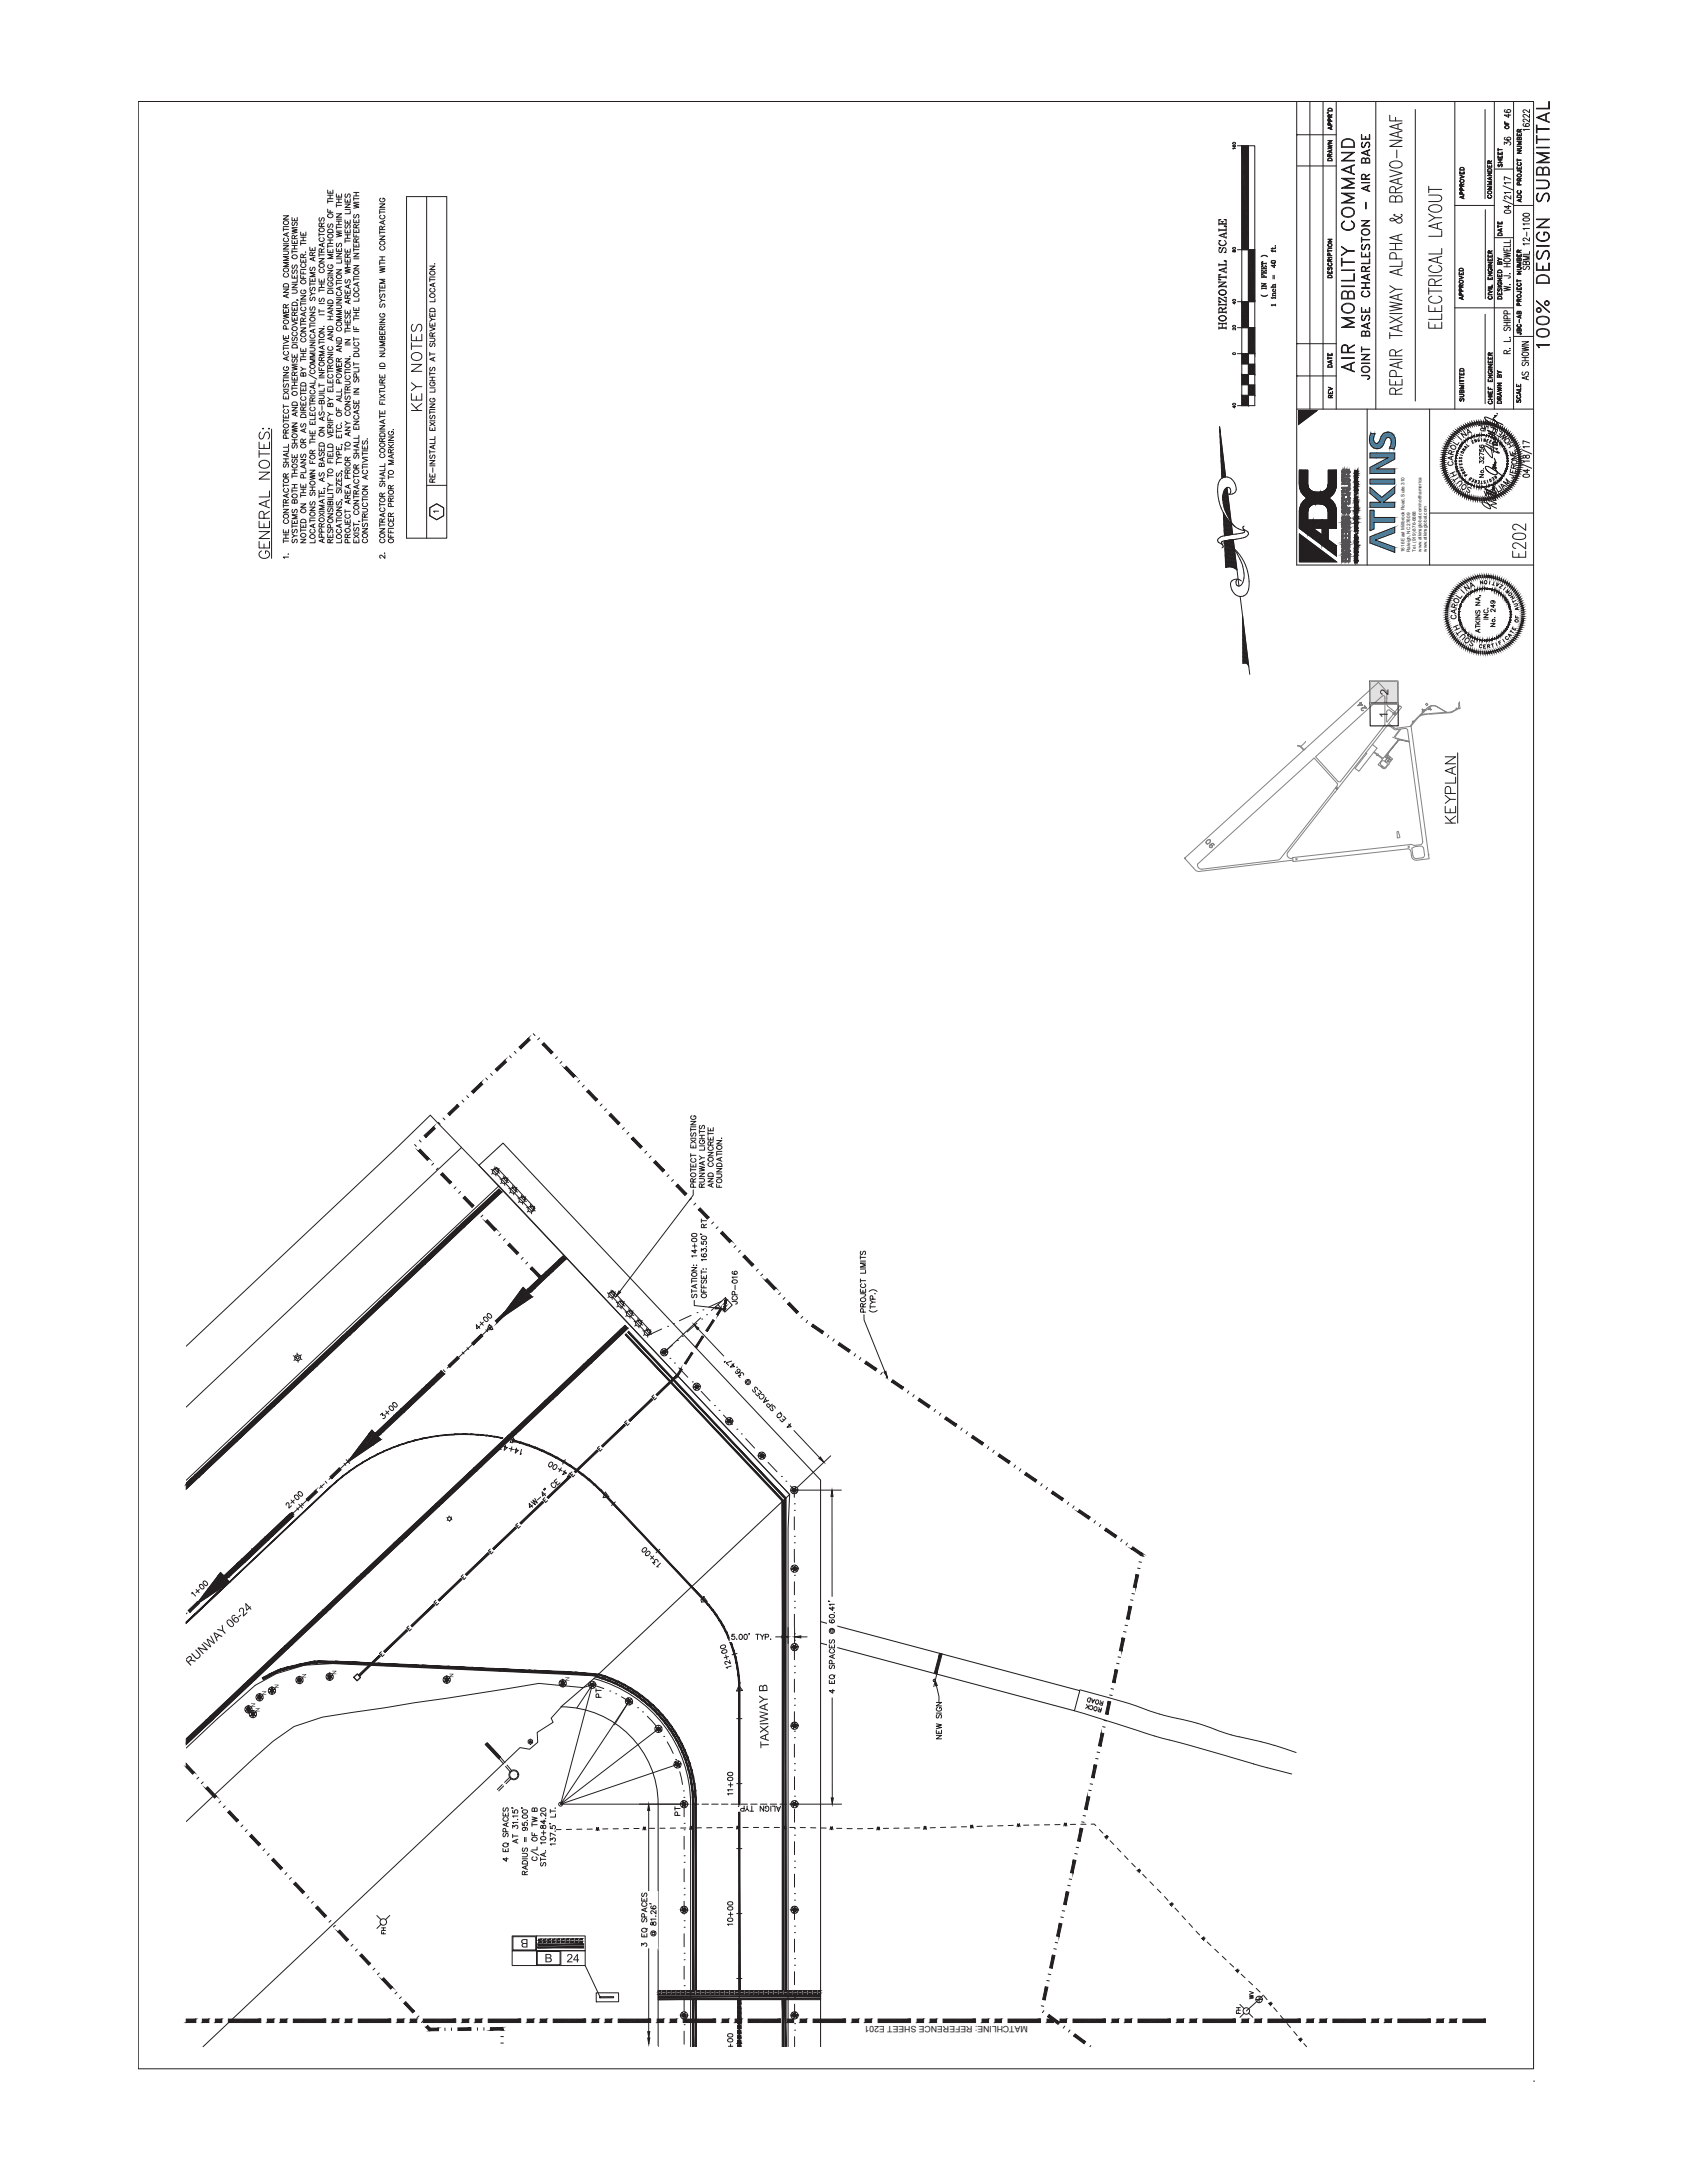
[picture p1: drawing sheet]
<svg xmlns="http://www.w3.org/2000/svg" width="216mm" height="279mm" viewBox="0 0 216 279" stroke-linecap="round" stroke-linejoin="round" font-family="sans-serif">
<defs><g id="words">
<text font-size="1.5" fill="#231f20" x="177.6" y="92" transform="rotate(-90 177.6 92)">1</text>
<text font-size="1.1" fill="#231f20" x="131.5" y="259.3" transform="rotate(-180 131.5 259.3)">MATCHLINE: REFERENCE SHEET E201</text>
<g font-size=".6" fill="#231f20">
<text x="179.8" y="70.7" transform="rotate(-90 179.8 70.7)">1616 East Millbrook Road, Suite 310</text>
<text x="180.5" y="70.6" transform="rotate(-90 180.5 70.6)">Raleigh, NC 27609</text>
<text x="181.2" y="70.6" transform="rotate(-90 181.2 70.6)">Tel. (919) 876-6888</text>
<text x="181.9" y="70.6" transform="rotate(-90 181.9 70.6)">www.atkinsglobal.com/northamerica</text>
<text x="182.6" y="70.6" transform="rotate(-90 182.6 70.6)">www.atkinsglobal.com</text>
</g>
</g></defs>
<path d="M94.6 216.2h.1M94.6 216.1h.1M94.7 216.2h.1" fill="none" stroke="#231f20" stroke-width=".13"/>
<path d="M94.6 216.2h.1" fill="none" stroke="#231f20" stroke-width=".13"/>
<path d="M94.6 215.7l.4 .7h-.7zM94.6 216.2h.1" fill="none" stroke="#231f20" stroke-width=".13"/>
<path d="M90.1 204.8h.1" fill="none" stroke="#231f20" stroke-width=".13"/>
<path d="M90.1 204.8h.1" fill="none" stroke="#231f20" stroke-width=".13"/>
<path d="M90 204.3l.5 .7-.8 .1zM90.1 204.8h.1" fill="none" stroke="#231f20" stroke-width=".13"/>
<path d="M65.6 184.4h.1M65.7 184.3h.1M65.7 184.4h.1" fill="none" stroke="#231f20" stroke-width=".13"/>
<path d="M65.6 184.4h.1M65.6 184.3h.1" fill="none" stroke="#231f20" stroke-width=".13"/>
<path d="M65.6 183.9l.4 .6-.7 .1zM65.7 184.4h.1M65.6 184.4h.1" fill="none" stroke="#231f20" stroke-width=".13"/>
<path d="M77.5 191.4h.1M77.6 191.4h.1" fill="none" stroke="#231f20" stroke-width=".13"/>
<path d="M77.5 191.4h.1" fill="none" stroke="#231f20" stroke-width=".13"/>
<g fill="none" stroke="#231f20" stroke-width=".13">
<path d="M65.6 184.4l2.6 .8M69 185.5l.8 .3M70.5 186.2l2.5 1.4 1.7 1.3M75.4 189.4l.6 .5M76.6 190.5l3.5 3.6M77.5 191l.4 .6-.7 .1zM77.5 191.5h.1M77.6 191.4h.1M80.6 194.7l.6 .6M81.8 195.9l3.4 3.7M71.8 218.4a12.5 12.5 0 0 1 12.4 12.5v31.1M76 214.8a16.6 16.6 0 0 1 12.4 16.1v31.1"/>
<path d="M85.7 200.2l.6 .6M86.9 201.4l3.4 3.6M90.8 205.6l.5 .7M91.8 207l1.1 1.8 1 2.7M94.1 212.3l.2 .8M94.5 213.9l.1 1.8v3.2M94.6 219.7v.9M94.6 221.4v5M94.6 227.2v.8M94.6 228.9v5M94.6 234.7v.8M94.6 236.4v5"/>
<path d="M94.6 242.2v.8M94.6 243.9v4.9M94.6 249.7v.8M94.6 251.3v5M94.6 257.2v.8M94.6 258.8v3.2"/>
</g>
<path d="M93 260.1h1l-1 .1z" fill="#fff"/>
<path d="M93 260.1h1l-1 .1z" fill="none" stroke="#fff" stroke-width=".13"/>
<path d="M93 260.2l.6 1.8h-.6zM93 260.2l.6 1.8 .4-1.9zM94 260.1v1.9h-.4z" fill="#fff"/>
<path d="M93 260.2l.6 1.8h-.6zM93 260.2l1-.1-.4 1.9zM94 260.1v1.9h-.4z" fill="none" stroke="#fff" stroke-width=".13"/>
<path d="M93.2 261a.33 .33 0 0 1 .4-.1 .33 .33 0 0 1 .2 .4 .33 .33 0 0 1-.5 .1 .33 .33 0 0 1-.1-.4zM93.2 260.4a.33 .33 0 0 1 .4-.2 .33 .33 0 0 1 .2 .4 .33 .33 0 0 1-.5 .2 .33 .33 0 0 1-.1-.4zM93.2 261.9h.6M93.5 261.6v.4M94.3 261.5h.6" fill="none" stroke="#231f20" stroke-width=".13"/>
<path d="M93 243.2h1l-1 .2z" fill="#fff"/>
<path d="M93 243.2h1l-1 .2z" fill="none" stroke="#fff" stroke-width=".13"/>
<path d="M93 243.4v3.2l1-.1zM93 246.6l1-.1v.1z" fill="#fff"/>
<path d="M93 243.4l1 3.1-1 .1zM93 246.6l1-.1v.1z" fill="none" stroke="#fff" stroke-width=".13"/>
<path d="M93 243.4l1-.2v3.3z" fill="#fff"/>
<path d="M93 243.4l1-.2v3.3z" fill="none" stroke="#fff" stroke-width=".13"/>
<path d="M93.2 245.6a.33 .33 0 0 1 .4-.2 .33 .33 0 0 1 .2 .4l-.6 .1-.1-.2zM93.2 244.1a.33 .33 0 0 1 .4-.1 .33 .33 0 0 1 .2 .4 .33 .33 0 0 1-.5 .1 .33 .33 0 0 1-.1-.4zM93.2 243.5a.33 .33 0 0 1 .4-.1 .33 .33 0 0 1 .2 .3 .33 .33 0 0 1-.5 .2 .33 .33 0 0 1-.1-.4zM93.2 245h.6M93.5 244.7v.6M93.8 246.3h-.7l.1 .1M94.3 244.9h.6" fill="none" stroke="#231f20" stroke-width=".13"/>
<path d="M93 226.7h1l-1 .1z" fill="#fff"/>
<path d="M93 226.7h1l-1 .1z" fill="none" stroke="#fff" stroke-width=".13"/>
<path d="M93 226.8v3.1l1-.1zM93 229.9l1-.1v.1z" fill="#fff"/>
<path d="M93 226.8l1 3-1 .1zM93 229.9l1-.1v.1z" fill="none" stroke="#fff" stroke-width=".13"/>
<path d="M93 226.8l1-.1v3.1z" fill="#fff"/>
<path d="M93 226.8l1-.1v3.1z" fill="none" stroke="#fff" stroke-width=".13"/>
<path d="M93.2 227.6a.33 .33 0 0 1 .4-.2 .33 .33 0 0 1 .2 .4 .33 .33 0 0 1-.5 .1 .33 .33 0 0 1-.1-.3zM93.2 226.9l.2-.1 .4 .1a.3 .3 0 0 1-.3 .4 .3 .3 0 0 1-.3-.4zM93.2 228.4h.6M93.5 228.2v.5M93.8 229.6h-.7l.1 .1M93.8 229.1h-.7l.1 .1M94.3 228.3h.6" fill="none" stroke="#231f20" stroke-width=".13"/>
<path d="M91.9 210.5l1-.2 .1 .1z" fill="#fff"/>
<path d="M91.9 210.5l1-.2 .1 .1z" fill="none" stroke="#fff" stroke-width=".13"/>
<path d="M91.9 210.5l.9 3.1 1-.1zM92.8 213.6l1-.1-.9 .3z" fill="#fff"/>
<path d="M91.9 210.5l1.9 3-1 .1zM92.8 213.6l1-.1-.9 .3z" fill="none" stroke="#fff" stroke-width=".13"/>
<path d="M91.9 210.5l1.1-.1 .8 3.1z" fill="#fff"/>
<path d="M91.9 210.5l1.1-.1 .8 3.1z" fill="none" stroke="#fff" stroke-width=".13"/>
<path d="M92.3 210.6h.5a.33 .33 0 0 1-.1 .4 .33 .33 0 0 1-.5-.1zM92.5 211.3l.5-.1a.33 .33 0 0 1-.2 .4 .33 .33 0 0 1-.4-.1zM92.9 211.8l.1 .6M93.2 212l-.5 .2M93.4 212.5l.1 .4-.7-.2v.1v.2h.2M93.6 213.2l-.7 .2 .2 .1M94.3 211.6l-.6 .2" fill="none" stroke="#231f20" stroke-width=".13"/>
<path d="M82.6 197.7l.5 .6zM81.8 198.4l.8-.7 .5 .6z" fill="#fff"/>
<path d="M81.8 198.4l.8-.7 .5 .6zM82.6 197.7l.5 .6z" fill="none" stroke="#fff" stroke-width=".13"/>
<path d="M81.8 198.4l1.9 1.9 1.2-.1zM83.7 200.3l1.2-.1-.8 .7z" fill="#fff"/>
<path d="M81.8 198.4l3.1 1.8-1.2 .1zM83.7 200.3l1.2-.1-.8 .7z" fill="none" stroke="#fff" stroke-width=".13"/>
<path d="M81.8 198.4l1.3-.1 1.8 1.9z" fill="#fff"/>
<path d="M81.8 198.4l1.3-.1 1.8 1.9z" fill="none" stroke="#fff" stroke-width=".13"/>
<path d="M82.3 198.2l.3-.1a.32 .32 0 0 1 .1 .4 .32 .32 0 0 1-.5 .1v-.1zM82.8 198.6l.2-.1a.33 .33 0 0 1 .1 .5 .33 .33 0 0 1-.4 .1l-.1-.3zM83.3 199.1l.4 .5M83.7 199.2l-.4 .3M84.2 199.9a.22 .22 0 0 0-.2-.3 .22 .22 0 0 0-.2 .3l-.3 .1 .3 .2M84.4 198.3l-.4 .4M84.5 200.1l-.5 .4 .2 .1" fill="none" stroke="#231f20" stroke-width=".13"/>
<path d="M70.4 186.8l1.1 .7zM70.4 186.8l1.1 .7-1.6 .2z" fill="#fff"/>
<path d="M70.4 186.8l1.1 .7zM70.4 186.8l1.1 .7-1.6 .2z" fill="none" stroke="#fff" stroke-width=".13"/>
<path d="M69.9 187.7l1.8 1 1.6-.2zM71.7 188.7l1.6-.2-.5 .9z" fill="#fff"/>
<path d="M69.9 187.7l3.4 .8-1.6 .2zM71.7 188.7l1.6-.2-.5 .9z" fill="none" stroke="#fff" stroke-width=".13"/>
<path d="M69.9 187.7l1.6-.2 1.8 1z" fill="#fff"/>
<path d="M69.9 187.7l1.6-.2 1.8 1z" fill="none" stroke="#fff" stroke-width=".13"/>
<path d="M70.4 187.2l.1-.1a.3 .3 0 0 1 .2 .5 .3 .3 0 0 1-.5 0l.1-.2zM71 187.5h.2a.35 .35 0 0 1 0 .4 .35 .35 0 0 1-.4 .1l-.1-.2zM71.4 188l.5 .3M71.8 187.9l-.3 .5M72.4 188.2l-.4 .5 .5-.2-.4-.2M72.4 186.8l-.4 .6M72.9 188.5l-.3 .6h.2" fill="none" stroke="#231f20" stroke-width=".13"/>
<path d="M63.8 184.6l2.5 .6-2.7 .3z" fill="#fff"/>
<path d="M63.8 184.6l2.5 .6-2.7 .3z" fill="none" stroke="#fff" stroke-width=".13"/>
<path d="M63.6 185.5l.8 .3 2.7-.4zM64.4 185.8l2.7-.4-.3 1z" fill="#fff"/>
<path d="M63.6 185.5l3.5-.1-2.7 .4zM64.4 185.8l2.7-.4-.3 1z" fill="none" stroke="#fff" stroke-width=".13"/>
<path d="M63.6 185.5l2.7-.3 .8 .2z" fill="#fff"/>
<path d="M63.6 185.5l2.7-.3 .8 .2z" fill="none" stroke="#fff" stroke-width=".13"/>
<g fill="none" stroke="#231f20" stroke-width=".13">
<path d="M64.3 185a.22 .22 0 0 0-.2-.2 .22 .22 0 0 0-.2 .2 .22 .22 0 0 0 .2 .2l-.3 .2 .3 .1M64.7 185l-.2 .6 .4-.3-.4-.2M65.2 185.4l.5 .1M65.5 185.2l-.1 .5M65.7 184l-.2 .7M66.1 185.3l-.2 .7 .4-.4-.4-.1M66.7 185.5l-.1 .7 .2-.1M78.7 192.2l-.4 .5M101.1 191.3l-.2 4.3v66.4M105 189.4v72.6M90.1 204.3l-.4 .5M94.3 220h.6"/>
<path d="M94.3 236.6h.6M94.3 253.2h.6"/>
</g>
<path d="M94.5 216.2v38.5h.2zM94.5 216.2h.2v38.5z" fill="#231f20"/>
<path d="M94.5 216.2l.2 38.5h-.2zM94.5 216.2h.2v38.5z" fill="none" stroke="#231f20" stroke-width=".13"/>
<path d="M94.7 215.3v.9h-.2zM94.5 215.3v.9l.2-.9zM94.6 214.5l.1 .8h-.2zM94.4 214.5l.1 .8 .1-.8zM94.5 213.7l.1 .8h-.2zM94.3 213.7l.1 .8 .1-.8zM94.4 212.8l.1 .9h-.2zM94.2 212.9l.1 .8 .1-.9zM94.2 212l.2 .8-.2 .1zM94 212.1l.2 .8v-.9zM93.9 211.2l.3 .8-.2 .1zM93.8 211.3l.2 .8-.1-.9zM93.7 210.4l.2 .8-.1 .1zM93.5 210.5l.3 .8-.1-.9zM93.4 209.6l.3 .8-.2 .1zM93.2 209.7l.3 .8-.1-.9zM93 208.9l.4 .7-.2 .1zM92.9 208.9l.3 .8-.2-.8zM92.6 208.1l.4 .8h-.1zM92.5 208.2l.4 .7-.3-.8zM92.2 207.4l.4 .7-.1 .1zM92.1 207.5l.4 .7-.3-.8zM91.7 206.7l.5 .7-.1 .1zM91.6 206.8l.5 .7-.4-.8zM91.3 206l.4 .7-.1 .1zM91.1 206.1l.5 .7-.3-.8zM90.7 205.4l.6 .6-.2 .1zM90.6 205.5l.5 .6-.4-.7zM90.2 204.7l.5 .7-.1 .1zM90 204.8l.6 .7-.4-.8z" fill="#231f20"/>
<g fill="none" stroke="#231f20" stroke-width=".13">
<path d="M90 204.8l.2-.1 .4 .8zM90.2 204.7l.5 .7-.1 .1zM90.6 205.5l.1-.1 .4 .7zM90.7 205.4l.6 .6-.2 .1zM91.1 206.1l.2-.1 .3 .8zM91.3 206l.4 .7-.1 .1zM91.6 206.8l.1-.1 .4 .8zM91.7 206.7l.5 .7-.1 .1zM92.1 207.5l.1-.1 .3 .8zM92.2 207.4l.4 .7-.1 .1zM92.5 208.2l.1-.1 .3 .8zM92.6 208.1l.4 .8h-.1z"/>
<path d="M92.9 208.9h.1l.2 .8zM93 208.9l.4 .7-.2 .1zM93.2 209.7l.2-.1 .1 .9zM93.4 209.6l.3 .8-.2 .1zM93.5 210.5l.2-.1 .1 .9zM93.7 210.4l.2 .8-.1 .1zM93.8 211.3l.1-.1 .1 .9zM93.9 211.2l.3 .8-.2 .1zM94 212.1l.2-.1v.9zM94.2 212l.2 .8-.2 .1zM94.2 212.9l.2-.1-.1 .9zM94.3 213.7h.2l-.1 .8z"/>
<path d="M94.4 212.8l.1 .9h-.2zM94.4 214.5h.2l-.1 .8zM94.5 213.7l.1 .8h-.2zM94.5 215.3h.2l-.2 .9zM94.6 214.5l.1 .8h-.2zM94.7 215.3v.9h-.2z"/>
</g>
<path d="M77.5 191.5l12.5 13.3 .2-.1zM77.5 191.5l.1-.1 12.6 13.3z" fill="#231f20"/>
<path d="M77.5 191.5l.1-.1 12.6 13.3zM77.5 191.5l12.7 13.2-.2 .1z" fill="none" stroke="#231f20" stroke-width=".13"/>
<path d="M76.9 190.6l.7 .8-.1 .1zM76.9 190.6l-.1 .2 .7 .7zM76.2 190l.7 .6-.1 .2zM76.2 190l-.2 .1 .8 .7zM75.4 189.3l.8 .7-.2 .1zM75.4 189.3l-.1 .1 .7 .7zM74.6 188.7l.8 .6-.1 .1zM74.6 188.7l-.1 .1 .8 .6zM73.8 188.1l.8 .6-.1 .1zM73.8 188.1l-.1 .1 .8 .6zM73 187.5l.8 .6-.1 .1zM73 187.5l-.1 .1 .8 .6zM72.1 187l.9 .5-.1 .1zM72.1 187l-.1 .1 .9 .5zM71.3 186.5l.8 .5-.1 .1zM71.3 186.5l-.1 .1 .8 .5zM70.4 186l.9 .5-.1 .1zM70.4 186l-.1 .2 .9 .4zM69.4 185.6l1 .4-.1 .2zM69.4 185.6v.2l.9 .4zM68.5 185.2l.9 .4v.2zM68.5 185.2v.2l.9 .4zM67.6 184.9l.9 .3v.2zM67.6 184.9l-.1 .1 1 .4zM66.6 184.6l1 .3-.1 .1zM66.6 184.6v.1l.9 .3zM65.7 184.3l.9 .3v.1zM65.7 184.3l-.1 .1 1 .3z" fill="#231f20"/>
<g fill="none" stroke="#231f20" stroke-width=".13">
<path d="M65.7 184.3l.9 .4-1-.3zM65.7 184.3l.9 .3v.1zM66.6 184.6l1 .3-.1 .1zM66.6 184.6l.9 .4-.9-.3zM67.6 184.9l.9 .3v.2zM67.6 184.9l.9 .5-1-.4zM68.5 185.2l.9 .6-.9-.4zM68.5 185.2l.9 .4v.2zM69.4 185.6l.9 .6-.9-.4zM69.4 185.6l1 .4-.1 .2zM70.4 186l.8 .6-.9-.4zM70.4 186l.9 .5-.1 .1z"/>
<path d="M71.3 186.5l.7 .6-.8-.5zM71.3 186.5l.8 .5-.1 .1zM72.1 187l.8 .6-.9-.5zM72.1 187l.9 .5-.1 .1zM73 187.5l.8 .6-.1 .1zM73 187.5l.7 .7-.8-.6zM73.8 188.1l.7 .7-.8-.6zM73.8 188.1l.8 .6-.1 .1zM74.6 188.7l.8 .6-.1 .1zM74.6 188.7l.7 .7-.8-.6zM75.4 189.3l.8 .7-.2 .1zM75.4 189.3l.6 .8-.7-.7z"/>
<path d="M76.2 190l.6 .8-.8-.7zM76.2 190l.7 .6-.1 .2zM76.9 190.6l.7 .8-.1 .1zM76.9 190.6l.6 .9-.7-.7z"/>
</g>
<path d="M88.6 256l.2 6v-6zM88.6 256l.2 6h-.2z" fill="#231f20"/>
<path d="M88.6 256h.2v6zM88.6 256l.2 6h-.2z" fill="none" stroke="#231f20" stroke-width=".13"/>
<path d="M88.6 230.9v23.8h.2zM88.6 230.9h.2v23.8z" fill="#231f20"/>
<path d="M88.6 230.9h.2v23.8zM88.6 230.9l.2 23.8h-.2z" fill="none" stroke="#231f20" stroke-width=".13"/>
<path d="M88.8 230.1v.8h-.2zM88.6 230.1v.8l.2-.8zM88.7 229.2l.1 .9h-.2zM88.5 229.2l.1 .9 .1-.9zM88.6 228.4l.1 .8h-.2zM88.4 228.4l.1 .8 .1-.8zM88.5 227.5l.1 .9h-.2zM88.3 227.6l.1 .8 .1-.9zM88.3 226.7l.2 .8-.2 .1zM88.1 226.7l.2 .9v-.9zM88 225.9l.3 .8h-.2zM87.9 225.9l.2 .8-.1-.8zM87.8 225.1l.2 .8h-.1zM87.6 225.1l.3 .8-.1-.8zM87.5 224.3l.3 .8h-.2zM87.3 224.3l.3 .8-.1-.8zM87.1 223.5l.4 .8h-.2zM87 223.6l.3 .7-.2-.8zM86.7 222.7l.4 .8-.1 .1zM86.6 222.8l.4 .8-.3-.9zM86.3 222l.4 .7-.1 .1zM86.1 222.1l.5 .7-.3-.8zM85.8 221.3l.5 .7-.2 .1zM85.7 221.4l.4 .7-.3-.8zM85.3 220.6l.5 .7-.1 .1zM85.2 220.7l.5 .7-.4-.8zM84.8 219.9l.5 .7-.1 .1zM84.7 220l.5 .7-.4-.8zM84.2 219.3l.6 .6-.1 .1zM84.1 219.4l.6 .6-.5-.7zM83.6 218.7l.6 .6-.1 .1zM83.6 218.7l-.1 .1 .6 .6zM83 218.1l.6 .6-.1 .1zM83 218.1l-.1 .1 .6 .6zM82.4 217.6l.6 .5-.1 .1zM82.4 217.6l-.2 .1 .7 .5zM81.7 217.1l.7 .5-.2 .1zM81.7 217.1l-.1 .1 .6 .5zM81 216.6l.7 .5-.1 .1zM81 216.6l-.1 .1 .7 .5zM80.2 216.1l.8 .5-.1 .1zM80.2 216.1v.2l.7 .4zM79.5 215.7l.7 .4v.2zM79.5 215.7l-.1 .2 .8 .4zM78.7 215.4l.8 .3-.1 .2zM78.7 215.4v.1l.7 .4zM77.9 215l.8 .4v.1zM77.9 215v.2l.8 .3zM77.1 214.7l.8 .3v.2zM77.1 214.7v.2l.8 .3zM76.3 214.5l.8 .2v.2zM76.3 214.5v.1l.8 .3z" fill="#231f20"/>
<g fill="none" stroke="#231f20" stroke-width=".13">
<path d="M76.3 214.5l.8 .2v.2zM76.3 214.5l.8 .4-.8-.3zM77.1 214.7l.8 .3v.2zM77.1 214.7l.8 .5-.8-.3zM77.9 215l.8 .5-.8-.3zM77.9 215l.8 .4v.1zM78.7 215.4l.7 .5-.7-.4zM78.7 215.4l.8 .3-.1 .2zM79.5 215.7l.7 .6-.8-.4zM79.5 215.7l.7 .4v.2zM80.2 216.1l.7 .6-.7-.4zM80.2 216.1l.8 .5-.1 .1z"/>
<path d="M81 216.6l.6 .6-.7-.5zM81 216.6l.7 .5-.1 .1zM81.7 217.1l.7 .5-.2 .1zM81.7 217.1l.5 .6-.6-.5zM82.4 217.6l.6 .5-.1 .1zM82.4 217.6l.5 .6-.7-.5zM83 218.1l.6 .6-.1 .1zM83 218.1l.5 .7-.6-.6zM83.6 218.7l.5 .7-.6-.6zM83.6 218.7l.6 .6-.1 .1zM84.1 219.4l.1-.1 .5 .7zM84.2 219.3l.6 .6-.1 .1z"/>
<path d="M84.8 219.9l.5 .7-.1 .1zM84.7 220l.1-.1 .4 .8zM85.2 220.7l.1-.1 .4 .8zM85.3 220.6l.5 .7-.1 .1zM85.7 221.4l.1-.1 .3 .8zM85.8 221.3l.5 .7-.2 .1zM86.1 222.1l.2-.1 .3 .8zM86.3 222l.4 .7-.1 .1zM86.6 222.8l.1-.1 .3 .9zM86.7 222.7l.4 .8-.1 .1zM87 223.6l.1-.1 .2 .8zM87.1 223.5l.4 .8h-.2z"/>
<path d="M87.3 224.3h.2l.1 .8zM87.5 224.3l.3 .8h-.2zM87.6 225.1h.2l.1 .8zM87.8 225.1l.2 .8h-.1zM87.9 225.9h.1l.1 .8zM88 225.9l.3 .8h-.2zM88.1 226.7h.2v.9zM88.3 226.7l.2 .8-.2 .1zM88.3 227.6l.2-.1-.1 .9zM88.4 228.4h.2l-.1 .8zM88.5 227.5l.1 .9h-.2zM88.5 229.2h.2l-.1 .9z"/>
<path d="M88.6 230.1h.2l-.2 .8zM88.6 228.4l.1 .8h-.2zM88.7 229.2l.1 .9h-.2zM88.8 230.1v.8h-.2z"/>
</g>
<path d="M89 256l.1 6v-6zM89 256l.1 6h-.1z" fill="#231f20"/>
<path d="M89 256l.1 6h-.1zM89 256h.1v6z" fill="none" stroke="#231f20" stroke-width=".13"/>
<path d="M89 230.9v23.8h.1zM89 230.9h.1v23.8z" fill="#231f20"/>
<path d="M89 230.9l.1 23.8h-.1zM89 230.9h.1v23.8z" fill="none" stroke="#231f20" stroke-width=".13"/>
<path d="M89.1 230v.9h-.1zM88.9 230l.1 .9 .1-.9zM89 229.1l.1 .9h-.2zM88.9 229.1v.9l.1-.9zM88.9 228.2l.1 .9h-.1zM88.8 228.3l.1 .8v-.9zM88.8 227.4l.1 .8-.1 .1zM88.6 227.4l.2 .9v-.9zM88.6 226.5l.2 .9h-.2zM88.4 226.5l.2 .9v-.9zM88.3 225.6l.3 .9h-.2zM88.2 225.7l.2 .8-.1-.9zM88 224.8l.3 .8-.1 .1zM87.9 224.8l.3 .9-.2-.9zM87.7 223.9l.3 .9h-.1zM87.5 224l.4 .8-.2-.9zM87.3 223.1l.4 .8-.2 .1zM87.1 223.2l.4 .8-.2-.9zM86.9 222.4l.4 .7-.2 .1zM86.7 222.4l.4 .8-.2-.8zM86.4 221.6l.5 .8h-.2zM86.3 221.7l.4 .7-.3-.8zM85.9 220.8l.5 .8-.1 .1zM85.8 220.9l.5 .8-.4-.9zM85.4 220.1l.5 .7-.1 .1zM85.2 220.2l.6 .7-.4-.8zM84.8 219.4l.6 .7-.2 .1zM84.7 219.5l.5 .7-.4-.8zM84.2 218.8l.6 .6-.1 .1zM84.1 218.9l.6 .6-.5-.7zM83.6 218.2l.6 .6-.1 .1zM83.6 218.2l-.2 .1 .7 .6zM82.9 217.6l.7 .6-.2 .1zM82.9 217.6l-.1 .1 .6 .6zM82.2 217l.7 .6-.1 .1zM82.2 217l-.1 .1 .7 .6zM81.4 216.5l.8 .5-.1 .1zM81.4 216.5v.1l.7 .5zM80.7 216l.7 .5v.1zM80.7 216l-.1 .2 .8 .4zM79.9 215.6l.8 .4-.1 .2zM79.9 215.6l-.1 .1 .8 .5zM79.1 215.2l.8 .4-.1 .1zM79.1 215.2l-.1 .1 .8 .4zM78.3 214.8l.8 .4-.1 .1zM78.3 214.8l-.1 .2 .8 .3zM77.5 214.5l.8 .3-.1 .2zM77.5 214.5l-.1 .1 .8 .4zM76.6 214.2l.9 .3-.1 .1zM76.6 214.2v.2l.8 .2z" fill="#231f20"/>
<g fill="none" stroke="#231f20" stroke-width=".13">
<path d="M76.6 214.2l.8 .4-.8-.2zM76.6 214.2l.9 .3-.1 .1zM77.5 214.5l.7 .5-.8-.4zM77.5 214.5l.8 .3-.1 .2zM78.3 214.8l.7 .5-.8-.3zM78.3 214.8l.8 .4-.1 .1zM79.1 215.2l.7 .5-.8-.4zM79.1 215.2l.8 .4-.1 .1zM79.9 215.6l.8 .4-.1 .2zM79.9 215.6l.7 .6-.8-.5zM80.7 216l.7 .5v.1zM80.7 216l.7 .6-.8-.4z"/>
<path d="M81.4 216.5l.7 .6-.7-.5zM81.4 216.5l.8 .5-.1 .1zM82.2 217l.6 .7-.7-.6zM82.2 217l.7 .6-.1 .1zM82.9 217.6l.7 .6-.2 .1zM82.9 217.6l.5 .7-.6-.6zM83.6 218.2l.6 .6-.1 .1zM83.6 218.2l.5 .7-.7-.6zM84.1 218.9l.1-.1 .5 .7zM84.2 218.8l.6 .6-.1 .1zM84.7 219.5l.1-.1 .4 .8zM84.8 219.4l.6 .7-.2 .1z"/>
<path d="M85.2 220.2l.2-.1 .4 .8zM85.4 220.1l.5 .7-.1 .1zM85.8 220.9l.1-.1 .4 .9zM85.9 220.8l.5 .8-.1 .1zM86.3 221.7l.1-.1 .3 .8zM86.4 221.6l.5 .8h-.2zM86.7 222.4h.2l.2 .8zM86.9 222.4l.4 .7-.2 .1zM87.1 223.2l.2-.1 .2 .9zM87.3 223.1l.4 .8-.2 .1zM87.5 224l.2-.1 .2 .9zM87.7 223.9l.3 .9h-.1z"/>
<path d="M87.9 224.8h.1l.2 .9zM88 224.8l.3 .8-.1 .1zM88.2 225.7l.1-.1 .1 .9zM88.3 225.6l.3 .9h-.2zM88.4 226.5h.2v.9zM88.6 226.5l.2 .9h-.2zM88.6 227.4h.2v.9zM88.8 228.3l.1-.1v.9zM88.8 227.4l.1 .8-.1 .1zM88.9 229.1h.1l-.1 .9zM88.9 228.2l.1 .9h-.1zM88.9 230h.2l-.1 .9z"/>
<path d="M89 229.1l.1 .9h-.2zM89.1 230v.9h-.1z"/>
</g>
<path d="M100.4 256l.2 6v-6zM100.4 256l.2 6h-.2z" fill="#231f20"/>
<path d="M100.4 256l.2 6h-.2zM100.4 256h.2v6z" fill="none" stroke="#231f20" stroke-width=".13"/>
<path d="M100.4 191.8v62.9h.2zM100.4 191.8h.2v62.9z" fill="#231f20"/>
<path d="M100.4 191.8l.2 62.9h-.2zM100.4 191.8h.2v62.9z" fill="none" stroke="#231f20" stroke-width=".13"/>
<path d="M100.1 256l.2 6v-6zM100.1 256l.2 6h-.2z" fill="#231f20"/>
<path d="M100.1 256h.2v6zM100.1 256l.2 6h-.2z" fill="none" stroke="#231f20" stroke-width=".13"/>
<path d="M100.1 192.1v62.6h.2zM100.1 192.1h.2v62.6z" fill="#231f20"/>
<path d="M100.1 192.1h.2v62.6zM100.1 192.1l.2 62.6h-.2zM105 189.4l-40.6-43.1-3.1 2.9 39.8 42.1-25.1 23.5-4.2 3.6M105 207.6l33.2 8.8-.7 2.6-32.5-8.7" fill="none" stroke="#231f20" stroke-width=".13"/>
<path d="M23.8 207.8l18.5-17.4-.1-.1zM23.8 207.6l18.4-17.3-18.4 17.5z" fill="#231f20"/>
<path d="M23.8 207.8l18.4-17.5 .1 .1zM23.8 207.6l18.4-17.3-18.4 17.5z" fill="none" stroke="#231f20" stroke-width=".13"/>
<path d="M63.3 183.8l1 .2v.1zM63.3 183.8v.1l1 .2zM62.3 183.7l1 .1v.1zM62.3 183.7v.1l1 .1zM61.3 183.6l1 .1v.1zM61.3 183.6v.1l1 .1zM60.2 183.5l1.1 .1v.1zM60.2 183.5v.1l1.1 .1zM59.2 183.5h1v.1zM59.2 183.5v.1h1zM58.1 183.5h1.1v.1zM58.1 183.5v.1h1.1zM57.1 183.6l1-.1v.1zM57.1 183.6v.1l1-.1zM56.1 183.7l1-.1v.1zM56.1 183.7v.1l1-.1zM55 183.9l1.1-.2v.1zM55 183.9l.1 .1 1-.2zM54 184.1l1-.2 .1 .1zM54 184.1v.1l1.1-.2zM53 184.3l1-.2v.1zM53 184.3v.1l1-.2zM52 184.6l1-.3v.1zM52 184.6v.1l1-.3zM51 184.9l1-.3v.1zM51 184.9l.1 .1 .9-.3zM50.1 185.3l.9-.4 .1 .1zM50.1 185.3v.1l1-.4zM49.1 185.7l1-.4v.1zM49.1 185.7v.1l1-.4zM48.2 186.2l.9-.5v.1zM48.2 186.2l.9-.4zM47.3 186.7l.9-.5zM47.3 186.7l.9-.5zM46.4 187.2l.9-.5zM46.4 187.2l.9-.5zM45.5 187.7l.9-.5zM45.5 187.7v.1l.9-.6zM44.6 188.3l.9-.6v.1zM44.6 188.3l.1 .1 .8-.6zM43.8 188.9l.8-.6 .1 .1zM43.8 188.9v.1l.9-.6zM43 189.6l.8-.7v.1zM43 189.6v.1l.8-.7zM42.2 190.3l.8-.7v.1zM42.2 190.3l.1 .1 .7-.7z" fill="#231f20"/>
<g fill="none" stroke="#231f20" stroke-width=".13">
<path d="M42.2 190.3l.8-.6-.7 .7zM42.2 190.3l.8-.7v.1zM43 189.6l.8-.6-.8 .7zM43 189.6l.8-.7v.1zM43.8 188.9l.9-.5-.9 .6zM43.8 188.9l.8-.6 .1 .1zM44.6 188.3l.9-.5-.8 .6zM44.6 188.3l.9-.6v.1zM45.5 187.7l.9-.5zM45.5 187.7l.9-.5-.9 .6zM46.4 187.2l.9-.5-.9 .5zM46.4 187.2l.9-.5z"/>
<path d="M47.3 186.7l.9-.5-.9 .5zM47.3 186.7l.9-.5zM48.2 186.2l.9-.4-.9 .4zM48.2 186.2l.9-.5v.1zM49.1 185.7l1-.4v.1zM49.1 185.7l1-.3-1 .4zM50.1 185.3l.9-.4 .1 .1zM50.1 185.3l1-.3-1 .4zM51 184.9l1-.3v.1zM51 184.9l1-.2-.9 .3zM52 184.6l1-.3v.1zM52 184.6l1-.2-1 .3z"/>
<path d="M53 184.3l1-.2v.1zM53 184.3l1-.1-1 .2zM54 184.1l1-.2 .1 .1zM54 184.1l1.1-.1-1.1 .2zM55 183.9l1.1-.1-1 .2zM55 183.9l1.1-.2v.1zM56.1 183.7h1l-1 .1zM56.1 183.7l1-.1v.1zM57.1 183.6l1-.1v.1zM57.1 183.6h1l-1 .1zM58.1 183.5h1.1v.1zM58.1 183.5l1.1 .1h-1.1z"/>
<path d="M59.2 183.5h1v.1zM59.2 183.5l1 .1h-1zM60.2 183.5l1.1 .1v.1zM60.2 183.5l1.1 .2-1.1-.1zM61.3 183.6l1 .1v.1zM61.3 183.6l1 .2-1-.1zM62.3 183.7l1 .2-1-.1zM62.3 183.7l1 .1v.1zM63.3 183.8l1 .3-1-.2zM63.3 183.8l1 .2v.1z"/>
</g>
<path d="M84.2 255.9h20.8v-.1zM84.2 255.8h20.8l-20.8 .1z" fill="#231f20"/>
<path d="M84.2 255.9l20.8-.1v.1zM84.2 255.8h20.8l-20.8 .1z" fill="none" stroke="#231f20" stroke-width=".13"/>
<path d="M104.7 255.3h.3v-.2zM104.7 255.1h.3l-.3 .2z" fill="#231f20"/>
<path d="M104.7 255.3l.3-.2v.2zM104.7 255.1h.3l-.3 .2z" fill="none" stroke="#231f20" stroke-width=".13"/>
<path d="M104.1 255.3h.4v-.2zM104.1 255.1h.4l-.4 .2z" fill="#231f20"/>
<path d="M104.1 255.3l.4-.2v.2zM104.1 255.1h.4l-.4 .2z" fill="none" stroke="#231f20" stroke-width=".13"/>
<path d="M103.5 255.3h.4v-.2zM103.5 255.1h.4l-.4 .2z" fill="#231f20"/>
<path d="M103.5 255.3l.4-.2v.2zM103.5 255.1h.4l-.4 .2z" fill="none" stroke="#231f20" stroke-width=".13"/>
<path d="M102.8 255.3h.4v-.2zM102.8 255.1h.4l-.4 .2z" fill="#231f20"/>
<path d="M102.8 255.3l.4-.2v.2zM102.8 255.1h.4l-.4 .2z" fill="none" stroke="#231f20" stroke-width=".13"/>
<path d="M102.2 255.3h.4v-.2zM102.2 255.1h.4l-.4 .2z" fill="#231f20"/>
<path d="M102.2 255.3l.4-.2v.2zM102.2 255.1h.4l-.4 .2z" fill="none" stroke="#231f20" stroke-width=".13"/>
<path d="M101.6 255.3h.4v-.2zM101.6 255.1h.4l-.4 .2z" fill="#231f20"/>
<path d="M101.6 255.3l.4-.2v.2zM101.6 255.1h.4l-.4 .2z" fill="none" stroke="#231f20" stroke-width=".13"/>
<path d="M101 255.3h.4v-.2zM101 255.1h.4l-.4 .2z" fill="#231f20"/>
<path d="M101 255.3l.4-.2v.2zM101 255.1h.4l-.4 .2z" fill="none" stroke="#231f20" stroke-width=".13"/>
<path d="M100.3 255.3h.4v-.2zM100.3 255.1h.4l-.4 .2z" fill="#231f20"/>
<path d="M100.3 255.3l.4-.2v.2zM100.3 255.1h.4l-.4 .2z" fill="none" stroke="#231f20" stroke-width=".13"/>
<path d="M99.7 255.3h.4v-.2zM99.7 255.1h.4l-.4 .2z" fill="#231f20"/>
<path d="M99.7 255.3l.4-.2v.2zM99.7 255.1h.4l-.4 .2z" fill="none" stroke="#231f20" stroke-width=".13"/>
<path d="M99.1 255.3h.4v-.2zM99.1 255.1h.4l-.4 .2z" fill="#231f20"/>
<path d="M99.1 255.3l.4-.2v.2zM99.1 255.1h.4l-.4 .2z" fill="none" stroke="#231f20" stroke-width=".13"/>
<path d="M98.5 255.3h.4v-.2zM98.5 255.1h.4l-.4 .2z" fill="#231f20"/>
<path d="M98.5 255.3l.4-.2v.2zM98.5 255.1h.4l-.4 .2z" fill="none" stroke="#231f20" stroke-width=".13"/>
<path d="M97.8 255.3h.5v-.2zM97.8 255.1h.5l-.5 .2z" fill="#231f20"/>
<path d="M97.8 255.3l.5-.2v.2zM97.8 255.1h.5l-.5 .2z" fill="none" stroke="#231f20" stroke-width=".13"/>
<path d="M97.2 255.3h.4v-.2zM97.2 255.1h.4l-.4 .2z" fill="#231f20"/>
<path d="M97.2 255.3l.4-.2v.2zM97.2 255.1h.4l-.4 .2z" fill="none" stroke="#231f20" stroke-width=".13"/>
<path d="M96.6 255.3h.4v-.2zM96.6 255.1h.4l-.4 .2z" fill="#231f20"/>
<path d="M96.6 255.3l.4-.2v.2zM96.6 255.1h.4l-.4 .2z" fill="none" stroke="#231f20" stroke-width=".13"/>
<path d="M96 255.3h.4v-.2zM96 255.1h.4l-.4 .2z" fill="#231f20"/>
<path d="M96 255.3l.4-.2v.2zM96 255.1h.4l-.4 .2z" fill="none" stroke="#231f20" stroke-width=".13"/>
<path d="M95.3 255.3h.5v-.2zM95.3 255.1h.5l-.5 .2z" fill="#231f20"/>
<path d="M95.3 255.3l.5-.2v.2zM95.3 255.1h.5l-.5 .2z" fill="none" stroke="#231f20" stroke-width=".13"/>
<path d="M94.7 255.3h.4v-.2zM94.7 255.1h.4l-.4 .2z" fill="#231f20"/>
<path d="M94.7 255.3l.4-.2v.2zM94.7 255.1h.4l-.4 .2z" fill="none" stroke="#231f20" stroke-width=".13"/>
<path d="M94.1 255.3h.4v-.2zM94.1 255.1h.4l-.4 .2z" fill="#231f20"/>
<path d="M94.1 255.3l.4-.2v.2zM94.1 255.1h.4l-.4 .2z" fill="none" stroke="#231f20" stroke-width=".13"/>
<path d="M93.5 255.3h.4v-.2zM93.5 255.1h.4l-.4 .2z" fill="#231f20"/>
<path d="M93.5 255.3l.4-.2v.2zM93.5 255.1h.4l-.4 .2z" fill="none" stroke="#231f20" stroke-width=".13"/>
<path d="M92.9 255.3h.4v-.2zM92.9 255.1h.4l-.4 .2z" fill="#231f20"/>
<path d="M92.9 255.3l.4-.2v.2zM92.9 255.1h.4l-.4 .2z" fill="none" stroke="#231f20" stroke-width=".13"/>
<path d="M92.2 255.3h.4v-.2zM92.2 255.1h.4l-.4 .2z" fill="#231f20"/>
<path d="M92.2 255.3l.4-.2v.2zM92.2 255.1h.4l-.4 .2z" fill="none" stroke="#231f20" stroke-width=".13"/>
<path d="M91.6 255.3h.4v-.2zM91.6 255.1h.4l-.4 .2z" fill="#231f20"/>
<path d="M91.6 255.3l.4-.2v.2zM91.6 255.1h.4l-.4 .2z" fill="none" stroke="#231f20" stroke-width=".13"/>
<path d="M91 255.3h.4v-.2zM91 255.1h.4l-.4 .2z" fill="#231f20"/>
<path d="M91 255.3l.4-.2v.2zM91 255.1h.4l-.4 .2z" fill="none" stroke="#231f20" stroke-width=".13"/>
<path d="M90.4 255.3h.4v-.2zM90.4 255.1h.4l-.4 .2z" fill="#231f20"/>
<path d="M90.4 255.3l.4-.2v.2zM90.4 255.1h.4l-.4 .2z" fill="none" stroke="#231f20" stroke-width=".13"/>
<path d="M89.7 255.3h.4v-.2zM89.7 255.1h.4l-.4 .2z" fill="#231f20"/>
<path d="M89.7 255.3l.4-.2v.2zM89.7 255.1h.4l-.4 .2z" fill="none" stroke="#231f20" stroke-width=".13"/>
<path d="M89.1 255.3h.4v-.2zM89.1 255.1h.4l-.4 .2z" fill="#231f20"/>
<path d="M89.1 255.3l.4-.2v.2zM89.1 255.1h.4l-.4 .2z" fill="none" stroke="#231f20" stroke-width=".13"/>
<path d="M88.5 255.3h.4v-.2zM88.5 255.1h.4l-.4 .2z" fill="#231f20"/>
<path d="M88.5 255.3l.4-.2v.2zM88.5 255.1h.4l-.4 .2z" fill="none" stroke="#231f20" stroke-width=".13"/>
<path d="M87.9 255.3h.4v-.2zM87.9 255.1h.4l-.4 .2z" fill="#231f20"/>
<path d="M87.9 255.3l.4-.2v.2zM87.9 255.1h.4l-.4 .2z" fill="none" stroke="#231f20" stroke-width=".13"/>
<path d="M87.2 255.3h.5v-.2zM87.2 255.1h.5l-.5 .2z" fill="#231f20"/>
<path d="M87.2 255.3l.5-.2v.2zM87.2 255.1h.5l-.5 .2z" fill="none" stroke="#231f20" stroke-width=".13"/>
<path d="M86.6 255.3h.4v-.2zM86.6 255.1h.4l-.4 .2z" fill="#231f20"/>
<path d="M86.6 255.3l.4-.2v.2zM86.6 255.1h.4l-.4 .2z" fill="none" stroke="#231f20" stroke-width=".13"/>
<path d="M86 255.3h.4v-.2zM86 255.1h.4l-.4 .2z" fill="#231f20"/>
<path d="M86 255.3l.4-.2v.2zM86 255.1h.4l-.4 .2z" fill="none" stroke="#231f20" stroke-width=".13"/>
<path d="M85.4 255.3h.4v-.2zM85.4 255.1h.4l-.4 .2z" fill="#231f20"/>
<path d="M85.4 255.3l.4-.2v.2zM85.4 255.1h.4l-.4 .2z" fill="none" stroke="#231f20" stroke-width=".13"/>
<path d="M84.7 255.3h.5v-.2zM84.7 255.1h.5l-.5 .2z" fill="#231f20"/>
<path d="M84.7 255.3l.5-.2v.2zM84.7 255.1h.5l-.5 .2z" fill="none" stroke="#231f20" stroke-width=".13"/>
<path d="M84.2 255.3h.3v-.2zM84.2 255.1h.3l-.3 .2z" fill="#231f20"/>
<path d="M84.2 255.3l.3-.2v.2zM84.2 255.1h.3l-.3 .2z" fill="none" stroke="#231f20" stroke-width=".13"/>
<path d="M84.2 255.6h20.8v-.2zM84.2 255.4h20.8l-20.8 .2z" fill="#231f20"/>
<path d="M84.2 255.6l20.8-.2v.2zM84.2 255.4h20.8l-20.8 .2z" fill="none" stroke="#231f20" stroke-width=".13"/>
<path d="M104.7 254.9h.3v-.1zM104.7 254.8h.3l-.3 .1z" fill="#231f20"/>
<path d="M104.7 254.9l.3-.1v.1zM104.7 254.8h.3l-.3 .1z" fill="none" stroke="#231f20" stroke-width=".13"/>
<path d="M104.1 254.9h.4v-.1zM104.1 254.8h.4l-.4 .1z" fill="#231f20"/>
<path d="M104.1 254.9l.4-.1v.1zM104.1 254.8h.4l-.4 .1z" fill="none" stroke="#231f20" stroke-width=".13"/>
<path d="M103.5 254.9h.4v-.1zM103.5 254.8h.4l-.4 .1z" fill="#231f20"/>
<path d="M103.5 254.9l.4-.1v.1zM103.5 254.8h.4l-.4 .1z" fill="none" stroke="#231f20" stroke-width=".13"/>
<path d="M102.8 254.9h.4v-.1zM102.8 254.8h.4l-.4 .1z" fill="#231f20"/>
<path d="M102.8 254.9l.4-.1v.1zM102.8 254.8h.4l-.4 .1z" fill="none" stroke="#231f20" stroke-width=".13"/>
<path d="M102.2 254.9h.4v-.1zM102.2 254.8h.4l-.4 .1z" fill="#231f20"/>
<path d="M102.2 254.9l.4-.1v.1zM102.2 254.8h.4l-.4 .1z" fill="none" stroke="#231f20" stroke-width=".13"/>
<path d="M101.6 254.9h.4v-.1zM101.6 254.8h.4l-.4 .1z" fill="#231f20"/>
<path d="M101.6 254.9l.4-.1v.1zM101.6 254.8h.4l-.4 .1z" fill="none" stroke="#231f20" stroke-width=".13"/>
<path d="M101 254.9h.4v-.1zM101 254.8h.4l-.4 .1z" fill="#231f20"/>
<path d="M101 254.9l.4-.1v.1zM101 254.8h.4l-.4 .1z" fill="none" stroke="#231f20" stroke-width=".13"/>
<path d="M100.3 254.9h.4v-.1zM100.3 254.8h.4l-.4 .1z" fill="#231f20"/>
<path d="M100.3 254.9l.4-.1v.1zM100.3 254.8h.4l-.4 .1z" fill="none" stroke="#231f20" stroke-width=".13"/>
<path d="M99.7 254.9h.4v-.1zM99.7 254.8h.4l-.4 .1z" fill="#231f20"/>
<path d="M99.7 254.9l.4-.1v.1zM99.7 254.8h.4l-.4 .1z" fill="none" stroke="#231f20" stroke-width=".13"/>
<path d="M99.1 254.9h.4v-.1zM99.1 254.8h.4l-.4 .1z" fill="#231f20"/>
<path d="M99.1 254.9l.4-.1v.1zM99.1 254.8h.4l-.4 .1z" fill="none" stroke="#231f20" stroke-width=".13"/>
<path d="M98.5 254.9h.4v-.1zM98.5 254.8h.4l-.4 .1z" fill="#231f20"/>
<path d="M98.5 254.9l.4-.1v.1zM98.5 254.8h.4l-.4 .1z" fill="none" stroke="#231f20" stroke-width=".13"/>
<path d="M97.8 254.9h.5v-.1zM97.8 254.8h.5l-.5 .1z" fill="#231f20"/>
<path d="M97.8 254.9l.5-.1v.1zM97.8 254.8h.5l-.5 .1z" fill="none" stroke="#231f20" stroke-width=".13"/>
<path d="M97.2 254.9h.4v-.1zM97.2 254.8h.4l-.4 .1z" fill="#231f20"/>
<path d="M97.2 254.9l.4-.1v.1zM97.2 254.8h.4l-.4 .1z" fill="none" stroke="#231f20" stroke-width=".13"/>
<path d="M96.6 254.9h.4v-.1zM96.6 254.8h.4l-.4 .1z" fill="#231f20"/>
<path d="M96.6 254.9l.4-.1v.1zM96.6 254.8h.4l-.4 .1z" fill="none" stroke="#231f20" stroke-width=".13"/>
<path d="M96 254.9h.4v-.1zM96 254.8h.4l-.4 .1z" fill="#231f20"/>
<path d="M96 254.9l.4-.1v.1zM96 254.8h.4l-.4 .1z" fill="none" stroke="#231f20" stroke-width=".13"/>
<path d="M95.3 254.9h.5v-.1zM95.3 254.8h.5l-.5 .1z" fill="#231f20"/>
<path d="M95.3 254.9l.5-.1v.1zM95.3 254.8h.5l-.5 .1z" fill="none" stroke="#231f20" stroke-width=".13"/>
<path d="M94.7 254.9h.4v-.1zM94.7 254.8h.4l-.4 .1z" fill="#231f20"/>
<path d="M94.7 254.9l.4-.1v.1zM94.7 254.8h.4l-.4 .1z" fill="none" stroke="#231f20" stroke-width=".13"/>
<path d="M94.1 254.9h.4v-.1zM94.1 254.8h.4l-.4 .1z" fill="#231f20"/>
<path d="M94.1 254.9l.4-.1v.1zM94.1 254.8h.4l-.4 .1z" fill="none" stroke="#231f20" stroke-width=".13"/>
<path d="M93.5 254.9h.4v-.1zM93.5 254.8h.4l-.4 .1z" fill="#231f20"/>
<path d="M93.5 254.9l.4-.1v.1zM93.5 254.8h.4l-.4 .1z" fill="none" stroke="#231f20" stroke-width=".13"/>
<path d="M92.9 254.9h.4v-.1zM92.9 254.8h.4l-.4 .1z" fill="#231f20"/>
<path d="M92.9 254.9l.4-.1v.1zM92.9 254.8h.4l-.4 .1z" fill="none" stroke="#231f20" stroke-width=".13"/>
<path d="M92.2 254.9h.4v-.1zM92.2 254.8h.4l-.4 .1z" fill="#231f20"/>
<path d="M92.2 254.9l.4-.1v.1zM92.2 254.8h.4l-.4 .1z" fill="none" stroke="#231f20" stroke-width=".13"/>
<path d="M91.6 254.9h.4v-.1zM91.6 254.8h.4l-.4 .1z" fill="#231f20"/>
<path d="M91.6 254.9l.4-.1v.1zM91.6 254.8h.4l-.4 .1z" fill="none" stroke="#231f20" stroke-width=".13"/>
<path d="M91 254.9h.4v-.1zM91 254.8h.4l-.4 .1z" fill="#231f20"/>
<path d="M91 254.9l.4-.1v.1zM91 254.8h.4l-.4 .1z" fill="none" stroke="#231f20" stroke-width=".13"/>
<path d="M90.4 254.9h.4v-.1zM90.4 254.8h.4l-.4 .1z" fill="#231f20"/>
<path d="M90.4 254.9l.4-.1v.1zM90.4 254.8h.4l-.4 .1z" fill="none" stroke="#231f20" stroke-width=".13"/>
<path d="M89.7 254.9h.4v-.1zM89.7 254.8h.4l-.4 .1z" fill="#231f20"/>
<path d="M89.7 254.9l.4-.1v.1zM89.7 254.8h.4l-.4 .1z" fill="none" stroke="#231f20" stroke-width=".13"/>
<path d="M89.1 254.9h.4v-.1zM89.1 254.8h.4l-.4 .1z" fill="#231f20"/>
<path d="M89.1 254.9l.4-.1v.1zM89.1 254.8h.4l-.4 .1z" fill="none" stroke="#231f20" stroke-width=".13"/>
<path d="M88.5 254.9h.4v-.1zM88.5 254.8h.4l-.4 .1z" fill="#231f20"/>
<path d="M88.5 254.9l.4-.1v.1zM88.5 254.8h.4l-.4 .1z" fill="none" stroke="#231f20" stroke-width=".13"/>
<path d="M87.9 254.9h.4v-.1zM87.9 254.8h.4l-.4 .1z" fill="#231f20"/>
<path d="M87.9 254.9l.4-.1v.1zM87.9 254.8h.4l-.4 .1z" fill="none" stroke="#231f20" stroke-width=".13"/>
<path d="M87.2 254.9h.5v-.1zM87.2 254.8h.5l-.5 .1z" fill="#231f20"/>
<path d="M87.2 254.9l.5-.1v.1zM87.2 254.8h.5l-.5 .1z" fill="none" stroke="#231f20" stroke-width=".13"/>
<path d="M86.6 254.9h.4v-.1zM86.6 254.8h.4l-.4 .1z" fill="#231f20"/>
<path d="M86.6 254.9l.4-.1v.1zM86.6 254.8h.4l-.4 .1z" fill="none" stroke="#231f20" stroke-width=".13"/>
<path d="M86 254.9h.4v-.1zM86 254.8h.4l-.4 .1z" fill="#231f20"/>
<path d="M86 254.9l.4-.1v.1zM86 254.8h.4l-.4 .1z" fill="none" stroke="#231f20" stroke-width=".13"/>
<path d="M85.4 254.9h.4v-.1zM85.4 254.8h.4l-.4 .1z" fill="#231f20"/>
<path d="M85.4 254.9l.4-.1v.1zM85.4 254.8h.4l-.4 .1z" fill="none" stroke="#231f20" stroke-width=".13"/>
<path d="M84.7 254.9h.5v-.1zM84.7 254.8h.5l-.5 .1z" fill="#231f20"/>
<path d="M84.7 254.9l.5-.1v.1zM84.7 254.8h.5l-.5 .1z" fill="none" stroke="#231f20" stroke-width=".13"/>
<path d="M84.2 254.9h.3v-.1zM84.2 254.8h.3l-.3 .1z" fill="#231f20"/>
<path d="M84.2 254.9l.3-.1v.1zM84.2 254.8h.3l-.3 .1z" fill="none" stroke="#231f20" stroke-width=".13"/>
<path d="M62.7 170h.1M62.7 169.9h.1" fill="none" stroke="#231f20" stroke-width=".13"/>
<path d="M62.6 170h.1M62.7 169.9h.1M62.7 170h.1" fill="none" stroke="#231f20" stroke-width=".13"/>
<g fill="none" stroke="#231f20" stroke-width=".13">
<path d="M52.4 179.7l-.6 .5M56.6 175.7l-3.6 3.4M57.8 174.5l-.6 .6M62.6 169.5l.5 .6-.8 .1zM62.7 170l-4.3 4M62.7 170h.1M34.8 196.2l-3.6 3.4M36.1 195l-.7 .6M40.3 191.1l-3.6 3.4M41.5 189.9l-.6 .6M45.7 185.9l-3.6 3.4M47 184.8l-.7 .6"/>
<path d="M51.2 180.8l-3.6 3.4M23.9 206.4l-.1 .2M25.2 205.3l-.7 .6M29.4 201.3l-3.6 3.4M30.6 200.2l-.6 .5"/>
</g>
<path d="M61.6 168.7l1-.9 .7 .7z" fill="#fff"/>
<path d="M61.6 168.7l1-.9 .7 .7z" fill="none" stroke="#fff" stroke-width=".13"/>
<path d="M60.5 169.8l1.7-.3-.6-.8zM60.5 169.8l1.7-.3-1 1z" fill="#fff"/>
<path d="M60.5 169.8l1.7-.3-1 1zM60.5 169.8l1.1-1.1 .6 .8z" fill="none" stroke="#fff" stroke-width=".13"/>
<path d="M61.6 168.7l1.7-.2-1.1 1z" fill="#fff"/>
<path d="M61.6 168.7l1.7-.2-1.1 1z" fill="none" stroke="#fff" stroke-width=".13"/>
<path d="M61.4 169.8l-.4 .3v-.6l.4 .5M61.5 169.2l.4 .4M61.9 169.2l-.5 .4M62 168.6a.36 .36 0 0 1 .3 .1 .36 .36 0 0 1 .1 .4 .36 .36 0 0 1-.4-.1 .36 .36 0 0 1 0-.4zM62.4 168.1a.33 .33 0 0 1 .4 .2 .33 .33 0 0 1 0 .4l-.4-.3zM62.5 169.7l.4 .5" fill="none" stroke="#231f20" stroke-width=".13"/>
<path d="M25.2 202.9l1-.9 .7 .7z" fill="#fff"/>
<path d="M25.2 202.9l1-.9 .7 .7z" fill="none" stroke="#fff" stroke-width=".13"/>
<path d="M24.2 203.9l1.7-.2-.7-.8zM24.2 203.9l1.7-.2-1 .9z" fill="#fff"/>
<path d="M24.2 203.9l1.7-.2-1 .9zM24.2 203.9l1-1 .7 .8z" fill="none" stroke="#fff" stroke-width=".13"/>
<path d="M25.2 202.9l1.7-.2-1 1z" fill="#fff"/>
<path d="M25.2 202.9l1.7-.2-1 1z" fill="none" stroke="#fff" stroke-width=".13"/>
<path d="M24.5 204l.1-.2 .4 .5M25.1 203.4l.4 .4M25.5 203.4l-.4 .4M25.6 202.9a.34 .34 0 0 1 .4 0 .34 .34 0 0 1 0 .4h-.3l-.2-.2zM26.1 202.4a.36 .36 0 0 1 .4 .1 .36 .36 0 0 1 0 .4 .36 .36 0 0 1-.4-.1 .36 .36 0 0 1 0-.4zM26.1 203.9l.5 .5" fill="none" stroke="#231f20" stroke-width=".13"/>
<path d="M37.4 191.5l1-.9 .7 .7z" fill="#fff"/>
<path d="M37.4 191.5l1-.9 .7 .7z" fill="none" stroke="#fff" stroke-width=".13"/>
<path d="M36.3 192.5l1.7-.2-.6-.8zM36.3 192.5l1.7-.2-1 1z" fill="#fff"/>
<path d="M36.3 192.5l1.1-1 .6 .8zM36.3 192.5l1.7-.2-1 1z" fill="none" stroke="#fff" stroke-width=".13"/>
<path d="M37.4 191.5l1.7-.2-1.1 1z" fill="#fff"/>
<path d="M37.4 191.5l1.7-.2-1.1 1z" fill="none" stroke="#fff" stroke-width=".13"/>
<path d="M36.7 192.6l-.1-.1 .1-.1h.3v.6l.3-.3M37.3 192l.3 .4M37.7 192l-.5 .4M37.7 191.4a.34 .34 0 0 1 .4 .1 .34 .34 0 0 1 .1 .4h-.2l-.2-.1-.1-.2zM38.2 191a.34 .34 0 0 1 .4 0 .34 .34 0 0 1 0 .5h-.2l-.2-.2zM38.2 192.5l.5 .5" fill="none" stroke="#231f20" stroke-width=".13"/>
<path d="M49.5 180.1l1-.9 .7 .7z" fill="#fff"/>
<path d="M49.5 180.1l1-.9 .7 .7z" fill="none" stroke="#fff" stroke-width=".13"/>
<path d="M48.4 181.1l1.7-.2-.6-.8zM48.4 181.1l1.7-.2-1 1z" fill="#fff"/>
<path d="M48.4 181.1l1.1-1 .6 .8zM48.4 181.1l1.7-.2-1 1z" fill="none" stroke="#fff" stroke-width=".13"/>
<path d="M49.5 180.1l1.7-.2-1.1 1z" fill="#fff"/>
<path d="M49.5 180.1l1.7-.2-1.1 1z" fill="none" stroke="#fff" stroke-width=".13"/>
<path d="M49.9 180a.36 .36 0 0 1 .4 .1 .36 .36 0 0 1 0 .4 .36 .36 0 0 1-.4-.1 .36 .36 0 0 1 0-.4zM50.3 179.5a.36 .36 0 0 1 .4 .2 .36 .36 0 0 1 0 .4 .36 .36 0 0 1-.3-.2 .36 .36 0 0 1-.1-.4zM56.4 175.4l.5 .5M32.2 198.2l.4 .5M44.3 186.8l.5 .5M48.7 181.1l.2-.2 .1 .3a.22 .22 0 0 1 .3 .1 .22 .22 0 0 1-.3 .2M49.4 180.6l.4 .4M49.8 180.6l-.4 .4M50.4 181.1l.4 .5" fill="none" stroke="#231f20" stroke-width=".13"/>
<path d="M94.7 261.7l.1 .3v-.3zM94.7 261.7l.1 .3h-.1z" fill="#231f20"/>
<path d="M94.7 261.7l.1 .3h-.1zM94.7 261.7h.1v.3z" fill="none" stroke="#231f20" stroke-width=".13"/>
<path d="M94.7 261.1v.4h.1zM94.7 261.1h.1v.4z" fill="#231f20"/>
<path d="M94.7 261.1l.1 .4h-.1zM94.7 261.1h.1v.4z" fill="none" stroke="#231f20" stroke-width=".13"/>
<path d="M94.7 260.5v.4h.1zM94.7 260.5h.1v.4z" fill="#231f20"/>
<path d="M94.7 260.5l.1 .4h-.1zM94.7 260.5h.1v.4z" fill="none" stroke="#231f20" stroke-width=".13"/>
<path d="M94.7 259.9v.4h.1zM94.7 259.9h.1v.4z" fill="#231f20"/>
<path d="M94.7 259.9l.1 .4h-.1zM94.7 259.9h.1v.4z" fill="none" stroke="#231f20" stroke-width=".13"/>
<path d="M94.7 259.2v.5h.1zM94.7 259.2h.1v.5z" fill="#231f20"/>
<path d="M94.7 259.2l.1 .5h-.1zM94.7 259.2h.1v.5z" fill="none" stroke="#231f20" stroke-width=".13"/>
<path d="M94.7 258.6v.4h.1zM94.7 258.6h.1v.4z" fill="#231f20"/>
<path d="M94.7 258.6l.1 .4h-.1zM94.7 258.6h.1v.4z" fill="none" stroke="#231f20" stroke-width=".13"/>
<path d="M94.7 258v.4h.1zM94.7 258h.1v.4z" fill="#231f20"/>
<path d="M94.7 258l.1 .4h-.1zM94.7 258h.1v.4z" fill="none" stroke="#231f20" stroke-width=".13"/>
<path d="M94.7 257.4v.4h.1zM94.7 257.4h.1v.4z" fill="#231f20"/>
<path d="M94.7 257.4l.1 .4h-.1zM94.7 257.4h.1v.4z" fill="none" stroke="#231f20" stroke-width=".13"/>
<path d="M94.7 256.7v.5h.1zM94.7 256.7h.1v.5z" fill="#231f20"/>
<path d="M94.7 256.7l.1 .5h-.1zM94.7 256.7h.1v.5z" fill="none" stroke="#231f20" stroke-width=".13"/>
<path d="M94.7 256v.5h.1zM94.7 256h.1v.5z" fill="#231f20"/>
<path d="M94.7 256h.1M94.7 256l.1 .5h-.1zM94.7 256h.1v.5z" fill="none" stroke="#231f20" stroke-width=".13"/>
<path d="M94.4 261.7l.1 .3v-.3zM94.4 261.7l.1 .3h-.1z" fill="#231f20"/>
<path d="M94.4 261.7l.1 .3h-.1zM94.4 261.7h.1v.3z" fill="none" stroke="#231f20" stroke-width=".13"/>
<path d="M94.4 261.1v.4h.1zM94.4 261.1h.1v.4z" fill="#231f20"/>
<path d="M94.4 261.1l.1 .4h-.1zM94.4 261.1h.1v.4z" fill="none" stroke="#231f20" stroke-width=".13"/>
<path d="M94.4 260.5v.4h.1zM94.4 260.5h.1v.4z" fill="#231f20"/>
<path d="M94.4 260.5l.1 .4h-.1zM94.4 260.5h.1v.4z" fill="none" stroke="#231f20" stroke-width=".13"/>
<path d="M94.4 259.9v.4h.1zM94.4 259.9h.1v.4z" fill="#231f20"/>
<path d="M94.4 259.9l.1 .4h-.1zM94.4 259.9h.1v.4z" fill="none" stroke="#231f20" stroke-width=".13"/>
<path d="M94.4 259.2v.5h.1zM94.4 259.2h.1v.5z" fill="#231f20"/>
<path d="M94.4 259.2l.1 .5h-.1zM94.4 259.2h.1v.5z" fill="none" stroke="#231f20" stroke-width=".13"/>
<path d="M94.4 258.6v.4h.1zM94.4 258.6h.1v.4z" fill="#231f20"/>
<path d="M94.4 258.6l.1 .4h-.1zM94.4 258.6h.1v.4z" fill="none" stroke="#231f20" stroke-width=".13"/>
<path d="M94.4 258v.4h.1zM94.4 258h.1v.4z" fill="#231f20"/>
<path d="M94.4 258l.1 .4h-.1zM94.4 258h.1v.4z" fill="none" stroke="#231f20" stroke-width=".13"/>
<path d="M94.4 257.4v.4h.1zM94.4 257.4h.1v.4z" fill="#231f20"/>
<path d="M94.4 257.4l.1 .4h-.1zM94.4 257.4h.1v.4z" fill="none" stroke="#231f20" stroke-width=".13"/>
<path d="M94.4 256.7v.5h.1zM94.4 256.7h.1v.5z" fill="#231f20"/>
<path d="M94.4 256.7l.1 .5h-.1zM94.4 256.7h.1v.5z" fill="none" stroke="#231f20" stroke-width=".13"/>
<path d="M94.4 256v.5h.1zM94.4 256h.1v.5z" fill="#231f20"/>
<path d="M94.4 256l.1 .5h-.1zM94.4 256h.1M94.4 256h.1v.5z" fill="none" stroke="#231f20" stroke-width=".13"/>
<path d="M94.6 256v6h.1zM94.6 256h.1v6z" fill="#231f20"/>
<path d="M94.6 256l.1 6h-.1zM94.6 256h.1v6z" fill="none" stroke="#231f20" stroke-width=".13"/>
<path d="M120.2 211.6l-.6 2.6 .3 .1zM120.2 211.6l.4 .1-.7 2.6z" fill="#231f20"/>
<g fill="none" stroke="#231f20" stroke-width=".13">
<path d="M119.9 214.3l-.4 1.6M120.2 211.6l.4 .1-.7 2.6zM120.2 211.6l-.3 2.7-.3-.1z"/>
<circle cx="119.6" cy="215.1" r=".13"/>
</g>
<path d="M80 170.8l20.1 21.4 .1-.1zM80 170.8l.1-.1 20.1 21.4z" fill="#231f20"/>
<path d="M80 170.8l20.2 21.3-.1 .1zM80 170.8l.1-.1 20.1 21.4z" fill="none" stroke="#231f20" stroke-width=".13"/>
<path d="M80.3 170.5l20.2 21.4 .1-.2zM80.3 170.5l.2-.1 20.1 21.3z" fill="#231f20"/>
<path d="M80.3 170.5l20.3 21.2-.1 .2zM80.3 170.5l.2-.1 20.1 21.3z" fill="none" stroke="#231f20" stroke-width=".13"/>
<path d="M119.5 217.6v5.3h1.3zM119.5 217.6h1.3v5.3z" fill="#fff"/>
<path d="M119.5 217.6h1.3v5.3zM119.5 217.6l1.3 5.3h-1.3z" fill="none" stroke="#fff" stroke-width=".13"/>
<path d="M119.8 217.9h.7l-.7 .4h.7M119.8 219.3h.7M119.9 219.4l-.1 .2 .1 .3 .2-.1 .1-.3 .2-.1 .1 .2-.1 .3M120 218.5l-.1 .1a.32 .32 0 0 0 .3 .4 .32 .32 0 0 0 .3-.4l-.3-.1v.2M119.8 220.6l.7 .2-.7 .1 .7 .2-.7 .2M119.8 222.1h.7l-.7 .5h.7M119.8 221.4v.5h.7v-.5M120.2 221.6v.3" fill="none" stroke="#231f20" stroke-width=".13"/>
<path d="M119.7 215.1l.3 .6-.3 .1z" fill="#231f20"/>
<path d="M119.7 215.1l.3 .6-.3 .1zM119.8 215.7l.4 1.5v.6" fill="none" stroke="#231f20" stroke-width=".13"/>
<path d="M91.9 167l.9 .9v-1.8zM92.8 166.1l.9 .9-.9 .9z" fill="#fff"/>
<path d="M91.9 167l.9-.9v1.8zM92.8 166.1l.9 .9-.9 .9z" fill="none" stroke="#fff" stroke-width=".13"/>
<g fill="none" stroke="#231f20" stroke-width=".13">
<circle cx="92.7" cy="167.6" r=".07"/>
<circle cx="92.8" cy="167.2" r=".07"/>
<circle cx="92.8" cy="166.8" r=".07"/>
<circle cx="92.9" cy="166.5" r=".07"/>
</g>
<path d="M92.8 166.4h.1" fill="none" stroke="#231f20" stroke-width=".13"/>
<path d="M92.8 166.4h.1" fill="none" stroke="#231f20" stroke-width=".13"/>
<path d="M92.8 166.4h.1" fill="none" stroke="#231f20" stroke-width=".13"/>
<path d="M92.9 166.4h.1" fill="none" stroke="#231f20" stroke-width=".13"/>
<path d="M92.8 166.4h.1M92.9 166.4h.1" fill="none" stroke="#231f20" stroke-width=".13"/>
<path d="M92.9 166.4h-.1zM92.9 166.4h-.1z" fill="#231f20"/>
<path d="M92.9 166.4h-.1z" fill="none" stroke="#231f20" stroke-width=".13"/>
<path d="M92.9 166.4h-.1zM92.8 166.4h.1zM92.8 166.4h.1z" fill="#231f20"/>
<path d="M92.8 166.4h.1z" fill="none" stroke="#231f20" stroke-width=".13"/>
<path d="M92.8 166.4h.1z" fill="#231f20"/>
<path d="M92.8 166.4h.1z" fill="none" stroke="#231f20" stroke-width=".13"/>
<path d="M92.9 166.4l-.1 .1zM92.9 166.4l-.1 .1z" fill="#231f20"/>
<path d="M92.9 166.4l-.1 .1z" fill="none" stroke="#231f20" stroke-width=".13"/>
<path d="M92.9 166.4l-.1 .1zM92.8 166.5l.1-.1z" fill="#231f20"/>
<path d="M92.8 166.5l.1-.1z" fill="none" stroke="#231f20" stroke-width=".13"/>
<path d="M92.8 166.5l.1-.1zM92.8 166.5l.1-.1z" fill="#231f20"/>
<path d="M92.8 166.5l.1-.1z" fill="none" stroke="#231f20" stroke-width=".13"/>
<path d="M92.8 166.5l.1-.1zM92.8 166.5l.1-.1zM92.8 166.5l.1-.1zM92.8 166.5l.1-.1z" fill="#231f20"/>
<path d="M92.8 166.5l.1-.1z" fill="none" stroke="#231f20" stroke-width=".13"/>
<path d="M92.8 166.5l.1-.1zM92.8 166.5l.1-.1zM92.8 166.5l.1-.1zM92.8 166.5l.1-.1z" fill="#231f20"/>
<path d="M92.8 166.5l.1-.1z" fill="none" stroke="#231f20" stroke-width=".13"/>
<path d="M92.8 166.5l.1-.1zM92.8 166.5l.1-.1z" fill="#231f20"/>
<path d="M92.8 166.5l.1-.1z" fill="none" stroke="#231f20" stroke-width=".13"/>
<path d="M92.8 166.5l.1-.1zM92.8 166.5l.1-.1zM92.8 166.5l.1-.1z" fill="#231f20"/>
<path d="M92.8 166.5l.1-.1z" fill="none" stroke="#231f20" stroke-width=".13"/>
<path d="M92.8 166.5l.1-.1z" fill="#231f20"/>
<path d="M92.8 166.5l.1-.1z" fill="none" stroke="#231f20" stroke-width=".13"/>
<path d="M92.9 166.4l-.1 .1zM92.8 166.5l.1-.1zM92.8 166.5l.1-.1zM92.8 166.5l.1-.1z" fill="#231f20"/>
<path d="M92.8 166.5l.1-.1z" fill="none" stroke="#231f20" stroke-width=".13"/>
<path d="M92.8 166.5l.1-.1zM92.8 166.5l.1-.1z" fill="#231f20"/>
<path d="M92.8 166.5l.1-.1z" fill="none" stroke="#231f20" stroke-width=".13"/>
<path d="M92.9 166.4v.1zM92.9 166.5v-.1zM92.9 166.5v-.1zM92.9 166.5v-.1z" fill="#231f20"/>
<path d="M92.9 166.5v-.1z" fill="none" stroke="#231f20" stroke-width=".13"/>
<path d="M92.9 166.4v.1z" fill="#231f20"/>
<path d="M92.9 166.5h.1M92.9 166.5v-.1z" fill="none" stroke="#231f20" stroke-width=".13"/>
<path d="M92.9 166.5h.1" fill="none" stroke="#231f20" stroke-width=".13"/>
<path d="M92.9 166.5h.1" fill="none" stroke="#231f20" stroke-width=".13"/>
<path d="M92.9 166.5h.1" fill="none" stroke="#231f20" stroke-width=".13"/>
<path d="M92.9 166.5h.1" fill="none" stroke="#231f20" stroke-width=".13"/>
<path d="M92.9 166.5h.1" fill="none" stroke="#231f20" stroke-width=".13"/>
<path d="M92.9 166.5h.1" fill="none" stroke="#231f20" stroke-width=".13"/>
<path d="M92.8 166.8h.1" fill="none" stroke="#231f20" stroke-width=".13"/>
<path d="M92.8 166.8h.1" fill="none" stroke="#231f20" stroke-width=".13"/>
<path d="M92.8 166.8h.1" fill="none" stroke="#231f20" stroke-width=".13"/>
<path d="M92.8 166.8h.1" fill="none" stroke="#231f20" stroke-width=".13"/>
<path d="M92.8 166.8v-.1zM92.8 166.8v-.1z" fill="#231f20"/>
<path d="M92.8 166.8v-.1z" fill="none" stroke="#231f20" stroke-width=".13"/>
<path d="M92.8 166.8v-.1zM92.8 166.7v.1z" fill="#231f20"/>
<path d="M92.8 166.8v-.1zM92.8 166.7v.1z" fill="none" stroke="#231f20" stroke-width=".13"/>
<path d="M92.8 166.8v-.1zM92.8 166.8v-.1z" fill="#231f20"/>
<path d="M92.8 166.8v-.1z" fill="none" stroke="#231f20" stroke-width=".13"/>
<path d="M92.8 166.7v.1zM92.8 166.8v-.1zM92.8 166.7v.1zM92.8 166.7v.1z" fill="#231f20"/>
<path d="M92.8 166.8v-.1zM92.8 166.7v.1z" fill="none" stroke="#231f20" stroke-width=".13"/>
<path d="M92.8 166.7v.1zM92.8 166.8v-.1z" fill="#231f20"/>
<path d="M92.8 166.8v-.1z" fill="none" stroke="#231f20" stroke-width=".13"/>
<path d="M92.8 166.7v.1z" fill="#231f20"/>
<path d="M92.8 166.8h.1M92.8 166.7v.1z" fill="none" stroke="#231f20" stroke-width=".13"/>
<path d="M92.8 166.8h.1zM92.8 166.8h.1zM92.8 166.8h.1z" fill="#231f20"/>
<path d="M92.8 166.8h.1z" fill="none" stroke="#231f20" stroke-width=".13"/>
<path d="M92.8 166.8h.1z" fill="#231f20"/>
<path d="M92.8 166.8h.1z" fill="none" stroke="#231f20" stroke-width=".13"/>
<path d="M92.8 166.8h.1zM92.8 166.8h.1z" fill="#231f20"/>
<path d="M92.8 166.8h.1z" fill="none" stroke="#231f20" stroke-width=".13"/>
<path d="M92.8 166.9l.1-.1zM92.9 166.8l-.1 .1z" fill="#231f20"/>
<path d="M92.8 166.9l.1-.1zM92.9 166.8l-.1 .1z" fill="none" stroke="#231f20" stroke-width=".13"/>
<path d="M92.8 166.9l.1-.1zM92.8 166.9l.1-.1z" fill="#231f20"/>
<path d="M92.8 166.9l.1-.1z" fill="none" stroke="#231f20" stroke-width=".13"/>
<path d="M92.8 166.9l.1-.1zM92.8 166.9l.1-.1z" fill="#231f20"/>
<path d="M92.8 166.9l.1-.1z" fill="none" stroke="#231f20" stroke-width=".13"/>
<path d="M92.8 166.9l.1-.1zM92.8 166.9l.1-.1z" fill="#231f20"/>
<path d="M92.8 166.9l.1-.1z" fill="none" stroke="#231f20" stroke-width=".13"/>
<path d="M92.8 166.9l.1-.1zM92.8 166.9l.1-.1z" fill="#231f20"/>
<path d="M92.8 166.9l.1-.1zM92.9 166.8l-.1 .1z" fill="none" stroke="#231f20" stroke-width=".13"/>
<path d="M92.8 166.9l.1-.1zM92.8 166.9l.1-.1z" fill="#231f20"/>
<path d="M92.8 166.9l.1-.1z" fill="none" stroke="#231f20" stroke-width=".13"/>
<path d="M92.9 166.8l-.1 .1zM92.8 166.9l.1-.1z" fill="#231f20"/>
<path d="M92.8 166.9l.1-.1zM92.9 166.8l-.1 .1z" fill="none" stroke="#231f20" stroke-width=".13"/>
<path d="M92.9 166.8l-.1 .1zM92.8 166.9l.1-.1z" fill="#231f20"/>
<path d="M92.8 166.9l.1-.1z" fill="none" stroke="#231f20" stroke-width=".13"/>
<path d="M92.8 166.9l.1-.1zM92.8 166.9l.1-.1z" fill="#231f20"/>
<path d="M92.8 166.9l.1-.1z" fill="none" stroke="#231f20" stroke-width=".13"/>
<path d="M92.8 166.9l.1-.1zM92.8 166.9l.1-.1zM92.8 166.9l.1-.1z" fill="#231f20"/>
<path d="M92.8 166.9l.1-.1z" fill="none" stroke="#231f20" stroke-width=".13"/>
<path d="M92.8 166.9l.1-.1z" fill="#231f20"/>
<path d="M92.8 166.9l.1-.1z" fill="none" stroke="#231f20" stroke-width=".13"/>
<path d="M92.8 166.9l.1-.1zM92.9 166.8l-.1 .1z" fill="#231f20"/>
<path d="M92.8 166.9l.1-.1zM92.9 166.8l-.1 .1z" fill="none" stroke="#231f20" stroke-width=".13"/>
<path d="M92.9 166.8l-.1 .1zM92.9 166.8l-.1 .1z" fill="#231f20"/>
<path d="M92.9 166.8l-.1 .1z" fill="none" stroke="#231f20" stroke-width=".13"/>
<path d="M92.9 166.8l-.1 .1z" fill="#231f20"/>
<path d="M92.9 166.8h.1M92.9 166.8l-.1 .1z" fill="none" stroke="#231f20" stroke-width=".13"/>
<path d="M92.8 166.9h.1M92.9 166.8h.1M92.9 166.9h.1" fill="none" stroke="#231f20" stroke-width=".13"/>
<path d="M92.9 166.9h.1" fill="none" stroke="#231f20" stroke-width=".13"/>
<path d="M92.9 166.9h.1" fill="none" stroke="#231f20" stroke-width=".13"/>
<path d="M92.7 167.1h.1" fill="none" stroke="#231f20" stroke-width=".13"/>
<path d="M92.7 167.1h.1M92.7 167.2h.1" fill="none" stroke="#231f20" stroke-width=".13"/>
<path d="M92.7 167.2h.1" fill="none" stroke="#231f20" stroke-width=".13"/>
<path d="M92.8 167.1h.1" fill="none" stroke="#231f20" stroke-width=".13"/>
<path d="M92.7 167.2h.1M92.8 167.1h.1" fill="none" stroke="#231f20" stroke-width=".13"/>
<path d="M92.8 167.1l-.1 .1zM92.7 167.2l.1-.1zM92.7 167.2l.1-.1z" fill="#231f20"/>
<path d="M92.7 167.2l.1-.1zM92.8 167.1l-.1 .1z" fill="none" stroke="#231f20" stroke-width=".13"/>
<path d="M92.7 167.2l.1-.1z" fill="#231f20"/>
<path d="M92.7 167.2l.1-.1z" fill="none" stroke="#231f20" stroke-width=".13"/>
<path d="M92.8 167.1l-.1 .1zM92.7 167.2l.1-.1z" fill="#231f20"/>
<path d="M92.7 167.2l.1-.1zM92.8 167.1l-.1 .1z" fill="none" stroke="#231f20" stroke-width=".13"/>
<path d="M92.7 167.2l.1-.1zM92.8 167.1l-.1 .1z" fill="#231f20"/>
<path d="M92.7 167.2l.1-.1zM92.8 167.1l-.1 .1z" fill="none" stroke="#231f20" stroke-width=".13"/>
<path d="M92.7 167.2l.1-.1zM92.7 167.2l.1-.1z" fill="#231f20"/>
<path d="M92.7 167.2l.1-.1z" fill="none" stroke="#231f20" stroke-width=".13"/>
<path d="M92.8 167.1l-.1 .1zM92.7 167.2l.1-.1zM92.7 167.2l.1-.1z" fill="#231f20"/>
<path d="M92.7 167.2l.1-.1z" fill="none" stroke="#231f20" stroke-width=".13"/>
<path d="M92.7 167.2l.1-.1z" fill="#231f20"/>
<path d="M92.7 167.2l.1-.1z" fill="none" stroke="#231f20" stroke-width=".13"/>
<path d="M92.7 167.2l.1-.1zM92.8 167.1l-.1 .1z" fill="#231f20"/>
<path d="M92.7 167.2l.1-.1zM92.8 167.1l-.1 .1z" fill="none" stroke="#231f20" stroke-width=".13"/>
<path d="M92.7 167.2l.1-.1zM92.7 167.2l.1-.1z" fill="#231f20"/>
<path d="M92.7 167.2l.1-.1z" fill="none" stroke="#231f20" stroke-width=".13"/>
<path d="M92.8 167.1l-.1 .1zM92.7 167.2l.1-.1zM92.7 167.2l.1-.1z" fill="#231f20"/>
<path d="M92.7 167.2l.1-.1z" fill="none" stroke="#231f20" stroke-width=".13"/>
<path d="M92.7 167.2l.1-.1z" fill="#231f20"/>
<path d="M92.7 167.2l.1-.1z" fill="none" stroke="#231f20" stroke-width=".13"/>
<path d="M92.7 167.2h.1zM92.8 167.1l-.1 .1z" fill="#231f20"/>
<path d="M92.7 167.2h.1z" fill="none" stroke="#231f20" stroke-width=".13"/>
<path d="M92.7 167.2h.1zM92.7 167.2h.1z" fill="#231f20"/>
<path d="M92.7 167.2h.1z" fill="none" stroke="#231f20" stroke-width=".13"/>
<path d="M92.7 167.3l.1-.1zM92.7 167.3l.1-.1z" fill="#231f20"/>
<path d="M92.7 167.3l.1-.1z" fill="none" stroke="#231f20" stroke-width=".13"/>
<path d="M92.7 167.3l.1-.1zM92.7 167.3l.1-.1z" fill="#231f20"/>
<path d="M92.7 167.3l.1-.1z" fill="none" stroke="#231f20" stroke-width=".13"/>
<path d="M92.7 167.3l.1-.1zM92.7 167.3l.1-.1zM92.8 167.2v.1zM92.8 167.2v.1z" fill="#231f20"/>
<path d="M92.7 167.3l.1-.1zM92.8 167.2v.1z" fill="none" stroke="#231f20" stroke-width=".13"/>
<path d="M92.8 167.2v.1zM92.8 167.3v-.1z" fill="#231f20"/>
<path d="M92.8 167.3v-.1zM92.8 167.2v.1z" fill="none" stroke="#231f20" stroke-width=".13"/>
<path d="M92.8 167.3v-.1zM92.8 167.3v-.1z" fill="#231f20"/>
<path d="M92.8 167.3v-.1z" fill="none" stroke="#231f20" stroke-width=".13"/>
<path d="M92.8 167.3v-.1zM92.8 167.3v-.1z" fill="#231f20"/>
<path d="M92.8 167.3v-.1z" fill="none" stroke="#231f20" stroke-width=".13"/>
<path d="M92.8 167.3v-.1zM92.8 167.3v-.1zM92.8 167.3v-.1zM92.8 167.3v-.1z" fill="#231f20"/>
<path d="M92.8 167.3v-.1zM92.8 167.2v.1z" fill="none" stroke="#231f20" stroke-width=".13"/>
<path d="M92.8 167.2v.1zM92.8 167.3v-.1z" fill="#231f20"/>
<path d="M92.8 167.3v-.1zM92.8 167.2v.1z" fill="none" stroke="#231f20" stroke-width=".13"/>
<path d="M92.8 167.2h.1M92.8 167.3h.1" fill="none" stroke="#231f20" stroke-width=".13"/>
<path d="M92.8 167.3h.1" fill="none" stroke="#231f20" stroke-width=".13"/>
<path d="M92.8 167.3h.1M92.8 167.2h.1" fill="none" stroke="#231f20" stroke-width=".13"/>
<path d="M92.7 167.5h.1" fill="none" stroke="#231f20" stroke-width=".13"/>
<path d="M92.7 167.5h.1" fill="none" stroke="#231f20" stroke-width=".13"/>
<path d="M92.7 167.5h.1" fill="none" stroke="#231f20" stroke-width=".13"/>
<path d="M92.7 167.5h.1" fill="none" stroke="#231f20" stroke-width=".13"/>
<path d="M92.7 167.5h.1" fill="none" stroke="#231f20" stroke-width=".13"/>
<path d="M92.7 167.5v.1zM92.7 167.5v.1z" fill="#231f20"/>
<path d="M92.7 167.5v.1z" fill="none" stroke="#231f20" stroke-width=".13"/>
<path d="M92.7 167.5v.1zM92.7 167.6v-.1zM92.7 167.6v-.1z" fill="#231f20"/>
<path d="M92.7 167.6v-.1z" fill="none" stroke="#231f20" stroke-width=".13"/>
<path d="M92.7 167.6v-.1z" fill="#231f20"/>
<path d="M92.7 167.6v-.1z" fill="none" stroke="#231f20" stroke-width=".13"/>
<path d="M92.7 167.5v.1zM92.7 167.5v.1z" fill="#231f20"/>
<path d="M92.7 167.5v.1z" fill="none" stroke="#231f20" stroke-width=".13"/>
<path d="M92.7 167.5v.1zM92.7 167.6v-.1z" fill="#231f20"/>
<path d="M92.7 167.6v-.1z" fill="none" stroke="#231f20" stroke-width=".13"/>
<path d="M92.7 167.6v-.1zM92.7 167.5v.1z" fill="#231f20"/>
<path d="M92.7 167.6v-.1z" fill="none" stroke="#231f20" stroke-width=".13"/>
<path d="M92.7 167.6l.1-.1zM92.7 167.6l.1-.1zM92.7 167.6l.1-.1zM92.7 167.6l.1-.1z" fill="#231f20"/>
<path d="M92.7 167.6l.1-.1z" fill="none" stroke="#231f20" stroke-width=".13"/>
<path d="M92.7 167.6l.1-.1zM92.7 167.6l.1-.1z" fill="#231f20"/>
<path d="M92.7 167.6l.1-.1z" fill="none" stroke="#231f20" stroke-width=".13"/>
<path d="M92.7 167.6l.1-.1zM92.8 167.5l-.1 .1z" fill="#231f20"/>
<path d="M92.7 167.6l.1-.1zM92.8 167.5l-.1 .1z" fill="none" stroke="#231f20" stroke-width=".13"/>
<path d="M92.7 167.6l.1-.1zM92.7 167.6l.1-.1z" fill="#231f20"/>
<path d="M92.7 167.6l.1-.1z" fill="none" stroke="#231f20" stroke-width=".13"/>
<path d="M92.7 167.6l.1-.1zM92.7 167.6l.1-.1zM92.7 167.6l.1-.1z" fill="#231f20"/>
<path d="M92.7 167.6l.1-.1z" fill="none" stroke="#231f20" stroke-width=".13"/>
<path d="M92.7 167.6l.1-.1z" fill="#231f20"/>
<path d="M92.7 167.6l.1-.1z" fill="none" stroke="#231f20" stroke-width=".13"/>
<path d="M92.8 167.5l-.1 .1zM92.7 167.6l.1-.1zM92.7 167.6l.1-.1zM92.7 167.6l.1-.1z" fill="#231f20"/>
<path d="M92.7 167.6l.1-.1z" fill="none" stroke="#231f20" stroke-width=".13"/>
<path d="M92.7 167.6l.1-.1zM92.7 167.6h.1zM92.8 167.6h-.1z" fill="#231f20"/>
<path d="M92.7 167.6l.1-.1zM92.7 167.6h.1z" fill="none" stroke="#231f20" stroke-width=".13"/>
<path d="M92.7 167.6h.1z" fill="#231f20"/>
<path d="M92.7 167.6h.1z" fill="none" stroke="#231f20" stroke-width=".13"/>
<path d="M92.8 167.6h-.1zM92.8 167.6h-.1z" fill="#231f20"/>
<path d="M92.8 167.6h-.1z" fill="none" stroke="#231f20" stroke-width=".13"/>
<path d="M92.8 167.6h-.1zM92.7 167.6h.1zM92.8 167.6h-.1zM92.8 167.6h-.1z" fill="#231f20"/>
<path d="M92.7 167.6h.1zM92.8 167.6h-.1z" fill="none" stroke="#231f20" stroke-width=".13"/>
<path d="M92.8 167.6h-.1zM92.7 167.6h.1zM92.7 167.6h.1zM92.7 167.6h.1z" fill="#231f20"/>
<path d="M92.7 167.6h.1zM92.8 167.6h-.1z" fill="none" stroke="#231f20" stroke-width=".13"/>
<path d="M92.8 167.6h-.1zM92.7 167.6h.1z" fill="#231f20"/>
<path d="M92.7 167.6h.1zM92.8 167.6h-.1z" fill="none" stroke="#231f20" stroke-width=".13"/>
<path d="M92.7 167.6h.1M92.8 167.6h.1" fill="none" stroke="#231f20" stroke-width=".13"/>
<path d="M92.8 167.6h.1" fill="none" stroke="#231f20" stroke-width=".13"/>
<path d="M92.8 167.6h.1" fill="none" stroke="#231f20" stroke-width=".13"/>
<g fill="none" stroke="#231f20" stroke-width=".13">
<path d="M91.9 167l.9-.9 .9 .9-.9 .9zM92.8 167.6h.1M87.1 230.8l.1 .1h-.1M87.2 231.2h.1v.1M87.4 230.5v.1l-.1-.1M87.8 231.3l-.1-.1v.1M87.8 230.5v.1h.1M88 230.9h-.1l.1 .1"/>
<circle cx="87.5" cy="230.9" r=".46"/>
</g>
<path d="M87.7 230.8v.1zM87.7 230.8v.1zM87.7 230.8v.1z" fill="#231f20"/>
<path d="M87.7 230.8v.1z" fill="none" stroke="#231f20" stroke-width=".13"/>
<path d="M87.7 230.8v.1zM87.7 230.8v.1zM87.7 230.8v.1zM87.7 230.8v.1z" fill="#231f20"/>
<path d="M87.7 230.8v.1z" fill="none" stroke="#231f20" stroke-width=".13"/>
<path d="M87.7 230.8v.1zM87.7 230.8v.1zM87.7 230.8v.1zM87.7 230.8v.1z" fill="#231f20"/>
<path d="M87.7 230.8v.1z" fill="none" stroke="#231f20" stroke-width=".13"/>
<path d="M87.7 230.8v.2zM87.6 230.7l.1 .3zM87.6 230.7l.1 .3zM87.6 230.7l.1 .3z" fill="#231f20"/>
<path d="M87.6 230.7l.1 .3zM87.7 230.8v.2z" fill="none" stroke="#231f20" stroke-width=".13"/>
<path d="M87.6 230.7l.1 .3zM87.6 230.7l.1 .3zM87.6 230.7l.1 .3zM87.6 230.7l.1 .3z" fill="#231f20"/>
<path d="M87.6 230.7l.1 .3z" fill="none" stroke="#231f20" stroke-width=".13"/>
<path d="M87.6 230.7l.1 .3zM87.6 230.7l.1 .3zM87.6 230.7l.1 .3zM87.6 230.7l.1 .3z" fill="#231f20"/>
<path d="M87.6 230.7l.1 .3z" fill="none" stroke="#231f20" stroke-width=".13"/>
<path d="M87.6 230.7l.1 .4zM87.5 230.7l.2 .4zM87.5 230.7l.2 .4zM87.5 230.7l.2 .4z" fill="#231f20"/>
<path d="M87.5 230.7l.2 .4zM87.6 230.7l.1 .4z" fill="none" stroke="#231f20" stroke-width=".13"/>
<path d="M87.5 230.7l.1 .4zM87.5 230.7l.1 .4zM87.5 230.7l.1 .4zM87.5 230.7l.1 .4z" fill="#231f20"/>
<path d="M87.5 230.7l.1 .4z" fill="none" stroke="#231f20" stroke-width=".13"/>
<path d="M87.5 230.7l.1 .4zM87.5 230.8l.1 .3zM87.5 230.8l.1 .3zM87.5 230.8l.1 .3z" fill="#231f20"/>
<path d="M87.5 230.8l.1 .3zM87.5 230.7l.1 .4z" fill="none" stroke="#231f20" stroke-width=".13"/>
<path d="M87.5 230.8l.1 .3zM87.4 230.8l.2 .3zM87.4 230.8l.2 .3z" fill="#231f20"/>
<path d="M87.4 230.8l.2 .3zM87.5 230.8l.1 .3z" fill="none" stroke="#231f20" stroke-width=".13"/>
<path d="M87.4 230.8l.2 .3z" fill="#231f20"/>
<path d="M87.4 230.8l.2 .3z" fill="none" stroke="#231f20" stroke-width=".13"/>
<path d="M87.4 230.8l.2 .3zM87.4 230.8l.1 .3zM87.4 230.8l.1 .3zM87.4 230.8l.1 .3z" fill="#231f20"/>
<path d="M87.4 230.8l.1 .3zM87.4 230.8l.2 .3z" fill="none" stroke="#231f20" stroke-width=".13"/>
<path d="M87.4 230.8l.1 .3zM87.4 230.8l.1 .3zM87.4 230.8l.1 .3zM87.4 230.8l.1 .3z" fill="#231f20"/>
<path d="M87.4 230.8l.1 .3z" fill="none" stroke="#231f20" stroke-width=".13"/>
<path d="M87.4 230.8l.1 .3zM87.4 230.8l.1 .3zM87.4 230.9l.1 .2zM87.4 230.9l.1 .2z" fill="#231f20"/>
<path d="M87.4 230.9l.1 .2zM87.4 230.8l.1 .3z" fill="none" stroke="#231f20" stroke-width=".13"/>
<path d="M87.4 230.9l.1 .2zM87.4 230.9v.1zM87.4 230.9v.1zM87.4 230.9v.1z" fill="#231f20"/>
<path d="M87.4 230.9v.1zM87.4 230.9l.1 .2z" fill="none" stroke="#231f20" stroke-width=".13"/>
<path d="M87.4 230.9v.1zM87.4 230.9v.1zM87.4 230.9v.1z" fill="#231f20"/>
<path d="M87.4 230.9v.1z" fill="none" stroke="#231f20" stroke-width=".13"/>
<path d="M87.4 230.9v.1z" fill="#231f20"/>
<path d="M87.4 230.9v.1z" fill="none" stroke="#231f20" stroke-width=".13"/>
<path d="M87.4 231h.1" fill="none" stroke="#231f20" stroke-width=".13"/>
<path d="M87.4 230.9v.1z" fill="#231f20"/>
<g fill="none" stroke="#231f20" stroke-width=".13">
<path d="M86.3 225.9h.1l-.1 .1M86.5 225.4v.2l-.1-.1M86.5 226.2l.1-.1v.2M86.8 225.4v.1l.1-.1M87 226.1h-.1l.1 .1M87.1 225.7l-.1 .1h.2M87.4 230.9v.1zM87.4 230.8h.3v.2l-.1 .1-.2-.1z"/>
<circle cx="86.7" cy="225.8" r=".46"/>
</g>
<path d="M86.8 225.7h.1zM86.8 225.7h.1zM86.8 225.7h.1z" fill="#231f20"/>
<path d="M86.8 225.7h.1z" fill="none" stroke="#231f20" stroke-width=".13"/>
<path d="M86.8 225.7l.1 .1zM86.8 225.7l.1 .1zM86.8 225.7l.1 .1zM86.8 225.7l.1 .1z" fill="#231f20"/>
<path d="M86.8 225.7l.1 .1z" fill="none" stroke="#231f20" stroke-width=".13"/>
<path d="M86.8 225.7l.1 .1zM86.8 225.6l.1 .2zM86.8 225.6l.1 .2zM86.8 225.6l.1 .2z" fill="#231f20"/>
<path d="M86.8 225.6l.1 .2zM86.8 225.7l.1 .1z" fill="none" stroke="#231f20" stroke-width=".13"/>
<path d="M86.8 225.6l.1 .2zM86.7 225.6l.2 .2zM86.7 225.6l.2 .2zM86.7 225.6l.2 .2z" fill="#231f20"/>
<path d="M86.7 225.6l.2 .2zM86.8 225.6l.1 .2z" fill="none" stroke="#231f20" stroke-width=".13"/>
<path d="M86.7 225.6l.2 .3zM86.7 225.6l.2 .3zM86.7 225.6l.2 .3zM86.7 225.6l.2 .3z" fill="#231f20"/>
<path d="M86.7 225.6l.2 .3z" fill="none" stroke="#231f20" stroke-width=".13"/>
<path d="M86.7 225.6l.2 .3zM86.7 225.6l.2 .3zM86.7 225.6l.2 .3zM86.7 225.6l.2 .3z" fill="#231f20"/>
<path d="M86.7 225.6l.2 .3z" fill="none" stroke="#231f20" stroke-width=".13"/>
<path d="M86.7 225.6l.2 .3zM86.6 225.7l.3 .2zM86.6 225.7l.3 .2zM86.6 225.7l.3 .2z" fill="#231f20"/>
<path d="M86.6 225.7l.3 .2zM86.7 225.6l.2 .3z" fill="none" stroke="#231f20" stroke-width=".13"/>
<path d="M86.6 225.7l.2 .3zM86.6 225.7l.2 .3zM86.6 225.7l.2 .3zM86.6 225.7l.2 .3z" fill="#231f20"/>
<path d="M86.6 225.7l.2 .3z" fill="none" stroke="#231f20" stroke-width=".13"/>
<path d="M86.6 225.7l.2 .3zM86.6 225.7l.2 .3zM86.6 225.7l.2 .3zM86.6 225.7l.2 .3z" fill="#231f20"/>
<path d="M86.6 225.7l.2 .3z" fill="none" stroke="#231f20" stroke-width=".13"/>
<path d="M86.6 225.7l.2 .3zM86.6 225.7l.2 .3zM86.5 225.7l.3 .3zM86.5 225.7l.3 .3z" fill="#231f20"/>
<path d="M86.5 225.7l.3 .3zM86.6 225.7l.2 .3z" fill="none" stroke="#231f20" stroke-width=".13"/>
<path d="M86.5 225.7l.3 .3zM86.5 225.7l.2 .3zM86.5 225.8l.2 .2z" fill="#231f20"/>
<path d="M86.5 225.8l.2 .2zM86.5 225.7l.2 .3zM86.5 225.7l.3 .3z" fill="none" stroke="#231f20" stroke-width=".13"/>
<path d="M86.5 225.8l.2 .2z" fill="#231f20"/>
<path d="M86.5 225.8l.2 .2z" fill="none" stroke="#231f20" stroke-width=".13"/>
<path d="M86.5 225.8l.2 .2zM86.5 225.8l.2 .2zM86.5 225.8l.2 .2z" fill="#231f20"/>
<path d="M86.5 225.8l.2 .2z" fill="none" stroke="#231f20" stroke-width=".13"/>
<path d="M86.5 225.8l.2 .2z" fill="#231f20"/>
<path d="M86.5 225.8l.2 .2z" fill="none" stroke="#231f20" stroke-width=".13"/>
<path d="M86.5 225.8l.2 .2zM86.5 225.8l.2 .2zM86.5 225.8l.2 .2zM86.5 225.8l.2 .2z" fill="#231f20"/>
<path d="M86.5 225.8l.2 .2z" fill="none" stroke="#231f20" stroke-width=".13"/>
<path d="M86.5 225.8l.2 .2zM86.5 225.8l.1 .2zM86.5 225.9l.1 .1zM86.5 225.9l.1 .1z" fill="#231f20"/>
<path d="M86.5 225.8l.2 .2zM86.5 225.8l.1 .2zM86.5 225.9l.1 .1z" fill="none" stroke="#231f20" stroke-width=".13"/>
<path d="M86.5 225.9l.1 .1zM86.5 225.9l.1 .1zM86.5 225.9l.1 .1zM86.5 225.9l.1 .1z" fill="#231f20"/>
<path d="M86.5 225.9l.1 .1z" fill="none" stroke="#231f20" stroke-width=".13"/>
<path d="M86.5 225.9l.1 .1z" fill="#231f20"/>
<path d="M86.5 225.9l.1 .1zM86.6 226h.1" fill="none" stroke="#231f20" stroke-width=".13"/>
<path d="M86.5 225.9l.1 .1z" fill="#231f20"/>
<g fill="none" stroke="#231f20" stroke-width=".13">
<path d="M83.8 221.5l.2-.1-.1 .1M83.9 221l.1 .1h-.1M84.2 221.7l.1-.1v.1M84.2 220.8l.1 .1v-.1M84.6 221v.1h.1M84.7 221.5l-.1-.1v.2M86.5 225.9l.1 .1z"/>
<circle cx="84.3" cy="221.3" r=".46"/>
<circle cx="86.7" cy="225.8" r=".18"/>
</g>
<path d="M84.3 221.1h.1zM84.3 221.1h.1z" fill="#231f20"/>
<path d="M84.3 221.1h.1z" fill="none" stroke="#231f20" stroke-width=".13"/>
<path d="M84.3 221.1h.1z" fill="#231f20"/>
<path d="M84.3 221.1h.1z" fill="none" stroke="#231f20" stroke-width=".13"/>
<path d="M84.3 221.1l.1 .1zM84.3 221.1l.1 .1zM84.3 221.1l.1 .1z" fill="#231f20"/>
<path d="M84.3 221.1l.1 .1z" fill="none" stroke="#231f20" stroke-width=".13"/>
<path d="M84.3 221.1l.1 .1z" fill="#231f20"/>
<path d="M84.3 221.1l.1 .1z" fill="none" stroke="#231f20" stroke-width=".13"/>
<path d="M84.3 221.1l.1 .1zM84.3 221.1l.1 .1z" fill="#231f20"/>
<path d="M84.3 221.1l.1 .1z" fill="none" stroke="#231f20" stroke-width=".13"/>
<path d="M84.3 221.1l.1 .1zM84.3 221.1l.1 .1z" fill="#231f20"/>
<path d="M84.3 221.1l.1 .1z" fill="none" stroke="#231f20" stroke-width=".13"/>
<path d="M84.3 221.1l.1 .1zM84.2 221.1l.2 .1zM84.2 221.1l.2 .1zM84.2 221.1l.2 .1z" fill="#231f20"/>
<path d="M84.2 221.1l.2 .1zM84.3 221.1l.1 .1z" fill="none" stroke="#231f20" stroke-width=".13"/>
<path d="M84.2 221.1l.2 .2zM84.2 221.1l.2 .2z" fill="#231f20"/>
<path d="M84.2 221.1l.2 .2z" fill="none" stroke="#231f20" stroke-width=".13"/>
<path d="M84.2 221.1l.2 .2zM84.2 221.1l.2 .2z" fill="#231f20"/>
<path d="M84.2 221.1l.2 .2z" fill="none" stroke="#231f20" stroke-width=".13"/>
<path d="M84.2 221.1l.2 .2zM84.2 221.1l.2 .2zM84.2 221.1l.2 .2zM84.2 221.1l.2 .2z" fill="#231f20"/>
<path d="M84.2 221.1l.2 .2z" fill="none" stroke="#231f20" stroke-width=".13"/>
<path d="M84.2 221.1l.2 .2zM84.1 221.1l.3 .2zM84.1 221.1l.3 .2zM84.1 221.1l.3 .2z" fill="#231f20"/>
<path d="M84.1 221.1l.3 .2zM84.2 221.1l.2 .2z" fill="none" stroke="#231f20" stroke-width=".13"/>
<path d="M84.1 221.1l.3 .3zM84.1 221.1l.3 .3zM84.1 221.2l.3 .2zM84.1 221.2l.3 .2z" fill="#231f20"/>
<path d="M84.1 221.2l.3 .2zM84.1 221.1l.3 .3z" fill="none" stroke="#231f20" stroke-width=".13"/>
<path d="M84.1 221.2l.3 .2zM84.1 221.2l.3 .2zM84.1 221.2l.3 .2zM84.1 221.2l.3 .2z" fill="#231f20"/>
<path d="M84.1 221.2l.3 .2z" fill="none" stroke="#231f20" stroke-width=".13"/>
<path d="M84.1 221.2l.3 .2zM84.1 221.2l.3 .2zM84.1 221.2l.3 .2zM84.1 221.2l.3 .2z" fill="#231f20"/>
<path d="M84.1 221.2l.3 .2z" fill="none" stroke="#231f20" stroke-width=".13"/>
<path d="M84.1 221.2l.3 .2zM84.1 221.2l.3 .2zM84.1 221.3l.3 .1zM84.1 221.3l.3 .1z" fill="#231f20"/>
<path d="M84.1 221.2l.3 .2zM84.1 221.3l.3 .1z" fill="none" stroke="#231f20" stroke-width=".13"/>
<path d="M84.1 221.3l.3 .1zM84.1 221.3l.2 .1zM84.1 221.3l.2 .1zM84.1 221.3l.2 .1z" fill="#231f20"/>
<path d="M84.1 221.3l.2 .1zM84.1 221.3l.3 .1z" fill="none" stroke="#231f20" stroke-width=".13"/>
<path d="M84.1 221.3l.2 .1zM84.1 221.3l.2 .2zM84.1 221.3l.2 .2zM84.1 221.3l.2 .2z" fill="#231f20"/>
<path d="M84.1 221.3l.2 .2zM84.1 221.3l.2 .1z" fill="none" stroke="#231f20" stroke-width=".13"/>
<path d="M84.1 221.3l.2 .2zM84.1 221.3l.2 .2zM84.1 221.4l.2 .1zM84.1 221.4l.2 .1z" fill="#231f20"/>
<path d="M84.1 221.3l.2 .2zM84.1 221.4l.2 .1z" fill="none" stroke="#231f20" stroke-width=".13"/>
<path d="M84.1 221.4l.2 .1zM84.1 221.4l.1 .1zM84.1 221.4l.1 .1zM84.1 221.4l.1 .1z" fill="#231f20"/>
<path d="M84.1 221.4l.2 .1zM84.1 221.4l.1 .1z" fill="none" stroke="#231f20" stroke-width=".13"/>
<path d="M84.1 221.4h.1z" fill="#231f20"/>
<path d="M84.1 221.4h.1zM84.2 221.4h.1" fill="none" stroke="#231f20" stroke-width=".13"/>
<path d="M84.1 221.4l.1 .1z" fill="#231f20"/>
<g fill="none" stroke="#231f20" stroke-width=".13">
<path d="M80.1 217.6l.1 .1h-.2M80.2 218.1l.1-.1-.1 .1M80.4 217.3v.1l-.1-.1M80.7 218.2l-.1-.1v.1M80.8 217.4l-.1 .1h.1M81 217.8h-.2l.1 .1M84.1 221.4l.1 .1zM84.2 221.1h.2v.3h-.3v-.2z"/>
<circle cx="80.5" cy="217.8" r=".46"/>
</g>
<path d="M80.5 217.6h.1zM80.5 217.6h.1zM80.5 217.6h.1z" fill="#231f20"/>
<path d="M80.5 217.6h.1z" fill="none" stroke="#231f20" stroke-width=".13"/>
<path d="M80.5 217.6h.1zM80.5 217.6h.1zM80.5 217.6h.1zM80.5 217.6h.1z" fill="#231f20"/>
<path d="M80.5 217.6h.1z" fill="none" stroke="#231f20" stroke-width=".13"/>
<path d="M80.5 217.6h.1zM80.4 217.6h.2zM80.4 217.6h.2zM80.4 217.6h.2z" fill="#231f20"/>
<path d="M80.4 217.6h.2zM80.5 217.6h.1z" fill="none" stroke="#231f20" stroke-width=".13"/>
<path d="M80.4 217.6l.2 .1zM80.4 217.6l.2 .1zM80.4 217.6l.2 .1zM80.4 217.6l.2 .1z" fill="#231f20"/>
<path d="M80.4 217.6l.2 .1z" fill="none" stroke="#231f20" stroke-width=".13"/>
<path d="M80.4 217.6l.3 .1zM80.4 217.6l.3 .1zM80.4 217.6l.3 .1zM80.4 217.6l.3 .1z" fill="#231f20"/>
<path d="M80.4 217.6l.3 .1z" fill="none" stroke="#231f20" stroke-width=".13"/>
<path d="M80.4 217.6l.3 .1zM80.4 217.6l.3 .1zM80.4 217.7h.3zM80.4 217.7h.3z" fill="#231f20"/>
<path d="M80.4 217.7h.3zM80.4 217.6l.3 .1z" fill="none" stroke="#231f20" stroke-width=".13"/>
<path d="M80.4 217.7l.3 .1zM80.4 217.7l.3 .1zM80.3 217.7l.4 .1zM80.3 217.7l.4 .1z" fill="#231f20"/>
<path d="M80.3 217.7l.4 .1zM80.4 217.7l.3 .1z" fill="none" stroke="#231f20" stroke-width=".13"/>
<path d="M80.3 217.7l.4 .1zM80.3 217.7l.4 .1zM80.3 217.7l.4 .1zM80.3 217.7l.4 .1z" fill="#231f20"/>
<path d="M80.3 217.7l.4 .1z" fill="none" stroke="#231f20" stroke-width=".13"/>
<path d="M80.3 217.7l.4 .1zM80.3 217.7l.4 .1zM80.3 217.7l.4 .1zM80.3 217.7l.4 .1z" fill="#231f20"/>
<path d="M80.3 217.7l.4 .1z" fill="none" stroke="#231f20" stroke-width=".13"/>
<path d="M80.3 217.7l.4 .1zM80.3 217.7l.4 .2zM80.3 217.8l.4 .1z" fill="#231f20"/>
<path d="M80.3 217.7l.4 .1zM80.3 217.7l.4 .2zM80.3 217.8l.4 .1z" fill="none" stroke="#231f20" stroke-width=".13"/>
<path d="M80.3 217.8l.4 .1z" fill="#231f20"/>
<path d="M80.3 217.8l.4 .1z" fill="none" stroke="#231f20" stroke-width=".13"/>
<path d="M80.3 217.8l.4 .1zM80.3 217.8l.3 .1zM80.3 217.8l.3 .1zM80.3 217.8l.3 .1z" fill="#231f20"/>
<path d="M80.3 217.8l.3 .1zM80.3 217.8l.4 .1z" fill="none" stroke="#231f20" stroke-width=".13"/>
<path d="M80.3 217.8l.3 .1zM80.3 217.8l.3 .1z" fill="#231f20"/>
<path d="M80.3 217.8l.3 .1z" fill="none" stroke="#231f20" stroke-width=".13"/>
<path d="M80.3 217.8l.3 .1zM80.3 217.8l.3 .1z" fill="#231f20"/>
<path d="M80.3 217.8l.3 .1z" fill="none" stroke="#231f20" stroke-width=".13"/>
<path d="M80.3 217.8l.3 .1zM80.3 217.8l.3 .1zM80.4 217.9h.2zM80.4 217.9h.2z" fill="#231f20"/>
<path d="M80.3 217.8l.3 .1zM80.4 217.9h.2z" fill="none" stroke="#231f20" stroke-width=".13"/>
<path d="M80.4 217.9h.2zM80.4 217.9h.1zM80.4 217.9h.1zM80.4 217.9h.1z" fill="#231f20"/>
<path d="M80.4 217.9h.1zM80.4 217.9h.2z" fill="none" stroke="#231f20" stroke-width=".13"/>
<path d="M80.4 217.9h.1zM80.4 217.9h.1zM80.4 217.9h.1zM80.4 217.9h.1z" fill="#231f20"/>
<path d="M80.4 217.9h.1z" fill="none" stroke="#231f20" stroke-width=".13"/>
<path d="M80.4 217.9h.1z" fill="#231f20"/>
<path d="M80.4 217.9h.1zM80.5 217.9h.1" fill="none" stroke="#231f20" stroke-width=".13"/>
<path d="M80.4 217.9h.1z" fill="#231f20"/>
<g fill="none" stroke="#231f20" stroke-width=".13">
<path d="M75.3 215.6l.2 .1h-.1M75.6 215.2v.2l-.1-.1M75.6 216l.1-.1v.2M75.9 215.2v.1l.1-.1M76.1 216l-.1-.1v.1M76.2 215.5l-.1 .1h.2M80.4 217.6h.1a.18 .18 0 0 1 .2 .2 .18 .18 0 0 1-.3 .1l-.1-.1zM80.4 217.9h.1z"/>
<circle cx="75.8" cy="215.6" r=".46"/>
</g>
<path d="M75.7 215.5h.1zM75.7 215.5h.1zM75.7 215.5h.1z" fill="#231f20"/>
<path d="M75.7 215.5h.1z" fill="none" stroke="#231f20" stroke-width=".13"/>
<path d="M75.7 215.5h.1zM75.7 215.5h.1zM75.7 215.5h.1zM75.7 215.5h.1z" fill="#231f20"/>
<path d="M75.7 215.5h.1z" fill="none" stroke="#231f20" stroke-width=".13"/>
<path d="M75.7 215.5h.2zM75.7 215.5h.2zM75.7 215.5h.2zM75.7 215.5h.2z" fill="#231f20"/>
<path d="M75.7 215.5h.2z" fill="none" stroke="#231f20" stroke-width=".13"/>
<path d="M75.7 215.5h.2zM75.7 215.5h.2zM75.7 215.5h.2zM75.7 215.5h.2z" fill="#231f20"/>
<path d="M75.7 215.5h.2z" fill="none" stroke="#231f20" stroke-width=".13"/>
<path d="M75.7 215.5h.2zM75.7 215.5h.2zM75.6 215.6l.3-.1zM75.6 215.6l.3-.1z" fill="#231f20"/>
<path d="M75.6 215.6l.3-.1zM75.7 215.5h.2z" fill="none" stroke="#231f20" stroke-width=".13"/>
<path d="M75.6 215.6l.4-.1zM75.6 215.6l.4-.1zM75.6 215.6l.4-.1zM75.6 215.6l.4-.1z" fill="#231f20"/>
<path d="M75.6 215.6l.4-.1z" fill="none" stroke="#231f20" stroke-width=".13"/>
<path d="M75.6 215.6h.4zM75.6 215.6h.4zM75.6 215.6h.4z" fill="#231f20"/>
<path d="M75.6 215.6h.4z" fill="none" stroke="#231f20" stroke-width=".13"/>
<path d="M75.6 215.6h.4z" fill="#231f20"/>
<path d="M75.6 215.6h.4z" fill="none" stroke="#231f20" stroke-width=".13"/>
<path d="M75.6 215.6h.4zM75.6 215.6h.4zM75.6 215.7l.4-.1zM75.6 215.7l.4-.1z" fill="#231f20"/>
<path d="M75.6 215.7l.4-.1zM75.6 215.6h.4z" fill="none" stroke="#231f20" stroke-width=".13"/>
<path d="M75.6 215.7l.4-.1zM75.6 215.7l.4-.1zM75.6 215.7l.4-.1zM75.6 215.7l.4-.1z" fill="#231f20"/>
<path d="M75.6 215.7l.4-.1z" fill="none" stroke="#231f20" stroke-width=".13"/>
<path d="M75.6 215.7l.4-.1zM75.6 215.7h.4zM75.6 215.7h.4zM75.6 215.7h.4z" fill="#231f20"/>
<path d="M75.6 215.7l.4-.1zM75.6 215.7h.4z" fill="none" stroke="#231f20" stroke-width=".13"/>
<path d="M75.6 215.7h.4zM75.6 215.7h.4zM75.7 215.7h.3zM75.7 215.7h.3z" fill="#231f20"/>
<path d="M75.6 215.7h.4zM75.7 215.7h.3z" fill="none" stroke="#231f20" stroke-width=".13"/>
<path d="M75.7 215.7h.3zM75.7 215.7h.2zM75.7 215.8l.2-.1zM75.7 215.8l.2-.1z" fill="#231f20"/>
<path d="M75.7 215.7h.2zM75.7 215.7h.3zM75.7 215.8l.2-.1z" fill="none" stroke="#231f20" stroke-width=".13"/>
<path d="M75.7 215.8l.2-.1zM75.7 215.8h.2zM75.7 215.8h.2zM75.7 215.8h.2z" fill="#231f20"/>
<path d="M75.7 215.8l.2-.1zM75.7 215.8h.2z" fill="none" stroke="#231f20" stroke-width=".13"/>
<path d="M75.7 215.8h.2zM75.7 215.8h.2zM75.7 215.8h.2zM75.7 215.8h.2z" fill="#231f20"/>
<path d="M75.7 215.8h.2z" fill="none" stroke="#231f20" stroke-width=".13"/>
<path d="M75.7 215.8h.2zM75.7 215.8h.2z" fill="#231f20"/>
<path d="M75.7 215.8h.2z" fill="none" stroke="#231f20" stroke-width=".13"/>
<path d="M75.8 215.8h.1zM75.8 215.8h.1z" fill="#231f20"/>
<path d="M75.8 215.8h.1z" fill="none" stroke="#231f20" stroke-width=".13"/>
<path d="M75.8 215.8h.1" fill="none" stroke="#231f20" stroke-width=".13"/>
<path d="M75.8 215.8h.1z" fill="#231f20"/>
<g fill="none" stroke="#231f20" stroke-width=".13">
<path d="M93.7 166.6h.6l.1 .2-.3 .1M93.7 163.9a.33 .33 0 0 1 .4-.1 .33 .33 0 0 1 .2 .3 .33 .33 0 0 1-.4 .2 .33 .33 0 0 1-.2-.4zM93.8 162.7l-.1 .1a.33 .33 0 0 0 .3 .4 .33 .33 0 0 0 .4-.3 .21 .21 0 0 0-.2-.2 .21 .21 0 0 0-.3 .2 .21 .21 0 0 0 .2 .2M93.9 165.9a.25 .25 0 0 0-.2 .3 .25 .25 0 0 0 .2 .2l.4-.1 .1-.1-.2-.3M94 165.7v-.3l-.2-.1-.1 .4h.7M94.1 164.5v.6M94.4 163.5h-.7l.1 .1M71.6 215.6h.1v.1M71.7 215.2v.1h-.1M72 215v.1l.1-.1M72 215.9v-.1l.1 .1M72.4 215.2l-.1 .1h.1"/>
<path d="M72.4 215.6h-.1l.1 .1M75.8 215.8h.1z"/>
<circle cx="72" cy="215.5" r=".46"/>
<circle cx="75.8" cy="215.6" r=".18"/>
</g>
<path d="M71.8 215.4v.1zM71.8 215.4v.1zM71.8 215.4v.1z" fill="#231f20"/>
<path d="M71.8 215.4v.1z" fill="none" stroke="#231f20" stroke-width=".13"/>
<path d="M71.9 215.4l-.1 .1zM71.9 215.4v.1zM71.9 215.4v.1zM71.9 215.4v.1z" fill="#231f20"/>
<path d="M71.9 215.4l-.1 .1zM71.9 215.4v.1z" fill="none" stroke="#231f20" stroke-width=".13"/>
<path d="M71.9 215.4v.1zM71.9 215.3v.2zM71.9 215.3v.2zM71.9 215.3v.2z" fill="#231f20"/>
<path d="M71.9 215.3v.2z" fill="none" stroke="#231f20" stroke-width=".13"/>
<path d="M71.9 215.3v.2zM71.9 215.3v.3z" fill="#231f20"/>
<path d="M71.9 215.3v.3zM71.9 215.3v.2z" fill="none" stroke="#231f20" stroke-width=".13"/>
<path d="M71.9 215.3v.3zM71.9 215.3v.3z" fill="#231f20"/>
<path d="M71.9 215.3v.3z" fill="none" stroke="#231f20" stroke-width=".13"/>
<path d="M71.9 215.3v.3zM71.9 215.3v.3zM71.9 215.3v.3zM71.9 215.3v.3z" fill="#231f20"/>
<path d="M71.9 215.3v.3z" fill="none" stroke="#231f20" stroke-width=".13"/>
<path d="M71.9 215.3v.3zM72 215.3l-.1 .3zM72 215.3l-.1 .3zM72 215.3l-.1 .3z" fill="#231f20"/>
<path d="M71.9 215.3v.3zM72 215.3l-.1 .3z" fill="none" stroke="#231f20" stroke-width=".13"/>
<path d="M72 215.3l-.1 .3zM72 215.3v.3zM72 215.3v.3zM72 215.3v.3z" fill="#231f20"/>
<path d="M72 215.3l-.1 .3zM72 215.3v.3z" fill="none" stroke="#231f20" stroke-width=".13"/>
<path d="M72 215.3v.3zM72 215.3v.3zM72 215.3v.3zM72 215.3v.3z" fill="#231f20"/>
<path d="M72 215.3v.3z" fill="none" stroke="#231f20" stroke-width=".13"/>
<path d="M72 215.3v.3zM72.1 215.3l-.1 .3zM72.1 215.3v.3zM72.1 215.3v.3z" fill="#231f20"/>
<path d="M72 215.3v.3zM72.1 215.3l-.1 .3zM72.1 215.3v.3z" fill="none" stroke="#231f20" stroke-width=".13"/>
<path d="M72.1 215.3v.3zM72.1 215.3v.3zM72.1 215.3v.3zM72.1 215.3v.3z" fill="#231f20"/>
<path d="M72.1 215.3v.3z" fill="none" stroke="#231f20" stroke-width=".13"/>
<path d="M72.1 215.3v.3zM72.1 215.3v.3zM72.1 215.3v.3zM72.1 215.3v.3z" fill="#231f20"/>
<path d="M72.1 215.3v.3z" fill="none" stroke="#231f20" stroke-width=".13"/>
<path d="M72.1 215.3v.3zM72.1 215.3v.3zM72.1 215.3v.3zM72.1 215.3v.3z" fill="#231f20"/>
<path d="M72.1 215.3v.3z" fill="none" stroke="#231f20" stroke-width=".13"/>
<path d="M72.1 215.3v.3zM72.2 215.3l-.1 .3zM72.2 215.3v.3zM72.2 215.3v.3z" fill="#231f20"/>
<path d="M72.1 215.3v.3zM72.2 215.3l-.1 .3zM72.2 215.3v.3z" fill="none" stroke="#231f20" stroke-width=".13"/>
<path d="M72.2 215.3v.3zM72.2 215.4v.2zM72.2 215.4v.1zM72.2 215.4v.1z" fill="#231f20"/>
<path d="M72.2 215.3v.3zM72.2 215.4v.2zM72.2 215.4v.1z" fill="none" stroke="#231f20" stroke-width=".13"/>
<path d="M72.2 215.4v.1zM72.2 215.4v.1zM72.2 215.4v.1zM72.2 215.4v.1z" fill="#231f20"/>
<path d="M72.2 215.4v.1z" fill="none" stroke="#231f20" stroke-width=".13"/>
<path d="M72.2 215.4v.1z" fill="#231f20"/>
<path d="M72.2 215.4h.1M72.2 215.4v.1z" fill="none" stroke="#231f20" stroke-width=".13"/>
<path d="M72.2 215.4v.1z" fill="#231f20"/>
<g fill="none" stroke="#231f20" stroke-width=".13">
<path d="M72.2 215.4v.1z"/>
<circle cx="72" cy="215.4" r=".18"/>
</g>
<path d="M72.3 214.7h.6l-.4 .3h.4v.1h-.6l.5-.3-.5-.1z" fill="#231f20"/>
<g fill="none" stroke="#231f20" stroke-width=".13">
<path d="M56.8 215.2l.1-.1-.1 .1M56.8 214.7l.1 .1h-.1M57.1 214.5l.1 .1v-.1M57.1 215.4l.1-.1v.1M57.6 214.7l-.1 .1h.1M57.6 215.2h-.1v.1"/>
<circle cx="57.2" cy="215" r=".46"/>
</g>
<path d="M57 214.9v.1zM57 214.9v.1zM57 214.9v.1z" fill="#231f20"/>
<path d="M57 214.9v.1z" fill="none" stroke="#231f20" stroke-width=".13"/>
<path d="M57 214.9v.1zM57 214.9v.1zM57 214.9v.1zM57 214.9v.1z" fill="#231f20"/>
<path d="M57 214.9v.1z" fill="none" stroke="#231f20" stroke-width=".13"/>
<path d="M57 214.9v.1zM57 214.9v.2zM57 214.9v.2zM57 214.9v.2z" fill="#231f20"/>
<path d="M57 214.9v.1zM57 214.9v.2z" fill="none" stroke="#231f20" stroke-width=".13"/>
<path d="M57 214.9v.2zM57.1 214.9l-.1 .2zM57.1 214.9l-.1 .2z" fill="#231f20"/>
<path d="M57.1 214.9l-.1 .2z" fill="none" stroke="#231f20" stroke-width=".13"/>
<path d="M57.1 214.9l-.1 .2z" fill="#231f20"/>
<path d="M57.1 214.9l-.1 .2z" fill="none" stroke="#231f20" stroke-width=".13"/>
<path d="M57.1 214.9v.2zM57.1 214.8v.3zM57.1 214.8v.3zM57.1 214.8v.3z" fill="#231f20"/>
<path d="M57.1 214.8v.3z" fill="none" stroke="#231f20" stroke-width=".13"/>
<path d="M57.1 214.8v.3zM57.1 214.8v.3zM57.1 214.8v.3z" fill="#231f20"/>
<path d="M57.1 214.8v.3z" fill="none" stroke="#231f20" stroke-width=".13"/>
<path d="M57.1 214.8v.3z" fill="#231f20"/>
<path d="M57.1 214.8v.3z" fill="none" stroke="#231f20" stroke-width=".13"/>
<path d="M57.1 214.8v.3zM57.1 214.8v.4zM57.1 214.8v.4zM57.1 214.8v.4z" fill="#231f20"/>
<path d="M57.1 214.8v.3zM57.1 214.8v.4z" fill="none" stroke="#231f20" stroke-width=".13"/>
<path d="M57.1 214.8v.4zM57.2 214.8l-.1 .4zM57.2 214.8v.4zM57.2 214.8v.4z" fill="#231f20"/>
<path d="M57.1 214.8v.4zM57.2 214.8l-.1 .4zM57.2 214.8v.4z" fill="none" stroke="#231f20" stroke-width=".13"/>
<path d="M57.2 214.8v.4zM57.2 214.8v.4zM57.2 214.8v.4zM57.2 214.8v.4z" fill="#231f20"/>
<path d="M57.2 214.8v.4z" fill="none" stroke="#231f20" stroke-width=".13"/>
<path d="M57.2 214.8v.4zM57.2 214.8v.4zM57.2 214.8v.4zM57.2 214.8v.4z" fill="#231f20"/>
<path d="M57.2 214.8v.4z" fill="none" stroke="#231f20" stroke-width=".13"/>
<path d="M57.2 214.8v.4zM57.3 214.8l-.1 .4zM57.3 214.8v.3zM57.3 214.8v.3z" fill="#231f20"/>
<path d="M57.2 214.8v.4zM57.3 214.8l-.1 .4zM57.3 214.8v.3z" fill="none" stroke="#231f20" stroke-width=".13"/>
<path d="M57.3 214.8v.3zM57.3 214.8v.3zM57.3 214.8v.3zM57.3 214.8v.3z" fill="#231f20"/>
<path d="M57.3 214.8v.3z" fill="none" stroke="#231f20" stroke-width=".13"/>
<path d="M57.3 214.8v.3zM57.3 214.9v.2zM57.3 214.9v.2zM57.3 214.9v.2z" fill="#231f20"/>
<path d="M57.3 214.8v.3zM57.3 214.9v.2z" fill="none" stroke="#231f20" stroke-width=".13"/>
<path d="M57.3 214.9v.2zM57.3 214.9v.2zM57.3 214.9v.2zM57.3 214.9v.2z" fill="#231f20"/>
<path d="M57.3 214.9v.2z" fill="none" stroke="#231f20" stroke-width=".13"/>
<path d="M57.3 214.9v.2zM57.4 214.9l-.1 .2zM57.4 214.9v.1zM57.4 214.9v.1z" fill="#231f20"/>
<path d="M57.3 214.9v.2zM57.4 214.9v.1zM57.4 214.9l-.1 .2z" fill="none" stroke="#231f20" stroke-width=".13"/>
<path d="M57.4 215h.1" fill="none" stroke="#231f20" stroke-width=".13"/>
<path d="M57.4 214.9v.1z" fill="#231f20"/>
<path d="M57.1 214.8l.2 .1 .1 .1-.2 .2-.1-.1-.1-.1zM57.4 214.9v.1z" fill="none" stroke="#231f20" stroke-width=".13"/>
<path d="M57.5 214.2h.5l-.4 .4h.4h-.5l.4-.3h-.4z" fill="#231f20"/>
<g fill="none" stroke="#231f20" stroke-width=".13">
<path d="M41.8 214.8h.1l-.1 .1M41.8 214.3l.1 .1h-.1M42.1 215.1l.1-.2v.2M42.2 214.1v.2l.1-.2M42.6 214.3l-.1 .1h.1M42.6 214.8h-.1l.1 .1"/>
<circle cx="42.2" cy="214.6" r=".46"/>
</g>
<path d="M42 214.6h.1" fill="none" stroke="#231f20" stroke-width=".13"/>
<path d="M42 214.5v.1zM42 214.5v.2zM42 214.5v.2zM42 214.5v.2z" fill="#231f20"/>
<path d="M42 214.5v.2zM42 214.5v.1z" fill="none" stroke="#231f20" stroke-width=".13"/>
<path d="M42 214.5v.2zM42 214.5v.2zM42 214.5v.2zM42 214.5v.2z" fill="#231f20"/>
<path d="M42 214.5v.2z" fill="none" stroke="#231f20" stroke-width=".13"/>
<path d="M42.1 214.5l-.1 .2zM42.1 214.5v.2zM42.1 214.5v.2zM42.1 214.5v.2z" fill="#231f20"/>
<path d="M42.1 214.5l-.1 .2zM42.1 214.5v.2z" fill="none" stroke="#231f20" stroke-width=".13"/>
<path d="M42.1 214.5v.2zM42.1 214.5v.2zM42.1 214.5v.2zM42.1 214.5v.2z" fill="#231f20"/>
<path d="M42.1 214.5v.2z" fill="none" stroke="#231f20" stroke-width=".13"/>
<path d="M42.1 214.5v.2zM42.1 214.4v.4zM42.1 214.4v.4zM42.1 214.4v.4z" fill="#231f20"/>
<path d="M42.1 214.4v.3zM42.1 214.4v.4z" fill="none" stroke="#231f20" stroke-width=".13"/>
<path d="M42.1 214.4v.4zM42.2 214.4v.4zM42.2 214.4v.4zM42.2 214.4v.4z" fill="#231f20"/>
<path d="M42.1 214.4v.4zM42.2 214.4v.4z" fill="none" stroke="#231f20" stroke-width=".13"/>
<path d="M42.2 214.4v.4zM42.2 214.4v.4zM42.2 214.4v.4zM42.2 214.4v.4z" fill="#231f20"/>
<path d="M42.2 214.4v.4z" fill="none" stroke="#231f20" stroke-width=".13"/>
<path d="M42.2 214.4v.4zM42.2 214.4v.4z" fill="#231f20"/>
<path d="M42.2 214.4v.4z" fill="none" stroke="#231f20" stroke-width=".13"/>
<path d="M42.2 214.4v.4zM42.2 214.4v.4z" fill="#231f20"/>
<path d="M42.2 214.4v.4z" fill="none" stroke="#231f20" stroke-width=".13"/>
<path d="M42.2 214.4v.4zM42.3 214.4l-.1 .4z" fill="#231f20"/>
<path d="M42.2 214.4v.4zM42.3 214.4l-.1 .4z" fill="none" stroke="#231f20" stroke-width=".13"/>
<path d="M42.3 214.4v.4zM42.3 214.4v.4z" fill="#231f20"/>
<path d="M42.3 214.4v.4z" fill="none" stroke="#231f20" stroke-width=".13"/>
<path d="M42.3 214.4v.4zM42.3 214.4v.4zM42.3 214.4v.4zM42.3 214.4v.4z" fill="#231f20"/>
<path d="M42.3 214.4v.4z" fill="none" stroke="#231f20" stroke-width=".13"/>
<path d="M42.3 214.4v.4zM42.3 214.5v.3zM42.3 214.5v.2zM42.3 214.5v.2z" fill="#231f20"/>
<path d="M42.3 214.4v.4zM42.3 214.5v.3zM42.3 214.5v.2z" fill="none" stroke="#231f20" stroke-width=".13"/>
<path d="M42.3 214.5v.2zM42.3 214.5v.2zM42.3 214.5v.2zM42.3 214.5v.2z" fill="#231f20"/>
<path d="M42.3 214.5v.2z" fill="none" stroke="#231f20" stroke-width=".13"/>
<path d="M42.3 214.5v.2zM42.4 214.5l-.1 .2zM42.4 214.5v.2zM42.4 214.5v.2z" fill="#231f20"/>
<path d="M42.3 214.5v.2zM42.4 214.5l-.1 .2zM42.4 214.5v.2z" fill="none" stroke="#231f20" stroke-width=".13"/>
<path d="M42.4 214.5v.2zM42.4 214.6v.1zM42.4 214.6v.1zM42.4 214.6v.1z" fill="#231f20"/>
<path d="M42.4 214.5v.2zM42.4 214.6v.1z" fill="none" stroke="#231f20" stroke-width=".13"/>
<path d="M42.4 214.6v.1z" fill="#231f20"/>
<path d="M42.4 214.6h.1M42.4 214.6v.1z" fill="none" stroke="#231f20" stroke-width=".13"/>
<path d="M42.4 214.6v.1z" fill="#231f20"/>
<g fill="none" stroke="#231f20" stroke-width=".13">
<path d="M42.4 214.6v.1z"/>
<circle cx="42.2" cy="214.6" r=".18"/>
</g>
<path d="M42.5 213.8h.5l-.4 .4h.4v.1h-.5l.4-.4h-.4z" fill="#231f20"/>
<g fill="none" stroke="#231f20" stroke-width=".13">
<path d="M37.9 215.2h.1v.1M38 214.8v.1l-.1-.1M38.3 215.5v-.1l.1 .1M38.3 214.6v.1l.1-.1M38.7 214.8l-.1 .1 .2-.1M38.8 215.2h-.2l.1 .1"/>
<circle cx="38.3" cy="215" r=".46"/>
</g>
<path d="M38.2 215v.1zM38.2 215v.1zM38.2 215v.1z" fill="#231f20"/>
<path d="M38.2 215v.1z" fill="none" stroke="#231f20" stroke-width=".13"/>
<path d="M38.2 215v.1zM38.2 215v.1zM38.2 215v.1zM38.2 215v.1z" fill="#231f20"/>
<path d="M38.2 215v.1z" fill="none" stroke="#231f20" stroke-width=".13"/>
<path d="M38.2 214.9v.2zM38.2 214.9v.2zM38.2 214.9v.2zM38.2 214.9v.2z" fill="#231f20"/>
<path d="M38.2 214.9v.2z" fill="none" stroke="#231f20" stroke-width=".13"/>
<path d="M38.2 214.9v.2zM38.2 214.9v.2zM38.2 214.9v.2zM38.2 214.9v.2z" fill="#231f20"/>
<path d="M38.2 214.9v.2z" fill="none" stroke="#231f20" stroke-width=".13"/>
<path d="M38.2 214.9v.2zM38.2 214.9v.3zM38.2 214.9v.3zM38.2 214.9v.3z" fill="#231f20"/>
<path d="M38.2 214.9v.2zM38.2 214.9v.3z" fill="none" stroke="#231f20" stroke-width=".13"/>
<path d="M38.2 214.9v.3zM38.3 214.9v.3zM38.3 214.9v.3zM38.3 214.9v.3z" fill="#231f20"/>
<path d="M38.3 214.9l-.1 .3zM38.3 214.9v.3z" fill="none" stroke="#231f20" stroke-width=".13"/>
<path d="M38.3 214.9v.3zM38.3 214.8v.4zM38.3 214.8v.4zM38.3 214.8v.4z" fill="#231f20"/>
<path d="M38.3 214.9v.3zM38.3 214.8v.4z" fill="none" stroke="#231f20" stroke-width=".13"/>
<path d="M38.3 214.8v.4zM38.3 214.8v.4z" fill="#231f20"/>
<path d="M38.3 214.8v.4z" fill="none" stroke="#231f20" stroke-width=".13"/>
<path d="M38.3 214.8v.4zM38.3 214.8v.4z" fill="#231f20"/>
<path d="M38.3 214.8v.4z" fill="none" stroke="#231f20" stroke-width=".13"/>
<path d="M38.3 214.8v.4zM38.4 214.8l-.1 .4zM38.4 214.8v.4zM38.4 214.8v.4z" fill="#231f20"/>
<path d="M38.3 214.8v.4zM38.4 214.8v.4zM38.4 214.8l-.1 .4z" fill="none" stroke="#231f20" stroke-width=".13"/>
<path d="M38.4 214.8v.4zM38.4 214.9v.3zM38.4 214.9v.3zM38.4 214.9v.3z" fill="#231f20"/>
<path d="M38.4 214.8v.4zM38.4 214.9v.3z" fill="none" stroke="#231f20" stroke-width=".13"/>
<path d="M38.4 214.9v.3zM38.4 214.9v.3zM38.4 214.9v.3zM38.4 214.9v.3z" fill="#231f20"/>
<path d="M38.4 214.9v.3z" fill="none" stroke="#231f20" stroke-width=".13"/>
<path d="M38.4 214.9v.3zM38.5 214.9l-.1 .3zM38.5 214.9v.3zM38.5 214.9v.3z" fill="#231f20"/>
<path d="M38.4 214.9v.3zM38.5 214.9l-.1 .3zM38.5 214.9v.3z" fill="none" stroke="#231f20" stroke-width=".13"/>
<path d="M38.5 214.9v.3zM38.5 214.9v.3zM38.5 214.9v.2zM38.5 214.9v.2z" fill="#231f20"/>
<path d="M38.5 214.9v.3zM38.5 214.9v.2z" fill="none" stroke="#231f20" stroke-width=".13"/>
<path d="M38.5 214.9v.2zM38.5 214.9v.2zM38.5 214.9v.2zM38.5 214.9v.2z" fill="#231f20"/>
<path d="M38.5 214.9v.2z" fill="none" stroke="#231f20" stroke-width=".13"/>
<path d="M38.5 214.9v.2zM38.5 215v.1zM38.5 215v.1zM38.5 215v.1z" fill="#231f20"/>
<path d="M38.5 214.9v.2zM38.5 215v.1z" fill="none" stroke="#231f20" stroke-width=".13"/>
<path d="M38.5 215v.1z" fill="#231f20"/>
<path d="M38.5 215h.1M38.5 215v.1z" fill="none" stroke="#231f20" stroke-width=".13"/>
<path d="M38.5 215v.1z" fill="#231f20"/>
<path d="M38.3 214.9h.2l-.1 .3h-.1l-.1-.1zM38.5 215v.1z" fill="none" stroke="#231f20" stroke-width=".13"/>
<path d="M38.7 214.3h.5l-.4 .3h.4v.1h-.5l.4-.4h-.4z" fill="#231f20"/>
<g fill="none" stroke="#231f20" stroke-width=".13">
<path d="M34.4 216.6h.1l-.1 .1M34.4 216.1l.1 .1h-.1M34.8 216.8v-.1l.1 .1M34.8 215.9v.1l.1-.1M35.2 216.1l-.1 .1h.1M35.2 216.6h-.1l.1 .1"/>
<circle cx="34.8" cy="216.4" r=".46"/>
</g>
<path d="M34.6 216.3v.1zM34.6 216.3v.1z" fill="#231f20"/>
<path d="M34.6 216.3v.1z" fill="none" stroke="#231f20" stroke-width=".13"/>
<path d="M34.6 216.3v.1z" fill="#231f20"/>
<path d="M34.6 216.3v.1z" fill="none" stroke="#231f20" stroke-width=".13"/>
<path d="M34.6 216.3v.1zM34.6 216.3v.1zM34.6 216.3v.2z" fill="#231f20"/>
<path d="M34.6 216.3v.2zM34.6 216.3v.1z" fill="none" stroke="#231f20" stroke-width=".13"/>
<path d="M34.6 216.3v.1z" fill="#231f20"/>
<path d="M34.6 216.3v.1z" fill="none" stroke="#231f20" stroke-width=".13"/>
<path d="M34.7 216.3l-.1 .2zM34.7 216.3v.2zM34.7 216.3v.2zM34.7 216.3v.2z" fill="#231f20"/>
<path d="M34.7 216.3v.2zM34.7 216.3l-.1 .2z" fill="none" stroke="#231f20" stroke-width=".13"/>
<path d="M34.7 216.3v.2zM34.7 216.3v.2zM34.7 216.3v.2zM34.7 216.3v.2z" fill="#231f20"/>
<path d="M34.7 216.3v.2z" fill="none" stroke="#231f20" stroke-width=".13"/>
<path d="M34.7 216.3v.2zM34.7 216.2v.3zM34.7 216.2v.3zM34.7 216.2v.3z" fill="#231f20"/>
<path d="M34.7 216.3v.2zM34.7 216.2v.3z" fill="none" stroke="#231f20" stroke-width=".13"/>
<path d="M34.7 216.2v.3zM34.7 216.2v.3zM34.7 216.2v.3zM34.7 216.2v.3z" fill="#231f20"/>
<path d="M34.7 216.2v.3z" fill="none" stroke="#231f20" stroke-width=".13"/>
<path d="M34.7 216.2v.3zM34.8 216.2v.4zM34.8 216.2v.4zM34.8 216.2v.4z" fill="#231f20"/>
<path d="M34.7 216.2v.3zM34.8 216.2v.4z" fill="none" stroke="#231f20" stroke-width=".13"/>
<path d="M34.8 216.2v.4zM34.8 216.2v.4zM34.8 216.2v.4zM34.8 216.2v.4z" fill="#231f20"/>
<path d="M34.8 216.2v.4z" fill="none" stroke="#231f20" stroke-width=".13"/>
<path d="M34.8 216.2v.4zM34.8 216.2v.4z" fill="#231f20"/>
<path d="M34.8 216.2v.4z" fill="none" stroke="#231f20" stroke-width=".13"/>
<path d="M34.8 216.2v.4zM34.8 216.2v.4z" fill="#231f20"/>
<path d="M34.8 216.2v.4z" fill="none" stroke="#231f20" stroke-width=".13"/>
<path d="M34.8 216.2v.4zM34.9 216.2l-.1 .4z" fill="#231f20"/>
<path d="M34.8 216.2v.4zM34.9 216.2l-.1 .4z" fill="none" stroke="#231f20" stroke-width=".13"/>
<path d="M34.9 216.2v.4zM34.9 216.2v.4z" fill="#231f20"/>
<path d="M34.9 216.2v.4z" fill="none" stroke="#231f20" stroke-width=".13"/>
<path d="M34.9 216.2v.4zM34.9 216.2v.4zM34.9 216.2v.3zM34.9 216.2v.3z" fill="#231f20"/>
<path d="M34.9 216.2v.4zM34.9 216.2v.3z" fill="none" stroke="#231f20" stroke-width=".13"/>
<path d="M34.9 216.2v.3zM34.9 216.2v.3zM34.9 216.2v.3zM34.9 216.2v.3z" fill="#231f20"/>
<path d="M34.9 216.2v.3z" fill="none" stroke="#231f20" stroke-width=".13"/>
<path d="M34.9 216.2v.3zM35 216.3l-.1 .2zM35 216.3v.2zM35 216.3v.2z" fill="#231f20"/>
<path d="M34.9 216.2v.3zM35 216.3l-.1 .2zM35 216.3v.2z" fill="none" stroke="#231f20" stroke-width=".13"/>
<path d="M35 216.3v.2zM35 216.3v.2zM35 216.3v.2zM35 216.3v.2z" fill="#231f20"/>
<path d="M35 216.3v.2z" fill="none" stroke="#231f20" stroke-width=".13"/>
<path d="M35 216.3v.2zM35 216.3v.2zM35 216.3v.1zM35 216.3v.1z" fill="#231f20"/>
<path d="M35 216.3v.2zM35 216.3v.1z" fill="none" stroke="#231f20" stroke-width=".13"/>
<path d="M35 216.4h.1" fill="none" stroke="#231f20" stroke-width=".13"/>
<path d="M35 216.3v.1z" fill="#231f20"/>
<g fill="none" stroke="#231f20" stroke-width=".13">
<path d="M35 216.3v.1z"/>
<circle cx="34.8" cy="216.4" r=".18"/>
</g>
<path d="M35.1 215.6h.6l-.5 .4h.5h-.6l.5-.3h-.5z" fill="#231f20"/>
<g fill="none" stroke="#231f20" stroke-width=".13">
<path d="M32.8 217.4h.1v.1M32.9 217v.1l-.1-.1M33.2 217.7v-.1l.1 .1M33.2 216.8v.1l.1-.1M33.6 217l-.1 .1 .1-.1M33.6 217.4h-.1l.1 .1"/>
<circle cx="33.2" cy="217.2" r=".46"/>
</g>
<path d="M33 217.2v.1z" fill="#231f20"/>
<path d="M33 217.2v.1z" fill="none" stroke="#231f20" stroke-width=".13"/>
<path d="M33 217.2v.1zM33 217.2v.1z" fill="#231f20"/>
<path d="M33 217.2v.1z" fill="none" stroke="#231f20" stroke-width=".13"/>
<path d="M33.1 217.2l-.1 .1zM33.1 217.2v.1z" fill="#231f20"/>
<path d="M33.1 217.2l-.1 .1zM33.1 217.2v.1z" fill="none" stroke="#231f20" stroke-width=".13"/>
<path d="M33.1 217.2v.1zM33.1 217.2v.1z" fill="#231f20"/>
<path d="M33.1 217.2v.1z" fill="none" stroke="#231f20" stroke-width=".13"/>
<path d="M33.1 217.1v.2zM33.1 217.1v.2zM33.1 217.1v.2zM33.1 217.1v.2z" fill="#231f20"/>
<path d="M33.1 217.1v.2z" fill="none" stroke="#231f20" stroke-width=".13"/>
<path d="M33.1 217.1v.2zM33.1 217.1v.3zM33.1 217.1v.3zM33.1 217.1v.3z" fill="#231f20"/>
<path d="M33.1 217.1v.2zM33.1 217.1v.3z" fill="none" stroke="#231f20" stroke-width=".13"/>
<path d="M33.1 217.1v.3zM33.1 217.1v.3zM33.1 217.1v.3zM33.1 217.1v.3z" fill="#231f20"/>
<path d="M33.1 217.1v.3z" fill="none" stroke="#231f20" stroke-width=".13"/>
<path d="M33.1 217.1v.3zM33.1 217.1v.3z" fill="#231f20"/>
<path d="M33.1 217.1v.3z" fill="none" stroke="#231f20" stroke-width=".13"/>
<path d="M33.2 217.1l-.1 .3zM33.1 217.1v.3z" fill="#231f20"/>
<path d="M33.1 217.1v.3zM33.2 217.1l-.1 .3z" fill="none" stroke="#231f20" stroke-width=".13"/>
<path d="M33.2 217.1l-.1 .3zM33.2 217.1v.3zM33.2 217.1v.3zM33.2 217.1v.3z" fill="#231f20"/>
<path d="M33.2 217.1l-.1 .3zM33.2 217.1v.3z" fill="none" stroke="#231f20" stroke-width=".13"/>
<path d="M33.2 217.1v.3zM33.2 217v.4zM33.2 217v.4zM33.2 217v.4z" fill="#231f20"/>
<path d="M33.2 217.1v.3zM33.2 217v.4z" fill="none" stroke="#231f20" stroke-width=".13"/>
<path d="M33.2 217v.4zM33.3 217l-.1 .4zM33.3 217l-.1 .4zM33.3 217l-.1 .4z" fill="#231f20"/>
<path d="M33.2 217v.4zM33.3 217l-.1 .4z" fill="none" stroke="#231f20" stroke-width=".13"/>
<path d="M33.3 217l-.1 .4zM33.3 217.1l-.1 .3zM33.3 217.1v.3z" fill="#231f20"/>
<path d="M33.3 217l-.1 .4zM33.3 217.1v.3zM33.3 217.1l-.1 .3z" fill="none" stroke="#231f20" stroke-width=".13"/>
<path d="M33.3 217.1v.3z" fill="#231f20"/>
<path d="M33.3 217.1v.3z" fill="none" stroke="#231f20" stroke-width=".13"/>
<path d="M33.3 217.1v.3zM33.3 217.1v.3z" fill="#231f20"/>
<path d="M33.3 217.1v.3z" fill="none" stroke="#231f20" stroke-width=".13"/>
<path d="M33.3 217.1v.3zM33.3 217.1v.3z" fill="#231f20"/>
<path d="M33.3 217.1v.3z" fill="none" stroke="#231f20" stroke-width=".13"/>
<path d="M33.3 217.1v.3zM33.3 217.1v.3zM33.3 217.1v.3zM33.3 217.1v.3z" fill="#231f20"/>
<path d="M33.3 217.1v.3z" fill="none" stroke="#231f20" stroke-width=".13"/>
<path d="M33.3 217.1v.3zM33.4 217.1l-.1 .3zM33.4 217.1v.2zM33.4 217.1v.2z" fill="#231f20"/>
<path d="M33.3 217.1v.3zM33.4 217.1l-.1 .3zM33.4 217.1v.2z" fill="none" stroke="#231f20" stroke-width=".13"/>
<path d="M33.4 217.1v.2zM33.4 217.1v.2zM33.4 217.1v.2zM33.4 217.1v.2z" fill="#231f20"/>
<path d="M33.4 217.1v.2z" fill="none" stroke="#231f20" stroke-width=".13"/>
<path d="M33.4 217.1v.2zM33.4 217.2v.1zM33.4 217.2v.1zM33.4 217.2v.1z" fill="#231f20"/>
<path d="M33.4 217.1v.2zM33.4 217.2v.1z" fill="none" stroke="#231f20" stroke-width=".13"/>
<path d="M33.4 217.2v.1z" fill="#231f20"/>
<path d="M33.4 217.2h.1M33.4 217.2v.1z" fill="none" stroke="#231f20" stroke-width=".13"/>
<path d="M33.4 217.2v.1z" fill="#231f20"/>
<g fill="none" stroke="#231f20" stroke-width=".13">
<path d="M33.4 217.2v.1z"/>
<circle cx="33.2" cy="217.2" r=".18"/>
</g>
<path d="M33.5 216.5h.6l-.4 .3h.4v.1h-.6l.5-.4h-.5z" fill="#231f20"/>
<g fill="none" stroke="#231f20" stroke-width=".13">
<path d="M31.4 219l.1-.1-.1 .1M31.4 218.5l.1 .1h-.1M31.8 219.2v-.1l.1 .1M31.8 218.3v.1l.1-.1M32.2 218.5l-.1 .1h.1M32.2 219h-.1l.1 .1"/>
<circle cx="31.8" cy="218.8" r=".46"/>
</g>
<path d="M31.6 218.7v.1zM31.6 218.7v.1zM31.6 218.7v.1z" fill="#231f20"/>
<path d="M31.6 218.7v.1z" fill="none" stroke="#231f20" stroke-width=".13"/>
<path d="M31.6 218.7v.1zM31.6 218.7v.1zM31.6 218.7v.1zM31.6 218.7v.1z" fill="#231f20"/>
<path d="M31.6 218.7v.1z" fill="none" stroke="#231f20" stroke-width=".13"/>
<path d="M31.7 218.7l-.1 .1zM31.7 218.7v.2z" fill="#231f20"/>
<path d="M31.7 218.7l-.1 .1zM31.7 218.7v.2z" fill="none" stroke="#231f20" stroke-width=".13"/>
<path d="M31.7 218.7v.2zM31.7 218.7v.2z" fill="#231f20"/>
<path d="M31.7 218.7v.2z" fill="none" stroke="#231f20" stroke-width=".13"/>
<path d="M31.7 218.7v.2zM31.7 218.7v.2zM31.7 218.7v.2zM31.7 218.7v.2z" fill="#231f20"/>
<path d="M31.7 218.7v.2z" fill="none" stroke="#231f20" stroke-width=".13"/>
<path d="M31.7 218.7v.2zM31.7 218.6v.3zM31.7 218.6v.3zM31.7 218.6v.3z" fill="#231f20"/>
<path d="M31.7 218.7v.2zM31.7 218.6v.3z" fill="none" stroke="#231f20" stroke-width=".13"/>
<path d="M31.7 218.6v.3zM31.7 218.6v.3z" fill="#231f20"/>
<path d="M31.7 218.6v.3z" fill="none" stroke="#231f20" stroke-width=".13"/>
<path d="M31.7 218.6v.3zM31.7 218.6v.3z" fill="#231f20"/>
<path d="M31.7 218.6v.3z" fill="none" stroke="#231f20" stroke-width=".13"/>
<path d="M31.7 218.6v.3zM31.8 218.6v.4z" fill="#231f20"/>
<path d="M31.7 218.6v.3zM31.8 218.6v.4z" fill="none" stroke="#231f20" stroke-width=".13"/>
<path d="M31.8 218.6v.4zM31.8 218.6v.4z" fill="#231f20"/>
<path d="M31.8 218.6v.4z" fill="none" stroke="#231f20" stroke-width=".13"/>
<path d="M31.8 218.6v.4zM31.8 218.6v.4zM31.8 218.6v.4zM31.8 218.6v.4z" fill="#231f20"/>
<path d="M31.8 218.6v.4z" fill="none" stroke="#231f20" stroke-width=".13"/>
<path d="M31.8 218.6v.4zM31.8 218.6v.4zM31.8 218.6v.4z" fill="#231f20"/>
<path d="M31.8 218.6v.4z" fill="none" stroke="#231f20" stroke-width=".13"/>
<path d="M31.8 218.6v.4z" fill="#231f20"/>
<path d="M31.8 218.6v.4z" fill="none" stroke="#231f20" stroke-width=".13"/>
<path d="M31.8 218.6v.4zM31.9 218.6l-.1 .4zM31.9 218.6v.4z" fill="#231f20"/>
<path d="M31.8 218.6v.4zM31.9 218.6l-.1 .4zM31.9 218.6v.4z" fill="none" stroke="#231f20" stroke-width=".13"/>
<path d="M31.9 218.6v.4z" fill="#231f20"/>
<path d="M31.9 218.6v.4z" fill="none" stroke="#231f20" stroke-width=".13"/>
<path d="M31.9 218.6v.4zM31.9 218.6v.4zM31.9 218.6v.3zM31.9 218.6v.3z" fill="#231f20"/>
<path d="M31.9 218.6v.4zM31.9 218.6v.3z" fill="none" stroke="#231f20" stroke-width=".13"/>
<path d="M31.9 218.6v.3zM31.9 218.6v.3zM31.9 218.6v.3zM31.9 218.6v.3z" fill="#231f20"/>
<path d="M31.9 218.6v.3z" fill="none" stroke="#231f20" stroke-width=".13"/>
<path d="M31.9 218.6v.3zM32 218.7l-.1 .2zM32 218.7v.2zM32 218.7v.2z" fill="#231f20"/>
<path d="M31.9 218.6v.3zM32 218.7l-.1 .2zM32 218.7v.2z" fill="none" stroke="#231f20" stroke-width=".13"/>
<path d="M32 218.7v.2zM32 218.7v.2zM32 218.7v.2zM32 218.7v.2z" fill="#231f20"/>
<path d="M32 218.7v.2z" fill="none" stroke="#231f20" stroke-width=".13"/>
<path d="M32 218.7v.2zM32 218.7v.2zM32 218.7v.1zM32 218.7v.1z" fill="#231f20"/>
<path d="M32 218.7v.2zM32 218.7v.1z" fill="none" stroke="#231f20" stroke-width=".13"/>
<path d="M32 218.8h.1" fill="none" stroke="#231f20" stroke-width=".13"/>
<path d="M32 218.7v.1z" fill="#231f20"/>
<path d="M31.7 218.6l.3 .1-.1 .2h-.2l-.1-.1zM32 218.7v.1z" fill="none" stroke="#231f20" stroke-width=".13"/>
<path d="M32.1 218h.6l-.5 .4h.5h-.6l.4-.3h-.4z" fill="#231f20"/>
<g fill="none" stroke="#231f20" stroke-width=".13">
<path d="M32 219.6l.1-.1-.1 .1M32 219.1l.1 .1h-.1M32.3 219.8l.1-.1v.1M32.3 218.9l.1 .1v-.1M32.7 219.1v.1h.1M32.8 219.6l-.1-.1v.1"/>
<circle cx="32.4" cy="219.4" r=".46"/>
</g>
<path d="M32.2 219.3v.1z" fill="#231f20"/>
<path d="M32.2 219.3v.1z" fill="none" stroke="#231f20" stroke-width=".13"/>
<path d="M32.2 219.3v.1zM32.2 219.3v.1z" fill="#231f20"/>
<path d="M32.2 219.3v.1z" fill="none" stroke="#231f20" stroke-width=".13"/>
<path d="M32.2 219.3v.1zM32.2 219.3v.1z" fill="#231f20"/>
<path d="M32.2 219.3v.1z" fill="none" stroke="#231f20" stroke-width=".13"/>
<path d="M32.2 219.3v.1zM32.2 219.3v.1z" fill="#231f20"/>
<path d="M32.2 219.3v.1z" fill="none" stroke="#231f20" stroke-width=".13"/>
<path d="M32.2 219.3v.1zM32.2 219.3v.2zM32.2 219.3v.2zM32.2 219.3v.2z" fill="#231f20"/>
<path d="M32.2 219.3v.2zM32.2 219.3v.1z" fill="none" stroke="#231f20" stroke-width=".13"/>
<path d="M32.2 219.2v.3zM32.2 219.2v.3zM32.2 219.2v.3zM32.2 219.2v.3z" fill="#231f20"/>
<path d="M32.2 219.2v.3z" fill="none" stroke="#231f20" stroke-width=".13"/>
<path d="M32.2 219.2v.3zM32.3 219.2v.3zM32.3 219.2v.3zM32.3 219.2v.3z" fill="#231f20"/>
<path d="M32.3 219.2l-.1 .3zM32.3 219.2v.3z" fill="none" stroke="#231f20" stroke-width=".13"/>
<path d="M32.3 219.2v.3zM32.3 219.2v.3zM32.3 219.2v.3z" fill="#231f20"/>
<path d="M32.3 219.2v.3z" fill="none" stroke="#231f20" stroke-width=".13"/>
<path d="M32.3 219.2v.3z" fill="#231f20"/>
<path d="M32.3 219.2v.3z" fill="none" stroke="#231f20" stroke-width=".13"/>
<path d="M32.3 219.2v.3zM32.3 219.2v.4zM32.3 219.2v.4zM32.3 219.2v.4z" fill="#231f20"/>
<path d="M32.3 219.2v.3zM32.3 219.2v.4z" fill="none" stroke="#231f20" stroke-width=".13"/>
<path d="M32.3 219.2v.4zM32.4 219.2l-.1 .4zM32.4 219.2v.4zM32.4 219.2v.4z" fill="#231f20"/>
<path d="M32.3 219.2v.4zM32.4 219.2v.4zM32.4 219.2l-.1 .4z" fill="none" stroke="#231f20" stroke-width=".13"/>
<path d="M32.4 219.2v.4zM32.4 219.2v.4zM32.4 219.2v.4zM32.4 219.2v.4z" fill="#231f20"/>
<path d="M32.4 219.2v.4z" fill="none" stroke="#231f20" stroke-width=".13"/>
<path d="M32.4 219.2v.4zM32.4 219.2v.4zM32.4 219.2v.3zM32.4 219.2v.3z" fill="#231f20"/>
<path d="M32.4 219.2v.4zM32.4 219.2v.3z" fill="none" stroke="#231f20" stroke-width=".13"/>
<path d="M32.4 219.2v.3zM32.5 219.2l-.1 .3zM32.5 219.2v.3zM32.5 219.2v.3z" fill="#231f20"/>
<path d="M32.4 219.2v.3zM32.5 219.2l-.1 .3zM32.5 219.2v.3z" fill="none" stroke="#231f20" stroke-width=".13"/>
<path d="M32.5 219.2v.3zM32.5 219.2v.3zM32.5 219.2v.3zM32.5 219.2v.3z" fill="#231f20"/>
<path d="M32.5 219.2v.3z" fill="none" stroke="#231f20" stroke-width=".13"/>
<path d="M32.5 219.2v.3zM32.5 219.3v.2zM32.5 219.3v.2zM32.5 219.3v.2z" fill="#231f20"/>
<path d="M32.5 219.2v.3zM32.5 219.3v.2z" fill="none" stroke="#231f20" stroke-width=".13"/>
<path d="M32.5 219.3v.2zM32.5 219.3v.2zM32.5 219.3v.2zM32.5 219.3v.2z" fill="#231f20"/>
<path d="M32.5 219.3v.2z" fill="none" stroke="#231f20" stroke-width=".13"/>
<path d="M32.5 219.3v.2zM32.5 219.3v.2zM32.5 219.3v.1zM32.5 219.3v.1z" fill="#231f20"/>
<path d="M32.5 219.3v.2zM32.5 219.3v.1z" fill="none" stroke="#231f20" stroke-width=".13"/>
<path d="M32.6 219.4h-.1z" fill="#231f20"/>
<path d="M32.6 219.4h.1M32.6 219.4h-.1z" fill="none" stroke="#231f20" stroke-width=".13"/>
<path d="M32.5 219.3v.1z" fill="#231f20"/>
<path d="M32.3 219.2h.1l.1 .1-.1 .2h-.1l-.1-.1zM32.5 219.3v.1z" fill="none" stroke="#231f20" stroke-width=".13"/>
<path d="M32.7 218.6h.5l-.4 .4h.4h-.5l.4-.3h-.4z" fill="#231f20"/>
<g fill="none" stroke="#231f20" stroke-width=".13">
<path d="M87.1 257.9l.1 .1h-.1M87.3 257.6v.1l-.1-.1M87.3 258.3h.1v.1M87.7 257.5v.1l.1-.1M87.9 258.3l-.1-.1v.1M88 257.8l-.1 .1h.1"/>
<circle cx="87.5" cy="257.9" r=".46"/>
</g>
<path d="M87.5 257.8h.1zM87.5 257.8h.1zM87.5 257.8h.1z" fill="#231f20"/>
<path d="M87.5 257.8h.1z" fill="none" stroke="#231f20" stroke-width=".13"/>
<path d="M87.5 257.8h.1zM87.5 257.8h.1zM87.5 257.8h.1zM87.5 257.8h.1z" fill="#231f20"/>
<path d="M87.5 257.8h.1z" fill="none" stroke="#231f20" stroke-width=".13"/>
<path d="M87.5 257.8h.1zM87.4 257.8h.2zM87.4 257.8h.2zM87.4 257.8h.2z" fill="#231f20"/>
<path d="M87.4 257.8h.2zM87.5 257.8h.1z" fill="none" stroke="#231f20" stroke-width=".13"/>
<path d="M87.4 257.8h.3zM87.4 257.8h.3zM87.4 257.8h.3z" fill="#231f20"/>
<path d="M87.4 257.8h.3z" fill="none" stroke="#231f20" stroke-width=".13"/>
<path d="M87.4 257.8h.3z" fill="#231f20"/>
<path d="M87.4 257.8h.3z" fill="none" stroke="#231f20" stroke-width=".13"/>
<path d="M87.4 257.8h.3zM87.4 257.9l.3-.1zM87.4 257.9l.3-.1zM87.4 257.9l.3-.1z" fill="#231f20"/>
<path d="M87.4 257.9l.3-.1zM87.4 257.8h.3z" fill="none" stroke="#231f20" stroke-width=".13"/>
<path d="M87.4 257.9l.3-.1zM87.4 257.9l.3-.1zM87.4 257.9l.3-.1zM87.4 257.9l.3-.1z" fill="#231f20"/>
<path d="M87.4 257.9l.3-.1z" fill="none" stroke="#231f20" stroke-width=".13"/>
<path d="M87.4 257.9h.3zM87.4 257.9h.3zM87.4 257.9h.3zM87.4 257.9h.3z" fill="#231f20"/>
<path d="M87.4 257.9h.3z" fill="none" stroke="#231f20" stroke-width=".13"/>
<path d="M87.4 257.9h.3zM87.4 257.9h.3zM87.4 258l.3-.1zM87.4 258l.3-.1z" fill="#231f20"/>
<path d="M87.4 257.9h.3zM87.4 258l.3-.1z" fill="none" stroke="#231f20" stroke-width=".13"/>
<path d="M87.4 258l.3-.1zM87.4 258l.3-.1zM87.4 258l.3-.1zM87.4 258l.3-.1z" fill="#231f20"/>
<path d="M87.4 258l.3-.1z" fill="none" stroke="#231f20" stroke-width=".13"/>
<path d="M87.4 258l.3-.1zM87.4 258h.3zM87.4 258h.3zM87.4 258h.3z" fill="#231f20"/>
<path d="M87.4 258l.3-.1zM87.4 258h.3z" fill="none" stroke="#231f20" stroke-width=".13"/>
<path d="M87.4 258h.3zM87.4 258h.3zM87.4 258.1l.3-.1zM87.4 258.1l.3-.1z" fill="#231f20"/>
<path d="M87.4 258h.3zM87.4 258.1l.3-.1z" fill="none" stroke="#231f20" stroke-width=".13"/>
<path d="M87.4 258.1l.3-.1zM87.4 258.1l.3-.1zM87.4 258.1l.3-.1zM87.4 258.1l.3-.1z" fill="#231f20"/>
<path d="M87.4 258.1l.3-.1z" fill="none" stroke="#231f20" stroke-width=".13"/>
<path d="M87.4 258.1l.3-.1zM87.4 258.1h.3z" fill="#231f20"/>
<path d="M87.4 258.1h.3zM87.4 258.1l.3-.1z" fill="none" stroke="#231f20" stroke-width=".13"/>
<path d="M87.5 258.1h.2zM87.5 258.1h.2z" fill="#231f20"/>
<path d="M87.5 258.1h.2z" fill="none" stroke="#231f20" stroke-width=".13"/>
<path d="M87.5 258.1h.2zM87.5 258.1h.2z" fill="#231f20"/>
<path d="M87.5 258.1h.2z" fill="none" stroke="#231f20" stroke-width=".13"/>
<path d="M87.5 258.1h.2zM87.5 258.1h.2z" fill="#231f20"/>
<path d="M87.5 258.1h.2z" fill="none" stroke="#231f20" stroke-width=".13"/>
<path d="M87.5 258.1h.2zM87.5 258.1h.1zM87.5 258.1h.1zM87.5 258.1h.1z" fill="#231f20"/>
<path d="M87.5 258.1h.1zM87.5 258.1h.2z" fill="none" stroke="#231f20" stroke-width=".13"/>
<path d="M87.5 258.1h.1z" fill="#231f20"/>
<path d="M87.5 258.1h.1zM87.6 258.1h.1" fill="none" stroke="#231f20" stroke-width=".13"/>
<path d="M87.5 258.1h.1z" fill="#231f20"/>
<g fill="none" stroke="#231f20" stroke-width=".13">
<path d="M87.1 244.4l.1 .1h-.1M87.3 244v.2l-.1-.1M87.3 244.8l.1-.1v.2M87.4 257.8h.1h.2v.3a.19 .19 0 0 1-.3 0 .19 .19 0 0 1 0-.3zM87.5 258.1h.1zM87.7 244v.1l.1-.1M87.9 244.8l-.1-.1v.1M88 244.3l-.1 .1h.1"/>
<circle cx="87.5" cy="244.4" r=".46"/>
</g>
<path d="M87.5 244.2h.1zM87.5 244.2h.1zM87.5 244.2h.1z" fill="#231f20"/>
<path d="M87.5 244.3h.1z" fill="none" stroke="#231f20" stroke-width=".13"/>
<path d="M87.5 244.2h.1zM87.5 244.3l.1-.1zM87.5 244.3l.1-.1zM87.5 244.3l.1-.1z" fill="#231f20"/>
<path d="M87.5 244.3h.1z" fill="none" stroke="#231f20" stroke-width=".13"/>
<path d="M87.5 244.3h.1zM87.4 244.3h.2zM87.4 244.3h.2zM87.4 244.3h.2z" fill="#231f20"/>
<path d="M87.4 244.3h.2zM87.5 244.3h.1z" fill="none" stroke="#231f20" stroke-width=".13"/>
<path d="M87.4 244.3h.3zM87.4 244.3h.3zM87.4 244.3h.3z" fill="#231f20"/>
<path d="M87.4 244.3h.3z" fill="none" stroke="#231f20" stroke-width=".13"/>
<path d="M87.4 244.3h.3z" fill="#231f20"/>
<path d="M87.4 244.3h.3z" fill="none" stroke="#231f20" stroke-width=".13"/>
<path d="M87.4 244.3h.3zM87.4 244.3h.3zM87.4 244.3h.3zM87.4 244.3h.3z" fill="#231f20"/>
<path d="M87.4 244.3h.3z" fill="none" stroke="#231f20" stroke-width=".13"/>
<path d="M87.4 244.3h.3zM87.4 244.3h.3zM87.4 244.4l.3-.1zM87.4 244.4l.3-.1z" fill="#231f20"/>
<path d="M87.4 244.4l.3-.1zM87.4 244.3h.3z" fill="none" stroke="#231f20" stroke-width=".13"/>
<path d="M87.4 244.4h.3zM87.4 244.4h.3zM87.4 244.4h.3zM87.4 244.4h.3z" fill="#231f20"/>
<path d="M87.4 244.4h.3z" fill="none" stroke="#231f20" stroke-width=".13"/>
<path d="M87.4 244.4h.3zM87.4 244.4h.3zM87.4 244.4h.3zM87.4 244.4h.3z" fill="#231f20"/>
<path d="M87.4 244.4h.3z" fill="none" stroke="#231f20" stroke-width=".13"/>
<path d="M87.4 244.4h.3zM87.4 244.4h.3zM87.4 244.5l.3-.1zM87.4 244.5l.3-.1z" fill="#231f20"/>
<path d="M87.4 244.4h.3zM87.4 244.5l.3-.1z" fill="none" stroke="#231f20" stroke-width=".13"/>
<path d="M87.4 244.5l.3-.1zM87.4 244.5h.3zM87.4 244.5h.3zM87.4 244.5h.3z" fill="#231f20"/>
<path d="M87.4 244.5l.3-.1zM87.4 244.5h.3z" fill="none" stroke="#231f20" stroke-width=".13"/>
<path d="M87.4 244.5h.3zM87.4 244.5h.3zM87.4 244.5h.3zM87.4 244.5h.3z" fill="#231f20"/>
<path d="M87.4 244.5h.3z" fill="none" stroke="#231f20" stroke-width=".13"/>
<path d="M87.4 244.5h.3zM87.4 244.5h.3zM87.4 244.6l.3-.1zM87.4 244.6l.3-.1z" fill="#231f20"/>
<path d="M87.4 244.5h.3zM87.4 244.6l.3-.1z" fill="none" stroke="#231f20" stroke-width=".13"/>
<path d="M87.4 244.6l.3-.1zM87.4 244.6l.3-.1z" fill="#231f20"/>
<path d="M87.4 244.6l.3-.1z" fill="none" stroke="#231f20" stroke-width=".13"/>
<path d="M87.5 244.6h.2zM87.5 244.6l.2-.1z" fill="#231f20"/>
<path d="M87.5 244.6h.2zM87.5 244.6l.2-.1z" fill="none" stroke="#231f20" stroke-width=".13"/>
<path d="M87.5 244.6h.2zM87.5 244.6h.2z" fill="#231f20"/>
<path d="M87.5 244.6h.2z" fill="none" stroke="#231f20" stroke-width=".13"/>
<path d="M87.5 244.6h.2zM87.5 244.6h.2z" fill="#231f20"/>
<path d="M87.5 244.6h.2z" fill="none" stroke="#231f20" stroke-width=".13"/>
<path d="M87.5 244.6h.2zM87.5 244.6h.1zM87.5 244.6h.1zM87.5 244.6h.1z" fill="#231f20"/>
<path d="M87.5 244.6h.1zM87.5 244.6h.2z" fill="none" stroke="#231f20" stroke-width=".13"/>
<path d="M87.5 244.6h.1z" fill="#231f20"/>
<path d="M87.5 244.6h.1zM87.6 244.6h.1" fill="none" stroke="#231f20" stroke-width=".13"/>
<path d="M87.5 244.6h.1z" fill="#231f20"/>
<g fill="none" stroke="#231f20" stroke-width=".13">
<path d="M87.4 244.3l.1-.1 .2 .1v.3a.19 .19 0 0 1-.3 0 .19 .19 0 0 1 0-.3zM87.5 244.6h.1zM101.2 257.9l.1 .1h-.1M101.5 258.3h.1v.1M101.5 257.6v.1l-.1-.1M101.8 257.5v.1l.1-.1M102 258.3l-.1-.1v.1M102.1 257.8l-.1 .1h.1"/>
<circle cx="101.7" cy="257.9" r=".46"/>
</g>
<path d="M101.6 257.8h.1zM101.6 257.8h.1zM101.6 257.8h.1z" fill="#231f20"/>
<path d="M101.6 257.8h.1z" fill="none" stroke="#231f20" stroke-width=".13"/>
<path d="M101.6 257.8h.1zM101.6 257.8h.1zM101.6 257.8h.1zM101.6 257.8h.1z" fill="#231f20"/>
<path d="M101.6 257.8h.1z" fill="none" stroke="#231f20" stroke-width=".13"/>
<path d="M101.6 257.8h.2zM101.6 257.8h.2zM101.6 257.8h.2zM101.6 257.8h.2z" fill="#231f20"/>
<path d="M101.6 257.8h.2z" fill="none" stroke="#231f20" stroke-width=".13"/>
<path d="M101.6 257.8h.2zM101.5 257.8h.3zM101.5 257.8h.3z" fill="#231f20"/>
<path d="M101.5 257.8h.3zM101.6 257.8h.2z" fill="none" stroke="#231f20" stroke-width=".13"/>
<path d="M101.5 257.8h.3z" fill="#231f20"/>
<path d="M101.5 257.8h.3z" fill="none" stroke="#231f20" stroke-width=".13"/>
<path d="M101.5 257.8h.3zM101.5 257.9l.3-.1zM101.5 257.9l.3-.1zM101.5 257.9l.3-.1z" fill="#231f20"/>
<path d="M101.5 257.9l.3-.1zM101.5 257.8h.3z" fill="none" stroke="#231f20" stroke-width=".13"/>
<path d="M101.5 257.9l.3-.1zM101.5 257.9l.3-.1zM101.5 257.9l.3-.1zM101.5 257.9l.3-.1z" fill="#231f20"/>
<path d="M101.5 257.9l.3-.1z" fill="none" stroke="#231f20" stroke-width=".13"/>
<path d="M101.5 257.9h.4zM101.5 257.9h.4zM101.5 257.9h.4zM101.5 257.9h.4z" fill="#231f20"/>
<path d="M101.5 257.9h.4z" fill="none" stroke="#231f20" stroke-width=".13"/>
<path d="M101.5 257.9h.4zM101.5 257.9h.4zM101.5 258l.4-.1zM101.5 258l.4-.1z" fill="#231f20"/>
<path d="M101.5 258l.4-.1zM101.5 257.9h.4z" fill="none" stroke="#231f20" stroke-width=".13"/>
<path d="M101.5 258l.4-.1zM101.5 258l.4-.1zM101.5 258l.4-.1zM101.5 258l.4-.1z" fill="#231f20"/>
<path d="M101.5 258l.4-.1z" fill="none" stroke="#231f20" stroke-width=".13"/>
<path d="M101.5 258l.4-.1zM101.5 258h.4zM101.5 258h.4zM101.5 258h.4z" fill="#231f20"/>
<path d="M101.5 258h.4zM101.5 258l.4-.1z" fill="none" stroke="#231f20" stroke-width=".13"/>
<path d="M101.5 258h.4zM101.5 258h.4zM101.5 258.1l.4-.1zM101.5 258.1l.4-.1z" fill="#231f20"/>
<path d="M101.5 258h.4zM101.5 258.1l.4-.1z" fill="none" stroke="#231f20" stroke-width=".13"/>
<path d="M101.5 258.1l.4-.1zM101.5 258.1l.3-.1zM101.6 258.1l.2-.1zM101.6 258.1l.2-.1z" fill="#231f20"/>
<path d="M101.5 258.1l.4-.1zM101.5 258.1l.3-.1zM101.6 258.1l.2-.1z" fill="none" stroke="#231f20" stroke-width=".13"/>
<path d="M101.6 258.1l.2-.1zM101.6 258.1h.2z" fill="#231f20"/>
<path d="M101.6 258.1l.2-.1zM101.6 258.1h.2z" fill="none" stroke="#231f20" stroke-width=".13"/>
<path d="M101.6 258.1h.2zM101.6 258.1h.2z" fill="#231f20"/>
<path d="M101.6 258.1h.2z" fill="none" stroke="#231f20" stroke-width=".13"/>
<path d="M101.6 258.1h.2zM101.6 258.1h.2z" fill="#231f20"/>
<path d="M101.6 258.1h.2z" fill="none" stroke="#231f20" stroke-width=".13"/>
<path d="M101.6 258.1h.2zM101.6 258.1h.2z" fill="#231f20"/>
<path d="M101.6 258.1h.2z" fill="none" stroke="#231f20" stroke-width=".13"/>
<path d="M101.6 258.1h.2zM101.6 258.1h.2zM101.7 258.1h.1zM101.7 258.1h.1z" fill="#231f20"/>
<path d="M101.6 258.1h.2zM101.7 258.1h.1z" fill="none" stroke="#231f20" stroke-width=".13"/>
<path d="M101.7 258.1h.1" fill="none" stroke="#231f20" stroke-width=".13"/>
<path d="M101.7 258.1h.1z" fill="#231f20"/>
<g fill="none" stroke="#231f20" stroke-width=".13">
<path d="M101.2 244.4l.1 .1h-.1M101.5 244.8l.1-.1v.2M101.5 244v.2l-.1-.1M101.5 257.8h.1h.2v.3a.19 .19 0 0 1-.2 0 .19 .19 0 0 1-.1-.3zM101.7 258.1h.1zM101.8 244v.1l.1-.1M102 244.8l-.1-.1v.1M102.1 244.3l-.1 .1h.1"/>
<circle cx="101.7" cy="244.4" r=".46"/>
</g>
<path d="M101.6 244.2h.1zM101.6 244.2h.1zM101.6 244.2h.1z" fill="#231f20"/>
<path d="M101.6 244.3h.1z" fill="none" stroke="#231f20" stroke-width=".13"/>
<path d="M101.6 244.2h.1zM101.6 244.3l.1-.1zM101.6 244.3l.1-.1zM101.6 244.3l.1-.1z" fill="#231f20"/>
<path d="M101.6 244.3h.1z" fill="none" stroke="#231f20" stroke-width=".13"/>
<path d="M101.6 244.3h.2zM101.6 244.3h.2zM101.6 244.3h.2zM101.6 244.3h.2z" fill="#231f20"/>
<path d="M101.6 244.3h.2z" fill="none" stroke="#231f20" stroke-width=".13"/>
<path d="M101.6 244.3h.2zM101.5 244.3h.3zM101.5 244.3h.3z" fill="#231f20"/>
<path d="M101.5 244.3h.3zM101.6 244.3h.2z" fill="none" stroke="#231f20" stroke-width=".13"/>
<path d="M101.5 244.3h.3z" fill="#231f20"/>
<path d="M101.5 244.3h.3z" fill="none" stroke="#231f20" stroke-width=".13"/>
<path d="M101.5 244.3h.3zM101.5 244.3h.3zM101.5 244.3h.3zM101.5 244.3h.3z" fill="#231f20"/>
<path d="M101.5 244.3h.3z" fill="none" stroke="#231f20" stroke-width=".13"/>
<path d="M101.5 244.3h.3zM101.5 244.3h.3zM101.5 244.4l.3-.1zM101.5 244.4l.3-.1z" fill="#231f20"/>
<path d="M101.5 244.4l.3-.1zM101.5 244.3h.3z" fill="none" stroke="#231f20" stroke-width=".13"/>
<path d="M101.5 244.4h.4zM101.5 244.4h.4zM101.5 244.4h.4zM101.5 244.4h.4z" fill="#231f20"/>
<path d="M101.5 244.4h.4z" fill="none" stroke="#231f20" stroke-width=".13"/>
<path d="M101.5 244.4h.4zM101.5 244.4h.4zM101.5 244.4h.4zM101.5 244.4h.4z" fill="#231f20"/>
<path d="M101.5 244.4h.4z" fill="none" stroke="#231f20" stroke-width=".13"/>
<path d="M101.5 244.4h.4zM101.5 244.4h.4zM101.5 244.5l.4-.1zM101.5 244.5l.4-.1z" fill="#231f20"/>
<path d="M101.5 244.4h.4zM101.5 244.5l.4-.1z" fill="none" stroke="#231f20" stroke-width=".13"/>
<path d="M101.5 244.5l.4-.1zM101.5 244.5h.4zM101.5 244.5h.4zM101.5 244.5h.4z" fill="#231f20"/>
<path d="M101.5 244.5h.4zM101.5 244.5l.4-.1z" fill="none" stroke="#231f20" stroke-width=".13"/>
<path d="M101.5 244.5h.4zM101.5 244.5h.4zM101.5 244.5h.4zM101.5 244.5h.4z" fill="#231f20"/>
<path d="M101.5 244.5h.4z" fill="none" stroke="#231f20" stroke-width=".13"/>
<path d="M101.5 244.5h.4zM101.5 244.5h.3zM101.6 244.6l.2-.1zM101.6 244.6l.2-.1z" fill="#231f20"/>
<path d="M101.5 244.5h.4zM101.5 244.5h.3zM101.6 244.6l.2-.1z" fill="none" stroke="#231f20" stroke-width=".13"/>
<path d="M101.6 244.6l.2-.1zM101.6 244.6l.2-.1z" fill="#231f20"/>
<path d="M101.6 244.6l.2-.1z" fill="none" stroke="#231f20" stroke-width=".13"/>
<path d="M101.6 244.6h.2zM101.6 244.6l.2-.1z" fill="#231f20"/>
<path d="M101.6 244.6h.2zM101.6 244.6l.2-.1z" fill="none" stroke="#231f20" stroke-width=".13"/>
<path d="M101.6 244.6h.2zM101.6 244.6h.2z" fill="#231f20"/>
<path d="M101.6 244.6h.2z" fill="none" stroke="#231f20" stroke-width=".13"/>
<path d="M101.6 244.6h.2zM101.6 244.6h.2z" fill="#231f20"/>
<path d="M101.6 244.6h.2z" fill="none" stroke="#231f20" stroke-width=".13"/>
<path d="M101.6 244.6h.2zM101.6 244.6h.2zM101.7 244.6h.1zM101.7 244.6h.1z" fill="#231f20"/>
<path d="M101.6 244.6h.2zM101.7 244.6h.1z" fill="none" stroke="#231f20" stroke-width=".13"/>
<path d="M101.7 244.6h.1" fill="none" stroke="#231f20" stroke-width=".13"/>
<path d="M101.7 244.6h.1z" fill="#231f20"/>
<g fill="none" stroke="#231f20" stroke-width=".13">
<path d="M101.2 230.9h.1l-.1 .1M101.5 231.3l.1-.1v.1M101.5 230.5v.1h-.1M101.8 230.5v.1l.1-.1M102 231.2h-.1v.1M102.1 230.8l-.1 .1h.1M101.5 244.3l.1-.1 .2 .1v.3a.19 .19 0 0 1-.2 0 .19 .19 0 0 1-.1-.3zM101.7 244.6h.1z"/>
<circle cx="101.7" cy="230.9" r=".46"/>
</g>
<path d="M101.6 230.7h.1zM101.6 230.7h.1zM101.6 230.7h.1z" fill="#231f20"/>
<path d="M101.6 230.7h.1z" fill="none" stroke="#231f20" stroke-width=".13"/>
<path d="M101.6 230.7h.1zM101.6 230.8l.1-.1zM101.6 230.8l.1-.1zM101.6 230.8l.1-.1z" fill="#231f20"/>
<path d="M101.6 230.8l.1-.1zM101.6 230.7h.1z" fill="none" stroke="#231f20" stroke-width=".13"/>
<path d="M101.6 230.8l.2-.1zM101.6 230.8l.2-.1zM101.6 230.8l.2-.1zM101.6 230.8l.2-.1z" fill="#231f20"/>
<path d="M101.6 230.8l.2-.1z" fill="none" stroke="#231f20" stroke-width=".13"/>
<path d="M101.6 230.8h.2zM101.5 230.8h.3zM101.5 230.8h.3z" fill="#231f20"/>
<path d="M101.5 230.8h.3zM101.6 230.8h.2z" fill="none" stroke="#231f20" stroke-width=".13"/>
<path d="M101.5 230.8h.3z" fill="#231f20"/>
<path d="M101.5 230.8h.3z" fill="none" stroke="#231f20" stroke-width=".13"/>
<path d="M101.5 230.8h.3zM101.5 230.8h.3zM101.5 230.8h.3zM101.5 230.8h.3z" fill="#231f20"/>
<path d="M101.5 230.8h.3z" fill="none" stroke="#231f20" stroke-width=".13"/>
<path d="M101.5 230.8h.3zM101.5 230.8h.3zM101.5 230.9l.3-.1zM101.5 230.9l.3-.1z" fill="#231f20"/>
<path d="M101.5 230.9l.3-.1zM101.5 230.8h.3z" fill="none" stroke="#231f20" stroke-width=".13"/>
<path d="M101.5 230.9l.4-.1zM101.5 230.9l.4-.1zM101.5 230.9l.4-.1zM101.5 230.9l.4-.1z" fill="#231f20"/>
<path d="M101.5 230.9l.4-.1z" fill="none" stroke="#231f20" stroke-width=".13"/>
<path d="M101.5 230.9h.4zM101.5 230.9h.4zM101.5 230.9h.4zM101.5 230.9h.4z" fill="#231f20"/>
<path d="M101.5 230.9h.4z" fill="none" stroke="#231f20" stroke-width=".13"/>
<path d="M101.5 230.9h.4zM101.5 230.9h.4zM101.5 231l.4-.1zM101.5 231l.4-.1z" fill="#231f20"/>
<path d="M101.5 230.9h.4zM101.5 231l.4-.1z" fill="none" stroke="#231f20" stroke-width=".13"/>
<path d="M101.5 231l.4-.1zM101.5 231l.4-.1zM101.5 231l.4-.1zM101.5 231l.4-.1z" fill="#231f20"/>
<path d="M101.5 231l.4-.1z" fill="none" stroke="#231f20" stroke-width=".13"/>
<path d="M101.5 231l.4-.1zM101.5 231h.4zM101.5 231h.4zM101.5 231h.4z" fill="#231f20"/>
<path d="M101.5 231l.4-.1zM101.5 231h.4z" fill="none" stroke="#231f20" stroke-width=".13"/>
<path d="M101.5 231h.4zM101.5 231h.3zM101.6 231h.2zM101.6 231h.2z" fill="#231f20"/>
<path d="M101.5 231h.4zM101.5 231h.3zM101.6 231h.2z" fill="none" stroke="#231f20" stroke-width=".13"/>
<path d="M101.6 231h.2zM101.6 231h.2z" fill="#231f20"/>
<path d="M101.6 231h.2z" fill="none" stroke="#231f20" stroke-width=".13"/>
<path d="M101.6 231.1l.2-.1zM101.6 231.1l.2-.1z" fill="#231f20"/>
<path d="M101.6 231.1l.2-.1z" fill="none" stroke="#231f20" stroke-width=".13"/>
<path d="M101.6 231.1l.2-.1zM101.6 231.1h.2z" fill="#231f20"/>
<path d="M101.6 231.1l.2-.1zM101.6 231.1h.2z" fill="none" stroke="#231f20" stroke-width=".13"/>
<path d="M101.6 231.1h.2zM101.6 231.1h.2z" fill="#231f20"/>
<path d="M101.6 231.1h.2z" fill="none" stroke="#231f20" stroke-width=".13"/>
<path d="M101.6 231.1h.2zM101.6 231.1h.2zM101.7 231.1h.1zM101.7 231.1h.1z" fill="#231f20"/>
<path d="M101.6 231.1h.2zM101.7 231.1h.1z" fill="none" stroke="#231f20" stroke-width=".13"/>
<path d="M101.7 231.1h.1" fill="none" stroke="#231f20" stroke-width=".13"/>
<path d="M101.7 231.1h.1z" fill="#231f20"/>
<g fill="none" stroke="#231f20" stroke-width=".13">
<path d="M101.2 220.9h.1l-.1 .1M101.5 221.3l.1-.1v.1M101.5 220.5v.1l-.1-.1M101.5 230.8l.1-.1 .2 .1v.3a.19 .19 0 0 1-.2-.1 .19 .19 0 0 1-.1-.2zM101.7 231.1h.1zM101.8 220.4v.2l.1-.1M102 221.2l-.1-.1v.2M102.1 220.8h-.1l.1 .1"/>
<circle cx="101.7" cy="220.9" r=".46"/>
</g>
<path d="M101.6 220.7h.1zM101.6 220.7h.1zM101.6 220.7h.1z" fill="#231f20"/>
<path d="M101.6 220.7h.1z" fill="none" stroke="#231f20" stroke-width=".13"/>
<path d="M101.6 220.7h.1zM101.6 220.7h.1zM101.6 220.7h.1zM101.6 220.7h.1z" fill="#231f20"/>
<path d="M101.6 220.7h.1z" fill="none" stroke="#231f20" stroke-width=".13"/>
<path d="M101.6 220.7h.2zM101.6 220.7h.2zM101.6 220.7h.2zM101.6 220.7h.2z" fill="#231f20"/>
<path d="M101.6 220.7h.2z" fill="none" stroke="#231f20" stroke-width=".13"/>
<path d="M101.6 220.7h.2zM101.5 220.7h.3z" fill="#231f20"/>
<path d="M101.6 220.7h.2z" fill="none" stroke="#231f20" stroke-width=".13"/>
<path d="M101.5 220.7h.3zM101.5 220.7h.3z" fill="#231f20"/>
<path d="M101.5 220.7h.3z" fill="none" stroke="#231f20" stroke-width=".13"/>
<path d="M101.5 220.7h.3zM101.5 220.7h.3zM101.5 220.8l.3-.1zM101.5 220.8l.3-.1z" fill="#231f20"/>
<path d="M101.5 220.8l.3-.1zM101.5 220.7h.3z" fill="none" stroke="#231f20" stroke-width=".13"/>
<path d="M101.5 220.8h.3zM101.5 220.8h.3zM101.5 220.8h.3zM101.5 220.8h.3z" fill="#231f20"/>
<path d="M101.5 220.8h.3z" fill="none" stroke="#231f20" stroke-width=".13"/>
<path d="M101.5 220.8h.4zM101.5 220.8h.4zM101.5 220.8h.4zM101.5 220.8h.4z" fill="#231f20"/>
<path d="M101.5 220.8h.4z" fill="none" stroke="#231f20" stroke-width=".13"/>
<path d="M101.5 220.8h.4zM101.5 220.8h.4zM101.5 220.9l.4-.1zM101.5 220.9l.4-.1z" fill="#231f20"/>
<path d="M101.5 220.9l.4-.1zM101.5 220.8h.4z" fill="none" stroke="#231f20" stroke-width=".13"/>
<path d="M101.5 220.9l.4-.1zM101.5 220.9h.4zM101.5 220.9h.4zM101.5 220.9h.4z" fill="#231f20"/>
<path d="M101.5 220.9l.4-.1zM101.5 220.9h.4z" fill="none" stroke="#231f20" stroke-width=".13"/>
<path d="M101.5 220.9h.4zM101.5 220.9h.4zM101.5 220.9h.4zM101.5 220.9h.4z" fill="#231f20"/>
<path d="M101.5 220.9h.4z" fill="none" stroke="#231f20" stroke-width=".13"/>
<path d="M101.5 220.9h.4zM101.5 220.9h.4zM101.5 221l.4-.1zM101.5 221l.4-.1z" fill="#231f20"/>
<path d="M101.5 220.9h.4zM101.5 221l.4-.1z" fill="none" stroke="#231f20" stroke-width=".13"/>
<path d="M101.5 221l.4-.1zM101.5 221h.3zM101.6 221h.2zM101.6 221h.2z" fill="#231f20"/>
<path d="M101.5 221l.4-.1zM101.5 221h.3zM101.6 221h.2z" fill="none" stroke="#231f20" stroke-width=".13"/>
<path d="M101.6 221h.2zM101.6 221h.2zM101.6 221h.2zM101.6 221h.2z" fill="#231f20"/>
<path d="M101.6 221h.2z" fill="none" stroke="#231f20" stroke-width=".13"/>
<path d="M101.6 221h.2zM101.6 221h.2zM101.6 221h.2zM101.6 221h.2z" fill="#231f20"/>
<path d="M101.6 221h.2z" fill="none" stroke="#231f20" stroke-width=".13"/>
<path d="M101.6 221h.2zM101.6 221h.2zM101.7 221h.1zM101.7 221h.1z" fill="#231f20"/>
<path d="M101.6 221h.2zM101.7 221h.1z" fill="none" stroke="#231f20" stroke-width=".13"/>
<path d="M101.7 221h.1" fill="none" stroke="#231f20" stroke-width=".13"/>
<path d="M101.7 221h.1z" fill="#231f20"/>
<g fill="none" stroke="#231f20" stroke-width=".13">
<path d="M101.2 210.8h.1l-.1 .1M101.5 211.2v-.1l.1 .2M101.5 210.4v.1h-.1M101.8 210.4v.1l.1-.1M102 211.1h-.1v.1M102.1 210.7l-.1 .1h.1M101.5 220.8l.2-.1 .2 .2-.2 .1h-.2zM101.7 221h.1z"/>
<circle cx="101.7" cy="210.8" r=".46"/>
</g>
<path d="M101.6 210.6h.1zM101.6 210.6h.1zM101.6 210.6h.1z" fill="#231f20"/>
<path d="M101.6 210.6h.1z" fill="none" stroke="#231f20" stroke-width=".13"/>
<path d="M101.6 210.6h.1zM101.6 210.7l.1-.1zM101.6 210.7l.1-.1zM101.6 210.7l.1-.1z" fill="#231f20"/>
<path d="M101.6 210.7l.1-.1zM101.6 210.6h.1z" fill="none" stroke="#231f20" stroke-width=".13"/>
<path d="M101.6 210.7h.2zM101.6 210.7h.2zM101.6 210.7h.2zM101.6 210.7h.2z" fill="#231f20"/>
<path d="M101.6 210.7h.2z" fill="none" stroke="#231f20" stroke-width=".13"/>
<path d="M101.6 210.7h.2zM101.5 210.7h.3zM101.5 210.7h.3zM101.5 210.7h.3z" fill="#231f20"/>
<path d="M101.5 210.7h.3zM101.6 210.7h.2z" fill="none" stroke="#231f20" stroke-width=".13"/>
<path d="M101.5 210.7h.3zM101.5 210.7h.3zM101.5 210.7h.3zM101.5 210.7h.3z" fill="#231f20"/>
<path d="M101.5 210.7h.3z" fill="none" stroke="#231f20" stroke-width=".13"/>
<path d="M101.5 210.7h.3zM101.5 210.7h.3zM101.5 210.8l.3-.1z" fill="#231f20"/>
<path d="M101.5 210.8l.3-.1zM101.5 210.7h.3z" fill="none" stroke="#231f20" stroke-width=".13"/>
<path d="M101.5 210.8l.3-.1z" fill="#231f20"/>
<path d="M101.5 210.8l.3-.1z" fill="none" stroke="#231f20" stroke-width=".13"/>
<path d="M101.5 210.8h.4zM101.5 210.8h.4zM101.5 210.8h.4zM101.5 210.8h.4z" fill="#231f20"/>
<path d="M101.5 210.8h.4z" fill="none" stroke="#231f20" stroke-width=".13"/>
<path d="M101.5 210.8h.4zM101.5 210.8h.4zM101.5 210.8h.4zM101.5 210.8h.4z" fill="#231f20"/>
<path d="M101.5 210.8h.4z" fill="none" stroke="#231f20" stroke-width=".13"/>
<path d="M101.5 210.8h.4zM101.5 210.8h.4zM101.5 210.9l.4-.1zM101.5 210.9l.4-.1z" fill="#231f20"/>
<path d="M101.5 210.8h.4zM101.5 210.9l.4-.1z" fill="none" stroke="#231f20" stroke-width=".13"/>
<path d="M101.5 210.9l.4-.1zM101.5 210.9h.4zM101.5 210.9h.4zM101.5 210.9h.4z" fill="#231f20"/>
<path d="M101.5 210.9h.4zM101.5 210.9l.4-.1z" fill="none" stroke="#231f20" stroke-width=".13"/>
<path d="M101.5 210.9h.4zM101.5 210.9h.4zM101.5 210.9h.4zM101.5 210.9h.4z" fill="#231f20"/>
<path d="M101.5 210.9h.4z" fill="none" stroke="#231f20" stroke-width=".13"/>
<path d="M101.5 210.9h.4zM101.5 210.9h.3zM101.6 211l.2-.1zM101.6 211l.2-.1z" fill="#231f20"/>
<path d="M101.5 210.9h.4zM101.5 210.9h.3zM101.6 211l.2-.1z" fill="none" stroke="#231f20" stroke-width=".13"/>
<path d="M101.6 211l.2-.1zM101.6 211l.2-.1zM101.6 211l.2-.1zM101.6 211l.2-.1z" fill="#231f20"/>
<path d="M101.6 211l.2-.1z" fill="none" stroke="#231f20" stroke-width=".13"/>
<path d="M101.6 211l.2-.1zM101.6 211h.2zM101.6 211h.2zM101.6 211h.2z" fill="#231f20"/>
<path d="M101.6 211l.2-.1zM101.6 211h.2z" fill="none" stroke="#231f20" stroke-width=".13"/>
<path d="M101.6 211h.2zM101.6 211h.2zM101.7 211h.1zM101.7 211h.1z" fill="#231f20"/>
<path d="M101.6 211h.2zM101.7 211h.1z" fill="none" stroke="#231f20" stroke-width=".13"/>
<path d="M101.7 211h.1" fill="none" stroke="#231f20" stroke-width=".13"/>
<path d="M101.7 211h.1z" fill="#231f20"/>
<g fill="none" stroke="#231f20" stroke-width=".13">
<path d="M101.2 200.8h.1l-.1 .1M101.5 201.2l.1-.1v.1M101.5 200.4v.1l-.1-.1M101.5 210.8l.1-.2a.18 .18 0 0 1 .3 .2 .18 .18 0 0 1-.2 .2zM101.7 211h.1zM101.8 200.3v.2l.1-.1M102 201.1l-.1-.1v.2M102.1 200.7h-.1l.1 .1"/>
<circle cx="101.7" cy="200.8" r=".46"/>
</g>
<path d="M101.6 200.6h.1zM101.6 200.6h.1zM101.6 200.6h.1z" fill="#231f20"/>
<path d="M101.6 200.6h.1z" fill="none" stroke="#231f20" stroke-width=".13"/>
<path d="M101.6 200.6h.1zM101.6 200.6h.1zM101.6 200.6h.1zM101.6 200.6h.1z" fill="#231f20"/>
<path d="M101.6 200.6h.1z" fill="none" stroke="#231f20" stroke-width=".13"/>
<path d="M101.6 200.6h.2zM101.6 200.6h.2zM101.6 200.6h.2zM101.6 200.6h.2z" fill="#231f20"/>
<path d="M101.6 200.6h.2z" fill="none" stroke="#231f20" stroke-width=".13"/>
<path d="M101.6 200.6h.2zM101.5 200.7l.3-.1zM101.5 200.7l.3-.1zM101.5 200.7l.3-.1z" fill="#231f20"/>
<path d="M101.5 200.7l.3-.1zM101.6 200.6h.2z" fill="none" stroke="#231f20" stroke-width=".13"/>
<path d="M101.5 200.7l.3-.1zM101.5 200.7l.3-.1zM101.5 200.7l.3-.1zM101.5 200.7l.3-.1z" fill="#231f20"/>
<path d="M101.5 200.7l.3-.1z" fill="none" stroke="#231f20" stroke-width=".13"/>
<path d="M101.5 200.7h.3zM101.5 200.7h.3zM101.5 200.7h.3zM101.5 200.7h.3z" fill="#231f20"/>
<path d="M101.5 200.7h.3z" fill="none" stroke="#231f20" stroke-width=".13"/>
<path d="M101.5 200.7h.4zM101.5 200.7h.4zM101.5 200.7h.4zM101.5 200.7h.4z" fill="#231f20"/>
<path d="M101.5 200.7h.4z" fill="none" stroke="#231f20" stroke-width=".13"/>
<path d="M101.5 200.7h.4zM101.5 200.7h.4zM101.5 200.8l.4-.1zM101.5 200.8l.4-.1z" fill="#231f20"/>
<path d="M101.5 200.8l.4-.1zM101.5 200.7h.4z" fill="none" stroke="#231f20" stroke-width=".13"/>
<path d="M101.5 200.8l.4-.1zM101.5 200.8h.4zM101.5 200.8h.4z" fill="#231f20"/>
<path d="M101.5 200.8l.4-.1zM101.5 200.8h.4z" fill="none" stroke="#231f20" stroke-width=".13"/>
<path d="M101.5 200.8h.4z" fill="#231f20"/>
<path d="M101.5 200.8h.4z" fill="none" stroke="#231f20" stroke-width=".13"/>
<path d="M101.5 200.8h.4zM101.5 200.8h.4zM101.5 200.8h.4zM101.5 200.8h.4z" fill="#231f20"/>
<path d="M101.5 200.8h.4z" fill="none" stroke="#231f20" stroke-width=".13"/>
<path d="M101.5 200.8h.4zM101.5 200.8h.4zM101.5 200.9l.4-.1zM101.5 200.9l.4-.1z" fill="#231f20"/>
<path d="M101.5 200.8h.4zM101.5 200.9l.4-.1z" fill="none" stroke="#231f20" stroke-width=".13"/>
<path d="M101.5 200.9l.4-.1zM101.5 200.9h.3zM101.6 200.9h.2zM101.6 200.9h.2z" fill="#231f20"/>
<path d="M101.5 200.9l.4-.1zM101.5 200.9h.3zM101.6 200.9h.2z" fill="none" stroke="#231f20" stroke-width=".13"/>
<path d="M101.6 200.9h.2zM101.6 200.9h.2zM101.6 200.9h.2zM101.6 200.9h.2z" fill="#231f20"/>
<path d="M101.6 200.9h.2z" fill="none" stroke="#231f20" stroke-width=".13"/>
<path d="M101.6 200.9h.2zM101.6 200.9h.2zM101.6 200.9h.2zM101.6 200.9h.2z" fill="#231f20"/>
<path d="M101.6 200.9h.2z" fill="none" stroke="#231f20" stroke-width=".13"/>
<path d="M101.6 200.9h.2zM101.6 200.9h.2zM101.7 200.9h.1zM101.7 200.9h.1z" fill="#231f20"/>
<path d="M101.6 200.9h.2zM101.7 200.9h.1z" fill="none" stroke="#231f20" stroke-width=".13"/>
<path d="M101.7 200.9h.1" fill="none" stroke="#231f20" stroke-width=".13"/>
<path d="M101.7 200.9h.1z" fill="#231f20"/>
<g fill="none" stroke="#231f20" stroke-width=".13">
<path d="M101.2 190.7l.1 .1h-.1M101.4 190.3l.1 .2-.2-.1M101.4 191.1l.1-.1v.2M101.8 190.3v.1l.1-.1M102 191.1l-.1-.1v.1M102.1 190.6l-.1 .1h.1M101.7 200.9h.1z"/>
<circle cx="101.7" cy="190.7" r=".46"/>
<circle cx="101.7" cy="200.8" r=".18"/>
</g>
<path d="M101.6 190.5h.1zM101.6 190.5h.1zM101.6 190.5h.1z" fill="#231f20"/>
<path d="M101.6 190.5h.1z" fill="none" stroke="#231f20" stroke-width=".13"/>
<path d="M101.6 190.5h.1zM101.6 190.6l.1-.1zM101.6 190.6l.1-.1zM101.6 190.6l.1-.1z" fill="#231f20"/>
<path d="M101.6 190.6l.1-.1zM101.6 190.5h.1z" fill="none" stroke="#231f20" stroke-width=".13"/>
<path d="M101.6 190.6h.1zM101.5 190.6h.2zM101.5 190.6h.2zM101.5 190.6h.2z" fill="#231f20"/>
<path d="M101.5 190.6h.2zM101.6 190.6h.1z" fill="none" stroke="#231f20" stroke-width=".13"/>
<path d="M101.5 190.6h.3zM101.5 190.6h.3zM101.5 190.6h.3zM101.5 190.6h.3z" fill="#231f20"/>
<path d="M101.5 190.6h.3z" fill="none" stroke="#231f20" stroke-width=".13"/>
<path d="M101.5 190.6h.3zM101.5 190.6h.3zM101.5 190.6h.3zM101.5 190.6h.3z" fill="#231f20"/>
<path d="M101.5 190.6h.3z" fill="none" stroke="#231f20" stroke-width=".13"/>
<path d="M101.5 190.6h.3zM101.5 190.6h.3zM101.5 190.7l.3-.1zM101.5 190.7l.3-.1z" fill="#231f20"/>
<path d="M101.5 190.7l.3-.1zM101.5 190.6h.3z" fill="none" stroke="#231f20" stroke-width=".13"/>
<path d="M101.5 190.7h.3zM101.5 190.7h.3zM101.5 190.7h.3zM101.5 190.7h.3z" fill="#231f20"/>
<path d="M101.5 190.7h.3z" fill="none" stroke="#231f20" stroke-width=".13"/>
<path d="M101.5 190.7h.3zM101.5 190.7h.3zM101.5 190.7h.3zM101.5 190.7h.3z" fill="#231f20"/>
<path d="M101.5 190.7h.3z" fill="none" stroke="#231f20" stroke-width=".13"/>
<path d="M101.5 190.7h.3zM101.5 190.7h.3zM101.5 190.8l.3-.1zM101.5 190.8l.3-.1z" fill="#231f20"/>
<path d="M101.5 190.8l.3-.1zM101.5 190.7h.3z" fill="none" stroke="#231f20" stroke-width=".13"/>
<path d="M101.5 190.8l.3-.1zM101.5 190.8h.3zM101.5 190.8h.3zM101.5 190.8h.3z" fill="#231f20"/>
<path d="M101.5 190.8l.3-.1zM101.5 190.8h.3z" fill="none" stroke="#231f20" stroke-width=".13"/>
<path d="M101.5 190.8h.3zM101.5 190.8h.3zM101.5 190.8h.3zM101.5 190.8h.3z" fill="#231f20"/>
<path d="M101.5 190.8h.3z" fill="none" stroke="#231f20" stroke-width=".13"/>
<path d="M101.5 190.8h.3zM101.5 190.8h.3zM101.5 190.9l.3-.1zM101.5 190.9l.3-.1z" fill="#231f20"/>
<path d="M101.5 190.8h.3zM101.5 190.9l.3-.1z" fill="none" stroke="#231f20" stroke-width=".13"/>
<path d="M101.5 190.9l.3-.1zM101.5 190.9h.3zM101.6 190.9h.2zM101.6 190.9h.2z" fill="#231f20"/>
<path d="M101.5 190.9h.3zM101.5 190.9l.3-.1zM101.6 190.9h.2z" fill="none" stroke="#231f20" stroke-width=".13"/>
<path d="M101.6 190.9h.2zM101.6 190.9h.2zM101.6 190.9h.2zM101.6 190.9h.2z" fill="#231f20"/>
<path d="M101.6 190.9h.2z" fill="none" stroke="#231f20" stroke-width=".13"/>
<path d="M101.6 190.9h.2zM101.6 190.9h.1zM101.6 190.9h.1zM101.6 190.9h.1z" fill="#231f20"/>
<path d="M101.6 190.9h.1zM101.6 190.9h.2z" fill="none" stroke="#231f20" stroke-width=".13"/>
<path d="M101.6 190.9h.1z" fill="#231f20"/>
<path d="M101.6 190.9h.1zM101.7 190.9h.1" fill="none" stroke="#231f20" stroke-width=".13"/>
<path d="M101.6 190.9h.1z" fill="#231f20"/>
<g fill="none" stroke="#231f20" stroke-width=".13">
<path d="M97 186.3h.2l-.1 .1M97.3 186.7l.1-.1v.1M97.3 185.9v.1h-.1M97.6 185.9v.1l.1-.1M97.8 186.6h-.1v.1M97.9 186.2l-.1 .1h.2M101.6 190.5l.2 .2v.2l-.3-.1zM101.6 190.9h.1z"/>
<circle cx="97.5" cy="186.3" r=".46"/>
</g>
<path d="M97.4 186.1h.1zM97.4 186.1h.1zM97.4 186.1h.1z" fill="#231f20"/>
<path d="M97.4 186.1h.1z" fill="none" stroke="#231f20" stroke-width=".13"/>
<path d="M97.4 186.1h.1zM97.4 186.2l.1-.1zM97.4 186.2l.1-.1zM97.4 186.2l.1-.1z" fill="#231f20"/>
<path d="M97.4 186.2l.1-.1zM97.4 186.1h.1z" fill="none" stroke="#231f20" stroke-width=".13"/>
<path d="M97.4 186.2l.2-.1zM97.4 186.2l.2-.1zM97.4 186.2l.2-.1zM97.4 186.2l.2-.1z" fill="#231f20"/>
<path d="M97.4 186.2l.2-.1z" fill="none" stroke="#231f20" stroke-width=".13"/>
<path d="M97.4 186.2h.2zM97.4 186.2h.2zM97.4 186.2h.2zM97.4 186.2h.2z" fill="#231f20"/>
<path d="M97.4 186.2h.2z" fill="none" stroke="#231f20" stroke-width=".13"/>
<path d="M97.4 186.2h.2zM97.3 186.2h.3zM97.3 186.2h.3zM97.3 186.2h.3z" fill="#231f20"/>
<path d="M97.3 186.2h.3zM97.4 186.2h.2z" fill="none" stroke="#231f20" stroke-width=".13"/>
<path d="M97.3 186.2h.4zM97.3 186.2h.4z" fill="#231f20"/>
<path d="M97.3 186.2h.4z" fill="none" stroke="#231f20" stroke-width=".13"/>
<path d="M97.3 186.3l.4-.1zM97.3 186.3l.4-.1z" fill="#231f20"/>
<path d="M97.3 186.3l.4-.1z" fill="none" stroke="#231f20" stroke-width=".13"/>
<path d="M97.3 186.3l.4-.1zM97.3 186.3l.4-.1zM97.3 186.3l.4-.1zM97.3 186.3l.4-.1z" fill="#231f20"/>
<path d="M97.3 186.3l.4-.1z" fill="none" stroke="#231f20" stroke-width=".13"/>
<path d="M97.3 186.3h.4zM97.3 186.3h.4zM97.3 186.3h.4zM97.3 186.3h.4z" fill="#231f20"/>
<path d="M97.3 186.3h.4z" fill="none" stroke="#231f20" stroke-width=".13"/>
<path d="M97.3 186.3h.4zM97.3 186.3h.4zM97.3 186.4l.4-.1zM97.3 186.4l.4-.1z" fill="#231f20"/>
<path d="M97.3 186.3h.4zM97.3 186.4l.4-.1z" fill="none" stroke="#231f20" stroke-width=".13"/>
<path d="M97.3 186.4l.4-.1zM97.3 186.4h.4zM97.3 186.4h.4zM97.3 186.4h.4z" fill="#231f20"/>
<path d="M97.3 186.4h.4zM97.3 186.4l.4-.1z" fill="none" stroke="#231f20" stroke-width=".13"/>
<path d="M97.3 186.4h.4zM97.3 186.4h.4zM97.3 186.4h.4z" fill="#231f20"/>
<path d="M97.3 186.4h.4z" fill="none" stroke="#231f20" stroke-width=".13"/>
<path d="M97.3 186.4h.4z" fill="#231f20"/>
<path d="M97.3 186.4h.4z" fill="none" stroke="#231f20" stroke-width=".13"/>
<path d="M97.4 186.4h.3zM97.4 186.4h.2zM97.4 186.4h.2zM97.4 186.4h.2z" fill="#231f20"/>
<path d="M97.4 186.4h.2zM97.4 186.4h.3z" fill="none" stroke="#231f20" stroke-width=".13"/>
<path d="M97.4 186.4h.2zM97.4 186.4h.2zM97.4 186.5l.2-.1zM97.4 186.5l.2-.1z" fill="#231f20"/>
<path d="M97.4 186.4h.2zM97.4 186.5l.2-.1z" fill="none" stroke="#231f20" stroke-width=".13"/>
<path d="M97.4 186.5l.2-.1zM97.4 186.5h.2zM97.4 186.5h.2z" fill="#231f20"/>
<path d="M97.4 186.5l.2-.1zM97.4 186.5h.2z" fill="none" stroke="#231f20" stroke-width=".13"/>
<path d="M97.4 186.5h.2z" fill="#231f20"/>
<path d="M97.4 186.5h.2z" fill="none" stroke="#231f20" stroke-width=".13"/>
<path d="M97.4 186.5h.2zM97.4 186.5h.2zM97.5 186.5h.1zM97.5 186.5h.1z" fill="#231f20"/>
<path d="M97.4 186.5h.2zM97.5 186.5h.1z" fill="none" stroke="#231f20" stroke-width=".13"/>
<path d="M97.5 186.5h.1" fill="none" stroke="#231f20" stroke-width=".13"/>
<path d="M97.5 186.5h.1z" fill="#231f20"/>
<g fill="none" stroke="#231f20" stroke-width=".13">
<path d="M92.9 181.9h.1l-.1 .1M93.1 181.5v.1h-.1M93.1 182.3l.1-.1v.1M93.5 181.5v.1l.1-.1M93.6 182.2h-.1l.1 .1M93.8 181.8l-.1 .1h.1M97.5 186.5h.1z"/>
<circle cx="93.3" cy="181.9" r=".46"/>
<circle cx="97.5" cy="186.3" r=".18"/>
</g>
<path d="M93.3 181.7h.1" fill="none" stroke="#231f20" stroke-width=".13"/>
<path d="M93.3 181.7h.1zM93.2 181.7h.2zM93.2 181.7h.2zM93.2 181.7h.2z" fill="#231f20"/>
<path d="M93.2 181.7h.2zM93.3 181.7h.1z" fill="none" stroke="#231f20" stroke-width=".13"/>
<path d="M93.2 181.7h.2zM93.2 181.7h.2zM93.2 181.8l.2-.1zM93.2 181.8l.2-.1z" fill="#231f20"/>
<path d="M93.2 181.8l.2-.1zM93.2 181.7h.2z" fill="none" stroke="#231f20" stroke-width=".13"/>
<path d="M93.2 181.8h.2zM93.2 181.8h.2zM93.2 181.8h.2zM93.2 181.8h.2z" fill="#231f20"/>
<path d="M93.2 181.8h.2z" fill="none" stroke="#231f20" stroke-width=".13"/>
<path d="M93.2 181.8h.3zM93.2 181.8h.3zM93.2 181.8h.3zM93.2 181.8h.3z" fill="#231f20"/>
<path d="M93.2 181.8h.3z" fill="none" stroke="#231f20" stroke-width=".13"/>
<path d="M93.2 181.8h.3zM93.2 181.8h.3zM93.2 181.8h.3zM93.2 181.8h.3z" fill="#231f20"/>
<path d="M93.2 181.8h.3z" fill="none" stroke="#231f20" stroke-width=".13"/>
<path d="M93.2 181.8h.3zM93.2 181.8h.3z" fill="#231f20"/>
<path d="M93.2 181.8h.3z" fill="none" stroke="#231f20" stroke-width=".13"/>
<path d="M93.2 181.9l.3-.1zM93.2 181.9l.3-.1z" fill="#231f20"/>
<path d="M93.2 181.9l.3-.1z" fill="none" stroke="#231f20" stroke-width=".13"/>
<path d="M93.2 181.9l.3-.1zM93.2 181.9h.3zM93.2 181.9h.3zM93.2 181.9h.3z" fill="#231f20"/>
<path d="M93.2 181.9h.3zM93.2 181.9l.3-.1z" fill="none" stroke="#231f20" stroke-width=".13"/>
<path d="M93.2 181.9h.3zM93.2 181.9h.3zM93.2 181.9h.3z" fill="#231f20"/>
<path d="M93.2 181.9h.3z" fill="none" stroke="#231f20" stroke-width=".13"/>
<path d="M93.2 181.9h.3z" fill="#231f20"/>
<path d="M93.2 181.9h.3z" fill="none" stroke="#231f20" stroke-width=".13"/>
<path d="M93.2 182l.3-.1zM93.2 182l.3-.1zM93.2 182l.3-.1zM93.2 182l.3-.1z" fill="#231f20"/>
<path d="M93.2 182l.3-.1z" fill="none" stroke="#231f20" stroke-width=".13"/>
<path d="M93.2 182l.3-.1zM93.2 182h.3zM93.2 182h.3zM93.2 182h.3z" fill="#231f20"/>
<path d="M93.2 182l.3-.1zM93.2 182h.3z" fill="none" stroke="#231f20" stroke-width=".13"/>
<path d="M93.2 182h.3zM93.2 182h.3zM93.2 182h.3zM93.2 182h.3z" fill="#231f20"/>
<path d="M93.2 182h.3z" fill="none" stroke="#231f20" stroke-width=".13"/>
<path d="M93.2 182h.3zM93.2 182h.3zM93.2 182.1l.3-.1zM93.2 182.1l.3-.1z" fill="#231f20"/>
<path d="M93.2 182h.3zM93.2 182.1l.3-.1z" fill="none" stroke="#231f20" stroke-width=".13"/>
<path d="M93.2 182.1l.3-.1zM93.2 182.1h.2zM93.3 182.1h.1zM93.3 182.1h.1z" fill="#231f20"/>
<path d="M93.2 182.1l.3-.1zM93.2 182.1h.2zM93.3 182.1h.1z" fill="none" stroke="#231f20" stroke-width=".13"/>
<path d="M93.3 182.1h.1zM93.3 182.1h.1zM93.3 182.1h.1zM93.3 182.1h.1z" fill="#231f20"/>
<path d="M93.3 182.1h.1z" fill="none" stroke="#231f20" stroke-width=".13"/>
<path d="M93.3 182.1h.1z" fill="#231f20"/>
<path d="M93.3 182.1h.1zM93.4 182.1h.1" fill="none" stroke="#231f20" stroke-width=".13"/>
<path d="M93.3 182.1h.1z" fill="#231f20"/>
<g fill="none" stroke="#231f20" stroke-width=".13">
<path d="M88.7 177.5h.1l-.1 .1M88.9 177.1l.1 .1-.1-.1M89 177.9v-.1v.1M89.3 177v.2l.1-.1M89.5 177.8h-.1v.1M89.6 177.4h-.1l.1 .1M93.2 181.8l.2-.1 .1 .2-.2 .2-.1-.1zM93.3 182.1h.1z"/>
<circle cx="89.2" cy="177.5" r=".46"/>
</g>
<path d="M89.1 177.3h.1zM89.1 177.3h.1zM89.1 177.3h.1z" fill="#231f20"/>
<path d="M89.1 177.3h.1z" fill="none" stroke="#231f20" stroke-width=".13"/>
<path d="M89.1 177.3h.1zM89.1 177.3h.1zM89.1 177.3h.1zM89.1 177.3h.1z" fill="#231f20"/>
<path d="M89.1 177.3h.1z" fill="none" stroke="#231f20" stroke-width=".13"/>
<path d="M89.1 177.3h.1zM89 177.3h.2zM89 177.3h.2zM89 177.3h.2z" fill="#231f20"/>
<path d="M89 177.3h.2zM89.1 177.3h.1z" fill="none" stroke="#231f20" stroke-width=".13"/>
<path d="M89 177.3h.3zM89 177.4l.3-.1zM89 177.4l.3-.1zM89 177.4l.3-.1z" fill="#231f20"/>
<path d="M89 177.4l.3-.1zM89 177.3h.3z" fill="none" stroke="#231f20" stroke-width=".13"/>
<path d="M89 177.4h.3zM89 177.4h.3zM89 177.4h.3z" fill="#231f20"/>
<path d="M89 177.4h.3z" fill="none" stroke="#231f20" stroke-width=".13"/>
<path d="M89 177.4h.3z" fill="#231f20"/>
<path d="M89 177.4h.3z" fill="none" stroke="#231f20" stroke-width=".13"/>
<path d="M89 177.4h.3zM89 177.4h.3zM89 177.4h.3zM89 177.4h.3z" fill="#231f20"/>
<path d="M89 177.4h.3z" fill="none" stroke="#231f20" stroke-width=".13"/>
<path d="M89 177.4h.3zM89 177.4h.3zM89 177.5l.3-.1zM89 177.5l.3-.1z" fill="#231f20"/>
<path d="M89 177.5l.3-.1zM89 177.4h.3z" fill="none" stroke="#231f20" stroke-width=".13"/>
<path d="M89 177.5h.3zM89 177.5h.3zM89 177.5h.3zM89 177.5h.3z" fill="#231f20"/>
<path d="M89 177.5h.3z" fill="none" stroke="#231f20" stroke-width=".13"/>
<path d="M89 177.5h.3zM89 177.5h.3zM89 177.5h.3zM89 177.5h.3z" fill="#231f20"/>
<path d="M89 177.5h.3z" fill="none" stroke="#231f20" stroke-width=".13"/>
<path d="M89 177.5h.3zM89 177.5h.3zM89 177.6l.3-.1zM89 177.6l.3-.1z" fill="#231f20"/>
<path d="M89 177.5h.3zM89 177.6l.3-.1z" fill="none" stroke="#231f20" stroke-width=".13"/>
<path d="M89 177.6l.3-.1zM89 177.6h.3zM89 177.6h.3z" fill="#231f20"/>
<path d="M89 177.6l.3-.1zM89 177.6h.3z" fill="none" stroke="#231f20" stroke-width=".13"/>
<path d="M89 177.6h.3z" fill="#231f20"/>
<path d="M89 177.6h.3z" fill="none" stroke="#231f20" stroke-width=".13"/>
<path d="M89 177.6h.3zM89 177.6h.3z" fill="#231f20"/>
<path d="M89 177.6h.3z" fill="none" stroke="#231f20" stroke-width=".13"/>
<path d="M89 177.6h.3zM89 177.6h.3z" fill="#231f20"/>
<path d="M89 177.6h.3z" fill="none" stroke="#231f20" stroke-width=".13"/>
<path d="M89 177.6h.3zM89 177.6h.3zM89.1 177.6h.2zM89.1 177.6h.2z" fill="#231f20"/>
<path d="M89 177.6h.3zM89.1 177.6h.2z" fill="none" stroke="#231f20" stroke-width=".13"/>
<path d="M89.1 177.6h.2zM89.1 177.6h.2zM89.1 177.7l.2-.1zM89.1 177.7l.2-.1z" fill="#231f20"/>
<path d="M89.1 177.6h.2zM89.1 177.7l.2-.1z" fill="none" stroke="#231f20" stroke-width=".13"/>
<path d="M89.1 177.7l.2-.1zM89.1 177.7l.1-.1zM89.1 177.7l.1-.1zM89.1 177.7l.1-.1z" fill="#231f20"/>
<path d="M89.1 177.7l.2-.1zM89.1 177.7l.1-.1z" fill="none" stroke="#231f20" stroke-width=".13"/>
<path d="M89.1 177.7h.1z" fill="#231f20"/>
<path d="M89.1 177.7h.1zM89.2 177.7h.1" fill="none" stroke="#231f20" stroke-width=".13"/>
<path d="M89.1 177.7l.1-.1z" fill="#231f20"/>
<g fill="none" stroke="#231f20" stroke-width=".13">
<path d="M84.5 173.1h.2l-.1 .1M84.8 172.7v.1l-.1-.1M84.8 173.5l.1-.1v.1M85.1 172.6v.2l.1-.1M85.3 173.4l-.1-.1v.2M85.4 173h-.1l.2 .1M89 177.4l.1-.1a.18 .18 0 0 1 .3 .2 .18 .18 0 0 1-.3 .2l-.1-.1zM89.1 177.7l.1-.1z"/>
<circle cx="85" cy="173.1" r=".46"/>
</g>
<path d="M84.9 172.9h.1zM84.9 172.9h.1zM84.9 172.9h.1z" fill="#231f20"/>
<path d="M84.9 172.9h.1z" fill="none" stroke="#231f20" stroke-width=".13"/>
<path d="M84.9 172.9h.1zM84.9 172.9h.1zM84.9 172.9h.1zM84.9 172.9h.1z" fill="#231f20"/>
<path d="M84.9 172.9h.1z" fill="none" stroke="#231f20" stroke-width=".13"/>
<path d="M84.9 172.9h.2zM84.9 172.9h.2zM84.9 172.9h.2zM84.9 172.9h.2z" fill="#231f20"/>
<path d="M84.9 172.9h.2z" fill="none" stroke="#231f20" stroke-width=".13"/>
<path d="M84.9 172.9h.2zM84.9 173l.2-.1zM84.9 173l.2-.1zM84.9 173l.2-.1z" fill="#231f20"/>
<path d="M84.9 173l.2-.1zM84.9 172.9h.2z" fill="none" stroke="#231f20" stroke-width=".13"/>
<path d="M84.9 173l.2-.1zM84.9 173l.2-.1zM84.8 173l.3-.1zM84.8 173l.3-.1z" fill="#231f20"/>
<path d="M84.8 173l.3-.1zM84.9 173l.2-.1z" fill="none" stroke="#231f20" stroke-width=".13"/>
<path d="M84.8 173h.4zM84.8 173h.4zM84.8 173h.4z" fill="#231f20"/>
<path d="M84.8 173h.4z" fill="none" stroke="#231f20" stroke-width=".13"/>
<path d="M84.8 173h.4z" fill="#231f20"/>
<path d="M84.8 173h.4z" fill="none" stroke="#231f20" stroke-width=".13"/>
<path d="M84.8 173h.4zM84.8 173h.4z" fill="#231f20"/>
<path d="M84.8 173h.4z" fill="none" stroke="#231f20" stroke-width=".13"/>
<path d="M84.8 173.1l.4-.1zM84.8 173.1l.4-.1z" fill="#231f20"/>
<path d="M84.8 173.1l.4-.1z" fill="none" stroke="#231f20" stroke-width=".13"/>
<path d="M84.8 173.1l.4-.1zM84.8 173.1l.4-.1zM84.8 173.1l.4-.1zM84.8 173.1l.4-.1z" fill="#231f20"/>
<path d="M84.8 173.1l.4-.1z" fill="none" stroke="#231f20" stroke-width=".13"/>
<path d="M84.8 173.1h.4zM84.8 173.1h.4zM84.8 173.1h.4zM84.8 173.1h.4z" fill="#231f20"/>
<path d="M84.8 173.1h.4z" fill="none" stroke="#231f20" stroke-width=".13"/>
<path d="M84.8 173.1h.4zM84.8 173.1h.4zM84.8 173.2l.4-.1zM84.8 173.2l.4-.1z" fill="#231f20"/>
<path d="M84.8 173.1h.4zM84.8 173.2l.4-.1z" fill="none" stroke="#231f20" stroke-width=".13"/>
<path d="M84.8 173.2l.4-.1zM84.8 173.2l.4-.1zM84.9 173.2l.3-.1zM84.9 173.2l.3-.1z" fill="#231f20"/>
<path d="M84.8 173.2l.4-.1zM84.9 173.2l.3-.1z" fill="none" stroke="#231f20" stroke-width=".13"/>
<path d="M84.9 173.2l.3-.1zM84.9 173.2h.3zM84.9 173.2h.3zM84.9 173.2h.3z" fill="#231f20"/>
<path d="M84.9 173.2h.3zM84.9 173.2l.3-.1z" fill="none" stroke="#231f20" stroke-width=".13"/>
<path d="M84.9 173.2h.3zM84.9 173.2h.2zM84.9 173.2h.2z" fill="#231f20"/>
<path d="M84.9 173.2h.2zM84.9 173.2h.3z" fill="none" stroke="#231f20" stroke-width=".13"/>
<path d="M84.9 173.2h.2z" fill="#231f20"/>
<path d="M84.9 173.2h.2z" fill="none" stroke="#231f20" stroke-width=".13"/>
<path d="M84.9 173.2h.2zM84.9 173.2h.2zM84.9 173.2h.2zM84.9 173.2h.2z" fill="#231f20"/>
<path d="M84.9 173.2h.2z" fill="none" stroke="#231f20" stroke-width=".13"/>
<path d="M84.9 173.2h.2zM84.9 173.2h.2zM85 173.3l.1-.1z" fill="#231f20"/>
<path d="M84.9 173.2h.2zM85 173.3l.1-.1z" fill="none" stroke="#231f20" stroke-width=".13"/>
<path d="M85 173.3l.1-.1z" fill="#231f20"/>
<path d="M85 173.3l.1-.1z" fill="none" stroke="#231f20" stroke-width=".13"/>
<path d="M85 173.3v-.1z" fill="#231f20"/>
<path d="M85 173.3v-.1zM85 173.2h.1" fill="none" stroke="#231f20" stroke-width=".13"/>
<path d="M85 173.3l.1-.1z" fill="#231f20"/>
<g fill="none" stroke="#231f20" stroke-width=".13">
<path d="M62.9 149.7l.2 .1M63.1 150.1l-.2 .2M63.3 149.3v.2M63.4 150.3l.1 .2M63.7 150.1l.2 .1M63.9 149.6l-.2 .1M64 150.9l.2 .1M64.2 151.3l-.1 .2M64.5 150.5v.3M64.6 151.5v.2M64.9 151.3h.2M65 150.8l-.2 .1"/>
<path d="M65.1 152.1l.2 .1M65.4 152.6l-.2 .1M65.6 151.7v.3M65.7 152.7l.1 .2M66 152.5l.2 .1M66.2 152l-.2 .1M66.3 153.3l.2 .1M66.5 153.8l-.2 .1M66.7 152.9l.1 .3M66.9 153.9v.2M67.2 153.7l.2 .1M67.3 153.2l-.2 .1"/>
<path d="M67.4 154.5l.2 .1M67.7 155l-.2 .1M67.9 154.2v.2M68 155.1v.3M68.3 154.9l.2 .1M68.4 154.4l-.1 .1M37.5 173.5l.2 .1M37.8 174l-.2 .1M37.9 173.8l.2-.3 .2 .3-.2 .2zM38 173.2v.2M38.1 174.1l.1 .3M38.4 173.9l.2 .1"/>
<path d="M38.6 173.4l-.2 .1M77.7 165.5l.2 .1M78 165.9l-.2 .2M78.2 165.1v.2M78.3 166.1l.1 .2M78.6 165.9h.2M78.8 165.3l-.2 .2M78.9 166.7l.2 .1M79.1 167.1l-.2 .2M79.3 166.3l.1 .3M79.5 167.3v.2M79.8 167.1l.2 .1"/>
<path d="M79.9 166.6l-.2 .1M80 167.9l.2 .1M80.3 168.4l-.2 .1M80.5 167.5v.3M80.6 168.5v.2M80.9 168.3l.2 .1M81 167.8l-.1 .1M81.2 169.1l.2 .1M81.4 169.6l-.2 .1M81.6 168.8l.1 .2M81.8 169.7v.3M82.1 169.5l.2 .1"/>
<path d="M82.2 169l-.2 .1M82.3 170.3l.2 .1M82.5 170.8l-.1 .1M82.8 170v.2M82.9 170.9v.3M83.2 170.7l.2 .1M83.3 170.2l-.2 .1M84.8 173l.2-.1 .2 .2-.2 .2zM85 173.3l.1-.1zM45.3 214.7l.4-.5 .5 .5-.5 .4zM45.3 214.7l.4-.4 .4 .4-.4 .4zM76.3 255.1h2.9v1.1h-2.9z"/>
<path d="M76.8 255.6v.1h1.7v-.2l-1.7 .1v.1"/>
<circle cx="63.4" cy="149.9" r=".37"/>
<circle cx="64.5" cy="151.1" r=".37"/>
<circle cx="65.7" cy="152.3" r=".37"/>
<circle cx="66.8" cy="153.6" r=".37"/>
<circle cx="67.9" cy="154.8" r=".37"/>
<circle cx="38.1" cy="173.8" r=".37"/>
<circle cx="78.3" cy="165.7" r=".37"/>
<circle cx="79.4" cy="166.9" r=".37"/>
<circle cx="80.6" cy="168.1" r=".37"/>
<circle cx="81.7" cy="169.4" r=".37"/>
<circle cx="82.8" cy="170.6" r=".37"/>
</g>
<path d="M67.6 223.1l.3 .1 .3-.4zM67.9 222.6l.3 .2-.6 .3z" fill="#fff"/>
<path d="M67.6 223.1l.6-.3-.3 .4zM67.9 222.6l.3 .2-.6 .3z" fill="none" stroke="#fff" stroke-width=".13"/>
<path d="M67.9 222.6v.6l.3-.1zM67.6 222.8l.3-.2v.6z" fill="#fff"/>
<path d="M67.6 222.8l.3-.2v.6zM67.9 222.6l.3 .5-.3 .1z" fill="none" stroke="#fff" stroke-width=".13"/>
<path d="M67.6 222.7v.4h.6zM67.6 222.7h.6v.4z" fill="#fff"/>
<path d="M67.6 222.7l.6 .4h-.6zM67.6 222.7h.6v.4z" fill="none" stroke="#fff" stroke-width=".13"/>
<g fill="none" stroke="#231f20" stroke-width=".13">
<path d="M59 146.8l-3.9-4.1-4.7 4.5-26.6 25.1M63.1 149.8l.4-.4 5 5.3-.4 .3zM63.3 149.6l.2-.1 .3 .3-.2 .2zM64.5 150.9l.2-.2 .3 .3-.2 .2zM65.6 152.1l.2-.2 .3 .3-.2 .2zM66.8 153.3l.1-.2 .4 .4-.2 .1zM67.9 154.5l.2-.2 .3 .4-.2 .1zM78 165.6l.4-.4 5 5.3-.5 .3zM78.2 165.4l.2-.1 .3 .3-.2 .2zM79.4 166.7l.1-.2 .4 .3-.2 .2zM80.5 167.9l.2-.2 .3 .3-.2 .2zM81.6 169.1l.2-.2 .4 .3-.2 .2z"/>
<path d="M82.8 170.3l.2-.2 .3 .4-.2 .1zM23.8 189.5l40-37.7 37.3 39.5M32.7 215.7l-5 4.4-3.9 3.6M67.6 222.8l.3-.2 .3 .2v.3l-.3 .1-.3-.1zM67.9 222.9v-.1l.2 .1v.1h-.4v-.2h.2v.2"/>
</g>
<path d="M63.3 152.7l.6-.5 .3 .4z" fill="#231f20"/>
<path d="M63.3 152.7l.6-.5 .3 .4z" fill="none" stroke="#231f20" stroke-width=".13"/>
<path d="M63.3 152.7l-3.3 3.8 4.2-3.9zM59.1 156.6l4.2-3.9-3.3 3.8z" fill="#231f20"/>
<path d="M59.1 156.6l4.2-3.9-3.3 3.8zM63.3 152.7l.9-.1-4.2 3.9z" fill="none" stroke="#231f20" stroke-width=".13"/>
<path d="M59.1 156.6l.3 .4 .6-.5zM58.6 157.1l.5-.5 .3 .4z" fill="#231f20"/>
<path d="M58.6 157.1l.5-.5 .3 .4zM59.1 156.6l.9-.1-.6 .5z" fill="none" stroke="#231f20" stroke-width=".13"/>
<path d="M58.6 157.1l-3.7 4.2 4.5-4.3zM54 161.4l4.6-4.3-3.7 4.2z" fill="#231f20"/>
<path d="M58.6 157.1l.8-.1-4.5 4.3zM54 161.4l4.6-4.3-3.7 4.2z" fill="none" stroke="#231f20" stroke-width=".13"/>
<path d="M54 161.4l.4 .4 .5-.5zM53.5 161.9l.5-.5 .4 .4z" fill="#231f20"/>
<path d="M53.5 161.9l.5-.5 .4 .4zM54 161.4l.9-.1-.5 .5z" fill="none" stroke="#231f20" stroke-width=".13"/>
<path d="M53.5 161.9l-3.5 4 4.4-4.1zM49.1 166l4.4-4.1-3.5 4z" fill="#231f20"/>
<path d="M49.1 166l4.4-4.1-3.5 4zM53.5 161.9l.9-.1-4.4 4.1z" fill="none" stroke="#231f20" stroke-width=".13"/>
<path d="M49.1 166l.4 .4 .5-.5zM48.6 166.5l.5-.5 .4 .4z" fill="#231f20"/>
<path d="M48.6 166.5l.5-.5 .4 .4zM49.1 166l.9-.1-.5 .5z" fill="none" stroke="#231f20" stroke-width=".13"/>
<path d="M48.6 166.5l-3.3 3.8 4.2-3.9zM44.4 170.5l4.2-4-3.3 3.8z" fill="#231f20"/>
<path d="M44.4 170.5l4.2-4-3.3 3.8zM48.6 166.5l.9-.1-4.2 3.9z" fill="none" stroke="#231f20" stroke-width=".13"/>
<path d="M44.4 170.5l.4 .3 .5-.5zM43.9 171l.5-.5 .4 .3z" fill="#231f20"/>
<path d="M43.9 171l.5-.5 .4 .3zM44.4 170.5l.9-.2-.5 .5z" fill="none" stroke="#231f20" stroke-width=".13"/>
<path d="M79.5 170.1l.5-.5 .3 .4z" fill="#231f20"/>
<path d="M79.5 170.1l.5-.5 .3 .4z" fill="none" stroke="#231f20" stroke-width=".13"/>
<path d="M43.9 171l-3.4 3.9 4.3-4.1zM39.6 175l4.3-4-3.4 3.9z" fill="#231f20"/>
<path d="M39.6 175l4.3-4-3.4 3.9zM43.9 171l.9-.2-4.3 4.1z" fill="none" stroke="#231f20" stroke-width=".13"/>
<path d="M39.6 175l.4 .4 .5-.5zM39.1 175.5l.5-.5 .4 .4z" fill="#231f20"/>
<path d="M39.1 175.5l.5-.5 .4 .4zM39.6 175l.9-.1-.5 .5z" fill="none" stroke="#231f20" stroke-width=".13"/>
<path d="M79.5 170.1l-3.3 3.8 4.1-3.9zM75.3 174l4.2-3.9-3.3 3.8z" fill="#231f20"/>
<path d="M75.3 174l4.2-3.9-3.3 3.8zM79.5 170.1l.8-.1-4.1 3.9z" fill="none" stroke="#231f20" stroke-width=".13"/>
<path d="M75.3 174l.4 .4 .5-.5zM74.8 174.5l.5-.5 .4 .4z" fill="#231f20"/>
<path d="M74.8 174.5l.5-.5 .4 .4zM75.3 174l.9-.1-.5 .5z" fill="none" stroke="#231f20" stroke-width=".13"/>
<path d="M39.1 175.5l-3.5 4 4.4-4.1zM34.7 179.6l4.4-4.1-3.5 4z" fill="#231f20"/>
<path d="M34.7 179.6l4.4-4.1-3.5 4zM39.1 175.5l.9-.1-4.4 4.1z" fill="none" stroke="#231f20" stroke-width=".13"/>
<path d="M34.7 179.6l.4 .4 .5-.5zM34.2 180.1l.5-.5 .4 .4z" fill="#231f20"/>
<path d="M34.7 179.6l.9-.1-.5 .5zM34.2 180.1l.5-.5 .4 .4z" fill="none" stroke="#231f20" stroke-width=".13"/>
<path d="M74.8 174.5l-3.6 4.1 4.5-4.2zM70.4 178.7l4.4-4.2-3.6 4.1z" fill="#231f20"/>
<path d="M70.4 178.7l4.4-4.2-3.6 4.1zM74.8 174.5l.9-.1-4.5 4.2z" fill="none" stroke="#231f20" stroke-width=".13"/>
<path d="M70.4 178.7l.3 .4 .5-.5zM69.9 179.2l.5-.5 .3 .4z" fill="#231f20"/>
<path d="M69.9 179.2l.5-.5 .3 .4zM70.4 178.7l.8-.1-.5 .5z" fill="none" stroke="#231f20" stroke-width=".13"/>
<path d="M34.2 180.1l-3.4 3.9 4.3-4zM29.9 184.1l4.3-4-3.4 3.9z" fill="#231f20"/>
<path d="M29.9 184.1l4.3-4-3.4 3.9zM34.2 180.1l.9-.1-4.3 4z" fill="none" stroke="#231f20" stroke-width=".13"/>
<path d="M29.9 184.1l.4 .4 .5-.5zM29.4 184.6l.5-.5 .4 .4z" fill="#231f20"/>
<path d="M29.4 184.6l.5-.5 .4 .4zM29.9 184.1l.9-.1-.5 .5z" fill="none" stroke="#231f20" stroke-width=".13"/>
<path d="M69.9 179.2l-3.4 3.9 4.2-4zM65.6 183.2l4.3-4-3.4 3.9z" fill="#231f20"/>
<path d="M69.9 179.2l.8-.1-4.2 4zM65.6 183.2l4.3-4-3.4 3.9z" fill="none" stroke="#231f20" stroke-width=".13"/>
<path d="M65.6 183.2l.4 .4 .5-.5zM65.1 183.7l.5-.5 .4 .4z" fill="#231f20"/>
<path d="M65.1 183.7l.5-.5 .4 .4zM65.6 183.2l.9-.1-.5 .5z" fill="none" stroke="#231f20" stroke-width=".13"/>
<path d="M29.4 184.6l-3.5 4 4.4-4.1zM25 188.7l4.4-4.1-3.5 4z" fill="#231f20"/>
<path d="M25 188.7l4.4-4.1-3.5 4zM29.4 184.6l.9-.1-4.4 4.1z" fill="none" stroke="#231f20" stroke-width=".13"/>
<path d="M25 188.7l.4 .4 .5-.5zM24.5 189.2l.5-.5 .4 .4z" fill="#231f20"/>
<path d="M24.5 189.2l.5-.5 .4 .4zM25 188.7l.9-.1-.5 .5z" fill="none" stroke="#231f20" stroke-width=".13"/>
<path d="M65.1 183.7l-3.6 4 4.5-4.1zM60.7 187.9l4.4-4.2-3.6 4z" fill="#231f20"/>
<path d="M60.7 187.9l4.4-4.2-3.6 4zM65.1 183.7l.9-.1-4.5 4.1z" fill="none" stroke="#231f20" stroke-width=".13"/>
<path d="M60.7 187.9l.3 .3 .5-.5zM60.2 188.3l.5-.4 .3 .3z" fill="#231f20"/>
<path d="M60.2 188.3l.5-.4 .3 .3zM60.7 187.9l.8-.2-.5 .5z" fill="none" stroke="#231f20" stroke-width=".13"/>
<path d="M23.8 189.8l.7-.6-.7 .8zM24.5 189.2l-.7 .8 1.6-.9zM23.8 190l1.6-.9-1.6 1.5z" fill="#231f20"/>
<path d="M23.8 189.8l.7-.6-.7 .8zM23.8 190l1.6-.9-1.6 1.5zM24.5 189.2l.9-.1-1.6 .9z" fill="none" stroke="#231f20" stroke-width=".13"/>
<path d="M60.2 188.3l-3.6 4.1 4.4-4.2zM55.8 192.5l4.4-4.2-3.6 4.1z" fill="#231f20"/>
<path d="M55.8 192.5l4.4-4.2-3.6 4.1zM60.2 188.3l.8-.1-4.4 4.2z" fill="none" stroke="#231f20" stroke-width=".13"/>
<path d="M55.8 192.5l.4 .3 .4-.4zM55.3 192.9l.5-.4 .4 .3z" fill="#231f20"/>
<path d="M55.3 192.9l.5-.4 .4 .3zM55.8 192.5l.8-.1-.4 .4z" fill="none" stroke="#231f20" stroke-width=".13"/>
<path d="M55.3 192.9l-3.4 3.9 4.3-4zM51.1 196.9l4.2-4-3.4 3.9z" fill="#231f20"/>
<path d="M51.1 196.9l4.2-4-3.4 3.9zM55.3 192.9l.9-.1-4.3 4z" fill="none" stroke="#231f20" stroke-width=".13"/>
<path d="M51.1 196.9l.3 .4 .5-.5zM50.6 197.4l.5-.5 .3 .4z" fill="#231f20"/>
<path d="M50.6 197.4l.5-.5 .3 .4zM51.1 196.9l.8-.1-.5 .5z" fill="none" stroke="#231f20" stroke-width=".13"/>
<path d="M50.6 197.4l-3.5 3.9 4.3-4zM46.3 201.4l4.3-4-3.5 3.9z" fill="#231f20"/>
<path d="M50.6 197.4l.8-.1-4.3 4zM46.3 201.4l4.3-4-3.5 3.9z" fill="none" stroke="#231f20" stroke-width=".13"/>
<path d="M46.3 201.4l.3 .4 .5-.5zM45.8 201.9l.5-.5 .3 .4z" fill="#231f20"/>
<path d="M45.8 201.9l.5-.5 .3 .4zM46.3 201.4l.8-.1-.5 .5z" fill="none" stroke="#231f20" stroke-width=".13"/>
<path d="M45.8 201.9l-3.6 4.1 4.4-4.2zM41.3 206.1l4.5-4.2-3.6 4.1z" fill="#231f20"/>
<path d="M41.3 206.1l4.5-4.2-3.6 4.1zM45.8 201.9l.8-.1-4.4 4.2z" fill="none" stroke="#231f20" stroke-width=".13"/>
<path d="M41.3 206.1l.4 .3 .5-.4zM40.9 206.5l.4-.4 .4 .3z" fill="#231f20"/>
<path d="M40.9 206.5l.4-.4 .4 .3zM41.3 206.1l.9-.1-.5 .4z" fill="none" stroke="#231f20" stroke-width=".13"/>
<path d="M40.9 206.5l-3.6 4 4.4-4.1zM36.5 210.6l4.4-4.1-3.6 4z" fill="#231f20"/>
<path d="M36.5 210.6l4.4-4.1-3.6 4zM40.9 206.5l.8-.1-4.4 4.1z" fill="none" stroke="#231f20" stroke-width=".13"/>
<path d="M36.5 210.6l.4 .4 .4-.5zM36 211.1l.5-.5 .4 .4z" fill="#231f20"/>
<path d="M36 211.1l.5-.5 .4 .4zM36.5 210.6l.8-.1-.4 .5z" fill="none" stroke="#231f20" stroke-width=".13"/>
<path d="M36 211.1l-3.4 3.9 4.3-4zM31.7 215.1l4.3-4-3.4 3.9z" fill="#231f20"/>
<path d="M31.7 215.1l4.3-4-3.4 3.9zM36 211.1l.9-.1-4.3 4z" fill="none" stroke="#231f20" stroke-width=".13"/>
<path d="M31.7 215.1l.4 .4 .5-.5zM31.2 215.6l.5-.5 .4 .4z" fill="#231f20"/>
<path d="M31.2 215.6l.5-.5 .4 .4zM31.7 215.1l.9-.1-.5 .5z" fill="none" stroke="#231f20" stroke-width=".13"/>
<path d="M31.2 215.6l-3.4 3.9 4.3-4zM26.9 219.7l4.3-4.1-3.4 3.9z" fill="#231f20"/>
<path d="M26.9 219.7l4.3-4.1-3.4 3.9zM31.2 215.6l.9-.1-4.3 4z" fill="none" stroke="#231f20" stroke-width=".13"/>
<path d="M26.9 219.7l.4 .3 .5-.5zM26.4 220.1l.5-.4 .4 .3z" fill="#231f20"/>
<path d="M26.9 219.7l.9-.2-.5 .5zM26.4 220.1l.5-.4 .4 .3z" fill="none" stroke="#231f20" stroke-width=".13"/>
<path d="M23.8 222.6l2.6-2.5-2.6 3zM26.4 220.1l-2.6 3 3.5-3.1zM23.8 223.1l3.5-3.1-3.5 3.3z" fill="#231f20"/>
<path d="M59.1 146.9l-35.3 33.2M23.8 189.8l40.1-37.6 .3 .4-40.4 38M74.7 216l-5.7-.5-27.8 4.3-3.6 1.2-2.6 1.9-2.6 2.2-8.6 8M23.8 222.6l2.6-2.5-2.6 3zM23.8 223.1l3.5-3.1-3.5 3.3zM23.8 222.6l56.2-53 .3 .4-56.5 53.3M26.4 220.1l.9-.1-3.5 3.1z" fill="none" stroke="#231f20" stroke-width=".13"/>
<path d="M71.6 161.2l.5-.5 .4 .4z" fill="#231f20"/>
<path d="M71.6 161.2l.5-.5 .4 .4z" fill="none" stroke="#231f20" stroke-width=".13"/>
<path d="M71.6 161.2l-.9 1.5 1.8-1.6zM69.8 162.8l1.8-1.6-.9 1.5z" fill="#231f20"/>
<path d="M69.8 162.8l1.8-1.6-.9 1.5zM71.6 161.2l.9-.1-1.8 1.6z" fill="none" stroke="#231f20" stroke-width=".13"/>
<path d="M69.8 162.8l.4 .4 .5-.5zM69.3 163.3l.5-.5 .4 .4z" fill="#231f20"/>
<path d="M69.3 163.3l.5-.5 .4 .4zM69.8 162.8l.9-.1-.5 .5z" fill="none" stroke="#231f20" stroke-width=".13"/>
<path d="M69.3 163.3l-.9 1.6 1.8-1.7zM67.5 165l1.8-1.7-.9 1.6z" fill="#231f20"/>
<path d="M67.5 165l1.8-1.7-.9 1.6zM69.3 163.3l.9-.1-1.8 1.7z" fill="none" stroke="#231f20" stroke-width=".13"/>
<path d="M67.5 165l-.3 .4 .8-.1zM67.2 165.4l.8-.1-1.4 1z" fill="#231f20"/>
<path d="M67.2 165.4l.8-.1-1.4 1zM67.5 165l.5 .3-.8 .1z" fill="none" stroke="#231f20" stroke-width=".13"/>
<path d="M67.5 165l.9-.1-.4 .4z" fill="#231f20"/>
<path d="M67.5 165l.9-.1-.4 .4z" fill="none" stroke="#231f20" stroke-width=".13"/>
<path d="M55.9 176l.6-.5 .4 .4z" fill="#231f20"/>
<path d="M55.9 176l.6-.5 .4 .4z" fill="none" stroke="#231f20" stroke-width=".13"/>
<path d="M55.9 176l-.4 1.2 1.4-1.3zM54.6 177.3l1.3-1.3-.4 1.2z" fill="#231f20"/>
<path d="M54.6 177.3l1.3-1.3-.4 1.2zM55.9 176l1-.1-1.4 1.3z" fill="none" stroke="#231f20" stroke-width=".13"/>
<path d="M54.6 177.3l.4 .4 .5-.5zM54 177.8l.6-.5 .4 .4z" fill="#231f20"/>
<path d="M54 177.8l.6-.5 .4 .4zM54.6 177.3l.9-.1-.5 .5z" fill="none" stroke="#231f20" stroke-width=".13"/>
<path d="M54 177.8l-1.7 2.4 2.7-2.5zM51.3 180.3l2.7-2.5-1.7 2.4z" fill="#231f20"/>
<path d="M54 177.8l1-.1-2.7 2.5zM51.3 180.3l2.7-2.5-1.7 2.4z" fill="none" stroke="#231f20" stroke-width=".13"/>
<path d="M51.3 180.3l.4 .4 .6-.5zM50.8 180.8l.5-.5 .4 .4z" fill="#231f20"/>
<path d="M50.8 180.8l.5-.5 .4 .4zM51.3 180.3l1-.1-.6 .5z" fill="none" stroke="#231f20" stroke-width=".13"/>
<path d="M50.8 180.8l-1.8 2.5 2.7-2.6zM48.1 183.4l2.7-2.6-1.8 2.5z" fill="#231f20"/>
<path d="M48.1 183.4l2.7-2.6-1.8 2.5zM50.8 180.8l.9-.1-2.7 2.6z" fill="none" stroke="#231f20" stroke-width=".13"/>
<path d="M48.1 183.4l-.3 .3 .8-.1zM47.8 183.7l.8-.1-1.4 1z" fill="#231f20"/>
<path d="M47.8 183.7l.8-.1-1.4 1zM48.1 183.4l.5 .2-.8 .1z" fill="none" stroke="#231f20" stroke-width=".13"/>
<path d="M48.1 183.4l.9-.1-.4 .3z" fill="#231f20"/>
<path d="M48.1 183.4l.9-.1-.4 .3z" fill="none" stroke="#231f20" stroke-width=".13"/>
<path d="M36.6 194.2l.6-.5 .3 .4z" fill="#231f20"/>
<path d="M36.6 194.2l.6-.5 .3 .4z" fill="none" stroke="#231f20" stroke-width=".13"/>
<path d="M36.6 194.2l-1.7 2.4 2.6-2.5zM34 196.7l2.6-2.5-1.7 2.4z" fill="#231f20"/>
<path d="M34 196.7l2.6-2.5-1.7 2.4zM36.6 194.2l.9-.1-2.6 2.5z" fill="none" stroke="#231f20" stroke-width=".13"/>
<path d="M34 196.7l.3 .4 .6-.5zM33.4 197.2l.6-.5 .3 .4z" fill="#231f20"/>
<path d="M33.4 197.2l.6-.5 .3 .4zM34 196.7l.9-.1-.6 .5z" fill="none" stroke="#231f20" stroke-width=".13"/>
<path d="M33.4 197.2l-1.5 2.2 2.4-2.3zM31 199.6l2.4-2.4-1.5 2.2z" fill="#231f20"/>
<path d="M31 199.6l2.4-2.4-1.5 2.2zM33.4 197.2l.9-.1-2.4 2.3z" fill="none" stroke="#231f20" stroke-width=".13"/>
<path d="M31 199.6l.3 .4 .6-.6zM30.4 200.1l.6-.5 .3 .4z" fill="#231f20"/>
<path d="M31 199.6l.9-.2-.6 .6zM30.4 200.1l.6-.5 .3 .4z" fill="none" stroke="#231f20" stroke-width=".13"/>
<path d="M30.4 200.1l-.8 1.5 1.7-1.6zM28.7 201.7l1.7-1.6-.8 1.5z" fill="#231f20"/>
<path d="M28.7 201.7l1.7-1.6-.8 1.5zM30.4 200.1l.9-.1-1.7 1.6z" fill="none" stroke="#231f20" stroke-width=".13"/>
<path d="M28.7 201.7l.5 .2 .4-.3zM28.7 201.7l.5 .2-.7 .1z" fill="#231f20"/>
<path d="M28.7 201.7l.9-.1-.4 .3zM28.7 201.7l.5 .2-.7 .1z" fill="none" stroke="#231f20" stroke-width=".13"/>
<path d="M28.5 202l-.6 .8zM28.5 202l.7-.1-1.3 .9z" fill="#231f20"/>
<path d="M28.5 202l-.6 .8zM28.5 202l.7-.1-1.3 .9z" fill="none" stroke="#231f20" stroke-width=".13"/>
<path d="M67 164.8l.3 .3-.7 .1z" fill="#231f20"/>
<path d="M67 164.8l.3 .3-.7 .1z" fill="none" stroke="#231f20" stroke-width=".13"/>
<path d="M67.1 166.1l.7-.5 .3 .4z" fill="#231f20"/>
<path d="M67.1 166.1l.7-.5 .3 .4z" fill="none" stroke="#231f20" stroke-width=".13"/>
<path d="M65.4 166.9l1.7-.2-3.2 2.1z" fill="#231f20"/>
<path d="M65.4 166.9l1.7-.2-3.2 2.1z" fill="none" stroke="#231f20" stroke-width=".13"/>
<path d="M67.1 166.1v.6l1-.7zM66 166.8l1.1-.7v.6z" fill="#231f20"/>
<path d="M66 166.8l1.1-.7v.6zM67.1 166.1l1-.1-1 .7z" fill="none" stroke="#231f20" stroke-width=".13"/>
<path d="M66.6 165.2l-.6 1.6 1.3-1.7zM66.6 165.2l-.6 1.6-.6 .1z" fill="#231f20"/>
<path d="M66.6 165.2l.7-.1-1.3 1.7zM66.6 165.2l-.6 1.6-.6 .1z" fill="none" stroke="#231f20" stroke-width=".13"/>
<path d="M47.6 183l.3 .4-.6 .1z" fill="#231f20"/>
<path d="M47.6 183l.3 .4-.6 .1z" fill="none" stroke="#231f20" stroke-width=".13"/>
<path d="M47.7 184.4l.7-.5 .3 .3z" fill="#231f20"/>
<path d="M47.7 184.4l.7-.5 .3 .3z" fill="none" stroke="#231f20" stroke-width=".13"/>
<path d="M46 185.1l1.7-.2-3.3 2.3z" fill="#231f20"/>
<path d="M46 185.1l1.7-.2-3.3 2.3z" fill="none" stroke="#231f20" stroke-width=".13"/>
<path d="M47.7 184.4v.5l1-.7zM46.7 185.1l1-.7v.5z" fill="#231f20"/>
<path d="M46.7 185.1l1-.7v.5zM47.7 184.4l1-.2-1 .7z" fill="none" stroke="#231f20" stroke-width=".13"/>
<path d="M47.3 183.5l-.6 1.6 1.2-1.7zM47.3 183.5l-.6 1.6h-.7z" fill="#231f20"/>
<path d="M47.3 183.5l-.6 1.6h-.7zM47.3 183.5l.6-.1-1.2 1.7z" fill="none" stroke="#231f20" stroke-width=".13"/>
<path d="M28.2 201.3l.4 .3-.7 .1z" fill="#231f20"/>
<path d="M28.2 201.3l.4 .3-.7 .1z" fill="none" stroke="#231f20" stroke-width=".13"/>
<path d="M28.3 202.6l.7-.4 .4 .3z" fill="#231f20"/>
<path d="M28.3 202.6l.7-.4 .4 .3z" fill="none" stroke="#231f20" stroke-width=".13"/>
<path d="M26.6 203.3l1.9-.2-3.4 2.3z" fill="#231f20"/>
<path d="M26.6 203.3l1.9-.2-3.4 2.3z" fill="none" stroke="#231f20" stroke-width=".13"/>
<path d="M28.3 202.6l.2 .5 .9-.6zM27.3 203.3l1-.7 .2 .5z" fill="#231f20"/>
<path d="M27.3 203.3l1-.7 .2 .5zM28.3 202.6l1.1-.1-.9 .6z" fill="none" stroke="#231f20" stroke-width=".13"/>
<path d="M27.9 201.7l-.6 1.6 1.3-1.7zM27.9 201.7l-.6 1.6h-.7z" fill="#231f20"/>
<path d="M67 164.8l.3 .3-1.3 1.7 1.8-1.2 .3 .4-4.2 2.8zM67.5 165l4.6-4.3 .4 .4-4.5 4.2-1.4 1zM47.6 183l.3 .4-1.2 1.7 1.7-1.2 .3 .3-4.3 3zM48.1 183.4l8.4-7.9 .4 .4-8.3 7.7-1.4 1zM27.9 201.7l-.6 1.6h-.7zM27.9 201.7l.7-.1-1.3 1.7zM28.2 201.3l.4 .3-1.3 1.7 1.7-1.1 .4 .3-4.3 2.9zM28.7 201.7l8.5-8 .3 .4-8.3 7.8-1.3 .9zM76.4 214.5l-33.8-1.6-3.6 .2-3.6 1.1-2.7 1.5" fill="none" stroke="#231f20" stroke-width=".13"/>
<path d="M73.6 214.2l2.9 .2v.1zM73.6 214.2v.1l2.9 .2zM72.2 214.1l1.4 .1v.1zM72.2 214.1v.1l1.4 .1zM68.4 214l3.8 .1v.1zM68.4 214l3.8 .2zM67.7 213.9l.7 .1zM67.7 213.9v.1h.7zM64.1 213.8l3.6 .1v.1zM64.1 213.8l3.6 .2zM63.1 213.7l1 .1zM63.1 213.7v.1h1zM60.4 213.6l2.7 .1v.1zM60.4 213.6v.1l2.7 .1zM58.6 213.5l1.8 .1v.1zM58.6 213.5v.1l1.8 .1zM57.3 213.4l1.3 .1v.1zM57.3 213.4v.1l1.3 .1zM54 213.3l3.3 .1v.1zM54 213.3v.1l3.3 .1zM52.4 213.2l1.6 .1v.1zM52.4 213.2v.1l1.6 .1zM49.5 213.1l2.9 .1v.1zM49.5 213.1v.1l2.9 .1zM48.4 213l1.1 .1v.1zM48.4 213v.1l1.1 .1zM45 212.9l3.4 .1v.1zM45 212.9v.1l3.4 .1zM42.9 212.8l2.1 .1v.1zM42.9 212.8v.1l2.1 .1zM40.7 212.8h2.2v.1zM40.7 212.8v.1h2.2zM40.2 212.8h.5v.1zM40.2 212.8v.1h.5zM39.8 212.9l.4-.1v.1zM39.8 212.9h.4zM38.1 213.2l1.7-.3zM38.1 213.2v.1l1.7-.4zM36.4 213.6l1.7-.4v.1zM36.4 213.6l.1 .1 1.6-.4zM35.9 213.8l.5-.2 .1 .1zM35.9 213.8l.1 .1 .5-.2zM35.4 214l.5-.2 .1 .1zM35.4 214l.1 .1 .5-.2zM34.5 214.4l.9-.4 .1 .1zM34.5 214.4l.1 .1 .9-.4zM33.7 214.9l.8-.5 .1 .1zM33.7 214.9v.1l.9-.5z" fill="#231f20"/>
<g fill="none" stroke="#231f20" stroke-width=".13">
<path d="M33.7 214.9l.8-.5 .1 .1zM33.7 214.9l.9-.4-.9 .5zM34.5 214.4l.9-.4 .1 .1zM34.5 214.4l1-.3-.9 .4zM35.4 214l.6-.1-.5 .2zM35.4 214l.5-.2 .1 .1zM35.9 213.8l.5-.2 .1 .1zM35.9 213.8l.6-.1-.5 .2zM36.4 213.6l1.7-.4v.1zM36.4 213.6l1.7-.3-1.6 .4zM38.1 213.2l1.7-.3-1.7 .4zM38.1 213.2l1.7-.3z"/>
<path d="M39.8 212.9h.4h-.4zM39.8 212.9l.4-.1v.1zM40.2 212.8h.5v.1zM40.2 212.8l.5 .1h-.5zM40.7 212.8h2.2v.1zM40.7 212.8l2.2 .1h-2.2zM42.9 212.8l2.1 .1v.1zM42.9 212.8l2.1 .2-2.1-.1zM45 212.9l3.4 .1v.1zM45 212.9l3.4 .2-3.4-.1zM48.4 213l1.1 .2-1.1-.1zM48.4 213l1.1 .1v.1z"/>
<path d="M49.5 213.1l2.9 .1v.1zM49.5 213.1l2.9 .2-2.9-.1zM52.4 213.2l1.6 .1v.1zM52.4 213.2l1.6 .2-1.6-.1zM54 213.3l3.3 .1v.1zM54 213.3l3.3 .2-3.3-.1zM57.3 213.4l1.3 .1v.1zM57.3 213.4l1.3 .2-1.3-.1zM58.6 213.5l1.8 .1v.1zM58.6 213.5l1.8 .2-1.8-.1zM60.4 213.6l2.7 .1v.1zM60.4 213.6l2.7 .2-2.7-.1z"/>
<path d="M63.1 213.7l1 .1zM63.1 213.7l1 .1h-1zM64.1 213.8l3.6 .1v.1zM64.1 213.8l3.6 .2-3.6-.2zM67.7 213.9l.7 .1zM67.7 213.9l.7 .1h-.7zM68.4 214l3.8 .1v.1zM68.4 214l3.8 .2-3.8-.2zM72.2 214.1l1.4 .1v.1zM72.2 214.1l1.4 .2-1.4-.1zM73.6 214.2l2.9 .2v.1zM73.6 214.2l2.9 .3-2.9-.2z"/>
</g>
<path d="M73.6 214l2.9 .2v.1zM73.6 214v.1l2.9 .2zM72.2 213.9l1.4 .1v.1zM72.2 213.9v.1l1.4 .1zM68.4 213.8l3.8 .1v.1zM68.4 213.8v.1l3.8 .1zM67.7 213.7l.7 .1v.1zM67.7 213.7v.1l.7 .1zM64.1 213.6l3.6 .1v.1zM64.1 213.6v.1l3.6 .1zM63.1 213.5l1 .1v.1zM63.1 213.5v.1l1 .1zM60.4 213.4l2.7 .1v.1zM60.4 213.4v.1l2.7 .1zM58.6 213.3l1.8 .1v.1zM58.6 213.3v.1l1.8 .1zM57.3 213.3h1.3v.1zM57.3 213.3l1.3 .1zM54 213.1l3.3 .2zM54 213.1v.1l3.3 .1zM52.4 213l1.6 .1v.1zM52.4 213v.1l1.6 .1zM49.5 212.9l2.9 .1v.1zM49.5 212.9v.1l2.9 .1zM48.4 212.9h1.1v.1zM48.4 212.9l1.1 .1zM45 212.7l3.4 .2zM45 212.7v.1l3.4 .1zM42.9 212.6l2.1 .1v.1zM42.9 212.6v.1l2.1 .1zM40.7 212.6h2.2v.1zM40.7 212.6v.1h2.2zM40.2 212.6h.5v.1zM40.2 212.6v.1h.5zM39.7 212.7l.5-.1v.1zM39.7 212.7v.1l.5-.1zM38 213.1l1.7-.4v.1zM38 213.1h.1l1.6-.3zM36.4 213.4l1.6-.3h.1zM36.4 213.4v.1l1.7-.4zM35.9 213.6l.5-.2v.1zM35.9 213.6v.1l.5-.2zM35.3 213.8l.6-.2v.1zM35.3 213.8l.1 .1 .5-.2zM34.4 214.3l.9-.5 .1 .1zM34.4 214.3h.1l.9-.4zM33.6 214.8l.8-.5h.1zM33.6 214.8l.9-.5z" fill="#231f20"/>
<g fill="none" stroke="#231f20" stroke-width=".13">
<path d="M33.6 214.8l.8-.5h.1zM33.6 214.8l.9-.5-.9 .5zM34.4 214.3l1-.4-.9 .4zM34.4 214.3l.9-.5 .1 .1zM35.3 213.8l.6-.2v.1zM35.3 213.8l.6-.1-.5 .2zM35.9 213.6l.5-.1-.5 .2zM35.9 213.6l.5-.2v.1zM36.4 213.4l1.6-.3h.1zM36.4 213.4l1.7-.3-1.7 .4zM38 213.1l1.7-.4v.1zM38 213.1l1.7-.3-1.6 .3z"/>
<path d="M39.7 212.7l.5-.1v.1zM39.7 212.7h.5l-.5 .1zM40.2 212.6h.5v.1zM40.2 212.6l.5 .1h-.5zM40.7 212.6h2.2v.1zM40.7 212.6l2.2 .1h-2.2zM42.9 212.6l2.1 .1v.1zM42.9 212.6l2.1 .2-2.1-.1zM45 212.7l3.4 .2zM45 212.7l3.4 .2-3.4-.1zM48.4 212.9h1.1v.1zM48.4 212.9l1.1 .1-1.1-.1z"/>
<path d="M49.5 212.9l2.9 .1v.1zM49.5 212.9l2.9 .2-2.9-.1zM52.4 213l1.6 .1v.1zM52.4 213l1.6 .2-1.6-.1zM54 213.1l3.3 .2zM54 213.1l3.3 .2-3.3-.1zM57.3 213.3h1.3v.1zM57.3 213.3l1.3 .1-1.3-.1zM58.6 213.3l1.8 .2-1.8-.1zM58.6 213.3l1.8 .1v.1zM60.4 213.4l2.7 .1v.1zM60.4 213.4l2.7 .2-2.7-.1z"/>
<path d="M63.1 213.5l1 .2-1-.1zM63.1 213.5l1 .1v.1zM64.1 213.6l3.6 .1v.1zM64.1 213.6l3.6 .2-3.6-.1zM67.7 213.7l.7 .2-.7-.1zM67.7 213.7l.7 .1v.1zM68.4 213.8l3.8 .1v.1zM68.4 213.8l3.8 .2-3.8-.1zM72.2 213.9l1.4 .1v.1zM72.2 213.9l1.4 .2-1.4-.1zM73.6 214l2.9 .3-2.9-.2zM73.6 214l2.9 .2v.1z"/>
</g>
<path d="M25 206.6l3.3-3.1-.1-.1zM25 206.5l3.2-3.1-3.2 3.2zM25 206.5l-1.2 1.2 1.2-1.1zM23.8 207.6l1.2-1.1-1.2 1.2z" fill="#231f20"/>
<g fill="none" stroke="#231f20" stroke-width=".13">
<path d="M23.8 207.6l1.2-1.1-1.2 1.2zM25 206.5l3.2-3.1-3.2 3.2zM25 206.5v.1l-1.2 1.1zM25 206.6l3.2-3.2 .1 .1zM71.9 218.4l-1.4 1.5 .3 .5-2.1 1.3 .1 1.3-1 .9-1.2-.2-40.6 38.3M137.5 219l8.5 2.6M138.2 216.3l6.2 1.7a45.1 45.1 0 0 0 8.3 2.4l2.8 .9M139.1 218.1l.1 .4M139.3 217.4h.3l-.1 .5-.3-.2zM139.4 218.4l-.5 .2M139.4 218.2l-.1 .5M139.5 218.4l.1-.1a.24 .24 0 0 1 .3 .3 .24 .24 0 0 1-.4 .2l-.1-.2"/>
<path d="M139.7 217.4l.1 .6 .3-.5M139.8 217.6h.2M140.1 218.5l.2-.1a.31 .31 0 0 1-.1 .6l-.2-.2zM140.2 217.7l.2-.1a.26 .26 0 0 1 .2 .3 .26 .26 0 0 1-.3 .1zM140.6 218.5l.1 .3M140.8 217.7l.2 .3M141 218.6l-.2 .5-.3-.1 .2-.2 .2 .1M141.2 217.8l-.1 .5-.3-.2v-.1h.3M62.1 223.3l.2-.3 1.8 1.9-.3 .2zM62.2 223.2l1.8 1.8M62.4 223.1l-.2 .2M62.5 223.2l-.3 .2"/>
<path d="M62.5 223.2l-.2 .3M62.6 223.3l-.3 .2M62.6 223.3l-.2 .3M62.7 223.4l-.3 .2M62.7 223.5l-.2 .2M62.8 223.5l-.2 .2M62.9 223.6l-.3 .2M62.9 223.6l-.2 .3M63 223.7l-.3 .2M63 223.8l-.2 .2M63.1 223.8l-.3 .2M63.1 223.9l-.2 .2"/>
<path d="M63.2 223.9l-.2 .3M63.3 224l-.3 .2M63.3 224.1l-.2 .2M63.4 224.1l-.3 .3M63.4 224.2l-.2 .2M63.5 224.2l-.3 .3M63.5 224.3l-.2 .2M63.6 224.4l-.3 .2M63.6 224.4l-.2 .3M63.7 224.5l-.2 .2M63.8 224.6l-.3 .2M63.8 224.6l-.2 .2"/>
<path d="M63.9 224.7l-.3 .2M63.9 224.7l-.2 .3M64 224.8l-.3 .2M64 224.9l-.2 .2M69.8 234.2h-1.4M70.7 234.4l-.1-.4-.1 .4-.1-.4-.1 .4M71.8 234.2h-.7M73.1 234.1h-.6M74.5 234.1h-.7M75.8 234.1h-.7M76.3 234.3l.1-.4 .1 .4 .1-.4 .1 .4M77.8 234.1h-.7"/>
<path d="M79.1 234.1h-.6M80.5 234h-.7M81.1 234h.7M82.3 234.2l.1-.4 .1 .4 .1-.4 .1 .4M83.1 234h.7M84.4 234h.7M86.4 234h-.6M87.8 234h-.7M88.6 234.1l-.1-.3v.3l-.1-.3-.1 .4M89.8 233.9h-.7M91.1 233.9h-.7M92.4 233.9h-.6"/>
<path d="M93.8 233.9h-.7M94.6 234.1l-.1-.4-.1 .4-.1-.4v.4M95.1 233.9h.7M96.4 233.9h.7M97.8 233.9h.6M99.1 233.9h.6M100.2 234.1l.1-.4 .1 .4 .1-.4 .1 .4M101.1 233.9h.6M102.4 233.9h.7M103.7 233.9h.7M105.1 234h.6M106.2 234.2l.1-.4 .1 .4 .1-.4 .1 .4"/>
<path d="M107.1 234h.6M108.4 234h.7M110.4 234l-.7 .1M111.7 234h-.6M112.6 234.2l-.1-.4-.1 .4-.1-.4-.1 .4M113.7 234h-.6M115.1 234h-.7M116.4 234h-.7M117.7 233.9l-.7 .1M118.6 234.1l-.1-.4-.1 .4-.1-.4-.1 .4M119.7 233.9h-.7M121 233.9h-.6"/>
<path d="M122.4 233.8l-.7 .1M123.7 233.8h-.7M124.6 234l-.1-.4-.1 .4-.1-.4-.1 .4M125.7 233.7l-.7 .1M127 233.7h-.6M128.4 233.7h-.7M129.7 233.6l-.7 .1M130.6 233.8l-.1-.4-.1 .4-.1-.4-.1 .4M131.7 233.6h-.7M133 233.6h-.7M134.3 233.6h-.6M135.7 233.5h-.7"/>
<path d="M136.1 233.7l.1-.4 .1 .4 .1-.4 .1 .4M137.7 233.5h-.7M138.3 233.5h.7M139.7 233.5h.3l.2 .2M140.7 234.1l.4 .5M141.3 235.1l.4-.2-.2 .4 .3-.3-.2 .4M142.1 235.6l.4 .5M143 236.6l.4 .4M143.9 237.5l.5 .5M144.8 238.5l.5 .5M145.5 239.4l.4-.2-.3 .4 .4-.3-.2 .4M146 221.6l3.6 1.1"/>
<path d="M146.2 239.9l.5 .5M149.7 222.7l11.8 3.4 3.8 1M155.5 221.4l1.6 .5 1.5 .4M158.6 222.3l2.8 .6M161.4 222.9l1.7 .5 2.8 .9M147.2 240.8l.4 .5M148.1 241.8l.5 .5M149 242.7l.5 .5M149.7 243.7l.3-.2-.2 .4 .4-.2-.3 .3M150.4 244.2l.4 .5M151.3 245.2l.4 .5M152.2 246.2l.4 .5"/>
<path d="M153.1 247.2l.4 .4M153.7 248.1l.4-.2-.2 .4 .3-.3-.2 .4M154.5 248.6l.5 .4M155.5 249.5l.4 .4M156.4 250.4l.5 .4M157.4 251.3l.5 .5M158.1 252.2l.3-.2-.2 .4 .4-.3-.2 .4M158.8 252.7l.5 .4M159.8 253.6l.5 .4M160.8 254.5l.5 .5M161.7 255.3l-2.2 2.1M161.7 255.4l.5 .5"/>
<path d="M162.3 256.4l.4-.2-.3 .4 .4-.2-.2 .3M163 257l.4 .5M163.9 258l.4 .5M164.7 259l.5 .5M165.6 260l.4 .5M166.2 261l.3-.2-.2 .4 .4-.2-.3 .3M166.9 261.5l.3 .5"/>
</g>
<path d="M23.8 258.9h1.3v-.5zM23.8 258.4h1.3l-1.3 .5z" fill="#231f20"/>
<path d="M23.8 258.9l1.3-.5v.5zM23.8 258.4h1.3l-1.3 .5z" fill="none" stroke="#231f20" stroke-width=".13"/>
<path d="M25.9 258.4v.5l.8-.5zM25.9 258.9l.8-.5v.5z" fill="#231f20"/>
<path d="M25.9 258.4h.8l-.8 .5zM25.9 258.9l.8-.5v.5z" fill="none" stroke="#231f20" stroke-width=".13"/>
<path d="M27.6 258.4v.5l.8-.5zM27.6 258.9l.8-.5v.5z" fill="#231f20"/>
<path d="M27.6 258.4h.8l-.8 .5zM27.6 258.9l.8-.5v.5z" fill="none" stroke="#231f20" stroke-width=".13"/>
<path d="M29.2 258.4v.5l4.2-.5zM29.2 258.9l4.2-.5v.5z" fill="#231f20"/>
<path d="M29.2 258.4h4.2l-4.2 .5zM29.2 258.9l4.2-.5v.5z" fill="none" stroke="#231f20" stroke-width=".13"/>
<path d="M34.2 258.4v.5l.8-.5zM34.2 258.9l.8-.5v.5z" fill="#231f20"/>
<path d="M34.2 258.4h.8l-.8 .5zM34.2 258.9l.8-.5v.5z" fill="none" stroke="#231f20" stroke-width=".13"/>
<path d="M35.9 258.4v.5l.8-.5zM35.9 258.9l.8-.5v.5z" fill="#231f20"/>
<path d="M35.9 258.4h.8l-.8 .5zM35.9 258.9l.8-.5v.5z" fill="none" stroke="#231f20" stroke-width=".13"/>
<path d="M37.5 258.4v.5l4.2-.5zM37.5 258.9l4.2-.5v.5z" fill="#231f20"/>
<path d="M37.5 258.4h4.2l-4.2 .5zM37.5 258.9l4.2-.5v.5z" fill="none" stroke="#231f20" stroke-width=".13"/>
<path d="M42.5 258.4v.5l.9-.5zM42.5 258.9l.9-.5v.5z" fill="#231f20"/>
<path d="M42.5 258.4h.9l-.9 .5zM42.5 258.9l.9-.5v.5z" fill="none" stroke="#231f20" stroke-width=".13"/>
<path d="M44.2 258.4v.5l.8-.5zM44.2 258.9l.8-.5v.5z" fill="#231f20"/>
<path d="M44.2 258.4h.8l-.8 .5zM44.2 258.9l.8-.5v.5z" fill="none" stroke="#231f20" stroke-width=".13"/>
<path d="M45.9 258.4v.5l4.1-.5zM45.9 258.9l4.1-.5v.5z" fill="#231f20"/>
<path d="M45.9 258.4h4.1l-4.1 .5zM45.9 258.9l4.1-.5v.5z" fill="none" stroke="#231f20" stroke-width=".13"/>
<path d="M50.8 258.4v.5l.9-.5zM50.8 258.9l.9-.5v.5z" fill="#231f20"/>
<path d="M50.8 258.4h.9l-.9 .5zM50.8 258.9l.9-.5v.5z" fill="none" stroke="#231f20" stroke-width=".13"/>
<path d="M52.5 258.4v.5l.8-.5zM52.5 258.9l.8-.5v.5z" fill="#231f20"/>
<path d="M52.5 258.4h.8l-.8 .5zM52.5 258.9l.8-.5v.5z" fill="none" stroke="#231f20" stroke-width=".13"/>
<path d="M54.2 258.4v.5l4.1-.5zM54.2 258.9l4.1-.5v.5z" fill="#231f20"/>
<path d="M54.2 258.4h4.1l-4.1 .5zM54.2 258.9l4.1-.5v.5z" fill="none" stroke="#231f20" stroke-width=".13"/>
<path d="M59.2 258.4v.5l.8-.5zM59.2 258.9l.8-.5v.5z" fill="#231f20"/>
<path d="M59.2 258.4h.8l-.8 .5zM59.2 258.9l.8-.5v.5z" fill="none" stroke="#231f20" stroke-width=".13"/>
<path d="M60.8 258.4v.5l.9-.5zM60.8 258.9l.9-.5v.5z" fill="#231f20"/>
<path d="M60.8 258.4h.9l-.9 .5zM60.8 258.9l.9-.5v.5z" fill="none" stroke="#231f20" stroke-width=".13"/>
<path d="M62.5 258.4v.5l4.1-.5zM62.5 258.9l4.1-.5v.5z" fill="#231f20"/>
<path d="M62.5 258.4h4.1l-4.1 .5zM62.5 258.9l4.1-.5v.5z" fill="none" stroke="#231f20" stroke-width=".13"/>
<path d="M67.5 258.4v.5l.8-.5zM67.5 258.9l.8-.5v.5z" fill="#231f20"/>
<path d="M67.5 258.4h.8l-.8 .5zM67.5 258.9l.8-.5v.5z" fill="none" stroke="#231f20" stroke-width=".13"/>
<path d="M69.1 258.4v.5l.9-.5zM69.1 258.9l.9-.5v.5z" fill="#231f20"/>
<path d="M69.1 258.4h.9l-.9 .5zM69.1 258.9l.9-.5v.5z" fill="none" stroke="#231f20" stroke-width=".13"/>
<path d="M70.8 258.4v.5l4.2-.5zM70.8 258.9l4.2-.5v.5z" fill="#231f20"/>
<path d="M70.8 258.4h4.2l-4.2 .5zM70.8 258.9l4.2-.5v.5z" fill="none" stroke="#231f20" stroke-width=".13"/>
<path d="M75.8 258.4v.5l.8-.5zM75.8 258.9l.8-.5v.5z" fill="#231f20"/>
<path d="M75.8 258.4h.8l-.8 .5zM75.8 258.9l.8-.5v.5z" fill="none" stroke="#231f20" stroke-width=".13"/>
<path d="M77.5 258.4v.5l.8-.5zM77.5 258.9l.8-.5v.5z" fill="#231f20"/>
<path d="M77.5 258.4h.8l-.8 .5zM77.5 258.9l.8-.5v.5z" fill="none" stroke="#231f20" stroke-width=".13"/>
<path d="M79.1 258.4v.5l4.2-.5zM79.1 258.9l4.2-.5v.5z" fill="#231f20"/>
<path d="M79.1 258.4h4.2l-4.2 .5zM79.1 258.9l4.2-.5v.5z" fill="none" stroke="#231f20" stroke-width=".13"/>
<path d="M84.1 258.4v.5l.8-.5zM84.1 258.9l.8-.5v.5z" fill="#231f20"/>
<path d="M84.1 258.4h.8l-.8 .5zM84.1 258.9l.8-.5v.5z" fill="none" stroke="#231f20" stroke-width=".13"/>
<path d="M85.8 258.4v.5l.8-.5zM85.8 258.9l.8-.5v.5z" fill="#231f20"/>
<path d="M85.8 258.4h.8l-.8 .5zM85.8 258.9l.8-.5v.5z" fill="none" stroke="#231f20" stroke-width=".13"/>
<path d="M87.4 258.4v.5l4.2-.5zM87.4 258.9l4.2-.5v.5z" fill="#231f20"/>
<path d="M87.4 258.4h4.2l-4.2 .5zM87.4 258.9l4.2-.5v.5z" fill="none" stroke="#231f20" stroke-width=".13"/>
<path d="M92.4 258.4v.5l.9-.5zM92.4 258.9l.9-.5v.5z" fill="#231f20"/>
<path d="M92.4 258.4h.9l-.9 .5zM92.4 258.9l.9-.5v.5z" fill="none" stroke="#231f20" stroke-width=".13"/>
<path d="M94.1 258.4v.5l.8-.5zM94.1 258.9l.8-.5v.5z" fill="#231f20"/>
<path d="M94.1 258.4h.8l-.8 .5zM94.1 258.9l.8-.5v.5z" fill="none" stroke="#231f20" stroke-width=".13"/>
<path d="M95.7 258.4v.5l4.2-.5zM95.7 258.9l4.2-.5v.5z" fill="#231f20"/>
<path d="M95.7 258.4h4.2l-4.2 .5zM95.7 258.9l4.2-.5v.5z" fill="none" stroke="#231f20" stroke-width=".13"/>
<path d="M100.7 258.4v.5l.9-.5zM100.7 258.9l.9-.5v.5z" fill="#231f20"/>
<path d="M100.7 258.4h.9l-.9 .5zM100.7 258.9l.9-.5v.5z" fill="none" stroke="#231f20" stroke-width=".13"/>
<path d="M102.4 258.4v.5l.8-.5zM102.4 258.9l.8-.5v.5z" fill="#231f20"/>
<path d="M102.4 258.4h.8l-.8 .5zM102.4 258.9l.8-.5v.5z" fill="none" stroke="#231f20" stroke-width=".13"/>
<path d="M104.1 258.4v.5l4.1-.5zM104.1 258.9l4.1-.5v.5z" fill="#231f20"/>
<path d="M104.1 258.4h4.1l-4.1 .5zM104.1 258.9l4.1-.5v.5z" fill="none" stroke="#231f20" stroke-width=".13"/>
<path d="M109.1 258.4v.5l.8-.5zM109.1 258.9l.8-.5v.5z" fill="#231f20"/>
<path d="M109.1 258.4h.8l-.8 .5zM109.1 258.9l.8-.5v.5z" fill="none" stroke="#231f20" stroke-width=".13"/>
<path d="M110.7 258.4v.5l.8-.5zM110.7 258.9l.8-.5v.5z" fill="#231f20"/>
<path d="M110.7 258.4h.8l-.8 .5zM110.7 258.9l.8-.5v.5z" fill="none" stroke="#231f20" stroke-width=".13"/>
<path d="M112.4 258.4v.5l4.1-.5zM112.4 258.9l4.1-.5v.5z" fill="#231f20"/>
<path d="M112.4 258.4h4.1l-4.1 .5zM112.4 258.9l4.1-.5v.5z" fill="none" stroke="#231f20" stroke-width=".13"/>
<path d="M117.4 258.4v.5l.8-.5zM117.4 258.9l.8-.5v.5z" fill="#231f20"/>
<path d="M117.4 258.4h.8l-.8 .5zM117.4 258.9l.8-.5v.5z" fill="none" stroke="#231f20" stroke-width=".13"/>
<path d="M119 258.4v.5l.9-.5zM119 258.9l.9-.5v.5z" fill="#231f20"/>
<path d="M119 258.4h.9l-.9 .5zM119 258.9l.9-.5v.5z" fill="none" stroke="#231f20" stroke-width=".13"/>
<path d="M120.7 258.4v.5l4.2-.5zM120.7 258.9l4.2-.5v.5z" fill="#231f20"/>
<path d="M120.7 258.4h4.2l-4.2 .5zM120.7 258.9l4.2-.5v.5z" fill="none" stroke="#231f20" stroke-width=".13"/>
<path d="M125.7 258.4v.5l.8-.5zM125.7 258.9l.8-.5v.5z" fill="#231f20"/>
<path d="M125.7 258.4h.8l-.8 .5zM125.7 258.9l.8-.5v.5z" fill="none" stroke="#231f20" stroke-width=".13"/>
<path d="M127.3 258.4v.5l.9-.5zM127.3 258.9l.9-.5v.5z" fill="#231f20"/>
<path d="M127.3 258.4h.9l-.9 .5zM127.3 258.9l.9-.5v.5z" fill="none" stroke="#231f20" stroke-width=".13"/>
<path d="M129 258.4v.5l4.2-.5zM129 258.9l4.2-.5v.5z" fill="#231f20"/>
<path d="M129 258.4h4.2l-4.2 .5zM129 258.9l4.2-.5v.5z" fill="none" stroke="#231f20" stroke-width=".13"/>
<path d="M134 258.4v.5l.8-.5zM134 258.9l.8-.5v.5z" fill="#231f20"/>
<path d="M134 258.4h.8l-.8 .5zM134 258.9l.8-.5v.5z" fill="none" stroke="#231f20" stroke-width=".13"/>
<path d="M135.7 258.4v.5l.8-.5zM135.7 258.9l.8-.5v.5z" fill="#231f20"/>
<path d="M135.7 258.4h.8l-.8 .5zM135.7 258.9l.8-.5v.5z" fill="none" stroke="#231f20" stroke-width=".13"/>
<path d="M137.3 258.4v.5l4.2-.5zM137.3 258.9l4.2-.5v.5z" fill="#231f20"/>
<path d="M137.3 258.4h4.2l-4.2 .5zM137.3 258.9l4.2-.5v.5z" fill="none" stroke="#231f20" stroke-width=".13"/>
<path d="M142.3 258.4v.5l.8-.5zM142.3 258.9l.8-.5v.5z" fill="#231f20"/>
<path d="M142.3 258.4h.8l-.8 .5zM142.3 258.9l.8-.5v.5z" fill="none" stroke="#231f20" stroke-width=".13"/>
<path d="M144 258.4v.5l.8-.5zM144 258.9l.8-.5v.5z" fill="#231f20"/>
<path d="M144 258.4h.8l-.8 .5zM144 258.9l.8-.5v.5z" fill="none" stroke="#231f20" stroke-width=".13"/>
<path d="M145.6 258.4v.5l4.2-.5zM145.6 258.9l4.2-.5v.5z" fill="#231f20"/>
<path d="M145.6 258.4h4.2l-4.2 .5zM145.6 258.9l4.2-.5v.5z" fill="none" stroke="#231f20" stroke-width=".13"/>
<path d="M150.6 258.4v.5l.9-.5zM150.6 258.9l.9-.5v.5z" fill="#231f20"/>
<path d="M150.6 258.4h.9l-.9 .5zM150.6 258.9l.9-.5v.5z" fill="none" stroke="#231f20" stroke-width=".13"/>
<path d="M152.3 258.4v.5l.8-.5zM152.3 258.9l.8-.5v.5z" fill="#231f20"/>
<path d="M152.3 258.4h.8l-.8 .5zM152.3 258.9l.8-.5v.5z" fill="none" stroke="#231f20" stroke-width=".13"/>
<path d="M154 258.4v.5l4.1-.5zM154 258.9l4.1-.5v.5z" fill="#231f20"/>
<path d="M154 258.4h4.1l-4.1 .5zM154 258.9l4.1-.5v.5z" fill="none" stroke="#231f20" stroke-width=".13"/>
<path d="M158.9 258.4v.5l.9-.5zM158.9 258.9l.9-.5v.5z" fill="#231f20"/>
<path d="M158.9 258.4h.9l-.9 .5zM158.9 258.9l.9-.5v.5z" fill="none" stroke="#231f20" stroke-width=".13"/>
<path d="M160.6 258.4v.5l.8-.5zM160.6 258.9l.8-.5v.5z" fill="#231f20"/>
<path d="M160.6 258.4h.8l-.8 .5zM160.6 258.9l.8-.5v.5z" fill="none" stroke="#231f20" stroke-width=".13"/>
<path d="M162.3 258.4v.5l4.1-.5zM162.3 258.9l4.1-.5v.5z" fill="#231f20"/>
<path d="M162.3 258.4h4.1l-4.1 .5zM162.3 258.9l4.1-.5v.5z" fill="none" stroke="#231f20" stroke-width=".13"/>
<path d="M167.3 258.4v.5l.8-.5zM167.3 258.9l.8-.5v.5z" fill="#231f20"/>
<path d="M167.3 258.4h.8l-.8 .5zM167.3 258.9l.8-.5v.5z" fill="none" stroke="#231f20" stroke-width=".13"/>
<path d="M168.9 258.4v.5l.9-.5zM168.9 258.9l.9-.5v.5z" fill="#231f20"/>
<path d="M168.9 258.4h.9l-.9 .5zM168.9 258.9l.9-.5v.5z" fill="none" stroke="#231f20" stroke-width=".13"/>
<path d="M170.6 258.4v.5l4.1-.5zM170.6 258.9l4.1-.5v.5z" fill="#231f20"/>
<path d="M170.6 258.4h4.1l-4.1 .5zM170.6 258.9l4.1-.5v.5z" fill="none" stroke="#231f20" stroke-width=".13"/>
<path d="M175.6 258.4v.5l.8-.5zM175.6 258.9l.8-.5v.5z" fill="#231f20"/>
<path d="M175.6 258.4h.8l-.8 .5zM175.6 258.9l.8-.5v.5z" fill="none" stroke="#231f20" stroke-width=".13"/>
<path d="M177.2 258.4v.5l.9-.5zM177.2 258.9l.9-.5v.5z" fill="#231f20"/>
<path d="M177.2 258.4h.9l-.9 .5zM177.2 258.9l.9-.5v.5z" fill="none" stroke="#231f20" stroke-width=".13"/>
<path d="M178.9 258.4v.5l4.2-.5zM178.9 258.9l4.2-.5v.5z" fill="#231f20"/>
<path d="M178.9 258.4h4.2l-4.2 .5zM178.9 258.9l4.2-.5v.5z" fill="none" stroke="#231f20" stroke-width=".13"/>
<path d="M183.9 258.4v.5l.8-.5zM183.9 258.9l.8-.5v.5z" fill="#231f20"/>
<path d="M183.9 258.4h.8l-.8 .5zM183.9 258.9l.8-.5v.5z" fill="none" stroke="#231f20" stroke-width=".13"/>
<path d="M185.6 258.4v.5l.8-.5zM185.6 258.9l.8-.5v.5z" fill="#231f20"/>
<path d="M185.6 258.4h.8l-.8 .5zM185.6 258.9l.8-.5v.5z" fill="none" stroke="#231f20" stroke-width=".13"/>
<path d="M187.2 258.9h2.9v-.5zM187.2 258.4h2.9l-2.9 .5z" fill="#231f20"/>
<g fill="none" stroke="#231f20" stroke-width=".13">
<path d="M59 146.8l4.8 5M48.2 245.2l.6 .5M48.8 246.3l-.6 .5M48.8 247.2v.3h.5M48.8 247.1h.5M48.8 246.7h.5M49.1 247.3v.2M49.1 246.7v.4M49.9 245.2l-.6 .5M158.2 257h.5M158.2 257.4v.3h.5M158.2 257.3h.5"/>
<path d="M158.5 257v.3M158.5 257.5v.2M158.7 256.5l.5 .6M159.2 257.7l-.5 .5M159.8 257.7l.5 .5M159.9 255.3l.5 .2-.5 .1 .5 .1-.5 .1M159.9 254.9l.5 .2-.5 .1M161.1 255.5v.8M161.6 255.9h-.9M187.2 258.9l2.9-.5v.5zM187.2 258.4h2.9l-2.9 .5zM64.1 261.5h.3"/>
<path d="M64.1 260.7h.3"/>
<circle cx="49.1" cy="246" r=".42"/>
<circle cx="159.5" cy="257.4" r=".42"/>
<circle cx="161.1" cy="255.9" r=".42"/>
</g>
<path d="M64.1 259.7v.1h.3zM64.1 259.7h.3v.1z" fill="#231f20"/>
<path d="M64.1 259.7h.3v.1zM64.1 259.7l.3 .1h-.3z" fill="none" stroke="#231f20" stroke-width=".13"/>
<path d="M62.8 259.9l1.5-.1v-.3zM62.8 259.5h1.5l-1.5 .4z" fill="#231f20"/>
<path d="M61.1 259.5v.4M61.9 259.5v.4M62.8 259.9l1.5-.4v.3zM62.8 259.5h1.5l-1.5 .4z" fill="none" stroke="#231f20" stroke-width=".13"/>
<path d="M58.6 259.9h1.7v-.4zM58.6 259.6l1.7-.1-1.7 .4z" fill="#231f20"/>
<path d="M56.9 259.6l.1 .3M57.8 259.6v.3M58.6 259.6l1.7-.1-1.7 .4zM58.6 259.9l1.7-.4v.4z" fill="none" stroke="#231f20" stroke-width=".13"/>
<path d="M55 259.9h1.1v-.3zM55 259.6h1.1l-1.1 .3z" fill="#231f20"/>
<path d="M55 259.6h1.1l-1.1 .3zM55 259.9l1.1-.3v.3z" fill="none" stroke="#231f20" stroke-width=".13"/>
<path d="M54.5 259.5l.4 .4 .2-.3zM54.5 259.5l.2-.3 .4 .4z" fill="#231f20"/>
<path d="M53.6 258l-.2 .3M54.2 258.6l-.3 .3M54.5 259.5l.6 .1-.2 .3zM54.5 259.5l.2-.3 .4 .4z" fill="none" stroke="#231f20" stroke-width=".13"/>
<path d="M51.7 256.4l1.1 1.2 .2-.2zM51.7 256.4l.2-.2 1.1 1.2z" fill="#231f20"/>
<path d="M50.8 255l-.2 .2M51.4 255.6l-.3 .2M51.7 256.4l.2-.2 1.1 1.2zM51.7 256.4l1.3 1-.2 .2z" fill="none" stroke="#231f20" stroke-width=".13"/>
<path d="M48.9 253.4l1.1 1.2 .2-.2zM48.9 253.4l.2-.3 1.1 1.3z" fill="#231f20"/>
<path d="M48 251.9l-.3 .2M48.5 252.5l-.2 .2M48.9 253.4l.2-.3 1.1 1.3zM48.9 253.4l1.3 1-.2 .2z" fill="none" stroke="#231f20" stroke-width=".13"/>
<path d="M46.1 250.3l1.1 1.2 .2-.2zM46.1 250.3l.2-.2 1.1 1.2z" fill="#231f20"/>
<path d="M45.2 248.9l-.3 .2M45.7 249.5l-.2 .2M46.1 250.3l1.3 1-.2 .2zM46.1 250.3l.2-.2 1.1 1.2z" fill="none" stroke="#231f20" stroke-width=".13"/>
<path d="M43.2 247.2l1.2 1.3 .2-.3zM43.2 247.2l.3-.2 1.1 1.2z" fill="#231f20"/>
<path d="M42.4 245.8l-.3 .2M42.9 246.4l-.2 .2M43.2 247.2l1.4 1-.2 .3zM43.2 247.2l.3-.2 1.1 1.2z" fill="none" stroke="#231f20" stroke-width=".13"/>
<path d="M40.4 244.2l1.1 1.2 .3-.2zM40.4 244.2l.3-.2 1.1 1.2z" fill="#231f20"/>
<path d="M39.5 242.7l-.2 .3M40.1 243.4l-.2 .2M40.4 244.2l1.4 1-.3 .2zM40.4 244.2l.3-.2 1.1 1.2z" fill="none" stroke="#231f20" stroke-width=".13"/>
<path d="M37.6 241.1l1.1 1.3 .3-.3zM37.6 241.1l.2-.2 1.2 1.2z" fill="#231f20"/>
<path d="M36.7 239.7l-.2 .2M37.3 240.3l-.3 .2M37.6 241.1l1.4 1-.3 .3zM37.6 241.1l.2-.2 1.2 1.2z" fill="none" stroke="#231f20" stroke-width=".13"/>
<path d="M34.8 238.1l1.1 1.2 .3-.2zM34.8 238.1l.2-.2 1.2 1.2z" fill="#231f20"/>
<path d="M33.9 236.6l-.2 .3M34.5 237.2l-.3 .3M34.8 238.1l1.4 1-.3 .2zM34.8 238.1l.2-.2 1.2 1.2z" fill="none" stroke="#231f20" stroke-width=".13"/>
<path d="M32 235l1.1 1.2 .2-.2zM32 235l.2-.2 1.1 1.2z" fill="#231f20"/>
<path d="M31.1 233.6l-.3 .2M31.6 234.2l-.2 .2M32 235l1.3 1-.2 .2zM32 235l.2-.2 1.1 1.2z" fill="none" stroke="#231f20" stroke-width=".13"/>
<path d="M29.1 232l1.2 1.2 .2-.2zM29.1 232l.3-.3 1.1 1.3z" fill="#231f20"/>
<path d="M28.3 230.5l-.3 .2M28.8 231.1l-.2 .3M29.1 232l1.4 1-.2 .2zM29.1 232l.3-.3 1.1 1.3z" fill="none" stroke="#231f20" stroke-width=".13"/>
<path d="M26.3 228.9l1.2 1.2 .2-.2zM26.3 228.9l.3-.2 1.1 1.2z" fill="#231f20"/>
<path d="M25.4 227.5l-.2 .2M26 228.1l-.2 .2M26.3 228.9l1.4 1-.2 .2zM26.3 228.9l.3-.2 1.1 1.2z" fill="none" stroke="#231f20" stroke-width=".13"/>
<path d="M23.8 225.7v.5l1.1 .7zM23.8 226.2l1.1 .7-.3 .2z" fill="#231f20"/>
<path d="M23.8 225.7l1.1 1.2-1.1-.7zM23.8 226.2l1.1 .7-.3 .2z" fill="none" stroke="#231f20" stroke-width=".13"/>
<path d="M24.1 206.1l.2 .3 1-1.4zM25.3 205l.2 .2-1.2 1.2z" fill="#231f20"/>
<path d="M24.1 206.1l1.2-1.1-1 1.4zM25.3 205l.2 .2-1.2 1.2zM25.9 204.4l.2 .3M26.5 203.8l.2 .3" fill="none" stroke="#231f20" stroke-width=".13"/>
<path d="M27.1 203.3l.2 .2 1-1.4zM28.3 202.1l.2 .3-1.2 1.1z" fill="#231f20"/>
<path d="M27.1 203.3l1.2-1.2-1 1.4zM28.3 202.1l.2 .3-1.2 1.1zM28.9 201.6l.2 .2M29.5 201l.2 .2" fill="none" stroke="#231f20" stroke-width=".13"/>
<path d="M30.1 200.4l.3 .3 .9-1.4zM31.3 199.3l.3 .2-1.2 1.2z" fill="#231f20"/>
<path d="M31.3 199.3l.3 .2-1.2 1.2zM31.9 198.7l.3 .2M32.5 198.1l.3 .3M30.1 200.4l1.2-1.1-.9 1.4z" fill="none" stroke="#231f20" stroke-width=".13"/>
<path d="M33.1 197.6l.3 .2 1-1.4zM34.4 196.4l.2 .3-1.2 1.1z" fill="#231f20"/>
<path d="M33.1 197.6l1.3-1.2-1 1.4zM34.4 196.4l.2 .3-1.2 1.1zM35 195.9l.2 .2M35.6 195.3l.2 .2" fill="none" stroke="#231f20" stroke-width=".13"/>
<path d="M36.2 194.7l.2 .3 1-1.4zM37.4 193.6l.2 .2-1.2 1.2z" fill="#231f20"/>
<path d="M36.2 194.7l1.2-1.1-1 1.4zM37.4 193.6l.2 .2-1.2 1.2zM38 193l.2 .2M38.6 192.4l.2 .3" fill="none" stroke="#231f20" stroke-width=".13"/>
<path d="M39.2 191.9l.2 .2 1-1.4zM40.4 190.7l.2 .3-1.2 1.1z" fill="#231f20"/>
<path d="M39.2 191.9l1.2-1.2-1 1.4zM40.4 190.7l.2 .3-1.2 1.1zM41 190.2l.2 .2M41.6 189.6l.2 .2" fill="none" stroke="#231f20" stroke-width=".13"/>
<path d="M42.2 189l.3 .3 .9-1.4zM43.4 187.9l.3 .2-1.2 1.2z" fill="#231f20"/>
<path d="M42.2 189l1.2-1.1-.9 1.4zM43.4 187.9l.3 .2-1.2 1.2zM44 187.3l.3 .2M44.6 186.7l.3 .3" fill="none" stroke="#231f20" stroke-width=".13"/>
<path d="M45.2 186.2l.3 .2 1-1.4zM46.5 185l.2 .3-1.2 1.1z" fill="#231f20"/>
<path d="M45.2 186.2l1.3-1.2-1 1.4zM46.5 185l.2 .3-1.2 1.1zM47.1 184.5l.2 .2M47.7 183.9l.2 .2" fill="none" stroke="#231f20" stroke-width=".13"/>
<path d="M48.3 183.3l.2 .3 1-1.4zM49.5 182.2l.2 .2-1.2 1.2z" fill="#231f20"/>
<path d="M48.3 183.3l1.2-1.1-1 1.4zM49.5 182.2l.2 .2-1.2 1.2zM50.1 181.6l.2 .2M50.7 181l.2 .3" fill="none" stroke="#231f20" stroke-width=".13"/>
<path d="M51.3 180.5l.2 .2 1-1.4zM52.5 179.3l.2 .3-1.2 1.1z" fill="#231f20"/>
<path d="M52.5 179.3l.2 .3-1.2 1.1zM53.1 178.7l.2 .3M53.7 178.2l.2 .2M51.3 180.5l1.2-1.2-1 1.4z" fill="none" stroke="#231f20" stroke-width=".13"/>
<path d="M54.3 177.6l.2 .2 1-1.3zM55.5 176.5l.3 .2-1.3 1.1z" fill="#231f20"/>
<path d="M54.3 177.6l1.2-1.1-1 1.3zM55.5 176.5l.3 .2-1.3 1.1zM56.1 175.9l.3 .2M56.7 175.3l.3 .3" fill="none" stroke="#231f20" stroke-width=".13"/>
<path d="M57.3 174.8l.3 .2 .9-1.4zM58.5 173.6l.3 .3-1.2 1.1z" fill="#231f20"/>
<path d="M57.3 174.8l1.2-1.2-.9 1.4zM58.5 173.6l.3 .3-1.2 1.1zM59.2 173l.2 .3M59.8 172.5l.2 .2" fill="none" stroke="#231f20" stroke-width=".13"/>
<path d="M60.4 171.9l.2 .2 1-1.3zM61.6 170.8l.2 .2-1.2 1.1z" fill="#231f20"/>
<path d="M60.4 171.9l1.2-1.1-1 1.3zM61.6 170.8l.2 .2-1.2 1.1zM62.2 170.2l.2 .2M62.8 169.6l.2 .3" fill="none" stroke="#231f20" stroke-width=".13"/>
<path d="M63.4 169.1l.2 .2 1-1.4zM64.6 167.9l.2 .3-1.2 1.1z" fill="#231f20"/>
<path d="M63.4 169.1l1.2-1.2-1 1.4zM64.6 167.9l.2 .3-1.2 1.1zM65.2 167.3l.2 .3M65.8 166.8l.2 .2" fill="none" stroke="#231f20" stroke-width=".13"/>
<path d="M66.4 166.2l.2 .3 1-1.4zM67.6 165.1l.3 .2-1.3 1.2z" fill="#231f20"/>
<path d="M66.4 166.2l1.2-1.1-1 1.4zM67.6 165.1l.3 .2-1.3 1.2zM68.2 164.5l.2 .2M68.8 163.9l.3 .3" fill="none" stroke="#231f20" stroke-width=".13"/>
<path d="M67.9 162.4l1.1 1.2 .2-.3zM67.9 162.4l.2-.3 1.1 1.2z" fill="#231f20"/>
<path d="M67 160.9l-.3 .3M67.5 161.5l-.2 .3M67.9 162.4l.2-.3 1.1 1.2zM67.9 162.4l1.3 .9-.2 .3z" fill="none" stroke="#231f20" stroke-width=".13"/>
<path d="M65 159.4l1.1 1.2 .3-.3zM65 159.4l.2-.3 1.2 1.2z" fill="#231f20"/>
<path d="M64.1 157.9l-.3 .3M64.7 158.5l-.3 .3M65 159.4l1.4 .9-.3 .3zM65 159.4l.2-.3 1.2 1.2z" fill="none" stroke="#231f20" stroke-width=".13"/>
<path d="M62.1 156.3l1.2 1.3 .2-.3zM62.1 156.3l.3-.2 1.1 1.2z" fill="#231f20"/>
<path d="M61.2 154.9l-.2 .2M61.8 155.5l-.2 .3M62.1 156.3l1.4 1-.2 .3zM62.1 156.3l.3-.2 1.1 1.2z" fill="none" stroke="#231f20" stroke-width=".13"/>
<path d="M59.3 153.3l1.1 1.2 .3-.2zM59.3 153.3l.2-.2 1.2 1.2z" fill="#231f20"/>
<path d="M58.4 151.9l-.3 .2M58.9 152.5l-.2 .2M59.3 153.3l.2-.2 1.2 1.2zM59.3 153.3l1.4 1-.3 .2z" fill="none" stroke="#231f20" stroke-width=".13"/>
<path d="M56.4 150.3l1.2 1.2 .2-.2zM56.4 150.3l.2-.2 1.2 1.2z" fill="#231f20"/>
<path d="M55.5 148.9l-.2 .2M56.1 149.5l-.3 .2M56.4 150.3l1.4 1-.2 .2zM56.4 150.3l.2-.2 1.2 1.2z" fill="none" stroke="#231f20" stroke-width=".13"/>
<path d="M53.5 147.3l1.2 1.2 .2-.2zM53.5 147.3l.3-.2 1.1 1.2z" fill="#231f20"/>
<path d="M53.1 146.5l.2 .2M53.5 147.3l1.4 1-.2 .2zM53.5 147.3l.3-.2 1.1 1.2zM53.7 145.9l.2 .3" fill="none" stroke="#231f20" stroke-width=".13"/>
<path d="M54.3 145.3l.2 .3 1-1.4zM55.5 144.2l.2 .3-1.2 1.1z" fill="#231f20"/>
<path d="M54.3 145.3l1.2-1.1-1 1.4zM55.5 144.2l.2 .3-1.2 1.1zM56.1 143.6l.2 .3M56.7 143.1l.2 .2" fill="none" stroke="#231f20" stroke-width=".13"/>
<path d="M57.3 142.5l.2 .3 1-1.4zM58.5 141.4l.2 .2-1.2 1.2z" fill="#231f20"/>
<path d="M57.3 142.5l1.2-1.1-1 1.4zM58.5 141.4l.2 .2-1.2 1.2zM59.1 140.8l.3 .2M59.7 140.2l.3 .3" fill="none" stroke="#231f20" stroke-width=".13"/>
<path d="M60.3 139.7l.3 .2 1-1.4zM61.6 138.5l.2 .3-1.2 1.1z" fill="#231f20"/>
<path d="M60.3 139.7l1.3-1.2-1 1.4zM61.6 138.5l.2 .3-1.2 1.1zM62.2 138l.2 .2M62.8 137.4l.2 .2" fill="none" stroke="#231f20" stroke-width=".13"/>
<path d="M63.4 136.8l.2 .3 1-1.4zM64.6 135.7l.2 .2-1.2 1.2z" fill="#231f20"/>
<path d="M63.4 136.8l1.2-1.1-1 1.4zM64.6 135.7l.2 .2-1.2 1.2zM65.2 135.1l.2 .3M65.8 134.6l.2 .2" fill="none" stroke="#231f20" stroke-width=".13"/>
<path d="M66.4 134l.3 .2 .9-1.3zM67.6 132.9l.3 .2-1.2 1.1z" fill="#231f20"/>
<path d="M66.4 134l1.2-1.1-.9 1.3zM67.6 132.9l.3 .2-1.2 1.1zM68.3 132.3l.2 .2M69.1 132.8l-.3 .3" fill="none" stroke="#231f20" stroke-width=".13"/>
<path d="M69.4 133.7l1.4 1-1.2-1.2zM69.4 133.7l1.4 1-.3 .2z" fill="#231f20"/>
<path d="M69.4 133.7l.2-.2 1.2 1.2zM69.4 133.7l1.4 1-.3 .2zM71.3 135.3l-.2 .2M71.9 135.9l-.2 .2" fill="none" stroke="#231f20" stroke-width=".13"/>
<path d="M72.2 136.7l1.4 1-1.1-1.2zM72.2 136.7l1.4 1-.2 .2z" fill="#231f20"/>
<path d="M72.2 136.7l1.4 1-.2 .2zM72.2 136.7l.3-.2 1.1 1.2zM74.2 138.3l-.3 .2M74.8 138.9l-.3 .2" fill="none" stroke="#231f20" stroke-width=".13"/>
<path d="M75.1 139.7l1.4 1-1.2-1.2zM75.1 139.7l1.4 1-.3 .2z" fill="#231f20"/>
<path d="M75.1 139.7l1.4 1-.3 .2zM75.1 139.7l.2-.2 1.2 1.2zM77.1 141.3l-.3 .2M77.6 141.9l-.2 .2" fill="none" stroke="#231f20" stroke-width=".13"/>
<path d="M78 142.7l1.3 1-1.1-1.2zM78 142.7l1.3 1-.2 .3z" fill="#231f20"/>
<path d="M78 142.7l.2-.2 1.1 1.2zM78 142.7l1.3 1-.2 .3zM79.9 144.3l-.2 .3M80.5 144.9l-.3 .3" fill="none" stroke="#231f20" stroke-width=".13"/>
<path d="M80.8 145.8l1.4 .9-1.2-1.2zM80.8 145.8l1.4 .9-.3 .3z" fill="#231f20"/>
<path d="M80.8 145.8l.2-.3 1.2 1.2zM80.8 145.8l1.4 .9-.3 .3zM82.8 147.3l-.3 .3M83.3 148l-.2 .2" fill="none" stroke="#231f20" stroke-width=".13"/>
<path d="M83.7 148.8l1.3 1-1.1-1.2zM83.7 148.8l1.3 1-.2 .2z" fill="#231f20"/>
<path d="M83.7 148.8l.2-.2 1.1 1.2zM83.7 148.8l1.3 1-.2 .2zM85.6 150.4l-.2 .2M86.2 151l-.3 .2" fill="none" stroke="#231f20" stroke-width=".13"/>
<path d="M86.5 151.8l1.4 1-1.1-1.2zM86.5 151.8l1.4 1-.2 .2z" fill="#231f20"/>
<path d="M86.5 151.8l.3-.2 1.1 1.2zM86.5 151.8l1.4 1-.2 .2zM88.5 153.4l-.3 .2M89 154l-.2 .2" fill="none" stroke="#231f20" stroke-width=".13"/>
<path d="M89.4 154.8l1.4 1-1.2-1.2zM89.4 154.8l1.4 1-.3 .2z" fill="#231f20"/>
<path d="M89.4 154.8l1.4 1-.3 .2zM89.4 154.8l.2-.2 1.2 1.2zM91.3 156.4l-.2 .2M91.9 157l-.2 .2" fill="none" stroke="#231f20" stroke-width=".13"/>
<path d="M92.2 157.8l1.4 1-1.1-1.2zM92.2 157.8l1.4 1-.2 .3z" fill="#231f20"/>
<path d="M92.2 157.8l.3-.2 1.1 1.2zM92.2 157.8l1.4 1-.2 .3zM94.2 159.4l-.3 .3M94.7 160l-.2 .3" fill="none" stroke="#231f20" stroke-width=".13"/>
<path d="M95.1 160.9l1.4 .9-1.2-1.2zM95.1 160.9l1.4 .9-.3 .3z" fill="#231f20"/>
<path d="M95.1 160.9l1.4 .9-.3 .3zM95.1 160.9l.2-.3 1.2 1.2zM97 162.4l-.2 .3M97.6 163.1l-.2 .2" fill="none" stroke="#231f20" stroke-width=".13"/>
<path d="M97.9 163.9l1.4 1-1.1-1.2zM97.9 163.9l1.4 1-.2 .2z" fill="#231f20"/>
<path d="M97.9 163.9l.3-.2 1.1 1.2zM97.9 163.9l1.4 1-.2 .2zM99.9 165.5l-.3 .2M100.5 166.1l-.3 .2" fill="none" stroke="#231f20" stroke-width=".13"/>
<path d="M100.8 166.9l1.4 1-1.2-1.2zM100.8 166.9l1.4 1-.3 .2z" fill="#231f20"/>
<path d="M100.8 166.9l1.4 1-.3 .2zM100.8 166.9l.2-.2 1.2 1.2zM102.7 168.5l-.2 .2M103.4 169l-.2 .3" fill="none" stroke="#231f20" stroke-width=".13"/>
<path d="M104 169.5l-.1 .2 1.5 .7zM103.9 169.7l1.5 .7-.2 .3z" fill="#231f20"/>
<path d="M103.9 169.7l1.5 .7-.2 .3zM104 169.5l1.4 .9-1.5-.7zM106.1 170.9l-.2 .3M106.8 171.4l-.2 .3" fill="none" stroke="#231f20" stroke-width=".13"/>
<path d="M107.4 171.8l-.1 .3 1.5 .7zM107.3 172.1l1.5 .7-.2 .3z" fill="#231f20"/>
<path d="M107.3 172.1l1.5 .7-.2 .3zM107.4 171.9l1.4 .9-1.5-.7zM109.5 173.3l-.2 .2M110.2 173.7l-.2 .3" fill="none" stroke="#231f20" stroke-width=".13"/>
<path d="M110.9 174.2l-.2 .3 1.5 .7zM110.7 174.5l1.5 .7-.2 .2z" fill="#231f20"/>
<path d="M110.7 174.5l1.5 .7-.2 .2zM110.9 174.2l1.3 1-1.5-.7zM112.9 175.7l-.2 .2M113.6 176.1l-.2 .3" fill="none" stroke="#231f20" stroke-width=".13"/>
<path d="M114.3 176.6l-.2 .3 1.5 .6zM114.1 176.9l1.5 .6-.2 .3z" fill="#231f20"/>
<path d="M114.1 176.9l1.5 .6-.2 .3zM114.3 176.6l1.3 .9-1.5-.6zM116.3 178l-.2 .3M117 178.5l-.2 .3" fill="none" stroke="#231f20" stroke-width=".13"/>
<path d="M117.7 179l-.2 .2 1.5 .7zM117.5 179.2l1.5 .7-.1 .3z" fill="#231f20"/>
<path d="M117.5 179.2l1.5 .7-.1 .3zM117.7 179l1.3 .9-1.5-.7zM119.7 180.4l-.2 .3M120.4 180.9l-.2 .2" fill="none" stroke="#231f20" stroke-width=".13"/>
<path d="M121.1 181.4l-.2 .2 1.6 .7zM120.9 181.6l1.6 .7-.2 .3z" fill="#231f20"/>
<path d="M120.9 181.6l1.6 .7-.2 .3zM121.1 181.4l1.4 .9-1.6-.7zM123.1 182.8l-.1 .2M123.8 183.2l-.2 .3" fill="none" stroke="#231f20" stroke-width=".13"/>
<path d="M124.5 183.7l-.2 .3 1.6 .7zM124.3 184l1.6 .7-.2 .2z" fill="#231f20"/>
<path d="M124.3 184l1.6 .7-.2 .2zM124.5 183.7l1.4 1-1.6-.7zM126.5 185.1l-.1 .3M127.2 185.6l-.2 .3" fill="none" stroke="#231f20" stroke-width=".13"/>
<path d="M127.9 186.1l-.2 .3 1.6 .6zM127.7 186.4l1.6 .6-.2 .3z" fill="#231f20"/>
<path d="M127.7 186.4l1.6 .6-.2 .3zM127.9 186.1l1.4 .9-1.6-.6zM130 187.5l-.2 .3M130.6 188l-.1 .3" fill="none" stroke="#231f20" stroke-width=".13"/>
<path d="M131.3 188.5l-.2 .2 1.6 .7zM131.1 188.7l1.6 .7-.2 .3z" fill="#231f20"/>
<path d="M131.1 188.7l1.6 .7-.2 .3zM131.3 188.5l1.4 .9-1.6-.7zM133.4 189.9l-.2 .3M134.1 190.4l-.2 .2" fill="none" stroke="#231f20" stroke-width=".13"/>
<path d="M134.7 190.8l-.1 .3 1.5 .7zM134.6 191.1l1.5 .7-.2 .3z" fill="#231f20"/>
<path d="M134.6 191.1l1.5 .7-.2 .3zM134.7 190.8l1.4 1-1.5-.7zM136.8 192.3l-.2 .2M137.5 192.7l-.2 .3" fill="none" stroke="#231f20" stroke-width=".13"/>
<path d="M138.1 193.2l-.1 .3 1.5 .7zM138 193.5l1.5 .7-.2 .2z" fill="#231f20"/>
<path d="M138 193.5l1.5 .7-.2 .2zM138.1 193.2l1.4 1-1.5-.7zM140.2 194.6l-.2 .3M140.9 195.1l-.2 .3" fill="none" stroke="#231f20" stroke-width=".13"/>
<path d="M141.6 195.6l-.2 .3 1.5 .6zM141.4 195.9l1.5 .6-.2 .3z" fill="#231f20"/>
<path d="M141.4 195.9l1.5 .6-.2 .3zM141.6 195.6l1.3 .9-1.5-.6zM143.6 197l-.2 .3M144.3 197.5l-.2 .3" fill="none" stroke="#231f20" stroke-width=".13"/>
<path d="M145 198l-.2 .2 1.4 .6zM144.8 198.2l1.4 .6-.2 .3z" fill="#231f20"/>
<path d="M144.8 198.2l1.4 .6-.2 .3zM145 198l1.2 .8-1.4-.6z" fill="none" stroke="#231f20" stroke-width=".13"/>
<path d="M146 198.9l.3 .2v-.1zM146 198.9l.3 .2h-.4z" fill="#231f20"/>
<path d="M145.8 199.9l.3 .1M146 198.9l.3 .1v.1zM146 198.9l.3 .2h-.4zM145.6 200.7l.3 .1" fill="none" stroke="#231f20" stroke-width=".13"/>
<path d="M145.4 201.5v1.7l.3-1.6zM145.4 201.5v1.7l-.4-.1z" fill="#231f20"/>
<path d="M144.7 204.8h.3M144.9 203.9l.3 .1M145.4 201.5l.3 .1-.3 1.6zM145.4 201.5v1.7l-.4-.1z" fill="none" stroke="#231f20" stroke-width=".13"/>
<path d="M144.5 205.6v1.7l.3-1.7zM144.5 205.6v1.7l-.3-.1z" fill="#231f20"/>
<path d="M143.8 208.8l.3 .1M144 208l.3 .1M144.5 205.6v1.7l-.3-.1zM144.5 205.6h.3l-.3 1.7z" fill="none" stroke="#231f20" stroke-width=".13"/>
<path d="M143.6 209.6v1.7l.3-1.6zM143.6 209.6v1.7h-.3z" fill="#231f20"/>
<path d="M142.9 212.9l.3 .1M143.1 212.1h.3M143.6 209.6l.3 .1-.3 1.6zM143.6 209.6v1.7h-.3z" fill="none" stroke="#231f20" stroke-width=".13"/>
<path d="M142.7 213.7v1.7l.3-1.6zM142.7 213.7v1.7l-.3-.1z" fill="#231f20"/>
<path d="M142 216.9l.3 .1M142.2 216.1l.3 .1M142.7 213.7v1.7l-.3-.1zM142.7 213.7l.3 .1-.3 1.6z" fill="none" stroke="#231f20" stroke-width=".13"/>
<path d="M141.8 217.8v1.6l.3-1.6zM141.8 217.8v1.6h-.3z" fill="#231f20"/>
<path d="M141.8 217.8v1.6h-.3zM141.8 217.8h.3l-.3 1.6zM141.1 221l.3 .1M141.3 220.2l.3 .1" fill="none" stroke="#231f20" stroke-width=".13"/>
<path d="M140.9 221.8v1.7l.4-1.6zM140.9 221.8v1.7l-.3-.1z" fill="#231f20"/>
<path d="M140.2 225.1h.3M140.4 224.2l.3 .1M140.9 221.8v1.7l-.3-.1zM140.9 221.8l.4 .1-.4 1.6z" fill="none" stroke="#231f20" stroke-width=".13"/>
<path d="M140 225.9v1.7l.4-1.7zM140 225.9v1.7l-.3-.1z" fill="#231f20"/>
<path d="M139.3 229.1l.4 .1M139.5 228.3l.3 .1M140 225.9v1.7l-.3-.1zM140 225.9h.4l-.4 1.7z" fill="none" stroke="#231f20" stroke-width=".13"/>
<path d="M139.2 229.9l-.1 1.7 .4-1.6zM139.2 229.9l-.1 1.7-.3-.1z" fill="#231f20"/>
<path d="M138.4 233.2h.4M138.6 232.4h.3M139.2 229.9l-.1 1.7-.3-.1zM139.2 229.9l.3 .1-.4 1.6z" fill="none" stroke="#231f20" stroke-width=".13"/>
<path d="M138.3 234l-.1 1.7 .4-1.6zM138.3 234l-.1 1.7-.3-.1z" fill="#231f20"/>
<path d="M137.5 237.2l.4 .1M137.7 236.4l.3 .1M138.3 234l-.1 1.7-.3-.1zM138.3 234l.3 .1-.4 1.6z" fill="none" stroke="#231f20" stroke-width=".13"/>
<path d="M137.4 238l-.1 1.7 .4-1.6zM137.4 238l-.1 1.7h-.3z" fill="#231f20"/>
<path d="M137.4 238l.3 .1-.4 1.6zM137.4 238l-.1 1.7h-.3zM136.6 241.3l.4 .1M136.8 240.5h.3" fill="none" stroke="#231f20" stroke-width=".13"/>
<path d="M136.5 242.1l-.1 1.7 .4-1.6zM136.5 242.1l-.1 1.7-.3-.1z" fill="#231f20"/>
<path d="M135.7 245.3l.4 .1M135.9 244.5l.4 .1M136.5 242.1l-.1 1.7-.3-.1zM136.5 242.1l.3 .1-.4 1.6z" fill="none" stroke="#231f20" stroke-width=".13"/>
<path d="M135.6 246.2l-.1 1.7 .4-1.7zM135.6 246.2l-.1 1.7-.3-.1z" fill="#231f20"/>
<path d="M134.9 249.4l.3 .1M135 248.6l.4 .1M135.6 246.2h.3l-.4 1.7zM135.6 246.2l-.1 1.7-.3-.1z" fill="none" stroke="#231f20" stroke-width=".13"/>
<path d="M134.7 250.2v1.7l.3-1.6zM134.7 250.2v1.7l-.4-.1z" fill="#231f20"/>
<path d="M134 253.5h.3M134.1 252.7h.4M134.7 250.2v1.7l-.4-.1zM134.7 250.2l.3 .1-.3 1.6z" fill="none" stroke="#231f20" stroke-width=".13"/>
<path d="M133.8 254.3v1.7l.3-1.6zM133.8 254.3v1.7l-.4-.1z" fill="#231f20"/>
<path d="M133.3 256.7l.3 .1M133.6 257.3l-.2 .3M133.8 254.3l.3 .1-.3 1.6zM133.8 254.3v1.7l-.4-.1z" fill="none" stroke="#231f20" stroke-width=".13"/>
<path d="M134.3 257.8l-.2 .3 1.5 .7zM134.1 258.1l1.5 .7-.2 .3z" fill="#231f20"/>
<path d="M134.1 258.1l1.5 .7-.2 .3zM134.3 257.8l1.3 1-1.5-.7zM136.3 259.3l-.2 .3M136.9 259.8l-.2 .3" fill="none" stroke="#231f20" stroke-width=".13"/>
<path d="M137.6 260.3l-.2 .3 1.5 .7zM137.4 260.6l1.5 .7-.2 .3z" fill="#231f20"/>
<path d="M137.4 260.6l1.5 .7-.2 .3zM137.6 260.3l1.3 1-1.5-.7zM139.6 261.8l-.1 .2" fill="none" stroke="#231f20" stroke-width=".13"/>
<path d="M65.1 227.1l.7 .7 .7-.6zM65.1 227.1l.7-.6 .7 .7z" fill="#fff"/>
<path d="M65.1 227.1l.7-.6 .7 .7zM65.1 227.1l1.4 .1-.7 .6z" fill="none" stroke="#fff" stroke-width=".13"/>
<path d="M65.8 227.2h.1" fill="none" stroke="#e6e7e9" stroke-width=".13"/>
<g fill="none" stroke="#231f20" stroke-width=".13">
<path d="M102.1 190.7h5.6M106.5 191.5v12.8M106.5 217.3v12.8M63.9 225.1l.5 .7M64 224.9l.6 .7M64.3 228.4l-.7 .6M64.5 228.6l-.7 .6M64.7 226.1l.6 .7M64.9 225.9l.6 .7M65.2 227.5l-.6 .6M65.4 227.7l-.6 .6M102.1 230.9h5.6"/>
<circle cx="65.8" cy="227.2" r=".53"/>
<circle cx="65.8" cy="227.2" r=".63"/>
</g>
<path d="M106.4 230.1h.2l-.1 .8z" fill="#231f20"/>
<path d="M106.4 230.1h.2l-.1 .8z" fill="none" stroke="#231f20" stroke-width=".13"/>
<path d="M106.5 190.7l.1 .8h-.3z" fill="#231f20"/>
<path d="M106.5 190.7l.1 .8h-.3z" fill="none" stroke="#231f20" stroke-width=".13"/>
<path d="M105.9 204.8v12.1h1.2zM105.9 204.8h1.2v12.1z" fill="#fff"/>
<path d="M105.9 204.8h1.2v12.1zM105.9 204.8l1.2 12.1h-1.2z" fill="none" stroke="#fff" stroke-width=".13"/>
<g fill="none" stroke="#231f20" stroke-width=".13">
<path d="M89.3 170.1l3.3 3.5M89.7 168.7l-4.4 4.1M101.6 183.1l3.3 3.5M106.3 186.3l-4.3 4.1M106 204.9l.2 .1M106.1 215.1v.4h.7v-.4M106.1 210.5v.4h.7v-.4M106.2 206.7a.33 .33 0 0 1 .4-.1 .33 .33 0 0 1 .2 .4 .33 .33 0 0 1-.4 .1 .33 .33 0 0 1-.2-.4zM106.2 214.5l.2-.1h.2l.2 .1v.2a.38 .38 0 0 1-.7 0zM106.2 213.1l-.1 .2 .1 .3 .2-.1 .1-.3 .2-.1 .1 .2-.1 .3M106.2 209.9a.3 .3 0 0 0 0 .4l.2-.1 .2-.3 .2 .1-.1 .3M106.2 207.3v.1a.33 .33 0 0 0 .2 .4 .33 .33 0 0 0 .4-.3 .21 .21 0 0 0-.2-.2 .21 .21 0 0 0-.2 .2 .21 .21 0 0 0 .2 .2"/>
<path d="M106.3 211.1a.25 .25 0 0 0-.2 .3 .25 .25 0 0 0 .3 .2h.1a.24 .24 0 0 0 .3-.2 .24 .24 0 0 0-.2-.3M106.4 208.6l-.1 .2 .2 .1 .1-.1-.1-.2M106.4 210.7v.2M106.5 215.2v.3M106.5 212.9l-.1-.3h-.2l-.1 .3h.7M106.6 205.6v.5l-.5-.3h.7M106.6 216.2v.5l-.5-.3h.7M106.6 211.9v.3M106.7 208.5l.1 .3-.2 .2-.2 .1-.2-.2v-.4l.4-.1v.2h-.3M106.8 206.4h-.1M106.8 205.3h-.7l.2 .2M106.8 211.8l-.7 .2 .7 .3"/>
<path d="M106.9 214.4l-.2 .2"/>
</g>
<path d="M104.8 186.7l.2-.2 .4 .7z" fill="#231f20"/>
<path d="M104.8 186.7l.2-.2 .4 .7z" fill="none" stroke="#231f20" stroke-width=".13"/>
<path d="M88.8 169.5l.6 .5-.2 .2z" fill="#231f20"/>
<path d="M88.8 169.5l.6 .5-.2 .2z" fill="none" stroke="#231f20" stroke-width=".13"/>
<path d="M92.5 174.3l8.4 8.9 .8-.8zM92.5 174.3l.9-.8 8.3 8.9z" fill="#fff"/>
<path d="M92.5 174.3l9.2 8.1-.8 .8zM92.5 174.3l.9-.8 8.3 8.9z" fill="none" stroke="#fff" stroke-width=".13"/>
<g fill="none" stroke="#231f20" stroke-width=".13">
<path d="M92.7 174.3l.2-.1zM93.6 174.2l-.7 .2 .3 .4M93.9 174.5l-.4 .5 .5-.1-.3-.3M94.1 175.6a.32 .32 0 0 0 .4 .1 .32 .32 0 0 0 .2-.4 .21 .21 0 0 0-.3 0 .21 .21 0 0 0 0 .3 .21 .21 0 0 0 .2 0M94.3 175h.1M95.2 176l-.1-.3h-.2l-.1 .1v.2l-.3 .1 .2 .2M95.7 176.7l.2 .2-.1 .1-.1 .1-.1-.3M95.7 176.6a.33 .33 0 0 1 .4 .4 .33 .33 0 0 1-.5 .1 .33 .33 0 0 1 0-.5l.1 .1-.2 .2M97 177.9l-.1-.2-.2-.2-.1 .1 .1 .4-.1 .2-.2-.1-.1-.2M97 178.3l.2 .2M97.2 177.9l.2 .3-.4 .5-.3-.3M97.5 178.5a.31 .31 0 0 1 .2 .4 .31 .31 0 0 1-.4 .1l-.1-.1v-.2"/>
<path d="M97.9 179.1l.3 .2M98 178.9l-.3 .6 .7-.3M98.8 179.7l-.4 .5-.3-.3 .2-.2 .3 .2M99.2 180.2v-.1l-.2-.2-.2 .1 .1 .4v.2l-.2-.1-.1-.3M99.5 181l.3-.1 .2 .1a.37 .37 0 0 1-.4 .4l-.2-.1zM99.9 180.7v.3M100.1 181.6l.2 .2M100.3 181.3l.3 .3-.5 .4-.3-.3M101.2 182.2l-.5 .5 .6-.1-.4-.3M87.6 230.9h.6M88.6 230.9h.8M89.8 230.9h.9"/>
<path d="M91.1 230.9h.8M92.3 230.9h.9M93.6 230.9h.8M94.8 230.9h.9M96.1 230.9h.8M97.3 230.9h.9M98.6 230.9h.8M99.8 230.9h.8M101.1 230.9h.6"/>
</g>
<path d="M94 231.8h5.9v-.6zM94 231.1l5.9 .1-5.9 .6z" fill="#fff"/>
<path d="M94 231.8l5.9-.6v.6zM94 231.1l5.9 .1-5.9 .6z" fill="none" stroke="#fff" stroke-width=".13"/>
<g fill="none" stroke="#231f20" stroke-width=".13">
<path d="M94.5 231.2h.1M95.2 231.1v.7l-.4-.1v-.2h.4M95.4 231.8l.2-.3 .3 .3M95.6 231.1v.4M96 231.8h.4M96.2 231.1v.7M97.7 231.2v.6l-.4-.6v.6M98.1 231.4h-.2a.24 .24 0 0 1 .3-.2 .24 .24 0 0 1 .2 .2v.2a.24 .24 0 0 1-.2 .2 .24 .24 0 0 1-.3-.1M98.7 231.2v.6M98.8 231.2h.4v.6M99.4 231.2l.2 .6 .3-.6M99.5 231.4h.3"/>
<path d="M65.5 249.7h9.4v1.9h-9.4z"/>
</g>
<path d="M69.8 250.1h.5l.2 .1 .1 .2-.2 .2 .2 .2-.1 .3-.2 .1h-.5zM69.9 250.2v.3h.5v-.3zM69.9 250.7v.3h.5v-.3z" fill="#231f20"/>
<path d="M65.5 247.8h9.4v1.9h-9.4zM68.7 249.7h2.7M68.7 247.8v3.8M68.8 249.8h2.9v1.7h-2.9z" fill="none" stroke="#231f20" stroke-width=".13"/>
<g fill="#231f20">
<path d="M72.6 250.2l.2-.1 .4 .1v.4l-.5 .4h.6v.2h-.7l.5-.8-.2-.2h-.1l-.1 .2h-.1z"/>
<path d="M73.9 250.1h.1v.7h.1v.1h-.1v.3h-.2v-.3h-.4zM73.8 250.3l-.3 .5h.3z"/>
<path d="M68.8 249.2v.1l5.9-.1zM68.8 249.3l5.9-.1v.1z"/>
</g>
<path d="M68.8 249.2h5.9l-5.9 .1zM68.8 249.3l5.9-.1v.1z" fill="none" stroke="#231f20" stroke-width=".13"/>
<path d="M68.8 248.8v.2l5.9-.2zM68.8 249l5.9-.2v.2z" fill="#231f20"/>
<path d="M68.8 248.8h5.9l-5.9 .2zM68.8 249l5.9-.2v.2z" fill="none" stroke="#231f20" stroke-width=".13"/>
<path d="M68.9 248.5v.2l.4-.2zM68.9 248.7l.4-.2v.2z" fill="#231f20"/>
<path d="M68.9 248.5h.4l-.4 .2zM68.9 248.7l.4-.2v.2z" fill="none" stroke="#231f20" stroke-width=".13"/>
<path d="M69.5 248.5v.2l.4-.2zM69.5 248.7l.4-.2v.2z" fill="#231f20"/>
<path d="M69.5 248.5h.4l-.4 .2zM69.5 248.7l.4-.2v.2z" fill="none" stroke="#231f20" stroke-width=".13"/>
<path d="M70.1 248.5v.2l.3-.2zM70.1 248.7l.3-.2v.2z" fill="#231f20"/>
<path d="M70.1 248.5h.3l-.3 .2zM70.1 248.7l.3-.2v.2z" fill="none" stroke="#231f20" stroke-width=".13"/>
<path d="M70.7 248.5v.2l.3-.2zM70.7 248.7l.3-.2v.2z" fill="#231f20"/>
<path d="M70.7 248.5h.3l-.3 .2zM70.7 248.7l.3-.2v.2z" fill="none" stroke="#231f20" stroke-width=".13"/>
<path d="M71.3 248.5v.2l.3-.2zM71.3 248.7l.3-.2v.2z" fill="#231f20"/>
<path d="M71.3 248.5h.3l-.3 .2zM71.3 248.7l.3-.2v.2z" fill="none" stroke="#231f20" stroke-width=".13"/>
<path d="M71.9 248.5v.1l.3-.1zM71.9 248.6l.3-.1v.1z" fill="#231f20"/>
<path d="M71.9 248.5h.3l-.3 .1zM71.9 248.6l.3-.1v.1z" fill="none" stroke="#231f20" stroke-width=".13"/>
<path d="M68.9 248.2v.1l.4-.1zM68.9 248.3l.4-.1v.1z" fill="#231f20"/>
<path d="M68.9 248.2h.4l-.4 .1zM68.9 248.3l.4-.1v.1z" fill="none" stroke="#231f20" stroke-width=".13"/>
<path d="M69.5 248.2v.1l.3-.1zM69.5 248.3l.3-.1 .1 .1z" fill="#231f20"/>
<path d="M69.5 248.2h.3l-.3 .1zM69.5 248.3l.3-.1 .1 .1z" fill="none" stroke="#231f20" stroke-width=".13"/>
<path d="M70.1 248.2v.1l.3-.1zM70.1 248.3l.3-.1v.1z" fill="#231f20"/>
<path d="M70.1 248.2h.3l-.3 .1zM70.1 248.3l.3-.1v.1z" fill="none" stroke="#231f20" stroke-width=".13"/>
<path d="M70.7 248.2v.1l.3-.1zM70.7 248.3l.3-.1v.1z" fill="#231f20"/>
<path d="M70.7 248.2h.3l-.3 .1zM70.7 248.3l.3-.1v.1z" fill="none" stroke="#231f20" stroke-width=".13"/>
<path d="M71.3 248.2v.1l.3-.1zM71.3 248.3l.3-.1v.1z" fill="#231f20"/>
<path d="M71.3 248.2h.3l-.3 .1zM71.3 248.3l.3-.1v.1z" fill="none" stroke="#231f20" stroke-width=".13"/>
<path d="M71.9 248.2v.1l.3-.1zM71.9 248.3l.3-.1v.1z" fill="#231f20"/>
<path d="M71.9 248.2h.3l-.3 .1zM71.9 248.3l.3-.1v.1z" fill="none" stroke="#231f20" stroke-width=".13"/>
<path d="M72.4 248.5v.1l.4-.1zM72.4 248.6l.4-.1v.1z" fill="#231f20"/>
<path d="M72.4 248.5h.4l-.4 .1zM72.4 248.6l.4-.1v.1z" fill="none" stroke="#231f20" stroke-width=".13"/>
<path d="M73 248.5v.1l.4-.1zM73 248.6l.4-.1v.1z" fill="#231f20"/>
<path d="M73 248.5h.4l-.4 .1zM73 248.6l.4-.1v.1z" fill="none" stroke="#231f20" stroke-width=".13"/>
<path d="M72.4 248.1v.2l.4-.2zM72.4 248.3l.4-.2v.2z" fill="#231f20"/>
<path d="M72.4 248.1h.4l-.4 .2zM72.4 248.3l.4-.2v.2z" fill="none" stroke="#231f20" stroke-width=".13"/>
<path d="M73 248.1v.2l.4-.2zM73 248.3l.4-.2v.2z" fill="#231f20"/>
<path d="M73 248.1h.4l-.4 .2zM73 248.3l.4-.2v.2z" fill="none" stroke="#231f20" stroke-width=".13"/>
<path d="M73.6 248.5v.1l.4-.1zM73.6 248.6l.4-.1v.1z" fill="#231f20"/>
<path d="M73.6 248.5h.4l-.4 .1zM73.6 248.6l.4-.1v.1z" fill="none" stroke="#231f20" stroke-width=".13"/>
<path d="M74.2 248.5v.1l.3-.1zM74.2 248.6l.3-.1v.1z" fill="#231f20"/>
<path d="M74.2 248.5h.3l-.3 .1zM74.2 248.6l.3-.1v.1z" fill="none" stroke="#231f20" stroke-width=".13"/>
<path d="M73.6 248.1v.2l.3-.2zM73.6 248.3l.3-.2 .1 .2z" fill="#231f20"/>
<path d="M73.6 248.1h.3l-.3 .2zM73.6 248.3l.3-.2 .1 .2z" fill="none" stroke="#231f20" stroke-width=".13"/>
<path d="M74.2 248.1v.2l.3-.2zM74.2 248.3l.3-.2v.2z" fill="#231f20"/>
<path d="M71.8 249.7v1.9M74.2 248.1h.3l-.3 .2zM74.2 248.3l.3-.2v.2z" fill="none" stroke="#231f20" stroke-width=".13"/>
<path d="M66.8 248.3l.2-.1h.5v1.1h-.5l-.2-.1v-.3l.1-.1-.2-.2zM66.9 248.9l.1 .2h.4v-.3zM66.9 248.4h-.1l.1 .2 .5 .1v-.4z" fill="#231f20"/>
<path d="M65.6 247.9h3v1.7h-3zM74.9 251.6l1.9 4" fill="none" stroke="#231f20" stroke-width=".13"/>
<path d="M45.9 214.4l.1 .1 2.5-2.6zM48.5 211.9l.2 .1-2.7 2.5z" fill="#231f20"/>
<path d="M45.9 214.4l2.6-2.5-2.5 2.6zM48.5 211.9l.2 .1-2.7 2.5zM48.8 211.4l-.2 .2 .3 .4 .3-.2M48.9 211.7l-.2 .1" fill="none" stroke="#231f20" stroke-width=".13"/>
<path d="M49.1 211.3l.2 .2 2.7-2.9zM52 208.6l.2 .1-2.9 2.8z" fill="#231f20"/>
<path d="M49.1 211.3l2.9-2.7-2.7 2.9zM52 208.6l.2 .1-2.9 2.8zM52.3 208.1l-.2 .2 .3 .4 .3-.2M52.4 208.4l-.2 .1" fill="none" stroke="#231f20" stroke-width=".13"/>
<path d="M52.6 208l.1 .2 2.8-2.9zM55.5 205.3l.1 .2-2.9 2.7z" fill="#231f20"/>
<path d="M52.6 208l2.9-2.7-2.8 2.9zM55.5 205.3l.1 .2-2.9 2.7zM55.8 204.8l-.3 .3 .4 .3 .2-.2M55.9 205.1l-.2 .1" fill="none" stroke="#231f20" stroke-width=".13"/>
<path d="M56.1 204.8l.1 .1 2.8-2.9zM59 202l.1 .2-2.9 2.7z" fill="#231f20"/>
<path d="M56.1 204.8l2.9-2.8-2.8 2.9zM59 202l.1 .2-2.9 2.7zM59.3 201.5l-.3 .3 .4 .4 .2-.3M59.3 201.8l-.1 .2" fill="none" stroke="#231f20" stroke-width=".13"/>
<path d="M59.6 201.5l.1 .1 2.8-2.9zM62.5 198.7l.1 .2-2.9 2.7z" fill="#231f20"/>
<path d="M62.5 198.7l.1 .2-2.9 2.7zM62.7 198.3l-.2 .2 .4 .4 .2-.3M62.8 198.5l-.1 .2M59.6 201.5l2.9-2.8-2.8 2.9z" fill="none" stroke="#231f20" stroke-width=".13"/>
<path d="M63.1 198.2l.1 .1 2.8-2.9zM66 195.4l.1 .2-2.9 2.7z" fill="#231f20"/>
<path d="M63.1 198.2l2.9-2.8-2.8 2.9zM66 195.4l.1 .2-2.9 2.7zM66.2 195l-.2 .2 .4 .4 .2-.2M66.3 195.2l-.1 .2" fill="none" stroke="#231f20" stroke-width=".13"/>
<path d="M66.5 194.9l.2 .2 2.7-2.9zM69.4 192.2l.2 .1-2.9 2.8z" fill="#231f20"/>
<path d="M66.5 194.9l2.9-2.7-2.7 2.9zM69.4 192.2l.2 .1-2.9 2.8zM69.7 191.7l-.2 .2 .3 .4 .3-.2M69.8 192l-.2 .1" fill="none" stroke="#231f20" stroke-width=".13"/>
<path d="M70 191.6l.2 .2 2.7-2.9zM72.9 188.9l.2 .1-2.9 2.8z" fill="#231f20"/>
<path d="M70 191.6l2.9-2.7-2.7 2.9zM72.9 188.9l.2 .1-2.9 2.8zM73.2 188.4l-.2 .2 .3 .4 .3-.2M73.3 188.7l-.2 .1" fill="none" stroke="#231f20" stroke-width=".13"/>
<path d="M73.5 188.3l.1 .2 2.8-2.9zM76.4 185.6l.2 .1-3 2.8z" fill="#231f20"/>
<path d="M73.5 188.3l2.9-2.7-2.8 2.9zM76.4 185.6l.2 .1-3 2.8zM76.7 185.1l-.3 .2 .4 .4 .3-.2M76.8 185.4l-.2 .1" fill="none" stroke="#231f20" stroke-width=".13"/>
<path d="M77 185l.1 .2 2.8-2.9zM79.9 182.3l.1 .2-2.9 2.7z" fill="#231f20"/>
<path d="M77 185l2.9-2.7-2.8 2.9zM79.9 182.3l.1 .2-2.9 2.7zM80.2 181.8l-.3 .3 .4 .3 .2-.2M80.2 182.1l-.1 .1" fill="none" stroke="#231f20" stroke-width=".13"/>
<path d="M80.5 181.8l.1 .1 2.8-2.9zM83.4 179l.1 .2-2.9 2.7z" fill="#231f20"/>
<path d="M83.4 179l.1 .2-2.9 2.7zM83.7 178.5l-.3 .3 .4 .4 .2-.3M83.7 178.8l-.1 .1M80.5 181.8l2.9-2.8-2.8 2.9z" fill="none" stroke="#231f20" stroke-width=".13"/>
<path d="M84 178.5l.1 .1 2.5-2.6zM86.6 176l.2 .1-2.7 2.5z" fill="#231f20"/>
<g fill="none" stroke="#231f20" stroke-width=".13">
<path d="M84 178.5l2.6-2.5-2.5 2.6zM86.6 176l.2 .1-2.7 2.5zM57.2 194.2l.1 .1M57.3 194.5l-.1 .1M57.5 194v.2M57.5 194.6l.1 .1M57.7 194.5h.1M57.8 194.2h-.1M68.1 192.6l-.3 .3-.1-.5 .5 .5M68.4 191.8l.4 .6-.6-.4 .3 .6-.5-.4M69.2 191.6l-.4 .4M69.6 190.6l-.1 .1h.1l.1 .1"/>
<path d="M69.7 190.5l.1 .1M69.8 191.2l-.4 .3v-.6l.4 .5M70.9 189.8h-.1a.32 .32 0 0 0-.2 .4 .32 .32 0 0 0 .3 .2l.2-.1v-.2M71.2 189.3l-.3 .3 .5 .5 .3-.3M71.3 189.6l-.2 .2M81.8 230.9h5.3M83 231.7v29.8"/>
<circle cx="57.5" cy="194.4" r=".23"/>
</g>
<path d="M81.9 261.9l2.2 .1zM81.9 261.9l2.2 .1z" fill="#fff"/>
<path d="M81.9 261.9l2.2 .1z" fill="none" stroke="#fff" stroke-width=".13"/>
<path d="M83 230.9l.2 .8h-.3z" fill="#231f20"/>
<path d="M76.3 216.4h.6M76.3 216.1v.5M76.6 217.2v-.3l-.3-.1v.4h.6M99.3 209.5h.8M100.9 208.3v2M101.7 208.3v2M102.5 209.5h.8M83 230.9l.2 .8h-.3zM86.4 231.5h.6M86.4 231.2v.5M86.7 232.4v-.4l-.3-.1v.5h.6" fill="none" stroke="#231f20" stroke-width=".13"/>
<path d="M101.7 209.5l.8-.1v.2z" fill="#231f20"/>
<path d="M101.7 209.5l.8-.1v.2z" fill="none" stroke="#231f20" stroke-width=".13"/>
<path d="M100.1 209.4l.8 .1-.8 .1z" fill="#231f20"/>
<path d="M100.1 209.4l.8 .1-.8 .1z" fill="none" stroke="#231f20" stroke-width=".13"/>
<path d="M93.5 208.9v1.2l5.3-1.2zM93.5 210.1l5.3-1.2v1.2z" fill="#fff"/>
<path d="M93.5 208.9h5.3l-5.3 1.2zM93.5 210.1l5.3-1.2v1.2z" fill="none" stroke="#fff" stroke-width=".13"/>
<g fill="none" stroke="#231f20" stroke-width=".13">
<path d="M80.5 217.8l-8.7 13.1 12.5-9.6M94 209.2h-.3v.3a.23 .23 0 0 1 .3 0 .23 .23 0 0 1 0 .3 .23 .23 0 0 1-.4-.1M94.3 209.8h.1M94.7 209.2a.3 .3 0 0 1 .3 .3 .3 .3 0 0 1-.3 .3l-.1-.3zM95.3 209.2a.33 .33 0 0 1 .4 .2 .33 .33 0 0 1-.2 .4l-.3-.1v-.2zM95.9 209.1l-.1 .1M96.7 209.2h.5M96.9 209.2v.6M97.3 209.2l.3 .3 .2-.3M97.6 209.5v.3M97.9 209.5h.4v-.3h-.4v.6M98.6 209.8h.1"/>
<path d="M86.7 225.8l-14.9 5.1h15.8"/>
</g>
<path d="M64.4 231.4v9h6.7zM64.4 231.4h6.7v9z" fill="#fff"/>
<path d="M64.4 231.4l6.7 9h-6.7zM64.4 231.4h6.7v9z" fill="none" stroke="#fff" stroke-width=".13"/>
<g fill="none" stroke="#231f20" stroke-width=".13">
<path d="M75.8 215.6l-4 15.3M64.4 236.6v.4h.6v-.4M64.4 232v.4h.6v-.4M64.4 236l.4-.1 .2 .1v.2a.38 .38 0 0 1-.6 0zM64.5 234.6l-.1 .2 .1 .3 .1-.1 .2-.4 .2 .2-.1 .3M64.5 231.4l-.1 .1 .1 .3h.1l.2-.4 .2 .1-.1 .3M64.5 232.6l-.1 .1a.32 .32 0 0 0 .3 .4 .32 .32 0 0 0 .3-.4l-.1-.1M64.7 232.2v.2M64.7 236.7v.3M64.7 234.5v-.4l-.3-.1v.4l.6 .1M64.8 233.4v.3M64.8 237.8v.4l-.4-.3h.6"/>
<path d="M65 233.3l-.6 .2 .6 .3M65.1 235.9l-.2 .2M65.5 231.4h.2M65.6 234v-.4l.3 .2a.22 .22 0 0 1 .3-.1 .22 .22 0 0 1-.1 .3M65.6 231.7v.3h.3a.23 .23 0 0 1 0-.3 .23 .23 0 0 1 .3 0 .23 .23 0 0 1 0 .4M65.6 235h.7M65.6 234.8v.4M66.1 235.5v.3M66.2 232.8v.1M66.3 233.3h-.7l.1 .1M66.3 232.4h-.7l.1 .2M66.3 235.4l-.7 .3 .7 .2"/>
<path d="M66.8 231.4h.1M66.8 237.2h.5l.2 .2-.1 .2-.6 .1M66.8 233.3v.3h.3v-.3l.1-.1h.2l.1 .2-.1 .3M66.8 237.9h.7M66.9 232.4l.2-.1 .4 .1a.31 .31 0 0 1-.3 .3 .31 .31 0 0 1-.3-.3zM66.9 231.7a.34 .34 0 0 1 .4-.1 .34 .34 0 0 1 .2 .4l-.5 .1-.2-.2zM66.9 238.2l.2-.1 .3 .1 .1 .4h-.7zM66.9 236.5l-.1 .2 .1 .3 .2-.1 .2-.4 .2 .1v.2l-.1 .2M67.1 233.9a.21 .21 0 0 1 .1 .3 .21 .21 0 0 1-.3 0 .21 .21 0 0 1 0-.3h.2a.31 .31 0 0 1 .4 .2l-.1 .2M67.1 235.2v.5M67.2 239.9l-.1-.3-.2-.1-.1 .4h.7M67.3 238.9v.3"/>
<path d="M67.3 235.2v.5M67.5 233h.1M67.5 238.8l-.7 .2 .7 .3M67.5 239.5l-.3 .2M68 236.9l1 .6M68.1 232.6l.6 .1-.6 .2 .6 .1-.6 .2M68.1 233.5h.6M68.1 233.3v.5M68.1 234.5v.4h.6M68.1 235.2a.4 .4 0 0 1 .6 .1 .33 .33 0 0 1-.3 .3 .33 .33 0 0 1-.3-.4zM68.2 237.7a.24 .24 0 0 0-.1 .2 .24 .24 0 0 0 .2 .2 .28 .28 0 0 0 .4-.1 .28 .28 0 0 0-.1-.3M68.4 231.5l.1-.1 .2 .1v.3h-.6v-.4h.3v.4"/>
<path d="M68.4 234.7v.2M68.7 236.4v.4h-.6M69.2 238h.6M69.2 237.8v.4M69.2 235.2a.34 .34 0 0 1 .4-.2 .34 .34 0 0 1 .2 .4 .34 .34 0 0 1-.4 .1 .34 .34 0 0 1-.2-.3zM69.2 233.7v.3h.2a.27 .27 0 0 1 .1-.3 .27 .27 0 0 1 .3 0l.1 .2-.2 .1-.2-.1-.1-.2zM69.2 231.5a.33 .33 0 0 1 .4-.1 .33 .33 0 0 1 .2 .3 .33 .33 0 0 1-.4 .2 .33 .33 0 0 1-.2-.4zM69.3 238.4l-.1 .2 .1 .2h.1l.2-.4h.2v.2v.2M69.3 234.6h.6M69.6 234.3v.6M69.6 237.2v.3M69.6 232.9v.5l-.4-.3h.7"/>
<path d="M69.8 236.9h.1M69.8 232.7v.1M69.8 235.9h-.6l.1 .1M69.8 237.1l-.6 .3 .6 .2M69.9 232v.5l-.6-.4-.1 .2 .1 .1M70.3 233.4l.2 .1M70.4 235.6v-.3l.3 .1a.22 .22 0 0 1 .3-.1 .22 .22 0 0 1 0 .4M70.4 233.7v.3h.3a.23 .23 0 0 1 0-.3 .23 .23 0 0 1 .4 0 .23 .23 0 0 1-.1 .4M70.4 231.8h.7M70.4 231.6v.4M71.1 231.4h-.1M71.1 234.3l-.1 .1"/>
<path d="M71.1 236h-.7l.1 .2M71.1 234.9l-.7-.3v.4M71.1 232.2v.4h-.7"/>
<circle cx="71.7" cy="230.9" r=".25"/>
</g>
<path d="M82 242.1v7.2h2.2zM82 242.1h2.2v7.2z" fill="#fff"/>
<path d="M82 242.1l2.2 7.2h-2.2zM82 242.1h2.2v7.2z" fill="none" stroke="#fff" stroke-width=".13"/>
<g fill="none" stroke="#231f20" stroke-width=".13">
<path d="M82.1 249.1v-.4l.3 .2a.22 .22 0 0 1 .3-.2 .22 .22 0 0 1 0 .4M82.1 247.5v.4h.7v-.4M82.1 242.9v.4h.7v-.4M82.2 246.9l.4-.1 .2 .1v.2a.4 .4 0 0 1-.6 .1zM82.2 245.5l-.1 .2 .1 .3 .2-.1 .1-.3 .2-.1 .1 .2-.1 .3M82.2 242.3a.3 .3 0 0 0 0 .4h.2l.2-.4 .2 .1-.1 .3M82.3 243.5a.25 .25 0 0 0-.2 .3 .25 .25 0 0 0 .3 .2l.3-.1 .1-.1-.2-.3M82.4 243.1v.2M82.4 247.6v.3M82.5 245.4l-.1-.4-.2-.1-.1 .5h.7M82.6 244.3v.3M82.8 244.2l-.7 .2 .7 .3"/>
<path d="M82.8 246.8l-.1 .2M83.2 243.6l.2 .1M83.3 246v.4h.2a.28 .28 0 0 1 .1-.4 .28 .28 0 0 1 .3 0v.4h-.1l-.2-.1-.1-.3zM83.4 244h-.1a.33 .33 0 0 0 .3 .4 .33 .33 0 0 0 .3-.3 .2 .2 0 0 0-.1-.2 .2 .2 0 0 0-.3 .2 .2 .2 0 0 0 .2 .2M83.5 247.3v.1a.17 .17 0 0 0 0 .2 .17 .17 0 0 0 .3-.1 .17 .17 0 0 0-.1-.2M83.9 247.2v.4l-.1 .1-.2 .1-.3-.3v-.2l.4-.2 .1 .2h-.3M83.9 245.2h.1M83.9 245.6h-.6l.1 .2M83.9 244.5v.5l-.5-.5-.1 .3 .2 .1"/>
</g>
<path d="M82.9 260.8h.3l-.2 .8z" fill="#231f20"/>
<path d="M82.9 260.8h.3l-.2 .8z" fill="none" stroke="#231f20" stroke-width=".13"/>
<path d="M82.9 260h.3l-.2 .8z" fill="#231f20"/>
<g fill="none" stroke="#231f20" stroke-width=".13">
<path d="M88.6 158.6a.34 .34 0 0 1 .4-.1 .34 .34 0 0 1 .2 .3 .34 .34 0 0 1-.5 .2 .34 .34 0 0 1-.1-.4zM88.6 157.9a.41 .41 0 0 1 .6 .1 .32 .32 0 0 1-.4 .3 .32 .32 0 0 1-.2-.4zM88.6 159.5h.6M88.9 159.2v.6M89 159.9v.5l-.5-.3h.7M89.7 157.9l.1 .1M89.8 158.9v.3l.2 .1a.24 .24 0 0 1 0-.4 .24 .24 0 0 1 .4 0 .24 .24 0 0 1-.1 .4M89.8 156v.5M89.8 156.2h.6M89.8 158.3a.33 .33 0 0 1 .4-.1 .33 .33 0 0 1 .2 .4 .33 .33 0 0 1-.4 .1 .33 .33 0 0 1-.2-.4zM90.1 157.1l-.1-.4h-.1l-.1 .1v.3h.6M90.4 159.5v.1"/>
<path d="M90.4 156.7l-.3 .2M88.5 165.2h.7M88.5 163.7v.5M88.5 165v.5M88.5 164h.7M88.5 162.2h.7l-.7 .5h.7M88.5 163.6h.7M88.6 163l.1-.1h.3l.1 .1 .1 .2a.38 .38 0 0 1-.7 0zM88.6 165.7l-.1 .1 .1 .3h.1l.2-.4h.2l.1 .2-.1 .2M88.7 161.9h.1zM89 164.5v.3M89.1 161.9h.1z"/>
<path d="M89.2 160.7h-.7l.2 .2M89.2 164.4l-.7 .2 .7 .3M89.7 162.8h.7M89.7 162.6v.4M89.7 165v.4h.7M89.7 164.4v.4h.7M89.7 163.2v.4h.7v-.4M89.8 160.2v-.4l.2 .2a.22 .22 0 0 1 .4-.2 .22 .22 0 0 1-.1 .4M89.8 163.8l-.1 .2 .1 .3 .2-.1 .2-.4 .2 .2-.1 .3M89.8 165.7a.34 .34 0 0 1 .4-.1 .34 .34 0 0 1 .2 .3 .38 .38 0 0 1-.7 0zM89.8 160.5a.33 .33 0 0 0 .2 .4 .33 .33 0 0 0 .4-.2 .21 .21 0 0 0-.2-.2 .21 .21 0 0 0-.2 .1 .21 .21 0 0 0 .2 .3M90 162.4h.1"/>
<path d="M90.1 163.4v.2M90.1 164.6v.2M90.1 165.1v.3M90.4 162.4h.1M90.4 161.2h-.6l.1 .2M82.9 260h.3l-.2 .8z"/>
</g>
<path d="M91.6 167.3l.7 .2h-.8z" fill="#231f20"/>
<path d="M88.9 166.4v.7l2.7 .3M91.6 167.3l.7 .2h-.8z" fill="none" stroke="#231f20" stroke-width=".13"/>
<g fill="#231f20">
<path d="M24.5 211.7l.1-.1 .6 .6 .3-.1v-.3l-.5-.6 .1-.1 .5 .5 .1 .3-.2 .3-.3 .1z"/>
<path d="M25.3 210.9l.1-.1 1 .3-.6-.7h.1l.7 .7-.1 .1-1-.2 .6 .6-.1 .1z"/>
<path d="M26 210.3l.1-.1 .8 .5-.5-.9 .2-.1 .8 .5-.5-.8 .1-.1 .5 1-.1 .1-.8-.5 .4 .9-.1 .1z"/>
<path d="M27.7 208.6l.2-.1 .6 .1-.1-.6 .1-.1 .1 .8 .3 .3-.1 .1-.3-.3z"/>
<path d="M30.5 206.9l.3-.3 .1 .1-.3 .3z"/>
<path d="M30.6 205.9l.3-.1 .3 .1v.8l.4-.4 .1 .1-.5 .5-.1-.2v-.7l-.3-.1-.1 .2 .1 .2h-.1l-.1-.1z"/>
<path d="M97.3 222.9h.1v.4l1-.1v.2h-1v.3h-.1z"/>
<path d="M97.2 220.9l.6 .4 .5-.5v.2l-.4 .3 .5 .4v.1l-.6-.4-.5 .4v-.2l.4-.3-.4-.3z"/>
<path d="M97.2 220.6l1.1-.1v.2h-1.1z"/>
<path d="M97.2 219l1.1 .3v.1l-.9 .3 .9 .2v.2l-1.1 .3v-.1l1-.3-1-.2v-.2l.9-.2-.9-.2z"/>
<path d="M97.2 217l.6 .4h.4l.1 .2h-.5l-.6 .4v-.2l.5-.3-.5-.3z"/>
<path d="M24 212.1l.2-.2 .2 .1 .2 .2-.1 .3 .6 .1-.1 .1-.5-.1h-.2l-.1 .2 .3 .3-.1 .1-.6-.8zM23.8 212.4l.3 .3 .3-.5-.2-.1z"/>
<path d="M27.3 209l.1-.1 1.1 .5-.1 .1-.4-.1-.3 .3 .2 .3-.2 .1zM27.4 209l.3 .6 .2-.3z"/>
<path d="M29.1 207.4l.3-.1 .3 .2 .3 .4-.1 .3h-.3l-.4-.2-.2-.4zM29.2 207.4l-.1 .2 .3 .4 .2 .1h.2v-.2l-.2-.3-.2-.2z"/>
<path d="M29.7 206.8l.2-.1 .2 .1v.1l-.3-.1-.1 .1 .2 .4 .2-.3h.2l.2 .1 .1 .3-.1 .2-.3 .1-.4-.3-.2-.4zM30 207.3a.25 .25 0 0 0 .5 0 .25 .25 0 0 0-.5 0z"/>
<path d="M31.4 205.2h.1l.4 .5 .1-.1 .1 .1-.1 .1 .2 .2h-.1l-.2-.1-.3 .3-.1-.1zM31.5 205.4l.1 .6 .2-.2z"/>
<path d="M97.3 222.3l1.1-.5v.2l-.4 .1v.5l.4 .1v.1l-1.1-.3zM97.4 222.4l.5 .1v-.3z"/>
<path d="M97.2 218.4l1.1-.4v.1l-.4 .2 .1 .4 .3 .1v.2l-1.1-.4zM97.3 218.5l.5 .2v-.4z"/>
<path d="M97.2 215.8l.2-.1 .2 .1 .2-.2 .3 .1 .1 .2v.5l-1.1 .1zM97.3 215.9v.4h.3v-.4zM97.8 215.8l-.1 .5h.4v-.4z"/>
</g>
<g fill="none" stroke="#231f20" stroke-width=".13">
<path d="M88.4 149.7h.6M88.4 146.5v.4h.7v-.4M88.4 143.5h.7l-.7 .5h.7M88.4 145.9l.7 .4M88.4 145.7h.7M88.4 144.2h.7M88.4 147.9h.7M88.4 144.4v.4M88.4 147.6v.5M88.4 144.6h.7M88.4 149.5v.4M88.4 148.9v.5h.7v-.5"/>
<path d="M88.4 150.2a.39 .39 0 0 1 .6 .1v.1a.38 .38 0 0 1-.6 0zM88.5 145l-.1 .1 .1 .3h.2l.2-.4 .2 .1-.1 .3M88.6 142.8l-.2 .3a.35 .35 0 0 0 .4 .2 .35 .35 0 0 0 .3-.3l-.2-.2h-.1v.2M88.6 148.3h-.1a.29 .29 0 0 0 .2 .5 .29 .29 0 0 0 .3-.5h-.1M88.7 146.7v.2M88.7 151.3v-.4h-.2l-.1 .4h.6M88.7 149.1v.3M88.7 152v-.4l-.2-.1-.1 .4 .6 .1M89 150.9l-.3 .2M89.1 145.9l-.7 .4M89.5 150.9h.6l.1 .1-.1 .3h-.6M89.5 150.2h.7l-.7 .4h.7"/>
<path d="M89.5 149.3l.7 .1-.7 .2 .7 .1-.7 .2M89.5 147.9l.3 .3-.3 .2M89.5 145.3h.7M89.5 144.8h.7M89.5 144.6v.5M89.5 146.7h.7M89.5 145.8h.7M89.6 144l-.1 .2 .1 .3 .2-.1 .1-.3 .2-.1 .1 .2-.1 .3M89.7 145.9a.25 .25 0 0 0-.2 .3 .25 .25 0 0 0 .3 .2 .28 .28 0 0 0 .3-.1 .28 .28 0 0 0 0-.3l-.2-.1v.2M89.8 152v-.4l-.2-.1-.1 .5h.7M89.8 148.2h.4M89.8 145.3v.5"/>
<path d="M89.9 148.7v.3M90.2 151.5l-.4 .2M90.2 146.8v.4h-.7M90.2 148.6l-.7 .3 .7 .2M90.6 150.8h.7l-.7 .5h.7M90.6 147.5h.7l-.7 .4h.7M90.6 145.5v.4h.7v-.4M90.6 144.3v.4h.7v-.4M90.6 145.1h.7M90.6 144.9v.4M90.6 148.2a.4 .4 0 0 1 .7 .1v.1a.38 .38 0 0 1-.7 0zM90.6 150.2a.37 .37 0 0 1 .7 .1v.3h-.7z"/>
<path d="M90.8 146.8a.25 .25 0 0 0-.2 .2 .25 .25 0 0 0 .3 .2h.1a.25 .25 0 0 0 .3-.2 .25 .25 0 0 0-.2-.2M90.8 148.8l-.1 .1a.29 .29 0 0 0 .2 .4 .29 .29 0 0 0 .3-.4l-.1-.1M90.9 145.7v.2M90.9 146.6v-.4l-.2-.1-.1 .2v.3h.7M90.9 144.5v.2M91 151.5v.4M91.3 151.4l-.7 .3 .7 .3M91.3 146.1l-.4 .2M91.7 150.3h.6l.1 .1-.1 .3h-.6M91.7 151.5v.5h.7M91.7 149.6h.7l-.7 .4h.7M91.7 146h.7l-.7 .4h.7"/>
<path d="M91.7 147.4h.7M91.7 147.7h.7M91.7 147.5v.4M91.7 151l.5-.1 .1 .1a.31 .31 0 0 1-.3 .4 .31 .31 0 0 1-.3-.4zM91.7 149a.38 .38 0 0 1 .7 .1v.2h-.7zM91.8 146.7a.39 .39 0 0 1 .6 .1v.1a.38 .38 0 0 1-.7 0zM92 151.7v.3M92.2 148.2v.3M92.4 145.7h-.1M92.4 148.1l-.7 .3 .7 .2"/>
</g>
<path d="M79.2 165.2l.2 .2-.6 .5z" fill="#231f20"/>
<g fill="none" stroke="#231f20" stroke-width=".13">
<path d="M88.7 152.3v.7l-9.4 12.3M79.2 165.2l.2 .2-.6 .5zM110.1 160.9h.7M110.1 160.7v.5M110.1 161.4h.7M110.1 163.9h.7M110.1 163.7v.4M110.1 165v.4h.7v-.4M110.1 165.6h.6l.1 .2-.2 .1M110.2 166.2a.39 .39 0 0 1 .6 .1v.1a.38 .38 0 0 1-.6 .1zM110.2 160.1a.3 .3 0 0 0 0 .5l.2-.1 .2-.4 .2 .2-.1 .3M110.3 164.3a.25 .25 0 0 0-.2 .3 .25 .25 0 0 0 .3 .2l.3-.1 .1-.1-.2-.3"/>
<path d="M110.4 165.1v.3M110.4 167.3v-.4l-.2-.1-.1 .2v.3h.7M110.5 167.9l-.1-.4h-.2l-.1 .4h.7M110.8 162.6v.4h-.7M110.8 161.7h-.7l.7 .2-.7 .3h.7M110.8 162.4h-.7M110.8 166.8l-.4 .2M111.2 165.3a.69 .69 0 0 1 1 0M111.2 167.7a.69 .69 0 0 0 1.1 0M111.4 166.4l.3 .3-.3 .2M111.4 167.3h.6M111.4 167v.5"/>
<path d="M111.7 166.7h.3M111.7 166.3v-.4h-.3v.4h.6M112 165.6h.1"/>
</g>
<path d="M113.1 175.6l.3-.1 .2 .8z" fill="#231f20"/>
<g fill="none" stroke="#231f20" stroke-width=".13">
<path d="M85.7 173.9h.1M86.1 172.1l-1.1 1 .2 .1M86.3 174.5h.1M86.7 171.6h.1M86.9 175.1l1.1 1.2M87.3 171h.1M88.6 176.9h.1M89.2 177.5h.1M89.2 169.4l-1.3 1.1M89.7 178.1l1.2 1.2M89.8 168.8h.1M90.4 168.3h.1"/>
<path d="M91.4 179.9h.1M91.9 167l-.9 .7M110.6 168.3v.6l2.7 6.7M113.1 175.6l.3-.1 .2 .8zM92 180.5h.1M92.6 181.1l1.1 1.2M94.3 182.9h.1M94.9 183.5h.1M95.4 184.1l1.2 1.2M97.2 186h.1M97.7 186.6h.1M98.3 187.2l1.1 1.2"/>
<path d="M100 189h.1M100.6 189.6h.1M101.1 190.2l.6 .5v.9M101.7 192.5h.1M101.7 193.3h.1M101.7 196.6h.1M101.7 197.5h.1M101.7 194.1v1.7M101.7 198.3v1.7M101.7 200.8h.1M101.7 201.6h.1M101.7 204.9h.1"/>
<path d="M101.7 205.8h.1M101.7 209.1h.1M101.7 209.9h.1M101.7 213.3h.1M101.7 214.1h.1M101.7 217.4h.1M101.7 218.3h.1M101.7 202.5v1.6M101.7 206.6v1.7M101.7 210.8v1.6M101.7 214.9v1.7M101.7 219.1v1.6"/>
<path d="M101.7 221.6h.1M101.7 222.4h.1M101.7 225.7h.1M101.7 226.6h.1M101.7 223.2v1.7M101.7 229.9h.1M101.7 230.7h.1M101.7 234h.1M101.7 234.9h.1M101.7 238.2h.1M101.7 239h.1M101.7 227.4v1.7"/>
<path d="M101.7 231.6v1.6M101.7 235.7v1.7M101.7 239.9v1.6M101.7 242.4h.1M101.7 243.2h.1M101.7 246.5h.1M101.7 247.4h.1M101.7 250.7h.1M101.7 251.5h.1M101.7 254.8h.1M101.7 255.7h.1M101.7 244v1.7"/>
<path d="M101.7 248.2v1.6M101.7 252.4v1.6M101.7 259h.1M101.7 259.8h.1M101.7 256.5v1.7M101.7 260.7v1.3"/>
</g>
<path d="M87.1 175.2l-.5 .8 .2 .1zM87.1 175.2l.2 .1-.5 .8z" fill="#231f20"/>
<path d="M87.1 175.2l-.3 .9-.2-.1zM87.1 175.2l.2 .1-.5 .8z" fill="none" stroke="#231f20" stroke-width=".13"/>
<path d="M88.5 173.1l-.9 1.4 .2 .1zM88.5 173.1l.2 .1-.9 1.4z" fill="#231f20"/>
<path d="M88.5 173.1l-.7 1.5-.2-.1zM88.5 173.1l.2 .1-.9 1.4z" fill="none" stroke="#231f20" stroke-width=".13"/>
<path d="M89.9 171l-.9 1.4 .1 .1zM89.9 171l.1 .1-.9 1.4z" fill="#231f20"/>
<path d="M89.9 171l-.8 1.5-.1-.1zM89.9 171l.1 .1-.9 1.4z" fill="none" stroke="#231f20" stroke-width=".13"/>
<path d="M91.2 168.9l-.9 1.4 .2 .1zM91.2 168.9l.2 .1-.9 1.4z" fill="#231f20"/>
<path d="M91.2 168.9l.2 .1-.9 1.4zM91.2 168.9l-.7 1.5-.2-.1z" fill="none" stroke="#231f20" stroke-width=".13"/>
<path d="M92.2 167.4l-.5 .8 .2 .1zM92.2 167.4l.2 .1-.5 .8z" fill="#231f20"/>
<g fill="none" stroke="#231f20" stroke-width=".13">
<path d="M36.3 32.1h.4l.2 .2-.1 .2-.5 .1M36.3 29.1v.5M36.3 29.4h.6M36.3 39.6v.4h.6v-.4M36.3 37h.6l-.6 .4h.6M36.3 31.4h.6l-.6 .5h.6M36.3 27.6h.6l-.6 .5h.6M36.3 31.2h.6M36.3 29h.6M36.3 34.4a.32 .32 0 0 1 .4-.1 .32 .32 0 0 1 .1 .4 .33 .33 0 0 1-.4 .1 .33 .33 0 0 1-.1-.4zM36.3 28.4a.39 .39 0 0 1 .6 0v.2a.38 .38 0 0 1-.6 0zM36.4 36.4h.4l.1 .3h-.6z"/>
<path d="M36.4 35a.31 .31 0 0 0 .1 .5 .31 .31 0 0 0 .4-.2v-.1l-.1-.2M36.4 30.5a.25 .25 0 0 0-.1 .2 .25 .25 0 0 0 .2 .2h.3l.1-.2-.1-.2M36.6 39.4v-.4h-.3v.4h.6M36.6 39.7v.3M36.7 29.9v.3M36.7 37.7v.3M36.9 37.6l-.6 .3 .6 .2M36.9 33.6h-.6l.6 .3-.6 .2h.6M36.9 32.8h-.6l.6 .3-.6 .2h.6M36.9 29.8l-.6 .2 .6 .3M36.9 39l-.3 .2M37.4 37.1h.4l.2 .2-.1 .2h-.5"/>
<path d="M37.4 36.4h.6l-.6 .4h.6M37.4 35.2v.4h.6v-.4M37.4 29.3l.6 .1-.6 .2 .6 .1-.6 .2M37.4 32v.4M37.4 32.2h.6M37.4 31.4h.6M37.4 30.8v.4h.6v-.4M37.4 27.8v.4h.6v-.4M37.4 31.9h.6M37.4 29.1h.6M37.4 39.3v.4h.6v-.4M37.4 38.8a.37 .37 0 0 1 .6 .1v.2h-.6z"/>
<path d="M37.5 34.6l-.1 .1 .1 .3 .1-.1 .2-.3h.1l.1 .1-.1 .3M37.5 33.9l-.1 .2v.2h.2l.1-.3 .2-.1 .1 .2-.1 .3M37.5 32.7a.34 .34 0 0 1 .3-.1 .34 .34 0 0 1 .2 .3 .38 .38 0 0 1-.6 0zM37.5 28.4l-.1 .2 .1 .3 .1-.1 .2-.3 .1-.1 .1 .2-.1 .3M37.7 35.3v.3M37.7 30.6v-.4l-.3-.1v.5h.6M37.7 28v.2M37.7 30.9v.3M37.7 31.4v.5M37.7 39.5v.2M38 38.4h.2M38 35.8v.3h-.6"/>
<path d="M38 30.1l-.3 .2M38 39.9l-.3 .3M38.5 38.7v.4M38.5 38.9h.6M38.5 37.8h.6l-.6 .5h.6M38.5 35.2v.4h.6M38.5 34.6v.5h.6M38.5 33.2v.4h.6v-.4M38.5 38.5h.6M38.5 34.5h.6M38.5 30.9v.5M38.5 31.2h.6"/>
<path d="M38.5 30.4h.6M38.5 29.7v.4h.6v-.4M38.5 30.8h.6M38.5 35.9a.39 .39 0 0 1 .6 .1v.1a.38 .38 0 0 1-.6 .1zM38.6 39.3a.25 .25 0 0 0-.1 .3 .25 .25 0 0 0 .2 .2 .28 .28 0 0 0 .4-.1 .28 .28 0 0 0 0-.4h-.1M38.6 37.1a.25 .25 0 0 0-.1 .3 .25 .25 0 0 0 .2 .2 .29 .29 0 0 0 .4-.1 .29 .29 0 0 0 0-.4h-.2v.2M38.6 33.8a.25 .25 0 0 0-.1 .2 .25 .25 0 0 0 .2 .2 .28 .28 0 0 0 .4 0 .28 .28 0 0 0 0-.4h-.1M38.8 33v-.4l-.3-.1v.5h.6M38.8 33.3v.3M38.8 34.8v.3M38.8 35.4v.2M38.8 29.9v.2"/>
<path d="M38.8 30.4v.4M39.1 32.2v.1M39.1 40l-.6 .2 .6 .3M39.1 32.5l-.3 .2M39.7 37.3l.3 .3-.3 .2M39.7 36.1v.5M39.7 36.4h.6M39.7 40h.6l-.6 .4h.6M39.7 35.6v.4h.6v-.4M39.7 31.6v.4h.6v-.4M39.7 39.3v.1v.3h.2l.2-.4h.1l.1 .1-.1 .3M39.7 38a.3 .3 0 0 0 .1 .5l.1-.1 .2-.4 .2 .2-.1 .3"/>
<path d="M39.7 36.8a.3 .3 0 0 0 .1 .4h.1l.2-.4 .2 .1-.1 .3M39.7 34.2a.3 .3 0 0 0 .1 .4h.1l.2-.4 .2 .2-.1 .2M40 37.6h.3M40 32.7l-.1-.4h-.1l-.1 .1v.3h.6M40 31.8v.2M40 35.8v.2M40.1 33v.3M40.3 34.9h-.6l.6 .3-.6 .2h.6M40.3 32.9l-.6 .3 .6 .2M40.3 32.3l-.3 .2M40.8 29.8v.4M40.8 32.4v.4"/>
<path d="M40.8 32.6h.7M40.8 30h.7M40.8 35.7v.4h.7v-.4M40.8 33.1h.7l-.7 .4h.7M40.8 36.4h.7M40.8 36.9v.5M40.8 39.6v.4M40.8 39.8h.7M40.8 37.2h.7M40.8 38.9h.7M40.8 36.8h.7M40.9 33.9a.39 .39 0 0 1 .6 0v.1a.38 .38 0 0 1-.7 0z"/>
<path d="M40.9 29.3a.4 .4 0 0 1 .6 .1v.1a.41 .41 0 0 1-.6 0zM40.9 38.2l-.1 .1 .1 .3 .2-.1 .2-.3 .2 .1-.1 .3M40.9 27.9l-.1 .1 .1 .3h.2l.1-.4h.3v.2l-.1 .2M41 34.4l-.1 .1a.29 .29 0 0 0 .3 .4 .29 .29 0 0 0 .2-.4l-.1-.1M41 30.4l-.1 .1a.29 .29 0 0 0 .3 .4 .29 .29 0 0 0 .2-.4l-.1-.1M41.1 32.3v-.4h-.2l-.1 .4h.7M41.1 29v-.4h-.2l-.1 .4h.7M41.1 35.9v.2M41.1 36.4v.4M41.3 31.2v.3M41.5 31.1l-.7 .3 .7 .2M41.5 31.8l-.4 .2"/>
<path d="M41.5 28.5l-.4 .3M41.9 31.3v.4M41.9 31.5h.7M41.9 30.7h.7M41.9 39.1h.7l-.7 .4h.7M41.9 34.6h.7l-.7 .5h.7M41.9 31.9v.4h.7v-.4M41.9 26.8v.4h.7M41.9 24.3v.4h.7v-.4M41.9 31.2h.7M41.9 36.9h.7M41.9 35.3h.7"/>
<path d="M41.9 25.6v.4M41.9 25.8h.7M41.9 25h.7M41.9 25.4h.7M42 30.1a.39 .39 0 0 1 .6 0v.2a.38 .38 0 0 1-.7 0zM42 27.5a.4 .4 0 0 1 .6 0v.2a.39 .39 0 0 1-.6 0zM42 38.5a.38 .38 0 0 1 .6 .1v.2h-.7zM42 37.2a.38 .38 0 0 1 .6 .1v.3h-.7zM42 29.4a.37 .37 0 0 1 .4-.1 .37 .37 0 0 1 .2 .5h-.7zM42 28.7l-.1 .1 .1 .3h.2l.2-.4 .2 .1-.1 .3M42.1 36.2l-.1 .1-.1 .2a.36 .36 0 0 0 .4 .1 .36 .36 0 0 0 .3-.3l-.2-.1v.1M42.1 35.5l-.1 .1-.1 .2a.36 .36 0 0 0 .4 .2 .36 .36 0 0 0 .3-.3l-.2-.2v.2"/>
<path d="M42.1 33.9h-.1a.29 .29 0 0 0 .3 .5 .29 .29 0 0 0 .2-.5h-.1v.1M42.3 30.7v.5M42.3 24.5v.2M42.3 25v.4M42.3 26.9v.3M42.3 32.1v.2M42.4 39.8v.3M42.6 39.7l-.7 .3 .7 .2M42.6 32.6h-.7l.7 .2-.7 .3h.7M43 24.8v.4h.7v-.4M43 26.1v.4M43 26.3h.7"/>
<path d="M43 25.5h.7M43 27.4h.7l-.7 .4h.7M43 28.1h.7M43 25.9h.7M43 39h.5l.2 .2-.1 .3h-.6M43 29.7l.7 .2-.7 .1 .7 .2-.7 .1M43 28.9v.4M43 36v.5M43 36.3h.7M43 29.1h.7M43 28.3h.7M43 38.3h.7l-.7 .5h.7"/>
<path d="M43 34.5h.7l-.7 .5h.7M43 32.4h.7l-.7 .5h.7M43 31.8v.4h.7v-.4M43 38.1h.7M43 35.9h.7M43 33.1h.7M43 29.6h.7M43 28.8h.7M43.1 35.3a.4 .4 0 0 1 .6 0v.2a.39 .39 0 0 1-.6 0zM43.1 31.1l-.1 .2 .1 .3 .2-.1 .2-.3 .1-.1 .1 .2-.1 .3M43.2 37.4h-.1a.29 .29 0 0 0 .3 .5 .29 .29 0 0 0 .2-.5h-.1M43.4 25v.2"/>
<path d="M43.4 25.5v.4M43.4 28.3v.5M43.4 31.9v.3M43.5 36.8v.3M43.7 33.3v.4h-.7M43.7 39.7h-.7l.7 .3-.7 .3h.7M43.7 36.7l-.7 .2 .7 .3M44.2 29.4v.4h.6v-.4M44.2 28.1v.5h.6v-.5M44.2 26.1h.6l-.6 .5h.6M44.2 25.5v.4h.6v-.4M44.2 26.8h.6"/>
<path d="M44.2 30.6v.5M44.2 30.8h.6M44.2 30.1h.6M44.2 39.7v.4h.6v-.4M44.2 37.1v.4h.6v-.4M44.2 33.1v.4h.6v-.4M44.2 31.9v.4h.6v-.4M44.2 30.5h.6M44.2 34.4l.6 .1-.6 .2 .6 .1-.6 .2M44.2 33.8h.6M44.2 34.2h.6M44.2 28.8v.1v.3h.2l.2-.4h.2v.2l-.1 .2"/>
<path d="M44.2 24.8v.2v.3l.2-.1 .2-.4 .2 .2-.1 .3M44.2 35.8v.1v.3h.2l.2-.4 .2 .1-.1 .3M44.5 25.6v.3M44.5 28.3v.3M44.5 29.5v.3M44.5 30.1v.4M44.5 38.2l-.1-.4h-.2v.4h.6M44.5 32.9l-.1-.4h-.2v.4h.6M44.5 32v.3M44.5 33.3v.2M44.5 33.8v.4M44.5 37.3v.2"/>
<path d="M44.5 39.8v.3M44.6 36.5v.3M44.6 38.5v.3M44.8 27v.4h-.6M44.8 38.4l-.6 .2 .6 .3M44.8 36.4l-.6 .3 .6 .2M44.8 37.7l-.3 .3M44.8 32.5l-.3 .2M45.3 26l.6 .2-.6 .1 .6 .2-.6 .2M45.3 25.4h.6M45.3 25.2v.5M45.3 31.7v.5"/>
<path d="M45.3 35.5v.4M45.3 40h.6M45.3 35.7h.6M45.3 32h.6M45.3 24.6h.6M45.3 39.3v.4h.6v-.4M45.3 34h.6l-.6 .4h.6M45.3 32.4h.6l-.6 .5h.6M45.3 31.2v.4h.6v-.4M45.3 29.9v.4h.6M45.3 29.4v.4h.6v-.4M45.3 28.1v.4h.6v-.4"/>
<path d="M45.3 33.1h.6M45.3 35.4h.6M45.3 25.9h.6M45.3 25.1h.6M45.3 37.6a.39 .39 0 0 1 .6 .1v.1a.38 .38 0 0 1-.6 0zM45.3 34.7a.39 .39 0 0 1 .6 .1 .33 .33 0 0 1-.3 .3 .33 .33 0 0 1-.3-.4zM45.4 27.4l-.1 .4 .2 .1 .1-.4 .2-.1 .1 .2-.1 .3M45.4 36.8l-.1 .1a.31 .31 0 0 0 .3 .4 .31 .31 0 0 0 .3-.4l-.1-.1M45.6 31l-.1-.4h-.2v.4h.6M45.6 29.2l-.1-.4h-.2v.4h.6M45.6 24.6v.5M45.6 28.2v.3"/>
<path d="M45.6 29.5v.3M45.6 30.1v.2M45.6 31.4v.2M45.6 39.5v.2M45.6 40v.4M45.7 36.2v.4M45.9 38.2v.3h-.6M45.9 36.1l-.6 .3 .6 .2M45.9 30.6l-.3 .2M45.9 28.7l-.3 .2M48.6 34.3l.7 .1-.7 .2 .7 .1-.7 .2M48.6 26.9v.5"/>
<path d="M48.6 29.5v.5M48.6 33.4v.5M48.6 33.7h.7M48.6 32.9h.7M48.6 29.7h.7M48.6 27.1h.7M48.6 30.2h.7l-.7 .5h.7M48.6 26.1h.7l-.7 .4h.7M48.6 34.1h.7M48.6 33.3h.7M48.6 26.8h.7M48.6 38.2l.3 .2-.3 .3"/>
<path d="M48.6 37v.4M48.6 37.2h.7M48.6 36.5v.4h.7v-.4M48.6 31a.39 .39 0 0 1 .7 0v.2a.38 .38 0 0 1-.7 0zM48.7 38.9l-.1 .1 .1 .3h.1l.2-.4h.2l.1 .1-.1 .3M48.7 37.6l-.1 .2 .1 .3 .1-.1 .2-.3h.2l.1 .2-.1 .2M48.7 31.5v.1a.29 .29 0 0 0 .2 .4 .29 .29 0 0 0 .3-.4l-.1-.1M48.7 27.5v.1a.29 .29 0 0 0 .2 .4 .29 .29 0 0 0 .3-.4l-.1-.1M48.7 25.4l-.1 .1v.1a.35 .35 0 0 0 .4 .2 .35 .35 0 0 0 .3-.3l-.2-.1h-.1v.1M48.9 29.4v-.4h-.3v.4h.7M48.9 32.9v.4M48.9 36.6v.3"/>
<path d="M48.9 38.4h.4M49 28.3v.3M49.3 28.2l-.7 .3 .7 .2M49.3 28.9l-.4 .3M49.3 35.8h-.7l.7 .2-.7 .3h.7M55 34.1h.7l-.7 .4h.7M55 35.5h.7M55 35.6v.4M55 35.8h.7M55 34.8l.2-.1h.3l.1 .1 .1 .2a.38 .38 0 0 1-.7 0zM55 37.7a.35 .35 0 0 1 .4-.1 .35 .35 0 0 1 .3 .3 .38 .38 0 0 1-.7 0zM55.1 39.5l.2-.1 .3 .1 .1 .4h-.7z"/>
<path d="M55.2 36.9h-.1a.31 .31 0 0 0 .1 .5 .31 .31 0 0 0 .4-.1l.1-.2-.2-.2M55.4 36.3v.3M55.6 33.7v.1M55.7 36.2l-.7 .3 .7 .2M55.7 38.2v.4h-.7M33.2 58.1h1.3M33.2 57.7v.8M33.2 56.6v.8h1.3v-.8M33.2 59.2a.69 .69 0 0 1 .8-.3 .69 .69 0 0 1 .5 .6 .7 .7 0 0 1-.8 .4 .7 .7 0 0 1-.5-.6zM33.3 55.3a.5 .5 0 0 0-.2 .5 .5 .5 0 0 0 .4 .4l.2-.1 .2-.5a.32 .32 0 0 1 .2-.3 .32 .32 0 0 1 .3 .1 .6 .6 0 0 1-.1 .8M33.6 54.9h.1zM33.8 56.9v.5"/>
<path d="M34.4 54.8l.1 .1h-.1zM34.8 54.9v16.6M36.3 51.8v.4M36.3 53.6v.5M36.3 58.7h.6M36.3 53.8h.6M36.3 52h.6M36.3 53.1v.4h.6v-.4M36.3 50.6v.5h.6v-.5M36.3 59.2h.6M36.3 50l.6 .5M36.3 49.8h.6"/>
<path d="M36.3 43.5l.6 .2-.6 .3M36.3 40.1l.6 .2-.6 .1 .6 .2-.6 .2M36.3 44.3v.5M36.3 48.5v.4M36.3 48.7h.6M36.3 44.6h.6M36.3 47.7h.6l-.6 .4h.6M36.3 42.9v.4h.6v-.4M36.3 48.4h.6M36.3 44.2h.6M36.3 54.4a.39 .39 0 0 1 .6 0v.2a.38 .38 0 0 1-.6 0zM36.3 41.1a.32 .32 0 0 1 .4-.1 .32 .32 0 0 1 .1 .4 .33 .33 0 0 1-.4 0 .33 .33 0 0 1-.1-.3z"/>
<path d="M36.4 59.4l-.1 .1 .1 .3 .1-.1 .2-.3h.1l.1 .1-.1 .3M36.4 49.1l-.1 .2 .1 .3 .1-.1 .2-.3 .1-.1 .1 .2-.1 .3M36.4 52.4l-.1 .1a.3 .3 0 0 0 .3 .4 .3 .3 0 0 0 .2-.4v-.1M36.4 46.9a.25 .25 0 0 0-.1 .3 .25 .25 0 0 0 .2 .2 .29 .29 0 0 0 .3-.1 .29 .29 0 0 0 0-.3l-.1-.1v.2M36.4 45a.31 .31 0 0 0 .1 .5 .31 .31 0 0 0 .4-.2v-.2l-.1-.1M36.6 55.4v-.4h-.3v.4h.6M36.6 50.8v.3M36.6 53.2v.3M36.6 58.7v.5M36.6 43.1v.2M36.6 56.1v-.4h-.3v.4h.6M36.6 42.1v-.4h-.3v.4h.6"/>
<path d="M36.7 58.1v.3M36.7 45.7v.4M36.9 57.4v.4h-.6M36.9 56.9v.3h-.6M36.9 50l-.6 .5M36.9 58l-.6 .2 .6 .3M36.9 55l-.3 .2M36.9 45.6l-.6 .3 .6 .2M37.4 54.7l.6 .2-.6 .1 .6 .2-.6 .1M37.4 46.8l.6 .1-.6 .2 .6 .1-.6 .2M37.4 41.1l.6 .3-.6 .2M37.4 49.5v.4"/>
<path d="M37.4 56.3h.6M37.4 49.7h.6M37.4 48.9h.6M37.4 58.1v.5h.6v-.5M37.4 54.1h.6l-.6 .5h.6M37.4 52.1h.6l-.6 .5h.6M37.4 48.2v.4h.6v-.4M37.4 45.3v.4h.6v-.4M37.4 40.6v.4h.6v-.4M37.4 56.7h.6M37.4 49.3h.6M37.4 46.6h.6"/>
<path d="M37.4 43.9h.6M37.4 50.2a.32 .32 0 0 1 .4-.1 .32 .32 0 0 1 .1 .5 .33 .33 0 0 1-.3 0 .33 .33 0 0 1-.2-.4zM37.4 41.9a.39 .39 0 0 1 .6 .1v.1a.38 .38 0 0 1-.6 .1zM37.4 59.5a.39 .39 0 0 1 .6 .1v.1a.38 .38 0 0 1-.6 .1zM37.5 55.6a.34 .34 0 0 1 .3-.1 .34 .34 0 0 1 .2 .3 .38 .38 0 0 1-.6 0zM37.5 51.5h.4l.1 .4h-.6zM37.5 44.1h.4l.1 .4h-.6zM37.5 58.8l-.1 .1 .1 .3 .1-.1 .1-.3h.2l.1 .1-.1 .3M37.5 56.9l-.1 .2 .1 .3 .1-.1 .2-.3 .1-.1 .1 .2-.1 .3M37.5 45.9l-.1 .2v.2h.2l.1-.3 .2-.1 .1 .2-.1 .3M37.5 43.2l-.1 .1 .1 .3 .1-.1 .2-.3 .2 .1-.1 .3M37.5 42.5a.25 .25 0 0 0-.1 .3 .25 .25 0 0 0 .2 .2 .28 .28 0 0 0 .4-.1 .28 .28 0 0 0-.1-.4"/>
<path d="M37.7 48v-.3l-.3-.1v.4h.6M37.7 40.4v-.4h-.3v.4h.6M37.7 40.7v.3M37.7 45.5v.2M37.7 48.4v.2M37.7 48.9v.4M37.7 56.3v.4M37.7 58.3v.3M37.8 52.9v.3M38 52.8l-.6 .2 .6 .3M38 47.6l-.3 .2M38.5 58.8h.6l-.6 .5h.6"/>
<path d="M38.5 47l.3 .2-.3 .3M38.5 41.3v.4M38.5 45.8v.4M38.5 50.1v.5M38.5 50.4h.6M38.5 46h.6M38.5 45.2h.6M38.5 41.5h.6M38.5 51.4v.5h.6v-.5M38.5 49.6v.4h.6v-.4M38.5 44.6v.4h.6v-.4M38.5 42h.6l-.6 .4h.6"/>
<path d="M38.5 52.8h.6M38.5 45.7h.6M38.5 57a.35 .35 0 0 1 .4-.2 .35 .35 0 0 1 .2 .3 .38 .38 0 0 1-.6 0zM38.5 42.7a.35 .35 0 0 1 .4-.1 .35 .35 0 0 1 .2 .3 .38 .38 0 0 1-.6 0zM38.5 53.1a.37 .37 0 0 1 .6 .1v.2h-.6zM38.5 49.1a.37 .37 0 0 1 .6 .1v.2h-.6zM38.6 58.1l-.1 .2 .1 .3 .1-.1 .2-.4h.2v.2v.3M38.6 54.2l-.1 .2 .1 .3 .1-.1 .3-.4 .1 .2v.3M38.6 50.8a.31 .31 0 0 0 .1 .4 .31 .31 0 0 0 .4-.1v-.2l-.1-.1M38.6 43.3l-.1 .1a.3 .3 0 0 0 .3 .4 .3 .3 0 0 0 .3-.5h-.1M38.8 56.6v-.3l-.3-.1v.4h.6M38.8 52.5v-.4h-.3v.4h.6"/>
<path d="M38.8 41.1v-.3l-.3-.1v.4h.6M38.8 47.9l.1-.2h.2v.2v.2h-.6v-.4l.3 .1v.3M38.8 44.7v.3M38.8 45.2v.5M38.8 49.8v.2M38.8 51.6v.3M38.8 47.2h.3M38.9 59.5v.4M38.9 40.1v.3M38.9 55v.3M39.1 59.5l-.6 .2 .6 .3M39.1 54.9l-.6 .2 .6 .3"/>
<path d="M39.1 56.2l-.3 .2M39.1 52.1l-.3 .2M39.1 40.7l-.3 .2M39.5 47.9l1 .6M39.7 58.9v.4h.6M39.7 51.5v.4M39.7 51.7h.6M39.7 55.1v.4h.6v-.4M39.7 53.9v.4h.6v-.4M39.7 52.8v.4h.6v-.4M39.7 50.7h.6M39.7 44.5h.4l.2 .2-.1 .2h-.5"/>
<path d="M39.7 41.5v.4M39.7 56.4v.4M39.7 56.6h.6M39.7 55.8h.6M39.7 41.7h.6M39.7 43.8h.6l-.6 .4h.6M39.7 56.2h.6M39.7 43.5h.6M39.7 41.4h.6M39.7 58.4a.39 .39 0 0 1 .6 0v.2a.38 .38 0 0 1-.6 0zM39.7 46.7a.34 .34 0 0 1 .4 0 .34 .34 0 0 1 .2 .3 .38 .38 0 0 1-.6 0zM39.7 40.7a.34 .34 0 0 1 .4-.1 .34 .34 0 0 1 .2 .3 .38 .38 0 0 1-.6 0z"/>
<path d="M39.8 52.1a.25 .25 0 0 0-.1 .3 .25 .25 0 0 0 .2 .2l.3-.1 .1-.1-.1-.3M39.8 49.9l-.1 .1a.31 .31 0 0 0 .3 .4 .31 .31 0 0 0 .3-.4l-.1-.1M39.8 47.4a.25 .25 0 0 0-.1 .2 .25 .25 0 0 0 .2 .2 .27 .27 0 0 0 .4-.1 .27 .27 0 0 0-.1-.3M39.8 42.8l-.1 .2a.32 .32 0 0 0 .3 .3 .32 .32 0 0 0 .3-.4l-.1-.1M40 59.1v.2M40 58.1l-.1-.4-.1-.1-.1 .2v.3h.6M40 51.3l-.1-.3-.1-.1-.1 .2v.2h.6M40 52.9v.3M40 54.1v.2M40 55.3v.2M40 55.8v.4M40.1 49.3v.4"/>
<path d="M40.1 42.2v.3M40.3 53.3v.4h-.6M40.3 49.2l-.6 .3 .6 .3M40.3 57.6l-.3 .2M40.3 50.9l-.3 .2M40.3 48.7v.4h-.6M40.3 46h-.6l.6 .2-.6 .3h.6M40.3 45.2h-.6l.6 .3-.6 .2h.6M40.3 42.1l-.6 .3 .6 .2M40.8 57.3v.4h.7v-.4M40.8 54.7h.7l-.7 .4h.7M40.8 50.6h.5l.2 .2-.1 .2h-.6"/>
<path d="M40.8 49.1v.4M40.8 49.3h.7M40.8 47.7h.7l-.7 .4h.7M40.8 47v.4h.7M40.8 48.4h.7M40.8 50.3h.7M40.8 43.6v.4M40.8 43.8h.7M40.8 42.1h.7l-.7 .4h.7M40.8 43.5h.7M40.8 40.3h.7M40.9 55.5a.39 .39 0 0 1 .6 0v.2a.38 .38 0 0 1-.7 0z"/>
<path d="M40.9 56.8a.38 .38 0 0 1 .6 .1v.2h-.7zM40.9 42.8a.4 .4 0 0 1 .6 .1v.1a.38 .38 0 0 1-.7 0zM40.9 57.9l-.1 .2 .1 .2h.2l.1-.4 .3 .1v.2l-.1 .1M40.9 52.7l-.1 .2 .1 .2h.2l.1-.4h.2l.1 .2-.1 .2M40.9 46.4a.35 .35 0 0 1 .4-.1 .35 .35 0 0 1 .2 .4 .38 .38 0 0 1-.7 0zM41.1 59.4l.2-.1h.1l.1 .1v.3h-.7l.1-.4h.2v.4M41.1 51.4l.2-.2 .1 .1 .1 .1v.3h-.7l.1-.4h.2v.4M41.1 57.5v.2M41.1 47.2v.2M41.1 46.1v-.3l-.2-.1-.1 .4h.7M41.2 51.9v.6M41.3 58.6v.3"/>
<path d="M41.3 53.4v.3M41.3 44.3v.3M41.5 41.7l-.1 .1M41.5 58.5l-.7 .3 .7 .2M41.5 53.3l-.7 .3 .7 .2M41.5 49.7v.4h-.7M41.5 45h-.7l.7 .2-.7 .3h.7M41.5 44.2l-.7 .3 .7 .2M41.5 45.7l-.4 .2M41.9 55.5l.7 .2-.7 .3M41.9 47.3v.4M41.9 47.5h.7"/>
<path d="M41.9 58.8v.4h.7M41.9 58v.4h.7v-.4M41.9 55v.4h.7v-.4M41.9 53.4v.4h.7M41.9 49.7v.4h.7v-.4M41.9 48.6v.4h.7v-.4M41.9 58.7h.7M41.9 54.1h.7M41.9 52.8l.4 .2-.4 .3M41.9 50.9l.4 .2-.4 .3M41.9 40.5h.7M41.9 45.4h.7l-.7 .4h.7"/>
<path d="M41.9 42.4h.7l-.7 .5h.7M41.9 45.1h.7M41.9 40.9h.7M42 57a.38 .38 0 0 1 .6 0v.3h-.7zM42 46.1a.39 .39 0 0 1 .6 .1v.1a.38 .38 0 0 1-.7 0zM42 41.9a.38 .38 0 0 1 .6 .1v.2h-.7zM42.1 47.9a.25 .25 0 0 0-.2 .3 .25 .25 0 0 0 .3 .2l.3-.1 .1-.1-.2-.3M42.1 44.4a.25 .25 0 0 0-.2 .2 .25 .25 0 0 0 .3 .2h.3l.1-.2-.2-.2M42.3 54.8l-.1-.4h-.2l-.1 .4h.7M42.3 47.2l-.1-.4h-.2l-.1 .4h.7M42.3 51.8l.1-.2 .2 .2v.2h-.7l.1-.4 .2 .1 .1 .3M42.3 40.5v.4"/>
<path d="M42.3 48.7v.3M42.3 49.9v.2M42.3 53.6v.2M42.3 55.1v.3M42.3 58.1v.3M42.3 59v.2M42.3 53h.3M42.3 51.1h.3M42.4 43.2v.3M42.6 57.4v.4h-.7M42.6 49.2v.3h-.7M42.6 54.3l-.3 .2"/>
<path d="M42.6 46.7l-.3 .2M42.6 43.1l-.7 .2 .7 .3M43 55v.4M43 55.2h.7M43 57.1v.5h.7v-.5M43 55.6v.4h.7v-.4M43 52.2v.4h.7M43 58.3l.4 .3-.4 .2M43 47l.7 .2-.7 .2 .7 .1-.7 .2M43 59v.4M43 59.2h.7M43 46.5v.4h.7v-.4"/>
<path d="M43 43.9h.7l-.7 .4h.7M43.1 52.9a.4 .4 0 0 1 .6 .1v.1a.41 .41 0 0 1-.6 0zM43.1 48a.4 .4 0 0 1 .6 0v.2a.41 .41 0 0 1-.6 0zM43.1 41.3a.36 .36 0 0 1 .4-.1 .36 .36 0 0 1 .2 .3 .38 .38 0 0 1-.7 0zM43.1 43.3a.38 .38 0 0 1 .6 .1v.2h-.7zM43.2 54.4a.25 .25 0 0 0-.2 .3 .25 .25 0 0 0 .3 .2l.3-.1 .1-.1-.2-.3M43.2 41.9a.25 .25 0 0 0-.2 .3 .25 .25 0 0 0 .3 .2l.3-.1 .1-.1-.2-.3M43.4 52.3v.3M43.4 55.8v.2M43.4 57.3v.3M43.4 58.6h.3M43.4 46.3l-.1-.4h-.2l-.1 .4h.7"/>
<path d="M43.4 46.7v.2M43.4 58.2v-.4h-.3l-.1 .4h.7M43.4 49v-.4h-.3l-.1 .4h.7M43.5 51v.3M43.5 44.6v.3M43.7 54.1l-.1 .1M43.7 56.9l.1 .1M43.7 50.9l-.7 .3 .7 .2M43.7 50.3v.4h-.7M43.7 49.8v.4h-.7M43.7 44.5l-.7 .3 .7 .2M43.7 40.5h-.7l.7 .3-.7 .2h.7"/>
<path d="M43.7 45.9l-.3 .2M44.2 50v.5M44.2 50.3h.6M44.2 51.4h.6l-.6 .4h.6M44.2 40.9v.4h.6v-.4M44.2 59.9h.6M44.2 53.9l.3 .3-.3 .2M44.2 48.8h.4l.2 .2-.1 .2h-.5M44.2 42.2v.4M44.2 47.4v.5M44.2 57.2v.5M44.2 57.5h.6"/>
<path d="M44.2 47.7h.6M44.2 42.4h.6M44.2 41.6h.6M44.2 54.7h.6l-.6 .4h.6M44.2 45.9h.6l-.6 .5h.6M44.2 43.5h.6l-.6 .4h.6M44.2 47.3h.6M44.2 44.1h.6M44.2 42h.6M44.2 59.3a.4 .4 0 0 1 .6 0v.2a.38 .38 0 0 1-.6 0zM44.2 52.1a.39 .39 0 0 1 .6 .1v.1a.38 .38 0 0 1-.6 0zM44.2 56.7l.2-.1h.2l.2 .1v.2a.38 .38 0 0 1-.6 0z"/>
<path d="M44.2 46.7a.36 .36 0 0 1 .4-.1 .36 .36 0 0 1 .2 .3 .38 .38 0 0 1-.6 0zM44.2 50.7v.1v.3h.2l.2-.4 .2 .1-.1 .3M44.2 40.3v.1v.3h.2l.1-.4h.3v.3l-.1 .1M44.3 52.7h-.1a.29 .29 0 0 0 .3 .5 .29 .29 0 0 0 .2-.5M44.3 48.1l-.1 .1a.32 .32 0 0 0 .3 .4 .32 .32 0 0 0 .3-.4l-.1-.1M44.5 58.9l-.1-.3-.2-.1v.4h.6M44.5 49.9l-.1-.4h-.2v.4h.6M44.5 41.1v.2M44.5 41.6v.4M44.5 54.2h.3M44.6 55.4v.3M44.8 45.6h.1"/>
<path d="M44.8 58.5l-.3 .2M44.8 49.5l-.3 .2M44.8 55.3l-.6 .3 .6 .2M45.3 44.5h.4l.2 .2-.1 .2-.5 .1M45.3 40.6v.4M45.3 43.2v.4M45.3 46.4v.4M45.3 57.6h.6M45.3 46.6h.6M45.3 43.4h.6M45.3 40.8h.6M45.3 54.5v.5h.6v-.5"/>
<path d="M45.3 53.9h.6l-.6 .5h.6M45.3 51.2v.5h.6v-.5M45.3 49.8h.6l-.6 .4h.6M45.3 41.8v.4h.6M45.3 58h.6M45.3 50.5h.6M45.3 47.1h.6M45.3 42.4h.6M45.3 40.4h.6M45.3 45.3a.37 .37 0 0 1 .4-.1 .37 .37 0 0 1 .2 .4h-.6zM45.4 58.2l-.1 .2 .1 .3 .1-.1 .2-.4 .2 .2-.1 .3M45.4 51.9l-.1 .1 .1 .3h.1l.1-.4h.3v.2l-.1 .2"/>
<path d="M45.4 48.5l-.1 .1 .1 .3h.1l.2-.4 .2 .1-.1 .3M45.4 53.2a.29 .29 0 0 0 .2 .5 .29 .29 0 0 0 .2-.5M45.4 43.8a.29 .29 0 0 0 .2 .5 .29 .29 0 0 0 .2-.5M45.6 59.9l-.1-.4h-.2v.4h.6M45.6 41.9v.3M45.6 51.4v.3M45.6 54.7v.3M45.6 57.6v.4M45.6 48.3v-.4h-.3v.4h.6M45.7 52.6v.3M45.7 56.9v.3M45.9 56.3v.3h-.6"/>
<path d="M45.9 55.7v.4h-.6M45.9 47.2v.4h-.6M45.9 56.8l-.6 .3 .6 .2M45.9 52.5l-.6 .2 .6 .3M45.9 59.5l-.3 .2M46.4 58.7l.6 .2-.6 .3M46.4 57.8v.5M46.4 59.5v.5M46.4 59.8h.6M46.4 58.1h.6M46.4 57v.5h.6v-.5M46.4 59.4h.6"/>
<path d="M46.4 58.5h.6M46.4 57.7h.6M46.5 56.4l-.1 .2 .1 .3 .1-.1 .2-.4 .2 .2-.1 .3M46.7 57.2v.3M47 56.2h.1M48.6 49.3h.5l.2 .2-.1 .2h-.6M48.6 44.5h.5l.2 .2-.1 .2h-.6M48.6 49.9v.4M48.6 53.1v.4M48.6 53.3h.7M48.6 50.1h.7M48.6 54.5h.7l-.7 .4h.7"/>
<path d="M48.6 52.6v.4h.7v-.4M48.6 51.3v.5h.7M48.6 47.9v.5h.7v-.5M48.6 45.2h.7l-.7 .4h.7M48.6 42.4v.4h.7v-.4M48.6 40.9h.7l-.7 .4h.7M48.6 55.2h.7M48.6 51.2h.7M48.6 50.5l.7 .4M48.6 47.2h.7M48.6 41.6h.7M48.6 57.5a.4 .4 0 0 1 .7 .1v.1a.39 .39 0 0 1-.7 .1z"/>
<path d="M48.6 56.8a.4 .4 0 0 1 .7 .1v.1a.38 .38 0 0 1-.7 0zM48.6 55.5a.37 .37 0 0 1 .5-.1 .37 .37 0 0 1 .2 .4h-.7zM48.6 46.6a.38 .38 0 0 1 .7 .1v.2h-.7zM48.7 58.1l-.1 .1a.32 .32 0 0 0 .3 .4 .32 .32 0 0 0 .3-.4l-.1-.1M48.7 40.1l-.1 .1a.32 .32 0 0 0 .3 .4 .32 .32 0 0 0 .3-.4l-.2-.1v.2M48.9 56.5v-.4h-.3v.4h.7M48.9 49v-.4h-.3v.4h.7M48.9 42.2v-.4h-.3v.4h.7M48.9 43.2l.1-.2 .2 .1 .1 .1v.3h-.7v-.4h.3v.4M48.9 42.6v.2M48.9 48.1v.3M48.9 51.5v.3"/>
<path d="M48.9 52.7v.3M49 53.8v.3M49.3 59.9v.3h-.7M49.3 59.3v.4h-.7M49.3 50.5l-.7 .4M49.3 53.7l-.7 .3 .7 .2M49.3 43.7h-.7l.7 .3-.7 .2h.7M49.3 56.1l-.4 .2M49.3 48.6l-.4 .2M49.3 41.8l-.4 .2M49.7 56.9l.4 .4M49.7 55.9h.7l-.7 .5h.7"/>
<path d="M49.7 57.3h.7M49.7 56.6h.7M49.9 55.2h-.1a.31 .31 0 0 0 .2 .5 .31 .31 0 0 0 .4-.3l-.2-.2h-.1v.2M50 58v-.4h-.2l-.1 .4h.7M50.1 58.2v.4M50.3 55h.1M50.4 56.9l-.4 .2M50.4 58.9h-.7l.7 .3-.7 .2h.7M50.4 58.1l-.7 .3 .7 .3M50.4 57.5l-.4 .2M52.7 50.4v.8h1.3v-.8M52.7 46.6h1.3l-1.3 .9h1.3"/>
<path d="M52.7 42.8v.8h1.3v-.8M52.7 52.5h1.3M52.7 49l.6 .5-.6 .5M52.7 51.7l.8 .8M52.7 44.3h1.3M52.7 43.9v.8M52.7 45.4a.69 .69 0 0 1 .8-.3 .69 .69 0 0 1 .5 .7 .7 .7 0 0 1-.8 .3 .7 .7 0 0 1-.5-.6zM52.8 41.5a.55 .55 0 0 0 .1 .9 .94 .94 0 0 0 .5-.8 .32 .32 0 0 1 .5 0 .63 .63 0 0 1-.1 .8M53.3 43.1v.5M53.3 50.7v.5M53.3 49.5h.7M54 51.7l-.8 .5"/>
<path d="M55 51.7h.7l-.7 .5h.7M55 41.3v.4h.7v-.4M55 40.1v.4h.7v-.4M55 48.7h.7M55 52.4h.7M55 49.6h.7M55 43.3h.5l.2 .2-.1 .2h-.6M55 41.9l.7 .2-.7 .3M55 40.6l.3 .3-.3 .2M55 52.7h.7M55 45.1v.4M55 47.6v.4"/>
<path d="M55 52.5v.5M55 48.3h.7M55 47.8h.7M55 45.3h.7M55 54.7v.4h.7v-.4M55 53.9h.7M55 54l.7 .5M55 57.8h.7M55 57.6v.4M55 58.9h.7l-.7 .5h.7M55 59.6h.7M55.1 53.2l-.1 .1v.2l.2 .1 .2-.4h.2l.1 .1-.1 .3"/>
<path d="M55.1 47l-.1 .2 .1 .3 .2-.1 .2-.4 .2 .2-.1 .3M55.1 43.9l-.1 .2 .1 .3 .2-.1 .2-.4 .2 .2-.1 .3M55.1 58.2l-.1 .2 .1 .3 .2-.1 .2-.4 .2 .2-.1 .3M55.2 51l-.2 .3a.35 .35 0 0 0 .4 .2 .35 .35 0 0 0 .3-.3l-.2-.2h-.1v.1M55.2 48.9l-.2 .1a.3 .3 0 0 0 .4 .4 .3 .3 0 0 0 .2-.5h-.2v.2M55.3 43v-.4h-.2l-.1 .4h.7M55.3 40.2v.3M55.3 41.5v.2M55.3 48.3v.4M55.3 40.9h.4M55.3 54.8v.3M55.4 59.9v.6"/>
<path d="M55.4 45.8v.3M55.4 57.1v.3M55.7 42.6l-.4 .2M55.7 49.8v.4h-.7M55.7 45.7l-.7 .3 .7 .2M55.7 56.4v.4h-.7M55.7 55.9v.3h-.7M55.7 54l-.7 .5M55.7 57l-.7 .2 .7 .3M33.2 69.3v.8h1.3v-.8M33.2 68h1.3l-1.3 .9h1.3M33.2 66.7v.8h1.3v-.8"/>
<path d="M33.2 60.4h1.3l-1.3 .9h1.3M33.5 70.5l-.3 .2a.65 .65 0 0 0 .4 .8 .65 .65 0 0 0 .8-.3l.1-.2v-.2l-.2-.2-.3-.1v.3M33.8 67v.5M33.8 69.6v.5M33.8 66.3l-.1-.7-.2-.2-.2 .1-.1 .3v.5h1.3M34 64.2v.6M34.5 65.4l-.7 .5M34.5 64l-1.3 .5 1.3 .5M34.5 62.8v.8h-1.3M36.3 69.2h.6M36.3 61.9v.4M36.3 64.5v.4"/>
<path d="M36.3 69v.5M36.3 68.4h.6M36.3 64.7h.6M36.3 62.1h.6M36.3 67.8v.4h.6v-.4M36.3 65.2h.6l-.6 .4h.6M36.3 68.9h.6M36.3 65.9a.39 .39 0 0 1 .6 .1v.1a.38 .38 0 0 1-.6 0zM36.4 61.3a.32 .32 0 0 1 .4 0 .32 .32 0 0 1 .1 .3 .31 .31 0 0 1-.4 .2 .31 .31 0 0 1-.1-.5zM36.4 66.5a.25 .25 0 0 0-.1 .3 .25 .25 0 0 0 .2 .2l.3-.1 .1-.1-.1-.3M36.4 62.5a.25 .25 0 0 0-.1 .3 .25 .25 0 0 0 .2 .2l.3-.1 .1-.1-.1-.3M36.6 64.4v-.4l-.3-.1v.5h.6"/>
<path d="M36.6 61.1v-.4h-.3v.4h.6M36.6 67.9v.3M36.6 68.4v.5M36.7 63.3v.3M36.9 70.9h.1M36.9 71.3h-.6l.1 .2M36.9 63.2l-.6 .2 .6 .3M36.9 63.9l-.3 .2M36.9 60.6l-.3 .2M37.4 68.3l.3 .3-.3 .2M37.4 67.3h.6M37.4 60.7v.5"/>
<path d="M37.4 62.6v.4M37.4 67.1v.5M37.4 62.8h.6M37.4 62h.6M37.4 60.9h.6M37.4 60.1h.6M37.4 66.6v.4h.6v-.4M37.4 62.5h.6M37.4 60.6h.6M37.5 69l-.1 .2 .1 .3 .1-.1 .2-.4h.1l.1 .2-.1 .3M37.5 67.8l-.1 .1 .1 .3 .1-.1 .2-.3h.1l.1 .1-.1 .3M37.5 63.3a.32 .32 0 0 1 .4-.1 .32 .32 0 0 1 .1 .4 .31 .31 0 0 1-.4 .1 .31 .31 0 0 1-.1-.4z"/>
<path d="M37.5 65.2l-.1 .1 .1 .3h.1l.2-.4h.1l.1 .1-.1 .3M37.7 68.6h.3M37.7 64.1l.1-.2 .2 .1v.1v.3h-.6v-.4h.3v.4M37.7 60.1v.5M37.7 62v.5M37.7 66.7v.3M38 65.9h-.6l.6 .2-.6 .3h.6M38.5 67.9h.6M38.5 63.2v.4M38.5 67.6v.5M38.5 63.4h.6M38.5 62.6h.6"/>
<path d="M38.5 69h.6l-.6 .5h.6M38.5 67.1v.4h.6v-.4M38.5 64.5h.6l-.6 .4h.6M38.5 62v.4h.6v-.4M38.5 63.1h.6M38.5 68.4a.39 .39 0 0 1 .6 0v.2a.38 .38 0 0 1-.6 0zM38.5 65.3a.35 .35 0 0 1 .4-.2 .35 .35 0 0 1 .2 .3 .38 .38 0 0 1-.6 0zM38.5 66.6a.37 .37 0 0 1 .6 .1v.2h-.6zM38.8 62.1v.3M38.8 62.6v.5M38.8 67.3v.2M38.8 61.2v-.4h-.3v.4h.6"/>
<path d="M39.1 60.1v.4h-.6M39.7 60.8l.6 .1-.6 .2 .6 .1-.6 .2M39.7 66.6h.6M39.7 66.4v.5M39.7 62.3h.6M39.7 64.9h.6l-.6 .4h.6M39.7 60.2h.6l-.6 .4h.6M39.7 66.3h.6M39.7 62.8h.6M39.7 68.5a.34 .34 0 0 1 .4-.1 .34 .34 0 0 1 .2 .3 .38 .38 0 0 1-.6 0zM39.7 64.2v.2v.2h.2l.2-.4h.1l.1 .2-.1 .2M39.7 63a.3 .3 0 0 0 .1 .4l.1-.1 .2-.3 .2 .1-.1 .3"/>
<path d="M39.7 65.6a.34 .34 0 0 1 .4-.1 .34 .34 0 0 1 .2 .4 .38 .38 0 0 1-.6 0zM39.7 61.6a.34 .34 0 0 1 .4 0 .34 .34 0 0 1 .2 .3 .38 .38 0 0 1-.6 0zM39.8 67.8l-.1 .1a.31 .31 0 0 0 .3 .3 .31 .31 0 0 0 .3-.3l-.1-.1M40 62.3v.5M40.1 67.2v.3M40.3 69.1v.4h-.6M40.3 67.1l-.6 .2 .6 .3M40.8 63.5h.7M40.8 63.3v.4M40.8 62.8v.4h.7v-.4M40.8 65.6l.7 .5M40.8 65.4h.7"/>
<path d="M40.9 66.4a.4 .4 0 0 1 .6 .1v.1a.38 .38 0 0 1-.7 0zM40.9 60.5l-.1 .2 .1 .2h.2l.2-.4 .2 .2-.1 .2M41.1 67.4v-.3h-.2l-.1 .3h.7M41.1 62.9v.3M41.2 68.8l-.1-.4h-.2l-.1 .4h.7M41.2 68.1l-.1-.4h-.2l-.1 .4h.7M41.3 69v.4M41.3 61.2v.3M41.3 64v.3M41.5 62.5l.1 .1M41.5 67l-.4 .2M41.5 65.6l-.7 .5"/>
<path d="M41.5 64.7h-.7l.7 .2-.7 .3h.7M41.5 63.9l-.7 .3 .7 .2M41.5 61.1l-.7 .3 .7 .2M41.5 69l-.7 .2 .7 .3M41.9 61.8l.4 .3-.4 .2M41.9 62.7h.7M41.9 60.7v.4M41.9 62.5v.4M41.9 60.9h.7M41.9 68.4v.4h.7v-.4M41.9 65.8h.7l-.7 .4h.7M41.9 64.9h.7"/>
<path d="M41.9 63.9h.7M41.9 63.2h.7M42 66.5l.2-.1h.2l.2 .1a.31 .31 0 0 1-.3 .4 .31 .31 0 0 1-.3-.4zM42 60.1a.4 .4 0 0 1 .6 .1v.1a.38 .38 0 0 1-.7 0zM42 67.8l-.1 .1 .1 .3 .2-.1 .2-.3 .2 .1-.1 .3M42 65.1v.3l.2 .1 .1-.4h.2l.1 .1-.1 .3M42.3 62.1h.3M42.3 69.5l-.1-.4-.2-.1-.1 .5h.7M42.3 64.3l.1-.1h.1l.1 .1v.3h-.7l.1-.4h.2l.1 .4M42.3 68.5v.3M42.3 67.6v-.4h-.3l-.1 .4h.7M42.6 63.3v.4h-.7"/>
<path d="M42.6 69l-.3 .2M43 61.2v.4h.7v-.4M43 62.5h.7M43 66.6h.7M43 66.4v.5M43 64.9h.7l-.7 .4h.7M43 66.3h.7M43.1 68.5a.39 .39 0 0 1 .6 .1v.1a.38 .38 0 0 1-.7 0zM43.1 65.7a.39 .39 0 0 1 .6 0 .32 .32 0 0 1-.3 .4 .32 .32 0 0 1-.3-.4zM43.1 60.5l-.1 .2 .1 .3 .2-.1 .1-.3h.3v.2l-.1 .2M43.1 64.2l-.1 .2 .1 .2h.2l.2-.4h.1l.1 .2-.1 .2M43.1 62.7l-.1 .1 .1 .3 .2-.1 .2-.3h.1l.1 .1-.1 .3"/>
<path d="M43.2 67.8l-.1 .1a.31 .31 0 0 0 .3 .3 .31 .31 0 0 0 .3-.3l-.2-.1M43.4 61.3v.3M43.5 67.2v.3M43.7 60.3h.1M43.7 63.9l.1 .1M43.7 61.8v.4l-.7-.4v.4M43.7 69.1v.4h-.7M43.7 67.1l-.7 .2 .7 .3M44.2 67.1l.6 .1v.2h-.2M44.2 65.4h.6M44.2 65.2v.5M44.2 66.5v.4h.6v-.4"/>
<path d="M44.2 62.7v.4h.6v-.4M44.2 67.8a.4 .4 0 0 1 .6 0v.1a.39 .39 0 0 1-.6 .1zM44.3 65.9h-.1a.29 .29 0 0 0 .3 .4 .29 .29 0 0 0 .2-.4M44.5 68.8l-.1-.4h-.2v.4h.6M44.5 63.8l-.1-.4h-.2v.4h.6M44.5 60.6l-.1-.4-.2-.1v.5h.6M44.5 62.9v.2M44.5 66.7v.2M44.5 69.5v-.4l-.3-.1v.5h.6M44.5 61.2v-.4h-.3v.4h.6M44.6 62.1v.3M44.6 64.1v.3"/>
<path d="M44.8 68.4l-.3 .2M44.8 64l-.6 .2 .6 .3M44.8 62l-.6 .3 .6 .2M44.8 63.3l-.3 .3M44.8 60.1l-.3 .2M45.3 67.1h.6M45.3 66.9v.4M45.3 69v.5h.6v-.5M45.3 64h.6l-.6 .5h.6M45.3 68.4l.6 .5M45.3 68.2h.6M45.3 60.8v.4"/>
<path d="M45.3 63.3v.5M45.3 63.6h.6M45.3 61h.6M45.3 64.8a.39 .39 0 0 1 .6 .1v.1a.38 .38 0 0 1-.6 0zM45.3 60.2a.36 .36 0 0 1 .4-.1 .36 .36 0 0 1 .2 .3 .38 .38 0 0 1-.6 0zM45.4 67.5l-.1 .2 .1 .3 .1-.1 .2-.4 .2 .2-.1 .3M45.4 65.4a.29 .29 0 0 0 .2 .5 .29 .29 0 0 0 .2-.5M45.4 61.4a.29 .29 0 0 0 .2 .5 .29 .29 0 0 0 .2-.5M45.6 69.2v.3M45.6 63.2l-.1-.4h-.2v.4h.6M45.7 62.2v.3M45.9 66.7l.2 .1"/>
<path d="M45.9 68.4l-.6 .5M45.9 62.1l-.6 .2 .6 .3M45.9 62.8l-.3 .2M46.4 65.1h.4l.2 .2-.1 .2h-.5M46.4 63.9h.6M46.4 66.6h.6M46.4 63.7v.5M46.4 66.3v.5M46.4 67.7h.6l-.6 .4h.6M46.4 62.2h.6l-.6 .5h.6M46.4 63.6h.6M46.4 68.4a.4 .4 0 0 1 .6 .1v.1a.39 .39 0 0 1-.6 .1z"/>
<path d="M46.4 63l.2-.2h.2l.2 .2a.31 .31 0 0 1-.3 .4 .31 .31 0 0 1-.3-.4zM46.5 67l-.1 .1 .1 .3h.1l.2-.4 .2 .1-.1 .3M46.5 69l-.1 .1a.32 .32 0 0 0 .3 .4 .32 .32 0 0 0 .3-.4l-.1-.1M46.5 64.4l-.1 .1a.31 .31 0 0 0 .3 .3 .31 .31 0 0 0 .3-.3l-.1-.1M46.5 60.2l-.1 .1a.31 .31 0 0 0 .3 .4 .31 .31 0 0 0 .3-.4l-.1-.1M46.7 66.2v-.4h-.3v.4h.6M46.8 60.9v.4M47 60.8l-.6 .3 .6 .3M47 65.8l-.3 .2M48.6 67.2h.7M48.6 64.4v.4M48.6 67v.4"/>
<path d="M48.6 64.6h.7M48.6 61.2h.7M48.6 67.7h.7l-.7 .4h.7M48.6 61.6h.7M48.6 68.4a.4 .4 0 0 1 .7 .1v.1a.39 .39 0 0 1-.7 .1zM48.6 63.9l.2-.2h.2l.2 .2a.31 .31 0 0 1-.3 .3 .31 .31 0 0 1-.3-.3zM48.7 61.8l-.1 .2 .1 .3 .1-.1 .2-.3 .2-.1 .1 .2-.1 .3M48.7 69l-.1 .1a.32 .32 0 0 0 .3 .4 .32 .32 0 0 0 .3-.4l-.1-.1M48.7 65l-.1 .1a.32 .32 0 0 0 .3 .4 .32 .32 0 0 0 .3-.4l-.1-.1M48.9 66.8v-.3l-.3-.1v.4h.7M48.9 63.5v-.3l-.3-.1v.4h.7M48.9 61.2v.4"/>
<path d="M49 60.5v.3M49 65.8v.3M49.2 70.8h.1M49.3 65.7l-.7 .2 .7 .3M49.3 60.4l-.7 .3 .7 .2M49.3 71v.5l-.6-.4h-.1v.2l.1 .1M49.3 66.4l-.4 .2M49.3 63.1l-.4 .2M49.7 61.1h.7M49.7 60.8v.5M49.7 68.4v.4h.7M49.7 67.8v.4h.7"/>
<path d="M49.7 66.3v.4h.7v-.4M49.7 63.5h.7M49.7 67.6h.7M49.7 69.1a.4 .4 0 0 1 .7 0v.2a.39 .39 0 0 1-.7 0zM49.7 62.9a.4 .4 0 0 1 .7 0v.2a.39 .39 0 0 1-.7 0zM49.7 60.3a.39 .39 0 0 1 .7 .1v.1a.38 .38 0 0 1-.7 0zM49.9 66.9h-.1a.29 .29 0 0 0 .2 .5 .29 .29 0 0 0 .3-.5h-.1M50 66.1v-.4h-.3v.4h.7M50 64.2v-.4h-.2l-.1 .4h.7M50 62.6v-.4h-.3v.4h.7M50 66.5v.2M50 67.9v.3"/>
<path d="M50 68.5v.3M50 64.8v-.3l-.2-.1-.1 .4h.7M50.4 65.7l-.4 .2M50.4 63.7l-.4 .2M50.4 62.1l-.4 .2M55 60.6v.5h.7v-.5M55.3 61.7v-.4h-.2l-.1 .4h.7M55.3 60.8v.3M55.7 61.3l-.4 .2M84.7 170.1l-1.7 .8M85.4 169.8h.1M86.2 169.4h.1"/>
<path d="M88.5 168.3l-1.6 .7M89.2 168h.1M90 167.6h.1M92.2 167.4l.2 .1-.5 .8zM92.2 167.4l-.3 .9-.2-.1zM92.2 167.4l.2 .1M92.4 166.5l-1.7 .8M75.8 215.6l-1.1 .4M75.8 215.6l-2 3M75.8 215.7l1.5 .4M78 216.4h.1M78.8 216.8h.1"/>
<path d="M79.5 217.2l1.4 .9M80.5 217.8l-1.9 3M81.6 218.6h.1M82.2 219.1h.1M82.8 219.7l1.2 1.2M84.5 221.6h.1M84.9 222.2h.1M85.4 222.9l.8 1.5M86.5 225.2h.1M86.8 226h.1M87 226.8l.3 1.6M87.5 229.2h.1"/>
<path d="M87.5 230h.1M87.5 230.9l.1 1.6M87.6 238.4h.1M87.6 237.5h.1M87.6 234.2h.1M87.6 233.4h.1M87.6 235v1.7M87.6 239.2v1.6M87.6 259.1h.1M87.6 258.3h.1M87.6 255h.1M87.6 254.2h.1"/>
<path d="M87.6 250.8h.1M87.6 250h.1M87.6 246.7h.1M87.6 245.8h.1M87.6 242.5h.1M87.6 241.7h.1M87.6 243.3v1.7M87.6 247.5v1.7M87.6 251.7v1.6M87.6 255.8v1.7M87.6 260v1.6"/>
</g>
<path d="M55 65v1" fill="none" stroke="#fff" stroke-width=".13"/>
<path d="M56.8 65l-.9 1.5 .9-.5zM55.9 64.5l.9 .5-.9 1.5zM55.9 64.5l-.9 1.5 .9 .5zM55 65l.9-.5-.9 1.5z" fill="#fff"/>
<path d="M55 65l.9-.5-.9 1.5zM55.9 64.5v2l-.9-.5zM55.9 64.5l.9 .5-.9 1.5zM56.8 65v1l-.9 .5z" fill="none" stroke="#fff" stroke-width=".13"/>
<path d="M52 25.2h5.2v43.7h-5.2zM54.6 25.2v43.7M54.6 62.1h2.6M55 65l.9-.5 .9 .5v1l-.9 .5-.9-.5zM56.1 65.4h-.6l.1 .2" fill="none" stroke="#231f20" stroke-width=".13"/>
<path d="M175.4 87.2h3.5l-3.5 2.9zM175.4 90.1l3.5-2.9v2.9z" fill="#e1e2e4"/>
<g fill="none" stroke="#231f20" stroke-width=".13">
<path d="M158.9 18.7v33.2h1.7v-33.2h-2.2M156 39.6l.2-.2 .2 .2M156 38.6l.3 .1h-.3v-.7l.9 .6M156 37.5a.48 .48 0 0 0 .5 .3 .48 .48 0 0 0 .4-.4l-.1-.2-.4-.1-.4 .1v.3l.2 .2h.3l.3-.1 .1-.1M156 35.2l.3-.1h-.3v.7h.3h-.3M156 31.1a.52 .52 0 0 0 .9 0M156 28.1h.3h-.3v.7M156 35.5h.9M156 29.3v.3M156 33.7v.3M156 36v.2M156 36.6v.2"/>
<path d="M156 38.8v.3M156 39.9h.9M156 39h.9M156 33.9h.9M156 29.4h.9M156 28.6h.9M156 38.1l.9 .6v-.7h-.3l.3 .1M156 37.4a.54 .54 0 0 1 .9 0M156 40h.9M156 36.7h.9M156 29.5h.9M156 28.7h.9"/>
<path d="M156 36.1h.9l-.8 .5M156.3 28.4h.3M156.4 39.9v-.4l-.2-.1-.2 .2v.5M156.4 28.4v.2M156.6 31.7l-.4 .6a.32 .32 0 0 1-.2-.3 .32 .32 0 0 1 .3-.3h-.3l.1 .1M156.6 30v.3M156.6 34.4v.4M156.7 30.8l.2 .3a.53 .53 0 0 1-.9 .1l.1-.4h-.1h.3h-.2M156.8 39.3l.1 .1v.1l-.4 .1M156.8 32.3h.1h-.3a.29 .29 0 0 0 .3-.4 .29 .29 0 0 0-.4-.1l-.3 .5M156.8 36.1l-.8 .5h.9M156.8 39.3v.2l-.4 .2"/>
<path d="M156.9 34.3l-.9 .3 .9 .3M156.9 33.4h-.3h.3v.6M156.9 29.8l-.9 .3 .9 .3M156.9 29l-.3-.1h.3v.7M156.9 28.1h-.3h.3v.7M156.9 29.7v.3M156.9 30.3v.2M156.9 34.2v.2M156.9 34.7v.3M156.9 35.3v.3M156.9 36.6v.2M156.9 38.8v.3"/>
<path d="M156.9 39.8v.3M156.9 34.3l-.8 .3M156.9 29.9l-.8 .2M158.4 32h2.2M158.4 38.6h.5M159.8 32v19.9M161.4 32.9a.55 .55 0 0 1 .8 0M161.4 37.7a.56 .56 0 0 0 .8 0M161.4 32.8l.3-.1 .5 .1M161.4 37.8l.3 .1 .5-.1M161.5 33.5h.1h-.1v.4h.1h-.1M161.5 33.7h.5"/>
<path d="M161.5 34.1h.1h-.1v.4M161.5 34.4h.5M161.5 34.6h.1h-.1v.4M161.5 34.9h.5M161.5 35h.5M161.5 35.2l.1-.1h-.1v.5M161.5 36.9h.5M161.5 36.2v.2M161.5 36.6v.1M161.5 36.8v.2M161.5 35.5h.5M161.5 36.3h.5l-.5 .3"/>
<path d="M161.5 36.6h.5M161.6 34.2h.3M161.6 34.8h.3M161.6 35.3h.3M161.7 34.2v.2M161.7 34.8v.1M161.7 35.3v.2M162 36.3l-.5 .3h.5M162 34.1h-.1h.1v.4M162 33.6v.2M162 34.6h-.1h.1v.4M162 35.4v.2"/>
<path d="M162 36.6v.1M162 36.8v.2M162.7 36.8h.5M162.7 32.1h.5M162.7 39.1h.5M162.7 38.1h.1M162.7 32l.1 .2h.4M162.9 37.2l.1 .1 .2-.1M162.9 38.1h.3M162.9 37.8h.3M162.9 31.7v.2M162.9 32v.2"/>
<path d="M162.9 35.2v.5M163.1 35.2v.5M163.2 37v.1v.2h-.2l-.1-.1v-.2M163.2 31.6v.2h-.5M163.2 31.5h.1M163.2 39h-.5l.1 .2M163.2 37.5l-.3 .1M163.2 36.5h-.3v.1M163.2 37.8h-.3v.1M163.2 38.1h-.3v.1M163.2 36.4v.2M163.2 36.7v.1"/>
<path d="M163.2 37.4v.2M163.2 37.7v.2M163.2 38v.2M163.2 38.9v.3M163.2 37.5h-.3v.3M163.2 36.4l-.3 .1v.2M163.2 36.7h-.5v.1M163.2 32.1v.1M163.2 31.7l-.5 .1M156 40.8v.1a.54 .54 0 0 0 .9 0v-.2l-.2-.3h-.3l-.4 .1v.3l.2 .2 .2 .1 .4-.1 .1-.2M156 42h.9M156 41.4h.9"/>
<path d="M156 41.3v.3M156 41.8v.3M156 40.7a.53 .53 0 0 1 .9 0M156.4 41.4v.6M156.9 41.3v.3M156.9 41.8v.3M158.4 45.3h2.2M158.4 41.9h2.2M158.4 51.9h.5"/>
</g>
<path d="M158.9 50.6l.9 1.3h-.9zM158.9 50.6l.9 1.3v-1.3z" fill="#231f20"/>
<path d="M158.9 50.6l.9 1.3h-.9zM158.9 50.6h.9v1.3z" fill="none" stroke="#231f20" stroke-width=".13"/>
<path d="M159.8 49.3l.8 1.3h-.8zM159.8 49.3l.8 1.3v-1.3z" fill="#231f20"/>
<path d="M159.8 49.3l.8 1.3h-.8zM159.8 49.3h.8v1.3z" fill="none" stroke="#231f20" stroke-width=".13"/>
<path d="M158.9 47.9l.9 1.4h-.9zM158.9 47.9l.9 1.4v-1.4z" fill="#231f20"/>
<path d="M158.9 47.9l.9 1.4h-.9zM158.9 47.9h.9v1.4z" fill="none" stroke="#231f20" stroke-width=".13"/>
<path d="M159.8 46.6l.8 1.3h-.8zM159.8 46.6l.8 1.3v-1.3z" fill="#231f20"/>
<path d="M159.8 46.6l.8 1.3h-.8zM159.8 46.6h.8v1.3z" fill="none" stroke="#231f20" stroke-width=".13"/>
<path d="M158.9 45.3l.9 1.3h-.9zM158.9 45.3l.9 1.3v-1.3z" fill="#231f20"/>
<path d="M158.9 38.6h1.7M158.9 45.3l.9 1.3h-.9zM158.9 45.3h.9v1.3z" fill="none" stroke="#231f20" stroke-width=".13"/>
<path d="M159.8 41.9l.8 3.4h-.8zM159.8 41.9l.8 3.4v-3.4z" fill="#231f20"/>
<path d="M159.8 41.9l.8 3.4h-.8zM159.8 41.9h.8v3.4z" fill="none" stroke="#231f20" stroke-width=".13"/>
<path d="M158.9 38.6l.9 3.3h-.9zM158.9 38.6l.9 3.3v-3.3z" fill="#231f20"/>
<path d="M158.9 38.6l.9 3.3h-.9zM158.9 38.6h.9v3.3z" fill="none" stroke="#231f20" stroke-width=".13"/>
<path d="M159.8 32l.8 6.6h-.8zM159.8 32l.8 6.6v-6.6z" fill="#231f20"/>
<path d="M159.8 32l.8 6.6h-.8zM159.8 32h.8v6.6z" fill="none" stroke="#231f20" stroke-width=".13"/>
<path d="M158.9 18.7l.9 13.3h-.9zM158.9 18.7l.9 13.3v-13.3z" fill="#231f20"/>
<g fill="none" stroke="#231f20" stroke-width=".13">
<path d="M17.7 13h178.6v251.8h-178.6zM157.8 18.6a.16 .16 0 0 0 .1 .2 .16 .16 0 0 0 .2-.2 .12 .12 0 0 0-.2 .1 .12 .12 0 0 0 .1 .1M158.1 19h-.3v.1M158.9 18.7l.9 13.3h-.9zM158.9 18.7h.9v13.3zM166 17.2h.1M166 13v59.3h30.3M166 17.2h5M167.6 13v39.4M169.3 13v39.4M169.9 14.5h.1M169.9 19.4l.6-.2-.5 .2 .5 .2z"/>
<path d="M169.9 18.5l.6 .2-.5 .1 .5 .1-.6 .2 .5-.2-.5-.1 .5-.1zM169.9 18h.6l-.5 .3h.5h-.6l.5-.3zM170 16.4l.5-.2-.5 .2 .5 .2zM170 14.4h-.1M170 14.4l-.2 .1 .2-.1v.1M170 13.9a.27 .27 0 0 1 .3 0 .27 .27 0 0 1 .2 .3h-.5zM170.1 13.9h.2l.2 .1v.2h-.5v-.2zM170.2 16v-.2h-.2v.2h.5h-.5v-.3h.2v.3M170.2 15.5v-.3h-.2v.3h.5h-.5v-.3h.2v.3M170.2 15v-.3h-.2v.3h.5h-.5v-.3h.2v.3M170.2 19.9l.3-.2-.3 .2M170.2 14.8l.3-.1-.3 .2"/>
<path d="M170.3 19.2v.3M170.3 16.3v.2M170.4 16.2v.3M171 13v39.4M171.7 19.5h1.6l-1.4 1h1.4v.1h-1.6l1.4-1h-1.4zM171.8 18.1a.92 .92 0 0 1 1.5 .2v.6h-1.6zM171.9 18a.81 .81 0 0 1 1-.1 .81 .81 0 0 1 .4 .9h-1.5v-.5zM174.2 19.6l1.1-.5-.9 .5 .9 .4zM174.2 17.2l.1 .6h.9l.1-.6v.6h-1.1zM174.3 18.3l.1-.1v.1a.37 .37 0 0 0 0 .5l.2-.1a.48 .48 0 0 1 .6-.5 .47 .47 0 0 1-.1 .7v-.1a.37 .37 0 0 0 0-.6l-.3 .1-.2 .5-.2 .1a.52 .52 0 0 1-.1-.6zM174.7 17.8v-.3l.1 .3M175 19.3v.5"/>
<path d="M175 19.3v.6M176.1 13v39.4M181.1 14v37.3M186.2 13v39.4M190.1 14v11.4M191.2 13v39.4M191.7 19.9v.3h.5l.1-.3v.3h-.6zM191.7 19v.3zM191.7 19.7v-.3v.4h.6v-.4l-.1 .3M191.7 19.1h.6l-.6 .1M192 19.7v-.1v.1M192.6 15.6v.3h.5h-.5z"/>
<path d="M192.6 16.2a.32 .32 0 0 1 .5 0 .26 .26 0 0 1-.3 .3 .26 .26 0 0 1-.2-.3zM192.6 16.2l.2-.1 .3 .1a.23 .23 0 0 1-.2 .3 .23 .23 0 0 1-.3-.3zM192.8 15.9v-.2l.1 .2M193.7 13v39.4M194.2 17.1v.2h.5v-.2v.3h-.5zM194.2 19.3h.5l-.5 .3h.5h-.5l.4-.3zM194.2 18.7h.4l.1 .3-.5 .1 .4-.1 .1-.1-.2-.2zM194.2 18.1h.5h-.4l.4 .2-.4 .2h.4h-.5l.4-.2zM194.4 17.3v-.1v.1M194.4 17.9v-.3h-.2v.3h.5l-.1-.3h-.1l-.1 .3M194.4 16.9v-.3h-.2v.3h.5h-.5l.1-.4 .1 .1v.3M194.4 17.7l-.1-.1h-.1v.3h.5v-.3h-.2l-.1 .1"/>
<path d="M194.4 16.7l.3-.2-.3 .2M195 15.8l-.1 .2a.5 .5 0 0 0 .8 0 .23 .23 0 0 0-.3-.2 .23 .23 0 0 0-.1 .4h.2M195.7 15.2v.4l-.5-.3a.19 .19 0 0 0-.3 0 .19 .19 0 0 0 .2 .3M195.7 14.6v.4l-.4-.3a.22 .22 0 0 0-.3-.1 .22 .22 0 0 0 0 .3l.1 .1M195.7 14v.4l-.5-.3a.19 .19 0 0 0-.3 0 .19 .19 0 0 0 .2 .3M195.7 16.6h-.8l.2 .1M196.3 19.6h.1M196.3 19.1h.1M157.8 32v.2h.1a.15 .15 0 0 1 0-.2 .15 .15 0 0 1 .2 0v.2a.18 .18 0 0 1-.2 0 .18 .18 0 0 1-.1-.2zM158 38.6v.3l-.2-.2h.3M162.7 33.5a.28 .28 0 0 0 .3 .2 .28 .28 0 0 0 .2-.3 .28 .28 0 0 0-.3-.1 .28 .28 0 0 0-.2 .3 .39 .39 0 0 0 .5-.1M162.7 33.4a.37 .37 0 0 1 .5 .1"/>
<path d="M163.1 33.8v.5l-.4-.3h.5h-.5M166 21.2h5M169.9 32.9l.6 .1zM169.9 31.9l.1 .4zM169.9 31.8h.6zM169.9 30.6h.6l-.5 .4h.5h-.6l.5-.4zM170 32.1h.5zM170 33.7l.1-.1-.1 .1a.22 .22 0 0 0 .2 .3 .22 .22 0 0 0 .2-.3l-.1-.1 .1 .1v.3a.27 .27 0 0 1-.3 0 .27 .27 0 0 1-.1-.3zM170 20.3a.31 .31 0 0 1 .5 .1v.2h-.6zM170 34.2v.2l.1 .1 .3-.3v.1v.2v.1v-.4h-.1l-.3 .4zM170 35.5a.26 .26 0 0 1 .1-.3 .26 .26 0 0 1 .3 .1v.2M170 35l-.1-.3v.3h.6v-.3l-.1 .3"/>
<path d="M170 20.3a.26 .26 0 0 1 .3 0 .26 .26 0 0 1 .1 .3h-.4zM170 31.2a.27 .27 0 0 1 .3 0 .27 .27 0 0 1 .2 .2 .3 .3 0 0 1-.6 0zM170 35.2h.4l.1 .4h-.6zM170.2 33.4v-.2h-.2v.2l.5 .1h-.6l.1-.3h.2v.2M170.2 32.7v-.3h-.2v.3h.5h-.6l.1-.3h.2v.3M170.2 20v-.2h-.2v.2h.5h-.6l.1-.2h.2v.2M170.2 35v-.2v.2M170.2 33.3l.3-.2zM171.7 24.7h1.6v.1h-1.2l1.2 .6-1.2 .5h1.2v.1h-1.6l1.4-.6zM171.7 22.8h1.6v.1h-1.2l1.2 .6-1.2 .5h1.2v.1h-1.6l1.4-.6zM171.7 21.7l1.6-.6v.1l-1.4 .5 1.4 .6zM171.7 33h.1v1.1h-.1z"/>
<path d="M171.7 36.6h1.6v.1h-1.6zM171.7 34.5h1.6v.1h-1.6zM171.7 35.9h1.6v-.9v1h-1.6zM171.8 26.9a.96 .96 0 0 1 1.5 .1 .86 .86 0 0 1-.6 .8 .86 .86 0 0 1-.9-.3l-.1-.2zM171.8 33.5h1.5v.1h-1.5M171.8 39.1a.96 .96 0 0 1 1.5 .2 .86 .86 0 0 1-.6 .8 .86 .86 0 0 1-.9-.3l-.1-.2zM171.8 26.9a.88 .88 0 0 1 1.5 .2 .75 .75 0 0 1-1.2 .5 .54 .54 0 0 1-.3-.7zM171.8 39.1a1.02 1.02 0 0 1 1.4 0 .57 .57 0 0 1-.5 .9 .72 .72 0 0 1-.9-.6zM171.9 28.4l.2-.1-.3 .2-.1 .3a.84 .84 0 0 0 .7 .6 .84 .84 0 0 0 .9-.4v-.3l-.4-.4 .4 .2a.64 .64 0 0 1-.6 1 .73 .73 0 0 1-.8-.2 .73 .73 0 0 1-.1-.8zM172.5 32.1l-.8 .6 .8-.5h.8v-.1h-.8l-.8-.6 .8 .7M172.5 38.2l-.1-.8-.2-.1-.4 .1v.8h1.5l-.1-.8-.2-.1-.4 .1-.1 .8M172.5 37.6a.44 .44 0 0 0-.4-.4 .44 .44 0 0 0-.4 .4v.7h1.6v-.7a.43 .43 0 0 0-.4-.4 .43 .43 0 0 0-.4 .4"/>
<path d="M172.9 21.3v.8M172.9 21.2v1M174.2 36.2h1.1zM174.2 39.4l.1 .5h.9l.1-.5v.6h-1.1zM174.2 36.8l1.1 .1zM174.2 35.5l1.1-.4-.9 .4 .9 .4zM174.2 32.3l.1 .5h.9l.1-.5v.6h-1.1zM174.2 33.7h1l.1-.6v.6zM174.2 24.1l1.1-.4-.9 .4 .9 .4zM174.2 23.4h1.1zM174.2 28.2h1.1l-.9 .7h.9h-1.1l.9-.6zM174.2 30.4l.1 .6z"/>
<path d="M174.3 30.7h1h-1M174.3 29.5a.48 .48 0 0 1 .6-.2 .48 .48 0 0 1 .3 .6 .53 .53 0 0 1-.9-.3zM174.4 37.3l.1-.1a.37 .37 0 0 0-.2 .5 .37 .37 0 0 0 .3 .2 .45 .45 0 0 0 .6-.4l-.2-.3a.39 .39 0 0 1 .3 .5 .39 .39 0 0 1-.4 .3 .49 .49 0 0 1-.6-.6zM174.4 29.4a.55 .55 0 0 1 .6-.1 .55 .55 0 0 1 .3 .5 .56 .56 0 0 1-.6 .3 .56 .56 0 0 1-.5-.5zM174.4 31.3v.1a.38 .38 0 0 0 0 .5h.2v-.1a.5 .5 0 0 1 .6-.5 .47 .47 0 0 1-.1 .7v-.1a.38 .38 0 0 0 0-.6l-.2 .1-.3 .5-.2 .1a.48 .48 0 0 1 0-.7zM174.7 39.9v-.3l.1 .3M174.7 36.2v.6M174.7 34.7v-.5h-.4v.5l1 .1h-1.1v-.4a.28 .28 0 0 1 .2-.3 .28 .28 0 0 1 .3 .1l.1 .5M174.7 32.8v-.3l.1 .3M174.7 22.9v-.5h-.4v.5h1h-1.1v-.4l.1-.2h.4l.1 .6M174.7 20.8v-.5h-.4v.5h.9v-.5h-.4v.5M174.7 20.5a.28 .28 0 0 1 .3-.3 .28 .28 0 0 1 .3 .3v.4h-1.1v-.4a.28 .28 0 0 1 .3-.3 .28 .28 0 0 1 .3 .3"/>
<path d="M174.8 36.2v.6M174.8 34.4l.5-.3-.5 .4M174.8 22.6l.5-.3-.5 .3M174.8 25.9v.9zM175 35.2v.5M175 23.9v.5M175 35.2v.6M175 23.8v.6M186.2 39.4h7.5M186.2 26.3h5M186.7 35.3l.6 .2-.6 .2 .5-.2zM186.7 34.9l.1 .2h.5v-.2v.3h-.6z"/>
<path d="M186.7 38.1l.6-.2-.5 .2 .5 .3zM186.8 37h.2v.2l-.1-.2h-.1v.2l.5 .1h-.6zM186.8 36.5h.2v.2l-.1-.2h-.1v.2l.5 .1h-.6zM186.8 34.4a.27 .27 0 0 1 .3 0 .27 .27 0 0 1 .2 .3h-.5zM186.8 35.9a.28 .28 0 0 1 .3 0 .28 .28 0 0 1 .2 .2 .32 .32 0 0 1-.5 .1zM186.8 34.4h.4l.1 .3h-.6zM186.8 37.5l.2 .1v.2l-.1-.3h-.1v.3h.5h-.6zM186.8 22.4l.6 .2-.6 .2 .5-.2zM186.8 22l.1 .2h.5v-.2v.3h-.6zM186.8 25.2l.6-.2-.5 .2 .5 .3zM186.9 23.1a.31 .31 0 0 1 .5 0 .26 .26 0 0 1-.3 .3 .26 .26 0 0 1-.2-.3zM186.9 21.7a.26 .26 0 0 1 .1-.2 .26 .26 0 0 1 .3 0l.1 .2"/>
<path d="M186.9 21.5a.3 .3 0 0 1 .5 .1v.2h-.6zM186.9 23.1l.1-.1 .3 .1a.23 .23 0 0 1-.2 .3 .23 .23 0 0 1-.2-.3zM186.9 24.6h.2v.3l-.1-.3h-.1v.3h.5h-.6zM186.9 24.1h.2v.2l-.1-.2h-.1v.2l.5 .1h-.6zM186.9 23.5l.2 .1v.2l-.1-.3-.1 .1v.2l.5 .1h-.6zM187 35v.1zM187 36.6l.3-.2-.3 .2M187.1 22.1v.1zM187.1 23.7l.3-.2-.3 .2M187.1 38v.3M187.2 38v.3M187.2 25.1v.3"/>
<path d="M190.1 26.8v11.4M190.4 22.1h.5l-.4 .4h.4h-.5l.4-.3zM190.4 23.8h.5l-.4 .1 .4 .1-.4 .2h.4h-.5l.4-.2zM190.4 23.2h.5h-.4l.4 .2-.4 .2h.4h-.5l.4-.2zM190.4 22.9l.5-.3-.4 .3 .4 .2zM190.4 21.1v.3h.5v-.3v.3h-.5zM190.4 21.9a.27 .27 0 0 1 .1-.3 .27 .27 0 0 1 .4 .1v.2M190.4 24.5l.3-.1 .2 .2a.24 .24 0 0 1-.3 .2 .24 .24 0 0 1-.2-.3zM190.4 37.7h.6zM190.4 37h.6zM190.4 37.2l.6 .1-.6 .3 .5-.3zM190.4 36.7h.6v-.2v.3z"/>
<path d="M190.4 35.5l.1 .3h.5v-.3v.3h-.6zM190.4 34.2h.6zM190.4 34.9h.6l-.5 .4h.5h-.6l.5-.3zM190.4 33.6h.6l-.5 .3 .5 .1h-.6l.5-.4zM190.4 33.1l.1 .3h.5v-.3v.3h-.6zM190.5 25a.19 .19 0 0 0-.1 .2 .19 .19 0 0 0 .2 .2h.1a.19 .19 0 0 0 .2-.2 .19 .19 0 0 0-.1-.2l.1 .2-.1 .1a.32 .32 0 0 1-.4-.1zM190.5 34.4h.1a.19 .19 0 0 0-.1 .2 .19 .19 0 0 0 .1 .1h.2a.17 .17 0 0 0 .2-.1 .17 .17 0 0 0-.2-.2l-.1 .1v-.1a.2 .2 0 0 1 .3 .1 .2 .2 0 0 1-.2 .3l-.3-.1zM190.5 32.9l-.1-.3v.3h.6v-.3v.3M190.5 37.9v.1a.22 .22 0 0 0 .2 .3 .22 .22 0 0 0 .2-.3v-.1a.24 .24 0 0 1-.2 .4 .24 .24 0 0 1-.2-.3zM190.5 21.6h.3l.1 .1v.2h-.5v-.2zM190.6 21.4v-.2l.1 .2M190.6 20.9v-.3h-.2v.3h.5h-.5v-.3h.2l.1 .3"/>
<path d="M190.7 20.7l.2-.1-.2 .2M190.7 35.8v-.2v.2M190.7 33.4v-.2v.2M190.7 32.9v-.2v.2M190.7 32.4v-.3h-.2v.3h.5h-.6l.1-.3h.2v.3M190.7 32.3l.3-.2zM190.8 22.7v.3M191.2 21.6h2.5M191.2 30.4h2.5M191.7 37.4v.3h.5v-.3v.3h-.5zM191.7 36.7h.5zM191.7 35.6h.5l-.5 .3 .5 .1h-.5l.4-.4z"/>
<path d="M191.7 38a.3 .3 0 0 1 .5 .1v.2h-.5zM191.7 35.4v-.3v.3h.5M191.7 37l.1 .2a.31 .31 0 0 1 .4-.2l-.1 .3v-.4l-.1 .1-.2 .3-.1-.2zM191.7 28.8v.3zM191.7 29.5l.5-.2-.4 .2 .4 .2zM191.7 28.4v.2h.5v-.2v.3h-.5zM191.7 20.8h.6zM191.7 20.5h.6zM191.7 38a.27 .27 0 0 1 .3 0 .27 .27 0 0 1 .2 .2h-.5zM191.7 29h.5h-.5M191.7 36.2l.1-.1a.19 .19 0 0 0-.1 .3 .19 .19 0 0 0 .2 .1h.1a.17 .17 0 0 0 .2-.2 .17 .17 0 0 0-.2-.1v.1v-.2h.1a.24 .24 0 0 1 0 .4 .24 .24 0 0 1-.4-.1zM191.7 34.6a.27 .27 0 0 1 .4 0 .27 .27 0 0 1 .1 .3h-.5z"/>
<path d="M191.7 34.6h.4l.1 .3h-.5zM191.8 29.9a.26 .26 0 0 1 .3-.1 .26 .26 0 0 1 .1 .3h-.5zM191.8 29.8h.4v.4h-.5zM191.8 21v.3l.3-.3h.1v.3v.1v-.4h-.2l-.2 .4-.1-.1zM191.9 37.7v-.1l.1 .1M191.9 35.4v-.2l.1 .2M191.9 33.8v-.3h-.2v.3h.5v-.3h-.2v.3M191.9 33.2l-.2 .2 .2-.2h.3h-.3l-.2-.2 .2 .2M192 33.6l-.2-.1h-.1v.3h.5v-.3h-.2l-.1 .1M192 28.6v-.1v.1M192 20.2v-.1v.1M192 20.5v.3"/>
<path d="M192.1 29.3v.3M192.2 35.1v.3zM192.4 25.6l1.2 .6M192.4 23.8l1.2 .5M192.6 27l.4-.1h.2l.1 .2a.48 .48 0 0 1-.8 0zM193.1 26.3v.4l-.6-.3h.8M193.3 25.1v.4l-.3-.3a.22 .22 0 0 0-.4-.1 .22 .22 0 0 0 0 .3h.1M193.3 22.9l-.8-.3v.4M193.3 24.6h-.8l.2 .2M193.3 23.4h-.8l.2 .1M193.7 26.3h2.6M194.1 36.8l.1 .3h.5v-.3v.3h-.6z"/>
<path d="M194.1 32.5l.1 .3h.5v-.3v.3h-.6zM194.1 37.3h.4l.2 .1-.2 .1 .2-.1-.1-.1zM194.1 34.7h.6l-.5 .4h.5h-.6l.5-.4zM194.1 35.8l.1 .3zM194.1 34.2h.5l.1 .2-.6 .1h.5l.1-.1-.2-.2zM194.1 33.5h.6l-.4 .1 .4 .1-.4 .2h.4h-.6l.5-.2zM194.2 21.8h.4l.1 .2-.1 .1 .1-.1-.1-.1zM194.2 20.3v.4zM194.2 25.7l.5-.3-.5 .3 .5 .2zM194.2 35.9h.5l-.5 .1M194.2 21.6v-.3v.3h.5M194.2 20.5h.5h-.5"/>
<path d="M194.2 24.5l.1-.1-.1 .2 .3 .1 .2-.1-.1-.2 .1 .1-.1 .2a.27 .27 0 0 1-.3 .1 .27 .27 0 0 1-.1-.3zM194.2 25.3a.26 .26 0 0 1 .2-.3 .26 .26 0 0 1 .3 .1v.2M194.2 36.3a.23 .23 0 0 0 .2 .3 .23 .23 0 0 0 .3-.2l-.1-.1a.25 .25 0 0 1-.1 .3 .25 .25 0 0 1-.4-.1zM194.2 20.8v.1a.22 .22 0 0 0 .2 .3 .22 .22 0 0 0 .2-.4 .22 .22 0 0 1 .1 .3 .22 .22 0 0 1-.3 .1l-.2-.2zM194.2 25h.4l.1 .3h-.5zM194.4 37.1v-.2v.2M194.4 32.8v-.2v.2M194.4 33.3v-.3h-.2v.3h.5l-.1-.3h-.2v.3M194.4 39.1v-.3h-.2v.3h.5h-.6l.1-.3h.2v.3M194.4 38.6v-.3h-.2v.3h.5h-.6l.1-.3h.2v.3M194.4 32.3v-.3h-.2v.3h.5h-.6l.1-.3h.2v.3M194.4 40v-.1h.2l.1 .3h-.6l.1-.3 .1-.1 .1 .2"/>
<path d="M194.4 21.6v-.1v.1M194.4 23.6v-.2h-.2v.2l.5 .1h-.5v-.4l.2 .1v.2M194.4 23.1v-.2h-.2v.2l.5 .1h-.5v-.3h.2v.2M194.4 33.1l-.1-.1h-.1l-.1 .3h.6v-.3h-.2l-.1 .1M194.4 38.4l.3-.1-.3 .1M194.4 32.1l.3-.1-.3 .2M194.4 23l.3-.2-.3 .2M194.6 25.5v.3M194.7 21.3v.3zM195 28l.4-.1 .3 .2a.47 .47 0 0 1-.8 0zM195 27.4l.6-.1 .1 .2a.48 .48 0 0 1-.8 0zM195 34.1l-.1 .1 .1 .3 .2-.1 .1-.2a.22 .22 0 0 1 .4-.1 .22 .22 0 0 1 0 .3l-.1 .1"/>
<path d="M195.3 33.6l.2-.1h.2v.1v.3h-.8l.1-.4h.3v.4M195.4 29.7v.5M195.7 30.4v.5l-.4-.3a.22 .22 0 0 0-.3-.1 .22 .22 0 0 0 0 .3h.1M195.7 32.8h-.8l.8 .2-.8 .3h.8M195.7 32.2v.3h-.8M195.7 31.2h-.8l.2 .2M195.7 29.2h-.8l.2 .2M195.7 28.7h-.8l.2 .1M196.3 34.9h.1M196.3 32.6h.1M158 52v.2l-.2-.2h.3M158.1 42v.2l-.3-.2v.2"/>
<path d="M166 44h.1M166 48.1h.1M166 52.4h30.3M166 48.1h5M166 44h5M169.9 46.3l.6-.2-.5 .2 .5 .2zM169.9 45.7l.1 .3zM170 45.5l-.1-.3v.3h.6M170 45.8h.5l-.5 .1M170 49.5l.5 .3-.5 .2 .5-.2zM170 50.1v.3h.5v-.3v.3h-.5zM170 46.7h.4l.1 .3h-.6z"/>
<path d="M170 46.7a.27 .27 0 0 1 .3 0 .27 .27 0 0 1 .2 .3h-.5zM170.2 45.3v.2zM170.3 50.4v-.2v.2M170.3 50.9l-.1-.3h-.1l-.1 .3h.5h-.5l.1-.3h.1l.1 .3M170.3 50.8l.2-.2zM170.3 46.2v.2M170.3 46.2v.3M170.5 45.2v.3zM171.7 47l1.6-.7v.1l-1.4 .6 1.4 .5v.1zM171.7 45.8h1.6v.1h-1.6zM171.7 40.6h1.6v.1h-1.2l1.2 .6-1.2 .5h1.2v.1h-1.6l1.4-.6zM172.5 45.1l-.1-.8-.2-.1-.4 .1v.8h1.5v.1h-1.6l.1-.9a.44 .44 0 0 1 .4-.2 .44 .44 0 0 1 .3 .4v.6"/>
<path d="M172.5 44.6l.8-.5-.8 .6M172.9 46.6v.8M172.9 46.5v.9M174.2 46.5h1.1zM174.2 45.4h1.1l-.9 .6 .9 .1h-1.1l.9-.7zM174.2 44.4l.1 .6zM174.2 48h.8l.2 .1 .1 .2-.3 .2 .2-.2v-.2zM174.2 41.7l1.1-.4-.9 .4 .9 .4zM174.3 47.1a.56 .56 0 0 1 .6-.2 .56 .56 0 0 1 .4 .5 .56 .56 0 0 1-.6 .3 .56 .56 0 0 1-.5-.5zM174.3 44.7h1h-1M174.3 40.4l.1-.1v.1a.39 .39 0 0 0 0 .6l.2-.2a.5 .5 0 0 1 .6-.4 .47 .47 0 0 1-.1 .6v-.1a.38 .38 0 0 0 0-.5h-.2l-.3 .6h-.2a.52 .52 0 0 1-.1-.6zM174.3 47.1a.53 .53 0 0 1 .9 .2 .5 .5 0 0 1-.5 .4 .5 .5 0 0 1-.4-.5z"/>
<path d="M174.7 43v-.5h-.4v.5h.9v-.5h-.4v.5M174.8 42.6a.28 .28 0 0 0-.2-.2 .28 .28 0 0 0-.3 .1l-.1 .5h1.1v-.4a.28 .28 0 0 0-.3-.2 .28 .28 0 0 0-.3 .2M175 52.4v19.9M175 41.5v.5M175 41.4v.6M183 52.4v19.9M186.8 49.1h.6zM186.8 48.6v.3zM186.8 48.1v.4zM186.8 49.3h.6h-.5l.5 .2-.5 .2h.5h-.6l.5-.2zM186.8 47.7v.3h.5l.1-.3v.3h-.6zM186.8 50.4l.5 .1v.2l-.5 .1h.4l.1-.2v-.1z"/>
<path d="M186.8 48.8l.6-.1zM186.8 48.3h.6h-.6M186.8 47.3a.3 .3 0 0 1 .6 0v.2h-.6zM186.9 47.3a.27 .27 0 0 1 .3-.1 .27 .27 0 0 1 .1 .3h-.5zM186.9 51v.3l.3-.3h.1v.3v-.3h-.1l-.3 .3-.1-.1zM187.1 48v-.2v.2M187.1 50.2l-.1-.2h-.1l-.1 .2h.5v-.2h-.2v.2M187.1 50l-.1-.1h-.1l-.1 .3h.6l-.1-.3h-.2v.1M190.1 40.2v11.5M190.5 51.1h.5zM190.5 50.8h.5zM190.5 50.5l.5 .1z"/>
<path d="M190.5 50v.3h.5v-.3v.3h-.5zM190.5 49.5v.3h.5h-.5zM190.5 48.5v.3h.5v-.3v.3h-.5zM190.5 47.2l.5 .1zM190.5 48h.5l-.5 .3 .5 .1h-.5l.4-.4zM190.5 46.7h.5l-.5 .3h.5h-.5l.4-.3zM190.5 46.2v.2h.5v-.2v.3h-.5zM190.5 45.7v.2h.5v-.2v.3h-.5zM190.5 51.4l.1-.1-.1 .1a.22 .22 0 0 0 .2 .3 .22 .22 0 0 0 .2-.3v-.1a.2 .2 0 0 1 .1 .2 .2 .2 0 0 1-.2 .2l-.3-.1zM190.5 47.5l.1-.1-.1 .1a.22 .22 0 0 0 .2 .3 .22 .22 0 0 0 .2-.3h-.1v.1v-.2l.1 .1 .1 .1a.27 .27 0 0 1-.3 .2 .27 .27 0 0 1-.2-.3zM190.5 45.2l.1-.1 .1 .2v.2v-.3h-.2v.3h.5h-.5zM190.7 50.8v.3"/>
<path d="M190.7 50.2v.1zM190.7 49.7v.1zM190.7 48.7v.1zM190.7 46.3v.1zM190.7 45.8v.1zM190.7 45.3l.3-.2-.3 .2M191.6 49.5l.6 .2-.5 .1 .5 .2-.6 .1 .5-.1-.5-.2 .5-.1zM191.6 49h.6l-.5 .4h.5h-.6l.5-.3zM191.6 50.4l.6-.2-.5 .2 .5 .2zM191.7 51.3a.27 .27 0 0 1 .3 0 .27 .27 0 0 1 .1 .3h-.4zM191.7 51.3h.4l.1 .3h-.6zM191.9 47.6l-.3 .2 .3-.2h.3h-.3l-.3-.2 .3 .2"/>
<path d="M191.9 48.3v-.3h-.2v.3h.4v-.3h-.2v.3M191.9 51.1v-.3h-.2v.3h.5h-.6l.1-.3h.2v.3M191.9 48.1l-.1-.2-.1 .1-.1 .3h.6l-.1-.4-.2 .2M191.9 50.9l.3-.1-.3 .1M192 50.3v.2M192 50.3v.3M193.7 43.1h2.6M194.1 49.9h.5v-.3v.3zM194.1 50.3l.5-.2-.4 .2 .4 .2zM194.1 40.5l.6-.2-.5 .2 .5 .2zM194.1 42.6h.4l.2 .1-.2 .1 .2-.1-.1-.1zM194.2 51.2v.3l.3-.4 .1 .1v.3h-.1l.1-.3h-.1l-.2 .3h-.1l-.1-.1z"/>
<path d="M194.2 50.6v.1a.23 .23 0 0 0 .1 .3 .23 .23 0 0 0 .3-.3l-.1-.1a.24 .24 0 0 1 0 .4 .24 .24 0 0 1-.3 0 .24 .24 0 0 1 0-.4zM194.2 40.1v-.2h.2v.2M194.2 42.3v-.2h.2v.2M194.2 41.5v.1a.23 .23 0 0 0 .2 .3 .23 .23 0 0 0 .3-.3l-.1-.1a.25 .25 0 0 1-.1 .4 .25 .25 0 0 1-.4-.2zM194.3 49.5v-.2l.1 .2M194.4 40.1l.1-.2h.1l.1 .2M194.4 40.9v.4zM194.4 42.3l.1-.2h.1l.1 .2M194.4 42.2l-.1-.2-.1 .1-.1 .3h.6v-.3l-.2-.1-.1 .2M194.5 50.1v.3M194.5 40.4v.3M194.6 49.5v-.3v.3h-.5v-.3v.3"/>
<path d="M183 65.7h13.3M196.3 266.4h.1"/>
<circle cx="157.9" cy="18.3" r=".17"/>
<circle cx="157.9" cy="38.4" r=".17"/>
<circle cx="157.9" cy="31.8" r=".17"/>
<circle cx="170.2" cy="31.4" r=".23"/>
<circle cx="187" cy="36.1" r=".23"/>
<circle cx="190.6" cy="24.6" r=".24"/>
<circle cx="194.4" cy="37.9" r=".25"/>
<circle cx="194.4" cy="37.9" r=".22"/>
<circle cx="194.4" cy="22.5" r=".25"/>
<circle cx="194.4" cy="22.5" r=".23"/>
<circle cx="157.9" cy="45.3" r=".17"/>
<circle cx="157.9" cy="41.8" r=".17"/>
<circle cx="157.9" cy="51.7" r=".17"/>
</g>
<path d="M166.3 68.3l4.7 3.6h-4.7z" fill="#231f20"/>
<path d="M166.3 62a2.08 2.08 0 0 0 1 1.8M166.3 62v-1.8h1v1.8M166.3 68.3l4.7 3.6h-4.7zM167.3 63.7a2.08 2.08 0 0 0-1 1.8M167.3 62a1.04 1.04 0 0 0 1.1 1 1.29 1.29 0 0 0 1.5-.7l.1-2.1h1v1.8a2.08 2.08 0 0 1-1 1.8M170 63.7a2.08 2.08 0 0 1 1 1.8v2.1h-1v1.5l1 .8v1.3l-4.7-3.6v-2.1" fill="none" stroke="#231f20" stroke-width=".13"/>
<path d="M166.3 60.2v1.8z" fill="#231f20"/>
<path d="M166.3 60.2v1.8z" fill="none" stroke="#231f20" stroke-width=".13"/>
<path d="M166.3 65.3v2.3zM166.3 65.3v2.3z" fill="#231f20"/>
<path d="M166.3 65.3v2.3z" fill="none" stroke="#231f20" stroke-width=".13"/>
<path d="M166.3 60.2v1.8zM166.3 60.2v2z" fill="#231f20"/>
<path d="M166.3 60.2v1.8zM166.3 60.2v2z" fill="none" stroke="#231f20" stroke-width=".13"/>
<path d="M166.4 65l-.1 2.6zM166.4 65v2.7z" fill="#231f20"/>
<path d="M166.4 65l-.1 2.6zM166.4 65v2.7z" fill="none" stroke="#231f20" stroke-width=".13"/>
<path d="M166.3 60.2v2zM166.4 60.2v2.3z" fill="#231f20"/>
<path d="M166.3 60.2v2zM166.4 60.2v2.3z" fill="none" stroke="#231f20" stroke-width=".13"/>
<path d="M166.4 64.7v.3v2.7zM166.4 64.7v3z" fill="#231f20"/>
<path d="M166.4 64.7v3v-2.7zM166.4 64.7v3z" fill="none" stroke="#231f20" stroke-width=".13"/>
<path d="M166.4 60.2v2.3v-2.3zM166.4 60.2v2.5v-.2z" fill="#231f20"/>
<path d="M166.4 60.2v2.3zM166.4 60.2v2.5v-.2z" fill="none" stroke="#231f20" stroke-width=".13"/>
<path d="M166.6 64.5l-.2 .2v3zM166.6 64.5v3.3l-.2-.1z" fill="#231f20"/>
<path d="M166.6 64.5l-.2 3.2v-3zM166.6 64.5v3.3l-.2-.1z" fill="none" stroke="#231f20" stroke-width=".13"/>
<path d="M166.4 60.2v2.5l.2-2.5zM166.6 60.2v2.8l-.2-.3z" fill="#231f20"/>
<path d="M166.4 60.2h.2l-.2 2.5zM166.6 60.2v2.8l-.2-.3z" fill="none" stroke="#231f20" stroke-width=".13"/>
<path d="M166.7 64.3l-.1 .2v3.3zM166.7 64.3v3.6l-.1-.1z" fill="#231f20"/>
<path d="M166.7 64.3l-.1 3.5v-3.3zM166.7 64.3v3.6l-.1-.1z" fill="none" stroke="#231f20" stroke-width=".13"/>
<path d="M166.6 60.2v2.8l.1-2.8zM166.7 60.2v3l-.1-.2z" fill="#231f20"/>
<path d="M166.6 60.2h.1l-.1 2.8zM166.7 60.2v3l-.1-.2z" fill="none" stroke="#231f20" stroke-width=".13"/>
<path d="M166.9 64.1l-.2 .2v3.6zM166.9 64.1v3.9l-.2-.1z" fill="#231f20"/>
<path d="M166.9 64.1l-.2 3.8v-3.6zM166.9 64.1v3.9l-.2-.1z" fill="none" stroke="#231f20" stroke-width=".13"/>
<path d="M166.7 60.2v3l.2-3zM166.9 60.2v3.2l-.2-.2z" fill="#231f20"/>
<path d="M166.7 60.2h.2l-.2 3zM166.9 60.2v3.2l-.2-.2z" fill="none" stroke="#231f20" stroke-width=".13"/>
<path d="M166.9 64.1v3.9l.2-4.1zM167.1 63.9v4.3l-.2-.2z" fill="#231f20"/>
<path d="M166.9 64.1l.2-.2-.2 4.1zM167.1 63.9v4.3l-.2-.2z" fill="none" stroke="#231f20" stroke-width=".13"/>
<path d="M166.9 60.2v3.2l.2-3.2zM167.1 60.2v3.4l-.2-.2z" fill="#231f20"/>
<path d="M166.9 60.2h.2l-.2 3.2zM167.1 60.2v3.4l-.2-.2z" fill="none" stroke="#231f20" stroke-width=".13"/>
<path d="M167.1 60.2v3.4l.2-3.4zM167.3 60.2v3.5l-.2-.1z" fill="#231f20"/>
<path d="M167.1 60.2h.2l-.2 3.4zM167.3 60.2v3.5l-.2-.1z" fill="none" stroke="#231f20" stroke-width=".13"/>
<path d="M167.1 63.9v4.3l.2-4.5zM167.3 63.7v4.7l-.2-.2z" fill="#231f20"/>
<path d="M167.1 63.9l.2-.2-.2 4.5zM167.3 63.7v4.7l-.2-.2z" fill="none" stroke="#231f20" stroke-width=".13"/>
<path d="M167.3 60.2v8.2zM167.3 60.2v8.2z" fill="#231f20"/>
<path d="M167.3 60.2v8.2z" fill="none" stroke="#231f20" stroke-width=".13"/>
<path d="M167.3 62v6.4zM167.3 60.2v8.2z" fill="#231f20"/>
<path d="M167.3 62v6.4zM167.3 60.2v8.2z" fill="none" stroke="#231f20" stroke-width=".13"/>
<path d="M167.3 62v3.5zM167.4 62.2l-.1 3.3z" fill="#231f20"/>
<path d="M167.3 62v3.5zM167.4 62.2l-.1 3.3z" fill="none" stroke="#231f20" stroke-width=".13"/>
<path d="M167.4 62.2v3.1zM167.4 62.2v3.1z" fill="#231f20"/>
<path d="M167.4 62.2v3.1z" fill="none" stroke="#231f20" stroke-width=".13"/>
<path d="M167.4 62.2v3.1zM167.4 62.3v3z" fill="#231f20"/>
<path d="M167.4 62.2v3.1zM167.4 62.3v3z" fill="none" stroke="#231f20" stroke-width=".13"/>
<path d="M167.4 62.3v2.8zM167.4 62.4v2.7z" fill="#231f20"/>
<path d="M167.4 62.3v2.8zM167.4 62.4v2.7z" fill="none" stroke="#231f20" stroke-width=".13"/>
<path d="M167.4 62.4v2.7l.1-2.6zM167.5 62.5v2.5l-.1 .1z" fill="#231f20"/>
<path d="M167.4 62.4l.1 .1-.1 2.6zM167.5 62.5v2.5l-.1 .1z" fill="none" stroke="#231f20" stroke-width=".13"/>
<path d="M167.5 62.5v2.5zM167.5 62.5v2.5z" fill="#231f20"/>
<path d="M167.5 62.5v2.5z" fill="none" stroke="#231f20" stroke-width=".13"/>
<path d="M167.5 62.5v2.4l.1-2.2zM167.6 62.7v2.1l-.1 .1z" fill="#231f20"/>
<path d="M167.5 62.5l.1 .2-.1 2.2zM167.6 62.7v2.1l-.1 .1z" fill="none" stroke="#231f20" stroke-width=".13"/>
<path d="M167.6 62.7v2.1zM167.7 62.7l-.1 2.1z" fill="#231f20"/>
<path d="M167.6 62.7v2.1zM167.7 62.7l-.1 2.1z" fill="none" stroke="#231f20" stroke-width=".13"/>
<path d="M167.7 62.7v2.1l.1-2zM167.8 62.8v1.9l-.1 .1z" fill="#231f20"/>
<path d="M167.7 62.7l.1 .1-.1 2zM167.8 62.8v1.9l-.1 .1z" fill="none" stroke="#231f20" stroke-width=".13"/>
<path d="M167.8 62.8v1.9zM167.8 62.8v1.9z" fill="#231f20"/>
<path d="M167.8 62.8v1.9z" fill="none" stroke="#231f20" stroke-width=".13"/>
<path d="M167.8 62.8v1.9l.2-1.8zM168 62.9v1.7l-.2 .1z" fill="#231f20"/>
<path d="M167.8 62.8l.2 .1-.2 1.8zM168 62.9v1.7l-.2 .1z" fill="none" stroke="#231f20" stroke-width=".13"/>
<path d="M168 62.9v1.7zM168 62.9v1.7z" fill="#231f20"/>
<path d="M168 62.9v1.7z" fill="none" stroke="#231f20" stroke-width=".13"/>
<path d="M167.3 66.5v1.9l.7-1.9zM168 66.5v2.4l-.7-.5z" fill="#231f20"/>
<path d="M167.3 66.5h.7l-.7 1.9zM168 66.5v2.4l-.7-.5z" fill="none" stroke="#231f20" stroke-width=".13"/>
<path d="M168 62.9v1.7l.2-1.6zM168.2 63v1.5l-.2 .1z" fill="#231f20"/>
<path d="M168 62.9l.2 .1-.2 1.6zM168.2 63v1.5l-.2 .1z" fill="none" stroke="#231f20" stroke-width=".13"/>
<path d="M168.2 63v1.5zM168.2 63v1.5z" fill="#231f20"/>
<path d="M168.2 63v1.5z" fill="none" stroke="#231f20" stroke-width=".13"/>
<path d="M168.2 63v1.5l.2-1.5zM168.4 63v1.5h-.2z" fill="#231f20"/>
<path d="M168.2 63h.2l-.2 1.5zM168.4 63v1.5h-.2z" fill="none" stroke="#231f20" stroke-width=".13"/>
<path d="M168.4 63v1.5zM168.4 63v1.5z" fill="#231f20"/>
<path d="M168.4 63v1.5z" fill="none" stroke="#231f20" stroke-width=".13"/>
<path d="M168.4 63v1.5l.6-1.5zM169 63v1.5h-.6z" fill="#231f20"/>
<path d="M168.4 63h.6l-.6 1.5zM169 63v1.5h-.6z" fill="none" stroke="#231f20" stroke-width=".13"/>
<path d="M169 63v1.5zM169 63v1.5z" fill="#231f20"/>
<path d="M169 63v1.5z" fill="none" stroke="#231f20" stroke-width=".13"/>
<path d="M169 63v1.5l.1-1.5zM169.1 63v1.5h-.1z" fill="#231f20"/>
<path d="M169 63h.1l-.1 1.5zM169.1 63v1.5h-.1z" fill="none" stroke="#231f20" stroke-width=".13"/>
<path d="M169.1 63v1.5zM169.1 63v1.5z" fill="#231f20"/>
<path d="M169.1 63v1.5z" fill="none" stroke="#231f20" stroke-width=".13"/>
<path d="M168 66.5v1.1l1.2-1.1zM168 67.6l1.2-1.1v1.1z" fill="#231f20"/>
<path d="M168 66.5h1.2l-1.2 1.1zM168 67.6l1.2-1.1v1.1z" fill="none" stroke="#231f20" stroke-width=".13"/>
<path d="M168 67.6v1.3l1.2-.4zM168 68.9l1.2-.4v1.3z" fill="#231f20"/>
<path d="M168 67.6l1.2 .9-1.2 .4zM168 68.9l1.2-.4v1.3z" fill="none" stroke="#231f20" stroke-width=".13"/>
<path d="M169.1 63v1.5l.2-1.6zM169.3 62.9v1.7l-.2-.1zM169.3 62.9v1.7zM169.3 62.9v1.7z" fill="#231f20"/>
<path d="M169.1 63l.2-.1-.2 1.6zM169.3 62.9v1.7l-.2-.1zM169.3 62.9v1.7z" fill="none" stroke="#231f20" stroke-width=".13"/>
<path d="M169.3 62.9v1.7l.2-1.8zM169.5 62.8v1.8h-.2zM169.5 62.8v1.8zM169.5 62.8v1.8z" fill="#231f20"/>
<path d="M169.3 62.9l.2-.1-.2 1.8zM169.5 62.8v1.8zM169.5 62.8v1.8h-.2z" fill="none" stroke="#231f20" stroke-width=".13"/>
<path d="M169.5 62.8v1.8l.1-1.9zM169.6 62.7v2l-.1-.1zM169.6 62.7v2zM169.6 62.7v2z" fill="#231f20"/>
<path d="M169.5 62.8l.1-.1-.1 1.9zM169.6 62.7v2zM169.6 62.7v2l-.1-.1z" fill="none" stroke="#231f20" stroke-width=".13"/>
<path d="M169.6 62.7v2l.1-2.1zM169.7 62.6v2.3l-.1-.2zM169.7 62.6v2.3zM169.7 62.6v2.3z" fill="#231f20"/>
<path d="M169.7 62.6l-.1 2.1v-2zM169.7 62.6v2.3l-.1-.2zM169.7 62.6v2.3z" fill="none" stroke="#231f20" stroke-width=".13"/>
<path d="M169.9 62.5l-.2 .1v2.3zM169.9 62.5v2.5l-.2-.1zM169.9 62.5v2.5zM169.9 62.5v2.5z" fill="#231f20"/>
<path d="M169.9 62.5v2.5zM169.9 62.5l-.2 2.4v-2.3zM169.9 62.5v2.5l-.2-.1z" fill="none" stroke="#231f20" stroke-width=".13"/>
<path d="M169.9 62.3v2.7zM169.9 62.3v2.9v-.2zM169.9 62.3v2.9z" fill="#231f20"/>
<path d="M169.9 62.3v2.9zM169.9 62.3v2.9M169.9 62.3v2.7zM169.9 62.3v2.9v-.2z" fill="none" stroke="#231f20" stroke-width=".13"/>
<path d="M170 62.1l-.1 3.1zM170 62.1v3.2z" fill="#231f20"/>
<path d="M170 62.1l-.1 3.1zM170 62.1v3.2z" fill="none" stroke="#231f20" stroke-width=".13"/>
<path d="M170 62.1v3.2zM170 62.1v3.2z" fill="#231f20"/>
<path d="M170 62.1v3.2z" fill="none" stroke="#231f20" stroke-width=".13"/>
<path d="M170 62v3.3zM170 62v3.5z" fill="#231f20"/>
<path d="M170 62v3.3zM170 62v3.5z" fill="none" stroke="#231f20" stroke-width=".13"/>
<path d="M169.2 66.5v3.3l.8-3.3zM170 66.5v3.9l-.8-.6z" fill="#231f20"/>
<path d="M169.2 66.5h.8l-.8 3.3zM170 66.5v3.9l-.8-.6z" fill="none" stroke="#231f20" stroke-width=".13"/>
<path d="M170 60.2v7.4zM170 60.2v7.4z" fill="#231f20"/>
<path d="M170 60.2v7.4z" fill="none" stroke="#231f20" stroke-width=".13"/>
<path d="M170 60.2v3.5l.3-3.5zM170.3 60.2v3.4l-.3 .1z" fill="#231f20"/>
<path d="M170 60.2h.3l-.3 3.5zM170.3 60.2v3.4l-.3 .1z" fill="none" stroke="#231f20" stroke-width=".13"/>
<path d="M170 63.7v3.9l.3-3.7zM170.3 63.9v3.7h-.3z" fill="#231f20"/>
<path d="M170 63.7l.3 .2-.3 3.7zM170.3 63.9v3.7h-.3z" fill="none" stroke="#231f20" stroke-width=".13"/>
<path d="M170.3 60.2v3.4l.2-3.4zM170.5 60.2v3.2l-.2 .2z" fill="#231f20"/>
<path d="M170.3 60.2h.2l-.2 3.4zM170.5 60.2v3.2l-.2 .2z" fill="none" stroke="#231f20" stroke-width=".13"/>
<path d="M170.3 63.9v3.7l.2-3.5zM170.5 64.1v3.5h-.2z" fill="#231f20"/>
<path d="M170.3 63.9l.2 .2-.2 3.5zM170.5 64.1v3.5h-.2z" fill="none" stroke="#231f20" stroke-width=".13"/>
<path d="M170.5 60.2v3.2l.1-3.2zM170.6 60.2v3l-.1 .2z" fill="#231f20"/>
<path d="M170.5 60.2h.1l-.1 3.2zM170.6 60.2v3l-.1 .2z" fill="none" stroke="#231f20" stroke-width=".13"/>
<path d="M170.5 64.1v3.5l.1-3.3zM170.6 64.3v3.3h-.1z" fill="#231f20"/>
<path d="M170.5 64.1l.1 .2-.1 3.3zM170.6 64.3v3.3h-.1z" fill="none" stroke="#231f20" stroke-width=".13"/>
<path d="M170.6 60.2v3l.2-3zM170.8 60.2v2.8l-.2 .2z" fill="#231f20"/>
<path d="M170.6 60.2h.2l-.2 3zM170.8 60.2v2.8l-.2 .2z" fill="none" stroke="#231f20" stroke-width=".13"/>
<path d="M170.6 64.3v3.3l.2-3.1zM170.8 64.5v3.1h-.2z" fill="#231f20"/>
<path d="M170.6 64.3l.2 .2-.2 3.1zM170.8 64.5v3.1h-.2z" fill="none" stroke="#231f20" stroke-width=".13"/>
<path d="M170.8 60.2v2.8l.1-2.8zM170.9 60.2v2.5l-.1 .3z" fill="#231f20"/>
<path d="M170.8 60.2h.1l-.1 2.8zM170.9 60.2v2.5l-.1 .3z" fill="none" stroke="#231f20" stroke-width=".13"/>
<path d="M170.8 64.5v3.1l.1-2.9zM170.9 64.7v2.9h-.1z" fill="#231f20"/>
<path d="M170.8 64.5l.1 .2-.1 2.9zM170.9 64.7v2.9h-.1z" fill="none" stroke="#231f20" stroke-width=".13"/>
<path d="M170.9 60.2v2.5l.1-2.5zM171 60.2v2.3l-.1 .2z" fill="#231f20"/>
<path d="M170.9 60.2h.1l-.1 2.5zM171 60.2v2.3l-.1 .2z" fill="none" stroke="#231f20" stroke-width=".13"/>
<path d="M170.9 64.7v2.9l.1-2.6zM171 65v2.6h-.1z" fill="#231f20"/>
<path d="M170.9 64.7l.1 .3-.1 2.6zM171 65v2.6h-.1z" fill="none" stroke="#231f20" stroke-width=".13"/>
<path d="M171 60.2v2.3zM171 60.2v2.3z" fill="#231f20"/>
<path d="M171 60.2v2.3z" fill="none" stroke="#231f20" stroke-width=".13"/>
<path d="M171 65v2.6zM171 65.3v2.3z" fill="#231f20"/>
<path d="M171 65v2.6zM171 65.3v2.3z" fill="none" stroke="#231f20" stroke-width=".13"/>
<path d="M171 60.2v2zM171 60.2v2z" fill="#231f20"/>
<path d="M171 60.2v2z" fill="none" stroke="#231f20" stroke-width=".13"/>
<path d="M171 65.3v2.3zM171 65.5v2.1z" fill="#231f20"/>
<path d="M171 65.3v2.3zM171 65.5v2.1z" fill="none" stroke="#231f20" stroke-width=".13"/>
<path d="M170 69.1v1.3l1-.5zM170 70.4l1-.5v1.3z" fill="#231f20"/>
<path d="M167.3 65.5v1h2.7v-1a1.03 1.03 0 0 0-1-1 1.23 1.23 0 0 0-1.7 1M168 67.6h1.2v.9zM170 69.1l1 .8-1 .5zM170 70.4l1-.5v1.3z" fill="none" stroke="#231f20" stroke-width=".13"/>
<path d="M171.7 70.4v.2z" fill="#525254"/>
<path d="M171.7 70.4v.2z" fill="none" stroke="#525254" stroke-width=".13"/>
<path d="M171.7 66.3v.1z" fill="#525254"/>
<path d="M171.7 66.3v.1z" fill="none" stroke="#525254" stroke-width=".13"/>
<path d="M171.7 63.7v.1z" fill="#525254"/>
<path d="M171.7 63.7v.1z" fill="none" stroke="#525254" stroke-width=".13"/>
<path d="M171.7 71.2h.1" fill="none" stroke="#525254" stroke-width=".13"/>
<path d="M171.7 69.7h.1" fill="none" stroke="#525254" stroke-width=".13"/>
<path d="M171.7 67.1h.1" fill="none" stroke="#525254" stroke-width=".13"/>
<path d="M171.7 62.8v.1zM171.7 62.8v.1z" fill="#525254"/>
<path d="M171.7 62.8v.1zM171.7 62.8h.1" fill="none" stroke="#525254" stroke-width=".13"/>
<path d="M171.7 66.3v.1zM171.7 66.3v.1z" fill="#525254"/>
<path d="M171.7 66.3v.1z" fill="none" stroke="#525254" stroke-width=".13"/>
<path d="M171.7 67.1v.1zM171.7 67.1v.1z" fill="#525254"/>
<path d="M171.7 67.1v.1z" fill="none" stroke="#525254" stroke-width=".13"/>
<path d="M171.7 69.7v.1zM171.7 69.7v.1z" fill="#525254"/>
<path d="M171.7 69.7v.1z" fill="none" stroke="#525254" stroke-width=".13"/>
<path d="M171.7 70.4v.2zM171.7 70.4v.2z" fill="#525254"/>
<path d="M171.7 70.4v.2z" fill="none" stroke="#525254" stroke-width=".13"/>
<path d="M171.7 71.2v.2zM171.7 71.2v.2z" fill="#525254"/>
<path d="M171.7 71.2v.2z" fill="none" stroke="#525254" stroke-width=".13"/>
<path d="M171.7 63.7v.1zM171.7 63.7v.1z" fill="#525254"/>
<path d="M171.7 63.7v.1z" fill="none" stroke="#525254" stroke-width=".13"/>
<path d="M171.7 71.2h.1" fill="none" stroke="#525254" stroke-width=".13"/>
<path d="M171.7 71.2v.2zM171.7 71.2v.2z" fill="#525254"/>
<path d="M171.7 71.2v.2z" fill="none" stroke="#525254" stroke-width=".13"/>
<path d="M171.7 64.8v.3zM171.7 64.8v.3z" fill="#525254"/>
<path d="M171.7 64.8v.3z" fill="none" stroke="#525254" stroke-width=".13"/>
<path d="M171.7 67.1h.1" fill="none" stroke="#525254" stroke-width=".13"/>
<path d="M171.7 67.1v.1zM171.7 67.1v.1z" fill="#525254"/>
<path d="M171.7 67.1v.1z" fill="none" stroke="#525254" stroke-width=".13"/>
<path d="M171.7 69.7h.1" fill="none" stroke="#525254" stroke-width=".13"/>
<path d="M171.7 69.7v.1zM171.7 69.7v.1z" fill="#525254"/>
<path d="M171.7 69.7v.1z" fill="none" stroke="#525254" stroke-width=".13"/>
<path d="M171.7 71.2h.1" fill="none" stroke="#525254" stroke-width=".13"/>
<path d="M171.7 71.2v.2zM171.7 71.2v.2z" fill="#525254"/>
<path d="M171.7 71.2v.2z" fill="none" stroke="#525254" stroke-width=".13"/>
<path d="M171.7 60.3v.1zM171.7 60.3v.2z" fill="#525254"/>
<path d="M171.7 60.3v.1zM171.7 60.3v.2z" fill="none" stroke="#525254" stroke-width=".13"/>
<path d="M171.7 61.4v.1zM171.7 61.4v.2z" fill="#525254"/>
<path d="M171.7 61.4v.1zM171.7 61.4v.2z" fill="none" stroke="#525254" stroke-width=".13"/>
<path d="M171.7 62.8h.1" fill="none" stroke="#525254" stroke-width=".13"/>
<path d="M171.7 62.8v.1zM171.7 62.8v.2z" fill="#525254"/>
<path d="M171.7 62.8v.1zM171.7 62.8v.2z" fill="none" stroke="#525254" stroke-width=".13"/>
<path d="M171.7 65.4v.1zM171.7 65.4v.2z" fill="#525254"/>
<path d="M171.7 65.4v.1zM171.7 65.4v.2z" fill="none" stroke="#525254" stroke-width=".13"/>
<path d="M171.7 66.2v.2zM171.7 66.2v.2z" fill="#525254"/>
<path d="M171.7 66.2v.2z" fill="none" stroke="#525254" stroke-width=".13"/>
<path d="M171.7 67.1h.1" fill="none" stroke="#525254" stroke-width=".13"/>
<path d="M171.7 67.1v.1zM171.7 67.1v.1z" fill="#525254"/>
<path d="M171.7 67.1v.1z" fill="none" stroke="#525254" stroke-width=".13"/>
<path d="M171.7 69.7v.1zM171.7 69.7v.1z" fill="#525254"/>
<path d="M171.7 69.7v.1zM171.7 69.7h.1" fill="none" stroke="#525254" stroke-width=".13"/>
<path d="M171.7 70.4v.2zM171.7 70.4v.2z" fill="#525254"/>
<path d="M171.7 70.4v.2z" fill="none" stroke="#525254" stroke-width=".13"/>
<path d="M171.7 71.2h.1" fill="none" stroke="#525254" stroke-width=".13"/>
<path d="M171.7 71.2v.2zM171.7 71.2v.2z" fill="#525254"/>
<path d="M171.7 71.2v.2z" fill="none" stroke="#525254" stroke-width=".13"/>
<path d="M171.7 60.3v.2zM171.7 60.3v.2z" fill="#525254"/>
<path d="M171.7 60.3v.2z" fill="none" stroke="#525254" stroke-width=".13"/>
<path d="M171.7 61.4v.2zM171.7 61.4v.2z" fill="#525254"/>
<path d="M171.7 61.4v.2z" fill="none" stroke="#525254" stroke-width=".13"/>
<path d="M171.7 62.8v.2zM171.7 62.8v.2z" fill="#525254"/>
<path d="M171.7 62.8v.2zM171.7 62.8h.1" fill="none" stroke="#525254" stroke-width=".13"/>
<path d="M171.7 63.6v.2zM171.7 63.6v.2z" fill="#525254"/>
<path d="M171.7 63.6v.2z" fill="none" stroke="#525254" stroke-width=".13"/>
<path d="M171.7 65.4v.2zM171.7 65.4v.2z" fill="#525254"/>
<path d="M171.7 65.4v.2z" fill="none" stroke="#525254" stroke-width=".13"/>
<path d="M171.7 62.8v.2zM171.7 62.8v.2z" fill="#525254"/>
<path d="M171.7 62.8v.2zM171.7 62.8h.1" fill="none" stroke="#525254" stroke-width=".13"/>
<path d="M171.7 67.1h.1" fill="none" stroke="#525254" stroke-width=".13"/>
<path d="M171.7 67.1v.1zM171.7 67.1v.1z" fill="#525254"/>
<path d="M171.7 67.1v.1z" fill="none" stroke="#525254" stroke-width=".13"/>
<path d="M171.7 67.8v.3zM171.7 67.8v.3z" fill="#525254"/>
<path d="M171.7 67.8v.3z" fill="none" stroke="#525254" stroke-width=".13"/>
<path d="M171.7 69.7v.1zM171.7 69.7v.1z" fill="#525254"/>
<path d="M171.7 69.7v.1zM171.7 69.7h.1" fill="none" stroke="#525254" stroke-width=".13"/>
<path d="M171.7 71.2h.1" fill="none" stroke="#525254" stroke-width=".13"/>
<path d="M171.7 71.2v.2zM171.7 71.2v.2z" fill="#525254"/>
<path d="M171.7 71.2v.2z" fill="none" stroke="#525254" stroke-width=".13"/>
<path d="M171.8 62.8h.1M171.7 62.8h.1" fill="none" stroke="#525254" stroke-width=".13"/>
<path d="M171.7 62.8v.2zM171.8 62.8l-.1 .2z" fill="#525254"/>
<path d="M171.7 62.8v.2zM171.8 62.8l-.1 .2z" fill="none" stroke="#525254" stroke-width=".13"/>
<path d="M171.8 64.7l-.1 .4zM171.8 64.7l-.1 .4z" fill="#525254"/>
<path d="M171.8 64.7l-.1 .4z" fill="none" stroke="#525254" stroke-width=".13"/>
<path d="M171.7 67.1h.1" fill="none" stroke="#525254" stroke-width=".13"/>
<path d="M171.7 67.1v.1zM171.8 67.1l-.1 .1z" fill="#525254"/>
<path d="M171.7 67.1v.1zM171.8 67.1l-.1 .1z" fill="none" stroke="#525254" stroke-width=".13"/>
<path d="M171.8 69.7h.1M171.7 69.7h.1" fill="none" stroke="#525254" stroke-width=".13"/>
<path d="M171.7 69.7v.1zM171.8 69.7l-.1 .1z" fill="#525254"/>
<path d="M171.7 69.7v.1zM171.8 69.7l-.1 .1z" fill="none" stroke="#525254" stroke-width=".13"/>
<path d="M171.7 71.2h.1" fill="none" stroke="#525254" stroke-width=".13"/>
<path d="M171.7 71.2v.2zM171.8 71.2l-.1 .2z" fill="#525254"/>
<path d="M171.7 71.2v.2zM171.8 71.2l-.1 .2z" fill="none" stroke="#525254" stroke-width=".13"/>
<path d="M171.8 62.8h.1" fill="none" stroke="#525254" stroke-width=".13"/>
<path d="M171.8 62.8v.2zM171.8 62.8v.2z" fill="#525254"/>
<path d="M171.8 62.8v.2z" fill="none" stroke="#525254" stroke-width=".13"/>
<path d="M171.8 66.2l-.1 .2zM171.8 66.2v.3z" fill="#525254"/>
<path d="M171.8 66.2l-.1 .2zM171.8 66.2v.3z" fill="none" stroke="#525254" stroke-width=".13"/>
<path d="M171.8 67.1h.1" fill="none" stroke="#525254" stroke-width=".13"/>
<path d="M171.8 67.1v.1zM171.8 67.1v.1z" fill="#525254"/>
<path d="M171.8 67.1v.1z" fill="none" stroke="#525254" stroke-width=".13"/>
<path d="M171.8 69.7h.1" fill="none" stroke="#525254" stroke-width=".13"/>
<path d="M171.8 69.7v.1zM171.8 69.7v.1z" fill="#525254"/>
<path d="M171.8 69.7v.1z" fill="none" stroke="#525254" stroke-width=".13"/>
<path d="M171.8 70.3l-.1 .3zM171.8 70.3v.4z" fill="#525254"/>
<path d="M171.8 70.3l-.1 .3zM171.8 70.3v.4z" fill="none" stroke="#525254" stroke-width=".13"/>
<path d="M171.8 71.2h.1" fill="none" stroke="#525254" stroke-width=".13"/>
<path d="M171.8 71.2v.2zM171.8 71.2v.2z" fill="#525254"/>
<path d="M171.8 71.2v.2z" fill="none" stroke="#525254" stroke-width=".13"/>
<path d="M171.8 62.8h.1" fill="none" stroke="#525254" stroke-width=".13"/>
<path d="M171.8 62.8v.2zM171.8 62.8v.2z" fill="#525254"/>
<path d="M171.8 62.8v.2z" fill="none" stroke="#525254" stroke-width=".13"/>
<path d="M171.8 67.1h.1" fill="none" stroke="#525254" stroke-width=".13"/>
<path d="M171.8 67.1v.1zM171.8 67.1v.1z" fill="#525254"/>
<path d="M171.8 67.1v.1z" fill="none" stroke="#525254" stroke-width=".13"/>
<path d="M171.8 67.7l-.1 .4zM171.8 67.7l-.1 .4z" fill="#525254"/>
<path d="M171.8 67.7l-.1 .4z" fill="none" stroke="#525254" stroke-width=".13"/>
<path d="M171.8 69.7h.1" fill="none" stroke="#525254" stroke-width=".13"/>
<path d="M171.8 69.7v.1zM171.8 69.7v.1z" fill="#525254"/>
<path d="M171.8 69.7v.1z" fill="none" stroke="#525254" stroke-width=".13"/>
<path d="M171.8 71.2h.1" fill="none" stroke="#525254" stroke-width=".13"/>
<path d="M171.8 71.2v.2zM171.8 71.2v.2z" fill="#525254"/>
<path d="M171.8 71.2v.2z" fill="none" stroke="#525254" stroke-width=".13"/>
<path d="M171.8 62.8h.1" fill="none" stroke="#525254" stroke-width=".13"/>
<path d="M171.8 62.8v.2zM171.8 62.8v.2z" fill="#525254"/>
<path d="M171.8 62.8v.2z" fill="none" stroke="#525254" stroke-width=".13"/>
<path d="M171.8 63.6l-.1 .2zM171.8 63.6v.3z" fill="#525254"/>
<path d="M171.8 63.6l-.1 .2zM171.8 63.6v.3z" fill="none" stroke="#525254" stroke-width=".13"/>
<path d="M171.8 67.1h.1" fill="none" stroke="#525254" stroke-width=".13"/>
<path d="M171.8 67.1v.1zM171.8 67.1v.1z" fill="#525254"/>
<path d="M171.8 67.1v.1z" fill="none" stroke="#525254" stroke-width=".13"/>
<path d="M171.8 69.7h.1" fill="none" stroke="#525254" stroke-width=".13"/>
<path d="M171.8 69.7v.1zM171.8 69.7v.1z" fill="#525254"/>
<path d="M171.8 69.7v.1z" fill="none" stroke="#525254" stroke-width=".13"/>
<path d="M171.8 71.2h.1" fill="none" stroke="#525254" stroke-width=".13"/>
<path d="M171.8 71.2v.2zM171.8 71.2v.2z" fill="#525254"/>
<path d="M171.8 71.2v.2z" fill="none" stroke="#525254" stroke-width=".13"/>
<path d="M171.8 63.6v.3zM171.8 63.6v.3z" fill="#525254"/>
<path d="M171.8 63.6v.3z" fill="none" stroke="#525254" stroke-width=".13"/>
<path d="M171.8 67.1h.1" fill="none" stroke="#525254" stroke-width=".13"/>
<path d="M171.8 67.1v.1zM171.8 67.1v.1z" fill="#525254"/>
<path d="M171.8 67.1v.1z" fill="none" stroke="#525254" stroke-width=".13"/>
<path d="M171.8 71.2h.1" fill="none" stroke="#525254" stroke-width=".13"/>
<path d="M171.8 71.2v.2zM171.8 71.2v.2z" fill="#525254"/>
<path d="M171.8 71.2v.2z" fill="none" stroke="#525254" stroke-width=".13"/>
<path d="M171.8 60.2l-.1 .3zM171.8 60.2v.4z" fill="#525254"/>
<path d="M171.8 60.2l-.1 .3zM171.8 60.2v.4z" fill="none" stroke="#525254" stroke-width=".13"/>
<path d="M171.8 61.3l-.1 .3zM171.8 61.3v.3z" fill="#525254"/>
<path d="M171.8 61.3l-.1 .3zM171.8 61.3v.3z" fill="none" stroke="#525254" stroke-width=".13"/>
<path d="M171.8 65.3l-.1 .3zM171.8 65.3v.3z" fill="#525254"/>
<path d="M171.8 65.3l-.1 .3zM171.8 65.3v.3z" fill="none" stroke="#525254" stroke-width=".13"/>
<path d="M171.8 67.1h.1" fill="none" stroke="#525254" stroke-width=".13"/>
<path d="M171.8 67.1v.1zM171.8 67.1v.1z" fill="#525254"/>
<path d="M171.8 67.1v.1z" fill="none" stroke="#525254" stroke-width=".13"/>
<path d="M171.8 71.2h.1" fill="none" stroke="#525254" stroke-width=".13"/>
<path d="M171.8 71.2v.2zM171.8 71.2v.2z" fill="#525254"/>
<path d="M171.8 71.2v.2z" fill="none" stroke="#525254" stroke-width=".13"/>
<path d="M171.8 62.8h.1" fill="none" stroke="#525254" stroke-width=".13"/>
<path d="M171.8 62.8v.2zM171.8 62.8v.2z" fill="#525254"/>
<path d="M171.8 62.8v.2z" fill="none" stroke="#525254" stroke-width=".13"/>
<path d="M171.8 64.7v.4zM171.8 64.7v.4z" fill="#525254"/>
<path d="M171.8 64.7v.4z" fill="none" stroke="#525254" stroke-width=".13"/>
<path d="M171.8 67.1h.1" fill="none" stroke="#525254" stroke-width=".13"/>
<path d="M171.8 67.1v.1zM171.8 67.1v.1z" fill="#525254"/>
<path d="M171.8 67.1v.1z" fill="none" stroke="#525254" stroke-width=".13"/>
<path d="M171.8 71.2h.1" fill="none" stroke="#525254" stroke-width=".13"/>
<path d="M171.8 71.2v.2zM171.8 71.2v.2z" fill="#525254"/>
<path d="M171.8 71.2v.2z" fill="none" stroke="#525254" stroke-width=".13"/>
<path d="M171.9 65.5v.2z" fill="#525254"/>
<path d="M171.9 65.5v.2z" fill="none" stroke="#525254" stroke-width=".13"/>
<path d="M171.9 61.5v.2z" fill="#525254"/>
<path d="M171.9 61.5v.2z" fill="none" stroke="#525254" stroke-width=".13"/>
<path d="M171.9 60.5v.1z" fill="#525254"/>
<path d="M171.9 60.5v.1z" fill="none" stroke="#525254" stroke-width=".13"/>
<path d="M171.8 60.2v.4zM171.8 60.2v.4z" fill="#525254"/>
<path d="M171.8 60.2v.4z" fill="none" stroke="#525254" stroke-width=".13"/>
<path d="M171.8 61.3v.3zM171.8 61.3v.4z" fill="#525254"/>
<path d="M171.8 61.3v.3zM171.8 61.3v.4z" fill="none" stroke="#525254" stroke-width=".13"/>
<path d="M171.8 62.8h.1" fill="none" stroke="#525254" stroke-width=".13"/>
<path d="M171.8 62.8v.2zM171.8 62.8v.2z" fill="#525254"/>
<path d="M171.8 62.8v.2z" fill="none" stroke="#525254" stroke-width=".13"/>
<path d="M171.8 65.3v.3zM171.8 65.3v.3z" fill="#525254"/>
<path d="M171.8 65.3v.3z" fill="none" stroke="#525254" stroke-width=".13"/>
<path d="M171.8 67h.1" fill="none" stroke="#525254" stroke-width=".13"/>
<path d="M171.8 67.1v.1zM171.8 67.1v.1z" fill="#525254"/>
<path d="M171.8 67.1v.1z" fill="none" stroke="#525254" stroke-width=".13"/>
<path d="M171.8 71.2h.1" fill="none" stroke="#525254" stroke-width=".13"/>
<path d="M171.8 71.2v.2zM171.8 71.2v.2z" fill="#525254"/>
<path d="M171.8 71.2v.2z" fill="none" stroke="#525254" stroke-width=".13"/>
<path d="M171.9 63.9v.1z" fill="#525254"/>
<path d="M171.9 63.9v.1z" fill="none" stroke="#525254" stroke-width=".13"/>
<path d="M171.8 61.3v.4zM171.9 61.3l-.1 .4z" fill="#525254"/>
<path d="M171.8 61.3v.4zM171.9 61.3l-.1 .4z" fill="none" stroke="#525254" stroke-width=".13"/>
<path d="M171.8 62.8h.1" fill="none" stroke="#525254" stroke-width=".13"/>
<path d="M171.8 62.8v.2zM171.9 62.8v.2z" fill="#525254"/>
<path d="M171.8 62.8v.2zM171.9 62.8v.2z" fill="none" stroke="#525254" stroke-width=".13"/>
<path d="M171.8 63.6v.3l.1-.4zM171.9 63.5v.5z" fill="#525254"/>
<path d="M171.8 63.6l.1-.1-.1 .4zM171.9 63.5v.5z" fill="none" stroke="#525254" stroke-width=".13"/>
<path d="M171.8 65.3v.3zM171.9 65.2l-.1 .4z" fill="#525254"/>
<path d="M171.8 65.3v.3zM171.9 65.2l-.1 .4z" fill="none" stroke="#525254" stroke-width=".13"/>
<path d="M171.8 67h.1M171.8 67.1h.1" fill="none" stroke="#525254" stroke-width=".13"/>
<path d="M171.8 67.1v.1zM171.9 67.1l-.1 .1z" fill="#525254"/>
<path d="M171.8 67.1v.1zM171.9 67.1l-.1 .1z" fill="none" stroke="#525254" stroke-width=".13"/>
<path d="M171.8 71.2h.1" fill="none" stroke="#525254" stroke-width=".13"/>
<path d="M171.8 71.2v.2zM171.9 71.2l-.1 .2z" fill="#525254"/>
<path d="M171.8 71.2v.2zM171.9 71.2l-.1 .2z" fill="none" stroke="#525254" stroke-width=".13"/>
<path d="M171.9 67.7v.1z" fill="#525254"/>
<path d="M171.9 67.7v.1z" fill="none" stroke="#525254" stroke-width=".13"/>
<path d="M171.9 64.7v.1z" fill="#525254"/>
<path d="M171.9 64.7v.1z" fill="none" stroke="#525254" stroke-width=".13"/>
<path d="M171.9 62.8h.1" fill="none" stroke="#525254" stroke-width=".13"/>
<path d="M171.9 62.8v.2zM171.9 62.9v.1z" fill="#525254"/>
<path d="M171.9 62.8v.2zM171.9 62.9v.1z" fill="none" stroke="#525254" stroke-width=".13"/>
<path d="M171.8 64.7v.4l.1-.4zM171.9 64.7l-.1 .4z" fill="#525254"/>
<path d="M171.8 64.7h.1l-.1 .4zM171.9 64.7l-.1 .4z" fill="none" stroke="#525254" stroke-width=".13"/>
<path d="M171.9 65.2v.3zM171.9 65.2v.3z" fill="#525254"/>
<path d="M171.9 65.2v.3z" fill="none" stroke="#525254" stroke-width=".13"/>
<path d="M171.9 65.5v.2zM171.9 65.5v.2z" fill="#525254"/>
<path d="M171.9 65.5v.2z" fill="none" stroke="#525254" stroke-width=".13"/>
<path d="M171.9 67h.1M171.9 67.1h.1" fill="none" stroke="#525254" stroke-width=".13"/>
<path d="M171.9 67.1v.1zM171.9 67.1v.1z" fill="#525254"/>
<path d="M171.9 67.1v.1z" fill="none" stroke="#525254" stroke-width=".13"/>
<path d="M171.8 67.7v.4l.1-.4zM171.9 67.7v.4h-.1z" fill="#525254"/>
<path d="M171.8 67.7h.1l-.1 .4zM171.9 67.7v.4h-.1z" fill="none" stroke="#525254" stroke-width=".13"/>
<path d="M171.9 71.2h.1" fill="none" stroke="#525254" stroke-width=".13"/>
<path d="M171.9 71.2v.2zM171.9 71.2v.2z" fill="#525254"/>
<path d="M171.9 71.2v.2z" fill="none" stroke="#525254" stroke-width=".13"/>
<path d="M171.9 62.8v.1zM171.9 62.8v.1z" fill="#525254"/>
<path d="M171.9 62.8v.1z" fill="none" stroke="#525254" stroke-width=".13"/>
<path d="M171.9 62.9v.1zM171.9 62.9v.1z" fill="#525254"/>
<path d="M171.9 62.9v.1z" fill="none" stroke="#525254" stroke-width=".13"/>
<path d="M171.9 64.8v.3zM171.9 64.7v.4z" fill="#525254"/>
<path d="M171.9 64.8v.3zM171.9 64.7v.4z" fill="none" stroke="#525254" stroke-width=".13"/>
<path d="M171.9 65.2v.3zM171.9 65.2v.3z" fill="#525254"/>
<path d="M171.9 65.2v.3z" fill="none" stroke="#525254" stroke-width=".13"/>
<path d="M171.9 65.5v.2zM171.9 65.5v.2z" fill="#525254"/>
<path d="M171.9 65.5v.2z" fill="none" stroke="#525254" stroke-width=".13"/>
<path d="M171.8 66.2v.3l.1-.4zM171.9 66.1v.5l-.1-.1z" fill="#525254"/>
<path d="M171.8 66.2l.1-.1-.1 .4zM171.9 66.1v.5l-.1-.1z" fill="none" stroke="#525254" stroke-width=".13"/>
<path d="M171.9 67h.1" fill="none" stroke="#525254" stroke-width=".13"/>
<path d="M171.9 67.1v.1zM171.9 67.1v.1z" fill="#525254"/>
<path d="M171.9 67.1v.1z" fill="none" stroke="#525254" stroke-width=".13"/>
<path d="M171.8 69.7l.1-.1zM171.8 69.7l.1-.1z" fill="#525254"/>
<path d="M171.8 69.7l.1-.1z" fill="none" stroke="#525254" stroke-width=".13"/>
<path d="M171.8 69.7v.1l.1-.1zM171.9 69.7l-.1 .1z" fill="#525254"/>
<path d="M171.8 69.7h.1l-.1 .1zM171.9 69.7l-.1 .1z" fill="none" stroke="#525254" stroke-width=".13"/>
<path d="M171.8 70.3v.4l.1-.4zM171.9 70.3v.4h-.1z" fill="#525254"/>
<path d="M171.8 70.3h.1l-.1 .4zM171.9 70.3v.4h-.1z" fill="none" stroke="#525254" stroke-width=".13"/>
<path d="M171.9 71.2h.1" fill="none" stroke="#525254" stroke-width=".13"/>
<path d="M171.9 71.2v.2zM171.9 71.2v.2z" fill="#525254"/>
<path d="M171.9 71.2v.2z" fill="none" stroke="#525254" stroke-width=".13"/>
<path d="M171.9 70.3v.2z" fill="#525254"/>
<path d="M171.9 70.3v.2z" fill="none" stroke="#525254" stroke-width=".13"/>
<path d="M171.9 66.1v.2z" fill="#525254"/>
<path d="M171.9 66.1v.2z" fill="none" stroke="#525254" stroke-width=".13"/>
<path d="M171.9 61.3v.2zM171.9 61.2v.3z" fill="#525254"/>
<path d="M171.9 61.2v.3z" fill="none" stroke="#525254" stroke-width=".13"/>
<path d="M171.9 61.5v.2zM171.9 61.5v.2z" fill="#525254"/>
<path d="M171.9 61.5v.2z" fill="none" stroke="#525254" stroke-width=".13"/>
<path d="M171.9 62.8v.1zM171.9 62.8v.1z" fill="#525254"/>
<path d="M171.9 62.8v.1z" fill="none" stroke="#525254" stroke-width=".13"/>
<path d="M171.9 62.9v.1zM171.9 62.9v.1z" fill="#525254"/>
<path d="M171.9 62.9v.1z" fill="none" stroke="#525254" stroke-width=".13"/>
<path d="M171.9 63.5v.5zM171.9 63.5v.5z" fill="#525254"/>
<path d="M171.9 63.5v.5z" fill="none" stroke="#525254" stroke-width=".13"/>
<path d="M171.9 63.8v.2zM171.9 63.8v.2z" fill="#525254"/>
<path d="M171.9 63.8v.2z" fill="none" stroke="#525254" stroke-width=".13"/>
<path d="M171.9 64.7v.1zM171.9 64.7v.1z" fill="#525254"/>
<path d="M171.9 64.7v.1z" fill="none" stroke="#525254" stroke-width=".13"/>
<path d="M171.9 64.8v.3zM171.9 64.8v.3z" fill="#525254"/>
<path d="M171.9 64.8v.3z" fill="none" stroke="#525254" stroke-width=".13"/>
<path d="M171.9 65.2v.3zM171.9 65.2v.3z" fill="#525254"/>
<path d="M171.9 65.2v.3z" fill="none" stroke="#525254" stroke-width=".13"/>
<path d="M171.9 65.5v.2zM171.9 65.5v.2z" fill="#525254"/>
<path d="M171.9 65.5v.2z" fill="none" stroke="#525254" stroke-width=".13"/>
<path d="M171.9 66.1v.5zM171.9 66.1v.5z" fill="#525254"/>
<path d="M171.9 66.1v.5z" fill="none" stroke="#525254" stroke-width=".13"/>
<path d="M171.9 67.1h.1M171.9 67h.1" fill="none" stroke="#525254" stroke-width=".13"/>
<path d="M171.9 67.1v.1zM171.9 67.1v.1z" fill="#525254"/>
<path d="M171.9 67.1v.1z" fill="none" stroke="#525254" stroke-width=".13"/>
<path d="M171.9 69.7h.1M171.9 69.6h.1" fill="none" stroke="#525254" stroke-width=".13"/>
<path d="M171.9 69.7v.1zM171.9 69.7v.1z" fill="#525254"/>
<path d="M171.9 69.7v.1z" fill="none" stroke="#525254" stroke-width=".13"/>
<path d="M171.9 70.3v.4zM171.9 70.3v.4z" fill="#525254"/>
<path d="M171.9 70.3v.4z" fill="none" stroke="#525254" stroke-width=".13"/>
<path d="M171.8 60.2v.4l.1-.4zM171.9 60.2l-.1 .4z" fill="#525254"/>
<path d="M171.8 60.2h.1l-.1 .4zM171.9 60.2l-.1 .4z" fill="none" stroke="#525254" stroke-width=".13"/>
<path d="M171.9 60.4v.2zM171.9 60.4v.2z" fill="#525254"/>
<path d="M171.9 60.4v.2z" fill="none" stroke="#525254" stroke-width=".13"/>
<path d="M171.7 60.7v.5l.2-.5zM171.9 60.7v.5h-.2z" fill="#525254"/>
<path d="M171.7 60.7h.2l-.2 .5zM171.9 60.7v.5h-.2z" fill="none" stroke="#525254" stroke-width=".13"/>
<path d="M171.9 61.2v.3zM171.9 61.2v.3z" fill="#525254"/>
<path d="M171.9 61.2v.3z" fill="none" stroke="#525254" stroke-width=".13"/>
<path d="M171.9 61.5v.2zM171.9 61.5v.2z" fill="#525254"/>
<path d="M171.9 61.5v.2z" fill="none" stroke="#525254" stroke-width=".13"/>
<path d="M171.9 62.8v.1zM171.9 62.8v.1z" fill="#525254"/>
<path d="M171.9 62.8v.1z" fill="none" stroke="#525254" stroke-width=".13"/>
<path d="M171.9 62.9v.1zM171.9 62.9v.1z" fill="#525254"/>
<path d="M171.9 62.9v.1z" fill="none" stroke="#525254" stroke-width=".13"/>
<path d="M171.9 63.5v.3zM171.9 63.5v.3z" fill="#525254"/>
<path d="M171.9 63.5v.3z" fill="none" stroke="#525254" stroke-width=".13"/>
<path d="M171.9 63.8v.2zM171.9 63.8v.2z" fill="#525254"/>
<path d="M171.9 63.8v.2z" fill="none" stroke="#525254" stroke-width=".13"/>
<path d="M171.7 64.1v.4l.2-.4zM171.9 64.1v.4h-.2z" fill="#525254"/>
<path d="M171.7 64.1h.2l-.2 .4zM171.9 64.1v.4h-.2z" fill="none" stroke="#525254" stroke-width=".13"/>
<path d="M171.9 64.7v.1zM171.9 64.7v.2z" fill="#525254"/>
<path d="M171.9 64.7v.1zM171.9 64.7v.2z" fill="none" stroke="#525254" stroke-width=".13"/>
<path d="M171.9 64.8v.3zM171.9 64.9v.2z" fill="#525254"/>
<path d="M171.9 64.8v.3zM171.9 64.9v.2z" fill="none" stroke="#525254" stroke-width=".13"/>
<path d="M171.9 65.2v.3zM171.9 65.2v.3z" fill="#525254"/>
<path d="M171.9 65.2v.3z" fill="none" stroke="#525254" stroke-width=".13"/>
<path d="M171.9 65.5v.2zM171.9 65.5v.2z" fill="#525254"/>
<path d="M171.9 65.5v.2z" fill="none" stroke="#525254" stroke-width=".13"/>
<path d="M171.9 66.1v.5zM171.9 66.3v.3z" fill="#525254"/>
<path d="M171.9 66.1v.5zM171.9 66.3v.3z" fill="none" stroke="#525254" stroke-width=".13"/>
<path d="M171.9 67h.1M171.9 67.1h.1" fill="none" stroke="#525254" stroke-width=".13"/>
<path d="M171.9 67.1v.1zM171.9 67.1v.1z" fill="#525254"/>
<path d="M171.9 67.1v.1z" fill="none" stroke="#525254" stroke-width=".13"/>
<path d="M171.9 67.7v.1zM171.9 67.7v.2z" fill="#525254"/>
<path d="M171.9 67.7v.1zM171.9 67.7v.2z" fill="none" stroke="#525254" stroke-width=".13"/>
<path d="M171.9 67.7v.4zM171.9 67.9v.2z" fill="#525254"/>
<path d="M171.9 67.7v.4zM171.9 67.9v.2z" fill="none" stroke="#525254" stroke-width=".13"/>
<path d="M171.7 68.2v.4l.2-.4zM171.9 68.2v.4h-.2z" fill="#525254"/>
<path d="M171.7 68.2h.2l-.2 .4zM171.9 68.2v.4h-.2z" fill="none" stroke="#525254" stroke-width=".13"/>
<path d="M171.7 68.7v.5l.2-.5zM171.9 68.7v.5h-.2z" fill="#525254"/>
<path d="M171.7 68.7h.2l-.2 .5zM171.9 68.7v.5h-.2z" fill="none" stroke="#525254" stroke-width=".13"/>
<path d="M171.9 69.6h.1M171.9 69.7h.1" fill="none" stroke="#525254" stroke-width=".13"/>
<path d="M171.9 69.7v.1zM171.9 69.7v.1z" fill="#525254"/>
<path d="M171.9 69.7v.1z" fill="none" stroke="#525254" stroke-width=".13"/>
<path d="M171.9 70.3v.4zM171.9 70.5v.2z" fill="#525254"/>
<path d="M171.9 70.3v.4zM171.9 70.5v.2z" fill="none" stroke="#525254" stroke-width=".13"/>
<path d="M171.9 71.2h.1" fill="none" stroke="#525254" stroke-width=".13"/>
<path d="M171.9 71.2v.2zM171.9 71.2v.2z" fill="#525254"/>
<path d="M171.9 71.2v.2z" fill="none" stroke="#525254" stroke-width=".13"/>
<path d="M171.7 71.5v.4l.2-.4zM171.9 71.5v.4h-.2z" fill="#525254"/>
<path d="M171.7 71.5h.2l-.2 .4zM171.9 71.5v.4h-.2z" fill="none" stroke="#525254" stroke-width=".13"/>
<path d="M171.9 64.6v.3zM171.9 64.6v.3z" fill="#525254"/>
<path d="M171.9 64.6v.3z" fill="none" stroke="#525254" stroke-width=".13"/>
<path d="M171.9 66.1v.2zM171.9 66.1v.2z" fill="#525254"/>
<path d="M171.9 66.1v.2z" fill="none" stroke="#525254" stroke-width=".13"/>
<path d="M171.9 66.3v.3zM171.9 66.3v.3z" fill="#525254"/>
<path d="M171.9 66.3v.3z" fill="none" stroke="#525254" stroke-width=".13"/>
<path d="M171.9 67.1h.1M171.9 67h.1" fill="none" stroke="#525254" stroke-width=".13"/>
<path d="M171.9 67.1v.1zM171.9 67.1v.1z" fill="#525254"/>
<path d="M171.9 67.1v.1z" fill="none" stroke="#525254" stroke-width=".13"/>
<path d="M171.9 69.7h.1M171.9 69.6h.1" fill="none" stroke="#525254" stroke-width=".13"/>
<path d="M171.9 69.7v.1zM171.9 69.7v.1z" fill="#525254"/>
<path d="M171.9 69.7v.1z" fill="none" stroke="#525254" stroke-width=".13"/>
<path d="M171.9 70.3v.2zM171.9 70.3v.2z" fill="#525254"/>
<path d="M171.9 70.3v.2z" fill="none" stroke="#525254" stroke-width=".13"/>
<path d="M171.9 70.5v.2zM171.9 70.5v.2z" fill="#525254"/>
<path d="M171.9 70.5v.2z" fill="none" stroke="#525254" stroke-width=".13"/>
<path d="M171.9 71.2h.1" fill="none" stroke="#525254" stroke-width=".13"/>
<path d="M171.9 71.2v.2zM171.9 71.2v.2z" fill="#525254"/>
<path d="M171.9 71.2v.2z" fill="none" stroke="#525254" stroke-width=".13"/>
<path d="M171.9 63.5v.3zM171.9 63.5v.3z" fill="#525254"/>
<path d="M171.9 63.5v.3z" fill="none" stroke="#525254" stroke-width=".13"/>
<path d="M171.9 71.2h.1" fill="none" stroke="#525254" stroke-width=".13"/>
<path d="M171.9 71.2v.2zM171.9 71.2v.2z" fill="#525254"/>
<path d="M171.9 71.2v.2z" fill="none" stroke="#525254" stroke-width=".13"/>
<path d="M171.9 63.5v.2zM171.9 63.5v.2z" fill="#525254"/>
<path d="M171.9 63.5v.2z" fill="none" stroke="#525254" stroke-width=".13"/>
<path d="M171.9 66.1v.2zM171.9 66.1v.2z" fill="#525254"/>
<path d="M171.9 66.1v.2z" fill="none" stroke="#525254" stroke-width=".13"/>
<path d="M171.9 70.3v.2zM171.9 70.3v.2z" fill="#525254"/>
<path d="M171.9 70.3v.2z" fill="none" stroke="#525254" stroke-width=".13"/>
<path d="M171.9 71.2h.1" fill="none" stroke="#525254" stroke-width=".13"/>
<path d="M171.9 71.2v.2zM171.9 71.2v.2z" fill="#525254"/>
<path d="M171.9 71.2v.2z" fill="none" stroke="#525254" stroke-width=".13"/>
<path d="M171.9 60.2v.2zM171.9 60.2v.2z" fill="#525254"/>
<path d="M171.9 60.2v.2z" fill="none" stroke="#525254" stroke-width=".13"/>
<path d="M171.9 61.2v.3zM171.9 61.2v.3z" fill="#525254"/>
<path d="M171.9 61.2v.3z" fill="none" stroke="#525254" stroke-width=".13"/>
<path d="M171.9 65.2v.3zM171.9 65.2v.3z" fill="#525254"/>
<path d="M171.9 65.2v.3z" fill="none" stroke="#525254" stroke-width=".13"/>
<path d="M171.9 60.4v.2zM171.9 60.4v.2z" fill="#525254"/>
<path d="M171.9 60.4v.2z" fill="none" stroke="#525254" stroke-width=".13"/>
<path d="M171.9 61.5v.2zM171.9 61.5v.2z" fill="#525254"/>
<path d="M171.9 61.5v.2z" fill="none" stroke="#525254" stroke-width=".13"/>
<path d="M171.9 65.5v.2zM171.9 65.5v.2z" fill="#525254"/>
<path d="M171.9 65.5v.2z" fill="none" stroke="#525254" stroke-width=".13"/>
<path d="M171.9 60.2v.2zM171.9 60.2v.2z" fill="#525254"/>
<path d="M171.9 60.2v.2z" fill="none" stroke="#525254" stroke-width=".13"/>
<path d="M171.9 61.2v.2zM171.9 61.2v.2z" fill="#525254"/>
<path d="M171.9 61.2v.2z" fill="none" stroke="#525254" stroke-width=".13"/>
<path d="M171.9 65.2v.2zM171.9 65.2v.2z" fill="#525254"/>
<path d="M171.9 65.2v.2z" fill="none" stroke="#525254" stroke-width=".13"/>
<path d="M171.9 66.3v.3zM171.9 66.4v.2z" fill="#525254"/>
<path d="M171.9 66.3v.3zM171.9 66.4v.2z" fill="none" stroke="#525254" stroke-width=".13"/>
<path d="M171.9 67v.1z" fill="#525254"/>
<path d="M171.9 67h.1M171.9 67v.1z" fill="none" stroke="#525254" stroke-width=".13"/>
<path d="M171.9 67.1v.1zM171.9 67.1v.1z" fill="#525254"/>
<path d="M171.9 67.1v.1z" fill="none" stroke="#525254" stroke-width=".13"/>
<path d="M171.9 70.5v.2zM171.9 70.6v.1z" fill="#525254"/>
<path d="M171.9 70.5v.2zM171.9 70.6v.1z" fill="none" stroke="#525254" stroke-width=".13"/>
<path d="M171.9 71.2h.1" fill="none" stroke="#525254" stroke-width=".13"/>
<path d="M171.9 71.2v.2zM171.9 71.2v.2z" fill="#525254"/>
<path d="M171.9 71.2v.2z" fill="none" stroke="#525254" stroke-width=".13"/>
<path d="M171.9 60.4v.2zM171.9 60.5v.1z" fill="#525254"/>
<path d="M171.9 60.4v.2zM171.9 60.5v.1z" fill="none" stroke="#525254" stroke-width=".13"/>
<path d="M171.9 61.5v.2zM171.9 61.5v.2z" fill="#525254"/>
<path d="M171.9 61.5v.2z" fill="none" stroke="#525254" stroke-width=".13"/>
<path d="M171.9 62.8v.1zM171.9 62.8v.1z" fill="#525254"/>
<path d="M171.9 62.8v.1z" fill="none" stroke="#525254" stroke-width=".13"/>
<path d="M171.9 62.9v.1zM171.9 62.9v.1z" fill="#525254"/>
<path d="M171.9 62.9v.1z" fill="none" stroke="#525254" stroke-width=".13"/>
<path d="M171.9 63.8v.2zM171.9 63.8v.2z" fill="#525254"/>
<path d="M171.9 63.8v.2z" fill="none" stroke="#525254" stroke-width=".13"/>
<path d="M171.9 65.5v.2zM171.9 65.5v.2z" fill="#525254"/>
<path d="M171.9 65.5v.2z" fill="none" stroke="#525254" stroke-width=".13"/>
<path d="M171.9 67.1h.1M171.9 67h.1" fill="none" stroke="#525254" stroke-width=".13"/>
<path d="M171.9 67.1v.1zM171.9 67.1v.1z" fill="#525254"/>
<path d="M171.9 67.1v.1z" fill="none" stroke="#525254" stroke-width=".13"/>
<path d="M171.9 67.7v.2zM171.9 67.6v.3z" fill="#525254"/>
<path d="M171.9 67.7v.2zM171.9 67.6v.3z" fill="none" stroke="#525254" stroke-width=".13"/>
<path d="M171.9 71.2h.1" fill="none" stroke="#525254" stroke-width=".13"/>
<path d="M171.9 71.2v.2zM171.9 71.2v.2z" fill="#525254"/>
<path d="M171.9 71.2v.2z" fill="none" stroke="#525254" stroke-width=".13"/>
<path d="M171.9 62.8v.1zM171.9 62.8v.1z" fill="#525254"/>
<path d="M171.9 62.8v.1z" fill="none" stroke="#525254" stroke-width=".13"/>
<path d="M171.9 62.9v.1zM171.9 62.9v.1z" fill="#525254"/>
<path d="M171.9 62.9v.1z" fill="none" stroke="#525254" stroke-width=".13"/>
<path d="M171.9 67h.1M171.9 67.1h.1" fill="none" stroke="#525254" stroke-width=".13"/>
<path d="M171.9 67.1v.1zM171.9 67.1v.1z" fill="#525254"/>
<path d="M171.9 67.1v.1z" fill="none" stroke="#525254" stroke-width=".13"/>
<path d="M171.9 67.6v.2zM171.9 67.6v.2z" fill="#525254"/>
<path d="M171.9 67.6v.2z" fill="none" stroke="#525254" stroke-width=".13"/>
<path d="M171.9 71.2h.1" fill="none" stroke="#525254" stroke-width=".13"/>
<path d="M171.9 71.2v.2zM171.9 71.2v.2z" fill="#525254"/>
<path d="M171.9 71.2v.2z" fill="none" stroke="#525254" stroke-width=".13"/>
<path d="M171.9 62.8v.1zM171.9 62.8v.1z" fill="#525254"/>
<path d="M171.9 62.8v.1z" fill="none" stroke="#525254" stroke-width=".13"/>
<path d="M171.9 62.9v.1zM171.9 62.9v.1z" fill="#525254"/>
<path d="M171.9 62.9v.1z" fill="none" stroke="#525254" stroke-width=".13"/>
<path d="M171.9 64.6v.2zM171.9 64.6v.2z" fill="#525254"/>
<path d="M171.9 64.6v.2z" fill="none" stroke="#525254" stroke-width=".13"/>
<path d="M171.9 67.1h.1M171.9 67h.1" fill="none" stroke="#525254" stroke-width=".13"/>
<path d="M171.9 67.1v.1zM171.9 67.1v.1z" fill="#525254"/>
<path d="M171.9 67.1v.1z" fill="none" stroke="#525254" stroke-width=".13"/>
<path d="M171.9 71.2h.1" fill="none" stroke="#525254" stroke-width=".13"/>
<path d="M171.9 71.2v.2zM171.9 71.2v.2z" fill="#525254"/>
<path d="M171.9 71.2v.2z" fill="none" stroke="#525254" stroke-width=".13"/>
<path d="M171.9 64.6v.2zM171.9 64.6v.2z" fill="#525254"/>
<path d="M171.9 64.6v.2z" fill="none" stroke="#525254" stroke-width=".13"/>
<path d="M171.9 71.2h.1" fill="none" stroke="#525254" stroke-width=".13"/>
<path d="M171.9 71.2v.2zM171.9 71.2v.2z" fill="#525254"/>
<path d="M171.9 71.2v.2z" fill="none" stroke="#525254" stroke-width=".13"/>
<path d="M171.9 60.2v.1zM171.9 60.2v.1z" fill="#525254"/>
<path d="M171.9 60.2v.1z" fill="none" stroke="#525254" stroke-width=".13"/>
<path d="M171.9 61.2v.2zM171.9 61.2v.2z" fill="#525254"/>
<path d="M171.9 61.2v.2z" fill="none" stroke="#525254" stroke-width=".13"/>
<path d="M171.9 62.8v.1zM171.9 62.8v.1z" fill="#525254"/>
<path d="M171.9 62.8v.1z" fill="none" stroke="#525254" stroke-width=".13"/>
<path d="M171.9 62.9v.1zM171.9 62.9v.1z" fill="#525254"/>
<path d="M171.9 62.9v.1z" fill="none" stroke="#525254" stroke-width=".13"/>
<path d="M171.9 65.2v.2zM171.9 65.2v.2z" fill="#525254"/>
<path d="M171.9 65.2v.2z" fill="none" stroke="#525254" stroke-width=".13"/>
<path d="M171.9 67v.1z" fill="#525254"/>
<path d="M171.9 67h.1M171.9 67v.1z" fill="none" stroke="#525254" stroke-width=".13"/>
<path d="M171.9 67.1v.1zM171.9 67.1v.1z" fill="#525254"/>
<path d="M171.9 67.1v.1z" fill="none" stroke="#525254" stroke-width=".13"/>
<path d="M171.9 71.2h.1" fill="none" stroke="#525254" stroke-width=".13"/>
<path d="M171.9 71.2v.2zM171.9 71.2v.2z" fill="#525254"/>
<path d="M171.9 71.2v.2z" fill="none" stroke="#525254" stroke-width=".13"/>
<path d="M171.9 62.8v.1zM172 62.8l-.1 .1z" fill="#525254"/>
<path d="M171.9 62.8v.1zM172 62.8l-.1 .1z" fill="none" stroke="#525254" stroke-width=".13"/>
<path d="M171.9 62.9v.1zM172 62.9l-.1 .1z" fill="#525254"/>
<path d="M171.9 62.9v.1zM172 62.9l-.1 .1z" fill="none" stroke="#525254" stroke-width=".13"/>
<path d="M171.9 67v.1zM172 67l-.1 .1z" fill="#525254"/>
<path d="M171.9 67v.1zM172 67l-.1 .1z" fill="none" stroke="#525254" stroke-width=".13"/>
<path d="M171.9 67.1v.1zM172 67.1l-.1 .1z" fill="#525254"/>
<path d="M171.9 67.1v.1zM172 67.1l-.1 .1z" fill="none" stroke="#525254" stroke-width=".13"/>
<path d="M171.9 67.6v.2zM172 67.6l-.1 .2z" fill="#525254"/>
<path d="M171.9 67.6v.2zM172 67.6l-.1 .2z" fill="none" stroke="#525254" stroke-width=".13"/>
<path d="M172 71.1l-.1 .1z" fill="#525254"/>
<path d="M171.9 71.2h.1M172 71.1l-.1 .1z" fill="none" stroke="#525254" stroke-width=".13"/>
<path d="M171.9 71.2v.2zM172 71.2l-.1 .2z" fill="#525254"/>
<path d="M171.9 71.2v.2zM172 71.2l-.1 .2z" fill="none" stroke="#525254" stroke-width=".13"/>
<path d="M172 62.8v.1zM172 62.8v.1z" fill="#525254"/>
<path d="M172 62.8v.1z" fill="none" stroke="#525254" stroke-width=".13"/>
<path d="M172 62.9v.1zM172 62.9v.1z" fill="#525254"/>
<path d="M172 62.9v.1z" fill="none" stroke="#525254" stroke-width=".13"/>
<path d="M171.9 63.8v.2zM172 63.8v.2z" fill="#525254"/>
<path d="M171.9 63.8v.2zM172 63.8v.2z" fill="none" stroke="#525254" stroke-width=".13"/>
<path d="M172 67v.1zM172 67v.1z" fill="#525254"/>
<path d="M172 67v.1z" fill="none" stroke="#525254" stroke-width=".13"/>
<path d="M172 67.1v.1zM172 67.1v.1z" fill="#525254"/>
<path d="M172 67.1v.1z" fill="none" stroke="#525254" stroke-width=".13"/>
<path d="M172 71.1v.1zM172 71.1v.1z" fill="#525254"/>
<path d="M172 71.1v.1z" fill="none" stroke="#525254" stroke-width=".13"/>
<path d="M172 71.2v.2zM172 71.2v.2z" fill="#525254"/>
<path d="M172 71.2v.2z" fill="none" stroke="#525254" stroke-width=".13"/>
<path d="M172 62.8v.1zM172 62.8v.1z" fill="#525254"/>
<path d="M172 62.8v.1z" fill="none" stroke="#525254" stroke-width=".13"/>
<path d="M172 62.9v.1zM172 62.9v.1z" fill="#525254"/>
<path d="M172 62.9v.1z" fill="none" stroke="#525254" stroke-width=".13"/>
<path d="M171.9 63.5v.2l.1-.2zM172 63.5v.2h-.1z" fill="#525254"/>
<path d="M171.9 63.5h.1l-.1 .2zM172 63.5v.2h-.1z" fill="none" stroke="#525254" stroke-width=".13"/>
<path d="M172 67v.1zM172 67v.1z" fill="#525254"/>
<path d="M172 67v.1z" fill="none" stroke="#525254" stroke-width=".13"/>
<path d="M172 67.1v.1zM172 67.1v.1z" fill="#525254"/>
<path d="M172 67.1v.1z" fill="none" stroke="#525254" stroke-width=".13"/>
<path d="M172 62.8v.1zM172 62.8v.1z" fill="#525254"/>
<path d="M172 62.8v.1z" fill="none" stroke="#525254" stroke-width=".13"/>
<path d="M172 62.9v.1zM172 62.9v.1z" fill="#525254"/>
<path d="M172 62.9v.1z" fill="none" stroke="#525254" stroke-width=".13"/>
<path d="M171.9 66.1v.2l.1-.2zM172 66.1v.1l-.1 .1z" fill="#525254"/>
<path d="M171.9 66.1h.1l-.1 .2zM172 66.1v.1l-.1 .1z" fill="none" stroke="#525254" stroke-width=".13"/>
<path d="M171.9 66.4v.2l.1-.2zM172 66.4v.2h-.1z" fill="#525254"/>
<path d="M171.9 66.4h.1l-.1 .2zM172 66.4v.2h-.1z" fill="none" stroke="#525254" stroke-width=".13"/>
<path d="M172 67v.1zM172 67v.1z" fill="#525254"/>
<path d="M172 67v.1z" fill="none" stroke="#525254" stroke-width=".13"/>
<path d="M172 67.1v.1zM172 67.1v.1z" fill="#525254"/>
<path d="M172 67.1v.1z" fill="none" stroke="#525254" stroke-width=".13"/>
<path d="M171.9 70.3v.1l.1-.2zM172 70.2v.2h-.1z" fill="#525254"/>
<path d="M171.9 70.3l.1-.1-.1 .2zM172 70.2v.2h-.1z" fill="none" stroke="#525254" stroke-width=".13"/>
<path d="M171.9 70.6v.1l.1-.1zM172 70.6v.1h-.1z" fill="#525254"/>
<path d="M171.9 70.6h.1l-.1 .1zM172 70.6v.1h-.1z" fill="none" stroke="#525254" stroke-width=".13"/>
<path d="M172 62.8v.1zM172 62.8v.1z" fill="#525254"/>
<path d="M172 62.8v.1z" fill="none" stroke="#525254" stroke-width=".13"/>
<path d="M172 62.9v.1zM172 62.9v.1z" fill="#525254"/>
<path d="M172 62.9v.1z" fill="none" stroke="#525254" stroke-width=".13"/>
<path d="M172 63.5v.2zM172 63.5v.2z" fill="#525254"/>
<path d="M172 63.5v.2z" fill="none" stroke="#525254" stroke-width=".13"/>
<path d="M172 67v.1zM172 67v.1z" fill="#525254"/>
<path d="M172 67v.1z" fill="none" stroke="#525254" stroke-width=".13"/>
<path d="M172 67.1v.1zM172 67.1v.1z" fill="#525254"/>
<path d="M172 67.1v.1z" fill="none" stroke="#525254" stroke-width=".13"/>
<path d="M171.9 64.6v.2zM172 64.6l-.1 .2z" fill="#525254"/>
<path d="M171.9 64.6v.2zM172 64.6l-.1 .2z" fill="none" stroke="#525254" stroke-width=".13"/>
<path d="M172 63.8v.2zM172 63.8v.2z" fill="#525254"/>
<path d="M172 63.8v.2z" fill="none" stroke="#525254" stroke-width=".13"/>
<path d="M172 71.1v.1zM172 71.1v.1z" fill="#525254"/>
<path d="M172 71.1v.1z" fill="none" stroke="#525254" stroke-width=".13"/>
<path d="M172 71.2v.2zM172 71.2v.2z" fill="#525254"/>
<path d="M172 71.2v.2z" fill="none" stroke="#525254" stroke-width=".13"/>
<path d="M171.9 60.2v.1zM172 60.2l-.1 .1z" fill="#525254"/>
<path d="M171.9 60.2v.1zM172 60.2l-.1 .1z" fill="none" stroke="#525254" stroke-width=".13"/>
<path d="M171.9 61.2v.2zM172 61.2l-.1 .2z" fill="#525254"/>
<path d="M171.9 61.2v.2zM172 61.2l-.1 .2z" fill="none" stroke="#525254" stroke-width=".13"/>
<path d="M171.9 65.2v.2zM172 65.2l-.1 .2z" fill="#525254"/>
<path d="M171.9 65.2v.2zM172 65.2l-.1 .2z" fill="none" stroke="#525254" stroke-width=".13"/>
<path d="M172 71.1v.1zM172 71.1v.1z" fill="#525254"/>
<path d="M172 71.1v.1z" fill="none" stroke="#525254" stroke-width=".13"/>
<path d="M172 71.2v.2zM172 71.2v.2z" fill="#525254"/>
<path d="M172 71.2v.2z" fill="none" stroke="#525254" stroke-width=".13"/>
<path d="M171.9 60.5v.1l.1-.1zM172 60.5v.2l-.1-.1z" fill="#525254"/>
<path d="M171.9 60.5h.1l-.1 .1zM172 60.5v.2l-.1-.1z" fill="none" stroke="#525254" stroke-width=".13"/>
<path d="M171.9 61.5v.2l.1-.1zM172 61.6v.1h-.1z" fill="#525254"/>
<path d="M171.9 61.5l.1 .1-.1 .1zM172 61.6v.1h-.1z" fill="none" stroke="#525254" stroke-width=".13"/>
<path d="M171.9 65.5v.2l.1-.1zM172 65.6v.1h-.1z" fill="#525254"/>
<path d="M171.9 65.5l.1 .1-.1 .1zM172 65.6v.1h-.1z" fill="none" stroke="#525254" stroke-width=".13"/>
<path d="M172 60.5v.2zM172 60.5v.2z" fill="#525254"/>
<path d="M172 60.5v.2z" fill="none" stroke="#525254" stroke-width=".13"/>
<path d="M172 61.6v.1zM172 61.6v.1z" fill="#525254"/>
<path d="M172 61.6v.1z" fill="none" stroke="#525254" stroke-width=".13"/>
<path d="M172 65.6v.1zM172 65.6v.1z" fill="#525254"/>
<path d="M172 65.6v.1z" fill="none" stroke="#525254" stroke-width=".13"/>
<path d="M172 71.1v.1zM172 71.1v.1z" fill="#525254"/>
<path d="M172 71.1v.1z" fill="none" stroke="#525254" stroke-width=".13"/>
<path d="M172 71.2v.2zM172 71.2v.2z" fill="#525254"/>
<path d="M172 71.2v.2z" fill="none" stroke="#525254" stroke-width=".13"/>
<path d="M172 64.6v.2zM172 64.6v.2z" fill="#525254"/>
<path d="M172 64.6v.2z" fill="none" stroke="#525254" stroke-width=".13"/>
<path d="M172 71.1v.1zM172 71.1v.1z" fill="#525254"/>
<path d="M172 71.1v.1z" fill="none" stroke="#525254" stroke-width=".13"/>
<path d="M172 71.2v.2zM172 71.2v.2z" fill="#525254"/>
<path d="M172 71.2v.2z" fill="none" stroke="#525254" stroke-width=".13"/>
<path d="M172 62.8v.1zM172 62.8v.1z" fill="#525254"/>
<path d="M172 62.8v.1z" fill="none" stroke="#525254" stroke-width=".13"/>
<path d="M172 62.9v.1zM172 62.9v.1z" fill="#525254"/>
<path d="M172 62.9v.1z" fill="none" stroke="#525254" stroke-width=".13"/>
<path d="M172 63.5v.2zM172 63.5v.2z" fill="#525254"/>
<path d="M172 63.5v.2z" fill="none" stroke="#525254" stroke-width=".13"/>
<path d="M172 66.1v.1zM172 66.1v.1z" fill="#525254"/>
<path d="M172 66.1v.1z" fill="none" stroke="#525254" stroke-width=".13"/>
<path d="M172 67v.1zM172 67v.1z" fill="#525254"/>
<path d="M172 67v.1z" fill="none" stroke="#525254" stroke-width=".13"/>
<path d="M172 67.1v.1zM172 67.1v.1z" fill="#525254"/>
<path d="M172 67.1v.1z" fill="none" stroke="#525254" stroke-width=".13"/>
<path d="M171.9 69.6h.1zM171.9 69.7l.1-.1v.1z" fill="#525254"/>
<path d="M171.9 69.6h.1zM171.9 69.7l.1-.1v.1z" fill="none" stroke="#525254" stroke-width=".13"/>
<path d="M171.9 69.7v.1l.1-.1zM171.9 69.8l.1-.1v.1z" fill="#525254"/>
<path d="M171.9 69.7h.1l-.1 .1zM171.9 69.8l.1-.1v.1z" fill="none" stroke="#525254" stroke-width=".13"/>
<path d="M172 70.2v.2zM172 70.2v.2z" fill="#525254"/>
<path d="M172 70.2v.2z" fill="none" stroke="#525254" stroke-width=".13"/>
<path d="M172 71.1v.1zM172 71.1v.1z" fill="#525254"/>
<path d="M172 71.1v.1z" fill="none" stroke="#525254" stroke-width=".13"/>
<path d="M172 71.2v.2zM172 71.2v.2z" fill="#525254"/>
<path d="M172 71.2v.2z" fill="none" stroke="#525254" stroke-width=".13"/>
<path d="M172 60.2v.1zM172 60.2v.1z" fill="#525254"/>
<path d="M172 60.2v.1z" fill="none" stroke="#525254" stroke-width=".13"/>
<path d="M172 61.2v.2zM172 61.2v.2z" fill="#525254"/>
<path d="M172 61.2v.2z" fill="none" stroke="#525254" stroke-width=".13"/>
<path d="M172 62.8v.1zM172 62.8v.1z" fill="#525254"/>
<path d="M172 62.8v.1z" fill="none" stroke="#525254" stroke-width=".13"/>
<path d="M172 62.9v.1zM172 62.9v.1z" fill="#525254"/>
<path d="M172 62.9v.1z" fill="none" stroke="#525254" stroke-width=".13"/>
<path d="M172 64.6v.2zM172 64.6v.2z" fill="#525254"/>
<path d="M172 64.6v.2z" fill="none" stroke="#525254" stroke-width=".13"/>
<path d="M172 65.2v.2zM172 65.2v.2z" fill="#525254"/>
<path d="M172 65.2v.2z" fill="none" stroke="#525254" stroke-width=".13"/>
<path d="M172 67v.1zM172 67v.1z" fill="#525254"/>
<path d="M172 67v.1z" fill="none" stroke="#525254" stroke-width=".13"/>
<path d="M172 67.1v.1zM172 67.1v.1z" fill="#525254"/>
<path d="M172 67.1v.1z" fill="none" stroke="#525254" stroke-width=".13"/>
<path d="M172 69.6v.1zM172 69.6v.1z" fill="#525254"/>
<path d="M172 69.6v.1z" fill="none" stroke="#525254" stroke-width=".13"/>
<path d="M172 69.7v.1zM172 69.7v.1z" fill="#525254"/>
<path d="M172 69.7v.1z" fill="none" stroke="#525254" stroke-width=".13"/>
<path d="M172 71.1v.1zM172 71.1v.1z" fill="#525254"/>
<path d="M172 71.1v.1z" fill="none" stroke="#525254" stroke-width=".13"/>
<path d="M172 71.2v.2zM172 71.2v.2z" fill="#525254"/>
<path d="M172 71.2v.2z" fill="none" stroke="#525254" stroke-width=".13"/>
<path d="M172 67v.1zM172 67v.1z" fill="#525254"/>
<path d="M172 67v.1z" fill="none" stroke="#525254" stroke-width=".13"/>
<path d="M172 67.1v.1zM172 67.1v.1z" fill="#525254"/>
<path d="M172 67.1v.1z" fill="none" stroke="#525254" stroke-width=".13"/>
<path d="M172 67.6v.2v-.2zM172 67.6v.2z" fill="#525254"/>
<path d="M172 67.6v.2z" fill="none" stroke="#525254" stroke-width=".13"/>
<path d="M172 69.6v.1zM172 69.6v.1z" fill="#525254"/>
<path d="M172 69.6v.1z" fill="none" stroke="#525254" stroke-width=".13"/>
<path d="M172 69.7v.1zM172 69.7v.1z" fill="#525254"/>
<path d="M172 69.7v.1z" fill="none" stroke="#525254" stroke-width=".13"/>
<path d="M172 71.1v.1zM172 71.1v.1z" fill="#525254"/>
<path d="M172 71.1v.1z" fill="none" stroke="#525254" stroke-width=".13"/>
<path d="M172 71.2v.2zM172 71.2v.2z" fill="#525254"/>
<path d="M172 71.2v.2z" fill="none" stroke="#525254" stroke-width=".13"/>
<path d="M172 67v.1zM172 67v.1z" fill="#525254"/>
<path d="M172 67v.1z" fill="none" stroke="#525254" stroke-width=".13"/>
<path d="M172 67.1v.1zM172 67.1v.1z" fill="#525254"/>
<path d="M172 67.1v.1z" fill="none" stroke="#525254" stroke-width=".13"/>
<path d="M172 67.6v.2zM172 67.6v.2z" fill="#525254"/>
<path d="M172 67.6v.2z" fill="none" stroke="#525254" stroke-width=".13"/>
<path d="M172 69.6v.1zM172 69.6v.1z" fill="#525254"/>
<path d="M172 69.6v.1z" fill="none" stroke="#525254" stroke-width=".13"/>
<path d="M172 69.7v.1zM172 69.7v.1z" fill="#525254"/>
<path d="M172 69.7v.1z" fill="none" stroke="#525254" stroke-width=".13"/>
<path d="M172 64.6v.2zM172 64.6v.2z" fill="#525254"/>
<path d="M172 64.6v.2z" fill="none" stroke="#525254" stroke-width=".13"/>
<path d="M172 67v.1zM172 67v.1z" fill="#525254"/>
<path d="M172 67v.1z" fill="none" stroke="#525254" stroke-width=".13"/>
<path d="M172 67.1v.1zM172 67.1v.1z" fill="#525254"/>
<path d="M172 67.1v.1z" fill="none" stroke="#525254" stroke-width=".13"/>
<path d="M172 69.6v.1zM172 69.6v.1z" fill="#525254"/>
<path d="M172 69.6v.1z" fill="none" stroke="#525254" stroke-width=".13"/>
<path d="M172 69.7v.1zM172 69.7v.1z" fill="#525254"/>
<path d="M172 69.7v.1z" fill="none" stroke="#525254" stroke-width=".13"/>
<path d="M172 67v.1zM172 67v.1z" fill="#525254"/>
<path d="M172 67v.1z" fill="none" stroke="#525254" stroke-width=".13"/>
<path d="M172 67.1v.1zM172 67.1v.1z" fill="#525254"/>
<path d="M172 67.1v.1z" fill="none" stroke="#525254" stroke-width=".13"/>
<path d="M172 67.6v.2zM172 67.6v.2z" fill="#525254"/>
<path d="M172 67.6v.2z" fill="none" stroke="#525254" stroke-width=".13"/>
<path d="M172 69.6v.1zM172 69.6v.1z" fill="#525254"/>
<path d="M172 69.6v.1z" fill="none" stroke="#525254" stroke-width=".13"/>
<path d="M172 69.7v.1zM172 69.7v.1z" fill="#525254"/>
<path d="M172 69.7v.1z" fill="none" stroke="#525254" stroke-width=".13"/>
<path d="M172 71.1v.1zM172 71.1v.1z" fill="#525254"/>
<path d="M172 71.1v.1z" fill="none" stroke="#525254" stroke-width=".13"/>
<path d="M172 71.2v.2zM172 71.2v.2z" fill="#525254"/>
<path d="M172 71.2v.2z" fill="none" stroke="#525254" stroke-width=".13"/>
<path d="M172 60.5v.2l.1-.2zM172.1 60.5l-.1 .2z" fill="#525254"/>
<path d="M172 60.5h.1l-.1 .2zM172.1 60.5l-.1 .2z" fill="none" stroke="#525254" stroke-width=".13"/>
<path d="M172 61.6v.1l.1-.1zM172.1 61.6l-.1 .1z" fill="#525254"/>
<path d="M172 61.6h.1l-.1 .1zM172.1 61.6l-.1 .1z" fill="none" stroke="#525254" stroke-width=".13"/>
<path d="M172 65.6v.1l.1-.1zM172.1 65.6l-.1 .1z" fill="#525254"/>
<path d="M172 65.6h.1l-.1 .1zM172.1 65.6l-.1 .1z" fill="none" stroke="#525254" stroke-width=".13"/>
<path d="M172 67v.1zM172.1 67l-.1 .1z" fill="#525254"/>
<path d="M172 67v.1zM172.1 67l-.1 .1z" fill="none" stroke="#525254" stroke-width=".13"/>
<path d="M172 67.1v.1zM172.1 67.1l-.1 .1z" fill="#525254"/>
<path d="M172 67.1v.1zM172.1 67.1l-.1 .1z" fill="none" stroke="#525254" stroke-width=".13"/>
<path d="M172 71.1v.1zM172.1 71.1l-.1 .1z" fill="#525254"/>
<path d="M172 71.1v.1zM172.1 71.1l-.1 .1z" fill="none" stroke="#525254" stroke-width=".13"/>
<path d="M172 71.2v.2zM172.1 71.2l-.1 .2z" fill="#525254"/>
<path d="M172 71.2v.2zM172.1 71.2l-.1 .2z" fill="none" stroke="#525254" stroke-width=".13"/>
<path d="M172.1 60.5v.1zM172.1 60.5v.1z" fill="#525254"/>
<path d="M172.1 60.5v.1z" fill="none" stroke="#525254" stroke-width=".13"/>
<path d="M172.1 61.6v.1zM172.1 61.6v.1z" fill="#525254"/>
<path d="M172.1 61.6v.1z" fill="none" stroke="#525254" stroke-width=".13"/>
<path d="M172.1 65.5v.2zM172.1 65.5v.2z" fill="#525254"/>
<path d="M172.1 65.5v.2z" fill="none" stroke="#525254" stroke-width=".13"/>
<path d="M172 69.6v.1zM172.1 69.6l-.1 .1z" fill="#525254"/>
<path d="M172 69.6v.1zM172.1 69.6l-.1 .1z" fill="none" stroke="#525254" stroke-width=".13"/>
<path d="M172 69.7v.1zM172.1 69.7l-.1 .1z" fill="#525254"/>
<path d="M172 69.7v.1zM172.1 69.7l-.1 .1z" fill="none" stroke="#525254" stroke-width=".13"/>
<path d="M172.1 71.1v.1zM172.1 71.1v.1z" fill="#525254"/>
<path d="M172.1 71.1v.1z" fill="none" stroke="#525254" stroke-width=".13"/>
<path d="M172.1 71.2v.2zM172.1 71.2v.2z" fill="#525254"/>
<path d="M172.1 71.2v.2z" fill="none" stroke="#525254" stroke-width=".13"/>
<path d="M172 64.6v.2l.1-.2zM172.1 64.6v.2h-.1z" fill="#525254"/>
<path d="M172 64.6h.1l-.1 .2zM172.1 64.6v.2h-.1z" fill="none" stroke="#525254" stroke-width=".13"/>
<path d="M172.1 67v.1zM172.1 66.9v.2z" fill="#525254"/>
<path d="M172.1 67v.1zM172.1 66.9v.2z" fill="none" stroke="#525254" stroke-width=".13"/>
<path d="M172.1 67.1v.1zM172.1 67.1v.1z" fill="#525254"/>
<path d="M172.1 67.1v.1z" fill="none" stroke="#525254" stroke-width=".13"/>
<path d="M172.1 69.6v.1zM172.1 69.5v.2z" fill="#525254"/>
<path d="M172.1 69.6v.1zM172.1 69.5v.2z" fill="none" stroke="#525254" stroke-width=".13"/>
<path d="M172.1 69.7v.1zM172.1 69.7v.1z" fill="#525254"/>
<path d="M172.1 69.7v.1z" fill="none" stroke="#525254" stroke-width=".13"/>
<path d="M172.1 71.1v.1zM172.1 71.1v.1z" fill="#525254"/>
<path d="M172.1 71.1v.1z" fill="none" stroke="#525254" stroke-width=".13"/>
<path d="M172.1 71.2v.2zM172.1 71.2v.2z" fill="#525254"/>
<path d="M172.1 71.2v.2z" fill="none" stroke="#525254" stroke-width=".13"/>
<path d="M172.1 60.4v.2zM172.1 60.4v.2z" fill="#525254"/>
<path d="M172.1 60.4v.2z" fill="none" stroke="#525254" stroke-width=".13"/>
<path d="M172.1 61.5v.2zM172.1 61.5v.2z" fill="#525254"/>
<path d="M172.1 61.5v.2z" fill="none" stroke="#525254" stroke-width=".13"/>
<path d="M172.1 64.6v.2zM172.1 64.6v.2z" fill="#525254"/>
<path d="M172.1 64.6v.2z" fill="none" stroke="#525254" stroke-width=".13"/>
<path d="M172.1 65.5v.2zM172.1 65.5v.2z" fill="#525254"/>
<path d="M172.1 65.5v.2z" fill="none" stroke="#525254" stroke-width=".13"/>
<path d="M172.1 66.9v.2zM172.1 66.9v.2z" fill="#525254"/>
<path d="M172.1 66.9v.2z" fill="none" stroke="#525254" stroke-width=".13"/>
<path d="M172.1 67.1v.1zM172.1 67.1v.1z" fill="#525254"/>
<path d="M172.1 67.1v.1z" fill="none" stroke="#525254" stroke-width=".13"/>
<path d="M172.1 69.5v.2zM172.1 69.5v.2z" fill="#525254"/>
<path d="M172.1 69.5v.2z" fill="none" stroke="#525254" stroke-width=".13"/>
<path d="M172.1 69.7v.1zM172.1 69.7v.1z" fill="#525254"/>
<path d="M172.1 69.7v.1z" fill="none" stroke="#525254" stroke-width=".13"/>
<path d="M172.1 71.1v.1zM172.1 71.1v.1z" fill="#525254"/>
<path d="M172.1 71.1v.1z" fill="none" stroke="#525254" stroke-width=".13"/>
<path d="M172.1 71.2v.2zM172.1 71.2v.2z" fill="#525254"/>
<path d="M172.1 71.2v.2z" fill="none" stroke="#525254" stroke-width=".13"/>
<path d="M172.1 66.9v.2zM172.1 66.9v.2z" fill="#525254"/>
<path d="M172.1 66.9v.2z" fill="none" stroke="#525254" stroke-width=".13"/>
<path d="M172.1 67.1v.1zM172.1 67.1v.1z" fill="#525254"/>
<path d="M172.1 67.1v.1z" fill="none" stroke="#525254" stroke-width=".13"/>
<path d="M172.1 69.5v.2zM172.1 69.5v.2z" fill="#525254"/>
<path d="M172.1 69.5v.2z" fill="none" stroke="#525254" stroke-width=".13"/>
<path d="M172.1 69.7v.1zM172.1 69.7v.1z" fill="#525254"/>
<path d="M172.1 69.7v.1z" fill="none" stroke="#525254" stroke-width=".13"/>
<path d="M172.1 71.1v.1zM172.1 71.1v.1z" fill="#525254"/>
<path d="M172.1 71.1v.1z" fill="none" stroke="#525254" stroke-width=".13"/>
<path d="M172.1 71.2v.2zM172.1 71.2v.2z" fill="#525254"/>
<path d="M172.1 71.2v.2z" fill="none" stroke="#525254" stroke-width=".13"/>
<path d="M172 67.6v.2l.1-.2zM172.1 67.6v.2h-.1z" fill="#525254"/>
<path d="M172 67.6h.1l-.1 .2zM172.1 67.6v.2h-.1z" fill="none" stroke="#525254" stroke-width=".13"/>
<path d="M172.1 67.6v.2zM172.1 67.6v.2z" fill="#525254"/>
<path d="M172.1 67.6v.2z" fill="none" stroke="#525254" stroke-width=".13"/>
<path d="M172.2 60.4l-.1 .2zM172.2 60.4l-.1 .2z" fill="#525254"/>
<path d="M172.2 60.4l-.1 .2z" fill="none" stroke="#525254" stroke-width=".13"/>
<path d="M172.2 61.4l-.1 .3zM172.2 61.4l-.1 .3z" fill="#525254"/>
<path d="M172.2 61.4l-.1 .3z" fill="none" stroke="#525254" stroke-width=".13"/>
<path d="M172.2 65.4l-.1 .3zM172.2 65.4l-.1 .3z" fill="#525254"/>
<path d="M172.2 65.4l-.1 .3z" fill="none" stroke="#525254" stroke-width=".13"/>
<path d="M171.9 64.4v.1l.3-.1zM171.9 64.5l.3-.1v.1z" fill="#525254"/>
<path d="M171.9 64.4h.3l-.3 .1zM171.9 64.5l.3-.1v.1z" fill="none" stroke="#525254" stroke-width=".13"/>
<path d="M172.1 64.6v.2zM172.2 64.6v.2z" fill="#525254"/>
<path d="M172.1 64.6v.2zM172.2 64.6v.2z" fill="none" stroke="#525254" stroke-width=".13"/>
<path d="M171.9 68.5v.1l.3-.1zM171.9 68.6l.3-.1v.1z" fill="#525254"/>
<path d="M171.9 68.5h.3l-.3 .1zM171.9 68.6l.3-.1v.1z" fill="none" stroke="#525254" stroke-width=".13"/>
<path d="M171.9 69v.2l.3-.2zM171.9 69.2l.3-.2v.2z" fill="#525254"/>
<path d="M171.9 69h.3l-.3 .2zM171.9 69.2l.3-.2v.2z" fill="none" stroke="#525254" stroke-width=".13"/>
<path d="M171.9 71.8v.1l.3-.1zM171.9 71.9l.3-.1v.1z" fill="#525254"/>
<path d="M171.9 71.8h.3l-.3 .1zM171.9 71.9l.3-.1v.1z" fill="none" stroke="#525254" stroke-width=".13"/>
<path d="M172.2 60.3v.3zM172.2 60.3v.3z" fill="#525254"/>
<path d="M172.2 60.3v.3z" fill="none" stroke="#525254" stroke-width=".13"/>
<path d="M172.2 61.4v.3zM172.2 61.4v.3z" fill="#525254"/>
<path d="M172.2 61.4v.3z" fill="none" stroke="#525254" stroke-width=".13"/>
<path d="M172.2 65.4v.3zM172.2 65.4v.3z" fill="#525254"/>
<path d="M172.2 65.4v.3z" fill="none" stroke="#525254" stroke-width=".13"/>
<path d="M172.1 67.6v.2zM172.2 67.7v.2z" fill="#525254"/>
<path d="M172.1 67.6v.2zM172.2 67.7v.2z" fill="none" stroke="#525254" stroke-width=".13"/>
<path d="M171.9 68v.1l.3-.1zM171.9 68.1l.3-.1v.1z" fill="#525254"/>
<path d="M171.9 68h.3l-.3 .1zM171.9 68.1l.3-.1v.1z" fill="none" stroke="#525254" stroke-width=".13"/>
<path d="M172.2 67.7v.3zM172.2 67.7v.3z" fill="#525254"/>
<path d="M172.2 67.7v.3z" fill="none" stroke="#525254" stroke-width=".13"/>
<path d="M172.2 68v.1zM172.2 68v.1z" fill="#525254"/>
<path d="M172.2 68v.1z" fill="none" stroke="#525254" stroke-width=".13"/>
<path d="M172.2 64.6v.2zM172.2 64.6v.2z" fill="#525254"/>
<path d="M172.2 64.6v.2z" fill="none" stroke="#525254" stroke-width=".13"/>
<path d="M172.2 67.7v.3zM172.2 67.7v.3z" fill="#525254"/>
<path d="M172.2 67.7v.3z" fill="none" stroke="#525254" stroke-width=".13"/>
<path d="M172.2 67.9v.2zM172.2 67.9v.2z" fill="#525254"/>
<path d="M172.2 67.9v.2z" fill="none" stroke="#525254" stroke-width=".13"/>
<path d="M172.2 60.3v.3zM172.2 60.3v.3z" fill="#525254"/>
<path d="M172.2 60.3v.3z" fill="none" stroke="#525254" stroke-width=".13"/>
<path d="M172.2 61.3v.4zM172.2 61.3v.4z" fill="#525254"/>
<path d="M172.2 61.3v.4z" fill="none" stroke="#525254" stroke-width=".13"/>
<path d="M172.2 65.3v.4zM172.2 65.3v.4z" fill="#525254"/>
<path d="M172.2 65.3v.4z" fill="none" stroke="#525254" stroke-width=".13"/>
<path d="M172.2 67.7v.2zM172.2 67.7v.2z" fill="#525254"/>
<path d="M172.2 67.7v.2z" fill="none" stroke="#525254" stroke-width=".13"/>
<path d="M172.2 67.9v.2zM172.2 67.9v.2z" fill="#525254"/>
<path d="M172.2 67.9v.2z" fill="none" stroke="#525254" stroke-width=".13"/>
<path d="M172.2 64.6v.2zM172.2 64.6v.3z" fill="#525254"/>
<path d="M172.2 64.6v.2zM172.2 64.6v.3z" fill="none" stroke="#525254" stroke-width=".13"/>
<path d="M172.2 67.7v.2zM172.2 67.7v.2z" fill="#525254"/>
<path d="M172.2 67.7v.2z" fill="none" stroke="#525254" stroke-width=".13"/>
<path d="M172.2 67.8v.3zM172.2 67.8v.3z" fill="#525254"/>
<path d="M172.2 67.8v.3z" fill="none" stroke="#525254" stroke-width=".13"/>
<path d="M172.2 67.7v.1z" fill="#525254"/>
<path d="M172.2 67.7v.1z" fill="none" stroke="#525254" stroke-width=".13"/>
<path d="M172.2 64.6v.3zM172.2 64.7v.2z" fill="#525254"/>
<path d="M172.2 64.6v.3zM172.2 64.7v.2z" fill="none" stroke="#525254" stroke-width=".13"/>
<path d="M171.9 65v.1l.3-.1zM171.9 65.1l.3-.1v.1z" fill="#525254"/>
<path d="M171.9 65h.3l-.3 .1zM171.9 65.1l.3-.1v.1z" fill="none" stroke="#525254" stroke-width=".13"/>
<path d="M172.2 67.7v.1zM172.2 67.7v.1z" fill="#525254"/>
<path d="M172.2 67.7v.1z" fill="none" stroke="#525254" stroke-width=".13"/>
<path d="M172.2 67.8v.3zM172.2 67.8v.3z" fill="#525254"/>
<path d="M172.2 67.8v.3z" fill="none" stroke="#525254" stroke-width=".13"/>
<path d="M172.2 64.7v.3zM172.2 64.7v.3z" fill="#525254"/>
<path d="M172.2 64.7v.3z" fill="none" stroke="#525254" stroke-width=".13"/>
<path d="M172.2 64.8v.3zM172.2 64.8v.3z" fill="#525254"/>
<path d="M172.2 64.8v.3z" fill="none" stroke="#525254" stroke-width=".13"/>
<path d="M172.2 67.7v.4zM172.2 67.7v.4z" fill="#525254"/>
<path d="M172.2 67.7v.4z" fill="none" stroke="#525254" stroke-width=".13"/>
<path d="M172.2 64.7h.1" fill="none" stroke="#525254" stroke-width=".13"/>
<path d="M172.2 60.2v.4zM172.2 60.2v.4z" fill="#525254"/>
<path d="M172.2 60.2v.4z" fill="none" stroke="#525254" stroke-width=".13"/>
<path d="M172.2 61.3v.4zM172.2 61.3v.4z" fill="#525254"/>
<path d="M172.2 61.3v.4z" fill="none" stroke="#525254" stroke-width=".13"/>
<path d="M172.2 64.7v.1zM172.2 64.7v.1z" fill="#525254"/>
<path d="M172.2 64.7v.1z" fill="none" stroke="#525254" stroke-width=".13"/>
<path d="M172.2 65.3v.3zM172.2 65.3v.3z" fill="#525254"/>
<path d="M172.2 65.3v.3z" fill="none" stroke="#525254" stroke-width=".13"/>
<path d="M172.2 64.7v.4zM172.2 64.7v.4z" fill="#525254"/>
<path d="M172.2 64.7v.4z" fill="none" stroke="#525254" stroke-width=".13"/>
<path d="M172.2 60.2v.3zM172.3 60.2l-.1 .3z" fill="#525254"/>
<path d="M172.2 60.2v.3zM172.3 60.2l-.1 .3z" fill="none" stroke="#525254" stroke-width=".13"/>
<path d="M172.2 61.3v.3zM172.3 61.3l-.1 .3z" fill="#525254"/>
<path d="M172.2 61.3v.3zM172.3 61.3l-.1 .3z" fill="none" stroke="#525254" stroke-width=".13"/>
<path d="M172.2 65.3v.3zM172.3 65.3l-.1 .3z" fill="#525254"/>
<path d="M172.2 65.3v.3zM172.3 65.3l-.1 .3z" fill="none" stroke="#525254" stroke-width=".13"/>
<path d="M172.3 60.2v.3zM172.3 60.2v.3z" fill="#525254"/>
<path d="M172.3 60.2v.3z" fill="none" stroke="#525254" stroke-width=".13"/>
<path d="M172.3 61.3v.3zM172.3 61.2v.4z" fill="#525254"/>
<path d="M172.3 61.2v.4z" fill="none" stroke="#525254" stroke-width=".13"/>
<path d="M172.3 65.3v.2zM172.3 65.2v.3z" fill="#525254"/>
<path d="M172.3 65.3v.2zM172.3 65.2v.3z" fill="none" stroke="#525254" stroke-width=".13"/>
<path d="M172.3 67.8h.1" fill="none" stroke="#525254" stroke-width=".13"/>
<path d="M172.2 67.7v.4zM172.3 67.8l-.1 .3z" fill="#525254"/>
<path d="M172.2 67.7v.4zM172.3 67.8l-.1 .3z" fill="none" stroke="#525254" stroke-width=".13"/>
<path d="M172.2 64.7v.4zM172.3 64.7l-.1 .4z" fill="#525254"/>
<path d="M172.2 64.7v.4zM172.3 64.7l-.1 .4z" fill="none" stroke="#525254" stroke-width=".13"/>
<path d="M172.3 67.8v.3zM172.3 67.8v.3z" fill="#525254"/>
<path d="M172.3 67.8v.3z" fill="none" stroke="#525254" stroke-width=".13"/>
<path d="M172.2 64.1v.4l.1-.4zM172.3 64.1v.4h-.1z" fill="#525254"/>
<path d="M172.2 64.1h.1l-.1 .4zM172.3 64.1v.4h-.1z" fill="none" stroke="#525254" stroke-width=".13"/>
<path d="M172.3 67.7v.1zM172.3 67.7v.1z" fill="#525254"/>
<path d="M172.3 67.7v.1z" fill="none" stroke="#525254" stroke-width=".13"/>
<path d="M172.3 67.8v.3zM172.3 67.8v.3z" fill="#525254"/>
<path d="M172.3 67.8v.3z" fill="none" stroke="#525254" stroke-width=".13"/>
<path d="M172.2 68.2v.4l.1-.4zM172.3 68.2v.4h-.1z" fill="#525254"/>
<path d="M172.2 68.2h.1l-.1 .4zM172.3 68.2v.4h-.1z" fill="none" stroke="#525254" stroke-width=".13"/>
<path d="M172.2 68.8v.4l.1-.4zM172.3 68.8v.4h-.1z" fill="#525254"/>
<path d="M172.2 68.8h.1l-.1 .4zM172.3 68.8v.4h-.1z" fill="none" stroke="#525254" stroke-width=".13"/>
<path d="M172.2 71.5v.4l.1-.4zM172.3 71.5v.4h-.1z" fill="#525254"/>
<path d="M172.2 71.5h.1l-.1 .4zM172.3 71.5v.4h-.1z" fill="none" stroke="#525254" stroke-width=".13"/>
<path d="M172.3 60.2v.2zM172.3 60.2v.2z" fill="#525254"/>
<path d="M172.3 60.2v.2z" fill="none" stroke="#525254" stroke-width=".13"/>
<path d="M172.3 61.2v.3zM172.3 61.2v.3z" fill="#525254"/>
<path d="M172.3 61.2v.3z" fill="none" stroke="#525254" stroke-width=".13"/>
<path d="M172.3 65.2v.3zM172.3 65.2v.3z" fill="#525254"/>
<path d="M172.3 65.2v.3z" fill="none" stroke="#525254" stroke-width=".13"/>
<path d="M172.3 67.7v.1zM172.3 67.7v.1z" fill="#525254"/>
<path d="M172.3 67.7v.1z" fill="none" stroke="#525254" stroke-width=".13"/>
<path d="M172.3 67.8v.3zM172.3 67.8v.3z" fill="#525254"/>
<path d="M172.3 67.8v.3z" fill="none" stroke="#525254" stroke-width=".13"/>
<path d="M172.3 67.7v.1zM172.3 67.7v.2z" fill="#525254"/>
<path d="M172.3 67.7v.1zM172.3 67.7v.2z" fill="none" stroke="#525254" stroke-width=".13"/>
<path d="M172.3 67.8v.3zM172.3 67.9v.2z" fill="#525254"/>
<path d="M172.3 67.8v.3zM172.3 67.9v.2z" fill="none" stroke="#525254" stroke-width=".13"/>
<path d="M172.2 66.1v.2l.1-.2zM172.3 66.1v.2h-.1z" fill="#525254"/>
<path d="M172.2 66.1h.1l-.1 .2zM172.3 66.1v.2h-.1z" fill="none" stroke="#525254" stroke-width=".13"/>
<path d="M172.2 70.2v.3l.1-.3zM172.3 70.2v.3h-.1z" fill="#525254"/>
<path d="M172.2 70.2h.1l-.1 .3zM172.3 70.2v.3h-.1z" fill="none" stroke="#525254" stroke-width=".13"/>
<path d="M172.3 64.7v.4zM172.3 64.8v.3z" fill="#525254"/>
<path d="M172.3 64.7v.4zM172.3 64.8v.3z" fill="none" stroke="#525254" stroke-width=".13"/>
<path d="M171.7 66.7v.1l.6-.1zM171.7 66.8l.6-.1v.1z" fill="#525254"/>
<path d="M171.7 66.7h.6l-.6 .1zM171.7 66.8l.6-.1v.1z" fill="none" stroke="#525254" stroke-width=".13"/>
<path d="M172.1 66.9v.2l.2-.2zM172.1 67.1l.2-.2v.1z" fill="#525254"/>
<path d="M172.1 66.9h.2l-.2 .2zM172.1 67.1l.2-.2v.1z" fill="none" stroke="#525254" stroke-width=".13"/>
<path d="M171.7 69.3v.2l.6-.2zM171.7 69.5l.6-.2v.2z" fill="#525254"/>
<path d="M171.7 69.3h.6l-.6 .2zM171.7 69.5l.6-.2v.2z" fill="none" stroke="#525254" stroke-width=".13"/>
<path d="M172.1 69.5v.2l.2-.2zM172.3 69.5v.1l-.2 .1z" fill="#525254"/>
<path d="M172.1 69.5h.2l-.2 .2zM172.3 69.5v.1l-.2 .1z" fill="none" stroke="#525254" stroke-width=".13"/>
<path d="M171.7 70.9v.1l.6-.1zM171.7 71l.6-.1v.1z" fill="#525254"/>
<path d="M171.7 70.9h.6l-.6 .1zM171.7 71l.6-.1v.1z" fill="none" stroke="#525254" stroke-width=".13"/>
<path d="M172.1 71.1v.1l.2-.2zM172.1 71.2l.2-.2v.1z" fill="#525254"/>
<path d="M172.1 71.1l.2-.1-.2 .2zM172.1 71.2l.2-.2v.1z" fill="none" stroke="#525254" stroke-width=".13"/>
<path d="M172.3 64.8v.3zM172.4 64.9l-.1 .2z" fill="#525254"/>
<path d="M172.3 64.8v.3zM172.4 64.9l-.1 .2z" fill="none" stroke="#525254" stroke-width=".13"/>
<path d="M172.3 66.7v.2zM172.4 66.7l-.1 .2z" fill="#525254"/>
<path d="M172.3 66.7v.2zM172.4 66.7l-.1 .2z" fill="none" stroke="#525254" stroke-width=".13"/>
<path d="M172.3 66.9v.1zM172.4 66.9l-.1 .1z" fill="#525254"/>
<path d="M172.3 66.9v.1zM172.4 66.9l-.1 .1z" fill="none" stroke="#525254" stroke-width=".13"/>
<path d="M172.3 70.9v.1zM172.4 70.9l-.1 .1z" fill="#525254"/>
<path d="M172.3 70.9v.1zM172.4 70.9l-.1 .1z" fill="none" stroke="#525254" stroke-width=".13"/>
<path d="M172.3 71v.1zM172.4 71l-.1 .1z" fill="#525254"/>
<path d="M172.3 71v.1zM172.4 71l-.1 .1z" fill="none" stroke="#525254" stroke-width=".13"/>
<path d="M172.3 60.2v.2zM172.4 60.2l-.1 .2z" fill="#525254"/>
<path d="M172.3 60.2v.2zM172.4 60.2l-.1 .2z" fill="none" stroke="#525254" stroke-width=".13"/>
<path d="M172.3 61.2v.3zM172.4 61.2l-.1 .3z" fill="#525254"/>
<path d="M172.3 61.2v.3zM172.4 61.2l-.1 .3z" fill="none" stroke="#525254" stroke-width=".13"/>
<path d="M172.3 65.2v.2zM172.4 65.2l-.1 .2z" fill="#525254"/>
<path d="M172.3 65.2v.2zM172.4 65.2l-.1 .2z" fill="none" stroke="#525254" stroke-width=".13"/>
<path d="M172.4 60.2v.1zM172.4 60.2v.1z" fill="#525254"/>
<path d="M172.4 60.2v.1z" fill="none" stroke="#525254" stroke-width=".13"/>
<path d="M172.4 61.2v.2zM172.4 61.2v.2z" fill="#525254"/>
<path d="M172.4 61.2v.2z" fill="none" stroke="#525254" stroke-width=".13"/>
<path d="M172.4 65.2v.2zM172.4 65.2v.2z" fill="#525254"/>
<path d="M172.4 65.2v.2z" fill="none" stroke="#525254" stroke-width=".13"/>
<path d="M172.4 60.2v.1zM172.4 60.2v.1z" fill="#525254"/>
<path d="M172.4 60.2v.1z" fill="none" stroke="#525254" stroke-width=".13"/>
<path d="M172.4 61.2v.2zM172.4 61.2v.2z" fill="#525254"/>
<path d="M172.4 61.2v.2z" fill="none" stroke="#525254" stroke-width=".13"/>
<path d="M172.4 65.2v.2zM172.4 65.2v.2z" fill="#525254"/>
<path d="M172.4 65.2v.2z" fill="none" stroke="#525254" stroke-width=".13"/>
<path d="M172 62.8v.1l.4-.2zM172 62.9l.4-.2v.1z" fill="#525254"/>
<path d="M172 62.8l.4-.1-.4 .2zM172 62.9l.4-.2v.1z" fill="none" stroke="#525254" stroke-width=".13"/>
<path d="M172 62.9v.1h.4zM172 63h.4v.1z" fill="#525254"/>
<path d="M172 62.9l.4 .1h-.4zM172 63h.4v.1z" fill="none" stroke="#525254" stroke-width=".13"/>
<path d="M172.4 66.7v.2zM172.4 66.7v.2z" fill="#525254"/>
<path d="M172.4 66.7v.2z" fill="none" stroke="#525254" stroke-width=".13"/>
<path d="M172.4 66.9v.1zM172.4 66.9v.1z" fill="#525254"/>
<path d="M172.4 66.9v.1z" fill="none" stroke="#525254" stroke-width=".13"/>
<path d="M172.3 69.3v.2zM172.4 69.3l-.1 .2z" fill="#525254"/>
<path d="M172.3 69.3v.2zM172.4 69.3l-.1 .2z" fill="none" stroke="#525254" stroke-width=".13"/>
<path d="M172.3 69.5v.1zM172.4 69.5l-.1 .1z" fill="#525254"/>
<path d="M172.3 69.5v.1zM172.4 69.5l-.1 .1z" fill="none" stroke="#525254" stroke-width=".13"/>
<path d="M172.4 60.2v.1l.1-.1zM172.5 60.2v.1h-.1z" fill="#525254"/>
<path d="M172.4 60.2h.1l-.1 .1zM172.5 60.2v.1h-.1z" fill="none" stroke="#525254" stroke-width=".13"/>
<path d="M172.4 61.2v.2l.1-.2zM172.5 61.2v.2h-.1z" fill="#525254"/>
<path d="M172.4 61.2h.1l-.1 .2zM172.5 61.2v.2h-.1z" fill="none" stroke="#525254" stroke-width=".13"/>
<path d="M172.4 62.7v.3l.1-.3zM172.5 62.7l-.1 .3z" fill="#525254"/>
<path d="M172.4 62.7h.1l-.1 .3zM172.5 62.7l-.1 .3z" fill="none" stroke="#525254" stroke-width=".13"/>
<path d="M172.5 62.9l-.1 .2zM172.5 62.9v.2h-.1z" fill="#525254"/>
<path d="M172.5 62.9l-.1 .2zM172.5 62.9v.2h-.1z" fill="none" stroke="#525254" stroke-width=".13"/>
<path d="M172.4 65.2v.2l.1-.2zM172.5 65.2v.2h-.1z" fill="#525254"/>
<path d="M172.4 65.2h.1l-.1 .2zM172.5 65.2v.2h-.1z" fill="none" stroke="#525254" stroke-width=".13"/>
<path d="M172.4 66.7v.2l.1-.2zM172.5 66.7l-.1 .2z" fill="#525254"/>
<path d="M172.4 66.7h.1l-.1 .2zM172.5 66.7l-.1 .2z" fill="none" stroke="#525254" stroke-width=".13"/>
<path d="M172.4 66.9v.1l.1-.1zM172.5 66.9l-.1 .1z" fill="#525254"/>
<path d="M172.4 66.9h.1l-.1 .1zM172.5 66.9l-.1 .1z" fill="none" stroke="#525254" stroke-width=".13"/>
<path d="M172.4 69.3v.2l.1-.2zM172.5 69.3l-.1 .2z" fill="#525254"/>
<path d="M172.4 69.3h.1l-.1 .2zM172.5 69.3l-.1 .2z" fill="none" stroke="#525254" stroke-width=".13"/>
<path d="M172.4 69.5v.1l.1-.1zM172.5 69.5l-.1 .1z" fill="#525254"/>
<path d="M172.4 69.5h.1l-.1 .1zM172.5 69.5l-.1 .1z" fill="none" stroke="#525254" stroke-width=".13"/>
<path d="M172.4 70.9v.1l.1-.1zM172.5 70.9v.1h-.1z" fill="#525254"/>
<path d="M172.4 70.9h.1l-.1 .1zM172.5 70.9v.1h-.1z" fill="none" stroke="#525254" stroke-width=".13"/>
<path d="M172.4 71v.1l.1-.1zM172.5 71l-.1 .1z" fill="#525254"/>
<path d="M172.4 71h.1l-.1 .1zM172.5 71l-.1 .1z" fill="none" stroke="#525254" stroke-width=".13"/>
<path d="M172.5 60.2v.1zM172.5 60.2v.1z" fill="#525254"/>
<path d="M172.5 60.2v.1z" fill="none" stroke="#525254" stroke-width=".13"/>
<path d="M172.5 61.2v.2zM172.5 61.2v.2z" fill="#525254"/>
<path d="M172.5 61.2v.2z" fill="none" stroke="#525254" stroke-width=".13"/>
<path d="M172.5 65.2v.2zM172.5 65.2v.2z" fill="#525254"/>
<path d="M172.5 65.2v.2z" fill="none" stroke="#525254" stroke-width=".13"/>
<path d="M172.5 66.7v.2zM172.5 66.7v.2z" fill="#525254"/>
<path d="M172.5 66.7v.2z" fill="none" stroke="#525254" stroke-width=".13"/>
<path d="M172.5 66.9h.1" fill="none" stroke="#525254" stroke-width=".13"/>
<path d="M172.5 69.3v.2zM172.5 69.3v.2z" fill="#525254"/>
<path d="M172.5 69.3v.2z" fill="none" stroke="#525254" stroke-width=".13"/>
<path d="M172.5 69.5v.1zM172.5 69.5v.1z" fill="#525254"/>
<path d="M172.5 69.5v.1z" fill="none" stroke="#525254" stroke-width=".13"/>
<path d="M172.5 70.9v.1zM172.5 70.9v.1z" fill="#525254"/>
<path d="M172.5 70.9v.1z" fill="none" stroke="#525254" stroke-width=".13"/>
<path d="M172.5 71v.1zM172.5 71v.1z" fill="#525254"/>
<path d="M172.5 71v.1z" fill="none" stroke="#525254" stroke-width=".13"/>
<path d="M172.5 69.3v.2zM172.5 69.3v.2z" fill="#525254"/>
<path d="M172.5 69.3v.2z" fill="none" stroke="#525254" stroke-width=".13"/>
<path d="M172.5 69.5v.1zM172.5 69.5v.1z" fill="#525254"/>
<path d="M172.5 69.5v.1z" fill="none" stroke="#525254" stroke-width=".13"/>
<path d="M172.5 70.9v.1zM172.5 70.9v.1z" fill="#525254"/>
<path d="M172.5 70.9v.1z" fill="none" stroke="#525254" stroke-width=".13"/>
<path d="M172.5 71v.1zM172.5 71v.1z" fill="#525254"/>
<path d="M172.5 71v.1z" fill="none" stroke="#525254" stroke-width=".13"/>
<path d="M172.5 60.2v.1zM172.5 60.2v.1z" fill="#525254"/>
<path d="M172.5 60.2v.1z" fill="none" stroke="#525254" stroke-width=".13"/>
<path d="M172.5 61.2v.2zM172.5 61.2v.2z" fill="#525254"/>
<path d="M172.5 61.2v.2z" fill="none" stroke="#525254" stroke-width=".13"/>
<path d="M172.5 65.2v.2zM172.5 65.2v.2z" fill="#525254"/>
<path d="M172.5 65.2v.2z" fill="none" stroke="#525254" stroke-width=".13"/>
<path d="M172.5 69.3v.2zM172.5 69.3v.2z" fill="#525254"/>
<path d="M172.5 69.3v.2z" fill="none" stroke="#525254" stroke-width=".13"/>
<path d="M172.5 69.5v.1zM172.5 69.5v.1z" fill="#525254"/>
<path d="M172.5 69.5v.1z" fill="none" stroke="#525254" stroke-width=".13"/>
<path d="M172.5 70.9v.1zM172.5 70.9v.1z" fill="#525254"/>
<path d="M172.5 70.9v.1z" fill="none" stroke="#525254" stroke-width=".13"/>
<path d="M172.5 71v.1zM172.5 71v.1z" fill="#525254"/>
<path d="M172.5 71v.1z" fill="none" stroke="#525254" stroke-width=".13"/>
<path d="M172.5 60.5v.2zM172.5 60.5v.2z" fill="#525254"/>
<path d="M172.5 60.5v.2z" fill="none" stroke="#525254" stroke-width=".13"/>
<path d="M172.5 61.6v.1zM172.5 61.6v.1z" fill="#525254"/>
<path d="M172.5 61.6v.1z" fill="none" stroke="#525254" stroke-width=".13"/>
<path d="M172 63.8v.2l.5-.2zM172 64l.5-.2v.2z" fill="#525254"/>
<path d="M172 63.8h.5l-.5 .2zM172 64l.5-.2v.2z" fill="none" stroke="#525254" stroke-width=".13"/>
<path d="M172.5 65.6v.1zM172.5 65.6v.1z" fill="#525254"/>
<path d="M172.5 65.6v.1z" fill="none" stroke="#525254" stroke-width=".13"/>
<path d="M172.5 69.3v.2zM172.5 69.3v.2z" fill="#525254"/>
<path d="M172.5 69.3v.2z" fill="none" stroke="#525254" stroke-width=".13"/>
<path d="M172.5 69.5v.1zM172.5 69.5v.1z" fill="#525254"/>
<path d="M172.5 69.5v.1z" fill="none" stroke="#525254" stroke-width=".13"/>
<path d="M172.5 70.9v.1zM172.5 70.9v.1z" fill="#525254"/>
<path d="M172.5 70.9v.1z" fill="none" stroke="#525254" stroke-width=".13"/>
<path d="M172.5 71v.1zM172.5 71v.1z" fill="#525254"/>
<path d="M172.5 71v.1z" fill="none" stroke="#525254" stroke-width=".13"/>
<path d="M172.5 63.5v.2zM172.5 63.5v.2z" fill="#525254"/>
<path d="M172.5 63.5v.2z" fill="none" stroke="#525254" stroke-width=".13"/>
<path d="M172.3 66.1v.1l.2-.1zM172.3 66.2l.2-.1v.1z" fill="#525254"/>
<path d="M172.3 66.1h.2l-.2 .1zM172.3 66.2l.2-.1v.1z" fill="none" stroke="#525254" stroke-width=".13"/>
<path d="M172 66.4v.2l.5-.2zM172 66.6l.5-.2v.2z" fill="#525254"/>
<path d="M172 66.4h.5l-.5 .2zM172 66.6l.5-.2v.2z" fill="none" stroke="#525254" stroke-width=".13"/>
<path d="M172.5 69.3v.2zM172.5 69.3v.2z" fill="#525254"/>
<path d="M172.5 69.3v.2z" fill="none" stroke="#525254" stroke-width=".13"/>
<path d="M172.5 69.5h.1" fill="none" stroke="#525254" stroke-width=".13"/>
<path d="M172.3 70.2v.2l.2-.2zM172.3 70.4l.2-.2v.2z" fill="#525254"/>
<path d="M172.3 70.2h.2l-.2 .2zM172.3 70.4l.2-.2v.2z" fill="none" stroke="#525254" stroke-width=".13"/>
<path d="M172 70.6v.1l.5-.1zM172 70.7l.5-.1v.1z" fill="#525254"/>
<path d="M172 70.6h.5l-.5 .1zM172 70.7l.5-.1v.1z" fill="none" stroke="#525254" stroke-width=".13"/>
<path d="M172.5 70.9v.1zM172.5 70.9v.1z" fill="#525254"/>
<path d="M172.5 70.9v.1z" fill="none" stroke="#525254" stroke-width=".13"/>
<path d="M172.5 71v.1zM172.5 71v.1z" fill="#525254"/>
<path d="M172.5 71v.1z" fill="none" stroke="#525254" stroke-width=".13"/>
<path d="M172.5 60.5v.2zM172.5 60.5v.2z" fill="#525254"/>
<path d="M172.5 60.5v.2z" fill="none" stroke="#525254" stroke-width=".13"/>
<path d="M172.5 61.6v.1zM172.5 61.6v.1z" fill="#525254"/>
<path d="M172.5 61.6v.1z" fill="none" stroke="#525254" stroke-width=".13"/>
<path d="M172.5 65.6v.1zM172.5 65.6v.1z" fill="#525254"/>
<path d="M172.5 65.6v.1z" fill="none" stroke="#525254" stroke-width=".13"/>
<path d="M172.5 66.7v.2v-.2zM172.5 66.7v.2z" fill="#525254"/>
<path d="M172.5 66.7v.2z" fill="none" stroke="#525254" stroke-width=".13"/>
<path d="M172.5 66.9v-.1zM172.5 66.8v.1z" fill="#525254"/>
<path d="M172.5 66.9v-.1v.1zM172.5 66.8v.1z" fill="none" stroke="#525254" stroke-width=".13"/>
<path d="M172.5 69.3v.2zM172.5 69.3v.2z" fill="#525254"/>
<path d="M172.5 69.3v.2z" fill="none" stroke="#525254" stroke-width=".13"/>
<path d="M172.5 69.5h.1" fill="none" stroke="#525254" stroke-width=".13"/>
<path d="M172.5 63.8v.2zM172.5 63.8v.2z" fill="#525254"/>
<path d="M172.5 63.8v.2z" fill="none" stroke="#525254" stroke-width=".13"/>
<path d="M172.5 66.7v.1zM172.5 66.7v.1z" fill="#525254"/>
<path d="M172.5 66.7v.1z" fill="none" stroke="#525254" stroke-width=".13"/>
<path d="M172.5 66.8v.1zM172.5 66.8v.1z" fill="#525254"/>
<path d="M172.5 66.8v.1z" fill="none" stroke="#525254" stroke-width=".13"/>
<path d="M172.5 69.3v.2zM172.5 69.3v.2z" fill="#525254"/>
<path d="M172.5 69.3v.2z" fill="none" stroke="#525254" stroke-width=".13"/>
<path d="M172.5 69.5h.1" fill="none" stroke="#525254" stroke-width=".13"/>
<path d="M172.5 63.8v.2zM172.5 63.8v.2z" fill="#525254"/>
<path d="M172.5 63.8v.2z" fill="none" stroke="#525254" stroke-width=".13"/>
<path d="M172.5 63.5v.2zM172.5 63.5v.2z" fill="#525254"/>
<path d="M172.5 63.5v.2z" fill="none" stroke="#525254" stroke-width=".13"/>
<path d="M172.5 66.7v.1zM172.5 66.7v.1z" fill="#525254"/>
<path d="M172.5 66.7v.1z" fill="none" stroke="#525254" stroke-width=".13"/>
<path d="M172.5 66.8v.1zM172.5 66.8v.1z" fill="#525254"/>
<path d="M172.5 66.8v.1z" fill="none" stroke="#525254" stroke-width=".13"/>
<path d="M172.5 69.3v.2zM172.5 69.3v.2z" fill="#525254"/>
<path d="M172.5 69.3v.2z" fill="none" stroke="#525254" stroke-width=".13"/>
<path d="M172.5 69.5h.1" fill="none" stroke="#525254" stroke-width=".13"/>
<path d="M172.5 62.7v.2v-.3zM172.5 62.6v.3z" fill="#525254"/>
<path d="M172.5 62.7v-.1v.3zM172.5 62.6v.3z" fill="none" stroke="#525254" stroke-width=".13"/>
<path d="M172.5 62.8v.3zM172.5 62.8v.3z" fill="#525254"/>
<path d="M172.5 62.8v.3z" fill="none" stroke="#525254" stroke-width=".13"/>
<path d="M172.5 66.7v.1zM172.5 66.7v.1z" fill="#525254"/>
<path d="M172.5 66.7v.1z" fill="none" stroke="#525254" stroke-width=".13"/>
<path d="M172.5 66.8v.1zM172.5 66.8v.1z" fill="#525254"/>
<path d="M172.5 66.8v.1z" fill="none" stroke="#525254" stroke-width=".13"/>
<path d="M172.5 69.3v.2zM172.5 69.3v.2z" fill="#525254"/>
<path d="M172.5 69.3v.2z" fill="none" stroke="#525254" stroke-width=".13"/>
<path d="M172.5 69.5h.1" fill="none" stroke="#525254" stroke-width=".13"/>
<path d="M172.5 60.2v.1l.1-.1zM172.6 60.2v.1h-.1z" fill="#525254"/>
<path d="M172.5 60.2h.1l-.1 .1zM172.6 60.2v.1h-.1z" fill="none" stroke="#525254" stroke-width=".13"/>
<path d="M172.5 61.2v.2l.1-.2zM172.6 61.2v.2h-.1z" fill="#525254"/>
<path d="M172.5 61.2h.1l-.1 .2zM172.6 61.2v.2h-.1z" fill="none" stroke="#525254" stroke-width=".13"/>
<path d="M172.5 65.2v.2l.1-.2zM172.6 65.2v.2h-.1z" fill="#525254"/>
<path d="M172.5 65.2h.1l-.1 .2zM172.6 65.2v.2h-.1z" fill="none" stroke="#525254" stroke-width=".13"/>
<path d="M172.5 69.3v.2zM172.6 69.3l-.1 .2z" fill="#525254"/>
<path d="M172.5 69.3v.2zM172.6 69.3l-.1 .2z" fill="none" stroke="#525254" stroke-width=".13"/>
<path d="M172.6 69.5h-.1z" fill="#525254"/>
<path d="M172.5 69.5h.1M172.6 69.5h-.1z" fill="none" stroke="#525254" stroke-width=".13"/>
<path d="M172.5 70.9v.1zM172.6 70.9l-.1 .1z" fill="#525254"/>
<path d="M172.5 70.9v.1zM172.6 70.9l-.1 .1z" fill="none" stroke="#525254" stroke-width=".13"/>
<path d="M172.5 71v.1zM172.6 71l-.1 .1z" fill="#525254"/>
<path d="M172.5 71v.1zM172.6 71l-.1 .1z" fill="none" stroke="#525254" stroke-width=".13"/>
<path d="M172.5 66.1v.1l.1-.1zM172.6 66.1v.1h-.1z" fill="#525254"/>
<path d="M172.5 66.1h.1l-.1 .1zM172.6 66.1v.1h-.1z" fill="none" stroke="#525254" stroke-width=".13"/>
<path d="M172.6 69.3v.2zM172.6 69.3v.2z" fill="#525254"/>
<path d="M172.6 69.3v.2z" fill="none" stroke="#525254" stroke-width=".13"/>
<path d="M172.6 69.5h.1" fill="none" stroke="#525254" stroke-width=".13"/>
<path d="M172.5 70.2v.2l.1-.1zM172.6 70.3v.1h-.1z" fill="#525254"/>
<path d="M172.5 70.2l.1 .1-.1 .1zM172.6 70.3v.1h-.1z" fill="none" stroke="#525254" stroke-width=".13"/>
<path d="M172.6 70.9v.1zM172.6 70.9v.1z" fill="#525254"/>
<path d="M172.6 70.9v.1z" fill="none" stroke="#525254" stroke-width=".13"/>
<path d="M172.6 71v.1zM172.6 71v.1z" fill="#525254"/>
<path d="M172.6 71v.1z" fill="none" stroke="#525254" stroke-width=".13"/>
<path d="M172.6 60.2v.1zM172.6 60.2v.1z" fill="#525254"/>
<path d="M172.6 60.2v.1z" fill="none" stroke="#525254" stroke-width=".13"/>
<path d="M172.6 61.2v.2zM172.6 61.2v.2z" fill="#525254"/>
<path d="M172.6 61.2v.2z" fill="none" stroke="#525254" stroke-width=".13"/>
<path d="M172.6 65.2v.2zM172.6 65.2v.2z" fill="#525254"/>
<path d="M172.6 65.2v.2z" fill="none" stroke="#525254" stroke-width=".13"/>
<path d="M172.5 66.7v.1zM172.6 66.7l-.1 .1z" fill="#525254"/>
<path d="M172.5 66.7v.1zM172.6 66.7l-.1 .1z" fill="none" stroke="#525254" stroke-width=".13"/>
<path d="M172.5 66.8v.1zM172.6 66.8l-.1 .1z" fill="#525254"/>
<path d="M172.5 66.8v.1zM172.6 66.8l-.1 .1z" fill="none" stroke="#525254" stroke-width=".13"/>
<path d="M172.6 69.3v.2zM172.6 69.3v.2z" fill="#525254"/>
<path d="M172.6 69.3v.2z" fill="none" stroke="#525254" stroke-width=".13"/>
<path d="M172.6 69.5h.1" fill="none" stroke="#525254" stroke-width=".13"/>
<path d="M172.6 70.9v.1zM172.6 70.9v.1z" fill="#525254"/>
<path d="M172.6 70.9v.1z" fill="none" stroke="#525254" stroke-width=".13"/>
<path d="M172.6 71.1h.1M172.6 71h.1" fill="none" stroke="#525254" stroke-width=".13"/>
<path d="M172.5 63.5v.2l.1-.2zM172.6 63.5v.2h-.1z" fill="#525254"/>
<path d="M172.5 63.5h.1l-.1 .2zM172.6 63.5v.2h-.1z" fill="none" stroke="#525254" stroke-width=".13"/>
<path d="M172.6 66.7v.1zM172.6 66.7v.1z" fill="#525254"/>
<path d="M172.6 66.7v.1z" fill="none" stroke="#525254" stroke-width=".13"/>
<path d="M172.6 66.8h.1M172.6 66.9h.1" fill="none" stroke="#525254" stroke-width=".13"/>
<path d="M172.6 69.3v.2zM172.6 69.3v.2z" fill="#525254"/>
<path d="M172.6 69.3v.2z" fill="none" stroke="#525254" stroke-width=".13"/>
<path d="M172.6 69.5h.1" fill="none" stroke="#525254" stroke-width=".13"/>
<path d="M172.5 60.5v.2l.1-.2zM172.6 60.5v.1l-.1 .1z" fill="#525254"/>
<path d="M172.5 60.5h.1l-.1 .2zM172.6 60.5v.1l-.1 .1z" fill="none" stroke="#525254" stroke-width=".13"/>
<path d="M172.5 61.6v.1l.1-.2zM172.6 61.5v.2h-.1z" fill="#525254"/>
<path d="M172.5 61.6l.1-.1-.1 .2zM172.6 61.5v.2h-.1z" fill="none" stroke="#525254" stroke-width=".13"/>
<path d="M172.5 65.6v.1l.1-.2zM172.6 65.5l-.1 .2z" fill="#525254"/>
<path d="M172.5 65.6l.1-.1-.1 .2zM172.6 65.5l-.1 .2z" fill="none" stroke="#525254" stroke-width=".13"/>
<path d="M172.6 66.7v.1zM172.6 66.7v.1z" fill="#525254"/>
<path d="M172.6 66.7v.1z" fill="none" stroke="#525254" stroke-width=".13"/>
<path d="M172.6 66.8h.1M172.6 66.9h.1" fill="none" stroke="#525254" stroke-width=".13"/>
<path d="M172.6 69.3v.2zM172.6 69.3v.2z" fill="#525254"/>
<path d="M172.6 69.3v.2z" fill="none" stroke="#525254" stroke-width=".13"/>
<path d="M172.6 69.5h.1" fill="none" stroke="#525254" stroke-width=".13"/>
<path d="M172.6 70.9v.1zM172.6 70.9v.1z" fill="#525254"/>
<path d="M172.6 70.9v.1z" fill="none" stroke="#525254" stroke-width=".13"/>
<path d="M172.6 71h.1M172.6 71.1h.1" fill="none" stroke="#525254" stroke-width=".13"/>
<path d="M172.5 66.4v.2l.1-.2zM172.6 66.4v.2h-.1z" fill="#525254"/>
<path d="M172.5 66.4h.1l-.1 .2zM172.6 66.4v.2h-.1z" fill="none" stroke="#525254" stroke-width=".13"/>
<path d="M172.6 66.7v.1zM172.6 66.7v.1z" fill="#525254"/>
<path d="M172.6 66.7v.1z" fill="none" stroke="#525254" stroke-width=".13"/>
<path d="M172.6 66.9h.1M172.6 66.8h.1" fill="none" stroke="#525254" stroke-width=".13"/>
<path d="M172.6 69.3v.2zM172.6 69.3v.2z" fill="#525254"/>
<path d="M172.6 69.3v.2z" fill="none" stroke="#525254" stroke-width=".13"/>
<path d="M172.6 69.5h.1" fill="none" stroke="#525254" stroke-width=".13"/>
<path d="M172.5 70.6v.1l.1-.1zM172.6 70.6v.1h-.1z" fill="#525254"/>
<path d="M172.5 70.6h.1l-.1 .1zM172.6 70.6v.1h-.1z" fill="none" stroke="#525254" stroke-width=".13"/>
<path d="M172.6 70.9v.1zM172.6 70.9v.1z" fill="#525254"/>
<path d="M172.6 70.9v.1z" fill="none" stroke="#525254" stroke-width=".13"/>
<path d="M172.6 71.1h.1M172.6 71h.1" fill="none" stroke="#525254" stroke-width=".13"/>
<path d="M172.5 63.8v.2l.1-.2zM172.6 63.8v.2h-.1z" fill="#525254"/>
<path d="M172.5 63.8h.1l-.1 .2zM172.6 63.8v.2h-.1z" fill="none" stroke="#525254" stroke-width=".13"/>
<path d="M172.6 66.7v.1zM172.6 66.7v.1z" fill="#525254"/>
<path d="M172.6 66.7v.1z" fill="none" stroke="#525254" stroke-width=".13"/>
<path d="M172.6 66.9h.1M172.6 66.8h.1" fill="none" stroke="#525254" stroke-width=".13"/>
<path d="M172.6 69.3v.2zM172.6 69.3v.2z" fill="#525254"/>
<path d="M172.6 69.3v.2z" fill="none" stroke="#525254" stroke-width=".13"/>
<path d="M172.6 69.5h.1" fill="none" stroke="#525254" stroke-width=".13"/>
<path d="M172.6 70.9v.1zM172.6 70.9v.1z" fill="#525254"/>
<path d="M172.6 70.9v.1z" fill="none" stroke="#525254" stroke-width=".13"/>
<path d="M172.6 71.1h.1M172.6 71h.1" fill="none" stroke="#525254" stroke-width=".13"/>
<path d="M172.6 60.4v.2zM172.6 60.4v.2z" fill="#525254"/>
<path d="M172.6 60.4v.2z" fill="none" stroke="#525254" stroke-width=".13"/>
<path d="M172.6 61.5v.2zM172.6 61.5v.2z" fill="#525254"/>
<path d="M172.6 61.5v.2z" fill="none" stroke="#525254" stroke-width=".13"/>
<path d="M172.6 65.5v.2zM172.6 65.5v.2z" fill="#525254"/>
<path d="M172.6 65.5v.2z" fill="none" stroke="#525254" stroke-width=".13"/>
<path d="M172.6 66.7v.1zM172.6 66.7v.1z" fill="#525254"/>
<path d="M172.6 66.7v.1z" fill="none" stroke="#525254" stroke-width=".13"/>
<path d="M172.6 66.9h.1M172.6 66.8h.1" fill="none" stroke="#525254" stroke-width=".13"/>
<path d="M172.6 69.3v.2zM172.6 69.3v.2z" fill="#525254"/>
<path d="M172.6 69.3v.2z" fill="none" stroke="#525254" stroke-width=".13"/>
<path d="M172.6 69.5h.1" fill="none" stroke="#525254" stroke-width=".13"/>
<path d="M172.6 70.9v.1zM172.6 70.9v.1z" fill="#525254"/>
<path d="M172.6 70.9v.1z" fill="none" stroke="#525254" stroke-width=".13"/>
<path d="M172.6 71.1h.1M172.6 71h.1" fill="none" stroke="#525254" stroke-width=".13"/>
<path d="M172.6 60.2v.1zM172.6 60.2v.2z" fill="#525254"/>
<path d="M172.6 60.2v.1zM172.6 60.2v.2z" fill="none" stroke="#525254" stroke-width=".13"/>
<path d="M172.6 60.4v.2zM172.6 60.4v.2z" fill="#525254"/>
<path d="M172.6 60.4v.2z" fill="none" stroke="#525254" stroke-width=".13"/>
<path d="M172.6 61.2v.2zM172.6 61.2v.3z" fill="#525254"/>
<path d="M172.6 61.2v.2zM172.6 61.2v.3z" fill="none" stroke="#525254" stroke-width=".13"/>
<path d="M172.6 61.5v.2zM172.6 61.5v.2z" fill="#525254"/>
<path d="M172.6 61.5v.2z" fill="none" stroke="#525254" stroke-width=".13"/>
<path d="M171.7 62.4v.1l.9-.1zM171.7 62.5l.9-.1v.1z" fill="#525254"/>
<path d="M171.7 62.4h.9l-.9 .1zM171.7 62.5l.9-.1v.1z" fill="none" stroke="#525254" stroke-width=".13"/>
<path d="M172.6 63.5v.2zM172.6 63.5v.2z" fill="#525254"/>
<path d="M172.6 63.5v.2z" fill="none" stroke="#525254" stroke-width=".13"/>
<path d="M172.6 63.8v.2zM172.6 63.8v.2z" fill="#525254"/>
<path d="M172.6 63.8v.2z" fill="none" stroke="#525254" stroke-width=".13"/>
<path d="M172.3 64.4v.1l.3-.1zM172.3 64.5l.3-.1v.1z" fill="#525254"/>
<path d="M172.3 64.4h.3l-.3 .1zM172.3 64.5l.3-.1v.1z" fill="none" stroke="#525254" stroke-width=".13"/>
<path d="M172.6 66.7v.1zM172.6 66.7v.1z" fill="#525254"/>
<path d="M172.6 66.7v.1z" fill="none" stroke="#525254" stroke-width=".13"/>
<path d="M172.6 66.9h.1M172.6 66.8h.1" fill="none" stroke="#525254" stroke-width=".13"/>
<path d="M172.3 68.5v.1l.3-.1zM172.3 68.6l.3-.1v.1z" fill="#525254"/>
<path d="M172.3 68.5h.3l-.3 .1zM172.3 68.6l.3-.1v.1z" fill="none" stroke="#525254" stroke-width=".13"/>
<path d="M172.3 69v.2l.3-.2zM172.3 69.2l.3-.2v.2z" fill="#525254"/>
<path d="M172.3 69h.3l-.3 .2zM172.3 69.2l.3-.2v.2z" fill="none" stroke="#525254" stroke-width=".13"/>
<path d="M172.6 69.3v.2zM172.6 69.3v.2z" fill="#525254"/>
<path d="M172.6 69.3v.2z" fill="none" stroke="#525254" stroke-width=".13"/>
<path d="M172.6 69.5h.1" fill="none" stroke="#525254" stroke-width=".13"/>
<path d="M172.6 70.3v.1zM172.6 70.3v.2z" fill="#525254"/>
<path d="M172.6 70.3v.1zM172.6 70.3v.2z" fill="none" stroke="#525254" stroke-width=".13"/>
<path d="M172.6 70.5v.2zM172.6 70.5v.2z" fill="#525254"/>
<path d="M172.6 70.5v.2z" fill="none" stroke="#525254" stroke-width=".13"/>
<path d="M172.6 70.9v.1zM172.6 70.9v.1z" fill="#525254"/>
<path d="M172.6 70.9v.1z" fill="none" stroke="#525254" stroke-width=".13"/>
<path d="M172.6 71.1h.1M172.6 71h.1" fill="none" stroke="#525254" stroke-width=".13"/>
<path d="M172.3 71.8v.1l.3-.1zM172.3 71.9l.3-.1v.1z" fill="#525254"/>
<path d="M172.3 71.8h.3l-.3 .1zM172.3 71.9l.3-.1v.1z" fill="none" stroke="#525254" stroke-width=".13"/>
<path d="M172.6 60.2v.2zM172.6 60.2v.2z" fill="#525254"/>
<path d="M172.6 60.2v.2z" fill="none" stroke="#525254" stroke-width=".13"/>
<path d="M172.6 60.4v.2zM172.6 60.4v.2z" fill="#525254"/>
<path d="M172.6 60.4v.2z" fill="none" stroke="#525254" stroke-width=".13"/>
<path d="M172.6 61.2v.3zM172.6 61.2v.3z" fill="#525254"/>
<path d="M172.6 61.2v.3z" fill="none" stroke="#525254" stroke-width=".13"/>
<path d="M172.6 61.5v.2zM172.6 61.5v.2z" fill="#525254"/>
<path d="M172.6 61.5v.2z" fill="none" stroke="#525254" stroke-width=".13"/>
<path d="M172.6 63.5v.2zM172.6 63.5v.3z" fill="#525254"/>
<path d="M172.6 63.5v.2zM172.6 63.5v.3z" fill="none" stroke="#525254" stroke-width=".13"/>
<path d="M172.6 63.8v.2zM172.6 63.8v.2z" fill="#525254"/>
<path d="M172.6 63.8v.2z" fill="none" stroke="#525254" stroke-width=".13"/>
<path d="M172.6 65.2v.2zM172.6 65.2v.3z" fill="#525254"/>
<path d="M172.6 65.2v.2zM172.6 65.2v.3z" fill="none" stroke="#525254" stroke-width=".13"/>
<path d="M172.6 65.5v.2zM172.6 65.5v.2z" fill="#525254"/>
<path d="M172.6 65.5v.2z" fill="none" stroke="#525254" stroke-width=".13"/>
<path d="M172.6 66.1v.1zM172.6 66.1v.2z" fill="#525254"/>
<path d="M172.6 66.1v.1zM172.6 66.1v.2z" fill="none" stroke="#525254" stroke-width=".13"/>
<path d="M172.6 66.3v.3zM172.6 66.3v.3z" fill="#525254"/>
<path d="M172.6 66.3v.3z" fill="none" stroke="#525254" stroke-width=".13"/>
<path d="M172.6 66.7v.1zM172.6 66.7v.1z" fill="#525254"/>
<path d="M172.6 66.7v.1z" fill="none" stroke="#525254" stroke-width=".13"/>
<path d="M172.6 66.8h.1M172.6 66.9h.1" fill="none" stroke="#525254" stroke-width=".13"/>
<path d="M172.6 69.3v.2zM172.6 69.3v.2z" fill="#525254"/>
<path d="M172.6 69.3v.2z" fill="none" stroke="#525254" stroke-width=".13"/>
<path d="M172.6 69.5h.1" fill="none" stroke="#525254" stroke-width=".13"/>
<path d="M172.6 70.3v.2zM172.6 70.3v.2z" fill="#525254"/>
<path d="M172.6 70.3v.2z" fill="none" stroke="#525254" stroke-width=".13"/>
<path d="M172.6 70.5v.2zM172.6 70.5v.2z" fill="#525254"/>
<path d="M172.6 70.5v.2z" fill="none" stroke="#525254" stroke-width=".13"/>
<path d="M172.6 70.9v.1zM172.6 70.9v.1z" fill="#525254"/>
<path d="M172.6 70.9v.1z" fill="none" stroke="#525254" stroke-width=".13"/>
<path d="M172.6 71h.1M172.6 71.1h.1" fill="none" stroke="#525254" stroke-width=".13"/>
<path d="M172.6 63.5v.2z" fill="#525254"/>
<path d="M172.6 63.5v.2z" fill="none" stroke="#525254" stroke-width=".13"/>
<path d="M172.6 60.2v.2zM172.6 60.2v.2z" fill="#525254"/>
<path d="M172.6 60.2v.2z" fill="none" stroke="#525254" stroke-width=".13"/>
<path d="M172.6 60.4v.2zM172.6 60.4v.2z" fill="#525254"/>
<path d="M172.6 60.4v.2z" fill="none" stroke="#525254" stroke-width=".13"/>
<path d="M172.6 61.2v.3zM172.6 61.2v.3z" fill="#525254"/>
<path d="M172.6 61.2v.3z" fill="none" stroke="#525254" stroke-width=".13"/>
<path d="M172.6 61.5v.2zM172.6 61.5v.2z" fill="#525254"/>
<path d="M172.6 61.5v.2z" fill="none" stroke="#525254" stroke-width=".13"/>
<path d="M172.6 63.5v.3zM172.6 63.5v.3z" fill="#525254"/>
<path d="M172.6 63.5v.3z" fill="none" stroke="#525254" stroke-width=".13"/>
<path d="M172.6 63.7v.3zM172.6 63.7v.3z" fill="#525254"/>
<path d="M172.6 63.7v.3z" fill="none" stroke="#525254" stroke-width=".13"/>
<path d="M172.6 65.2v.3zM172.6 65.2v.3z" fill="#525254"/>
<path d="M172.6 65.2v.3z" fill="none" stroke="#525254" stroke-width=".13"/>
<path d="M172.6 65.5v.2zM172.6 65.5v.2z" fill="#525254"/>
<path d="M172.6 65.5v.2z" fill="none" stroke="#525254" stroke-width=".13"/>
<path d="M172.6 66.1v.5zM172.6 66.1v.5z" fill="#525254"/>
<path d="M172.6 66.1v.5z" fill="none" stroke="#525254" stroke-width=".13"/>
<path d="M172.6 69.3v.2zM172.6 69.3v.2z" fill="#525254"/>
<path d="M172.6 69.3v.2z" fill="none" stroke="#525254" stroke-width=".13"/>
<path d="M172.6 69.5h.1" fill="none" stroke="#525254" stroke-width=".13"/>
<path d="M172.6 70.3v.4zM172.6 70.3v.4z" fill="#525254"/>
<path d="M172.6 70.3v.4z" fill="none" stroke="#525254" stroke-width=".13"/>
<path d="M172.6 61.2v.3zM172.6 61.3v.2z" fill="#525254"/>
<path d="M172.6 61.2v.3zM172.6 61.3v.2z" fill="none" stroke="#525254" stroke-width=".13"/>
<path d="M172.6 61.4v.3zM172.6 61.4v.3z" fill="#525254"/>
<path d="M172.6 61.4v.3z" fill="none" stroke="#525254" stroke-width=".13"/>
<path d="M172.6 63.5v.5zM172.6 63.5v.5z" fill="#525254"/>
<path d="M172.6 63.5v.5z" fill="none" stroke="#525254" stroke-width=".13"/>
<path d="M172.6 66.7v.1zM172.6 66.7v.1z" fill="#525254"/>
<path d="M172.6 66.7v.1z" fill="none" stroke="#525254" stroke-width=".13"/>
<path d="M172.6 66.8h.1M172.6 66.9h.1" fill="none" stroke="#525254" stroke-width=".13"/>
<path d="M172.6 69.3v.2zM172.6 69.3v.2z" fill="#525254"/>
<path d="M172.6 69.3v.2z" fill="none" stroke="#525254" stroke-width=".13"/>
<path d="M172.6 69.5h.1" fill="none" stroke="#525254" stroke-width=".13"/>
<path d="M172.6 65.2v.2z" fill="#525254"/>
<path d="M172.6 65.2v.2z" fill="none" stroke="#525254" stroke-width=".13"/>
<path d="M172.6 61.3v.1z" fill="#525254"/>
<path d="M172.6 61.3v.1z" fill="none" stroke="#525254" stroke-width=".13"/>
<path d="M172.6 60.2v.2zM172.6 60.2v.1z" fill="#525254"/>
<path d="M172.6 60.2v.2zM172.6 60.2v.1z" fill="none" stroke="#525254" stroke-width=".13"/>
<path d="M172.6 60.2v.2z" fill="#525254"/>
<path d="M172.6 60.2v.2z" fill="none" stroke="#525254" stroke-width=".13"/>
<path d="M172.6 60.3v.3zM172.6 60.3v.3z" fill="#525254"/>
<path d="M172.6 60.3v.3z" fill="none" stroke="#525254" stroke-width=".13"/>
<path d="M172.6 61.3v.1zM172.6 61.3v.1z" fill="#525254"/>
<path d="M172.6 61.3v.1z" fill="none" stroke="#525254" stroke-width=".13"/>
<path d="M172.6 61.4v.3zM172.6 61.4v.3z" fill="#525254"/>
<path d="M172.6 61.4v.3z" fill="none" stroke="#525254" stroke-width=".13"/>
<path d="M172.6 63.5v.5zM172.6 63.5v.5z" fill="#525254"/>
<path d="M172.6 63.5v.5z" fill="none" stroke="#525254" stroke-width=".13"/>
<path d="M172.6 65.2v.3zM172.6 65.2v.3z" fill="#525254"/>
<path d="M172.6 65.2v.3z" fill="none" stroke="#525254" stroke-width=".13"/>
<path d="M172.6 65.4v.3zM172.6 65.4v.3z" fill="#525254"/>
<path d="M172.6 65.4v.3z" fill="none" stroke="#525254" stroke-width=".13"/>
<path d="M172.6 66.7v.1zM172.6 66.7v.1z" fill="#525254"/>
<path d="M172.6 66.7v.1z" fill="none" stroke="#525254" stroke-width=".13"/>
<path d="M172.6 66.8h.1M172.6 66.9h.1" fill="none" stroke="#525254" stroke-width=".13"/>
<path d="M172.7 60.2l-.1 .4zM172.7 60.2l-.1 .4z" fill="#525254"/>
<path d="M172.7 60.2l-.1 .4z" fill="none" stroke="#525254" stroke-width=".13"/>
<path d="M172.7 61.3l-.1 .4zM172.7 61.3l-.1 .4z" fill="#525254"/>
<path d="M172.7 61.3l-.1 .4z" fill="none" stroke="#525254" stroke-width=".13"/>
<path d="M172.7 65.3l-.1 .4zM172.7 65.3l-.1 .4z" fill="#525254"/>
<path d="M172.7 65.3l-.1 .4z" fill="none" stroke="#525254" stroke-width=".13"/>
<path d="M172.6 66.7v.1zM172.7 66.7l-.1 .1z" fill="#525254"/>
<path d="M172.6 66.7v.1zM172.7 66.7l-.1 .1z" fill="none" stroke="#525254" stroke-width=".13"/>
<path d="M172.6 66.8h.1M172.6 66.9h.1" fill="none" stroke="#525254" stroke-width=".13"/>
<path d="M172.6 70.9v.1zM172.7 70.9l-.1 .1z" fill="#525254"/>
<path d="M172.6 70.9v.1zM172.7 70.9l-.1 .1z" fill="none" stroke="#525254" stroke-width=".13"/>
<path d="M172.6 71h.1z" fill="#525254"/>
<path d="M172.6 71h.1M172.6 71h.1z" fill="none" stroke="#525254" stroke-width=".13"/>
<path d="M172.7 60.2v.4zM172.7 60.2v.4z" fill="#525254"/>
<path d="M172.7 60.2v.4z" fill="none" stroke="#525254" stroke-width=".13"/>
<path d="M172.7 61.3v.4zM172.7 61.3v.4z" fill="#525254"/>
<path d="M172.7 61.3v.4z" fill="none" stroke="#525254" stroke-width=".13"/>
<path d="M172.7 65.3v.4zM172.7 65.3v.4z" fill="#525254"/>
<path d="M172.7 65.3v.4z" fill="none" stroke="#525254" stroke-width=".13"/>
<path d="M172.7 66.7v.1zM172.7 66.7v.1z" fill="#525254"/>
<path d="M172.7 66.7v.1z" fill="none" stroke="#525254" stroke-width=".13"/>
<path d="M172.7 66.8h.1M172.7 66.9h.1" fill="none" stroke="#525254" stroke-width=".13"/>
<path d="M172.7 70.9v.1zM172.7 70.9v.1z" fill="#525254"/>
<path d="M172.7 70.9v.1z" fill="none" stroke="#525254" stroke-width=".13"/>
<path d="M172.7 71h.1" fill="none" stroke="#525254" stroke-width=".13"/>
<path d="M172.6 63.5v.5zM172.7 63.6l-.1 .4z" fill="#525254"/>
<path d="M172.6 63.5v.5zM172.7 63.6l-.1 .4z" fill="none" stroke="#525254" stroke-width=".13"/>
<path d="M172.7 66.7v.1zM172.7 66.7v.1z" fill="#525254"/>
<path d="M172.7 66.7v.1z" fill="none" stroke="#525254" stroke-width=".13"/>
<path d="M172.7 66.8h.1M172.7 66.9h.1" fill="none" stroke="#525254" stroke-width=".13"/>
<path d="M172.7 70.9v.1zM172.7 70.9v.1z" fill="#525254"/>
<path d="M172.7 70.9v.1z" fill="none" stroke="#525254" stroke-width=".13"/>
<path d="M172.7 71h.1" fill="none" stroke="#525254" stroke-width=".13"/>
<path d="M172.7 60.2v.4zM172.7 60.2v.4z" fill="#525254"/>
<path d="M172.7 60.2v.4z" fill="none" stroke="#525254" stroke-width=".13"/>
<path d="M172.7 61.3v.4zM172.7 61.3v.4z" fill="#525254"/>
<path d="M172.7 61.3v.4z" fill="none" stroke="#525254" stroke-width=".13"/>
<path d="M172.7 65.3v.4zM172.7 65.3v.4z" fill="#525254"/>
<path d="M172.7 65.3v.4z" fill="none" stroke="#525254" stroke-width=".13"/>
<path d="M172.7 66.7v.1zM172.7 66.7v.1z" fill="#525254"/>
<path d="M172.7 66.7v.1z" fill="none" stroke="#525254" stroke-width=".13"/>
<path d="M172.7 66.9h.1M172.7 66.8h.1" fill="none" stroke="#525254" stroke-width=".13"/>
<path d="M172.7 70.9v.1zM172.7 70.9v.1z" fill="#525254"/>
<path d="M172.7 70.9v.1z" fill="none" stroke="#525254" stroke-width=".13"/>
<path d="M172.7 71h.1" fill="none" stroke="#525254" stroke-width=".13"/>
<path d="M172.6 66.1v.5l.1-.4zM172.7 66.2v.3l-.1 .1z" fill="#525254"/>
<path d="M172.6 66.1l.1 .1-.1 .4zM172.7 66.2v.3l-.1 .1z" fill="none" stroke="#525254" stroke-width=".13"/>
<path d="M172.7 66.7v.1zM172.7 66.7v.1z" fill="#525254"/>
<path d="M172.7 66.7v.1z" fill="none" stroke="#525254" stroke-width=".13"/>
<path d="M172.7 66.8h.1M172.7 66.9h.1" fill="none" stroke="#525254" stroke-width=".13"/>
<path d="M172.6 70.3v.4l.1-.4zM172.7 70.3v.4h-.1z" fill="#525254"/>
<path d="M172.6 70.3h.1l-.1 .4zM172.7 70.3v.4h-.1z" fill="none" stroke="#525254" stroke-width=".13"/>
<path d="M172.7 70.9v.1zM172.7 70.9v.1z" fill="#525254"/>
<path d="M172.7 70.9v.1z" fill="none" stroke="#525254" stroke-width=".13"/>
<path d="M172.7 71h.1" fill="none" stroke="#525254" stroke-width=".13"/>
<path d="M172.7 63.6v.3zM172.7 63.6v.3z" fill="#525254"/>
<path d="M172.7 63.6v.3z" fill="none" stroke="#525254" stroke-width=".13"/>
<path d="M172.7 66.7v.1zM172.7 66.7v.1z" fill="#525254"/>
<path d="M172.7 66.7v.1z" fill="none" stroke="#525254" stroke-width=".13"/>
<path d="M172.7 66.8h.1M172.7 66.9h.1" fill="none" stroke="#525254" stroke-width=".13"/>
<path d="M172.7 70.9v.1zM172.7 70.9v.1z" fill="#525254"/>
<path d="M172.7 70.9v.1z" fill="none" stroke="#525254" stroke-width=".13"/>
<path d="M172.7 71h.1" fill="none" stroke="#525254" stroke-width=".13"/>
<path d="M172.7 60.2v.4zM172.7 60.3v.3z" fill="#525254"/>
<path d="M172.7 60.2v.4zM172.7 60.3v.3z" fill="none" stroke="#525254" stroke-width=".13"/>
<path d="M172.7 61.3v.4zM172.7 61.3v.4z" fill="#525254"/>
<path d="M172.7 61.3v.4z" fill="none" stroke="#525254" stroke-width=".13"/>
<path d="M172.7 65.3v.3zM172.7 65.3v.3z" fill="#525254"/>
<path d="M172.7 65.3v.3z" fill="none" stroke="#525254" stroke-width=".13"/>
<path d="M172.7 66.7v.1zM172.7 66.7v.1z" fill="#525254"/>
<path d="M172.7 66.7v.1z" fill="none" stroke="#525254" stroke-width=".13"/>
<path d="M172.7 66.8h.1" fill="none" stroke="#525254" stroke-width=".13"/>
<path d="M172.6 69.3v.2l.1-.2zM172.7 69.3v.1l-.1 .1z" fill="#525254"/>
<path d="M172.6 69.3h.1l-.1 .2zM172.7 69.3v.1l-.1 .1z" fill="none" stroke="#525254" stroke-width=".13"/>
<path d="M172.6 69.5l.1-.1zM172.6 69.5l.1-.1z" fill="#525254"/>
<path d="M172.6 69.5l.1-.1z" fill="none" stroke="#525254" stroke-width=".13"/>
<path d="M172.7 70.9v.1zM172.7 70.9v.1z" fill="#525254"/>
<path d="M172.7 70.9v.1z" fill="none" stroke="#525254" stroke-width=".13"/>
<path d="M172.7 71h.1" fill="none" stroke="#525254" stroke-width=".13"/>
<path d="M172.7 60.3v.2zM172.7 60.3v.2z" fill="#525254"/>
<path d="M172.7 60.3v.2z" fill="none" stroke="#525254" stroke-width=".13"/>
<path d="M172.7 61.3v.3zM172.7 61.4v.2z" fill="#525254"/>
<path d="M172.7 61.3v.3zM172.7 61.4v.2z" fill="none" stroke="#525254" stroke-width=".13"/>
<path d="M172.7 65.3v.3zM172.7 65.4v.2z" fill="#525254"/>
<path d="M172.7 65.3v.3zM172.7 65.4v.2z" fill="none" stroke="#525254" stroke-width=".13"/>
<path d="M172.7 66.2v.3zM172.7 66.2v.3z" fill="#525254"/>
<path d="M172.7 66.2v.3z" fill="none" stroke="#525254" stroke-width=".13"/>
<path d="M172.7 66.7v.1zM172.7 66.7v.1z" fill="#525254"/>
<path d="M172.7 66.7v.1z" fill="none" stroke="#525254" stroke-width=".13"/>
<path d="M172.7 66.8h.1" fill="none" stroke="#525254" stroke-width=".13"/>
<path d="M172.7 69.3v.1zM172.7 69.3v.1z" fill="#525254"/>
<path d="M172.7 69.3v.1z" fill="none" stroke="#525254" stroke-width=".13"/>
<path d="M172.7 69.4h.1M172.7 69.5h.1" fill="none" stroke="#525254" stroke-width=".13"/>
<path d="M172.7 70.3v.4zM172.7 70.4v.3z" fill="#525254"/>
<path d="M172.7 70.3v.4zM172.7 70.4v.3z" fill="none" stroke="#525254" stroke-width=".13"/>
<path d="M172.7 70.9v.1zM172.7 70.9v.1z" fill="#525254"/>
<path d="M172.7 70.9v.1z" fill="none" stroke="#525254" stroke-width=".13"/>
<path d="M172.7 71h.1" fill="none" stroke="#525254" stroke-width=".13"/>
<path d="M172.7 63.6v.3zM172.7 63.7v.2z" fill="#525254"/>
<path d="M172.7 63.6v.3zM172.7 63.7v.2z" fill="none" stroke="#525254" stroke-width=".13"/>
<path d="M172.7 66.7v.1zM172.7 66.7v.1z" fill="#525254"/>
<path d="M172.7 66.7v.1z" fill="none" stroke="#525254" stroke-width=".13"/>
<path d="M172.7 66.8h.1" fill="none" stroke="#525254" stroke-width=".13"/>
<path d="M172.7 69.3v.1zM172.7 69.3v.1z" fill="#525254"/>
<path d="M172.7 69.3v.1z" fill="none" stroke="#525254" stroke-width=".13"/>
<path d="M172.7 69.5h.1M172.7 69.4h.1" fill="none" stroke="#525254" stroke-width=".13"/>
<path d="M172.7 63.7v.2zM172.7 63.7v.2z" fill="#525254"/>
<path d="M172.7 63.7v.2z" fill="none" stroke="#525254" stroke-width=".13"/>
<path d="M172.7 70.9v.1zM172.7 70.9v.1z" fill="#525254"/>
<path d="M172.7 70.9v.1z" fill="none" stroke="#525254" stroke-width=".13"/>
<path d="M172.7 71h.1" fill="none" stroke="#525254" stroke-width=".13"/>
<path d="M172.7 71h.1" fill="none" stroke="#525254" stroke-width=".13"/>
<path d="M172.7 69.4h.1" fill="none" stroke="#525254" stroke-width=".13"/>
<path d="M172.7 66.8h.1" fill="none" stroke="#525254" stroke-width=".13"/>
<path d="M172.7 66.2v.2zM172.7 66.3v.1z" fill="#525254"/>
<path d="M172.7 66.2v.2zM172.7 66.3v.1z" fill="none" stroke="#525254" stroke-width=".13"/>
<path d="M172.7 66.7v.1zM172.7 66.7v.1z" fill="#525254"/>
<path d="M172.7 66.7v.1z" fill="none" stroke="#525254" stroke-width=".13"/>
<path d="M172.7 66.8h.1" fill="none" stroke="#525254" stroke-width=".13"/>
<path d="M172.7 69.3v.1zM172.7 69.3v.1z" fill="#525254"/>
<path d="M172.7 69.3v.1z" fill="none" stroke="#525254" stroke-width=".13"/>
<path d="M172.7 69.5h.1M172.7 69.4h.1" fill="none" stroke="#525254" stroke-width=".13"/>
<path d="M172.7 70.4v.2zM172.7 70.4v.2z" fill="#525254"/>
<path d="M172.7 70.4v.2z" fill="none" stroke="#525254" stroke-width=".13"/>
<path d="M172.7 70.9v.1zM172.7 70.9v.1z" fill="#525254"/>
<path d="M172.7 70.9v.1z" fill="none" stroke="#525254" stroke-width=".13"/>
<path d="M172.7 71h.1" fill="none" stroke="#525254" stroke-width=".13"/>
<path d="M172.8 70.4v.1z" fill="#525254"/>
<path d="M172.8 70.4v.1z" fill="none" stroke="#525254" stroke-width=".13"/>
<path d="M172.8 66.3v.1z" fill="#525254"/>
<path d="M172.8 66.3v.1z" fill="none" stroke="#525254" stroke-width=".13"/>
<path d="M172.8 63.7v.1z" fill="#525254"/>
<path d="M172.8 63.7v.1z" fill="none" stroke="#525254" stroke-width=".13"/>
<path d="M171.9 60.9v.1l.9-.1zM171.9 61l.9-.1v.1z" fill="#525254"/>
<path d="M171.9 60.9h.9l-.9 .1zM171.9 61l.9-.1v.1z" fill="none" stroke="#525254" stroke-width=".13"/>
<path d="M171.7 61.8v.2l1.1-.2zM171.7 62l1.1-.2v.2z" fill="#525254"/>
<path d="M171.7 61.8h1.1l-1.1 .2zM171.7 62l1.1-.2v.2z" fill="none" stroke="#525254" stroke-width=".13"/>
<path d="M172.6 62.1v.4l.2-.4zM172.8 62.1v.4h-.2z" fill="#525254"/>
<path d="M172.6 62.1h.2l-.2 .4zM172.8 62.1v.4h-.2z" fill="none" stroke="#525254" stroke-width=".13"/>
<path d="M172.5 62.6v.2l.3-.2zM172.5 62.8l.3-.2v.1z" fill="#525254"/>
<path d="M172.5 62.6h.3l-.3 .2zM172.5 62.8l.3-.2v.1z" fill="none" stroke="#525254" stroke-width=".13"/>
<path d="M172.5 63v.1l.3-.1zM172.5 63.1l.3-.1v.2z" fill="#525254"/>
<path d="M172.5 63h.3l-.3 .1zM172.5 63.1l.3-.1v.2z" fill="none" stroke="#525254" stroke-width=".13"/>
<path d="M171.7 63.2v.2l1.1-.2zM171.7 63.4l1.1-.2v.2z" fill="#525254"/>
<path d="M171.7 63.2h1.1l-1.1 .2zM171.7 63.4l1.1-.2v.2z" fill="none" stroke="#525254" stroke-width=".13"/>
<path d="M172.7 63.7v.1zM172.8 63.7l-.1 .1z" fill="#525254"/>
<path d="M172.7 63.7v.1zM172.8 63.7l-.1 .1z" fill="none" stroke="#525254" stroke-width=".13"/>
<path d="M172.6 64.1v.4l.2-.4zM172.8 64.1v.4h-.2z" fill="#525254"/>
<path d="M172.6 64.1h.2l-.2 .4zM172.8 64.1v.4h-.2z" fill="none" stroke="#525254" stroke-width=".13"/>
<path d="M172.4 65v.1l.4-.1zM172.4 65.1l.4-.1v.1z" fill="#525254"/>
<path d="M172.4 65h.4l-.4 .1zM172.4 65.1l.4-.1v.1z" fill="none" stroke="#525254" stroke-width=".13"/>
<path d="M172.7 66.3v.1zM172.8 66.3l-.1 .1z" fill="#525254"/>
<path d="M172.7 66.3v.1zM172.8 66.3l-.1 .1z" fill="none" stroke="#525254" stroke-width=".13"/>
<path d="M172.7 66.7v.1zM172.8 66.7l-.1 .1z" fill="#525254"/>
<path d="M172.7 66.7v.1zM172.8 66.7l-.1 .1z" fill="none" stroke="#525254" stroke-width=".13"/>
<path d="M172.1 67.1v.1l.7-.1zM172.1 67.2l.7-.1v.1z" fill="#525254"/>
<path d="M172.1 67.1h.7l-.7 .1zM172.1 67.2l.7-.1v.1z" fill="none" stroke="#525254" stroke-width=".13"/>
<path d="M171.7 67.4v.1l1.1-.1zM171.7 67.5l1.1-.1v.1z" fill="#525254"/>
<path d="M171.7 67.4h1.1l-1.1 .1zM171.7 67.5l1.1-.1v.1z" fill="none" stroke="#525254" stroke-width=".13"/>
<path d="M172.3 67.7v.2l.5-.3zM172.3 67.9l.5-.3v.1z" fill="#525254"/>
<path d="M172.3 67.7l.5-.1-.5 .3zM172.3 67.9l.5-.3v.1z" fill="none" stroke="#525254" stroke-width=".13"/>
<path d="M172.3 68v.1l.5-.1zM172.3 68.1l.5-.1v.1z" fill="#525254"/>
<path d="M172.3 68h.5l-.5 .1zM172.3 68.1l.5-.1v.1z" fill="none" stroke="#525254" stroke-width=".13"/>
<path d="M172.6 68.2v.4l.2-.4zM172.8 68.2v.4h-.2z" fill="#525254"/>
<path d="M172.6 68.2h.2l-.2 .4zM172.8 68.2v.4h-.2z" fill="none" stroke="#525254" stroke-width=".13"/>
<path d="M172.6 68.7v.5l.2-.5zM172.8 68.7v.5h-.2z" fill="#525254"/>
<path d="M172.6 68.7h.2l-.2 .5zM172.8 68.7v.5h-.2z" fill="none" stroke="#525254" stroke-width=".13"/>
<path d="M172.7 69.3v.1zM172.8 69.3l-.1 .1z" fill="#525254"/>
<path d="M172.7 69.3v.1zM172.8 69.3l-.1 .1z" fill="none" stroke="#525254" stroke-width=".13"/>
<path d="M172.1 69.7v.1l.7-.1zM172.1 69.8l.7-.1v.1z" fill="#525254"/>
<path d="M172.1 69.7h.7l-.7 .1zM172.1 69.8l.7-.1v.1z" fill="none" stroke="#525254" stroke-width=".13"/>
<path d="M171.7 70v.1l1.1-.1zM171.7 70.1l1.1-.1v.1z" fill="#525254"/>
<path d="M171.7 70h1.1l-1.1 .1zM171.7 70.1l1.1-.1v.1z" fill="none" stroke="#525254" stroke-width=".13"/>
<path d="M172.7 70.4v.1zM172.8 70.4l-.1 .1z" fill="#525254"/>
<path d="M172.7 70.4v.1zM172.8 70.4l-.1 .1z" fill="none" stroke="#525254" stroke-width=".13"/>
<path d="M172.7 70.9v.1zM172.8 70.9l-.1 .1z" fill="#525254"/>
<path d="M172.7 70.9v.1zM172.8 70.9l-.1 .1z" fill="none" stroke="#525254" stroke-width=".13"/>
<path d="M172.1 71.2v.2l.7-.2zM172.1 71.4l.7-.2v.2z" fill="#525254"/>
<path d="M172.1 71.2h.7l-.7 .2zM172.1 71.4l.7-.2v.2z" fill="none" stroke="#525254" stroke-width=".13"/>
<path d="M172.6 71.5v.4l.2-.4zM172.8 71.5v.4h-.2z" fill="#525254"/>
<path d="M172.6 71.5h.2l-.2 .4zM172.8 71.5v.4h-.2z" fill="none" stroke="#525254" stroke-width=".13"/>
<path d="M172.7 60.3v.2zM172.8 60.4l-.1 .1z" fill="#525254"/>
<path d="M172.7 60.3v.2zM172.8 60.4l-.1 .1z" fill="none" stroke="#525254" stroke-width=".13"/>
<path d="M172.7 61.4v.2zM172.8 61.5l-.1 .1z" fill="#525254"/>
<path d="M172.7 61.4v.2zM172.8 61.5l-.1 .1z" fill="none" stroke="#525254" stroke-width=".13"/>
<path d="M172.7 65.4v.2zM172.8 65.4l-.1 .2z" fill="#525254"/>
<g fill="none" stroke="#525254" stroke-width=".13">
<path d="M171.7 63.2h1.1v.2h-1.1zM171.7 61.8h1.1v.2h-1.1zM171.7 71.5h.2v.3h.3v-.3h.1v.3h.3v-.3h.2v.4h-1.1zM171.7 71.2h.4l.7-.2h-.5l-.6 .2h1.1v.2h-1.1zM171.7 70.9h1.1v.1h-1.1zM171.7 64.1h.2v.3h.3v-.3h.1v.3h.3v-.3h.2v.4h-1.1zM171.7 62.8l.3 .1 .4-.1v.2l.1-.2 .3-.1v-.1l-1.1 .2 .7 .2 .1-.2v.2h.3v.2l-1.1-.3zM171.7 62.4h.9v-.3h.2v.4h-1.1zM171.7 60.7h.2v.2h.9v.1h-.9v.2h-.2zM171.7 70h1.1v.1h-1.1zM171.7 67.4h1.1v.1h-1.1zM171.7 69.7h.4l.7-.3-.5 .1-.6 .2h1.1v.1h-1.1z"/>
<path d="M171.7 69.3h1.1v.1l-1.1 .1zM171.7 68.7h.2v.3h.3v-.2h.1v.2h.3v-.3h.2v.5h-1.1zM171.7 68.2h.2v.3h.3v-.3h.1v.3h.3v-.3h.2v.4h-1.1zM171.7 67.1h.4l.7-.3-.5 .1-.6 .2h1.1v.1h-1.1zM171.7 66.7h1.1v.1h-1.1zM171.8 70.3h.1l.1 .3h.5l.1-.1v.2h-.7l-.2-.1zM171.8 67.7h.1v.3h.3v-.3l.1 .3h.5v.1h-1.1zM171.8 66.2l.1-.1 .1 .3h.5l.1-.1v.3h-.7l-.2-.2zM171.8 63.6l.2-.1v.2h-.1v.3l-.2-.2zM171.8 61.3l.2-.1v.2h-.1l-.1 .3-.1-.2zM171.8 60.2h.2v.1h-.1l-.1 .3-.1-.2zM171.8 65.3l.2-.1v.2h-.1l-.1 .2-.1-.1z"/>
<path d="M171.8 64.7h.1v.3h.3v-.3l.2 .3h.4v.1h-1.1zM171.9 70.3l.1-.1v.2l-.1 .1zM171.9 64.7h.3v.3v-.2h-.3v.1zM171.9 67.7h.3v.3l-.1-.2h-.2v.1zM171.9 66.1h.1v.1l-.1 .1zM171.9 61.5l.2 .1a.38 .38 0 0 1 .6-.3l-.1 .2v-.1h-.2a.35 .35 0 0 1-.6 .3zM171.9 60.4v.1h.2a.38 .38 0 0 1 .6-.3l-.1 .2v-.1h-.2a.35 .35 0 0 1-.6 .3zM171.9 63.8h.1h.5h.1v-.3l.2 .2-.1 .2-.2 .1h-.6zM171.9 65.5h.2a.38 .38 0 0 1 .6-.2l-.1 .2v-.1h-.2a.35 .35 0 0 1-.6 .2zM172.2 70.2l.5 .1v.4h-.1v-.3h-.3v.1h-.1zM172.2 66.1l.5 .1v.3l-.1 .1v-.4h-.3v.1h-.1zM172.3 67.8l.5-.2v.1l-.5 .2z"/>
<path d="M172.5 63.5h.1v.3l-.1-.1zM172.7 61.3a.26 .26 0 0 1 0 .3 .26 .26 0 0 1-.2 .1zM172.7 60.2l.1 .2-.1 .2-.2 .1zM172.7 65.3l.1 .2-.1 .1-.2 .1zM172.7 65.4v.2zM172.8 65.4l-.1 .2z"/>
</g>
<path d="M173.3 71.8h.1" fill="none" stroke="#231f20" stroke-width=".13"/>
<path d="M173.3 70.7h.1" fill="none" stroke="#231f20" stroke-width=".13"/>
<path d="M173.3 69.4h.1" fill="none" stroke="#231f20" stroke-width=".13"/>
<path d="M173.3 68.8h.1" fill="none" stroke="#231f20" stroke-width=".13"/>
<path d="M173.3 66.1h.1" fill="none" stroke="#231f20" stroke-width=".13"/>
<path d="M173.3 64.3h.1" fill="none" stroke="#231f20" stroke-width=".13"/>
<path d="M173.3 61.7h.1" fill="none" stroke="#231f20" stroke-width=".13"/>
<path d="M173.3 66.5h.1" fill="none" stroke="#231f20" stroke-width=".13"/>
<path d="M173.3 65.4h.1" fill="none" stroke="#231f20" stroke-width=".13"/>
<path d="M173.3 60.6h.1M173.3 60.5h.1" fill="none" stroke="#231f20" stroke-width=".13"/>
<path d="M173.3 61.6v.1z" fill="#231f20"/>
<path d="M173.3 61.6h.1M173.3 61.6v.1z" fill="none" stroke="#231f20" stroke-width=".13"/>
<path d="M173.3 65.4v.1zM173.3 65.4v.1z" fill="#231f20"/>
<path d="M173.3 65.4v.1z" fill="none" stroke="#231f20" stroke-width=".13"/>
<path d="M173.3 66.5h.1" fill="none" stroke="#231f20" stroke-width=".13"/>
<path d="M173.3 69.3v.1z" fill="#231f20"/>
<path d="M173.3 69.3h.1M173.3 69.3v.1z" fill="none" stroke="#231f20" stroke-width=".13"/>
<path d="M173.3 62.7v.1z" fill="#231f20"/>
<path d="M173.3 62.7h.1M173.3 62.7v.1z" fill="none" stroke="#231f20" stroke-width=".13"/>
<path d="M173.3 63.9v.2zM173.3 63.9v.2z" fill="#231f20"/>
<path d="M173.3 63.9v.2z" fill="none" stroke="#231f20" stroke-width=".13"/>
<path d="M173.3 66.5h.1" fill="none" stroke="#231f20" stroke-width=".13"/>
<path d="M173.3 68.8v.1z" fill="#231f20"/>
<path d="M173.3 68.8h.1M173.3 68.8v.1z" fill="none" stroke="#231f20" stroke-width=".13"/>
<path d="M173.3 70.6v.1z" fill="#231f20"/>
<path d="M173.3 70.6h.1M173.3 70.6v.1z" fill="none" stroke="#231f20" stroke-width=".13"/>
<path d="M173.3 71.7v.1z" fill="#231f20"/>
<path d="M173.3 71.8h.1M173.3 71.7v.1z" fill="none" stroke="#231f20" stroke-width=".13"/>
<path d="M173.3 60.8v.1zM173.3 60.8v.1z" fill="#231f20"/>
<path d="M173.3 60.8v.1z" fill="none" stroke="#231f20" stroke-width=".13"/>
<path d="M173.3 61.6v.1zM173.3 61.6v.1z" fill="#231f20"/>
<path d="M173.3 61.6v.1z" fill="none" stroke="#231f20" stroke-width=".13"/>
<path d="M173.3 62.2v.2zM173.3 62.2v.2z" fill="#231f20"/>
<path d="M173.3 62.2v.2z" fill="none" stroke="#231f20" stroke-width=".13"/>
<path d="M173.3 62.7v.1zM173.3 62.7v.1z" fill="#231f20"/>
<path d="M173.3 62.7v.1z" fill="none" stroke="#231f20" stroke-width=".13"/>
<path d="M173.3 64.2v.1zM173.3 64.2v.1z" fill="#231f20"/>
<path d="M173.3 64.2v.1z" fill="none" stroke="#231f20" stroke-width=".13"/>
<path d="M173.3 66.1h.1" fill="none" stroke="#231f20" stroke-width=".13"/>
<path d="M173.3 66.5h.1" fill="none" stroke="#231f20" stroke-width=".13"/>
<path d="M173.3 66.8v.2zM173.3 66.8v.2z" fill="#231f20"/>
<path d="M173.3 66.8v.2z" fill="none" stroke="#231f20" stroke-width=".13"/>
<path d="M173.3 68.8v.1zM173.3 68.8v.1z" fill="#231f20"/>
<path d="M173.3 68.8v.1z" fill="none" stroke="#231f20" stroke-width=".13"/>
<path d="M173.3 69.3v.1zM173.3 69.3v.1z" fill="#231f20"/>
<path d="M173.3 69.3v.1z" fill="none" stroke="#231f20" stroke-width=".13"/>
<path d="M173.3 70.1v.1zM173.3 70.1v.1z" fill="#231f20"/>
<path d="M173.3 70.1v.1z" fill="none" stroke="#231f20" stroke-width=".13"/>
<path d="M173.3 70.6v.1zM173.3 70.6v.1z" fill="#231f20"/>
<path d="M173.3 70.6v.1z" fill="none" stroke="#231f20" stroke-width=".13"/>
<path d="M173.3 71.7v.1zM173.3 71.7v.1z" fill="#231f20"/>
<path d="M173.3 71.7v.1z" fill="none" stroke="#231f20" stroke-width=".13"/>
<path d="M173.3 60.5h.1" fill="none" stroke="#231f20" stroke-width=".13"/>
<path d="M173.3 60.5h.1M173.3 60.6h.1" fill="none" stroke="#231f20" stroke-width=".13"/>
<path d="M173.3 66.5h.1" fill="none" stroke="#231f20" stroke-width=".13"/>
<path d="M173.3 66.5h.1" fill="none" stroke="#231f20" stroke-width=".13"/>
<path d="M173.3 67.9v.1zM173.3 67.9v.1z" fill="#231f20"/>
<path d="M173.3 67.9v.1z" fill="none" stroke="#231f20" stroke-width=".13"/>
<path d="M173.3 60.5h.1M173.4 60.5h.1" fill="none" stroke="#231f20" stroke-width=".13"/>
<path d="M173.3 60.5h.1M173.3 60.6h.1" fill="none" stroke="#231f20" stroke-width=".13"/>
<path d="M173.4 63.9l-.1 .2zM173.4 63.9l-.1 .2z" fill="#231f20"/>
<path d="M173.4 63.9l-.1 .2z" fill="none" stroke="#231f20" stroke-width=".13"/>
<path d="M173.3 66.5h.1M173.4 66.4h.1" fill="none" stroke="#231f20" stroke-width=".13"/>
<path d="M173.3 66.5h.1" fill="none" stroke="#231f20" stroke-width=".13"/>
<path d="M173.4 60.6h.1M173.4 60.5h.1" fill="none" stroke="#231f20" stroke-width=".13"/>
<path d="M173.4 64.2l-.1 .1zM173.4 64.2v.1z" fill="#231f20"/>
<path d="M173.4 64.2l-.1 .1zM173.4 64.2v.1z" fill="none" stroke="#231f20" stroke-width=".13"/>
<path d="M173.4 66l-.1 .1zM173.4 66v.2z" fill="#231f20"/>
<path d="M173.4 66l-.1 .1zM173.4 66v.2z" fill="none" stroke="#231f20" stroke-width=".13"/>
<path d="M173.4 60.6h.1M173.4 60.5h.1" fill="none" stroke="#231f20" stroke-width=".13"/>
<path d="M173.4 60.7l-.1 .2zM173.4 60.7l-.1 .2z" fill="#231f20"/>
<path d="M173.4 60.7l-.1 .2z" fill="none" stroke="#231f20" stroke-width=".13"/>
<path d="M173.4 62.2l-.1 .2zM173.4 62.2l-.1 .2z" fill="#231f20"/>
<path d="M173.4 62.2l-.1 .2z" fill="none" stroke="#231f20" stroke-width=".13"/>
<path d="M173.4 66.5h.1M173.4 66.4h.1" fill="none" stroke="#231f20" stroke-width=".13"/>
<path d="M173.4 66.5h.1" fill="none" stroke="#231f20" stroke-width=".13"/>
<path d="M173.4 66.8l-.1 .2zM173.4 66.8l-.1 .2z" fill="#231f20"/>
<path d="M173.4 66.8l-.1 .2z" fill="none" stroke="#231f20" stroke-width=".13"/>
<path d="M173.4 70l-.1 .2zM173.4 70l-.1 .2z" fill="#231f20"/>
<path d="M173.4 70l-.1 .2z" fill="none" stroke="#231f20" stroke-width=".13"/>
<path d="M173.4 60.5h.1" fill="none" stroke="#231f20" stroke-width=".13"/>
<path d="M173.4 60.5h.1" fill="none" stroke="#231f20" stroke-width=".13"/>
<path d="M173.4 60.5h.1" fill="none" stroke="#231f20" stroke-width=".13"/>
<path d="M173.4 61.6l-.1 .1zM173.4 61.6v.1z" fill="#231f20"/>
<path d="M173.4 61.6l-.1 .1zM173.4 61.6v.1z" fill="none" stroke="#231f20" stroke-width=".13"/>
<path d="M173.4 66.5h.1M173.4 66.4h.1" fill="none" stroke="#231f20" stroke-width=".13"/>
<path d="M173.4 66.5h.1" fill="none" stroke="#231f20" stroke-width=".13"/>
<path d="M173.4 69.3l-.1 .1zM173.4 69.3v.1z" fill="#231f20"/>
<path d="M173.4 69.3l-.1 .1zM173.4 69.3v.1z" fill="none" stroke="#231f20" stroke-width=".13"/>
<path d="M173.4 60.5h.1" fill="none" stroke="#231f20" stroke-width=".13"/>
<path d="M173.4 60.6h.1M173.4 60.5h.1" fill="none" stroke="#231f20" stroke-width=".13"/>
<path d="M173.4 62.7l-.1 .1zM173.4 62.7v.2z" fill="#231f20"/>
<path d="M173.4 62.7l-.1 .1zM173.4 62.7v.2z" fill="none" stroke="#231f20" stroke-width=".13"/>
<path d="M173.4 68.7l-.1 .2zM173.4 68.7v.2z" fill="#231f20"/>
<path d="M173.4 68.7l-.1 .2zM173.4 68.7v.2z" fill="none" stroke="#231f20" stroke-width=".13"/>
<path d="M173.4 70.6l-.1 .1zM173.4 70.6v.1z" fill="#231f20"/>
<path d="M173.4 70.6l-.1 .1zM173.4 70.6v.1z" fill="none" stroke="#231f20" stroke-width=".13"/>
<path d="M173.4 71.7l-.1 .1zM173.4 71.7v.2z" fill="#231f20"/>
<path d="M173.4 71.7l-.1 .1zM173.4 71.7v.2z" fill="none" stroke="#231f20" stroke-width=".13"/>
<path d="M173.4 71.9h.1" fill="none" stroke="#231f20" stroke-width=".13"/>
<path d="M173.4 70.7h.1" fill="none" stroke="#231f20" stroke-width=".13"/>
<path d="M173.4 68.9h.1" fill="none" stroke="#231f20" stroke-width=".13"/>
<path d="M173.4 62.9h.1" fill="none" stroke="#231f20" stroke-width=".13"/>
<path d="M173.4 62.7v.2zM173.4 62.7v.2z" fill="#231f20"/>
<path d="M173.4 62.7v.2z" fill="none" stroke="#231f20" stroke-width=".13"/>
<path d="M173.4 63.9v.2zM173.4 63.9v.2z" fill="#231f20"/>
<path d="M173.4 63.9v.2z" fill="none" stroke="#231f20" stroke-width=".13"/>
<path d="M173.4 67.8l-.1 .2zM173.4 67.8l-.1 .2z" fill="#231f20"/>
<path d="M173.4 67.8l-.1 .2z" fill="none" stroke="#231f20" stroke-width=".13"/>
<path d="M173.4 68.7v.2zM173.4 68.7v.2z" fill="#231f20"/>
<path d="M173.4 68.7v.2z" fill="none" stroke="#231f20" stroke-width=".13"/>
<path d="M173.4 70.6v.1zM173.4 70.6v.1z" fill="#231f20"/>
<path d="M173.4 70.6v.1z" fill="none" stroke="#231f20" stroke-width=".13"/>
<path d="M173.4 71.7v.2zM173.4 71.7v.2z" fill="#231f20"/>
<path d="M173.4 71.7v.2z" fill="none" stroke="#231f20" stroke-width=".13"/>
<path d="M173.4 67.8v.1z" fill="#231f20"/>
<path d="M173.4 67.8v.1z" fill="none" stroke="#231f20" stroke-width=".13"/>
<path d="M173.4 60.5h.1" fill="none" stroke="#231f20" stroke-width=".13"/>
<path d="M173.4 60.5h.1M173.4 60.6h.1" fill="none" stroke="#231f20" stroke-width=".13"/>
<path d="M173.4 62.7v.2zM173.4 62.7v.2z" fill="#231f20"/>
<path d="M173.4 62.7v.2z" fill="none" stroke="#231f20" stroke-width=".13"/>
<path d="M173.4 67.8v.2zM173.4 67.8v.2z" fill="#231f20"/>
<path d="M173.4 67.8v.2z" fill="none" stroke="#231f20" stroke-width=".13"/>
<path d="M173.4 68.7v.2zM173.4 68.7v.2z" fill="#231f20"/>
<path d="M173.4 68.7v.2z" fill="none" stroke="#231f20" stroke-width=".13"/>
<path d="M173.4 70.6v.1zM173.4 70.6v.1z" fill="#231f20"/>
<path d="M173.4 70.6v.1z" fill="none" stroke="#231f20" stroke-width=".13"/>
<path d="M173.4 69.5h.1" fill="none" stroke="#231f20" stroke-width=".13"/>
<path d="M173.4 61.7h.1" fill="none" stroke="#231f20" stroke-width=".13"/>
<path d="M173.4 60.5h.1" fill="none" stroke="#231f20" stroke-width=".13"/>
<path d="M173.4 60.5h.1M173.4 60.6h.1" fill="none" stroke="#231f20" stroke-width=".13"/>
<path d="M173.4 61.6v.1zM173.4 61.6v.1z" fill="#231f20"/>
<path d="M173.4 61.6v.1z" fill="none" stroke="#231f20" stroke-width=".13"/>
<path d="M173.4 62.7v.2zM173.4 62.7v.2z" fill="#231f20"/>
<path d="M173.4 62.7v.2z" fill="none" stroke="#231f20" stroke-width=".13"/>
<path d="M173.4 62.8v.1zM173.4 62.8v.1z" fill="#231f20"/>
<path d="M173.4 62.8v.1z" fill="none" stroke="#231f20" stroke-width=".13"/>
<path d="M173.4 67.8v.2zM173.4 67.9v.1z" fill="#231f20"/>
<path d="M173.4 67.8v.2zM173.4 67.9v.1z" fill="none" stroke="#231f20" stroke-width=".13"/>
<path d="M173.4 69.3v.1zM173.4 69.3v.2z" fill="#231f20"/>
<path d="M173.4 69.3v.1zM173.4 69.3v.2z" fill="none" stroke="#231f20" stroke-width=".13"/>
<path d="M173.4 70.6v.1zM173.4 70.6v.1z" fill="#231f20"/>
<path d="M173.4 70.6v.1z" fill="none" stroke="#231f20" stroke-width=".13"/>
<path d="M173.4 70.7v.1z" fill="#231f20"/>
<path d="M173.4 70.7h.1M173.4 70.7v.1z" fill="none" stroke="#231f20" stroke-width=".13"/>
<path d="M173.4 63.9h.1" fill="none" stroke="#231f20" stroke-width=".13"/>
<path d="M173.4 60.5h.1" fill="none" stroke="#231f20" stroke-width=".13"/>
<path d="M173.4 60.6h.1M173.4 60.5h.1" fill="none" stroke="#231f20" stroke-width=".13"/>
<path d="M173.4 61.6v.1zM173.4 61.6v.1z" fill="#231f20"/>
<path d="M173.4 61.6v.1z" fill="none" stroke="#231f20" stroke-width=".13"/>
<path d="M173.4 62.7v.1zM173.4 62.7v.1z" fill="#231f20"/>
<path d="M173.4 62.7v.1z" fill="none" stroke="#231f20" stroke-width=".13"/>
<path d="M173.4 62.8v.1zM173.4 62.8v.1z" fill="#231f20"/>
<path d="M173.4 62.8v.1z" fill="none" stroke="#231f20" stroke-width=".13"/>
<path d="M173.4 63.9v.2zM173.4 63.9v.2z" fill="#231f20"/>
<path d="M173.4 63.9v.2z" fill="none" stroke="#231f20" stroke-width=".13"/>
<path d="M173.4 66.4h.1M173.4 66.5h.1" fill="none" stroke="#231f20" stroke-width=".13"/>
<path d="M173.4 66.5h.1" fill="none" stroke="#231f20" stroke-width=".13"/>
<path d="M173.4 67.8v.1zM173.4 67.8v.1z" fill="#231f20"/>
<path d="M173.4 67.8v.1z" fill="none" stroke="#231f20" stroke-width=".13"/>
<path d="M173.4 67.9v.1zM173.4 67.9v.1z" fill="#231f20"/>
<path d="M173.4 67.9v.1z" fill="none" stroke="#231f20" stroke-width=".13"/>
<path d="M173.4 69.3v.2zM173.4 69.3v.2z" fill="#231f20"/>
<path d="M173.4 69.3v.2z" fill="none" stroke="#231f20" stroke-width=".13"/>
<path d="M173.4 70v.1z" fill="#231f20"/>
<path d="M173.4 70v.1z" fill="none" stroke="#231f20" stroke-width=".13"/>
<path d="M173.4 66.8h.1" fill="none" stroke="#231f20" stroke-width=".13"/>
<path d="M173.4 62.2h.1" fill="none" stroke="#231f20" stroke-width=".13"/>
<path d="M173.4 60.7v.1z" fill="#231f20"/>
<path d="M173.4 60.7v.1z" fill="none" stroke="#231f20" stroke-width=".13"/>
<path d="M173.4 60.5h.1" fill="none" stroke="#231f20" stroke-width=".13"/>
<path d="M173.4 60.6h.1M173.4 60.5h.1" fill="none" stroke="#231f20" stroke-width=".13"/>
<path d="M173.4 60.7v.2zM173.4 60.7v.2z" fill="#231f20"/>
<path d="M173.4 60.7v.2z" fill="none" stroke="#231f20" stroke-width=".13"/>
<path d="M173.4 61.6v.1zM173.4 61.6v.1z" fill="#231f20"/>
<path d="M173.4 61.6v.1z" fill="none" stroke="#231f20" stroke-width=".13"/>
<path d="M173.4 61.7h.1" fill="none" stroke="#231f20" stroke-width=".13"/>
<path d="M173.4 62.2v.2zM173.4 62.2v.2z" fill="#231f20"/>
<path d="M173.4 62.2v.2z" fill="none" stroke="#231f20" stroke-width=".13"/>
<path d="M173.4 63.9v.2zM173.4 63.9v.2z" fill="#231f20"/>
<path d="M173.4 63.9v.2z" fill="none" stroke="#231f20" stroke-width=".13"/>
<path d="M173.4 66.5h.1M173.4 66.4h.1" fill="none" stroke="#231f20" stroke-width=".13"/>
<path d="M173.4 66.5h.1" fill="none" stroke="#231f20" stroke-width=".13"/>
<path d="M173.4 66.8v.2zM173.4 66.8v.2z" fill="#231f20"/>
<path d="M173.4 66.8v.2z" fill="none" stroke="#231f20" stroke-width=".13"/>
<path d="M173.4 69.3v.1zM173.4 69.3v.1z" fill="#231f20"/>
<path d="M173.4 69.3v.1z" fill="none" stroke="#231f20" stroke-width=".13"/>
<path d="M173.4 69.4h.1" fill="none" stroke="#231f20" stroke-width=".13"/>
<path d="M173.4 70v.2zM173.4 70v.2z" fill="#231f20"/>
<path d="M173.4 70v.2z" fill="none" stroke="#231f20" stroke-width=".13"/>
<path d="M173.4 70.6v.1zM173.4 70.6v.1z" fill="#231f20"/>
<path d="M173.4 70.6v.1z" fill="none" stroke="#231f20" stroke-width=".13"/>
<path d="M173.4 70.7v.1zM173.4 70.7v.1z" fill="#231f20"/>
<path d="M173.4 70.7v.1z" fill="none" stroke="#231f20" stroke-width=".13"/>
<path d="M173.4 60.5h.1" fill="none" stroke="#231f20" stroke-width=".13"/>
<path d="M173.4 60.6h.1M173.4 60.5h.1" fill="none" stroke="#231f20" stroke-width=".13"/>
<path d="M173.4 62.7v.1zM173.4 62.7v.1z" fill="#231f20"/>
<path d="M173.4 62.7v.1z" fill="none" stroke="#231f20" stroke-width=".13"/>
<path d="M173.4 62.8v.1zM173.4 62.8v.1z" fill="#231f20"/>
<path d="M173.4 62.8v.1z" fill="none" stroke="#231f20" stroke-width=".13"/>
<path d="M173.4 63.9h.1" fill="none" stroke="#231f20" stroke-width=".13"/>
<path d="M173.4 63.9v.2zM173.4 63.9v.2z" fill="#231f20"/>
<path d="M173.4 63.9v.2z" fill="none" stroke="#231f20" stroke-width=".13"/>
<path d="M173.4 64.2v.1zM173.4 64.2v.1z" fill="#231f20"/>
<path d="M173.4 64.2v.1z" fill="none" stroke="#231f20" stroke-width=".13"/>
<path d="M173.3 65.4h.1M173.4 65.4h.1" fill="none" stroke="#231f20" stroke-width=".13"/>
<path d="M173.3 65.4v.1zM173.4 65.4l-.1 .1z" fill="#231f20"/>
<path d="M173.3 65.4v.1zM173.4 65.4l-.1 .1z" fill="none" stroke="#231f20" stroke-width=".13"/>
<path d="M173.4 66v.2zM173.4 66v.2z" fill="#231f20"/>
<path d="M173.4 66v.2z" fill="none" stroke="#231f20" stroke-width=".13"/>
<path d="M173.4 66.8v.2zM173.4 66.8v.2z" fill="#231f20"/>
<path d="M173.4 66.8v.2z" fill="none" stroke="#231f20" stroke-width=".13"/>
<path d="M173.4 67.8v.1zM173.4 67.8v.1z" fill="#231f20"/>
<path d="M173.4 67.8v.1z" fill="none" stroke="#231f20" stroke-width=".13"/>
<path d="M173.4 67.9v.1zM173.4 67.9v.1z" fill="#231f20"/>
<path d="M173.4 67.9v.1z" fill="none" stroke="#231f20" stroke-width=".13"/>
<path d="M173.4 68.7v.2zM173.4 68.7v.2z" fill="#231f20"/>
<path d="M173.4 68.7v.2z" fill="none" stroke="#231f20" stroke-width=".13"/>
<path d="M173.4 68.8v.1zM173.4 68.8v.1z" fill="#231f20"/>
<path d="M173.4 68.8v.1z" fill="none" stroke="#231f20" stroke-width=".13"/>
<path d="M173.4 69.3v.1zM173.4 69.3v.1z" fill="#231f20"/>
<path d="M173.4 69.3v.1z" fill="none" stroke="#231f20" stroke-width=".13"/>
<path d="M173.4 69.4v.1zM173.4 69.4v.1z" fill="#231f20"/>
<path d="M173.4 69.4v.1z" fill="none" stroke="#231f20" stroke-width=".13"/>
<path d="M173.4 70.1v.1zM173.4 70v.2z" fill="#231f20"/>
<path d="M173.4 70.1v.1zM173.4 70v.2z" fill="none" stroke="#231f20" stroke-width=".13"/>
<path d="M173.4 70.6v.1zM173.4 70.6v.1z" fill="#231f20"/>
<path d="M173.4 70.6v.1z" fill="none" stroke="#231f20" stroke-width=".13"/>
<path d="M173.4 70.7v.1zM173.4 70.7v.1z" fill="#231f20"/>
<path d="M173.4 70.7v.1z" fill="none" stroke="#231f20" stroke-width=".13"/>
<path d="M173.4 60.5h.1" fill="none" stroke="#231f20" stroke-width=".13"/>
<path d="M173.4 60.6h.1M173.4 60.5h.1" fill="none" stroke="#231f20" stroke-width=".13"/>
<path d="M173.4 60.7v.1zM173.4 60.7v.1z" fill="#231f20"/>
<path d="M173.4 60.7v.1z" fill="none" stroke="#231f20" stroke-width=".13"/>
<path d="M173.4 60.8v.1zM173.4 60.7v.2z" fill="#231f20"/>
<path d="M173.4 60.8v.1zM173.4 60.7v.2z" fill="none" stroke="#231f20" stroke-width=".13"/>
<path d="M173.3 61.3v.2zM173.4 61.3l-.1 .2z" fill="#231f20"/>
<path d="M173.3 61.3v.2zM173.4 61.3l-.1 .2z" fill="none" stroke="#231f20" stroke-width=".13"/>
<path d="M173.4 61.6v.1zM173.4 61.6v.1z" fill="#231f20"/>
<path d="M173.4 61.6v.1z" fill="none" stroke="#231f20" stroke-width=".13"/>
<path d="M173.4 61.7h.1" fill="none" stroke="#231f20" stroke-width=".13"/>
<path d="M173.4 62.2v.1z" fill="#231f20"/>
<path d="M173.4 62.2h.1M173.4 62.2v.1z" fill="none" stroke="#231f20" stroke-width=".13"/>
<path d="M173.4 62.3v.1zM173.4 62.2v.2z" fill="#231f20"/>
<path d="M173.4 62.3v.1zM173.4 62.2v.2z" fill="none" stroke="#231f20" stroke-width=".13"/>
<path d="M173.3 62.4v.2zM173.4 62.4l-.1 .2z" fill="#231f20"/>
<path d="M173.3 62.4v.2zM173.4 62.4l-.1 .2z" fill="none" stroke="#231f20" stroke-width=".13"/>
<path d="M173.4 62.7v.1zM173.4 62.7v.1z" fill="#231f20"/>
<path d="M173.4 62.7v.1z" fill="none" stroke="#231f20" stroke-width=".13"/>
<path d="M173.4 62.8v.1zM173.4 62.8v.1z" fill="#231f20"/>
<path d="M173.4 62.8v.1z" fill="none" stroke="#231f20" stroke-width=".13"/>
<path d="M173.3 63.6v.2zM173.4 63.6l-.1 .2z" fill="#231f20"/>
<path d="M173.3 63.6v.2zM173.4 63.6l-.1 .2z" fill="none" stroke="#231f20" stroke-width=".13"/>
<path d="M173.4 63.9v.1z" fill="#231f20"/>
<path d="M173.4 63.9h.1M173.4 63.9v.1z" fill="none" stroke="#231f20" stroke-width=".13"/>
<path d="M173.4 64v.1zM173.4 63.9v.2z" fill="#231f20"/>
<path d="M173.4 64v.1zM173.4 63.9v.2z" fill="none" stroke="#231f20" stroke-width=".13"/>
<path d="M173.4 64.2v.1zM173.4 64.2v.1z" fill="#231f20"/>
<path d="M173.4 64.2v.1z" fill="none" stroke="#231f20" stroke-width=".13"/>
<path d="M173.3 64.7v.2zM173.4 64.7l-.1 .2z" fill="#231f20"/>
<path d="M173.3 64.7v.2zM173.4 64.7l-.1 .2z" fill="none" stroke="#231f20" stroke-width=".13"/>
<path d="M173.4 65.4h.1" fill="none" stroke="#231f20" stroke-width=".13"/>
<path d="M173.4 65.4v.1zM173.4 65.4v.1z" fill="#231f20"/>
<path d="M173.4 65.4v.1z" fill="none" stroke="#231f20" stroke-width=".13"/>
<path d="M173.3 65.6v.1zM173.4 65.6l-.1 .1z" fill="#231f20"/>
<path d="M173.3 65.6v.1zM173.4 65.6l-.1 .1z" fill="none" stroke="#231f20" stroke-width=".13"/>
<path d="M173.4 66v.2zM173.4 66v.2z" fill="#231f20"/>
<path d="M173.4 66v.2z" fill="none" stroke="#231f20" stroke-width=".13"/>
<path d="M173.4 66.8v.1z" fill="#231f20"/>
<path d="M173.4 66.8h.1M173.4 66.8v.1z" fill="none" stroke="#231f20" stroke-width=".13"/>
<path d="M173.4 66.9v.1zM173.4 66.8v.2z" fill="#231f20"/>
<path d="M173.4 66.9v.1zM173.4 66.8v.2z" fill="none" stroke="#231f20" stroke-width=".13"/>
<path d="M173.4 67.8v.1zM173.4 67.8v.1z" fill="#231f20"/>
<path d="M173.4 67.8v.1z" fill="none" stroke="#231f20" stroke-width=".13"/>
<path d="M173.4 67.9v.1zM173.4 67.9v.1z" fill="#231f20"/>
<path d="M173.4 67.9v.1z" fill="none" stroke="#231f20" stroke-width=".13"/>
<path d="M173.4 68.7v.1zM173.4 68.7v.1z" fill="#231f20"/>
<path d="M173.4 68.7v.1z" fill="none" stroke="#231f20" stroke-width=".13"/>
<path d="M173.4 68.8v.1zM173.4 68.8v.1z" fill="#231f20"/>
<path d="M173.4 68.8v.1z" fill="none" stroke="#231f20" stroke-width=".13"/>
<path d="M173.3 69v.2zM173.4 69l-.1 .2z" fill="#231f20"/>
<path d="M173.3 69v.2zM173.4 69l-.1 .2z" fill="none" stroke="#231f20" stroke-width=".13"/>
<path d="M173.4 69.3v.1zM173.4 69.3v.1z" fill="#231f20"/>
<path d="M173.4 69.3v.1z" fill="none" stroke="#231f20" stroke-width=".13"/>
<path d="M173.4 69.4v.1zM173.4 69.4v.1z" fill="#231f20"/>
<path d="M173.4 69.4v.1z" fill="none" stroke="#231f20" stroke-width=".13"/>
<path d="M173.4 70v.1zM173.4 70v.1z" fill="#231f20"/>
<path d="M173.4 70v.1z" fill="none" stroke="#231f20" stroke-width=".13"/>
<path d="M173.4 70.1v.1zM173.4 70.1v.1z" fill="#231f20"/>
<path d="M173.4 70.1v.1z" fill="none" stroke="#231f20" stroke-width=".13"/>
<path d="M173.3 70.3v.2zM173.4 70.3l-.1 .2z" fill="#231f20"/>
<path d="M173.3 70.3v.2zM173.4 70.3l-.1 .2z" fill="none" stroke="#231f20" stroke-width=".13"/>
<path d="M173.4 70.6v.1zM173.4 70.6v.1z" fill="#231f20"/>
<path d="M173.4 70.6v.1z" fill="none" stroke="#231f20" stroke-width=".13"/>
<path d="M173.4 70.7v.1zM173.4 70.7v.1z" fill="#231f20"/>
<path d="M173.4 70.7v.1z" fill="none" stroke="#231f20" stroke-width=".13"/>
<path d="M173.3 71v.2zM173.4 71l-.1 .2z" fill="#231f20"/>
<path d="M173.3 71v.2zM173.4 71l-.1 .2z" fill="none" stroke="#231f20" stroke-width=".13"/>
<path d="M173.3 71.2v.3zM173.4 71.2l-.1 .3z" fill="#231f20"/>
<path d="M173.3 71.2v.3zM173.4 71.2l-.1 .3z" fill="none" stroke="#231f20" stroke-width=".13"/>
<path d="M173.4 71.7v.2zM173.4 71.7v.2z" fill="#231f20"/>
<path d="M173.4 71.7v.2z" fill="none" stroke="#231f20" stroke-width=".13"/>
<path d="M173.4 71.8v.1zM173.4 71.8v.1z" fill="#231f20"/>
<path d="M173.4 71.8v.1z" fill="none" stroke="#231f20" stroke-width=".13"/>
<path d="M173.4 63.9v.1zM173.4 63.9v.1z" fill="#231f20"/>
<path d="M173.4 63.9v.1z" fill="none" stroke="#231f20" stroke-width=".13"/>
<path d="M173.4 65.4h.1" fill="none" stroke="#231f20" stroke-width=".13"/>
<path d="M173.4 65.4v.1zM173.4 65.4v.1z" fill="#231f20"/>
<path d="M173.4 65.4v.1z" fill="none" stroke="#231f20" stroke-width=".13"/>
<path d="M173.4 66v.1zM173.4 66v.1z" fill="#231f20"/>
<path d="M173.4 66v.1z" fill="none" stroke="#231f20" stroke-width=".13"/>
<path d="M173.4 66.1v.1zM173.4 66.1v.1z" fill="#231f20"/>
<path d="M173.4 66.1v.1z" fill="none" stroke="#231f20" stroke-width=".13"/>
<path d="M173.4 61.6v.1zM173.4 61.6v.1z" fill="#231f20"/>
<path d="M173.4 61.6v.1z" fill="none" stroke="#231f20" stroke-width=".13"/>
<path d="M173.4 65.4h.1" fill="none" stroke="#231f20" stroke-width=".13"/>
<path d="M173.4 65.4v.1zM173.4 65.4v.1z" fill="#231f20"/>
<path d="M173.4 65.4v.1z" fill="none" stroke="#231f20" stroke-width=".13"/>
<path d="M173.4 69.3v.1zM173.4 69.3v.1z" fill="#231f20"/>
<path d="M173.4 69.3v.1z" fill="none" stroke="#231f20" stroke-width=".13"/>
<path d="M173.4 61.6h.1" fill="none" stroke="#231f20" stroke-width=".13"/>
<path d="M173.4 64.2v.1zM173.4 64.2v.1z" fill="#231f20"/>
<path d="M173.4 64.2v.1z" fill="none" stroke="#231f20" stroke-width=".13"/>
<path d="M173.4 66v.1zM173.4 66v.1z" fill="#231f20"/>
<path d="M173.4 66v.1z" fill="none" stroke="#231f20" stroke-width=".13"/>
<path d="M173.4 66.4h.1M173.4 66.5h.1" fill="none" stroke="#231f20" stroke-width=".13"/>
<path d="M173.4 66.5h.1" fill="none" stroke="#231f20" stroke-width=".13"/>
<path d="M173.4 69.3h.1" fill="none" stroke="#231f20" stroke-width=".13"/>
<path d="M173.4 62.7v.1zM173.4 62.7v.1z" fill="#231f20"/>
<path d="M173.4 62.7v.1z" fill="none" stroke="#231f20" stroke-width=".13"/>
<path d="M173.4 65.4h.1" fill="none" stroke="#231f20" stroke-width=".13"/>
<path d="M173.4 65.4v.1zM173.4 65.4v.1z" fill="#231f20"/>
<path d="M173.4 65.4v.1z" fill="none" stroke="#231f20" stroke-width=".13"/>
<path d="M173.4 66.5h.1M173.4 66.4h.1" fill="none" stroke="#231f20" stroke-width=".13"/>
<path d="M173.4 66.5h.1" fill="none" stroke="#231f20" stroke-width=".13"/>
<path d="M173.4 68.7v.1zM173.4 68.7v.1z" fill="#231f20"/>
<path d="M173.4 68.7v.1z" fill="none" stroke="#231f20" stroke-width=".13"/>
<path d="M173.4 70.6v.1zM173.4 70.6v.1z" fill="#231f20"/>
<path d="M173.4 70.6v.1z" fill="none" stroke="#231f20" stroke-width=".13"/>
<path d="M173.4 71.7v.1zM173.4 71.7v.1z" fill="#231f20"/>
<path d="M173.4 71.7v.1z" fill="none" stroke="#231f20" stroke-width=".13"/>
<path d="M173.4 62.8v.1zM173.4 62.8v.1z" fill="#231f20"/>
<path d="M173.4 62.8v.1z" fill="none" stroke="#231f20" stroke-width=".13"/>
<path d="M173.4 65.4h.1" fill="none" stroke="#231f20" stroke-width=".13"/>
<path d="M173.4 65.4v.1zM173.4 65.4v.1z" fill="#231f20"/>
<path d="M173.4 65.4v.1z" fill="none" stroke="#231f20" stroke-width=".13"/>
<path d="M173.4 68.8v.1zM173.4 68.8v.1z" fill="#231f20"/>
<path d="M173.4 68.8v.1z" fill="none" stroke="#231f20" stroke-width=".13"/>
<path d="M173.4 70.7v.1zM173.4 70.7v.1z" fill="#231f20"/>
<path d="M173.4 70.7v.1z" fill="none" stroke="#231f20" stroke-width=".13"/>
<path d="M173.4 71.8v.1zM173.4 71.8v.1z" fill="#231f20"/>
<path d="M173.4 71.8v.1z" fill="none" stroke="#231f20" stroke-width=".13"/>
<path d="M173.4 62.7v.1zM173.4 62.7v.1z" fill="#231f20"/>
<path d="M173.4 62.7v.1z" fill="none" stroke="#231f20" stroke-width=".13"/>
<path d="M173.4 65.4h.1" fill="none" stroke="#231f20" stroke-width=".13"/>
<path d="M173.4 65.4v.1zM173.4 65.4v.1z" fill="#231f20"/>
<path d="M173.4 65.4v.1z" fill="none" stroke="#231f20" stroke-width=".13"/>
<path d="M173.4 66.4h.1" fill="none" stroke="#231f20" stroke-width=".13"/>
<path d="M173.4 66.5h.1" fill="none" stroke="#231f20" stroke-width=".13"/>
<path d="M173.4 68.7v.1zM173.4 68.7v.1z" fill="#231f20"/>
<path d="M173.4 68.7v.1z" fill="none" stroke="#231f20" stroke-width=".13"/>
<path d="M173.4 70.6h.1" fill="none" stroke="#231f20" stroke-width=".13"/>
<path d="M173.4 71.7v.1zM173.4 71.7v.1z" fill="#231f20"/>
<path d="M173.4 71.7v.1z" fill="none" stroke="#231f20" stroke-width=".13"/>
<path d="M173.4 65.4h.1" fill="none" stroke="#231f20" stroke-width=".13"/>
<path d="M173.4 65.4v.1zM173.4 65.4v.1z" fill="#231f20"/>
<path d="M173.4 65.4v.1z" fill="none" stroke="#231f20" stroke-width=".13"/>
<path d="M173.4 66.5h.1M173.4 66.4h.1" fill="none" stroke="#231f20" stroke-width=".13"/>
<path d="M173.4 66.5h.1" fill="none" stroke="#231f20" stroke-width=".13"/>
<path d="M173.4 66.8v.1zM173.4 66.8v.1z" fill="#231f20"/>
<path d="M173.4 66.8v.1z" fill="none" stroke="#231f20" stroke-width=".13"/>
<path d="M173.4 67.8v.1zM173.4 67.8v.1z" fill="#231f20"/>
<path d="M173.4 67.8v.1z" fill="none" stroke="#231f20" stroke-width=".13"/>
<path d="M173.4 64.3v.1z" fill="#231f20"/>
<path d="M173.4 64.3h.1M173.4 64.3v.1z" fill="none" stroke="#231f20" stroke-width=".13"/>
<path d="M173.4 65.4h.1" fill="none" stroke="#231f20" stroke-width=".13"/>
<path d="M173.4 65.4v.1zM173.4 65.4v.1z" fill="#231f20"/>
<path d="M173.4 65.4v.1z" fill="none" stroke="#231f20" stroke-width=".13"/>
<path d="M173.4 66.1v.1zM173.4 66.1v.1z" fill="#231f20"/>
<path d="M173.4 66.1v.1z" fill="none" stroke="#231f20" stroke-width=".13"/>
<path d="M173.4 66.4h.1M173.4 66.5h.1" fill="none" stroke="#231f20" stroke-width=".13"/>
<path d="M173.4 66.5h.1" fill="none" stroke="#231f20" stroke-width=".13"/>
<path d="M173.4 60.7v.1zM173.4 60.7v.1z" fill="#231f20"/>
<path d="M173.4 60.7v.1z" fill="none" stroke="#231f20" stroke-width=".13"/>
<path d="M173.4 61.7v.1z" fill="#231f20"/>
<path d="M173.4 61.7h.1M173.4 61.7v.1z" fill="none" stroke="#231f20" stroke-width=".13"/>
<path d="M173.4 62.2v.1zM173.4 62.1v.2z" fill="#231f20"/>
<path d="M173.4 62.2v.1zM173.4 62.1v.2z" fill="none" stroke="#231f20" stroke-width=".13"/>
<path d="M173.4 62.8v.1z" fill="#231f20"/>
<path d="M173.4 62.8v.1zM173.4 62.9h.1" fill="none" stroke="#231f20" stroke-width=".13"/>
<path d="M173.4 65.4h.1" fill="none" stroke="#231f20" stroke-width=".13"/>
<path d="M173.4 65.4v.1zM173.4 65.4v.1z" fill="#231f20"/>
<path d="M173.4 65.4v.1z" fill="none" stroke="#231f20" stroke-width=".13"/>
<path d="M173.4 66.5h.1M173.4 66.4h.1" fill="none" stroke="#231f20" stroke-width=".13"/>
<path d="M173.4 66.5h.1" fill="none" stroke="#231f20" stroke-width=".13"/>
<path d="M173.4 67.8v.1zM173.4 67.8v.1z" fill="#231f20"/>
<path d="M173.4 67.8v.1z" fill="none" stroke="#231f20" stroke-width=".13"/>
<path d="M173.4 68.8v.1zM173.4 68.8v.1z" fill="#231f20"/>
<path d="M173.4 68.8v.1z" fill="none" stroke="#231f20" stroke-width=".13"/>
<path d="M173.4 69.4v.1zM173.4 69.4v.1z" fill="#231f20"/>
<path d="M173.4 69.4v.1z" fill="none" stroke="#231f20" stroke-width=".13"/>
<path d="M173.4 70v.1zM173.4 70v.1z" fill="#231f20"/>
<path d="M173.4 70v.1z" fill="none" stroke="#231f20" stroke-width=".13"/>
<path d="M173.4 70.7v.1zM173.4 70.7v.1z" fill="#231f20"/>
<path d="M173.4 70.7v.1z" fill="none" stroke="#231f20" stroke-width=".13"/>
<path d="M173.4 71.8v.1zM173.4 71.8v.1z" fill="#231f20"/>
<path d="M173.4 71.8v.1z" fill="none" stroke="#231f20" stroke-width=".13"/>
<path d="M173.4 60.8h.1M173.4 60.7h.1" fill="none" stroke="#231f20" stroke-width=".13"/>
<path d="M173.4 62.1v.1zM173.4 62.1v.1z" fill="#231f20"/>
<path d="M173.4 62.1v.1z" fill="none" stroke="#231f20" stroke-width=".13"/>
<path d="M173.4 65.4h.1" fill="none" stroke="#231f20" stroke-width=".13"/>
<path d="M173.4 65.4v.1zM173.4 65.4v.1z" fill="#231f20"/>
<path d="M173.4 65.4v.1z" fill="none" stroke="#231f20" stroke-width=".13"/>
<path d="M173.4 66.5h.1M173.4 66.4h.1" fill="none" stroke="#231f20" stroke-width=".13"/>
<path d="M173.4 66.5h.1" fill="none" stroke="#231f20" stroke-width=".13"/>
<path d="M173.4 70v.1zM173.4 70v.1z" fill="#231f20"/>
<path d="M173.4 70v.1z" fill="none" stroke="#231f20" stroke-width=".13"/>
<path d="M173.4 63.9h.1" fill="none" stroke="#231f20" stroke-width=".13"/>
<path d="M173.4 63.9h.1" fill="none" stroke="#231f20" stroke-width=".13"/>
<path d="M173.4 65.4h.1" fill="none" stroke="#231f20" stroke-width=".13"/>
<path d="M173.4 65.4v.1zM173.4 65.4v.1z" fill="#231f20"/>
<path d="M173.4 65.4v.1z" fill="none" stroke="#231f20" stroke-width=".13"/>
<path d="M173.4 66.4h.1M173.4 66.5h.1" fill="none" stroke="#231f20" stroke-width=".13"/>
<path d="M173.4 66.5h.1" fill="none" stroke="#231f20" stroke-width=".13"/>
<path d="M173.4 62.7v.1zM173.4 62.7v.1z" fill="#231f20"/>
<path d="M173.4 62.7v.1z" fill="none" stroke="#231f20" stroke-width=".13"/>
<path d="M173.4 65.4h.1" fill="none" stroke="#231f20" stroke-width=".13"/>
<path d="M173.4 65.4v.1zM173.4 65.4v.1z" fill="#231f20"/>
<path d="M173.4 65.4v.1z" fill="none" stroke="#231f20" stroke-width=".13"/>
<path d="M173.4 66.5h.1M173.4 66.4h.1" fill="none" stroke="#231f20" stroke-width=".13"/>
<path d="M173.4 66.5h.1" fill="none" stroke="#231f20" stroke-width=".13"/>
<path d="M173.4 68.7v.1zM173.4 68.7v.1z" fill="#231f20"/>
<path d="M173.4 68.7v.1z" fill="none" stroke="#231f20" stroke-width=".13"/>
<path d="M173.4 70.6h.1" fill="none" stroke="#231f20" stroke-width=".13"/>
<path d="M173.4 71.7h.1" fill="none" stroke="#231f20" stroke-width=".13"/>
<path d="M173.4 60.7v.1z" fill="#231f20"/>
<path d="M173.4 60.7h.1M173.4 60.7v.1z" fill="none" stroke="#231f20" stroke-width=".13"/>
<path d="M173.4 62.1v.1zM173.4 62.1v.1z" fill="#231f20"/>
<path d="M173.4 62.1v.1z" fill="none" stroke="#231f20" stroke-width=".13"/>
<path d="M173.4 65.4h.1" fill="none" stroke="#231f20" stroke-width=".13"/>
<path d="M173.4 65.4v.1zM173.4 65.4v.1z" fill="#231f20"/>
<path d="M173.4 65.4v.1z" fill="none" stroke="#231f20" stroke-width=".13"/>
<path d="M173.4 66.4h.1M173.4 66.5h.1" fill="none" stroke="#231f20" stroke-width=".13"/>
<path d="M173.4 66.5h.1" fill="none" stroke="#231f20" stroke-width=".13"/>
<path d="M173.4 70v.1z" fill="#231f20"/>
<path d="M173.4 70h.1M173.4 70v.1z" fill="none" stroke="#231f20" stroke-width=".13"/>
<path d="M173.4 61.7v.1zM173.4 61.7v.1z" fill="#231f20"/>
<path d="M173.4 61.7v.1z" fill="none" stroke="#231f20" stroke-width=".13"/>
<path d="M173.4 65.4h.1" fill="none" stroke="#231f20" stroke-width=".13"/>
<path d="M173.4 65.4v.1zM173.4 65.4v.1z" fill="#231f20"/>
<path d="M173.4 65.4v.1z" fill="none" stroke="#231f20" stroke-width=".13"/>
<path d="M173.4 66.8h.1" fill="none" stroke="#231f20" stroke-width=".13"/>
<path d="M173.4 69.4v.1zM173.4 69.4v.1z" fill="#231f20"/>
<path d="M173.4 69.4v.1z" fill="none" stroke="#231f20" stroke-width=".13"/>
<path d="M173.4 61.6h.1" fill="none" stroke="#231f20" stroke-width=".13"/>
<path d="M173.4 65.4h.1" fill="none" stroke="#231f20" stroke-width=".13"/>
<path d="M173.4 65.4v.1zM173.4 65.4v.1z" fill="#231f20"/>
<path d="M173.4 65.4v.1z" fill="none" stroke="#231f20" stroke-width=".13"/>
<path d="M173.4 69.3h.1" fill="none" stroke="#231f20" stroke-width=".13"/>
<path d="M173.4 64.1v.1z" fill="#231f20"/>
<path d="M173.4 64.2h.1M173.4 64.1v.1z" fill="none" stroke="#231f20" stroke-width=".13"/>
<path d="M173.4 64.3v.1zM173.4 64.3v.1z" fill="#231f20"/>
<path d="M173.4 64.3v.1z" fill="none" stroke="#231f20" stroke-width=".13"/>
<path d="M173.4 65.4h.1" fill="none" stroke="#231f20" stroke-width=".13"/>
<path d="M173.4 65.4v.1zM173.4 65.4v.1z" fill="#231f20"/>
<path d="M173.4 65.4v.1z" fill="none" stroke="#231f20" stroke-width=".13"/>
<path d="M173.4 66v.1zM173.4 66v.1z" fill="#231f20"/>
<path d="M173.4 66v.1z" fill="none" stroke="#231f20" stroke-width=".13"/>
<path d="M173.4 66.1v.1z" fill="#231f20"/>
<path d="M173.4 66.1v.1zM173.4 66.2h.1" fill="none" stroke="#231f20" stroke-width=".13"/>
<path d="M173.4 61.6h.1" fill="none" stroke="#231f20" stroke-width=".13"/>
<path d="M173.4 65.4h.1" fill="none" stroke="#231f20" stroke-width=".13"/>
<path d="M173.4 65.4v.1zM173.4 65.4v.1z" fill="#231f20"/>
<path d="M173.4 65.4v.1z" fill="none" stroke="#231f20" stroke-width=".13"/>
<path d="M173.4 69.3h.1" fill="none" stroke="#231f20" stroke-width=".13"/>
<path d="M173.4 63.9h.1" fill="none" stroke="#231f20" stroke-width=".13"/>
<path d="M173.4 65.4h.1" fill="none" stroke="#231f20" stroke-width=".13"/>
<path d="M173.4 65.4v.1zM173.4 65.4v.1z" fill="#231f20"/>
<path d="M173.4 65.4v.1z" fill="none" stroke="#231f20" stroke-width=".13"/>
<path d="M173.4 66.4h.1" fill="none" stroke="#231f20" stroke-width=".13"/>
<path d="M173.4 66.5h.1" fill="none" stroke="#231f20" stroke-width=".13"/>
<path d="M173.4 61.7v.1zM173.4 61.7v.1z" fill="#231f20"/>
<path d="M173.4 61.7v.1z" fill="none" stroke="#231f20" stroke-width=".13"/>
<path d="M173.4 65.4h.1" fill="none" stroke="#231f20" stroke-width=".13"/>
<path d="M173.4 65.4v.1zM173.4 65.4v.1z" fill="#231f20"/>
<path d="M173.4 65.4v.1z" fill="none" stroke="#231f20" stroke-width=".13"/>
<path d="M173.4 66.4h.1M173.4 66.5h.1" fill="none" stroke="#231f20" stroke-width=".13"/>
<path d="M173.4 66.5h.1" fill="none" stroke="#231f20" stroke-width=".13"/>
<path d="M173.4 67.8v.1zM173.4 67.8v.1z" fill="#231f20"/>
<path d="M173.4 67.8v.1z" fill="none" stroke="#231f20" stroke-width=".13"/>
<path d="M173.4 69.4v.1zM173.4 69.4v.1z" fill="#231f20"/>
<path d="M173.4 69.4v.1z" fill="none" stroke="#231f20" stroke-width=".13"/>
<path d="M173.4 62.7h.1" fill="none" stroke="#231f20" stroke-width=".13"/>
<path d="M173.4 65.4h.1" fill="none" stroke="#231f20" stroke-width=".13"/>
<path d="M173.4 65.4v.1zM173.4 65.4v.1z" fill="#231f20"/>
<path d="M173.4 65.4v.1z" fill="none" stroke="#231f20" stroke-width=".13"/>
<path d="M173.4 66.5h.1M173.4 66.4h.1" fill="none" stroke="#231f20" stroke-width=".13"/>
<path d="M173.4 66.5h.1" fill="none" stroke="#231f20" stroke-width=".13"/>
<path d="M173.4 68.7v.1zM173.4 68.7v.1z" fill="#231f20"/>
<path d="M173.4 68.7v.1z" fill="none" stroke="#231f20" stroke-width=".13"/>
<path d="M173.4 70.6h.1" fill="none" stroke="#231f20" stroke-width=".13"/>
<path d="M173.4 71.7h.1" fill="none" stroke="#231f20" stroke-width=".13"/>
<path d="M173.4 65.4h.1" fill="none" stroke="#231f20" stroke-width=".13"/>
<path d="M173.4 65.4v.1zM173.4 65.4v.1z" fill="#231f20"/>
<path d="M173.4 65.4v.1z" fill="none" stroke="#231f20" stroke-width=".13"/>
<path d="M173.4 66.5h.1M173.4 66.4h.1" fill="none" stroke="#231f20" stroke-width=".13"/>
<path d="M173.4 66.5h.1" fill="none" stroke="#231f20" stroke-width=".13"/>
<path d="M173.4 66.8h.1" fill="none" stroke="#231f20" stroke-width=".13"/>
<path d="M173.4 62.8v.1z" fill="#231f20"/>
<path d="M173.4 62.8h.1M173.4 62.8v.1z" fill="none" stroke="#231f20" stroke-width=".13"/>
<path d="M173.4 65.4h.1" fill="none" stroke="#231f20" stroke-width=".13"/>
<path d="M173.4 65.4v.1zM173.4 65.4v.1z" fill="#231f20"/>
<path d="M173.4 65.4v.1z" fill="none" stroke="#231f20" stroke-width=".13"/>
<path d="M173.4 66.5h.1M173.4 66.4h.1" fill="none" stroke="#231f20" stroke-width=".13"/>
<path d="M173.4 66.5h.1" fill="none" stroke="#231f20" stroke-width=".13"/>
<path d="M173.4 68.8v.1z" fill="#231f20"/>
<path d="M173.4 68.8v.1zM173.4 68.9h.1" fill="none" stroke="#231f20" stroke-width=".13"/>
<path d="M173.4 70.7v.1zM173.4 70.7v.1z" fill="#231f20"/>
<path d="M173.4 70.7v.1z" fill="none" stroke="#231f20" stroke-width=".13"/>
<path d="M173.4 71.8v.1zM173.4 71.8v.1z" fill="#231f20"/>
<path d="M173.4 71.8v.1z" fill="none" stroke="#231f20" stroke-width=".13"/>
<path d="M173.4 65.4h.1" fill="none" stroke="#231f20" stroke-width=".13"/>
<path d="M173.4 65.4v.1zM173.5 65.4l-.1 .1z" fill="#231f20"/>
<path d="M173.4 65.4v.1zM173.5 65.4l-.1 .1z" fill="none" stroke="#231f20" stroke-width=".13"/>
<path d="M173.4 66.4h.1M173.4 66.5h.1" fill="none" stroke="#231f20" stroke-width=".13"/>
<path d="M173.4 66.5h.1" fill="none" stroke="#231f20" stroke-width=".13"/>
<path d="M173.4 67.8h.1M173.4 67.9h.1" fill="none" stroke="#231f20" stroke-width=".13"/>
<path d="M173.4 63.9h.1" fill="none" stroke="#231f20" stroke-width=".13"/>
<path d="M173.5 65.4h.1" fill="none" stroke="#231f20" stroke-width=".13"/>
<path d="M173.5 65.4v.1zM173.5 65.4v.1z" fill="#231f20"/>
<path d="M173.5 65.4v.1z" fill="none" stroke="#231f20" stroke-width=".13"/>
<path d="M173.4 61.6h.1" fill="none" stroke="#231f20" stroke-width=".13"/>
<path d="M173.5 63.9h.1" fill="none" stroke="#231f20" stroke-width=".13"/>
<path d="M173.5 65.4h.1" fill="none" stroke="#231f20" stroke-width=".13"/>
<path d="M173.5 65.4v.1zM173.5 65.4v.1z" fill="#231f20"/>
<path d="M173.5 65.4v.1z" fill="none" stroke="#231f20" stroke-width=".13"/>
<path d="M173.4 66v.1zM173.5 66l-.1 .1z" fill="#231f20"/>
<path d="M173.4 66v.1zM173.5 66l-.1 .1z" fill="none" stroke="#231f20" stroke-width=".13"/>
<path d="M173.5 66.4h.1M173.5 66.5h.1" fill="none" stroke="#231f20" stroke-width=".13"/>
<path d="M173.5 66.4v.1zM173.5 66.4v.1z" fill="#231f20"/>
<path d="M173.5 66.4v.1z" fill="none" stroke="#231f20" stroke-width=".13"/>
<path d="M173.4 69.3h.1" fill="none" stroke="#231f20" stroke-width=".13"/>
<path d="M173.4 60.5h.1zM173.4 60.5h.1z" fill="#231f20"/>
<path d="M173.4 60.5h.1z" fill="none" stroke="#231f20" stroke-width=".13"/>
<path d="M173.4 60.5h.1zM173.4 60.6l.1-.1z" fill="#231f20"/>
<path d="M173.4 60.5h.1zM173.4 60.6l.1-.1z" fill="none" stroke="#231f20" stroke-width=".13"/>
<path d="M173.5 62.7h-.1z" fill="#231f20"/>
<path d="M173.4 62.7h.1M173.5 62.7h-.1z" fill="none" stroke="#231f20" stroke-width=".13"/>
<path d="M173.5 66.4h.1" fill="none" stroke="#231f20" stroke-width=".13"/>
<path d="M173.5 66.4v.1zM173.5 66.4v.1z" fill="#231f20"/>
<path d="M173.5 66.4v.1z" fill="none" stroke="#231f20" stroke-width=".13"/>
<path d="M173.5 67.9h.1M173.5 67.8h.1" fill="none" stroke="#231f20" stroke-width=".13"/>
<path d="M173.4 68.7h.1M173.4 68.8h.1" fill="none" stroke="#231f20" stroke-width=".13"/>
<path d="M173.4 70.6h.1" fill="none" stroke="#231f20" stroke-width=".13"/>
<path d="M173.5 71.7h-.1z" fill="#231f20"/>
<path d="M173.4 71.7h.1M173.5 71.7h-.1z" fill="none" stroke="#231f20" stroke-width=".13"/>
<path d="M173.4 60.7v.1zM173.5 60.7l-.1 .1z" fill="#231f20"/>
<path d="M173.4 60.7v.1zM173.5 60.7l-.1 .1z" fill="none" stroke="#231f20" stroke-width=".13"/>
<path d="M173.4 62.1v.1zM173.5 62.1l-.1 .1z" fill="#231f20"/>
<path d="M173.4 62.1v.1zM173.5 62.1l-.1 .1z" fill="none" stroke="#231f20" stroke-width=".13"/>
<path d="M173.5 65.4h.1" fill="none" stroke="#231f20" stroke-width=".13"/>
<path d="M173.5 65.4v.1zM173.5 65.4v.1z" fill="#231f20"/>
<path d="M173.5 65.4v.1z" fill="none" stroke="#231f20" stroke-width=".13"/>
<path d="M173.4 70v.1zM173.5 70l-.1 .1z" fill="#231f20"/>
<path d="M173.4 70v.1zM173.5 70l-.1 .1z" fill="none" stroke="#231f20" stroke-width=".13"/>
<path d="M173.5 65.4h.1" fill="none" stroke="#231f20" stroke-width=".13"/>
<path d="M173.5 65.4v.1zM173.5 65.4v.1z" fill="#231f20"/>
<path d="M173.5 65.4v.1z" fill="none" stroke="#231f20" stroke-width=".13"/>
<path d="M173.5 66.4h.1" fill="none" stroke="#231f20" stroke-width=".13"/>
<path d="M173.5 66.4v.1zM173.5 66.4v.1z" fill="#231f20"/>
<path d="M173.5 66.4v.1z" fill="none" stroke="#231f20" stroke-width=".13"/>
<path d="M173.5 67.8h.1M173.5 67.9h.1" fill="none" stroke="#231f20" stroke-width=".13"/>
<path d="M173.5 63.9h.1" fill="none" stroke="#231f20" stroke-width=".13"/>
<path d="M173.5 66.4h.1" fill="none" stroke="#231f20" stroke-width=".13"/>
<path d="M173.5 66.4v.1zM173.5 66.4v.1z" fill="#231f20"/>
<path d="M173.5 66.4v.1z" fill="none" stroke="#231f20" stroke-width=".13"/>
<path d="M173.5 60.7v.1zM173.5 60.7v.1z" fill="#231f20"/>
<path d="M173.5 60.7v.1z" fill="none" stroke="#231f20" stroke-width=".13"/>
<path d="M173.5 62.1v.1z" fill="#231f20"/>
<path d="M173.5 62.1v.1zM173.5 62.2h.1" fill="none" stroke="#231f20" stroke-width=".13"/>
<path d="M173.5 66.4h.1" fill="none" stroke="#231f20" stroke-width=".13"/>
<path d="M173.5 66.4v.1zM173.5 66.4v.1z" fill="#231f20"/>
<path d="M173.5 66.4v.1z" fill="none" stroke="#231f20" stroke-width=".13"/>
<path d="M173.5 70v.1zM173.5 70v.1z" fill="#231f20"/>
<path d="M173.5 70v.1z" fill="none" stroke="#231f20" stroke-width=".13"/>
<path d="M173.4 62.8v.1zM173.5 62.8l-.1 .1z" fill="#231f20"/>
<path d="M173.4 62.8v.1zM173.5 62.8l-.1 .1z" fill="none" stroke="#231f20" stroke-width=".13"/>
<path d="M173.5 66.4h.1" fill="none" stroke="#231f20" stroke-width=".13"/>
<path d="M173.5 66.4v.1zM173.5 66.4v.1z" fill="#231f20"/>
<path d="M173.5 66.4v.1z" fill="none" stroke="#231f20" stroke-width=".13"/>
<path d="M173.5 68.9h-.1z" fill="#231f20"/>
<path d="M173.4 68.9h.1M173.5 68.9h-.1z" fill="none" stroke="#231f20" stroke-width=".13"/>
<path d="M173.4 70.7v.1zM173.5 70.7l-.1 .1z" fill="#231f20"/>
<path d="M173.4 70.7v.1zM173.5 70.7l-.1 .1z" fill="none" stroke="#231f20" stroke-width=".13"/>
<path d="M173.4 71.8v.1zM173.5 71.8l-.1 .1z" fill="#231f20"/>
<path d="M173.4 71.8v.1zM173.5 71.8l-.1 .1z" fill="none" stroke="#231f20" stroke-width=".13"/>
<path d="M173.5 62.8v.1zM173.5 62.8v.1z" fill="#231f20"/>
<path d="M173.5 62.8v.1z" fill="none" stroke="#231f20" stroke-width=".13"/>
<path d="M173.5 68.9h.1" fill="none" stroke="#231f20" stroke-width=".13"/>
<path d="M173.5 70.7h.1M173.5 70.8h.1" fill="none" stroke="#231f20" stroke-width=".13"/>
<path d="M173.5 71.8v.1z" fill="#231f20"/>
<path d="M173.5 71.8v.1z" fill="none" stroke="#231f20" stroke-width=".13"/>
<path d="M173.5 63.9h.1" fill="none" stroke="#231f20" stroke-width=".13"/>
<path d="M173.5 66.4h.1" fill="none" stroke="#231f20" stroke-width=".13"/>
<path d="M173.5 66.4v.1zM173.5 66.4v.1z" fill="#231f20"/>
<path d="M173.5 66.4v.1z" fill="none" stroke="#231f20" stroke-width=".13"/>
<path d="M173.5 66.4h.1" fill="none" stroke="#231f20" stroke-width=".13"/>
<path d="M173.5 66.4v.1zM173.5 66.4v.1z" fill="#231f20"/>
<path d="M173.5 66.4v.1z" fill="none" stroke="#231f20" stroke-width=".13"/>
<path d="M173.5 67.8v.1z" fill="#231f20"/>
<path d="M173.5 67.8h.1M173.5 67.8v.1z" fill="none" stroke="#231f20" stroke-width=".13"/>
<path d="M173.5 66.4h.1" fill="none" stroke="#231f20" stroke-width=".13"/>
<path d="M173.5 66.4v.1zM173.5 66.4v.1z" fill="#231f20"/>
<path d="M173.5 66.4v.1z" fill="none" stroke="#231f20" stroke-width=".13"/>
<path d="M173.5 67.8v.1zM173.5 67.8v.1z" fill="#231f20"/>
<path d="M173.5 67.8v.1z" fill="none" stroke="#231f20" stroke-width=".13"/>
<path d="M173.5 62.8v.1zM173.5 62.8v.1z" fill="#231f20"/>
<path d="M173.5 62.8v.1z" fill="none" stroke="#231f20" stroke-width=".13"/>
<path d="M173.5 63.9h.1" fill="none" stroke="#231f20" stroke-width=".13"/>
<path d="M173.5 65.4h.1" fill="none" stroke="#231f20" stroke-width=".13"/>
<path d="M173.5 65.4v.1zM173.5 65.4v.1z" fill="#231f20"/>
<path d="M173.5 65.4v.1z" fill="none" stroke="#231f20" stroke-width=".13"/>
<path d="M173.5 66.4h.1" fill="none" stroke="#231f20" stroke-width=".13"/>
<path d="M173.5 66.4v.1zM173.5 66.4v.1z" fill="#231f20"/>
<path d="M173.5 66.4v.1z" fill="none" stroke="#231f20" stroke-width=".13"/>
<path d="M173.5 68.8v.1zM173.5 68.8v.1z" fill="#231f20"/>
<path d="M173.5 68.8v.1z" fill="none" stroke="#231f20" stroke-width=".13"/>
<path d="M173.5 70.7v.1zM173.5 70.7v.1z" fill="#231f20"/>
<path d="M173.5 70.7v.1z" fill="none" stroke="#231f20" stroke-width=".13"/>
<path d="M173.5 71.8v.1zM173.5 71.8v.1z" fill="#231f20"/>
<path d="M173.5 71.8v.1z" fill="none" stroke="#231f20" stroke-width=".13"/>
<path d="M173.5 60.7v.1zM173.5 60.7v.1z" fill="#231f20"/>
<path d="M173.5 60.7v.1z" fill="none" stroke="#231f20" stroke-width=".13"/>
<path d="M173.5 62.1v.1z" fill="#231f20"/>
<path d="M173.5 62.1h.1M173.5 62.1v.1z" fill="none" stroke="#231f20" stroke-width=".13"/>
<path d="M173.5 67.8v.1zM173.5 67.8v.1z" fill="#231f20"/>
<path d="M173.5 67.8v.1z" fill="none" stroke="#231f20" stroke-width=".13"/>
<path d="M173.5 70v.1zM173.5 70v.1z" fill="#231f20"/>
<path d="M173.5 70v.1z" fill="none" stroke="#231f20" stroke-width=".13"/>
<path d="M173.5 60.7v.1z" fill="#231f20"/>
<path d="M173.5 60.7h.1M173.5 60.7v.1z" fill="none" stroke="#231f20" stroke-width=".13"/>
<path d="M173.5 62.1v.1zM173.5 62.1v.1z" fill="#231f20"/>
<path d="M173.5 62.1v.1z" fill="none" stroke="#231f20" stroke-width=".13"/>
<path d="M173.5 67.8v.1zM173.5 67.8v.1z" fill="#231f20"/>
<path d="M173.5 67.8v.1z" fill="none" stroke="#231f20" stroke-width=".13"/>
<path d="M173.4 67.9v.1l.1-.1zM173.4 68l.1-.1z" fill="#231f20"/>
<path d="M173.4 67.9h.1l-.1 .1zM173.4 68l.1-.1z" fill="none" stroke="#231f20" stroke-width=".13"/>
<path d="M173.5 70v.1zM173.5 70v.1z" fill="#231f20"/>
<path d="M173.5 70v.1z" fill="none" stroke="#231f20" stroke-width=".13"/>
<path d="M173.5 62.8v.1zM173.5 62.8v.1z" fill="#231f20"/>
<path d="M173.5 62.8v.1z" fill="none" stroke="#231f20" stroke-width=".13"/>
<path d="M173.5 67.8v.1zM173.5 67.8v.1z" fill="#231f20"/>
<path d="M173.5 67.8v.1z" fill="none" stroke="#231f20" stroke-width=".13"/>
<path d="M173.5 67.9v.1zM173.5 67.9v.1z" fill="#231f20"/>
<path d="M173.5 67.9v.1z" fill="none" stroke="#231f20" stroke-width=".13"/>
<path d="M173.5 68.8v.1zM173.5 68.8v.1z" fill="#231f20"/>
<path d="M173.5 68.8v.1z" fill="none" stroke="#231f20" stroke-width=".13"/>
<path d="M173.5 70.6v.2zM173.5 70.6v.2z" fill="#231f20"/>
<path d="M173.5 70.6v.2z" fill="none" stroke="#231f20" stroke-width=".13"/>
<path d="M173.5 71.8v.1zM173.5 71.8v.1z" fill="#231f20"/>
<path d="M173.5 71.8v.1z" fill="none" stroke="#231f20" stroke-width=".13"/>
<path d="M173.4 63.7v.1l.1-.1zM173.4 63.8l.1-.1z" fill="#231f20"/>
<path d="M173.4 63.7h.1l-.1 .1zM173.4 63.8l.1-.1z" fill="none" stroke="#231f20" stroke-width=".13"/>
<path d="M173.5 63.9h.1" fill="none" stroke="#231f20" stroke-width=".13"/>
<path d="M173.4 64.8h.1zM173.4 64.9l.1-.1z" fill="#231f20"/>
<path d="M173.4 64.8h.1zM173.4 64.9l.1-.1z" fill="none" stroke="#231f20" stroke-width=".13"/>
<path d="M173.4 65.7h.1zM173.4 65.7h.1z" fill="#231f20"/>
<path d="M173.4 65.7h.1z" fill="none" stroke="#231f20" stroke-width=".13"/>
<path d="M173.4 69.1v.1l.1-.1zM173.4 69.2l.1-.1z" fill="#231f20"/>
<path d="M173.4 69.1h.1l-.1 .1zM173.4 69.2l.1-.1z" fill="none" stroke="#231f20" stroke-width=".13"/>
<path d="M173.4 70.4v.1l.1-.1zM173.4 70.5l.1-.1z" fill="#231f20"/>
<path d="M173.4 70.4h.1l-.1 .1zM173.4 70.5l.1-.1z" fill="none" stroke="#231f20" stroke-width=".13"/>
<path d="M173.4 71.1h.1zM173.4 71.2l.1-.1z" fill="#231f20"/>
<path d="M173.4 71.1h.1zM173.4 71.2l.1-.1z" fill="none" stroke="#231f20" stroke-width=".13"/>
<path d="M173.5 62.7v.2zM173.5 62.7v.2z" fill="#231f20"/>
<path d="M173.5 62.7v.2z" fill="none" stroke="#231f20" stroke-width=".13"/>
<path d="M173.5 68.8v.1zM173.5 68.8v.1z" fill="#231f20"/>
<path d="M173.5 68.8v.1z" fill="none" stroke="#231f20" stroke-width=".13"/>
<path d="M173.5 70.6v.2zM173.5 70.6v.2z" fill="#231f20"/>
<path d="M173.5 70.6v.2z" fill="none" stroke="#231f20" stroke-width=".13"/>
<path d="M173.5 71.7v.2zM173.5 71.7v.2z" fill="#231f20"/>
<path d="M173.5 71.7v.2z" fill="none" stroke="#231f20" stroke-width=".13"/>
<path d="M173.5 60.7v.1zM173.5 60.7v.1z" fill="#231f20"/>
<path d="M173.5 60.7v.1z" fill="none" stroke="#231f20" stroke-width=".13"/>
<path d="M173.4 60.9h.1zM173.4 60.9h.1z" fill="#231f20"/>
<path d="M173.4 60.9h.1h-.1zM173.4 60.9h.1z" fill="none" stroke="#231f20" stroke-width=".13"/>
<path d="M173.5 62.1v.1zM173.5 62.2v.1z" fill="#231f20"/>
<path d="M173.5 62.1v.1zM173.5 62.2v.1z" fill="none" stroke="#231f20" stroke-width=".13"/>
<path d="M173.4 62.3v.1l.1-.1zM173.4 62.4l.1-.1z" fill="#231f20"/>
<path d="M173.4 62.3h.1l-.1 .1zM173.4 62.4l.1-.1z" fill="none" stroke="#231f20" stroke-width=".13"/>
<path d="M173.5 70v.1zM173.5 70v.1z" fill="#231f20"/>
<path d="M173.5 70v.1z" fill="none" stroke="#231f20" stroke-width=".13"/>
<path d="M173.4 70.1v.1l.1-.1zM173.4 70.2l.1-.1z" fill="#231f20"/>
<path d="M173.4 70.1h.1l-.1 .1zM173.4 70.2l.1-.1z" fill="none" stroke="#231f20" stroke-width=".13"/>
<path d="M173.5 67.8v.1zM173.5 67.8v.1z" fill="#231f20"/>
<path d="M173.5 67.8v.1z" fill="none" stroke="#231f20" stroke-width=".13"/>
<path d="M173.5 67.9v.1zM173.5 67.9v.1z" fill="#231f20"/>
<path d="M173.5 67.9v.1z" fill="none" stroke="#231f20" stroke-width=".13"/>
<path d="M173.5 60.7v.2zM173.5 60.7v.2z" fill="#231f20"/>
<path d="M173.5 60.7v.2z" fill="none" stroke="#231f20" stroke-width=".13"/>
<path d="M173.5 60.8v.1zM173.5 60.8v.1z" fill="#231f20"/>
<path d="M173.5 60.8v.1z" fill="none" stroke="#231f20" stroke-width=".13"/>
<path d="M173.5 63.9h.1" fill="none" stroke="#231f20" stroke-width=".13"/>
<path d="M173.5 67.8h.1M173.5 67.9h.1" fill="none" stroke="#231f20" stroke-width=".13"/>
<path d="M173.5 67.9v.1zM173.5 67.9v.1z" fill="#231f20"/>
<path d="M173.5 67.9v.1z" fill="none" stroke="#231f20" stroke-width=".13"/>
<path d="M173.5 70v.1zM173.5 70v.1z" fill="#231f20"/>
<path d="M173.5 70v.1z" fill="none" stroke="#231f20" stroke-width=".13"/>
<path d="M173.5 70.1v.1zM173.5 70.1v.1z" fill="#231f20"/>
<path d="M173.5 70.1v.1z" fill="none" stroke="#231f20" stroke-width=".13"/>
<path d="M173.5 60.7v.1zM173.5 60.7v.1z" fill="#231f20"/>
<path d="M173.5 60.7v.1z" fill="none" stroke="#231f20" stroke-width=".13"/>
<path d="M173.5 60.8v.1zM173.5 60.8v.1z" fill="#231f20"/>
<path d="M173.5 60.8v.1z" fill="none" stroke="#231f20" stroke-width=".13"/>
<path d="M173.5 62.7v.2zM173.5 62.7v.2z" fill="#231f20"/>
<path d="M173.5 62.7v.2z" fill="none" stroke="#231f20" stroke-width=".13"/>
<path d="M173.5 68.8v.1zM173.5 68.8v.1z" fill="#231f20"/>
<path d="M173.5 68.8v.1z" fill="none" stroke="#231f20" stroke-width=".13"/>
<path d="M173.5 70v.1zM173.5 70v.1z" fill="#231f20"/>
<path d="M173.5 70v.1z" fill="none" stroke="#231f20" stroke-width=".13"/>
<path d="M173.5 70.1v.1zM173.5 70.1v.1z" fill="#231f20"/>
<path d="M173.5 70.1v.1z" fill="none" stroke="#231f20" stroke-width=".13"/>
<path d="M173.5 70.6v.2zM173.5 70.6v.2z" fill="#231f20"/>
<path d="M173.5 70.6v.2z" fill="none" stroke="#231f20" stroke-width=".13"/>
<path d="M173.5 71.7v.2zM173.5 71.7v.2z" fill="#231f20"/>
<path d="M173.5 71.7v.2z" fill="none" stroke="#231f20" stroke-width=".13"/>
<path d="M173.5 67.8h.1" fill="none" stroke="#231f20" stroke-width=".13"/>
<path d="M173.5 60.7v.1zM173.5 60.7v.1z" fill="#231f20"/>
<path d="M173.5 60.7v.1z" fill="none" stroke="#231f20" stroke-width=".13"/>
<path d="M173.5 60.8v.1zM173.5 60.8v.1z" fill="#231f20"/>
<path d="M173.5 60.8v.1z" fill="none" stroke="#231f20" stroke-width=".13"/>
<path d="M173.5 63.9v.1z" fill="#231f20"/>
<path d="M173.5 63.9h.1M173.5 63.9v.1z" fill="none" stroke="#231f20" stroke-width=".13"/>
<path d="M173.5 67.8v.2zM173.5 67.8v.2z" fill="#231f20"/>
<path d="M173.5 67.8v.2zM173.5 67.8h.1" fill="none" stroke="#231f20" stroke-width=".13"/>
<path d="M173.5 70v.1zM173.5 70v.1z" fill="#231f20"/>
<path d="M173.5 70v.1z" fill="none" stroke="#231f20" stroke-width=".13"/>
<path d="M173.5 70.1v.1zM173.5 70.1v.1z" fill="#231f20"/>
<path d="M173.5 70.1v.1z" fill="none" stroke="#231f20" stroke-width=".13"/>
<path d="M173.5 70.1h.1" fill="none" stroke="#231f20" stroke-width=".13"/>
<path d="M173.5 62.2h.1" fill="none" stroke="#231f20" stroke-width=".13"/>
<path d="M173.5 60.7h.1" fill="none" stroke="#231f20" stroke-width=".13"/>
<path d="M173.5 60.8h.1" fill="none" stroke="#231f20" stroke-width=".13"/>
<path d="M173.5 60.8v.1zM173.5 60.8v.1z" fill="#231f20"/>
<path d="M173.5 60.8v.1z" fill="none" stroke="#231f20" stroke-width=".13"/>
<path d="M173.5 62.2v.1zM173.5 62.2v.1z" fill="#231f20"/>
<path d="M173.5 62.2v.1z" fill="none" stroke="#231f20" stroke-width=".13"/>
<path d="M173.5 63.9v.1zM173.5 63.9v.1z" fill="#231f20"/>
<path d="M173.5 63.9v.1z" fill="none" stroke="#231f20" stroke-width=".13"/>
<path d="M173.4 64v.1l.1-.1zM173.4 64.1l.1-.1z" fill="#231f20"/>
<path d="M173.4 64h.1l-.1 .1zM173.4 64.1l.1-.1z" fill="none" stroke="#231f20" stroke-width=".13"/>
<path d="M173.5 67.8v.2zM173.5 67.8v.2z" fill="#231f20"/>
<path d="M173.5 67.8v.2z" fill="none" stroke="#231f20" stroke-width=".13"/>
<path d="M173.5 70v.1zM173.5 70v.1z" fill="#231f20"/>
<path d="M173.5 70v.1z" fill="none" stroke="#231f20" stroke-width=".13"/>
<path d="M173.5 70.1v.1zM173.5 70.1v.1z" fill="#231f20"/>
<path d="M173.5 70.1v.1z" fill="none" stroke="#231f20" stroke-width=".13"/>
<path d="M173.5 60.7v.2zM173.5 60.7v.2z" fill="#231f20"/>
<path d="M173.5 60.7v.2z" fill="none" stroke="#231f20" stroke-width=".13"/>
<path d="M173.5 62.2v.2zM173.5 62.2v.2z" fill="#231f20"/>
<path d="M173.5 62.2v.2z" fill="none" stroke="#231f20" stroke-width=".13"/>
<path d="M173.5 63.9v.1zM173.5 63.9v.1z" fill="#231f20"/>
<path d="M173.5 63.9v.1z" fill="none" stroke="#231f20" stroke-width=".13"/>
<path d="M173.5 63.9v.2zM173.5 63.9v.2z" fill="#231f20"/>
<path d="M173.5 63.9v.2z" fill="none" stroke="#231f20" stroke-width=".13"/>
<path d="M173.5 70v.2zM173.5 70v.2z" fill="#231f20"/>
<path d="M173.5 70v.2z" fill="none" stroke="#231f20" stroke-width=".13"/>
<path d="M173.6 63.9h.1" fill="none" stroke="#231f20" stroke-width=".13"/>
<path d="M173.5 62.7v.2zM173.6 62.7l-.1 .2z" fill="#231f20"/>
<path d="M173.6 62.7l-.1 .2z" fill="none" stroke="#231f20" stroke-width=".13"/>
<path d="M173.5 63.9h.1" fill="none" stroke="#231f20" stroke-width=".13"/>
<path d="M173.6 63.9l-.1 .2zM173.6 63.9l-.1 .2z" fill="#231f20"/>
<path d="M173.6 63.9l-.1 .2z" fill="none" stroke="#231f20" stroke-width=".13"/>
<path d="M173.5 68.8v.1zM173.6 68.7l-.1 .2z" fill="#231f20"/>
<path d="M173.6 68.7l-.1 .2z" fill="none" stroke="#231f20" stroke-width=".13"/>
<path d="M173.6 70.6l-.1 .1zM173.6 70.6l-.1 .1z" fill="#231f20"/>
<path d="M173.6 70.6l-.1 .1z" fill="none" stroke="#231f20" stroke-width=".13"/>
<path d="M173.5 71.7v.2zM173.6 71.7l-.1 .2z" fill="#231f20"/>
<path d="M173.6 71.7l-.1 .2z" fill="none" stroke="#231f20" stroke-width=".13"/>
<path d="M173.6 63.9v.2zM173.6 63.9v.2z" fill="#231f20"/>
<path d="M173.6 63.9v.2z" fill="none" stroke="#231f20" stroke-width=".13"/>
<path d="M173.6 62.7v.1zM173.6 62.7v.1z" fill="#231f20"/>
<path d="M173.6 62.7v.1z" fill="none" stroke="#231f20" stroke-width=".13"/>
<path d="M173.6 68.7v.2zM173.6 68.7v.2z" fill="#231f20"/>
<path d="M173.6 68.7v.2z" fill="none" stroke="#231f20" stroke-width=".13"/>
<path d="M173.6 70.6v.1zM173.6 70.6v.1z" fill="#231f20"/>
<path d="M173.6 70.6v.1z" fill="none" stroke="#231f20" stroke-width=".13"/>
<path d="M173.6 71.7v.1zM173.6 71.7v.1z" fill="#231f20"/>
<path d="M173.6 71.7v.1z" fill="none" stroke="#231f20" stroke-width=".13"/>
<path d="M173.6 67.8v.1z" fill="#231f20"/>
<path d="M173.6 67.8v.1z" fill="none" stroke="#231f20" stroke-width=".13"/>
<path d="M173.6 67.8l-.1 .2zM173.6 67.8l-.1 .2z" fill="#231f20"/>
<path d="M173.6 67.8l-.1 .2z" fill="none" stroke="#231f20" stroke-width=".13"/>
<path d="M173.6 67.9v.1zM173.6 67.8v.2z" fill="#231f20"/>
<path d="M173.6 67.9v.1zM173.6 67.8v.2z" fill="none" stroke="#231f20" stroke-width=".13"/>
<path d="M173.6 62.7v.1zM173.6 62.7v.1z" fill="#231f20"/>
<path d="M173.6 62.7v.1z" fill="none" stroke="#231f20" stroke-width=".13"/>
<path d="M173.6 68.7v.2zM173.6 68.7v.2z" fill="#231f20"/>
<path d="M173.6 68.7v.2z" fill="none" stroke="#231f20" stroke-width=".13"/>
<path d="M173.6 70.6v.1zM173.6 70.6v.1z" fill="#231f20"/>
<path d="M173.6 70.6v.1z" fill="none" stroke="#231f20" stroke-width=".13"/>
<path d="M173.6 71.7v.1zM173.6 71.7v.1z" fill="#231f20"/>
<path d="M173.6 71.7v.1z" fill="none" stroke="#231f20" stroke-width=".13"/>
<path d="M173.6 70.1h.1" fill="none" stroke="#231f20" stroke-width=".13"/>
<path d="M173.6 62.2h.1" fill="none" stroke="#231f20" stroke-width=".13"/>
<path d="M173.6 60.8h.1" fill="none" stroke="#231f20" stroke-width=".13"/>
<path d="M173.5 60.7v.2zM173.6 60.8l-.1 .1z" fill="#231f20"/>
<path d="M173.5 60.7v.2zM173.6 60.8l-.1 .1z" fill="none" stroke="#231f20" stroke-width=".13"/>
<path d="M173.5 62.2v.2zM173.6 62.2l-.1 .2z" fill="#231f20"/>
<path d="M173.5 62.2v.2zM173.6 62.2l-.1 .2z" fill="none" stroke="#231f20" stroke-width=".13"/>
<path d="M173.5 70v.2zM173.6 70.1l-.1 .1z" fill="#231f20"/>
<path d="M173.5 70v.2zM173.6 70.1l-.1 .1z" fill="none" stroke="#231f20" stroke-width=".13"/>
<path d="M173.6 60.8v.1zM173.6 60.8v.1z" fill="#231f20"/>
<path d="M173.6 60.8v.1z" fill="none" stroke="#231f20" stroke-width=".13"/>
<path d="M173.6 63.9v.2zM173.6 63.9v.2z" fill="#231f20"/>
<path d="M173.6 63.9v.2z" fill="none" stroke="#231f20" stroke-width=".13"/>
<path d="M173.6 70.1v.1zM173.6 70.1v.1z" fill="#231f20"/>
<path d="M173.6 70.1v.1z" fill="none" stroke="#231f20" stroke-width=".13"/>
<path d="M173.6 60.8h.1" fill="none" stroke="#231f20" stroke-width=".13"/>
<path d="M173.6 60.8v.1zM173.6 60.8v.1z" fill="#231f20"/>
<path d="M173.6 60.8v.1z" fill="none" stroke="#231f20" stroke-width=".13"/>
<path d="M173.6 62.7v.1zM173.6 62.7v.1z" fill="#231f20"/>
<path d="M173.6 62.7v.1z" fill="none" stroke="#231f20" stroke-width=".13"/>
<path d="M173.5 63.6v.2zM173.6 63.6l-.1 .2z" fill="#231f20"/>
<path d="M173.5 63.6v.2zM173.6 63.6l-.1 .2z" fill="none" stroke="#231f20" stroke-width=".13"/>
<path d="M173.5 64.7v.2zM173.6 64.7l-.1 .2z" fill="#231f20"/>
<path d="M173.5 64.7v.2zM173.6 64.7l-.1 .2z" fill="none" stroke="#231f20" stroke-width=".13"/>
<path d="M173.5 65.6v.1zM173.6 65.6l-.1 .1z" fill="#231f20"/>
<path d="M173.5 65.6v.1zM173.6 65.6l-.1 .1z" fill="none" stroke="#231f20" stroke-width=".13"/>
<path d="M173.6 68.7v.1zM173.6 68.7v.1z" fill="#231f20"/>
<path d="M173.6 68.7v.1z" fill="none" stroke="#231f20" stroke-width=".13"/>
<path d="M173.5 69v.2zM173.6 69l-.1 .2z" fill="#231f20"/>
<path d="M173.5 69v.2zM173.6 69l-.1 .2z" fill="none" stroke="#231f20" stroke-width=".13"/>
<path d="M173.6 70.1h.1" fill="none" stroke="#231f20" stroke-width=".13"/>
<path d="M173.6 70.1v.1zM173.6 70.1v.1z" fill="#231f20"/>
<path d="M173.6 70.1v.1z" fill="none" stroke="#231f20" stroke-width=".13"/>
<path d="M173.5 70.3v.2zM173.6 70.3l-.1 .2z" fill="#231f20"/>
<path d="M173.5 70.3v.2zM173.6 70.3l-.1 .2z" fill="none" stroke="#231f20" stroke-width=".13"/>
<path d="M173.6 70.6v.1zM173.6 70.6v.1z" fill="#231f20"/>
<path d="M173.6 70.6v.1z" fill="none" stroke="#231f20" stroke-width=".13"/>
<path d="M173.5 71v.2zM173.6 71l-.1 .2z" fill="#231f20"/>
<path d="M173.5 71v.2zM173.6 71l-.1 .2z" fill="none" stroke="#231f20" stroke-width=".13"/>
<path d="M173.6 71.7v.1zM173.6 71.7v.1z" fill="#231f20"/>
<path d="M173.6 71.7v.1z" fill="none" stroke="#231f20" stroke-width=".13"/>
<path d="M173.6 60.8h.1" fill="none" stroke="#231f20" stroke-width=".13"/>
<path d="M173.6 60.8v.1zM173.6 60.8v.1z" fill="#231f20"/>
<path d="M173.6 60.8v.1z" fill="none" stroke="#231f20" stroke-width=".13"/>
<path d="M173.6 62.2v.1z" fill="#231f20"/>
<path d="M173.6 62.2h.1M173.6 62.2v.1z" fill="none" stroke="#231f20" stroke-width=".13"/>
<path d="M173.6 62.2v.2zM173.6 62.3v.1z" fill="#231f20"/>
<path d="M173.6 62.2v.2zM173.6 62.3v.1z" fill="none" stroke="#231f20" stroke-width=".13"/>
<path d="M173.6 67.8v.1zM173.6 67.8v.1z" fill="#231f20"/>
<path d="M173.6 67.8v.1z" fill="none" stroke="#231f20" stroke-width=".13"/>
<path d="M173.6 70.1h.1" fill="none" stroke="#231f20" stroke-width=".13"/>
<path d="M173.6 70.1v.1zM173.6 70.1v.1z" fill="#231f20"/>
<path d="M173.6 70.1v.1z" fill="none" stroke="#231f20" stroke-width=".13"/>
<path d="M173.5 66v.1zM173.6 66l-.1 .1z" fill="#231f20"/>
<path d="M173.5 66v.1zM173.6 66l-.1 .1z" fill="none" stroke="#231f20" stroke-width=".13"/>
<path d="M173.6 67.8v.1zM173.6 67.8v.1z" fill="#231f20"/>
<path d="M173.6 67.8v.1z" fill="none" stroke="#231f20" stroke-width=".13"/>
<path d="M173.6 63.9v.2zM173.6 63.9v.2z" fill="#231f20"/>
<path d="M173.6 63.9v.2z" fill="none" stroke="#231f20" stroke-width=".13"/>
<path d="M173.3 65.3h.3zM173.3 65.3h.3z" fill="#231f20"/>
<path d="M173.3 65.3h.3h-.3zM173.3 65.3h.3z" fill="none" stroke="#231f20" stroke-width=".13"/>
<path d="M173.5 65.4l.1-.1zM173.6 65.3l-.1 .1z" fill="#231f20"/>
<path d="M173.5 65.4l.1-.1zM173.6 65.3l-.1 .1z" fill="none" stroke="#231f20" stroke-width=".13"/>
<path d="M173.3 66.3v.1l.3-.1zM173.3 66.4l.3-.1v.1z" fill="#231f20"/>
<path d="M173.3 66.3h.3l-.3 .1zM173.3 66.4l.3-.1v.1z" fill="none" stroke="#231f20" stroke-width=".13"/>
<path d="M173.5 66.4h.1zM173.6 66.4h-.1z" fill="#231f20"/>
<path d="M173.5 66.4h.1z" fill="none" stroke="#231f20" stroke-width=".13"/>
<path d="M173.6 62.7v.1zM173.6 62.7v.1z" fill="#231f20"/>
<path d="M173.6 62.7v.1z" fill="none" stroke="#231f20" stroke-width=".13"/>
<path d="M173.6 63.9v.2zM173.6 64v.1z" fill="#231f20"/>
<path d="M173.6 63.9v.2zM173.6 64v.1z" fill="none" stroke="#231f20" stroke-width=".13"/>
<path d="M173.6 65.3h.1" fill="none" stroke="#231f20" stroke-width=".13"/>
<path d="M173.6 65.4h.1M173.6 65.3h.1" fill="none" stroke="#231f20" stroke-width=".13"/>
<path d="M173.6 66.3v.1zM173.6 66.3v.1z" fill="#231f20"/>
<path d="M173.6 66.3v.1z" fill="none" stroke="#231f20" stroke-width=".13"/>
<path d="M173.6 66.4h.1" fill="none" stroke="#231f20" stroke-width=".13"/>
<path d="M173.6 68.7v.1zM173.6 68.7v.1z" fill="#231f20"/>
<path d="M173.6 68.7v.1z" fill="none" stroke="#231f20" stroke-width=".13"/>
<path d="M173.6 70.6v.1zM173.6 70.6v.1z" fill="#231f20"/>
<path d="M173.6 70.6v.1z" fill="none" stroke="#231f20" stroke-width=".13"/>
<path d="M173.6 71.7v.1zM173.6 71.7v.1z" fill="#231f20"/>
<path d="M173.6 71.7v.1z" fill="none" stroke="#231f20" stroke-width=".13"/>
<path d="M173.6 62.7h.1" fill="none" stroke="#231f20" stroke-width=".13"/>
<path d="M173.6 65.3h.1" fill="none" stroke="#231f20" stroke-width=".13"/>
<path d="M173.6 65.4h.1M173.6 65.3h.1" fill="none" stroke="#231f20" stroke-width=".13"/>
<path d="M173.6 66.3v.1zM173.6 66.3v.1z" fill="#231f20"/>
<path d="M173.6 66.3v.1z" fill="none" stroke="#231f20" stroke-width=".13"/>
<path d="M173.6 66.4h.1" fill="none" stroke="#231f20" stroke-width=".13"/>
<path d="M173.6 68.7v.1zM173.6 68.7v.1z" fill="#231f20"/>
<path d="M173.6 68.7v.1z" fill="none" stroke="#231f20" stroke-width=".13"/>
<path d="M173.6 70.6h.1" fill="none" stroke="#231f20" stroke-width=".13"/>
<path d="M173.6 71.7h.1" fill="none" stroke="#231f20" stroke-width=".13"/>
<path d="M173.6 62.7h.1" fill="none" stroke="#231f20" stroke-width=".13"/>
<path d="M173.6 66.3v.1zM173.6 66.3v.1z" fill="#231f20"/>
<path d="M173.6 66.3v.1z" fill="none" stroke="#231f20" stroke-width=".13"/>
<path d="M173.6 66.4h.1" fill="none" stroke="#231f20" stroke-width=".13"/>
<path d="M173.6 68.7v.1zM173.6 68.7v.1z" fill="#231f20"/>
<path d="M173.6 68.7v.1z" fill="none" stroke="#231f20" stroke-width=".13"/>
<path d="M173.6 70.6h.1" fill="none" stroke="#231f20" stroke-width=".13"/>
<path d="M173.6 71.7h.1" fill="none" stroke="#231f20" stroke-width=".13"/>
<path d="M173.6 66.3v.1zM173.6 66.3v.1z" fill="#231f20"/>
<path d="M173.6 66.3v.1z" fill="none" stroke="#231f20" stroke-width=".13"/>
<path d="M173.6 66.4h.1" fill="none" stroke="#231f20" stroke-width=".13"/>
<path d="M173.6 67.8v.1zM173.6 67.8v.1z" fill="#231f20"/>
<path d="M173.6 67.8v.1z" fill="none" stroke="#231f20" stroke-width=".13"/>
<path d="M173.5 60.5l.1-.1zM173.5 60.5l.1-.1z" fill="#231f20"/>
<path d="M173.5 60.5l.1-.1z" fill="none" stroke="#231f20" stroke-width=".13"/>
<path d="M173.5 60.5l.1 .1zM173.5 60.6h.1z" fill="#231f20"/>
<path d="M173.5 60.5l.1 .1zM173.5 60.6h.1z" fill="none" stroke="#231f20" stroke-width=".13"/>
<path d="M173.6 66.3v.1zM173.6 66.3v.1z" fill="#231f20"/>
<path d="M173.6 66.3v.1z" fill="none" stroke="#231f20" stroke-width=".13"/>
<path d="M173.6 66.4h.1" fill="none" stroke="#231f20" stroke-width=".13"/>
<path d="M173.6 60.4v.2zM173.6 60.4v.2z" fill="#231f20"/>
<path d="M173.6 60.4v.2z" fill="none" stroke="#231f20" stroke-width=".13"/>
<path d="M173.6 60.5v.1z" fill="#231f20"/>
<path d="M173.6 60.5v.1z" fill="none" stroke="#231f20" stroke-width=".13"/>
<path d="M173.6 66.3v.1zM173.6 66.3v.1z" fill="#231f20"/>
<path d="M173.6 66.3v.1z" fill="none" stroke="#231f20" stroke-width=".13"/>
<path d="M173.6 66.4h.1" fill="none" stroke="#231f20" stroke-width=".13"/>
<path d="M173.6 67.8h.1M173.6 67.9h.1" fill="none" stroke="#231f20" stroke-width=".13"/>
<path d="M173.6 60.4v.1zM173.6 60.4v.1z" fill="#231f20"/>
<path d="M173.6 60.4v.1z" fill="none" stroke="#231f20" stroke-width=".13"/>
<path d="M173.6 60.5v.1zM173.6 60.5v.1z" fill="#231f20"/>
<path d="M173.6 60.5v.1z" fill="none" stroke="#231f20" stroke-width=".13"/>
<path d="M173.6 67.8h.1M173.6 67.9h.1" fill="none" stroke="#231f20" stroke-width=".13"/>
<path d="M173.6 60.4v.1zM173.6 60.4v.1z" fill="#231f20"/>
<path d="M173.6 60.4v.1z" fill="none" stroke="#231f20" stroke-width=".13"/>
<path d="M173.6 60.5v.1zM173.6 60.5v.1z" fill="#231f20"/>
<path d="M173.6 60.5v.1z" fill="none" stroke="#231f20" stroke-width=".13"/>
<path d="M173.3 65h.3zM173.3 65l.3 .1z" fill="#231f20"/>
<path d="M173.3 65h.3h-.3zM173.3 65l.3 .1z" fill="none" stroke="#231f20" stroke-width=".13"/>
<path d="M173.3 65.1v.1l.3-.1zM173.3 65.2l.3-.1z" fill="#231f20"/>
<path d="M173.3 65.1h.3l-.3 .1zM173.3 65.2l.3-.1z" fill="none" stroke="#231f20" stroke-width=".13"/>
<path d="M173.3 69.7v.1h.3zM173.3 69.8h.3z" fill="#231f20"/>
<path d="M173.3 69.7l.3 .1h-.3zM173.3 69.8h.3z" fill="none" stroke="#231f20" stroke-width=".13"/>
<path d="M173.3 69.9l.3-.1zM173.3 69.9l.3-.1z" fill="#231f20"/>
<path d="M173.3 69.9l.3-.1-.3 .1zM173.3 69.9l.3-.1z" fill="none" stroke="#231f20" stroke-width=".13"/>
<path d="M173.6 60.4v.1zM173.6 60.4v.1z" fill="#231f20"/>
<path d="M173.6 60.4v.1z" fill="none" stroke="#231f20" stroke-width=".13"/>
<path d="M173.6 60.5v.1zM173.6 60.5v.1z" fill="#231f20"/>
<path d="M173.6 60.5v.1z" fill="none" stroke="#231f20" stroke-width=".13"/>
<path d="M173.6 65h.1M173.6 65.1h.1" fill="none" stroke="#231f20" stroke-width=".13"/>
<path d="M173.6 65.1h.1" fill="none" stroke="#231f20" stroke-width=".13"/>
<path d="M173.6 67.8h.1M173.6 67.9h.1" fill="none" stroke="#231f20" stroke-width=".13"/>
<path d="M173.6 69.8h.1" fill="none" stroke="#231f20" stroke-width=".13"/>
<path d="M173.6 69.8h.1M173.6 69.9h.1" fill="none" stroke="#231f20" stroke-width=".13"/>
<path d="M173.6 60.4v.1zM173.6 60.4v.1z" fill="#231f20"/>
<path d="M173.6 60.4v.1z" fill="none" stroke="#231f20" stroke-width=".13"/>
<path d="M173.6 60.5v.1zM173.6 60.5v.1z" fill="#231f20"/>
<path d="M173.6 60.5v.1z" fill="none" stroke="#231f20" stroke-width=".13"/>
<path d="M173.6 62.7h.1" fill="none" stroke="#231f20" stroke-width=".13"/>
<path d="M173.6 65.3h.1" fill="none" stroke="#231f20" stroke-width=".13"/>
<path d="M173.6 65.3v.1z" fill="#231f20"/>
<path d="M173.6 65.3h.1M173.6 65.3v.1z" fill="none" stroke="#231f20" stroke-width=".13"/>
<path d="M173.6 66.3v.1zM173.6 66.3v.1z" fill="#231f20"/>
<path d="M173.6 66.3v.1z" fill="none" stroke="#231f20" stroke-width=".13"/>
<path d="M173.6 66.4h.1" fill="none" stroke="#231f20" stroke-width=".13"/>
<path d="M173.6 68.7v.1zM173.6 68.7v.1z" fill="#231f20"/>
<path d="M173.6 68.7v.1z" fill="none" stroke="#231f20" stroke-width=".13"/>
<path d="M173.6 70.6h.1" fill="none" stroke="#231f20" stroke-width=".13"/>
<path d="M173.6 71.7h.1" fill="none" stroke="#231f20" stroke-width=".13"/>
<path d="M173.6 60.4v.1zM173.6 60.4v.1z" fill="#231f20"/>
<path d="M173.6 60.4v.1z" fill="none" stroke="#231f20" stroke-width=".13"/>
<path d="M173.6 60.5v.1zM173.6 60.5v.1z" fill="#231f20"/>
<path d="M173.6 60.5v.1z" fill="none" stroke="#231f20" stroke-width=".13"/>
<path d="M173.6 65.3h.1" fill="none" stroke="#231f20" stroke-width=".13"/>
<path d="M173.6 65.4h.1M173.6 65.3h.1" fill="none" stroke="#231f20" stroke-width=".13"/>
<path d="M173.6 66.3v.1zM173.6 66.3v.1z" fill="#231f20"/>
<path d="M173.6 66.3v.1z" fill="none" stroke="#231f20" stroke-width=".13"/>
<path d="M173.6 66.4h.1" fill="none" stroke="#231f20" stroke-width=".13"/>
<path d="M173.6 60.4v.1zM173.6 60.4v.1z" fill="#231f20"/>
<path d="M173.6 60.4v.1z" fill="none" stroke="#231f20" stroke-width=".13"/>
<path d="M173.6 60.5v.1zM173.6 60.5v.1z" fill="#231f20"/>
<path d="M173.6 60.5v.1z" fill="none" stroke="#231f20" stroke-width=".13"/>
<path d="M173.6 62.7h.1" fill="none" stroke="#231f20" stroke-width=".13"/>
<path d="M173.6 65.3h.1" fill="none" stroke="#231f20" stroke-width=".13"/>
<path d="M173.6 65.4h.1M173.6 65.3h.1" fill="none" stroke="#231f20" stroke-width=".13"/>
<path d="M173.6 66.3v.1zM173.6 66.3v.1z" fill="#231f20"/>
<path d="M173.6 66.3v.1z" fill="none" stroke="#231f20" stroke-width=".13"/>
<path d="M173.6 66.4h.1" fill="none" stroke="#231f20" stroke-width=".13"/>
<path d="M173.6 68.8h.1M173.6 68.7h.1" fill="none" stroke="#231f20" stroke-width=".13"/>
<path d="M173.6 70.6h.1" fill="none" stroke="#231f20" stroke-width=".13"/>
<path d="M173.6 71.7h.1" fill="none" stroke="#231f20" stroke-width=".13"/>
<path d="M173.6 60.4v.1zM173.6 60.4v.1z" fill="#231f20"/>
<path d="M173.6 60.4v.1z" fill="none" stroke="#231f20" stroke-width=".13"/>
<path d="M173.6 60.5v.1zM173.6 60.5v.1z" fill="#231f20"/>
<path d="M173.6 60.5v.1z" fill="none" stroke="#231f20" stroke-width=".13"/>
<path d="M173.6 65.3h.1" fill="none" stroke="#231f20" stroke-width=".13"/>
<path d="M173.6 65.4h.1M173.6 65.3h.1" fill="none" stroke="#231f20" stroke-width=".13"/>
<path d="M173.6 66.3v.1zM173.6 66.3v.1z" fill="#231f20"/>
<path d="M173.6 66.3v.1z" fill="none" stroke="#231f20" stroke-width=".13"/>
<path d="M173.6 66.4h.1" fill="none" stroke="#231f20" stroke-width=".13"/>
<path d="M173.4 66.8h.2zM173.4 66.8h.2z" fill="#231f20"/>
<path d="M173.4 66.8h.2h-.2zM173.4 66.8h.2z" fill="none" stroke="#231f20" stroke-width=".13"/>
<path d="M173.6 67.8h.1M173.6 67.9h.1" fill="none" stroke="#231f20" stroke-width=".13"/>
<path d="M173.6 65h.1M173.6 65.1h.1" fill="none" stroke="#231f20" stroke-width=".13"/>
<path d="M173.6 65.1h.1" fill="none" stroke="#231f20" stroke-width=".13"/>
<path d="M173.7 65.3h-.1z" fill="#231f20"/>
<path d="M173.6 65.3h.1M173.7 65.3h-.1z" fill="none" stroke="#231f20" stroke-width=".13"/>
<path d="M173.6 65.3h.1M173.6 65.4h.1" fill="none" stroke="#231f20" stroke-width=".13"/>
<path d="M173.7 66.8h-.1z" fill="#231f20"/>
<path d="M173.6 66.8h.1M173.7 66.8h-.1z" fill="none" stroke="#231f20" stroke-width=".13"/>
<path d="M173.3 61h.4zM173.3 61.1l.4-.1z" fill="#231f20"/>
<path d="M173.3 61h.4zM173.3 61.1l.4-.1z" fill="none" stroke="#231f20" stroke-width=".13"/>
<path d="M173.3 61.2h.4zM173.3 61.2h.4z" fill="#231f20"/>
<path d="M173.3 61.2h.4h-.4zM173.3 61.2h.4z" fill="none" stroke="#231f20" stroke-width=".13"/>
<path d="M173.4 61.7v.1l.3-.1zM173.4 61.8l.3-.1z" fill="#231f20"/>
<path d="M173.4 61.7h.3l-.3 .1zM173.4 61.8l.3-.1z" fill="none" stroke="#231f20" stroke-width=".13"/>
<path d="M173.3 61.8v.1l.4-.1zM173.3 61.9l.4-.1v.1z" fill="#231f20"/>
<path d="M173.3 61.8h.4l-.4 .1zM173.3 61.9l.4-.1v.1z" fill="none" stroke="#231f20" stroke-width=".13"/>
<path d="M173.3 62v.1l.4-.1zM173.3 62.1l.4-.1v.1z" fill="#231f20"/>
<path d="M173.3 62h.4l-.4 .1zM173.3 62.1l.4-.1v.1z" fill="none" stroke="#231f20" stroke-width=".13"/>
<path d="M173.6 62.8h.1M173.6 62.9h.1" fill="none" stroke="#231f20" stroke-width=".13"/>
<path d="M173.7 65h.1M173.7 65.1h.1" fill="none" stroke="#231f20" stroke-width=".13"/>
<path d="M173.7 65.1h.1" fill="none" stroke="#231f20" stroke-width=".13"/>
<path d="M173.7 65.3h.1" fill="none" stroke="#231f20" stroke-width=".13"/>
<path d="M173.7 65.3h.1M173.7 65.4h.1" fill="none" stroke="#231f20" stroke-width=".13"/>
<path d="M173.3 67.5h.4zM173.3 67.6l.4-.1z" fill="#231f20"/>
<path d="M173.3 67.5h.4zM173.3 67.6l.4-.1z" fill="none" stroke="#231f20" stroke-width=".13"/>
<path d="M173.3 67.6v.1l.4-.1zM173.3 67.7l.4-.1v.1z" fill="#231f20"/>
<path d="M173.3 67.6h.4l-.4 .1zM173.3 67.7l.4-.1v.1z" fill="none" stroke="#231f20" stroke-width=".13"/>
<path d="M173.7 68.9h-.1z" fill="#231f20"/>
<path d="M173.6 68.9h.1M173.7 68.9h-.1z" fill="none" stroke="#231f20" stroke-width=".13"/>
<path d="M173.4 69.4v.1l.3-.1zM173.4 69.5l.3-.1z" fill="#231f20"/>
<path d="M173.4 69.4h.3l-.3 .1zM173.4 69.5l.3-.1z" fill="none" stroke="#231f20" stroke-width=".13"/>
<path d="M173.6 70.7v.1zM173.7 70.7l-.1 .1z" fill="#231f20"/>
<path d="M173.6 70.7v.1zM173.7 70.7l-.1 .1z" fill="none" stroke="#231f20" stroke-width=".13"/>
<path d="M173.6 71.8v.1zM173.7 71.8l-.1 .1z" fill="#231f20"/>
<path d="M173.6 71.8v.1zM173.7 71.8l-.1 .1z" fill="none" stroke="#231f20" stroke-width=".13"/>
<path d="M173.6 60.4v.1zM173.7 60.4l-.1 .1z" fill="#231f20"/>
<path d="M173.6 60.4v.1zM173.7 60.4l-.1 .1z" fill="none" stroke="#231f20" stroke-width=".13"/>
<path d="M173.7 60.5l-.1 .1zM173.7 60.5v.1z" fill="#231f20"/>
<path d="M173.7 60.5l-.1 .1zM173.7 60.5v.1z" fill="none" stroke="#231f20" stroke-width=".13"/>
<path d="M173.6 61.6h.1" fill="none" stroke="#231f20" stroke-width=".13"/>
<path d="M173.4 64.1v.1l.3-.1zM173.4 64.2l.3-.1v.1z" fill="#231f20"/>
<path d="M173.4 64.1h.3l-.3 .1zM173.4 64.2l.3-.1v.1z" fill="none" stroke="#231f20" stroke-width=".13"/>
<path d="M173.4 64.3v.1l.3-.1zM173.4 64.4l.3-.1z" fill="#231f20"/>
<path d="M173.4 64.3h.3l-.3 .1zM173.4 64.4l.3-.1z" fill="none" stroke="#231f20" stroke-width=".13"/>
<path d="M173.7 65v.1z" fill="#231f20"/>
<path d="M173.7 65h.1M173.7 65v.1z" fill="none" stroke="#231f20" stroke-width=".13"/>
<path d="M173.7 65.1h.1" fill="none" stroke="#231f20" stroke-width=".13"/>
<path d="M173.7 65.3h.1" fill="none" stroke="#231f20" stroke-width=".13"/>
<path d="M173.7 65.4h.1M173.7 65.3h.1" fill="none" stroke="#231f20" stroke-width=".13"/>
<path d="M173.6 66v.1l.1-.1zM173.6 66.1l.1-.1z" fill="#231f20"/>
<path d="M173.6 66h.1l-.1 .1zM173.6 66.1l.1-.1z" fill="none" stroke="#231f20" stroke-width=".13"/>
<path d="M173.4 66.1h.3zM173.4 66.2l.3-.1z" fill="#231f20"/>
<path d="M173.4 66.1h.3zM173.4 66.2l.3-.1z" fill="none" stroke="#231f20" stroke-width=".13"/>
<path d="M173.6 66.3v.1zM173.7 66.3l-.1 .1z" fill="#231f20"/>
<path d="M173.6 66.3v.1zM173.7 66.3l-.1 .1z" fill="none" stroke="#231f20" stroke-width=".13"/>
<path d="M173.6 66.4h.1" fill="none" stroke="#231f20" stroke-width=".13"/>
<path d="M173.6 69.3h.1" fill="none" stroke="#231f20" stroke-width=".13"/>
<path d="M173.7 60.4v.1zM173.7 60.4v.1z" fill="#231f20"/>
<path d="M173.7 60.4v.1z" fill="none" stroke="#231f20" stroke-width=".13"/>
<path d="M173.7 60.5v.1zM173.7 60.5v.1z" fill="#231f20"/>
<path d="M173.7 60.5v.1z" fill="none" stroke="#231f20" stroke-width=".13"/>
<path d="M173.7 62.9h.1M173.7 62.8h.1" fill="none" stroke="#231f20" stroke-width=".13"/>
<path d="M173.7 65v.1z" fill="#231f20"/>
<path d="M173.7 65h.1M173.7 65v.1z" fill="none" stroke="#231f20" stroke-width=".13"/>
<path d="M173.7 65.1h.1" fill="none" stroke="#231f20" stroke-width=".13"/>
<path d="M173.7 65.3h.1" fill="none" stroke="#231f20" stroke-width=".13"/>
<path d="M173.7 65.4h.1M173.7 65.3h.1" fill="none" stroke="#231f20" stroke-width=".13"/>
<path d="M173.7 66.3v.1zM173.7 66.3v.1z" fill="#231f20"/>
<path d="M173.7 66.3v.1z" fill="none" stroke="#231f20" stroke-width=".13"/>
<path d="M173.7 66.4h.1" fill="none" stroke="#231f20" stroke-width=".13"/>
<path d="M173.7 68.9h.1" fill="none" stroke="#231f20" stroke-width=".13"/>
<path d="M173.7 70.7v.1zM173.7 70.7v.1z" fill="#231f20"/>
<path d="M173.7 70.7v.1z" fill="none" stroke="#231f20" stroke-width=".13"/>
<path d="M173.7 71.8v.1zM173.7 71.8v.1z" fill="#231f20"/>
<path d="M173.7 71.8v.1z" fill="none" stroke="#231f20" stroke-width=".13"/>
<path d="M173.7 60.4v.1zM173.7 60.4v.1z" fill="#231f20"/>
<path d="M173.7 60.4v.1z" fill="none" stroke="#231f20" stroke-width=".13"/>
<path d="M173.7 60.5v.1zM173.7 60.5v.1z" fill="#231f20"/>
<path d="M173.7 60.5v.1z" fill="none" stroke="#231f20" stroke-width=".13"/>
<path d="M173.7 61.7v.1zM173.7 61.7v.1z" fill="#231f20"/>
<path d="M173.7 61.7v.1z" fill="none" stroke="#231f20" stroke-width=".13"/>
<path d="M173.7 65.3h.1" fill="none" stroke="#231f20" stroke-width=".13"/>
<path d="M173.7 65.3h.1M173.7 65.4h.1" fill="none" stroke="#231f20" stroke-width=".13"/>
<path d="M173.7 66.3v.1zM173.7 66.3v.1z" fill="#231f20"/>
<path d="M173.7 66.3v.1z" fill="none" stroke="#231f20" stroke-width=".13"/>
<path d="M173.7 66.4h.1" fill="none" stroke="#231f20" stroke-width=".13"/>
<path d="M173.7 69.4v.1zM173.7 69.4v.1z" fill="#231f20"/>
<path d="M173.7 69.4v.1z" fill="none" stroke="#231f20" stroke-width=".13"/>
<path d="M173.7 61h.1M173.7 61.1h.1" fill="none" stroke="#231f20" stroke-width=".13"/>
<path d="M173.7 61.2h.1" fill="none" stroke="#231f20" stroke-width=".13"/>
<path d="M173.7 61.6h.1" fill="none" stroke="#231f20" stroke-width=".13"/>
<path d="M173.7 61.7v.1zM173.7 61.7v.1z" fill="#231f20"/>
<path d="M173.7 61.7v.1z" fill="none" stroke="#231f20" stroke-width=".13"/>
<path d="M173.7 61.8v.1zM173.7 61.8v.1z" fill="#231f20"/>
<path d="M173.7 61.8v.1z" fill="none" stroke="#231f20" stroke-width=".13"/>
<path d="M173.7 62v.1zM173.7 62v.1z" fill="#231f20"/>
<path d="M173.7 62v.1z" fill="none" stroke="#231f20" stroke-width=".13"/>
<path d="M173.7 67.5v.1z" fill="#231f20"/>
<path d="M173.7 67.5h.1M173.7 67.5v.1z" fill="none" stroke="#231f20" stroke-width=".13"/>
<path d="M173.7 67.6v.1zM173.7 67.6v.1z" fill="#231f20"/>
<path d="M173.7 67.6v.1z" fill="none" stroke="#231f20" stroke-width=".13"/>
<path d="M173.7 69.3h.1" fill="none" stroke="#231f20" stroke-width=".13"/>
<path d="M173.7 69.4v.1zM173.7 69.4v.1z" fill="#231f20"/>
<path d="M173.7 69.4v.1z" fill="none" stroke="#231f20" stroke-width=".13"/>
<path d="M173.7 60.4v.1zM173.7 60.4v.1z" fill="#231f20"/>
<path d="M173.7 60.4v.1z" fill="none" stroke="#231f20" stroke-width=".13"/>
<path d="M173.7 60.5v.1zM173.7 60.5v.1z" fill="#231f20"/>
<path d="M173.7 60.5v.1z" fill="none" stroke="#231f20" stroke-width=".13"/>
<path d="M173.7 67.8v.1zM173.7 67.8v.1zM173.7 67.8v.1z" fill="#231f20"/>
<path d="M173.7 67.8h.1M173.7 67.8v.1z" fill="none" stroke="#231f20" stroke-width=".13"/>
<path d="M173.7 61v.1z" fill="#231f20"/>
<path d="M173.7 61h.1M173.7 61v.1z" fill="none" stroke="#231f20" stroke-width=".13"/>
<path d="M173.7 61.8v.1z" fill="#231f20"/>
<path d="M173.7 61.8v.1zM173.7 61.9h.1" fill="none" stroke="#231f20" stroke-width=".13"/>
<path d="M173.7 62.7h-.1z" fill="#231f20"/>
<path d="M173.6 62.7h.1M173.7 62.7h-.1z" fill="none" stroke="#231f20" stroke-width=".13"/>
<path d="M173.7 67.5v.1zM173.7 67.5v.1z" fill="#231f20"/>
<path d="M173.7 67.5v.1z" fill="none" stroke="#231f20" stroke-width=".13"/>
<path d="M173.7 68.7l-.1 .1z" fill="#231f20"/>
<path d="M173.6 68.7h.1M173.7 68.7l-.1 .1z" fill="none" stroke="#231f20" stroke-width=".13"/>
<path d="M173.7 70.6h-.1z" fill="#231f20"/>
<path d="M173.6 70.6h.1M173.7 70.6h-.1z" fill="none" stroke="#231f20" stroke-width=".13"/>
<path d="M173.7 71.7h-.1z" fill="#231f20"/>
<path d="M173.6 71.7h.1M173.7 71.7h-.1z" fill="none" stroke="#231f20" stroke-width=".13"/>
<path d="M173.7 64.1v.1z" fill="#231f20"/>
<path d="M173.7 64.1v.1zM173.7 64.2h.1" fill="none" stroke="#231f20" stroke-width=".13"/>
<path d="M173.7 65.3h.1" fill="none" stroke="#231f20" stroke-width=".13"/>
<path d="M173.7 65.3h.1M173.7 65.4h.1" fill="none" stroke="#231f20" stroke-width=".13"/>
<path d="M173.7 66v.1zM173.7 66v.1z" fill="#231f20"/>
<path d="M173.7 66v.1z" fill="none" stroke="#231f20" stroke-width=".13"/>
<path d="M173.7 66.3v.1zM173.7 66.3v.1z" fill="#231f20"/>
<path d="M173.7 66.3v.1z" fill="none" stroke="#231f20" stroke-width=".13"/>
<path d="M173.7 66.4h.1" fill="none" stroke="#231f20" stroke-width=".13"/>
<path d="M173.7 62.7v.1z" fill="#231f20"/>
<path d="M173.7 62.7h.1M173.7 62.7v.1z" fill="none" stroke="#231f20" stroke-width=".13"/>
<path d="M173.7 65.3h.1" fill="none" stroke="#231f20" stroke-width=".13"/>
<path d="M173.7 65.4h.1M173.7 65.3h.1" fill="none" stroke="#231f20" stroke-width=".13"/>
<path d="M173.7 66.3v.1zM173.7 66.3v.1z" fill="#231f20"/>
<path d="M173.7 66.3v.1z" fill="none" stroke="#231f20" stroke-width=".13"/>
<path d="M173.7 66.4h.1" fill="none" stroke="#231f20" stroke-width=".13"/>
<path d="M173.7 68.7v.1zM173.7 68.7v.1z" fill="#231f20"/>
<path d="M173.7 68.7v.1z" fill="none" stroke="#231f20" stroke-width=".13"/>
<path d="M173.7 70.6h.1" fill="none" stroke="#231f20" stroke-width=".13"/>
<path d="M173.7 71.7h.1" fill="none" stroke="#231f20" stroke-width=".13"/>
<path d="M173.7 65.3h.1" fill="none" stroke="#231f20" stroke-width=".13"/>
<path d="M173.7 65.4h.1M173.7 65.3h.1" fill="none" stroke="#231f20" stroke-width=".13"/>
<path d="M173.7 66.3v.1zM173.7 66.3v.1z" fill="#231f20"/>
<path d="M173.7 66.3v.1z" fill="none" stroke="#231f20" stroke-width=".13"/>
<path d="M173.7 66.4h.1" fill="none" stroke="#231f20" stroke-width=".13"/>
<path d="M173.7 66.8h.1" fill="none" stroke="#231f20" stroke-width=".13"/>
<path d="M173.7 67.8v.1zM173.7 67.8v.1z" fill="#231f20"/>
<path d="M173.7 67.8v.1z" fill="none" stroke="#231f20" stroke-width=".13"/>
<path d="M173.7 61.6h.1" fill="none" stroke="#231f20" stroke-width=".13"/>
<path d="M173.7 65.3h.1" fill="none" stroke="#231f20" stroke-width=".13"/>
<path d="M173.7 65.4h.1M173.7 65.3h.1" fill="none" stroke="#231f20" stroke-width=".13"/>
<path d="M173.7 66.3v.1zM173.7 66.3v.1z" fill="#231f20"/>
<path d="M173.7 66.3v.1z" fill="none" stroke="#231f20" stroke-width=".13"/>
<path d="M173.7 66.4h.1" fill="none" stroke="#231f20" stroke-width=".13"/>
<path d="M173.7 69.3h.1" fill="none" stroke="#231f20" stroke-width=".13"/>
<path d="M173.7 62.8v.1z" fill="#231f20"/>
<path d="M173.7 62.8h.1M173.7 62.8v.1z" fill="none" stroke="#231f20" stroke-width=".13"/>
<path d="M173.7 65.3h.1" fill="none" stroke="#231f20" stroke-width=".13"/>
<path d="M173.7 65.3h.1M173.7 65.4h.1" fill="none" stroke="#231f20" stroke-width=".13"/>
<path d="M173.7 66.3v.1zM173.7 66.3v.1z" fill="#231f20"/>
<path d="M173.7 66.3v.1z" fill="none" stroke="#231f20" stroke-width=".13"/>
<path d="M173.7 66.4h.1" fill="none" stroke="#231f20" stroke-width=".13"/>
<path d="M173.7 68.8v.1z" fill="#231f20"/>
<path d="M173.7 68.9h.1M173.7 68.8v.1z" fill="none" stroke="#231f20" stroke-width=".13"/>
<path d="M173.6 69.8h.1z" fill="#231f20"/>
<path d="M173.6 69.8h.1M173.6 69.8h.1z" fill="none" stroke="#231f20" stroke-width=".13"/>
<path d="M173.6 69.9l.1-.1z" fill="#231f20"/>
<path d="M173.6 69.8h.1M173.6 69.9l.1-.1z" fill="none" stroke="#231f20" stroke-width=".13"/>
<path d="M173.7 70.7v.1zM173.7 70.7v.1z" fill="#231f20"/>
<path d="M173.7 70.7v.1z" fill="none" stroke="#231f20" stroke-width=".13"/>
<path d="M173.7 71.8v.1zM173.7 71.8v.1z" fill="#231f20"/>
<path d="M173.7 71.8v.1z" fill="none" stroke="#231f20" stroke-width=".13"/>
<path d="M173.7 61.1v.1z" fill="#231f20"/>
<path d="M173.7 61.2h.1M173.7 61.1v.1z" fill="none" stroke="#231f20" stroke-width=".13"/>
<path d="M173.7 62v.1zM173.7 62v.1z" fill="#231f20"/>
<path d="M173.7 62v.1z" fill="none" stroke="#231f20" stroke-width=".13"/>
<path d="M173.7 64.3v.1zM173.7 64.3v.1z" fill="#231f20"/>
<path d="M173.7 64.3v.1z" fill="none" stroke="#231f20" stroke-width=".13"/>
<path d="M173.7 65.3h.1" fill="none" stroke="#231f20" stroke-width=".13"/>
<path d="M173.7 65.3h.1" fill="none" stroke="#231f20" stroke-width=".13"/>
<path d="M173.7 66.1v.1z" fill="#231f20"/>
<path d="M173.7 66.1h.1M173.7 66.1v.1z" fill="none" stroke="#231f20" stroke-width=".13"/>
<path d="M173.7 66.3v.1zM173.7 66.3v.1z" fill="#231f20"/>
<path d="M173.7 66.3v.1z" fill="none" stroke="#231f20" stroke-width=".13"/>
<path d="M173.7 66.4h.1" fill="none" stroke="#231f20" stroke-width=".13"/>
<path d="M173.7 67.6v.1zM173.7 67.6v.1z" fill="#231f20"/>
<path d="M173.7 67.6v.1z" fill="none" stroke="#231f20" stroke-width=".13"/>
<path d="M173.7 69.8h.1" fill="none" stroke="#231f20" stroke-width=".13"/>
<path d="M173.7 69.9h.1M173.7 69.8h.1" fill="none" stroke="#231f20" stroke-width=".13"/>
<path d="M173.7 61.7v.1zM173.7 61.7v.1z" fill="#231f20"/>
<path d="M173.7 61.7v.1z" fill="none" stroke="#231f20" stroke-width=".13"/>
<path d="M173.7 65.3h.1" fill="none" stroke="#231f20" stroke-width=".13"/>
<path d="M173.7 65.3h.1" fill="none" stroke="#231f20" stroke-width=".13"/>
<path d="M173.7 69.4v.1zM173.7 69.4v.1z" fill="#231f20"/>
<path d="M173.7 69.4v.1z" fill="none" stroke="#231f20" stroke-width=".13"/>
<path d="M173.7 69.8h.1" fill="none" stroke="#231f20" stroke-width=".13"/>
<path d="M173.7 69.9h.1M173.7 69.8h.1" fill="none" stroke="#231f20" stroke-width=".13"/>
<path d="M173.7 61.1v.1zM173.7 61.1v.1z" fill="#231f20"/>
<path d="M173.7 61.1v.1z" fill="none" stroke="#231f20" stroke-width=".13"/>
<path d="M173.7 62h.1" fill="none" stroke="#231f20" stroke-width=".13"/>
<path d="M173.7 62.8v.1zM173.7 62.8v.1z" fill="#231f20"/>
<path d="M173.7 62.8v.1z" fill="none" stroke="#231f20" stroke-width=".13"/>
<path d="M173.7 66.3v.1zM173.7 66.3v.1z" fill="#231f20"/>
<path d="M173.7 66.3v.1z" fill="none" stroke="#231f20" stroke-width=".13"/>
<path d="M173.7 66.4h.1" fill="none" stroke="#231f20" stroke-width=".13"/>
<path d="M173.7 67.6v.1zM173.7 67.6v.1z" fill="#231f20"/>
<path d="M173.7 67.6v.1z" fill="none" stroke="#231f20" stroke-width=".13"/>
<path d="M173.7 68.8v.1zM173.7 68.8v.1z" fill="#231f20"/>
<path d="M173.7 68.8v.1z" fill="none" stroke="#231f20" stroke-width=".13"/>
<path d="M173.7 69.8h.1" fill="none" stroke="#231f20" stroke-width=".13"/>
<path d="M173.7 69.8h.1M173.7 69.9h.1" fill="none" stroke="#231f20" stroke-width=".13"/>
<path d="M173.7 70.7v.1zM173.7 70.7v.1z" fill="#231f20"/>
<path d="M173.7 70.7v.1z" fill="none" stroke="#231f20" stroke-width=".13"/>
<path d="M173.7 71.8v.1zM173.7 71.8v.1z" fill="#231f20"/>
<path d="M173.7 71.8v.1z" fill="none" stroke="#231f20" stroke-width=".13"/>
<path d="M173.3 60.3h.4zM173.3 60.3h.4z" fill="#231f20"/>
<path d="M173.3 60.3h.4h-.4zM173.3 60.3h.4z" fill="none" stroke="#231f20" stroke-width=".13"/>
<path d="M173.7 61.6h.1" fill="none" stroke="#231f20" stroke-width=".13"/>
<path d="M173.7 61.7h.1" fill="none" stroke="#231f20" stroke-width=".13"/>
<path d="M173.7 61.9h.1" fill="none" stroke="#231f20" stroke-width=".13"/>
<path d="M173.7 62h.1" fill="none" stroke="#231f20" stroke-width=".13"/>
<path d="M173.6 63.7v.1l.1-.1zM173.6 63.8l.1-.1z" fill="#231f20"/>
<path d="M173.6 63.7h.1l-.1 .1zM173.6 63.8l.1-.1z" fill="none" stroke="#231f20" stroke-width=".13"/>
<path d="M173.7 64.2h.1" fill="none" stroke="#231f20" stroke-width=".13"/>
<path d="M173.7 64.3v.1zM173.7 64.3v.1z" fill="#231f20"/>
<path d="M173.7 64.3v.1z" fill="none" stroke="#231f20" stroke-width=".13"/>
<path d="M173.3 64.6h.4zM173.3 64.6h.4z" fill="#231f20"/>
<path d="M173.3 64.6h.4h-.4zM173.3 64.6h.4z" fill="none" stroke="#231f20" stroke-width=".13"/>
<path d="M173.6 64.8h.1zM173.6 64.9l.1-.1z" fill="#231f20"/>
<path d="M173.6 64.8h.1zM173.6 64.9l.1-.1z" fill="none" stroke="#231f20" stroke-width=".13"/>
<path d="M173.6 65.7h.1zM173.6 65.7h.1z" fill="#231f20"/>
<path d="M173.6 65.7h.1z" fill="none" stroke="#231f20" stroke-width=".13"/>
<path d="M173.7 66v.1zM173.7 66v.1z" fill="#231f20"/>
<path d="M173.7 66v.1z" fill="none" stroke="#231f20" stroke-width=".13"/>
<path d="M173.7 66.1v.1zM173.7 66.1v.1z" fill="#231f20"/>
<path d="M173.7 66.1v.1z" fill="none" stroke="#231f20" stroke-width=".13"/>
<path d="M173.7 66.3v.1zM173.7 66.3v.1z" fill="#231f20"/>
<path d="M173.7 66.3v.1z" fill="none" stroke="#231f20" stroke-width=".13"/>
<path d="M173.7 66.4h.1" fill="none" stroke="#231f20" stroke-width=".13"/>
<path d="M173.3 67.2h.4zM173.3 67.2h.4z" fill="#231f20"/>
<path d="M173.3 67.2h.4z" fill="none" stroke="#231f20" stroke-width=".13"/>
<path d="M173.7 67.8v.1zM173.7 67.8v.1z" fill="#231f20"/>
<path d="M173.7 67.8v.1z" fill="none" stroke="#231f20" stroke-width=".13"/>
<path d="M173.6 67.9v.1l.1-.1zM173.6 68l.1-.1z" fill="#231f20"/>
<path d="M173.6 67.9h.1l-.1 .1zM173.6 68l.1-.1z" fill="none" stroke="#231f20" stroke-width=".13"/>
<path d="M173.6 69.1v.1l.1-.1zM173.6 69.2l.1-.1z" fill="#231f20"/>
<path d="M173.6 69.1h.1l-.1 .1zM173.6 69.2l.1-.1z" fill="none" stroke="#231f20" stroke-width=".13"/>
<path d="M173.7 69.3v.1z" fill="#231f20"/>
<path d="M173.7 69.3h.1M173.7 69.3v.1z" fill="none" stroke="#231f20" stroke-width=".13"/>
<path d="M173.7 69.4v.1zM173.7 69.4v.1z" fill="#231f20"/>
<path d="M173.7 69.4v.1z" fill="none" stroke="#231f20" stroke-width=".13"/>
<path d="M173.7 69.8h.1" fill="none" stroke="#231f20" stroke-width=".13"/>
<path d="M173.7 69.9h.1M173.7 69.8h.1" fill="none" stroke="#231f20" stroke-width=".13"/>
<path d="M173.6 70.4v.1l.1-.1zM173.6 70.5l.1-.1z" fill="#231f20"/>
<path d="M173.6 70.4h.1l-.1 .1zM173.6 70.5l.1-.1z" fill="none" stroke="#231f20" stroke-width=".13"/>
<path d="M173.6 71.1h.1zM173.6 71.2l.1-.1z" fill="#231f20"/>
<path d="M173.6 71.1h.1zM173.6 71.2l.1-.1z" fill="none" stroke="#231f20" stroke-width=".13"/>
<path d="M173.7 71.7v.1z" fill="#231f20"/>
<path d="M173.7 71.7h.1M173.7 71.7v.1z" fill="none" stroke="#231f20" stroke-width=".13"/>
<path d="M173.7 71.8v.1zM173.7 71.8v.1z" fill="#231f20"/>
<path d="M173.7 71.8v.1z" fill="none" stroke="#231f20" stroke-width=".13"/>
<path d="M173.7 66.1v.1z" fill="#231f20"/>
<path d="M173.7 66.1v.1z" fill="none" stroke="#231f20" stroke-width=".13"/>
<path d="M173.7 64.3h.1" fill="none" stroke="#231f20" stroke-width=".13"/>
<path d="M173.7 61v.1zM173.7 61v.1z" fill="#231f20"/>
<path d="M173.7 61v.1z" fill="none" stroke="#231f20" stroke-width=".13"/>
<path d="M173.7 61.1v.1zM173.7 61.1v.1z" fill="#231f20"/>
<path d="M173.7 61.1v.1z" fill="none" stroke="#231f20" stroke-width=".13"/>
<path d="M173.7 61.6v.1z" fill="#231f20"/>
<path d="M173.7 61.6h.1M173.7 61.6v.1z" fill="none" stroke="#231f20" stroke-width=".13"/>
<path d="M173.7 61.7h.1" fill="none" stroke="#231f20" stroke-width=".13"/>
<path d="M173.7 61.9h.1" fill="none" stroke="#231f20" stroke-width=".13"/>
<path d="M173.7 61.9v.1zM173.7 61.9v.1z" fill="#231f20"/>
<path d="M173.7 61.9v.1z" fill="none" stroke="#231f20" stroke-width=".13"/>
<path d="M173.7 62.7v.1zM173.7 62.7v.1z" fill="#231f20"/>
<path d="M173.7 62.7v.1z" fill="none" stroke="#231f20" stroke-width=".13"/>
<path d="M173.7 62.8v.1zM173.7 62.8v.1z" fill="#231f20"/>
<path d="M173.7 62.8v.1z" fill="none" stroke="#231f20" stroke-width=".13"/>
<path d="M173.7 64.2v.1z" fill="#231f20"/>
<path d="M173.7 64.2h.1M173.7 64.2v.1z" fill="none" stroke="#231f20" stroke-width=".13"/>
<path d="M173.7 64.3h.1" fill="none" stroke="#231f20" stroke-width=".13"/>
<path d="M173.7 66v.1zM173.7 66v.1z" fill="#231f20"/>
<path d="M173.7 66v.1z" fill="none" stroke="#231f20" stroke-width=".13"/>
<path d="M173.7 66.1v.1zM173.7 66.1v.1z" fill="#231f20"/>
<path d="M173.7 66.1v.1z" fill="none" stroke="#231f20" stroke-width=".13"/>
<path d="M173.7 66.3v.1zM173.7 66.3v.1z" fill="#231f20"/>
<path d="M173.7 66.3v.1z" fill="none" stroke="#231f20" stroke-width=".13"/>
<path d="M173.7 66.4h.1" fill="none" stroke="#231f20" stroke-width=".13"/>
<path d="M173.7 66.8v.1z" fill="#231f20"/>
<path d="M173.7 66.8h.1M173.7 66.8v.1z" fill="none" stroke="#231f20" stroke-width=".13"/>
<path d="M173.4 66.9v.1l.3-.1zM173.4 67l.3-.1v.1z" fill="#231f20"/>
<path d="M173.4 66.9h.3l-.3 .1zM173.4 67l.3-.1v.1z" fill="none" stroke="#231f20" stroke-width=".13"/>
<path d="M173.7 67.5v.1zM173.7 67.5v.1z" fill="#231f20"/>
<path d="M173.7 67.5v.1z" fill="none" stroke="#231f20" stroke-width=".13"/>
<path d="M173.7 67.6v.1zM173.7 67.6v.1z" fill="#231f20"/>
<path d="M173.7 67.6v.1z" fill="none" stroke="#231f20" stroke-width=".13"/>
<path d="M173.7 67.8v.1zM173.7 67.8v.1z" fill="#231f20"/>
<path d="M173.7 67.8v.1z" fill="none" stroke="#231f20" stroke-width=".13"/>
<path d="M173.7 67.9v.1zM173.7 67.9v.1z" fill="#231f20"/>
<path d="M173.7 67.9v.1z" fill="none" stroke="#231f20" stroke-width=".13"/>
<path d="M173.7 68.7v.1zM173.7 68.7v.1z" fill="#231f20"/>
<path d="M173.7 68.7v.1z" fill="none" stroke="#231f20" stroke-width=".13"/>
<path d="M173.7 68.8v.1zM173.7 68.8v.1z" fill="#231f20"/>
<path d="M173.7 68.8v.1z" fill="none" stroke="#231f20" stroke-width=".13"/>
<path d="M173.7 69.3v.1zM173.7 69.3v.1z" fill="#231f20"/>
<path d="M173.7 69.3v.1z" fill="none" stroke="#231f20" stroke-width=".13"/>
<path d="M173.7 69.4v.1zM173.7 69.4v.1z" fill="#231f20"/>
<path d="M173.7 69.4v.1z" fill="none" stroke="#231f20" stroke-width=".13"/>
<path d="M173.7 69.8h.1" fill="none" stroke="#231f20" stroke-width=".13"/>
<path d="M173.7 69.9h.1M173.7 69.8h.1" fill="none" stroke="#231f20" stroke-width=".13"/>
<path d="M173.7 70.6v.1z" fill="#231f20"/>
<path d="M173.7 70.6h.1M173.7 70.6v.1z" fill="none" stroke="#231f20" stroke-width=".13"/>
<path d="M173.7 70.7v.1zM173.7 70.7v.1z" fill="#231f20"/>
<path d="M173.7 70.7v.1z" fill="none" stroke="#231f20" stroke-width=".13"/>
<path d="M173.7 71.7v.1zM173.7 71.7v.1z" fill="#231f20"/>
<path d="M173.7 71.7v.1z" fill="none" stroke="#231f20" stroke-width=".13"/>
<path d="M173.7 71.8v.1zM173.7 71.8v.1z" fill="#231f20"/>
<path d="M173.7 71.8v.1z" fill="none" stroke="#231f20" stroke-width=".13"/>
<path d="M173.7 61v.1zM173.7 61v.1z" fill="#231f20"/>
<path d="M173.7 61v.1z" fill="none" stroke="#231f20" stroke-width=".13"/>
<path d="M173.7 61.1v.1zM173.7 61.1v.1z" fill="#231f20"/>
<path d="M173.7 61.1v.1z" fill="none" stroke="#231f20" stroke-width=".13"/>
<path d="M173.7 61.6v.1zM173.7 61.6v.1z" fill="#231f20"/>
<path d="M173.7 61.6v.1z" fill="none" stroke="#231f20" stroke-width=".13"/>
<path d="M173.7 61.6v.1zM173.7 61.6v.1z" fill="#231f20"/>
<path d="M173.7 61.6v.1z" fill="none" stroke="#231f20" stroke-width=".13"/>
<path d="M173.7 61.9h.1" fill="none" stroke="#231f20" stroke-width=".13"/>
<path d="M173.7 61.9v.1zM173.7 61.9v.1z" fill="#231f20"/>
<path d="M173.7 61.9v.1z" fill="none" stroke="#231f20" stroke-width=".13"/>
<path d="M173.7 62.7v.1zM173.7 62.7v.1z" fill="#231f20"/>
<path d="M173.7 62.7v.1z" fill="none" stroke="#231f20" stroke-width=".13"/>
<path d="M173.7 62.8v.1zM173.7 62.8v.1z" fill="#231f20"/>
<path d="M173.7 62.8v.1z" fill="none" stroke="#231f20" stroke-width=".13"/>
<path d="M173.7 64.2v.1zM173.7 64.2v.1z" fill="#231f20"/>
<path d="M173.7 64.2v.1z" fill="none" stroke="#231f20" stroke-width=".13"/>
<path d="M173.7 66v.1zM173.7 66v.2z" fill="#231f20"/>
<path d="M173.7 66v.1zM173.7 66v.2z" fill="none" stroke="#231f20" stroke-width=".13"/>
<path d="M173.7 67.5v.1zM173.7 67.5v.1z" fill="#231f20"/>
<path d="M173.7 67.5v.1z" fill="none" stroke="#231f20" stroke-width=".13"/>
<path d="M173.7 67.6v.1zM173.7 67.6v.1z" fill="#231f20"/>
<path d="M173.7 67.6v.1z" fill="none" stroke="#231f20" stroke-width=".13"/>
<path d="M173.7 67.8v.1zM173.7 67.8v.1z" fill="#231f20"/>
<path d="M173.7 67.8v.1z" fill="none" stroke="#231f20" stroke-width=".13"/>
<path d="M173.7 67.9v.1zM173.7 67.9v.1z" fill="#231f20"/>
<path d="M173.7 67.9v.1z" fill="none" stroke="#231f20" stroke-width=".13"/>
<path d="M173.7 68.7v.1zM173.7 68.7v.1z" fill="#231f20"/>
<path d="M173.7 68.7v.1z" fill="none" stroke="#231f20" stroke-width=".13"/>
<path d="M173.7 68.8v.1zM173.7 68.8v.1z" fill="#231f20"/>
<path d="M173.7 68.8v.1z" fill="none" stroke="#231f20" stroke-width=".13"/>
<path d="M173.7 69.3v.1zM173.7 69.3v.1z" fill="#231f20"/>
<path d="M173.7 69.3v.1z" fill="none" stroke="#231f20" stroke-width=".13"/>
<path d="M173.7 69.3v.2zM173.7 69.3v.2z" fill="#231f20"/>
<path d="M173.7 69.3v.2z" fill="none" stroke="#231f20" stroke-width=".13"/>
<path d="M173.7 69.8h.1" fill="none" stroke="#231f20" stroke-width=".13"/>
<path d="M173.7 69.9h.1M173.7 69.8h.1" fill="none" stroke="#231f20" stroke-width=".13"/>
<path d="M173.7 70.6v.1zM173.7 70.6v.1z" fill="#231f20"/>
<path d="M173.7 70.6v.1z" fill="none" stroke="#231f20" stroke-width=".13"/>
<path d="M173.7 70.7v.1zM173.7 70.7v.1z" fill="#231f20"/>
<path d="M173.7 70.7v.1z" fill="none" stroke="#231f20" stroke-width=".13"/>
<path d="M173.7 71.7v.1zM173.7 71.7v.1z" fill="#231f20"/>
<path d="M173.7 71.7v.1z" fill="none" stroke="#231f20" stroke-width=".13"/>
<path d="M173.7 71.8v.1zM173.7 71.8v.1z" fill="#231f20"/>
<path d="M173.7 71.8v.1z" fill="none" stroke="#231f20" stroke-width=".13"/>
<path d="M173.7 69.3h.1" fill="none" stroke="#231f20" stroke-width=".13"/>
<path d="M173.7 67.6h.1" fill="none" stroke="#231f20" stroke-width=".13"/>
<path d="M173.7 61.9h.1" fill="none" stroke="#231f20" stroke-width=".13"/>
<path d="M173.7 61.6h.1" fill="none" stroke="#231f20" stroke-width=".13"/>
<path d="M173.7 61v.1z" fill="#231f20"/>
<path d="M173.7 61h.1M173.7 61v.1z" fill="none" stroke="#231f20" stroke-width=".13"/>
<path d="M173.7 61v.1z" fill="#231f20"/>
<path d="M173.7 61v.1z" fill="none" stroke="#231f20" stroke-width=".13"/>
<path d="M173.7 61.1v.1zM173.7 61.1v.1z" fill="#231f20"/>
<path d="M173.7 61.1v.1z" fill="none" stroke="#231f20" stroke-width=".13"/>
<path d="M173.7 61.6h.1" fill="none" stroke="#231f20" stroke-width=".13"/>
<path d="M173.7 61.9h.1" fill="none" stroke="#231f20" stroke-width=".13"/>
<path d="M173.7 61.9v.1zM173.7 61.9v.1z" fill="#231f20"/>
<path d="M173.7 61.9v.1z" fill="none" stroke="#231f20" stroke-width=".13"/>
<path d="M173.7 64.2v.1zM173.7 64.2v.1z" fill="#231f20"/>
<path d="M173.7 64.2v.1z" fill="none" stroke="#231f20" stroke-width=".13"/>
<path d="M173.7 66v.2zM173.7 66v.2z" fill="#231f20"/>
<path d="M173.7 66v.2z" fill="none" stroke="#231f20" stroke-width=".13"/>
<path d="M173.7 66.3v.1zM173.7 66.3v.1z" fill="#231f20"/>
<path d="M173.7 66.3v.1z" fill="none" stroke="#231f20" stroke-width=".13"/>
<path d="M173.7 66.4h.1" fill="none" stroke="#231f20" stroke-width=".13"/>
<path d="M173.7 66.8v.1zM173.7 66.8v.1z" fill="#231f20"/>
<path d="M173.7 66.8v.1z" fill="none" stroke="#231f20" stroke-width=".13"/>
<path d="M173.7 66.9v.1zM173.7 66.9v.1z" fill="#231f20"/>
<path d="M173.7 66.9v.1z" fill="none" stroke="#231f20" stroke-width=".13"/>
<path d="M173.7 67.5v.1zM173.7 67.5v.1z" fill="#231f20"/>
<path d="M173.7 67.5v.1z" fill="none" stroke="#231f20" stroke-width=".13"/>
<path d="M173.7 67.6v.1zM173.7 67.6v.1z" fill="#231f20"/>
<path d="M173.7 67.6v.1z" fill="none" stroke="#231f20" stroke-width=".13"/>
<path d="M173.7 67.8v.1zM173.7 67.8v.1z" fill="#231f20"/>
<path d="M173.7 67.8v.1z" fill="none" stroke="#231f20" stroke-width=".13"/>
<path d="M173.7 67.9v.1zM173.7 67.9v.1z" fill="#231f20"/>
<path d="M173.7 67.9v.1z" fill="none" stroke="#231f20" stroke-width=".13"/>
<path d="M173.7 69.3h.1" fill="none" stroke="#231f20" stroke-width=".13"/>
<path d="M173.7 69.8h.1" fill="none" stroke="#231f20" stroke-width=".13"/>
<path d="M173.7 69.9h.1M173.7 69.8h.1" fill="none" stroke="#231f20" stroke-width=".13"/>
<path d="M173.7 70.6v.1zM173.7 70.6v.1z" fill="#231f20"/>
<path d="M173.7 70.6v.1z" fill="none" stroke="#231f20" stroke-width=".13"/>
<path d="M173.7 70.7v.1zM173.7 70.7v.1z" fill="#231f20"/>
<path d="M173.7 70.7v.1z" fill="none" stroke="#231f20" stroke-width=".13"/>
<path d="M173.7 61v.2zM173.7 61v.2z" fill="#231f20"/>
<path d="M173.7 61v.2z" fill="none" stroke="#231f20" stroke-width=".13"/>
<path d="M173.7 61.6v.1zM173.7 61.6v.1z" fill="#231f20"/>
<path d="M173.7 61.6v.1z" fill="none" stroke="#231f20" stroke-width=".13"/>
<path d="M173.7 61.9v.1zM173.7 61.9v.1z" fill="#231f20"/>
<path d="M173.7 61.9v.1z" fill="none" stroke="#231f20" stroke-width=".13"/>
<path d="M173.7 66.3v.1zM173.7 66.3v.1z" fill="#231f20"/>
<path d="M173.7 66.3v.1z" fill="none" stroke="#231f20" stroke-width=".13"/>
<path d="M173.7 66.4h.1" fill="none" stroke="#231f20" stroke-width=".13"/>
<path d="M173.7 66.8v.1zM173.7 66.8v.1z" fill="#231f20"/>
<path d="M173.7 66.8v.1z" fill="none" stroke="#231f20" stroke-width=".13"/>
<path d="M173.7 66.9v.1zM173.7 66.9v.1z" fill="#231f20"/>
<path d="M173.7 66.9v.1z" fill="none" stroke="#231f20" stroke-width=".13"/>
<path d="M173.7 67.5v.2zM173.7 67.5v.2z" fill="#231f20"/>
<path d="M173.7 67.5v.2z" fill="none" stroke="#231f20" stroke-width=".13"/>
<path d="M173.7 67.8v.1zM173.7 67.8v.1z" fill="#231f20"/>
<path d="M173.7 67.8v.1z" fill="none" stroke="#231f20" stroke-width=".13"/>
<path d="M173.7 67.9v.1zM173.7 67.9v.1z" fill="#231f20"/>
<path d="M173.7 67.9v.1z" fill="none" stroke="#231f20" stroke-width=".13"/>
<path d="M173.7 69.3v.2zM173.7 69.3v.2z" fill="#231f20"/>
<path d="M173.7 69.3v.2z" fill="none" stroke="#231f20" stroke-width=".13"/>
<path d="M173.7 70.6v.1zM173.7 70.6v.1z" fill="#231f20"/>
<path d="M173.7 70.6v.1z" fill="none" stroke="#231f20" stroke-width=".13"/>
<path d="M173.7 70.7v.1zM173.7 70.7v.1z" fill="#231f20"/>
<path d="M173.7 70.7v.1z" fill="none" stroke="#231f20" stroke-width=".13"/>
<path d="M173.7 67.8v.1z" fill="#231f20"/>
<path d="M173.7 67.8v.1z" fill="none" stroke="#231f20" stroke-width=".13"/>
<path d="M173.7 61.6v.1zM173.7 61.6v.1z" fill="#231f20"/>
<path d="M173.7 61.6v.1z" fill="none" stroke="#231f20" stroke-width=".13"/>
<path d="M173.7 62.7v.1zM173.7 62.7v.1z" fill="#231f20"/>
<path d="M173.7 62.7v.1z" fill="none" stroke="#231f20" stroke-width=".13"/>
<path d="M173.7 62.8v.1zM173.7 62.8v.1z" fill="#231f20"/>
<path d="M173.7 62.8v.1z" fill="none" stroke="#231f20" stroke-width=".13"/>
<path d="M173.7 65.1v-.1z" fill="#231f20"/>
<path d="M173.7 65h.1M173.7 65.1v-.1z" fill="none" stroke="#231f20" stroke-width=".13"/>
<path d="M173.7 65.1h.1" fill="none" stroke="#231f20" stroke-width=".13"/>
<path d="M173.7 66.3v.1zM173.7 66.3v.1z" fill="#231f20"/>
<path d="M173.7 66.3v.1z" fill="none" stroke="#231f20" stroke-width=".13"/>
<path d="M173.7 66.4h.1" fill="none" stroke="#231f20" stroke-width=".13"/>
<path d="M173.7 66.8v.1zM173.7 66.8v.1z" fill="#231f20"/>
<path d="M173.7 66.8v.1z" fill="none" stroke="#231f20" stroke-width=".13"/>
<path d="M173.7 66.9v.1zM173.7 66.9v.1z" fill="#231f20"/>
<path d="M173.7 66.9v.1z" fill="none" stroke="#231f20" stroke-width=".13"/>
<path d="M173.7 67.8v.1zM173.7 67.8v.1z" fill="#231f20"/>
<path d="M173.7 67.8v.1z" fill="none" stroke="#231f20" stroke-width=".13"/>
<path d="M173.7 68.7v.1zM173.7 68.7v.1z" fill="#231f20"/>
<path d="M173.7 68.7v.1z" fill="none" stroke="#231f20" stroke-width=".13"/>
<path d="M173.7 68.8v.1zM173.7 68.8v.1z" fill="#231f20"/>
<path d="M173.7 68.8v.1z" fill="none" stroke="#231f20" stroke-width=".13"/>
<path d="M173.7 69.3v.2zM173.7 69.3v.2z" fill="#231f20"/>
<path d="M173.7 69.3v.2z" fill="none" stroke="#231f20" stroke-width=".13"/>
<path d="M173.7 70.6v.1zM173.7 70.6v.1z" fill="#231f20"/>
<path d="M173.7 70.6v.1z" fill="none" stroke="#231f20" stroke-width=".13"/>
<path d="M173.7 70.7v.1zM173.7 70.6v.2z" fill="#231f20"/>
<path d="M173.7 70.7v.1zM173.7 70.6v.2z" fill="none" stroke="#231f20" stroke-width=".13"/>
<path d="M173.7 66.8h.1" fill="none" stroke="#231f20" stroke-width=".13"/>
<path d="M173.7 62.7v.1z" fill="#231f20"/>
<path d="M173.7 62.7v.1zM173.7 62.8h.1" fill="none" stroke="#231f20" stroke-width=".13"/>
<path d="M173.7 62.7v.2zM173.7 62.7v.2z" fill="#231f20"/>
<path d="M173.7 62.7v.2z" fill="none" stroke="#231f20" stroke-width=".13"/>
<path d="M173.7 65h.1M173.7 65.1h.1" fill="none" stroke="#231f20" stroke-width=".13"/>
<path d="M173.7 65.1h.1" fill="none" stroke="#231f20" stroke-width=".13"/>
<path d="M173.7 66.8v.1zM173.7 66.8v.1z" fill="#231f20"/>
<path d="M173.7 66.8v.1z" fill="none" stroke="#231f20" stroke-width=".13"/>
<path d="M173.7 66.8v.2zM173.7 66.8v.2z" fill="#231f20"/>
<path d="M173.7 66.8v.2z" fill="none" stroke="#231f20" stroke-width=".13"/>
<path d="M173.7 67.8v.2zM173.7 67.8v.2z" fill="#231f20"/>
<path d="M173.7 67.8v.2z" fill="none" stroke="#231f20" stroke-width=".13"/>
<path d="M173.7 68.7v.1zM173.7 68.7v.1z" fill="#231f20"/>
<path d="M173.7 68.7v.1z" fill="none" stroke="#231f20" stroke-width=".13"/>
<path d="M173.7 68.7v.2zM173.7 68.7v.2z" fill="#231f20"/>
<path d="M173.7 68.7v.2z" fill="none" stroke="#231f20" stroke-width=".13"/>
<path d="M173.7 70.6h.1" fill="none" stroke="#231f20" stroke-width=".13"/>
<path d="M173.7 70.6v.2zM173.7 70.6v.2z" fill="#231f20"/>
<path d="M173.7 70.6v.2z" fill="none" stroke="#231f20" stroke-width=".13"/>
<path d="M173.7 71.7h.1" fill="none" stroke="#231f20" stroke-width=".13"/>
<path d="M173.7 70.6h.1" fill="none" stroke="#231f20" stroke-width=".13"/>
<path d="M173.7 68.7h.1" fill="none" stroke="#231f20" stroke-width=".13"/>
<path d="M173.7 62.7h.1" fill="none" stroke="#231f20" stroke-width=".13"/>
<path d="M173.7 62.7v.2zM173.7 62.7v.2z" fill="#231f20"/>
<path d="M173.7 62.7v.2z" fill="none" stroke="#231f20" stroke-width=".13"/>
<path d="M173.7 65.1h.1M173.7 65h.1" fill="none" stroke="#231f20" stroke-width=".13"/>
<path d="M173.7 65.1h.1" fill="none" stroke="#231f20" stroke-width=".13"/>
<path d="M173.7 66.3v.1zM173.7 66.3v.1z" fill="#231f20"/>
<path d="M173.7 66.3v.1z" fill="none" stroke="#231f20" stroke-width=".13"/>
<path d="M173.7 66.4h.1" fill="none" stroke="#231f20" stroke-width=".13"/>
<path d="M173.7 66.8v.2zM173.7 66.8v.2z" fill="#231f20"/>
<path d="M173.7 66.8v.2z" fill="none" stroke="#231f20" stroke-width=".13"/>
<path d="M173.7 68.7h.1" fill="none" stroke="#231f20" stroke-width=".13"/>
<path d="M173.7 69.8h.1" fill="none" stroke="#231f20" stroke-width=".13"/>
<path d="M173.7 69.8h.1M173.7 69.9h.1" fill="none" stroke="#231f20" stroke-width=".13"/>
<path d="M173.7 70.6h.1" fill="none" stroke="#231f20" stroke-width=".13"/>
<path d="M173.7 70.6h.1" fill="none" stroke="#231f20" stroke-width=".13"/>
<path d="M173.7 70.6v.2zM173.7 70.6v.2z" fill="#231f20"/>
<path d="M173.7 70.6v.2z" fill="none" stroke="#231f20" stroke-width=".13"/>
<path d="M173.7 71.7v.1zM173.7 71.7v.1z" fill="#231f20"/>
<path d="M173.7 71.7v.1z" fill="none" stroke="#231f20" stroke-width=".13"/>
<path d="M173.7 71.7v.2zM173.7 71.7v.2z" fill="#231f20"/>
<path d="M173.7 71.7v.2z" fill="none" stroke="#231f20" stroke-width=".13"/>
<path d="M173.7 62.7v.2zM173.7 62.7v.2z" fill="#231f20"/>
<path d="M173.7 62.7v.2z" fill="none" stroke="#231f20" stroke-width=".13"/>
<path d="M173.7 65.1h.1M173.7 65h.1" fill="none" stroke="#231f20" stroke-width=".13"/>
<path d="M173.7 65.1h.1" fill="none" stroke="#231f20" stroke-width=".13"/>
<path d="M173.7 65.3h.1" fill="none" stroke="#231f20" stroke-width=".13"/>
<path d="M173.7 65.3h.1" fill="none" stroke="#231f20" stroke-width=".13"/>
<path d="M173.7 66.3v.1zM173.7 66.3v.1z" fill="#231f20"/>
<path d="M173.7 66.3v.1z" fill="none" stroke="#231f20" stroke-width=".13"/>
<path d="M173.7 66.4h.1" fill="none" stroke="#231f20" stroke-width=".13"/>
<path d="M173.7 68.7v.2zM173.7 68.7v.2z" fill="#231f20"/>
<path d="M173.7 68.7v.2z" fill="none" stroke="#231f20" stroke-width=".13"/>
<path d="M173.7 69.8h.1" fill="none" stroke="#231f20" stroke-width=".13"/>
<path d="M173.7 69.9h.1M173.7 69.8h.1" fill="none" stroke="#231f20" stroke-width=".13"/>
<path d="M173.7 70.6v.2zM173.7 70.6v.2z" fill="#231f20"/>
<path d="M173.7 70.6v.2z" fill="none" stroke="#231f20" stroke-width=".13"/>
<path d="M173.7 71.7v.2zM173.7 71.7v.2z" fill="#231f20"/>
<path d="M173.7 71.7v.2z" fill="none" stroke="#231f20" stroke-width=".13"/>
<path d="M173.7 62.7v.2zM173.7 62.7v.2z" fill="#231f20"/>
<path d="M173.7 62.7v.2z" fill="none" stroke="#231f20" stroke-width=".13"/>
<path d="M173.7 65.1h.1M173.7 65h.1" fill="none" stroke="#231f20" stroke-width=".13"/>
<path d="M173.7 65.1h.1" fill="none" stroke="#231f20" stroke-width=".13"/>
<path d="M173.7 65.3h.1" fill="none" stroke="#231f20" stroke-width=".13"/>
<path d="M173.7 65.3h.1" fill="none" stroke="#231f20" stroke-width=".13"/>
<path d="M173.7 66.3v.1zM173.7 66.3v.1z" fill="#231f20"/>
<path d="M173.7 66.3v.1z" fill="none" stroke="#231f20" stroke-width=".13"/>
<path d="M173.7 66.4h.1" fill="none" stroke="#231f20" stroke-width=".13"/>
<path d="M173.7 68.7v.2zM173.7 68.7v.2z" fill="#231f20"/>
<path d="M173.7 68.7v.2z" fill="none" stroke="#231f20" stroke-width=".13"/>
<path d="M173.7 69.8h.1" fill="none" stroke="#231f20" stroke-width=".13"/>
<path d="M173.7 69.8h.1" fill="none" stroke="#231f20" stroke-width=".13"/>
<path d="M173.7 70.6v.2zM173.7 70.6v.2z" fill="#231f20"/>
<path d="M173.7 70.6v.2z" fill="none" stroke="#231f20" stroke-width=".13"/>
<path d="M173.7 71.7v.2zM173.7 71.7v.2z" fill="#231f20"/>
<path d="M173.7 71.7v.2z" fill="none" stroke="#231f20" stroke-width=".13"/>
<path d="M173.7 61.6v.1zM173.7 61.6v.1z" fill="#231f20"/>
<path d="M173.7 61.6v.1z" fill="none" stroke="#231f20" stroke-width=".13"/>
<path d="M173.7 65h.1M173.7 65.1h.1" fill="none" stroke="#231f20" stroke-width=".13"/>
<path d="M173.7 65.1h.1" fill="none" stroke="#231f20" stroke-width=".13"/>
<path d="M173.7 65.3h.1" fill="none" stroke="#231f20" stroke-width=".13"/>
<path d="M173.7 65.3h.1" fill="none" stroke="#231f20" stroke-width=".13"/>
<path d="M173.7 69.3v.2zM173.7 69.3v.2z" fill="#231f20"/>
<path d="M173.7 69.3v.2z" fill="none" stroke="#231f20" stroke-width=".13"/>
<path d="M173.7 69.8h.1" fill="none" stroke="#231f20" stroke-width=".13"/>
<path d="M173.7 69.8h.1M173.7 69.9h.1" fill="none" stroke="#231f20" stroke-width=".13"/>
<path d="M173.7 61v.2zM173.7 61v.2z" fill="#231f20"/>
<path d="M173.7 61v.2z" fill="none" stroke="#231f20" stroke-width=".13"/>
<path d="M173.7 61.9v.1zM173.7 61.9v.1z" fill="#231f20"/>
<path d="M173.7 61.9v.1z" fill="none" stroke="#231f20" stroke-width=".13"/>
<path d="M173.7 62.7v.2zM173.7 62.7v.2z" fill="#231f20"/>
<path d="M173.7 62.7v.2z" fill="none" stroke="#231f20" stroke-width=".13"/>
<path d="M173.7 65.1h.1M173.7 65h.1" fill="none" stroke="#231f20" stroke-width=".13"/>
<path d="M173.7 65.1h.1" fill="none" stroke="#231f20" stroke-width=".13"/>
<path d="M173.7 65.3h.1" fill="none" stroke="#231f20" stroke-width=".13"/>
<path d="M173.7 65.3h.1" fill="none" stroke="#231f20" stroke-width=".13"/>
<path d="M173.7 67.5v.2zM173.7 67.5v.2z" fill="#231f20"/>
<path d="M173.7 67.5v.2z" fill="none" stroke="#231f20" stroke-width=".13"/>
<path d="M173.7 68.7v.2zM173.7 68.7v.2z" fill="#231f20"/>
<path d="M173.7 68.7v.2z" fill="none" stroke="#231f20" stroke-width=".13"/>
<path d="M173.7 69.8h.1" fill="none" stroke="#231f20" stroke-width=".13"/>
<path d="M173.7 69.9h.1M173.7 69.8h.1" fill="none" stroke="#231f20" stroke-width=".13"/>
<path d="M173.7 70.6v.2zM173.7 70.6v.2z" fill="#231f20"/>
<path d="M173.7 70.6v.2z" fill="none" stroke="#231f20" stroke-width=".13"/>
<path d="M173.7 71.7v.2zM173.7 71.7v.2z" fill="#231f20"/>
<path d="M173.7 71.7v.2z" fill="none" stroke="#231f20" stroke-width=".13"/>
<path d="M173.7 64.2v.1zM173.7 64.2v.1z" fill="#231f20"/>
<path d="M173.7 64.2v.1z" fill="none" stroke="#231f20" stroke-width=".13"/>
<path d="M173.7 65.1h.1M173.7 65h.1" fill="none" stroke="#231f20" stroke-width=".13"/>
<path d="M173.7 65.1h.1" fill="none" stroke="#231f20" stroke-width=".13"/>
<path d="M173.7 65.3h.1" fill="none" stroke="#231f20" stroke-width=".13"/>
<path d="M173.7 65.3h.1" fill="none" stroke="#231f20" stroke-width=".13"/>
<path d="M173.7 66v.2zM173.7 66v.2z" fill="#231f20"/>
<path d="M173.7 66v.2z" fill="none" stroke="#231f20" stroke-width=".13"/>
<path d="M173.7 69.8h.1" fill="none" stroke="#231f20" stroke-width=".13"/>
<path d="M173.7 69.9h.1M173.7 69.8h.1" fill="none" stroke="#231f20" stroke-width=".13"/>
<path d="M173.7 61.6v.1zM173.8 61.6l-.1 .1z" fill="#231f20"/>
<path d="M173.7 61.6v.1zM173.8 61.6l-.1 .1z" fill="none" stroke="#231f20" stroke-width=".13"/>
<path d="M173.7 65h.1M173.7 65.1h.1" fill="none" stroke="#231f20" stroke-width=".13"/>
<path d="M173.7 65.1h.1" fill="none" stroke="#231f20" stroke-width=".13"/>
<path d="M173.7 69.3v.1zM173.8 69.3l-.1 .1z" fill="#231f20"/>
<path d="M173.7 69.3v.1zM173.8 69.3l-.1 .1z" fill="none" stroke="#231f20" stroke-width=".13"/>
<path d="M173.8 65.1h.1M173.8 65h.1" fill="none" stroke="#231f20" stroke-width=".13"/>
<path d="M173.8 65.1h.1" fill="none" stroke="#231f20" stroke-width=".13"/>
<path d="M173.7 65.3h.1" fill="none" stroke="#231f20" stroke-width=".13"/>
<path d="M173.7 65.3h.1" fill="none" stroke="#231f20" stroke-width=".13"/>
<path d="M173.7 66.8v.2zM173.8 66.8l-.1 .2z" fill="#231f20"/>
<path d="M173.7 66.8v.2zM173.8 66.8l-.1 .2z" fill="none" stroke="#231f20" stroke-width=".13"/>
<path d="M173.7 67.8v.2zM173.8 67.8l-.1 .2z" fill="#231f20"/>
<path d="M173.7 67.8v.2zM173.8 67.8l-.1 .2z" fill="none" stroke="#231f20" stroke-width=".13"/>
<path d="M173.7 69.8h.1" fill="none" stroke="#231f20" stroke-width=".13"/>
<path d="M173.8 69.8h.1" fill="none" stroke="#231f20" stroke-width=".13"/>
<path d="M173.7 61v.2zM173.8 61.1l-.1 .1z" fill="#231f20"/>
<path d="M173.7 61v.2zM173.8 61.1l-.1 .1z" fill="none" stroke="#231f20" stroke-width=".13"/>
<path d="M173.7 61.9v.1zM173.8 61.9l-.1 .1z" fill="#231f20"/>
<path d="M173.7 61.9v.1zM173.8 61.9l-.1 .1z" fill="none" stroke="#231f20" stroke-width=".13"/>
<path d="M173.7 62.7v.2zM173.8 62.7l-.1 .2z" fill="#231f20"/>
<path d="M173.7 62.7v.2zM173.8 62.7l-.1 .2z" fill="none" stroke="#231f20" stroke-width=".13"/>
<path d="M173.8 65h.1M173.8 65.1h.1" fill="none" stroke="#231f20" stroke-width=".13"/>
<path d="M173.8 65.1h.1" fill="none" stroke="#231f20" stroke-width=".13"/>
<path d="M173.8 65.3h.1" fill="none" stroke="#231f20" stroke-width=".13"/>
<path d="M173.8 65.3h.1" fill="none" stroke="#231f20" stroke-width=".13"/>
<path d="M173.7 67.5v.2zM173.8 67.6l-.1 .1z" fill="#231f20"/>
<path d="M173.7 67.5v.2zM173.8 67.6l-.1 .1z" fill="none" stroke="#231f20" stroke-width=".13"/>
<path d="M173.7 68.7v.2zM173.8 68.8l-.1 .1z" fill="#231f20"/>
<path d="M173.7 68.7v.2zM173.8 68.8l-.1 .1z" fill="none" stroke="#231f20" stroke-width=".13"/>
<path d="M173.8 69.8h.1" fill="none" stroke="#231f20" stroke-width=".13"/>
<path d="M173.8 69.8h.1" fill="none" stroke="#231f20" stroke-width=".13"/>
<path d="M173.7 70.6v.1zM173.8 70.6l-.1 .1z" fill="#231f20"/>
<path d="M173.7 70.6v.1zM173.8 70.6l-.1 .1z" fill="none" stroke="#231f20" stroke-width=".13"/>
<path d="M173.7 71.7v.2zM173.8 71.7l-.1 .2z" fill="#231f20"/>
<path d="M173.7 71.7v.2zM173.8 71.7l-.1 .2z" fill="none" stroke="#231f20" stroke-width=".13"/>
<path d="M173.8 61.6v.1zM173.8 61.6v.1z" fill="#231f20"/>
<path d="M173.8 61.6v.1z" fill="none" stroke="#231f20" stroke-width=".13"/>
<path d="M173.8 62.7v.1zM173.8 62.7v.1z" fill="#231f20"/>
<path d="M173.8 62.7v.1z" fill="none" stroke="#231f20" stroke-width=".13"/>
<path d="M173.7 64.2v.1zM173.8 64.2l-.1 .1z" fill="#231f20"/>
<path d="M173.7 64.2v.1zM173.8 64.2l-.1 .1z" fill="none" stroke="#231f20" stroke-width=".13"/>
<path d="M173.8 65.3h.1" fill="none" stroke="#231f20" stroke-width=".13"/>
<path d="M173.8 65.3h.1" fill="none" stroke="#231f20" stroke-width=".13"/>
<path d="M173.7 66v.2zM173.8 66.1l-.1 .1z" fill="#231f20"/>
<path d="M173.7 66v.2zM173.8 66.1l-.1 .1z" fill="none" stroke="#231f20" stroke-width=".13"/>
<path d="M173.8 68.8v.1zM173.8 68.8v.1z" fill="#231f20"/>
<path d="M173.8 68.8v.1z" fill="none" stroke="#231f20" stroke-width=".13"/>
<path d="M173.8 69.3v.1zM173.8 69.3v.1z" fill="#231f20"/>
<path d="M173.8 69.3v.1z" fill="none" stroke="#231f20" stroke-width=".13"/>
<path d="M173.8 69.8h.1" fill="none" stroke="#231f20" stroke-width=".13"/>
<path d="M173.8 69.8h.1" fill="none" stroke="#231f20" stroke-width=".13"/>
<path d="M173.8 70.6v.1zM173.8 70.6v.1z" fill="#231f20"/>
<path d="M173.8 70.6v.1z" fill="none" stroke="#231f20" stroke-width=".13"/>
<path d="M173.8 71.7v.1zM173.8 71.7v.1z" fill="#231f20"/>
<path d="M173.8 71.7v.1z" fill="none" stroke="#231f20" stroke-width=".13"/>
<path d="M173.8 61.6v.1zM173.8 61.6v.1z" fill="#231f20"/>
<path d="M173.8 61.6v.1z" fill="none" stroke="#231f20" stroke-width=".13"/>
<path d="M173.8 65.1h.1M173.8 65h.1" fill="none" stroke="#231f20" stroke-width=".13"/>
<path d="M173.8 65.1h.1" fill="none" stroke="#231f20" stroke-width=".13"/>
<path d="M173.8 65.3h.1" fill="none" stroke="#231f20" stroke-width=".13"/>
<path d="M173.8 65.3h.1" fill="none" stroke="#231f20" stroke-width=".13"/>
<path d="M173.8 69.3v.1zM173.8 69.3v.1z" fill="#231f20"/>
<path d="M173.8 69.3v.1z" fill="none" stroke="#231f20" stroke-width=".13"/>
<path d="M173.8 69.8h.1" fill="none" stroke="#231f20" stroke-width=".13"/>
<path d="M173.8 69.8h.1" fill="none" stroke="#231f20" stroke-width=".13"/>
<path d="M173.8 66.4h.1" fill="none" stroke="#231f20" stroke-width=".13"/>
<path d="M173.8 65.3h.1" fill="none" stroke="#231f20" stroke-width=".13"/>
<path d="M173.8 65.1h.1" fill="none" stroke="#231f20" stroke-width=".13"/>
<path d="M173.8 61.1v.1zM173.8 61.1v.1z" fill="#231f20"/>
<path d="M173.8 61.1v.1z" fill="none" stroke="#231f20" stroke-width=".13"/>
<path d="M173.8 61.9v.1zM173.8 61.9v.1z" fill="#231f20"/>
<path d="M173.8 61.9v.1z" fill="none" stroke="#231f20" stroke-width=".13"/>
<path d="M173.8 64.2v.1zM173.8 64.2v.1z" fill="#231f20"/>
<path d="M173.8 64.2v.1z" fill="none" stroke="#231f20" stroke-width=".13"/>
<path d="M173.8 65.1h.1M173.8 65h.1" fill="none" stroke="#231f20" stroke-width=".13"/>
<path d="M173.8 65.1h.1" fill="none" stroke="#231f20" stroke-width=".13"/>
<path d="M173.8 65.3h.1" fill="none" stroke="#231f20" stroke-width=".13"/>
<path d="M173.8 65.3h.1" fill="none" stroke="#231f20" stroke-width=".13"/>
<path d="M173.8 66.1h.1" fill="none" stroke="#231f20" stroke-width=".13"/>
<path d="M173.7 66.3v.1zM173.8 66.3l-.1 .1z" fill="#231f20"/>
<path d="M173.7 66.3v.1zM173.8 66.3l-.1 .1z" fill="none" stroke="#231f20" stroke-width=".13"/>
<path d="M173.8 66.4h.1" fill="none" stroke="#231f20" stroke-width=".13"/>
<path d="M173.8 66.8v.2zM173.8 66.9v.1z" fill="#231f20"/>
<path d="M173.8 66.8v.2zM173.8 66.9v.1z" fill="none" stroke="#231f20" stroke-width=".13"/>
<path d="M173.8 67.6h.1" fill="none" stroke="#231f20" stroke-width=".13"/>
<path d="M173.8 67.8v.2zM173.8 67.9v.1z" fill="#231f20"/>
<path d="M173.8 67.8v.2zM173.8 67.9v.1z" fill="none" stroke="#231f20" stroke-width=".13"/>
<path d="M173.8 69.8h.1" fill="none" stroke="#231f20" stroke-width=".13"/>
<path d="M173.8 69.8h.1" fill="none" stroke="#231f20" stroke-width=".13"/>
<path d="M173.8 69.4h.1" fill="none" stroke="#231f20" stroke-width=".13"/>
<path d="M173.8 67.6h.1" fill="none" stroke="#231f20" stroke-width=".13"/>
<path d="M173.8 66.1h.1" fill="none" stroke="#231f20" stroke-width=".13"/>
<path d="M173.8 64.3h.1" fill="none" stroke="#231f20" stroke-width=".13"/>
<path d="M173.8 62h.1" fill="none" stroke="#231f20" stroke-width=".13"/>
<path d="M173.8 61.7h.1" fill="none" stroke="#231f20" stroke-width=".13"/>
<path d="M173.8 61.1h.1" fill="none" stroke="#231f20" stroke-width=".13"/>
<path d="M173.7 60.1v.2zM173.8 60.1l-.1 .2z" fill="#231f20"/>
<path d="M173.7 60.1v.2zM173.8 60.1l-.1 .2z" fill="none" stroke="#231f20" stroke-width=".13"/>
<path d="M173.7 60.4v.1l.1-.1zM173.8 60.4l-.1 .1z" fill="#231f20"/>
<path d="M173.7 60.4h.1l-.1 .1zM173.7 60.5l.1-.1z" fill="none" stroke="#231f20" stroke-width=".13"/>
<path d="M173.7 60.6h.1zM173.7 60.6h.1z" fill="#231f20"/>
<path d="M173.7 60.6h.1h-.1zM173.7 60.6h.1z" fill="none" stroke="#231f20" stroke-width=".13"/>
<path d="M173.6 60.8l.2-.1zM173.6 60.8l.2-.1z" fill="#231f20"/>
<path d="M173.6 60.8l.2-.1-.2 .1zM173.6 60.8l.2-.1z" fill="none" stroke="#231f20" stroke-width=".13"/>
<path d="M173.6 60.9h.2zM173.6 60.9h.2z" fill="#231f20"/>
<path d="M173.6 60.9h.2h-.2zM173.6 60.9h.2z" fill="none" stroke="#231f20" stroke-width=".13"/>
<path d="M173.8 61.1h.1" fill="none" stroke="#231f20" stroke-width=".13"/>
<path d="M173.4 61.4h.4zM173.4 61.4h.4z" fill="#231f20"/>
<path d="M173.4 61.4h.4h-.4zM173.4 61.4h.4z" fill="none" stroke="#231f20" stroke-width=".13"/>
<path d="M173.8 61.6v.1z" fill="#231f20"/>
<path d="M173.8 61.6v.1zM173.8 61.7h.1" fill="none" stroke="#231f20" stroke-width=".13"/>
<path d="M173.8 61.9h.1" fill="none" stroke="#231f20" stroke-width=".13"/>
<path d="M173.6 62.2v.1l.2-.2zM173.6 62.3l.2-.2z" fill="#231f20"/>
<path d="M173.6 62.2l.2-.1-.2 .2zM173.6 62.3l.2-.2z" fill="none" stroke="#231f20" stroke-width=".13"/>
<path d="M173.6 62.3v.1l.2-.1zM173.6 62.4l.2-.1z" fill="#231f20"/>
<path d="M173.6 62.3h.2l-.2 .1zM173.6 62.4l.2-.1z" fill="none" stroke="#231f20" stroke-width=".13"/>
<path d="M173.4 62.5v.1l.4-.1zM173.4 62.6l.4-.1v.1z" fill="#231f20"/>
<path d="M173.4 62.5h.4l-.4 .1zM173.4 62.6l.4-.1v.1z" fill="none" stroke="#231f20" stroke-width=".13"/>
<path d="M173.7 63.6v.2zM173.8 63.6l-.1 .2z" fill="#231f20"/>
<path d="M173.7 63.6v.2zM173.8 63.6l-.1 .2z" fill="none" stroke="#231f20" stroke-width=".13"/>
<path d="M173.6 64v.1l.2-.1zM173.6 64.1l.2-.1z" fill="#231f20"/>
<path d="M173.6 64h.2l-.2 .1zM173.6 64.1l.2-.1z" fill="none" stroke="#231f20" stroke-width=".13"/>
<path d="M173.8 64.2h.1M173.8 64.3h.1" fill="none" stroke="#231f20" stroke-width=".13"/>
<path d="M173.7 64.4v.2zM173.8 64.4l-.1 .2z" fill="#231f20"/>
<path d="M173.7 64.4v.2zM173.8 64.4l-.1 .2z" fill="none" stroke="#231f20" stroke-width=".13"/>
<path d="M173.7 64.7v.2zM173.8 64.7l-.1 .2z" fill="#231f20"/>
<path d="M173.7 64.7v.2zM173.8 64.7l-.1 .2z" fill="none" stroke="#231f20" stroke-width=".13"/>
<path d="M173.8 65.1h.1M173.8 65h.1" fill="none" stroke="#231f20" stroke-width=".13"/>
<path d="M173.8 65.3h.1" fill="none" stroke="#231f20" stroke-width=".13"/>
<path d="M173.5 65.4v.1l.3-.1zM173.5 65.5l.3-.1v.1z" fill="#231f20"/>
<path d="M173.5 65.4h.3l-.3 .1zM173.5 65.5l.3-.1v.1z" fill="none" stroke="#231f20" stroke-width=".13"/>
<path d="M173.7 65.6v.1zM173.8 65.6l-.1 .1z" fill="#231f20"/>
<path d="M173.7 65.6v.1zM173.8 65.6l-.1 .1z" fill="none" stroke="#231f20" stroke-width=".13"/>
<path d="M173.8 66.1h.1" fill="none" stroke="#231f20" stroke-width=".13"/>
<path d="M173.8 66.3v.1zM173.8 66.3v.1z" fill="#231f20"/>
<path d="M173.8 66.3v.1z" fill="none" stroke="#231f20" stroke-width=".13"/>
<path d="M173.5 66.5h.3zM173.5 66.5h.3z" fill="#231f20"/>
<path d="M173.5 66.5h.3z" fill="none" stroke="#231f20" stroke-width=".13"/>
<path d="M173.3 66.6h.5zM173.3 66.7l.5-.1z" fill="#231f20"/>
<path d="M173.3 66.6h.5zM173.3 66.7l.5-.1z" fill="none" stroke="#231f20" stroke-width=".13"/>
<path d="M173.8 66.9v.1zM173.8 66.9v.1z" fill="#231f20"/>
<path d="M173.8 66.9v.1z" fill="none" stroke="#231f20" stroke-width=".13"/>
<path d="M173.7 67.1v.1zM173.8 67.1l-.1 .1z" fill="#231f20"/>
<path d="M173.7 67.1v.1zM173.8 67.1l-.1 .1z" fill="none" stroke="#231f20" stroke-width=".13"/>
<path d="M173.3 67.3v.1l.5-.1zM173.3 67.4l.5-.1v.1z" fill="#231f20"/>
<path d="M173.3 67.3h.5l-.5 .1zM173.3 67.4l.5-.1v.1z" fill="none" stroke="#231f20" stroke-width=".13"/>
<path d="M173.8 67.6h.1" fill="none" stroke="#231f20" stroke-width=".13"/>
<path d="M173.8 67.9v.1zM173.8 67.9v.1z" fill="#231f20"/>
<path d="M173.8 67.9v.1z" fill="none" stroke="#231f20" stroke-width=".13"/>
<path d="M173.7 69v.2zM173.8 69l-.1 .2z" fill="#231f20"/>
<path d="M173.7 69v.2zM173.8 69l-.1 .2z" fill="none" stroke="#231f20" stroke-width=".13"/>
<path d="M173.8 69.3v.1z" fill="#231f20"/>
<path d="M173.8 69.3v.1zM173.8 69.4h.1" fill="none" stroke="#231f20" stroke-width=".13"/>
<path d="M173.3 69.6h.5zM173.3 69.6h.5z" fill="#231f20"/>
<path d="M173.3 69.6h.5h-.5zM173.3 69.6h.5z" fill="none" stroke="#231f20" stroke-width=".13"/>
<path d="M173.8 69.8h.1" fill="none" stroke="#231f20" stroke-width=".13"/>
<path d="M173.6 70.1l.2-.1zM173.6 70.1l.2-.1z" fill="#231f20"/>
<path d="M173.6 70.1l.2-.1z" fill="none" stroke="#231f20" stroke-width=".13"/>
<path d="M173.6 70.1v.1l.2-.1zM173.6 70.2l.2-.1z" fill="#231f20"/>
<path d="M173.6 70.1h.2l-.2 .1zM173.6 70.2l.2-.1z" fill="none" stroke="#231f20" stroke-width=".13"/>
<path d="M173.7 70.3v.2zM173.8 70.3l-.1 .2z" fill="#231f20"/>
<path d="M173.7 70.3v.2zM173.8 70.3l-.1 .2z" fill="none" stroke="#231f20" stroke-width=".13"/>
<path d="M173.7 71v.2zM173.8 71l-.1 .2z" fill="#231f20"/>
<path d="M173.7 71v.2zM173.8 71l-.1 .2z" fill="none" stroke="#231f20" stroke-width=".13"/>
<path d="M173.4 71.3v.1l.4-.1zM173.4 71.4l.4-.1v.1z" fill="#231f20"/>
<path d="M173.4 71.3h.4l-.4 .1zM173.4 71.4l.4-.1v.1z" fill="none" stroke="#231f20" stroke-width=".13"/>
<path d="M173.3 71.5v.1l.5-.1zM173.3 71.6l.5-.1v.1z" fill="#231f20"/>
<path d="M173.3 71.5h.5l-.5 .1zM173.3 71.6l.5-.1v.1z" fill="none" stroke="#231f20" stroke-width=".13"/>
<path d="M173.8 62.7v.1z" fill="#231f20"/>
<path d="M173.8 62.7v.1zM173.8 62.8h.1" fill="none" stroke="#231f20" stroke-width=".13"/>
<path d="M173.8 68.8v.1z" fill="#231f20"/>
<path d="M173.8 68.8v.1zM173.8 68.8h.1" fill="none" stroke="#231f20" stroke-width=".13"/>
<path d="M173.8 70.6v.1z" fill="#231f20"/>
<path d="M173.8 70.6v.1zM173.8 70.7h.1" fill="none" stroke="#231f20" stroke-width=".13"/>
<path d="M173.8 71.7v.1z" fill="#231f20"/>
<path d="M173.4 71.7h.1l-.1 .2zM173.4 70.6h.1l-.1 .1zM173.4 69.3h.1l-.1 .2zM173.4 68.7h.1l-.1 .2zM173.8 71.7v.1zM173.8 71.8h.1" fill="none" stroke="#231f20" stroke-width=".13"/>
<path d="M173.3 63.3l.5-.2zM173.3 63.4l.5-.3z" fill="#231f20"/>
<path d="M173.3 63.3l.5-.2zM173.3 63.4l.5-.3z" fill="none" stroke="#231f20" stroke-width=".13"/>
<path d="M173.3 68.5l.5-.3zM173.3 68.5l.5-.3z" fill="#231f20"/>
<path d="M173.3 68.5l.5-.3zM173.3 63.3l.5-.2zM173.4 66v.1h.3v.1h-.3zM173.4 64.2v.1h.3h-.3zM173.4 62.7h.1l-.1 .2zM173.4 61.6h.1l-.1 .1z" fill="none" stroke="#231f20" stroke-width=".13"/>
<path d="M166.2 52.6h2.3l-2.3 1.7z" fill="#231f20"/>
<g fill="none" stroke="#231f20" stroke-width=".13">
<path d="M177.9 18h1.5l-1.5 .7h1.5M177.9 14.7v.8h1.5M178.6 15v.5M178.8 19.2v1M178.9 15.9v.6M178.9 16.9v.6M179.4 16.8l-1.5 .4 1.5 .5M179.4 15.8l-1.5 .4 1.5 .5M196.6 17.3h.1v1.1h-.1zM196.6 16h.1v1h-.1zM196.6 13.9h1.6v-.9h.1v.9h-1.7zM196.6 19.6h1.7h-1.3l1.3 .6-1.3 .5h1.3v.1h-1.7l1.4-.6z"/>
<path d="M196.6 15l1.7-.6v.1l-1.4 .5 1.4 .6v.1zM196.6 18.8h1.7v.1h-1.7zM196.7 17.8h1.6v.1h-1.6M196.7 16.5h1.6h-1.6M197.8 14.6v.8M197.9 14.6v.9M177.9 38.7l1.5 .2-1.5 .3 1.5 .3-1.5 .3M177.9 36.6l.7 .4M177.9 32h1.5M177.9 31.2h1.5M177.9 21.7l1.5 .5-1.5 .4M177.9 20.8a1.14 1.14 0 0 1 1.5 .1 .71 .71 0 0 1-1 .6l-.5-.2v-.1z"/>
<path d="M178.5 27.4l-.1 .1 .2 .2a.77 .77 0 0 1 .8 .6l-.1 .2a.54 .54 0 0 1-.8-.4l-.2-.1-.2-.1-.2 .2a.52 .52 0 0 0 .8 0l.7-.4v-.2l-.1-.1M178.6 24.7v-.5a.38 .38 0 0 0-.4-.3 .38 .38 0 0 0-.3 .3v.5h1.5M178.6 25.3a.44 .44 0 0 1 .4-.2 .44 .44 0 0 1 .4 .2v.6h-1.5v-.6a.38 .38 0 0 1 .3-.2 .38 .38 0 0 1 .4 .2v.6M178.6 31.2v.8M178.7 33.1v-.5a.43 .43 0 0 0-.4-.3 .43 .43 0 0 0-.4 .3v.5h1.5M178.9 37.8v.5M178.9 34.5v.6M178.9 22.9v.6M178.9 30.1v.6M179.4 37.6l-1.5 .4 1.5 .5M179.4 37h-.8l-.7 .5M179.4 34.4l-1.5 .4 1.5 .5"/>
<path d="M179.4 33.4v.7h-1.5M179.4 30l-1.5 .4 1.5 .5M179.4 22.7l-1.5 .5 1.5 .5M179.4 23.9l-.8 .4M192.5 31.7v.4h.8v-.4M192.5 36.6l.8 .2-.8 .1 .8 .2-.8 .1M192.5 35.3l.8 .1v.1l-.3 .1M192.5 32.3l.8 .1-.8 .2 .8 .1-.8 .2M192.5 34.1h.8M192.5 33.7h.8M192.5 33.2a.47 .47 0 0 1 .8 .1 .48 .48 0 0 1-.8-.1zM192.9 31.9v.2"/>
<path d="M192.9 33.7v.4M193.2 36.4h.1zM193.2 35h.1zM193.3 31.2v.4h-.8M193.3 30.7v.4h-.8M196.6 38.5l1.7 1.5-1.7-1.4zM196.6 28h1.7l-1.4 1.1h1.4h-1.7l1.4-1h-1.4zM196.6 33.7h.1v.8h1.5v-.8h.1v.9h-1.7zM196.6 23h1.2a.56 .56 0 0 1 .5 .6 .56 .56 0 0 1-.5 .6h-1.2v-.1h1.2a.48 .48 0 0 0 .4-.5 .48 .48 0 0 0-.4-.5h-1.2zM196.6 31.4h1.7v.1h-1.7zM196.7 32.2l.2-.1v.1a.61 .61 0 0 0 0 .9l.3-.1 .1-.1a.82 .82 0 0 1 .7-.8 .7 .7 0 0 1 0 1.1v-.2a.61 .61 0 0 0 0-.9 .44 .44 0 0 0-.5 .4 .75 .75 0 0 1-.5 .7h-.1a.78 .78 0 0 1-.2-1zM196.7 24.9l.2-.2v.2a.59 .59 0 0 0 0 .8h.1a1.15 1.15 0 0 0 .5-.8l.3-.2h.2a.7 .7 0 0 1 0 1.1v-.1a.59 .59 0 0 0 0-.9 .45 .45 0 0 0-.5 .3 .8 .8 0 0 1-.5 .7h-.1a.78 .78 0 0 1-.2-.9z"/>
<path d="M196.7 29.9l.3-.2-.2 .2-.1 .4a.84 .84 0 0 0 .7 .5 .84 .84 0 0 0 .8-.4v-.3a.45 .45 0 0 0-.5-.3v.3h-.1v-.4a.58 .58 0 0 1 .7 .6 .9 .9 0 0 1-.9 .6 .9 .9 0 0 1-.8-.6zM196.9 35.4a.81 .81 0 0 1 .9-.1 .81 .81 0 0 1 .4 .9h-1.5v-.5zM196.9 35.3a.92 .92 0 0 1 1.4 .4v.6h-1.7v-.6zM197.4 22.3l-.1-.8h-.1h-.4l-.1 .8h1.5l-.1-.8h-.1h-.4l-.1 .8M197.4 34.5v-.5h.1v.5M197.5 21.8a.43 .43 0 0 0-.4-.4 .43 .43 0 0 0-.5 .4v.6h1.7v-.6a.43 .43 0 0 0-.4-.4 .43 .43 0 0 0-.5 .4M166.2 52.6h2.3l-2.3 1.7zM177.9 48.5v.8h1.5v-.8M177.9 46h1.5M177.9 42.9h1.5M177.9 42.6v.7M177.9 40.5l1.5 .8"/>
<path d="M177.9 40.1h1.5M178.6 50.5v-.6a.38 .38 0 0 0-.4-.2 .38 .38 0 0 0-.3 .2v.6h1.5M178.6 48.8v.5M178.6 45.5v-.5a.38 .38 0 0 0-.4-.3 .38 .38 0 0 0-.3 .3v.5h1.5M178.7 48.2v-.5a.43 .43 0 0 0-.4-.3 .43 .43 0 0 0-.4 .3v.5h1.5M178.9 46.5v.5M178.9 41.7v.6M179.4 46.3l-1.5 .4 1.5 .5M179.4 49.7l-.8 .4M179.4 41.5l-1.5 .5 1.5 .4M179.4 44.8l-.8 .4M179.4 40.5l-1.5 .8"/>
<path d="M192.5 41.7h.8M192.5 41.3h.8M192.5 41h.8M192.6 41.9l-.1 .2 .1 .2h.2l.1-.3h.4v.2l-.1 .1M192.9 41.3v.4M192.9 45.3l-.1-.4h-.3v.4h.8M192.9 40.8v-.3l-.4-.1v.4h.8M192.9 40.2v-.4h-.4v.4h.8M193.2 44.6h.1zM193.2 43.2h.1zM193.3 43.4v.3h-.8M193.3 44.8l-.4 .3"/>
<path d="M194.8 43.7h.8l-.8 .5h.8M194.8 44.3l.8 .2-.8 .1 .8 .2-.8 .1M194.8 46.2h.8M194.8 45.8h.8M194.8 45.2a.58 .58 0 0 1 .8 .1v.1a.56 .56 0 0 1-.8 0zM194.9 47.6l-.1 .1v.2l.1 .1h.2l.1-.3a.22 .22 0 0 1 .4 0 .22 .22 0 0 1-.1 .3M194.9 46.4l-.1 .1 .1 .3h.2l.1-.3a.22 .22 0 0 1 .4-.1 .22 .22 0 0 1-.1 .4M195.2 45.8v.4M195.3 48.2v.3M195.6 48.1l-.8 .3 .8 .2M196.6 44.1h1.7v.1h-1.5l.2 .3h-.1zM196.7 42.4a1.3 1.3 0 0 1 1.5 0"/>
<path d="M196.7 40.8a1.25 1.25 0 0 1 1.5 0M196.7 42.8a1.25 1.25 0 0 0 1.5 0M196.7 41.3a1.25 1.25 0 0 0 1.5 0M196.7 42.3a1.3 1.3 0 0 1 1.5 0 .55 .55 0 0 1-.2 .8 1.35 1.35 0 0 1-1.3-.2l-.1-.2zM196.7 40.7a1.3 1.3 0 0 1 1.5 0 .55 .55 0 0 1-.2 .8 1.39 1.39 0 0 1-1.3-.2l-.1-.2zM196.8 42.3l-.1 .2 .1 .4M196.8 40.7l-.1 .2 .1 .4M198.1 42.3l.1 .2-.1 .4M198.1 40.7l.1 .2-.1 .4"/>
<circle cx="196.9" cy="39.7" r=".24"/>
<circle cx="196.9" cy="39.7" r=".32"/>
<circle cx="198" cy="38.8" r=".24"/>
<circle cx="198" cy="38.8" r=".32"/>
</g>
<path d="M186.7 78.6h.1" fill="none" stroke="#231f20" stroke-width=".13"/>
<path d="M186.7 78.7h.1M186.7 78.6h.1" fill="none" stroke="#231f20" stroke-width=".13"/>
<path d="M186.7 78.7h.1M186.7 78.6h.1" fill="none" stroke="#231f20" stroke-width=".13"/>
<path d="M186.7 78.6h.1" fill="none" stroke="#231f20" stroke-width=".13"/>
<path d="M186.7 78.6h.1M186.7 78.7h.1" fill="none" stroke="#231f20" stroke-width=".13"/>
<path d="M186.7 78.6h.1M186.7 78.7h.1" fill="none" stroke="#231f20" stroke-width=".13"/>
<path d="M186.7 78.6v.1zM186.7 78.6v.1z" fill="#231f20"/>
<path d="M186.7 78.6v.1z" fill="none" stroke="#231f20" stroke-width=".13"/>
<path d="M186.7 79h.1" fill="none" stroke="#231f20" stroke-width=".13"/>
<path d="M186.7 78.3h.1" fill="none" stroke="#231f20" stroke-width=".13"/>
<path d="M186.7 78.3h.1" fill="none" stroke="#231f20" stroke-width=".13"/>
<path d="M186.7 79h.1" fill="none" stroke="#231f20" stroke-width=".13"/>
<path d="M186.7 78.6v.1zM186.7 78.6v.1z" fill="#231f20"/>
<path d="M186.7 78.6v.1z" fill="none" stroke="#231f20" stroke-width=".13"/>
<path d="M186.7 78.3h.1" fill="none" stroke="#231f20" stroke-width=".13"/>
<path d="M186.7 79h.1" fill="none" stroke="#231f20" stroke-width=".13"/>
<path d="M186.7 78.3h.1" fill="none" stroke="#231f20" stroke-width=".13"/>
<path d="M186.7 79h.1" fill="none" stroke="#231f20" stroke-width=".13"/>
<path d="M186.7 78.6v.1zM186.7 78.6v.1z" fill="#231f20"/>
<path d="M186.7 78.6v.1z" fill="none" stroke="#231f20" stroke-width=".13"/>
<path d="M186.7 78.3h.1" fill="none" stroke="#231f20" stroke-width=".13"/>
<path d="M186.7 79h.1" fill="none" stroke="#231f20" stroke-width=".13"/>
<path d="M186.7 78.3h.1" fill="none" stroke="#231f20" stroke-width=".13"/>
<path d="M186.7 79h.1" fill="none" stroke="#231f20" stroke-width=".13"/>
<path d="M186.7 78.6v.1zM186.7 78.6v.1z" fill="#231f20"/>
<path d="M186.7 78.6v.1z" fill="none" stroke="#231f20" stroke-width=".13"/>
<path d="M186.7 78.3h.1" fill="none" stroke="#231f20" stroke-width=".13"/>
<path d="M186.7 79h.1" fill="none" stroke="#231f20" stroke-width=".13"/>
<path d="M186.7 78.3h.1" fill="none" stroke="#231f20" stroke-width=".13"/>
<path d="M186.7 79h.1" fill="none" stroke="#231f20" stroke-width=".13"/>
<path d="M186.7 78.6v.1zM186.7 78.6v.1z" fill="#231f20"/>
<path d="M186.7 78.6v.1z" fill="none" stroke="#231f20" stroke-width=".13"/>
<path d="M186.7 78.3h.1" fill="none" stroke="#231f20" stroke-width=".13"/>
<path d="M186.7 79h.1" fill="none" stroke="#231f20" stroke-width=".13"/>
<path d="M186.7 78.6v.1zM186.7 78.6v.1z" fill="#231f20"/>
<path d="M186.7 78.6v.1z" fill="none" stroke="#231f20" stroke-width=".13"/>
<path d="M186.7 78.3h.1" fill="none" stroke="#231f20" stroke-width=".13"/>
<path d="M186.7 79h.1" fill="none" stroke="#231f20" stroke-width=".13"/>
<path d="M186.7 78.6v.1zM186.7 78.6v.1z" fill="#231f20"/>
<path d="M186.7 78.6v.1z" fill="none" stroke="#231f20" stroke-width=".13"/>
<path d="M186.7 78.3h.1" fill="none" stroke="#231f20" stroke-width=".13"/>
<path d="M186.7 79h.1" fill="none" stroke="#231f20" stroke-width=".13"/>
<path d="M186.7 78.6v.1zM186.7 78.6v.1z" fill="#231f20"/>
<path d="M186.7 78.6v.1z" fill="none" stroke="#231f20" stroke-width=".13"/>
<path d="M186.7 78.3h.1" fill="none" stroke="#231f20" stroke-width=".13"/>
<path d="M186.7 79h.1" fill="none" stroke="#231f20" stroke-width=".13"/>
<path d="M186.7 78.6v.1zM186.7 78.6v.1z" fill="#231f20"/>
<path d="M186.7 78.6v.1z" fill="none" stroke="#231f20" stroke-width=".13"/>
<path d="M186.7 78.3h.1" fill="none" stroke="#231f20" stroke-width=".13"/>
<path d="M186.7 79h.1" fill="none" stroke="#231f20" stroke-width=".13"/>
<path d="M186.7 78.6v.1zM186.7 78.6v.1z" fill="#231f20"/>
<path d="M186.7 78.6v.1z" fill="none" stroke="#231f20" stroke-width=".13"/>
<path d="M186.7 78.3h.1" fill="none" stroke="#231f20" stroke-width=".13"/>
<path d="M186.7 79h.1" fill="none" stroke="#231f20" stroke-width=".13"/>
<path d="M186.7 78.6v.1zM186.7 78.6v.1z" fill="#231f20"/>
<path d="M186.7 78.6v.1z" fill="none" stroke="#231f20" stroke-width=".13"/>
<path d="M186.7 78.3h.1" fill="none" stroke="#231f20" stroke-width=".13"/>
<path d="M186.7 79h.1" fill="none" stroke="#231f20" stroke-width=".13"/>
<path d="M186.7 78.6v.1zM186.7 78.6v.1z" fill="#231f20"/>
<path d="M186.7 78.6v.1z" fill="none" stroke="#231f20" stroke-width=".13"/>
<path d="M186.7 78.3h.1" fill="none" stroke="#231f20" stroke-width=".13"/>
<path d="M186.7 79h.1" fill="none" stroke="#231f20" stroke-width=".13"/>
<path d="M186.7 78.6v.1zM186.7 78.6v.1z" fill="#231f20"/>
<path d="M186.7 78.6v.1z" fill="none" stroke="#231f20" stroke-width=".13"/>
<path d="M186.7 78.3h.1" fill="none" stroke="#231f20" stroke-width=".13"/>
<path d="M186.7 79h.1" fill="none" stroke="#231f20" stroke-width=".13"/>
<path d="M186.7 78.6v.1z" fill="#231f20"/>
<path d="M186.7 78.6h.1M186.7 78.6v.1z" fill="none" stroke="#231f20" stroke-width=".13"/>
<path d="M186.7 78.3h.1" fill="none" stroke="#231f20" stroke-width=".13"/>
<path d="M186.7 79h.1" fill="none" stroke="#231f20" stroke-width=".13"/>
<path d="M186.7 78.7h.1M186.7 78.6h.1" fill="none" stroke="#231f20" stroke-width=".13"/>
<path d="M186.7 78.6h.1M186.7 78.7h.1" fill="none" stroke="#231f20" stroke-width=".13"/>
<path d="M186.7 78.3h.1" fill="none" stroke="#231f20" stroke-width=".13"/>
<path d="M186.7 79h.1" fill="none" stroke="#231f20" stroke-width=".13"/>
<path d="M186.7 78.6h.1M186.7 78.7h.1" fill="none" stroke="#231f20" stroke-width=".13"/>
<path d="M186.7 78.6h.1" fill="none" stroke="#231f20" stroke-width=".13"/>
<path d="M186.7 78.3h.1" fill="none" stroke="#231f20" stroke-width=".13"/>
<path d="M186.7 79h.1" fill="none" stroke="#231f20" stroke-width=".13"/>
<path d="M186.7 78.6h.1M186.7 78.7h.1" fill="none" stroke="#231f20" stroke-width=".13"/>
<path d="M186.7 78.3h.1" fill="none" stroke="#231f20" stroke-width=".13"/>
<path d="M186.7 79h.1" fill="none" stroke="#231f20" stroke-width=".13"/>
<path d="M186.7 78.7h.1M186.7 78.6h.1" fill="none" stroke="#231f20" stroke-width=".13"/>
<path d="M186.7 79.4h.1" fill="none" stroke="#231f20" stroke-width=".13"/>
<path d="M186.7 77.9h.1" fill="none" stroke="#231f20" stroke-width=".13"/>
<path d="M186.7 78.7h.1M186.7 78.6h.1" fill="none" stroke="#231f20" stroke-width=".13"/>
<path d="M186.7 78h.1M186.7 77.9h.1" fill="none" stroke="#231f20" stroke-width=".13"/>
<path d="M186.7 79.3h.1M186.7 79.4h.1" fill="none" stroke="#231f20" stroke-width=".13"/>
<path d="M186.7 77.9h.1M186.7 78h.1" fill="none" stroke="#231f20" stroke-width=".13"/>
<path d="M186.7 79.3h.1M186.7 79.4h.1" fill="none" stroke="#231f20" stroke-width=".13"/>
<path d="M186.7 78.3h.1" fill="none" stroke="#231f20" stroke-width=".13"/>
<path d="M186.7 79h.1" fill="none" stroke="#231f20" stroke-width=".13"/>
<path d="M186.7 77.9h.1" fill="none" stroke="#231f20" stroke-width=".13"/>
<path d="M186.7 79.3h.1" fill="none" stroke="#231f20" stroke-width=".13"/>
<path d="M186.7 78h.1M186.7 77.9h.1" fill="none" stroke="#231f20" stroke-width=".13"/>
<path d="M186.7 79.3h.1M186.7 79.4h.1" fill="none" stroke="#231f20" stroke-width=".13"/>
<path d="M186.7 78.3h.1" fill="none" stroke="#231f20" stroke-width=".13"/>
<path d="M186.7 79h.1" fill="none" stroke="#231f20" stroke-width=".13"/>
<path d="M186.7 77.9h.1M186.7 78h.1" fill="none" stroke="#231f20" stroke-width=".13"/>
<path d="M186.7 79.4h.1M186.7 79.3h.1" fill="none" stroke="#231f20" stroke-width=".13"/>
<path d="M186.7 78.3h.1" fill="none" stroke="#231f20" stroke-width=".13"/>
<path d="M186.7 79h.1" fill="none" stroke="#231f20" stroke-width=".13"/>
<path d="M186.7 77.9h.1" fill="none" stroke="#231f20" stroke-width=".13"/>
<path d="M186.7 79.4h.1M186.7 79.3h.1" fill="none" stroke="#231f20" stroke-width=".13"/>
<path d="M186.7 78.3h.1" fill="none" stroke="#231f20" stroke-width=".13"/>
<path d="M186.7 79h.1" fill="none" stroke="#231f20" stroke-width=".13"/>
<path d="M186.7 78h.1M186.7 77.9h.1" fill="none" stroke="#231f20" stroke-width=".13"/>
<path d="M186.7 79.3h.1" fill="none" stroke="#231f20" stroke-width=".13"/>
<path d="M186.7 78.3h.1" fill="none" stroke="#231f20" stroke-width=".13"/>
<path d="M186.7 79h.1" fill="none" stroke="#231f20" stroke-width=".13"/>
<path d="M186.7 77.9h.1M186.7 78h.1" fill="none" stroke="#231f20" stroke-width=".13"/>
<path d="M186.7 79.3v.1z" fill="#231f20"/>
<path d="M186.7 79.3h.1M186.7 79.3v.1z" fill="none" stroke="#231f20" stroke-width=".13"/>
<path d="M186.7 78.3h.1" fill="none" stroke="#231f20" stroke-width=".13"/>
<path d="M186.7 79h.1" fill="none" stroke="#231f20" stroke-width=".13"/>
<path d="M186.7 78.3h.1" fill="none" stroke="#231f20" stroke-width=".13"/>
<path d="M186.7 79h.1" fill="none" stroke="#231f20" stroke-width=".13"/>
<path d="M186.7 78h.1M186.7 77.9h.1" fill="none" stroke="#231f20" stroke-width=".13"/>
<path d="M186.7 79.3v.1zM186.7 79.3v.1z" fill="#231f20"/>
<path d="M186.7 79.3v.1z" fill="none" stroke="#231f20" stroke-width=".13"/>
<path d="M186.7 78.3h.1" fill="none" stroke="#231f20" stroke-width=".13"/>
<path d="M186.7 79h.1" fill="none" stroke="#231f20" stroke-width=".13"/>
<path d="M186.7 78.3h.1" fill="none" stroke="#231f20" stroke-width=".13"/>
<path d="M186.7 79h.1" fill="none" stroke="#231f20" stroke-width=".13"/>
<path d="M186.7 79h.1" fill="none" stroke="#231f20" stroke-width=".13"/>
<path d="M186.7 78.3h.1" fill="none" stroke="#231f20" stroke-width=".13"/>
<path d="M186.7 79h.1" fill="none" stroke="#231f20" stroke-width=".13"/>
<path d="M186.7 77.9v.1z" fill="#231f20"/>
<path d="M186.7 77.9h.1M186.7 77.9v.1z" fill="none" stroke="#231f20" stroke-width=".13"/>
<path d="M186.7 79.3v.1zM186.7 79.3v.1z" fill="#231f20"/>
<path d="M186.7 79.3v.1z" fill="none" stroke="#231f20" stroke-width=".13"/>
<path d="M186.8 77.9l-.1 .1zM186.8 77.9l-.1 .1z" fill="#231f20"/>
<path d="M186.8 77.9l-.1 .1z" fill="none" stroke="#231f20" stroke-width=".13"/>
<path d="M186.7 79.3v.1zM186.8 79.3l-.1 .1z" fill="#231f20"/>
<path d="M186.7 79.3v.1zM186.8 79.3l-.1 .1z" fill="none" stroke="#231f20" stroke-width=".13"/>
<path d="M186.8 77.9v.1zM186.8 77.9v.1z" fill="#231f20"/>
<path d="M186.8 77.9v.1z" fill="none" stroke="#231f20" stroke-width=".13"/>
<path d="M186.8 79.3v.1zM186.8 79.3v.1z" fill="#231f20"/>
<path d="M186.8 79.3v.1z" fill="none" stroke="#231f20" stroke-width=".13"/>
<path d="M186.8 77.9v.1zM186.8 77.9v.1z" fill="#231f20"/>
<path d="M186.8 77.9v.1z" fill="none" stroke="#231f20" stroke-width=".13"/>
<path d="M186.8 79.3v.1zM186.8 79.3v.1z" fill="#231f20"/>
<path d="M186.8 79.3v.1z" fill="none" stroke="#231f20" stroke-width=".13"/>
<path d="M186.8 77.9v.1zM186.8 77.9v.1z" fill="#231f20"/>
<path d="M186.8 77.9v.1z" fill="none" stroke="#231f20" stroke-width=".13"/>
<path d="M186.8 79.3v.1zM186.8 79.3v.1z" fill="#231f20"/>
<path d="M186.8 79.3v.1z" fill="none" stroke="#231f20" stroke-width=".13"/>
<path d="M186.8 77.9v.1zM186.8 77.9v.1z" fill="#231f20"/>
<path d="M186.8 77.9v.1z" fill="none" stroke="#231f20" stroke-width=".13"/>
<path d="M186.8 79.3v.1zM186.8 79.3v.1z" fill="#231f20"/>
<path d="M186.8 79.3v.1z" fill="none" stroke="#231f20" stroke-width=".13"/>
<path d="M186.8 77.9v.1zM186.8 77.9v.1z" fill="#231f20"/>
<path d="M186.8 77.9v.1z" fill="none" stroke="#231f20" stroke-width=".13"/>
<path d="M186.8 79.3v.1zM186.8 79.3v.1z" fill="#231f20"/>
<path d="M186.8 79.3v.1z" fill="none" stroke="#231f20" stroke-width=".13"/>
<path d="M186.8 77.9v.1zM186.8 77.9v.1z" fill="#231f20"/>
<path d="M186.8 77.9v.1z" fill="none" stroke="#231f20" stroke-width=".13"/>
<path d="M186.8 79.3v.1zM186.8 79.3v.1z" fill="#231f20"/>
<path d="M186.8 79.3v.1z" fill="none" stroke="#231f20" stroke-width=".13"/>
<path d="M186.8 77.9v.1zM186.8 77.9v.1z" fill="#231f20"/>
<path d="M186.8 77.9v.1z" fill="none" stroke="#231f20" stroke-width=".13"/>
<path d="M186.8 79.3v.1zM186.8 79.3v.1z" fill="#231f20"/>
<path d="M186.8 79.3v.1z" fill="none" stroke="#231f20" stroke-width=".13"/>
<path d="M186.8 77.9v.1zM186.8 77.9v.1z" fill="#231f20"/>
<path d="M186.8 77.9v.1z" fill="none" stroke="#231f20" stroke-width=".13"/>
<path d="M186.8 79.3v.1zM186.8 79.3v.1z" fill="#231f20"/>
<path d="M186.8 79.3v.1z" fill="none" stroke="#231f20" stroke-width=".13"/>
<path d="M186.8 77.9v.1zM186.8 77.9v.1z" fill="#231f20"/>
<path d="M186.8 77.9v.1z" fill="none" stroke="#231f20" stroke-width=".13"/>
<path d="M186.8 79.3v.1zM186.8 79.3v.1z" fill="#231f20"/>
<path d="M186.8 79.3v.1z" fill="none" stroke="#231f20" stroke-width=".13"/>
<path d="M186.8 77.9v.1zM186.8 77.9v.1z" fill="#231f20"/>
<path d="M186.8 77.9v.1z" fill="none" stroke="#231f20" stroke-width=".13"/>
<path d="M186.8 79.3v.1zM186.8 79.3v.1z" fill="#231f20"/>
<path d="M186.8 79.3v.1z" fill="none" stroke="#231f20" stroke-width=".13"/>
<path d="M186.8 78h.1M186.8 77.9h.1" fill="none" stroke="#231f20" stroke-width=".13"/>
<path d="M186.8 79.3v.1zM186.8 79.3v.1z" fill="#231f20"/>
<path d="M186.8 79.3v.1z" fill="none" stroke="#231f20" stroke-width=".13"/>
<path d="M186.8 78h.1M186.8 77.9h.1" fill="none" stroke="#231f20" stroke-width=".13"/>
<path d="M186.8 79.3v.1zM186.8 79.3v.1z" fill="#231f20"/>
<path d="M186.8 79.3v.1z" fill="none" stroke="#231f20" stroke-width=".13"/>
<path d="M186.8 78h.1M186.8 77.9h.1" fill="none" stroke="#231f20" stroke-width=".13"/>
<path d="M186.8 79.3h.1" fill="none" stroke="#231f20" stroke-width=".13"/>
<path d="M186.8 77.9h.1M186.8 78h.1" fill="none" stroke="#231f20" stroke-width=".13"/>
<path d="M186.8 79.3h.1M186.8 79.4h.1" fill="none" stroke="#231f20" stroke-width=".13"/>
<path d="M186.8 77.9h.1M186.8 78h.1" fill="none" stroke="#231f20" stroke-width=".13"/>
<path d="M186.8 79.4h.1M186.8 79.3h.1" fill="none" stroke="#231f20" stroke-width=".13"/>
<path d="M186.8 78h.1M186.8 77.9h.1" fill="none" stroke="#231f20" stroke-width=".13"/>
<path d="M186.8 79.3h.1M186.8 79.4h.1" fill="none" stroke="#231f20" stroke-width=".13"/>
<path d="M186.8 77.9h.1" fill="none" stroke="#231f20" stroke-width=".13"/>
<path d="M186.8 79.3h.1" fill="none" stroke="#231f20" stroke-width=".13"/>
<path d="M186.8 77.9h.1M186.8 78h.1" fill="none" stroke="#231f20" stroke-width=".13"/>
<path d="M186.8 79.4h.1M186.8 79.3h.1" fill="none" stroke="#231f20" stroke-width=".13"/>
<path d="M186.8 79.6h.1" fill="none" stroke="#231f20" stroke-width=".13"/>
<path d="M186.8 77.7h.1" fill="none" stroke="#231f20" stroke-width=".13"/>
<path d="M186.8 78h.1M186.8 77.9h.1" fill="none" stroke="#231f20" stroke-width=".13"/>
<path d="M186.8 79.4h.1" fill="none" stroke="#231f20" stroke-width=".13"/>
<path d="M186.8 78h.1" fill="none" stroke="#231f20" stroke-width=".13"/>
<path d="M186.8 77.7h.1" fill="none" stroke="#231f20" stroke-width=".13"/>
<path d="M186.8 78h.1M186.8 77.9h.1" fill="none" stroke="#231f20" stroke-width=".13"/>
<path d="M186.8 79.4h.1" fill="none" stroke="#231f20" stroke-width=".13"/>
<path d="M186.8 79.6h.1" fill="none" stroke="#231f20" stroke-width=".13"/>
<path d="M186.8 77.7h.1" fill="none" stroke="#231f20" stroke-width=".13"/>
<path d="M186.8 79.6h.1" fill="none" stroke="#231f20" stroke-width=".13"/>
<path d="M186.8 77.7h.1" fill="none" stroke="#231f20" stroke-width=".13"/>
<path d="M186.8 79.7h.1M186.8 79.6h.1" fill="none" stroke="#231f20" stroke-width=".13"/>
<path d="M186.8 77.7h.1" fill="none" stroke="#231f20" stroke-width=".13"/>
<path d="M186.8 79.6h.1M186.8 79.7h.1" fill="none" stroke="#231f20" stroke-width=".13"/>
<path d="M186.8 77.7h.1M186.8 77.6h.1" fill="none" stroke="#231f20" stroke-width=".13"/>
<path d="M186.8 79.6h.1M186.8 79.7h.1" fill="none" stroke="#231f20" stroke-width=".13"/>
<path d="M186.8 77.6h.1M186.8 77.7h.1" fill="none" stroke="#231f20" stroke-width=".13"/>
<path d="M186.8 79.7h.1M186.8 79.6h.1" fill="none" stroke="#231f20" stroke-width=".13"/>
<path d="M186.8 77.6h.1" fill="none" stroke="#231f20" stroke-width=".13"/>
<path d="M186.8 79.7h.1M186.8 79.6h.1" fill="none" stroke="#231f20" stroke-width=".13"/>
<path d="M186.8 77.7h.1M186.8 77.6h.1" fill="none" stroke="#231f20" stroke-width=".13"/>
<path d="M186.8 79.6h.1" fill="none" stroke="#231f20" stroke-width=".13"/>
<path d="M186.8 77.6h.1M186.8 77.7h.1" fill="none" stroke="#231f20" stroke-width=".13"/>
<path d="M186.8 79.6v.1z" fill="#231f20"/>
<path d="M186.8 79.6h.1M186.8 79.6v.1z" fill="none" stroke="#231f20" stroke-width=".13"/>
<path d="M186.8 77.6v.1z" fill="#231f20"/>
<path d="M186.8 77.6h.1M186.8 77.6v.1z" fill="none" stroke="#231f20" stroke-width=".13"/>
<path d="M186.8 79.6v.1zM186.8 79.6v.1z" fill="#231f20"/>
<path d="M186.8 79.6v.1z" fill="none" stroke="#231f20" stroke-width=".13"/>
<path d="M186.8 77.6v.1zM186.8 77.6v.1z" fill="#231f20"/>
<path d="M186.8 77.6v.1z" fill="none" stroke="#231f20" stroke-width=".13"/>
<path d="M186.8 79.6v.1zM186.8 79.6v.1z" fill="#231f20"/>
<path d="M186.8 79.6v.1z" fill="none" stroke="#231f20" stroke-width=".13"/>
<path d="M186.8 77.6v.1zM186.8 77.6v.1z" fill="#231f20"/>
<path d="M186.8 77.6v.1z" fill="none" stroke="#231f20" stroke-width=".13"/>
<path d="M186.8 79.6v.1zM186.8 79.6v.1z" fill="#231f20"/>
<path d="M186.8 79.6v.1z" fill="none" stroke="#231f20" stroke-width=".13"/>
<path d="M186.8 77.6v.1zM186.8 77.6v.1z" fill="#231f20"/>
<path d="M186.8 77.6v.1z" fill="none" stroke="#231f20" stroke-width=".13"/>
<path d="M186.8 79.6v.1zM186.8 79.6v.1z" fill="#231f20"/>
<path d="M186.8 79.6v.1z" fill="none" stroke="#231f20" stroke-width=".13"/>
<path d="M186.8 77.6v.1zM186.8 77.6v.1z" fill="#231f20"/>
<path d="M186.8 77.6v.1z" fill="none" stroke="#231f20" stroke-width=".13"/>
<path d="M186.8 79.6v.1zM186.8 79.6v.1z" fill="#231f20"/>
<path d="M186.8 79.6v.1z" fill="none" stroke="#231f20" stroke-width=".13"/>
<path d="M186.8 77.6v.1zM186.8 77.6v.1z" fill="#231f20"/>
<path d="M186.8 77.6v.1z" fill="none" stroke="#231f20" stroke-width=".13"/>
<path d="M186.8 79.6v.1zM186.8 79.6v.1z" fill="#231f20"/>
<path d="M186.8 79.6v.1z" fill="none" stroke="#231f20" stroke-width=".13"/>
<path d="M186.8 77.6v.1zM186.8 77.6v.1z" fill="#231f20"/>
<path d="M186.8 77.6v.1z" fill="none" stroke="#231f20" stroke-width=".13"/>
<path d="M186.8 79.6v.1zM186.8 79.6v.1z" fill="#231f20"/>
<path d="M186.8 79.6v.1z" fill="none" stroke="#231f20" stroke-width=".13"/>
<path d="M186.8 77.6v.1zM186.8 77.6v.1z" fill="#231f20"/>
<path d="M186.8 77.6v.1z" fill="none" stroke="#231f20" stroke-width=".13"/>
<path d="M186.8 79.6v.1zM186.8 79.6v.1z" fill="#231f20"/>
<path d="M186.8 79.6v.1z" fill="none" stroke="#231f20" stroke-width=".13"/>
<path d="M186.8 77.6v.1zM186.8 77.6v.1z" fill="#231f20"/>
<path d="M186.8 77.6v.1z" fill="none" stroke="#231f20" stroke-width=".13"/>
<path d="M186.8 79.6v.1zM186.8 79.6v.1z" fill="#231f20"/>
<path d="M186.8 79.6v.1z" fill="none" stroke="#231f20" stroke-width=".13"/>
<path d="M186.8 77.6v.1zM186.9 77.6l-.1 .1z" fill="#231f20"/>
<path d="M186.8 77.6v.1zM186.9 77.6l-.1 .1z" fill="none" stroke="#231f20" stroke-width=".13"/>
<path d="M186.8 79.6v.1zM186.9 79.6l-.1 .1z" fill="#231f20"/>
<path d="M186.8 79.6v.1zM186.9 79.6l-.1 .1z" fill="none" stroke="#231f20" stroke-width=".13"/>
<path d="M186.9 77.6v.1zM186.9 77.6v.1z" fill="#231f20"/>
<path d="M186.9 77.6v.1z" fill="none" stroke="#231f20" stroke-width=".13"/>
<path d="M186.9 79.6v.1zM186.9 79.6v.1z" fill="#231f20"/>
<path d="M186.9 79.6v.1z" fill="none" stroke="#231f20" stroke-width=".13"/>
<path d="M186.9 77.6v.1zM186.9 77.6v.1z" fill="#231f20"/>
<path d="M186.9 77.6v.1z" fill="none" stroke="#231f20" stroke-width=".13"/>
<path d="M186.9 79.6v.1zM186.9 79.6v.1z" fill="#231f20"/>
<path d="M186.9 79.6v.1z" fill="none" stroke="#231f20" stroke-width=".13"/>
<path d="M186.9 77.6v.1zM186.9 77.6v.1z" fill="#231f20"/>
<path d="M186.9 77.6v.1z" fill="none" stroke="#231f20" stroke-width=".13"/>
<path d="M186.9 79.6v.1zM186.9 79.6v.1z" fill="#231f20"/>
<path d="M186.9 79.6v.1z" fill="none" stroke="#231f20" stroke-width=".13"/>
<path d="M186.9 77.6v.1zM186.9 77.6v.1z" fill="#231f20"/>
<path d="M186.9 77.6v.1z" fill="none" stroke="#231f20" stroke-width=".13"/>
<path d="M186.9 79.6v.1zM186.9 79.6v.1z" fill="#231f20"/>
<path d="M186.9 79.6v.1z" fill="none" stroke="#231f20" stroke-width=".13"/>
<path d="M186.9 77.7h.1M186.9 77.6h.1" fill="none" stroke="#231f20" stroke-width=".13"/>
<path d="M186.9 79.6v.1zM186.9 79.6v.1z" fill="#231f20"/>
<path d="M186.9 79.6v.1z" fill="none" stroke="#231f20" stroke-width=".13"/>
<path d="M186.9 77.7h.1M186.9 77.6h.1" fill="none" stroke="#231f20" stroke-width=".13"/>
<path d="M186.9 79.6h.1" fill="none" stroke="#231f20" stroke-width=".13"/>
<path d="M186.9 77.6h.1M186.9 77.7h.1" fill="none" stroke="#231f20" stroke-width=".13"/>
<path d="M186.9 79.6h.1M186.9 79.7h.1" fill="none" stroke="#231f20" stroke-width=".13"/>
<path d="M186.9 77.6h.1M186.9 77.7h.1" fill="none" stroke="#231f20" stroke-width=".13"/>
<path d="M186.9 79.7h.1M186.9 79.6h.1" fill="none" stroke="#231f20" stroke-width=".13"/>
<path d="M186.9 77.7h.1M186.9 77.6h.1" fill="none" stroke="#231f20" stroke-width=".13"/>
<path d="M186.9 79.6h.1M186.9 79.7h.1" fill="none" stroke="#231f20" stroke-width=".13"/>
<path d="M186.9 77.7h.1" fill="none" stroke="#231f20" stroke-width=".13"/>
<path d="M186.9 79.6h.1" fill="none" stroke="#231f20" stroke-width=".13"/>
<path d="M186.9 77.7h.1" fill="none" stroke="#231f20" stroke-width=".13"/>
<path d="M186.9 79.7h.1M186.9 79.6h.1" fill="none" stroke="#231f20" stroke-width=".13"/>
<path d="M186.9 79.6h.1" fill="none" stroke="#231f20" stroke-width=".13"/>
<path d="M186.9 77.7h.1" fill="none" stroke="#231f20" stroke-width=".13"/>
<path d="M186.9 79.6h.1M186.9 79.7h.1" fill="none" stroke="#231f20" stroke-width=".13"/>
<path d="M186.9 79.9h.1" fill="none" stroke="#231f20" stroke-width=".13"/>
<path d="M186.9 77.4h.1" fill="none" stroke="#231f20" stroke-width=".13"/>
<path d="M186.9 77.4h.1" fill="none" stroke="#231f20" stroke-width=".13"/>
<path d="M186.9 79.9h.1" fill="none" stroke="#231f20" stroke-width=".13"/>
<path d="M186.9 77.4h.1" fill="none" stroke="#231f20" stroke-width=".13"/>
<path d="M186.9 79.9h.1" fill="none" stroke="#231f20" stroke-width=".13"/>
<path d="M186.9 77.4h.1" fill="none" stroke="#231f20" stroke-width=".13"/>
<path d="M186.9 79.9h.1" fill="none" stroke="#231f20" stroke-width=".13"/>
<path d="M186.9 77.4h.1" fill="none" stroke="#231f20" stroke-width=".13"/>
<path d="M186.9 79.9h.1" fill="none" stroke="#231f20" stroke-width=".13"/>
<path d="M186.9 77.4h.1" fill="none" stroke="#231f20" stroke-width=".13"/>
<path d="M186.9 79.9h.1" fill="none" stroke="#231f20" stroke-width=".13"/>
<path d="M186.9 77.4h.1" fill="none" stroke="#231f20" stroke-width=".13"/>
<path d="M186.9 79.9h.1" fill="none" stroke="#231f20" stroke-width=".13"/>
<path d="M186.9 77.4h.1" fill="none" stroke="#231f20" stroke-width=".13"/>
<path d="M186.9 79.9h.1" fill="none" stroke="#231f20" stroke-width=".13"/>
<path d="M186.9 77.4h.1" fill="none" stroke="#231f20" stroke-width=".13"/>
<path d="M186.9 79.9v.1z" fill="#231f20"/>
<path d="M186.9 79.9v.1z" fill="none" stroke="#231f20" stroke-width=".13"/>
<path d="M186.9 77.4h.1" fill="none" stroke="#231f20" stroke-width=".13"/>
<path d="M186.9 79.9v.1zM186.9 79.9v.1z" fill="#231f20"/>
<path d="M186.9 79.9v.1z" fill="none" stroke="#231f20" stroke-width=".13"/>
<path d="M186.9 77.3v.1zM186.9 77.3v.1z" fill="#231f20"/>
<path d="M186.9 77.3v.1z" fill="none" stroke="#231f20" stroke-width=".13"/>
<path d="M186.9 79.9v.1zM186.9 79.9v.1z" fill="#231f20"/>
<path d="M186.9 79.9v.1z" fill="none" stroke="#231f20" stroke-width=".13"/>
<path d="M186.9 77.3v.1zM186.9 77.3v.1z" fill="#231f20"/>
<path d="M186.9 77.3v.1z" fill="none" stroke="#231f20" stroke-width=".13"/>
<path d="M186.9 79.9v.1zM186.9 79.9v.1z" fill="#231f20"/>
<path d="M186.9 79.9v.1z" fill="none" stroke="#231f20" stroke-width=".13"/>
<path d="M186.9 77.3v.1zM186.9 77.3v.1z" fill="#231f20"/>
<path d="M186.9 77.3v.1z" fill="none" stroke="#231f20" stroke-width=".13"/>
<path d="M186.9 79.9v.1zM186.9 79.9v.1z" fill="#231f20"/>
<path d="M186.9 79.9v.1z" fill="none" stroke="#231f20" stroke-width=".13"/>
<path d="M186.9 77.3v.1zM186.9 77.3v.1z" fill="#231f20"/>
<path d="M186.9 77.3v.1z" fill="none" stroke="#231f20" stroke-width=".13"/>
<path d="M186.9 79.9v.1zM186.9 79.9v.1z" fill="#231f20"/>
<path d="M186.9 79.9v.1z" fill="none" stroke="#231f20" stroke-width=".13"/>
<path d="M186.9 77.3v.1zM186.9 77.3v.1z" fill="#231f20"/>
<path d="M186.9 77.3v.1z" fill="none" stroke="#231f20" stroke-width=".13"/>
<path d="M186.9 79.9v.1zM186.9 79.9v.1z" fill="#231f20"/>
<path d="M186.9 79.9v.1z" fill="none" stroke="#231f20" stroke-width=".13"/>
<path d="M186.9 77.3v.1zM186.9 77.3v.1z" fill="#231f20"/>
<path d="M186.9 77.3v.1z" fill="none" stroke="#231f20" stroke-width=".13"/>
<path d="M186.9 79.9v.1zM186.9 79.9v.1z" fill="#231f20"/>
<path d="M186.9 79.9v.1z" fill="none" stroke="#231f20" stroke-width=".13"/>
<path d="M186.9 77.3v.1zM186.9 77.3v.1z" fill="#231f20"/>
<path d="M186.9 77.3v.1z" fill="none" stroke="#231f20" stroke-width=".13"/>
<path d="M186.9 79.9v.1zM186.9 79.9v.1z" fill="#231f20"/>
<path d="M186.9 79.9v.1z" fill="none" stroke="#231f20" stroke-width=".13"/>
<path d="M186.9 77.3v.1zM187 77.3l-.1 .1z" fill="#231f20"/>
<path d="M186.9 77.3v.1zM187 77.3l-.1 .1z" fill="none" stroke="#231f20" stroke-width=".13"/>
<path d="M186.9 79.9v.1zM187 79.9l-.1 .1z" fill="#231f20"/>
<path d="M186.9 79.9v.1zM187 79.9l-.1 .1z" fill="none" stroke="#231f20" stroke-width=".13"/>
<path d="M187 77.3v.1zM187 77.3v.1z" fill="#231f20"/>
<path d="M187 77.3v.1z" fill="none" stroke="#231f20" stroke-width=".13"/>
<path d="M187 79.9v.1zM187 79.9v.1z" fill="#231f20"/>
<path d="M187 79.9v.1z" fill="none" stroke="#231f20" stroke-width=".13"/>
<path d="M187 77.3v.1zM187 77.3v.1z" fill="#231f20"/>
<path d="M187 77.3v.1z" fill="none" stroke="#231f20" stroke-width=".13"/>
<path d="M187 79.9v.1zM187 79.9v.1z" fill="#231f20"/>
<path d="M187 79.9v.1z" fill="none" stroke="#231f20" stroke-width=".13"/>
<path d="M187 77.3v.1zM187 77.3v.1z" fill="#231f20"/>
<path d="M187 77.3v.1z" fill="none" stroke="#231f20" stroke-width=".13"/>
<path d="M187 79.9v.1zM187 79.9v.1z" fill="#231f20"/>
<path d="M187 79.9v.1z" fill="none" stroke="#231f20" stroke-width=".13"/>
<path d="M187 77.3v.1z" fill="#231f20"/>
<path d="M187 77.3v.1zM187 77.4h.1" fill="none" stroke="#231f20" stroke-width=".13"/>
<path d="M187 79.9v.1zM187 79.9v.1z" fill="#231f20"/>
<path d="M187 79.9v.1z" fill="none" stroke="#231f20" stroke-width=".13"/>
<path d="M187 77.4h.1" fill="none" stroke="#231f20" stroke-width=".13"/>
<path d="M187 79.9v.1zM187 79.9v.1z" fill="#231f20"/>
<path d="M187 79.9v.1z" fill="none" stroke="#231f20" stroke-width=".13"/>
<path d="M187 77.4h.1" fill="none" stroke="#231f20" stroke-width=".13"/>
<path d="M187 79.9v.1z" fill="#231f20"/>
<path d="M187 79.9h.1M187 79.9v.1z" fill="none" stroke="#231f20" stroke-width=".13"/>
<path d="M187 77.4h.1" fill="none" stroke="#231f20" stroke-width=".13"/>
<path d="M187 79.9h.1M187 80h.1" fill="none" stroke="#231f20" stroke-width=".13"/>
<path d="M187 77.4h.1" fill="none" stroke="#231f20" stroke-width=".13"/>
<path d="M187 79.9h.1" fill="none" stroke="#231f20" stroke-width=".13"/>
<path d="M187 77.4h.1" fill="none" stroke="#231f20" stroke-width=".13"/>
<path d="M187 79.9h.1" fill="none" stroke="#231f20" stroke-width=".13"/>
<path d="M187 77.4h.1" fill="none" stroke="#231f20" stroke-width=".13"/>
<path d="M187 79.9h.1" fill="none" stroke="#231f20" stroke-width=".13"/>
<path d="M187 77.4h.1" fill="none" stroke="#231f20" stroke-width=".13"/>
<path d="M187 79.9h.1" fill="none" stroke="#231f20" stroke-width=".13"/>
<path d="M187 77.4h.1" fill="none" stroke="#231f20" stroke-width=".13"/>
<path d="M187 79.9h.1" fill="none" stroke="#231f20" stroke-width=".13"/>
<path d="M187 79.9h.1" fill="none" stroke="#231f20" stroke-width=".13"/>
<path d="M187 77.4h.1" fill="none" stroke="#231f20" stroke-width=".13"/>
<path d="M187 79.9h.1" fill="none" stroke="#231f20" stroke-width=".13"/>
<path d="M187.1 80.2h.1" fill="none" stroke="#231f20" stroke-width=".13"/>
<path d="M187.1 77.1h.1" fill="none" stroke="#231f20" stroke-width=".13"/>
<path d="M187.1 80.2h.1" fill="none" stroke="#231f20" stroke-width=".13"/>
<path d="M187.1 77.1h.1" fill="none" stroke="#231f20" stroke-width=".13"/>
<path d="M187.1 80.3h.1M187.1 80.2h.1" fill="none" stroke="#231f20" stroke-width=".13"/>
<path d="M187.1 77h.1M187.1 77.1h.1" fill="none" stroke="#231f20" stroke-width=".13"/>
<path d="M187.1 80.2h.1M187.1 80.3h.1" fill="none" stroke="#231f20" stroke-width=".13"/>
<path d="M187.1 77.1h.1M187.1 77h.1" fill="none" stroke="#231f20" stroke-width=".13"/>
<path d="M187.1 80.2h.1M187.1 80.3h.1" fill="none" stroke="#231f20" stroke-width=".13"/>
<path d="M187.1 77h.1" fill="none" stroke="#231f20" stroke-width=".13"/>
<path d="M187.1 80.3h.1M187.1 80.2h.1" fill="none" stroke="#231f20" stroke-width=".13"/>
<path d="M187.1 77h.1M187.1 77.1h.1" fill="none" stroke="#231f20" stroke-width=".13"/>
<path d="M187.1 80.3h.1M187.1 80.2h.1" fill="none" stroke="#231f20" stroke-width=".13"/>
<path d="M187.1 77.1h.1M187.1 77h.1" fill="none" stroke="#231f20" stroke-width=".13"/>
<path d="M187.1 80.3h.1M187.1 80.2h.1" fill="none" stroke="#231f20" stroke-width=".13"/>
<path d="M187.1 77h.1M187.1 77.1h.1" fill="none" stroke="#231f20" stroke-width=".13"/>
<path d="M187.1 80.2v.1z" fill="#231f20"/>
<path d="M187.1 80.2h.1M187.1 80.2v.1z" fill="none" stroke="#231f20" stroke-width=".13"/>
<path d="M187.1 77.1h.1M187.1 77h.1" fill="none" stroke="#231f20" stroke-width=".13"/>
<path d="M187.1 80.2v.1zM187.1 80.2v.1z" fill="#231f20"/>
<path d="M187.1 80.2v.1z" fill="none" stroke="#231f20" stroke-width=".13"/>
<path d="M187.1 77v.1zM187.1 77v.1z" fill="#231f20"/>
<path d="M187.1 77v.1z" fill="none" stroke="#231f20" stroke-width=".13"/>
<path d="M187.1 80.2v.1zM187.1 80.2v.1z" fill="#231f20"/>
<path d="M187.1 80.2v.1z" fill="none" stroke="#231f20" stroke-width=".13"/>
<path d="M187.1 77v.1zM187.1 77v.1z" fill="#231f20"/>
<path d="M187.1 77v.1z" fill="none" stroke="#231f20" stroke-width=".13"/>
<path d="M187.1 80.2v.1zM187.1 80.2v.1z" fill="#231f20"/>
<path d="M187.1 80.2v.1z" fill="none" stroke="#231f20" stroke-width=".13"/>
<path d="M187.1 77v.1zM187.1 77v.1z" fill="#231f20"/>
<path d="M187.1 77v.1z" fill="none" stroke="#231f20" stroke-width=".13"/>
<path d="M187.1 80.2v.1zM187.1 80.2v.1z" fill="#231f20"/>
<path d="M187.1 80.2v.1z" fill="none" stroke="#231f20" stroke-width=".13"/>
<path d="M187.1 77v.1zM187.1 77v.1z" fill="#231f20"/>
<path d="M187.1 77v.1z" fill="none" stroke="#231f20" stroke-width=".13"/>
<path d="M187.1 80.2v.1zM187.1 80.2v.1z" fill="#231f20"/>
<path d="M187.1 80.2v.1z" fill="none" stroke="#231f20" stroke-width=".13"/>
<path d="M187.1 77v.1zM187.1 77v.1z" fill="#231f20"/>
<path d="M187.1 77v.1z" fill="none" stroke="#231f20" stroke-width=".13"/>
<path d="M187.1 80.2v.1zM187.1 80.2v.1z" fill="#231f20"/>
<path d="M187.1 80.2v.1z" fill="none" stroke="#231f20" stroke-width=".13"/>
<path d="M187.1 77v.1zM187.1 77v.1z" fill="#231f20"/>
<path d="M187.1 77v.1z" fill="none" stroke="#231f20" stroke-width=".13"/>
<path d="M187.1 80.2v.1zM187.1 80.2v.1z" fill="#231f20"/>
<path d="M187.1 80.2v.1z" fill="none" stroke="#231f20" stroke-width=".13"/>
<path d="M187.1 77v.1zM187.1 77v.1z" fill="#231f20"/>
<path d="M187.1 77v.1z" fill="none" stroke="#231f20" stroke-width=".13"/>
<path d="M187.1 80.2v.1zM187.1 80.2v.1z" fill="#231f20"/>
<path d="M187.1 80.2v.1z" fill="none" stroke="#231f20" stroke-width=".13"/>
<path d="M187.1 77v.1zM187.1 77v.1z" fill="#231f20"/>
<path d="M187.1 77v.1z" fill="none" stroke="#231f20" stroke-width=".13"/>
<path d="M187.1 80.2v.1zM187.1 80.2v.1z" fill="#231f20"/>
<path d="M187.1 80.2v.1z" fill="none" stroke="#231f20" stroke-width=".13"/>
<path d="M187.1 77v.1zM187.1 77v.1z" fill="#231f20"/>
<path d="M187.1 77v.1z" fill="none" stroke="#231f20" stroke-width=".13"/>
<path d="M187.1 80.2v.1zM187.1 80.2v.1z" fill="#231f20"/>
<path d="M187.1 80.2v.1z" fill="none" stroke="#231f20" stroke-width=".13"/>
<path d="M187.1 77v.1zM187.1 77v.1z" fill="#231f20"/>
<path d="M187.1 77v.1z" fill="none" stroke="#231f20" stroke-width=".13"/>
<path d="M187.1 80.2v.1zM187.1 80.2v.1z" fill="#231f20"/>
<path d="M187.1 80.2v.1z" fill="none" stroke="#231f20" stroke-width=".13"/>
<path d="M187.1 77v.1zM187.1 77v.1z" fill="#231f20"/>
<path d="M187.1 77v.1z" fill="none" stroke="#231f20" stroke-width=".13"/>
<path d="M187.1 80.2v.1zM187.1 80.2v.1z" fill="#231f20"/>
<path d="M187.1 80.2v.1z" fill="none" stroke="#231f20" stroke-width=".13"/>
<path d="M187.1 77v.1zM187.1 77v.1z" fill="#231f20"/>
<path d="M187.1 77v.1z" fill="none" stroke="#231f20" stroke-width=".13"/>
<path d="M187.1 80.2v.1zM187.1 80.2v.1z" fill="#231f20"/>
<path d="M187.1 80.2v.1z" fill="none" stroke="#231f20" stroke-width=".13"/>
<path d="M187.1 77.1h.1M187.1 77h.1" fill="none" stroke="#231f20" stroke-width=".13"/>
<path d="M187.1 80.2v.1zM187.1 80.2v.1z" fill="#231f20"/>
<path d="M187.1 80.2v.1z" fill="none" stroke="#231f20" stroke-width=".13"/>
<path d="M187.1 77.1h.1M187.1 77h.1" fill="none" stroke="#231f20" stroke-width=".13"/>
<path d="M187.1 80.2v.1z" fill="#231f20"/>
<path d="M187.1 80.2v.1zM187.1 80.3h.1" fill="none" stroke="#231f20" stroke-width=".13"/>
<path d="M187.1 77.1h.1M187.1 77h.1" fill="none" stroke="#231f20" stroke-width=".13"/>
<path d="M187.1 80.3h.1M187.1 80.2h.1" fill="none" stroke="#231f20" stroke-width=".13"/>
<path d="M187.1 77h.1M187.1 77.1h.1" fill="none" stroke="#231f20" stroke-width=".13"/>
<path d="M187.1 80.2h.1M187.1 80.3h.1" fill="none" stroke="#231f20" stroke-width=".13"/>
<path d="M187.1 77h.1" fill="none" stroke="#231f20" stroke-width=".13"/>
<path d="M187.1 80.3h.1M187.1 80.2h.1" fill="none" stroke="#231f20" stroke-width=".13"/>
<path d="M187.1 77.1h.1M187.1 77h.1" fill="none" stroke="#231f20" stroke-width=".13"/>
<path d="M187.1 80.2h.1M187.1 80.3h.1" fill="none" stroke="#231f20" stroke-width=".13"/>
<path d="M187.1 77.1h.1M187.1 77h.1" fill="none" stroke="#231f20" stroke-width=".13"/>
<path d="M187.1 80.3h.1M187.1 80.2h.1" fill="none" stroke="#231f20" stroke-width=".13"/>
<path d="M187.1 77h.1M187.1 77.1h.1" fill="none" stroke="#231f20" stroke-width=".13"/>
<path d="M187.1 80.3h.1M187.1 80.2h.1" fill="none" stroke="#231f20" stroke-width=".13"/>
<path d="M187.1 80.3h.1" fill="none" stroke="#231f20" stroke-width=".13"/>
<path d="M187.1 77.1h.1" fill="none" stroke="#231f20" stroke-width=".13"/>
<path d="M187.1 80.2h.1" fill="none" stroke="#231f20" stroke-width=".13"/>
<path d="M187.2 80.5h.1" fill="none" stroke="#231f20" stroke-width=".13"/>
<path d="M187.2 76.8h.1" fill="none" stroke="#231f20" stroke-width=".13"/>
<path d="M187.2 76.7h.1" fill="none" stroke="#231f20" stroke-width=".13"/>
<path d="M187.2 80.5h.1" fill="none" stroke="#231f20" stroke-width=".13"/>
<path d="M187.2 76.8h.1M187.2 76.7h.1" fill="none" stroke="#231f20" stroke-width=".13"/>
<path d="M187.2 80.6h.1M187.2 80.5h.1" fill="none" stroke="#231f20" stroke-width=".13"/>
<path d="M187.2 76.7h.1M187.2 76.8h.1" fill="none" stroke="#231f20" stroke-width=".13"/>
<path d="M187.2 80.5h.1M187.2 80.6h.1" fill="none" stroke="#231f20" stroke-width=".13"/>
<path d="M187.2 76.7h.1M187.2 76.8h.1" fill="none" stroke="#231f20" stroke-width=".13"/>
<path d="M187.2 80.5h.1M187.2 80.6h.1" fill="none" stroke="#231f20" stroke-width=".13"/>
<path d="M187.3 76.7h.1" fill="none" stroke="#231f20" stroke-width=".13"/>
<path d="M187.3 80.5h.1" fill="none" stroke="#231f20" stroke-width=".13"/>
<path d="M187.3 76.8h.1M187.3 76.7h.1" fill="none" stroke="#231f20" stroke-width=".13"/>
<path d="M187.3 80.5h.1M187.3 80.6h.1" fill="none" stroke="#231f20" stroke-width=".13"/>
<path d="M187.3 76.7h.1M187.3 76.8h.1" fill="none" stroke="#231f20" stroke-width=".13"/>
<path d="M187.3 80.6h.1M187.3 80.5h.1" fill="none" stroke="#231f20" stroke-width=".13"/>
<path d="M187.3 76.8h.1M187.3 76.7h.1" fill="none" stroke="#231f20" stroke-width=".13"/>
<path d="M187.3 80.6h.1M187.3 80.5h.1" fill="none" stroke="#231f20" stroke-width=".13"/>
<path d="M187.3 76.7v.1zM187.3 76.7v.1z" fill="#231f20"/>
<path d="M187.3 76.7v.1z" fill="none" stroke="#231f20" stroke-width=".13"/>
<path d="M187.3 80.5v.1z" fill="#231f20"/>
<path d="M187.3 80.5h.1M187.3 80.5v.1z" fill="none" stroke="#231f20" stroke-width=".13"/>
<path d="M187.3 76.7v.1zM187.3 76.7v.1z" fill="#231f20"/>
<path d="M187.3 76.7v.1z" fill="none" stroke="#231f20" stroke-width=".13"/>
<path d="M187.3 80.5v.1zM187.3 80.5v.1z" fill="#231f20"/>
<path d="M187.3 80.5v.1z" fill="none" stroke="#231f20" stroke-width=".13"/>
<path d="M187.3 76.7v.1zM187.3 76.7v.1z" fill="#231f20"/>
<path d="M187.3 76.7v.1z" fill="none" stroke="#231f20" stroke-width=".13"/>
<path d="M187.3 80.5v.1zM187.3 80.5v.1z" fill="#231f20"/>
<path d="M187.3 80.5v.1z" fill="none" stroke="#231f20" stroke-width=".13"/>
<path d="M187.3 76.7v.1zM187.3 76.7v.1z" fill="#231f20"/>
<path d="M187.3 76.7v.1z" fill="none" stroke="#231f20" stroke-width=".13"/>
<path d="M187.3 80.5v.1zM187.3 80.5v.1z" fill="#231f20"/>
<path d="M187.3 80.5v.1z" fill="none" stroke="#231f20" stroke-width=".13"/>
<path d="M187.3 76.7v.1zM187.3 76.7v.1z" fill="#231f20"/>
<path d="M187.3 76.7v.1z" fill="none" stroke="#231f20" stroke-width=".13"/>
<path d="M187.3 80.5v.1zM187.3 80.5v.1z" fill="#231f20"/>
<path d="M187.3 80.5v.1z" fill="none" stroke="#231f20" stroke-width=".13"/>
<path d="M187.3 76.7v.1zM187.3 76.7v.1z" fill="#231f20"/>
<path d="M187.3 76.7v.1z" fill="none" stroke="#231f20" stroke-width=".13"/>
<path d="M187.3 80.5v.1zM187.3 80.5v.1z" fill="#231f20"/>
<path d="M187.3 80.5v.1z" fill="none" stroke="#231f20" stroke-width=".13"/>
<path d="M187.3 76.7v.1zM187.3 76.7v.1z" fill="#231f20"/>
<path d="M187.3 76.7v.1z" fill="none" stroke="#231f20" stroke-width=".13"/>
<path d="M187.3 80.5v.1zM187.3 80.5v.1z" fill="#231f20"/>
<path d="M187.3 80.5v.1z" fill="none" stroke="#231f20" stroke-width=".13"/>
<path d="M187.3 76.7v.1zM187.3 76.7v.1z" fill="#231f20"/>
<path d="M187.3 76.7v.1z" fill="none" stroke="#231f20" stroke-width=".13"/>
<path d="M187.3 80.5v.1zM187.3 80.5v.1z" fill="#231f20"/>
<path d="M187.3 80.5v.1z" fill="none" stroke="#231f20" stroke-width=".13"/>
<path d="M187.3 76.7v.1zM187.3 76.7v.1z" fill="#231f20"/>
<path d="M187.3 76.7v.1z" fill="none" stroke="#231f20" stroke-width=".13"/>
<path d="M187.3 80.5v.1zM187.3 80.5v.1z" fill="#231f20"/>
<path d="M187.3 80.5v.1z" fill="none" stroke="#231f20" stroke-width=".13"/>
<path d="M187.3 76.7v.1zM187.3 76.7v.1z" fill="#231f20"/>
<path d="M187.3 76.7v.1z" fill="none" stroke="#231f20" stroke-width=".13"/>
<path d="M187.3 80.5v.1zM187.3 80.5v.1z" fill="#231f20"/>
<path d="M187.3 80.5v.1z" fill="none" stroke="#231f20" stroke-width=".13"/>
<path d="M187.3 76.7v.1zM187.3 76.7v.1z" fill="#231f20"/>
<path d="M187.3 76.7v.1z" fill="none" stroke="#231f20" stroke-width=".13"/>
<path d="M187.3 80.5v.1zM187.3 80.5v.1z" fill="#231f20"/>
<path d="M187.3 80.5v.1z" fill="none" stroke="#231f20" stroke-width=".13"/>
<path d="M187.3 76.7v.1zM187.3 76.7v.1z" fill="#231f20"/>
<path d="M187.3 76.7v.1z" fill="none" stroke="#231f20" stroke-width=".13"/>
<path d="M187.3 80.5v.1zM187.3 80.5v.1z" fill="#231f20"/>
<path d="M187.3 80.5v.1z" fill="none" stroke="#231f20" stroke-width=".13"/>
<path d="M187.3 76.7v.1zM187.3 76.7v.1z" fill="#231f20"/>
<path d="M187.3 76.7v.1z" fill="none" stroke="#231f20" stroke-width=".13"/>
<path d="M187.3 80.5v.1zM187.3 80.5v.1z" fill="#231f20"/>
<path d="M187.3 80.5v.1z" fill="none" stroke="#231f20" stroke-width=".13"/>
<path d="M187.3 76.7v.1z" fill="#231f20"/>
<path d="M187.3 76.7v.1zM187.3 76.8h.1" fill="none" stroke="#231f20" stroke-width=".13"/>
<path d="M187.3 80.5v.1z" fill="#231f20"/>
<path d="M187.3 80.5v.1zM187.3 80.6h.1" fill="none" stroke="#231f20" stroke-width=".13"/>
<path d="M187.3 76.8h.1M187.3 76.7h.1" fill="none" stroke="#231f20" stroke-width=".13"/>
<path d="M187.3 80.6h.1M187.3 80.5h.1" fill="none" stroke="#231f20" stroke-width=".13"/>
<path d="M187.3 76.7h.1M187.3 76.8h.1" fill="none" stroke="#231f20" stroke-width=".13"/>
<path d="M187.3 80.6h.1M187.3 80.5h.1" fill="none" stroke="#231f20" stroke-width=".13"/>
<path d="M187.3 76.8h.1M187.3 76.7h.1" fill="none" stroke="#231f20" stroke-width=".13"/>
<path d="M187.3 80.5h.1M187.3 80.6h.1" fill="none" stroke="#231f20" stroke-width=".13"/>
<path d="M187.3 76.7h.1M187.3 76.8h.1" fill="none" stroke="#231f20" stroke-width=".13"/>
<path d="M187.3 80.5h.1M187.3 80.6h.1" fill="none" stroke="#231f20" stroke-width=".13"/>
<path d="M187.3 76.8h.1M187.3 76.7h.1" fill="none" stroke="#231f20" stroke-width=".13"/>
<path d="M187.3 80.6h.1M187.3 80.5h.1" fill="none" stroke="#231f20" stroke-width=".13"/>
<path d="M187.3 76.7h.1M187.3 76.8h.1" fill="none" stroke="#231f20" stroke-width=".13"/>
<path d="M187.3 80.5h.1M187.3 80.6h.1" fill="none" stroke="#231f20" stroke-width=".13"/>
<path d="M187.3 76.8h.1M187.3 76.7h.1" fill="none" stroke="#231f20" stroke-width=".13"/>
<path d="M187.3 80.6h.1M187.3 80.5h.1" fill="none" stroke="#231f20" stroke-width=".13"/>
<path d="M187.3 80.6h.1" fill="none" stroke="#231f20" stroke-width=".13"/>
<path d="M187.3 76.8h.1" fill="none" stroke="#231f20" stroke-width=".13"/>
<path d="M187.3 80.5h.1" fill="none" stroke="#231f20" stroke-width=".13"/>
<path d="M187.4 80.8h.1" fill="none" stroke="#231f20" stroke-width=".13"/>
<path d="M187.4 76.5h.1" fill="none" stroke="#231f20" stroke-width=".13"/>
<path d="M187.4 80.8h.1" fill="none" stroke="#231f20" stroke-width=".13"/>
<path d="M187.4 76.5h.1" fill="none" stroke="#231f20" stroke-width=".13"/>
<path d="M187.4 80.8h.1" fill="none" stroke="#231f20" stroke-width=".13"/>
<path d="M187.4 76.5h.1" fill="none" stroke="#231f20" stroke-width=".13"/>
<path d="M187.4 80.8h.1" fill="none" stroke="#231f20" stroke-width=".13"/>
<path d="M187.4 76.5h.1" fill="none" stroke="#231f20" stroke-width=".13"/>
<path d="M187.4 80.8h.1" fill="none" stroke="#231f20" stroke-width=".13"/>
<path d="M187.4 76.5h.1" fill="none" stroke="#231f20" stroke-width=".13"/>
<path d="M187.4 80.8h.1" fill="none" stroke="#231f20" stroke-width=".13"/>
<path d="M187.4 76.5h.1" fill="none" stroke="#231f20" stroke-width=".13"/>
<path d="M187.4 80.8h.1" fill="none" stroke="#231f20" stroke-width=".13"/>
<path d="M187.4 76.5h.1" fill="none" stroke="#231f20" stroke-width=".13"/>
<path d="M187.4 80.8h.1" fill="none" stroke="#231f20" stroke-width=".13"/>
<path d="M187.4 76.5v.1z" fill="#231f20"/>
<path d="M187.4 76.5h.1M187.4 76.5v.1z" fill="none" stroke="#231f20" stroke-width=".13"/>
<path d="M187.4 80.8h.1" fill="none" stroke="#231f20" stroke-width=".13"/>
<path d="M187.4 76.5v.1zM187.4 76.5v.1z" fill="#231f20"/>
<path d="M187.4 76.5v.1z" fill="none" stroke="#231f20" stroke-width=".13"/>
<path d="M187.4 80.8h.1" fill="none" stroke="#231f20" stroke-width=".13"/>
<path d="M187.4 76.5v.1zM187.4 76.5v.1z" fill="#231f20"/>
<path d="M187.4 76.5v.1z" fill="none" stroke="#231f20" stroke-width=".13"/>
<path d="M187.4 80.8h.1" fill="none" stroke="#231f20" stroke-width=".13"/>
<path d="M187.4 76.5v.1zM187.4 76.5v.1z" fill="#231f20"/>
<path d="M187.4 76.5v.1z" fill="none" stroke="#231f20" stroke-width=".13"/>
<path d="M187.4 80.7v.1z" fill="#231f20"/>
<path d="M187.4 80.7v.1z" fill="none" stroke="#231f20" stroke-width=".13"/>
<path d="M187.4 76.5v.1zM187.4 76.5v.1z" fill="#231f20"/>
<path d="M187.4 76.5v.1z" fill="none" stroke="#231f20" stroke-width=".13"/>
<path d="M187.4 80.7v.1zM187.4 80.7v.1z" fill="#231f20"/>
<path d="M187.4 80.7v.1z" fill="none" stroke="#231f20" stroke-width=".13"/>
<path d="M187.4 76.5v.1zM187.4 76.5v.1z" fill="#231f20"/>
<path d="M187.4 76.5v.1z" fill="none" stroke="#231f20" stroke-width=".13"/>
<path d="M187.4 80.7v.1zM187.4 80.7v.1z" fill="#231f20"/>
<path d="M187.4 80.7v.1z" fill="none" stroke="#231f20" stroke-width=".13"/>
<path d="M187.4 76.5v.1zM187.4 76.5v.1z" fill="#231f20"/>
<path d="M187.4 76.5v.1z" fill="none" stroke="#231f20" stroke-width=".13"/>
<path d="M187.4 80.7v.1zM187.4 80.7v.1z" fill="#231f20"/>
<path d="M187.4 80.7v.1z" fill="none" stroke="#231f20" stroke-width=".13"/>
<path d="M187.4 76.5v.1zM187.5 76.5l-.1 .1z" fill="#231f20"/>
<path d="M187.4 76.5v.1zM187.5 76.5l-.1 .1z" fill="none" stroke="#231f20" stroke-width=".13"/>
<path d="M187.4 80.7v.1zM187.5 80.7l-.1 .1z" fill="#231f20"/>
<path d="M187.4 80.7v.1zM187.5 80.7l-.1 .1z" fill="none" stroke="#231f20" stroke-width=".13"/>
<path d="M187.5 76.5v.1zM187.5 76.5v.1z" fill="#231f20"/>
<path d="M187.5 76.5v.1z" fill="none" stroke="#231f20" stroke-width=".13"/>
<path d="M187.5 80.7v.1zM187.5 80.7v.1z" fill="#231f20"/>
<path d="M187.5 80.7v.1z" fill="none" stroke="#231f20" stroke-width=".13"/>
<path d="M187.5 76.5v.1zM187.5 76.5v.1z" fill="#231f20"/>
<path d="M187.5 76.5v.1z" fill="none" stroke="#231f20" stroke-width=".13"/>
<path d="M187.5 80.7v.1zM187.5 80.7v.1z" fill="#231f20"/>
<path d="M187.5 80.7v.1z" fill="none" stroke="#231f20" stroke-width=".13"/>
<path d="M187.5 76.5v.1zM187.5 76.5v.1z" fill="#231f20"/>
<path d="M187.5 76.5v.1z" fill="none" stroke="#231f20" stroke-width=".13"/>
<path d="M187.5 80.7v.1zM187.5 80.7v.1z" fill="#231f20"/>
<path d="M187.5 80.7v.1z" fill="none" stroke="#231f20" stroke-width=".13"/>
<path d="M187.5 76.5v.1zM187.5 76.5v.1z" fill="#231f20"/>
<path d="M187.5 76.5v.1z" fill="none" stroke="#231f20" stroke-width=".13"/>
<path d="M187.5 80.7v.1zM187.5 80.7v.1z" fill="#231f20"/>
<path d="M187.5 80.7v.1z" fill="none" stroke="#231f20" stroke-width=".13"/>
<path d="M187.5 76.5v.1zM187.5 76.5v.1z" fill="#231f20"/>
<path d="M187.5 76.5v.1z" fill="none" stroke="#231f20" stroke-width=".13"/>
<path d="M187.5 80.7v.1z" fill="#231f20"/>
<path d="M187.5 80.8h.1M187.5 80.7v.1z" fill="none" stroke="#231f20" stroke-width=".13"/>
<path d="M187.5 76.5v.1zM187.5 76.5v.1z" fill="#231f20"/>
<path d="M187.5 76.5v.1z" fill="none" stroke="#231f20" stroke-width=".13"/>
<path d="M187.5 80.8h.1" fill="none" stroke="#231f20" stroke-width=".13"/>
<path d="M187.5 76.5v.1zM187.5 76.5v.1z" fill="#231f20"/>
<path d="M187.5 76.5v.1z" fill="none" stroke="#231f20" stroke-width=".13"/>
<path d="M187.5 80.8h.1" fill="none" stroke="#231f20" stroke-width=".13"/>
<path d="M187.5 76.5v.1zM187.5 76.5v.1z" fill="#231f20"/>
<path d="M187.5 76.5v.1z" fill="none" stroke="#231f20" stroke-width=".13"/>
<path d="M187.5 80.8h.1" fill="none" stroke="#231f20" stroke-width=".13"/>
<path d="M187.5 76.5h.1" fill="none" stroke="#231f20" stroke-width=".13"/>
<path d="M187.5 80.8h.1" fill="none" stroke="#231f20" stroke-width=".13"/>
<path d="M187.5 76.5h.1" fill="none" stroke="#231f20" stroke-width=".13"/>
<path d="M187.5 80.8h.1" fill="none" stroke="#231f20" stroke-width=".13"/>
<path d="M187.5 76.5h.1" fill="none" stroke="#231f20" stroke-width=".13"/>
<path d="M187.5 80.8h.1" fill="none" stroke="#231f20" stroke-width=".13"/>
<path d="M187.5 76.5h.1" fill="none" stroke="#231f20" stroke-width=".13"/>
<path d="M187.5 80.8h.1" fill="none" stroke="#231f20" stroke-width=".13"/>
<path d="M187.5 76.5h.1" fill="none" stroke="#231f20" stroke-width=".13"/>
<path d="M187.5 80.8h.1" fill="none" stroke="#231f20" stroke-width=".13"/>
<path d="M187.5 76.5h.1" fill="none" stroke="#231f20" stroke-width=".13"/>
<path d="M187.5 80.8h.1" fill="none" stroke="#231f20" stroke-width=".13"/>
<path d="M187.5 76.5h.1" fill="none" stroke="#231f20" stroke-width=".13"/>
<path d="M187.5 80.8h.1" fill="none" stroke="#231f20" stroke-width=".13"/>
<path d="M187.6 81h.1" fill="none" stroke="#231f20" stroke-width=".13"/>
<path d="M187.6 76.3h.1" fill="none" stroke="#231f20" stroke-width=".13"/>
<path d="M187.6 76.3h.1" fill="none" stroke="#231f20" stroke-width=".13"/>
<path d="M187.6 81h.1" fill="none" stroke="#231f20" stroke-width=".13"/>
<path d="M187.6 76.3h.1" fill="none" stroke="#231f20" stroke-width=".13"/>
<path d="M187.6 81h.1" fill="none" stroke="#231f20" stroke-width=".13"/>
<path d="M187.6 76.3h.1" fill="none" stroke="#231f20" stroke-width=".13"/>
<path d="M187.6 81h.1" fill="none" stroke="#231f20" stroke-width=".13"/>
<path d="M187.6 76.3h.1" fill="none" stroke="#231f20" stroke-width=".13"/>
<path d="M187.6 81h.1" fill="none" stroke="#231f20" stroke-width=".13"/>
<path d="M187.6 76.3h.1" fill="none" stroke="#231f20" stroke-width=".13"/>
<path d="M187.6 81h.1" fill="none" stroke="#231f20" stroke-width=".13"/>
<path d="M187.6 76.3h.1" fill="none" stroke="#231f20" stroke-width=".13"/>
<path d="M187.6 81h.1" fill="none" stroke="#231f20" stroke-width=".13"/>
<path d="M187.6 76.3h.1" fill="none" stroke="#231f20" stroke-width=".13"/>
<path d="M187.6 81h.1" fill="none" stroke="#231f20" stroke-width=".13"/>
<path d="M187.6 76.3h.1" fill="none" stroke="#231f20" stroke-width=".13"/>
<path d="M187.6 81h.1" fill="none" stroke="#231f20" stroke-width=".13"/>
<path d="M187.6 76.3h.1" fill="none" stroke="#231f20" stroke-width=".13"/>
<path d="M187.6 81h.1" fill="none" stroke="#231f20" stroke-width=".13"/>
<path d="M187.6 76.3h.1" fill="none" stroke="#231f20" stroke-width=".13"/>
<path d="M187.6 81h.1" fill="none" stroke="#231f20" stroke-width=".13"/>
<path d="M187.6 76.3h.1" fill="none" stroke="#231f20" stroke-width=".13"/>
<path d="M187.6 81h.1" fill="none" stroke="#231f20" stroke-width=".13"/>
<path d="M187.6 76.3h.1" fill="none" stroke="#231f20" stroke-width=".13"/>
<path d="M187.6 81h.1" fill="none" stroke="#231f20" stroke-width=".13"/>
<path d="M187.6 76.3h.1" fill="none" stroke="#231f20" stroke-width=".13"/>
<path d="M187.6 81h.1" fill="none" stroke="#231f20" stroke-width=".13"/>
<path d="M187.6 76.3h.1" fill="none" stroke="#231f20" stroke-width=".13"/>
<path d="M187.7 81h-.1z" fill="#231f20"/>
<path d="M187.6 81h.1M187.7 81h-.1z" fill="none" stroke="#231f20" stroke-width=".13"/>
<path d="M187.7 76.3h.1" fill="none" stroke="#231f20" stroke-width=".13"/>
<path d="M187.7 81h.1" fill="none" stroke="#231f20" stroke-width=".13"/>
<path d="M187.7 76.3h.1" fill="none" stroke="#231f20" stroke-width=".13"/>
<path d="M187.7 81h.1" fill="none" stroke="#231f20" stroke-width=".13"/>
<path d="M187.7 76.3h.1" fill="none" stroke="#231f20" stroke-width=".13"/>
<path d="M187.7 81h.1" fill="none" stroke="#231f20" stroke-width=".13"/>
<path d="M187.7 76.3h.1" fill="none" stroke="#231f20" stroke-width=".13"/>
<path d="M187.7 81h.1" fill="none" stroke="#231f20" stroke-width=".13"/>
<path d="M187.7 76.3h.1" fill="none" stroke="#231f20" stroke-width=".13"/>
<path d="M187.7 81h.1" fill="none" stroke="#231f20" stroke-width=".13"/>
<path d="M187.7 76.3h.1" fill="none" stroke="#231f20" stroke-width=".13"/>
<path d="M187.7 81h.1" fill="none" stroke="#231f20" stroke-width=".13"/>
<path d="M187.7 76.3h.1" fill="none" stroke="#231f20" stroke-width=".13"/>
<path d="M187.7 81h.1" fill="none" stroke="#231f20" stroke-width=".13"/>
<path d="M187.7 76.3h.1" fill="none" stroke="#231f20" stroke-width=".13"/>
<path d="M187.7 81h.1" fill="none" stroke="#231f20" stroke-width=".13"/>
<path d="M187.7 76.3h.1" fill="none" stroke="#231f20" stroke-width=".13"/>
<path d="M187.7 81h.1" fill="none" stroke="#231f20" stroke-width=".13"/>
<path d="M187.7 76.3h.1" fill="none" stroke="#231f20" stroke-width=".13"/>
<path d="M187.7 81h.1" fill="none" stroke="#231f20" stroke-width=".13"/>
<path d="M187.7 76.3h.1" fill="none" stroke="#231f20" stroke-width=".13"/>
<path d="M187.7 81h.1" fill="none" stroke="#231f20" stroke-width=".13"/>
<path d="M187.7 76.3h.1" fill="none" stroke="#231f20" stroke-width=".13"/>
<path d="M187.7 81h.1" fill="none" stroke="#231f20" stroke-width=".13"/>
<path d="M187.7 76.3h.1" fill="none" stroke="#231f20" stroke-width=".13"/>
<path d="M187.7 81h.1" fill="none" stroke="#231f20" stroke-width=".13"/>
<path d="M187.7 76.3h.1" fill="none" stroke="#231f20" stroke-width=".13"/>
<path d="M187.7 81h.1" fill="none" stroke="#231f20" stroke-width=".13"/>
<path d="M187.7 76.3h.1" fill="none" stroke="#231f20" stroke-width=".13"/>
<path d="M187.7 81h.1" fill="none" stroke="#231f20" stroke-width=".13"/>
<path d="M187.7 76.3h.1" fill="none" stroke="#231f20" stroke-width=".13"/>
<path d="M187.7 81h.1" fill="none" stroke="#231f20" stroke-width=".13"/>
<path d="M187.9 81.2h.1" fill="none" stroke="#231f20" stroke-width=".13"/>
<path d="M187.9 76.1h.1" fill="none" stroke="#231f20" stroke-width=".13"/>
<path d="M187.9 81.2h.1" fill="none" stroke="#231f20" stroke-width=".13"/>
<path d="M187.9 76.1h.1" fill="none" stroke="#231f20" stroke-width=".13"/>
<path d="M187.9 81.3h.1M187.9 81.2h.1" fill="none" stroke="#231f20" stroke-width=".13"/>
<path d="M187.9 76.1h.1" fill="none" stroke="#231f20" stroke-width=".13"/>
<path d="M187.9 81.2h.1M187.9 81.3h.1" fill="none" stroke="#231f20" stroke-width=".13"/>
<path d="M187.9 76.1h.1M187.9 76h.1" fill="none" stroke="#231f20" stroke-width=".13"/>
<path d="M187.9 81.2h.1M187.9 81.3h.1" fill="none" stroke="#231f20" stroke-width=".13"/>
<path d="M187.9 76h.1M187.9 76.1h.1" fill="none" stroke="#231f20" stroke-width=".13"/>
<path d="M187.9 81.3h.1M187.9 81.2h.1" fill="none" stroke="#231f20" stroke-width=".13"/>
<path d="M187.9 76h.1" fill="none" stroke="#231f20" stroke-width=".13"/>
<path d="M187.9 81.3h.1M187.9 81.2h.1" fill="none" stroke="#231f20" stroke-width=".13"/>
<path d="M187.9 76.1h.1M187.9 76h.1" fill="none" stroke="#231f20" stroke-width=".13"/>
<path d="M187.9 81.2h.1" fill="none" stroke="#231f20" stroke-width=".13"/>
<path d="M187.9 76h.1M187.9 76.1h.1" fill="none" stroke="#231f20" stroke-width=".13"/>
<path d="M187.9 81.2v.1z" fill="#231f20"/>
<path d="M187.9 81.2h.1M187.9 81.2v.1z" fill="none" stroke="#231f20" stroke-width=".13"/>
<path d="M187.9 76v.1z" fill="#231f20"/>
<path d="M187.9 76h.1M187.9 76v.1z" fill="none" stroke="#231f20" stroke-width=".13"/>
<path d="M187.9 81.2v.1zM187.9 81.2v.1z" fill="#231f20"/>
<path d="M187.9 81.2v.1z" fill="none" stroke="#231f20" stroke-width=".13"/>
<path d="M187.9 76v.1zM187.9 76v.1z" fill="#231f20"/>
<path d="M187.9 76v.1z" fill="none" stroke="#231f20" stroke-width=".13"/>
<path d="M187.9 81.2v.1zM187.9 81.2v.1z" fill="#231f20"/>
<path d="M187.9 81.2v.1z" fill="none" stroke="#231f20" stroke-width=".13"/>
<path d="M187.9 76v.1zM187.9 76v.1z" fill="#231f20"/>
<path d="M187.9 76v.1z" fill="none" stroke="#231f20" stroke-width=".13"/>
<path d="M187.9 81.2v.1zM187.9 81.2v.1z" fill="#231f20"/>
<path d="M187.9 81.2v.1z" fill="none" stroke="#231f20" stroke-width=".13"/>
<path d="M187.9 76v.1zM187.9 76v.1z" fill="#231f20"/>
<path d="M187.9 76v.1z" fill="none" stroke="#231f20" stroke-width=".13"/>
<path d="M187.9 81.2v.1zM187.9 81.2v.1z" fill="#231f20"/>
<path d="M187.9 81.2v.1z" fill="none" stroke="#231f20" stroke-width=".13"/>
<path d="M187.9 76v.1zM187.9 76v.1z" fill="#231f20"/>
<path d="M187.9 76v.1z" fill="none" stroke="#231f20" stroke-width=".13"/>
<path d="M187.9 81.2v.1zM187.9 81.2v.1z" fill="#231f20"/>
<path d="M187.9 81.2v.1z" fill="none" stroke="#231f20" stroke-width=".13"/>
<path d="M187.9 76v.1zM187.9 76v.1z" fill="#231f20"/>
<path d="M187.9 76v.1z" fill="none" stroke="#231f20" stroke-width=".13"/>
<path d="M187.9 81.2v.1zM187.9 81.2v.1z" fill="#231f20"/>
<path d="M187.9 81.2v.1z" fill="none" stroke="#231f20" stroke-width=".13"/>
<path d="M187.9 76v.1zM187.9 76v.1z" fill="#231f20"/>
<path d="M187.9 76v.1z" fill="none" stroke="#231f20" stroke-width=".13"/>
<path d="M187.9 81.2v.1zM187.9 81.2v.1z" fill="#231f20"/>
<path d="M187.9 81.2v.1z" fill="none" stroke="#231f20" stroke-width=".13"/>
<path d="M187.9 76v.1zM187.9 76v.1z" fill="#231f20"/>
<path d="M187.9 76v.1z" fill="none" stroke="#231f20" stroke-width=".13"/>
<path d="M187.9 81.2v.1zM187.9 81.2v.1z" fill="#231f20"/>
<path d="M187.9 81.2v.1z" fill="none" stroke="#231f20" stroke-width=".13"/>
<path d="M187.9 76v.1zM187.9 76v.1z" fill="#231f20"/>
<path d="M187.9 76v.1z" fill="none" stroke="#231f20" stroke-width=".13"/>
<path d="M187.9 81.2v.1zM187.9 81.2v.1z" fill="#231f20"/>
<path d="M187.9 81.2v.1z" fill="none" stroke="#231f20" stroke-width=".13"/>
<path d="M187.9 76v.1zM187.9 76v.1z" fill="#231f20"/>
<path d="M187.9 76v.1z" fill="none" stroke="#231f20" stroke-width=".13"/>
<path d="M187.9 81.2v.1zM187.9 81.2v.1z" fill="#231f20"/>
<path d="M187.9 81.2v.1z" fill="none" stroke="#231f20" stroke-width=".13"/>
<path d="M187.9 76v.1zM187.9 76v.1z" fill="#231f20"/>
<path d="M187.9 76v.1z" fill="none" stroke="#231f20" stroke-width=".13"/>
<path d="M187.9 81.2v.1zM187.9 81.2v.1z" fill="#231f20"/>
<path d="M187.9 81.2v.1z" fill="none" stroke="#231f20" stroke-width=".13"/>
<path d="M187.9 76v.1zM187.9 76v.1z" fill="#231f20"/>
<path d="M187.9 76v.1z" fill="none" stroke="#231f20" stroke-width=".13"/>
<path d="M187.9 81.2v.1zM187.9 81.2v.1z" fill="#231f20"/>
<path d="M187.9 81.2v.1z" fill="none" stroke="#231f20" stroke-width=".13"/>
<path d="M187.9 76v.1zM187.9 76v.1z" fill="#231f20"/>
<path d="M187.9 76v.1z" fill="none" stroke="#231f20" stroke-width=".13"/>
<path d="M187.9 81.2v.1zM187.9 81.2v.1z" fill="#231f20"/>
<path d="M187.9 81.2v.1z" fill="none" stroke="#231f20" stroke-width=".13"/>
<path d="M187.9 76v.1zM187.9 76v.1z" fill="#231f20"/>
<path d="M187.9 76v.1z" fill="none" stroke="#231f20" stroke-width=".13"/>
<path d="M187.9 81.2v.1zM187.9 81.2v.1z" fill="#231f20"/>
<path d="M187.9 81.2v.1z" fill="none" stroke="#231f20" stroke-width=".13"/>
<path d="M187.9 76.1h.1M187.9 76h.1" fill="none" stroke="#231f20" stroke-width=".13"/>
<path d="M187.9 81.2v.1zM187.9 81.2v.1z" fill="#231f20"/>
<path d="M187.9 81.2v.1z" fill="none" stroke="#231f20" stroke-width=".13"/>
<path d="M187.9 76.1h.1M187.9 76h.1" fill="none" stroke="#231f20" stroke-width=".13"/>
<path d="M187.9 81.2h.1" fill="none" stroke="#231f20" stroke-width=".13"/>
<path d="M187.9 76h.1M187.9 76.1h.1" fill="none" stroke="#231f20" stroke-width=".13"/>
<path d="M187.9 81.2h.1M187.9 81.3h.1" fill="none" stroke="#231f20" stroke-width=".13"/>
<path d="M188 76h.1M188 76.1h.1" fill="none" stroke="#231f20" stroke-width=".13"/>
<path d="M188 81.3h.1M188 81.2h.1" fill="none" stroke="#231f20" stroke-width=".13"/>
<path d="M188 76.1h.1M188 76h.1" fill="none" stroke="#231f20" stroke-width=".13"/>
<path d="M188 81.2h.1M188 81.3h.1" fill="none" stroke="#231f20" stroke-width=".13"/>
<path d="M188 76.1h.1" fill="none" stroke="#231f20" stroke-width=".13"/>
<path d="M188 81.2h.1" fill="none" stroke="#231f20" stroke-width=".13"/>
<path d="M188 76.1h.1" fill="none" stroke="#231f20" stroke-width=".13"/>
<path d="M188 81.3h.1M188 81.2h.1" fill="none" stroke="#231f20" stroke-width=".13"/>
<path d="M188 81.2h.1" fill="none" stroke="#231f20" stroke-width=".13"/>
<path d="M188 76.1h.1" fill="none" stroke="#231f20" stroke-width=".13"/>
<path d="M188 81.2h.1M188 81.3h.1" fill="none" stroke="#231f20" stroke-width=".13"/>
<path d="M188.2 81.4h.1" fill="none" stroke="#231f20" stroke-width=".13"/>
<path d="M188.2 75.9h.1M188.2 75.8h.1" fill="none" stroke="#231f20" stroke-width=".13"/>
<path d="M188.2 81.5h.1M188.2 81.4h.1" fill="none" stroke="#231f20" stroke-width=".13"/>
<path d="M188.2 75.9h.1M188.2 75.8h.1" fill="none" stroke="#231f20" stroke-width=".13"/>
<path d="M188.2 81.4h.1M188.2 81.5h.1" fill="none" stroke="#231f20" stroke-width=".13"/>
<path d="M188.2 75.8h.1M188.2 75.9h.1" fill="none" stroke="#231f20" stroke-width=".13"/>
<path d="M188.2 81.4h.1M188.2 81.5h.1" fill="none" stroke="#231f20" stroke-width=".13"/>
<path d="M188.2 75.8h.1M188.2 75.9h.1" fill="none" stroke="#231f20" stroke-width=".13"/>
<path d="M188.2 81.5h.1M188.2 81.4h.1" fill="none" stroke="#231f20" stroke-width=".13"/>
<path d="M188.2 75.9h.1M188.2 75.8h.1" fill="none" stroke="#231f20" stroke-width=".13"/>
<path d="M188.2 81.4h.1M188.2 81.5h.1" fill="none" stroke="#231f20" stroke-width=".13"/>
<path d="M188.2 75.9h.1M188.2 75.8h.1" fill="none" stroke="#231f20" stroke-width=".13"/>
<path d="M188.2 81.4h.1" fill="none" stroke="#231f20" stroke-width=".13"/>
<path d="M188.2 75.8h.1" fill="none" stroke="#231f20" stroke-width=".13"/>
<path d="M188.2 81.5h.1M188.2 81.4h.1" fill="none" stroke="#231f20" stroke-width=".13"/>
<path d="M188.2 75.8v.1z" fill="#231f20"/>
<path d="M188.2 75.8h.1M188.2 75.8v.1z" fill="none" stroke="#231f20" stroke-width=".13"/>
<path d="M188.2 81.4h.1M188.2 81.5h.1" fill="none" stroke="#231f20" stroke-width=".13"/>
<path d="M188.2 75.8v.1zM188.2 75.8v.1z" fill="#231f20"/>
<path d="M188.2 75.8v.1z" fill="none" stroke="#231f20" stroke-width=".13"/>
<path d="M188.2 81.4v.1z" fill="#231f20"/>
<path d="M188.2 81.4h.1M188.2 81.4v.1z" fill="none" stroke="#231f20" stroke-width=".13"/>
<path d="M188.2 75.8v.1zM188.2 75.8v.1z" fill="#231f20"/>
<path d="M188.2 75.8v.1z" fill="none" stroke="#231f20" stroke-width=".13"/>
<path d="M188.2 81.4v.1zM188.2 81.4v.1z" fill="#231f20"/>
<path d="M188.2 81.4v.1z" fill="none" stroke="#231f20" stroke-width=".13"/>
<path d="M188.2 75.8v.1zM188.2 75.8v.1z" fill="#231f20"/>
<path d="M188.2 75.8v.1z" fill="none" stroke="#231f20" stroke-width=".13"/>
<path d="M188.2 81.4v.1zM188.2 81.4v.1z" fill="#231f20"/>
<path d="M188.2 81.4v.1z" fill="none" stroke="#231f20" stroke-width=".13"/>
<path d="M188.2 75.8v.1zM188.2 75.8v.1z" fill="#231f20"/>
<path d="M188.2 75.8v.1z" fill="none" stroke="#231f20" stroke-width=".13"/>
<path d="M188.2 81.4v.1zM188.2 81.4v.1z" fill="#231f20"/>
<path d="M188.2 81.4v.1z" fill="none" stroke="#231f20" stroke-width=".13"/>
<path d="M188.2 75.8v.1zM188.2 75.8v.1z" fill="#231f20"/>
<path d="M188.2 75.8v.1z" fill="none" stroke="#231f20" stroke-width=".13"/>
<path d="M188.2 81.4v.1zM188.2 81.4v.1z" fill="#231f20"/>
<path d="M188.2 81.4v.1z" fill="none" stroke="#231f20" stroke-width=".13"/>
<path d="M188.2 75.8v.1zM188.2 75.8v.1z" fill="#231f20"/>
<path d="M188.2 75.8v.1z" fill="none" stroke="#231f20" stroke-width=".13"/>
<path d="M188.2 81.4v.1zM188.2 81.4v.1z" fill="#231f20"/>
<path d="M188.2 81.4v.1z" fill="none" stroke="#231f20" stroke-width=".13"/>
<path d="M188.2 75.8v.1zM188.2 75.8v.1z" fill="#231f20"/>
<path d="M188.2 75.8v.1z" fill="none" stroke="#231f20" stroke-width=".13"/>
<path d="M188.2 81.4v.1zM188.2 81.4v.1z" fill="#231f20"/>
<path d="M188.2 81.4v.1z" fill="none" stroke="#231f20" stroke-width=".13"/>
<path d="M188.2 75.8v.1zM188.2 75.8v.1z" fill="#231f20"/>
<path d="M188.2 75.8v.1z" fill="none" stroke="#231f20" stroke-width=".13"/>
<path d="M188.2 81.4v.1zM188.2 81.4v.1z" fill="#231f20"/>
<path d="M188.2 81.4v.1z" fill="none" stroke="#231f20" stroke-width=".13"/>
<path d="M188.2 75.8v.1zM188.2 75.8v.1z" fill="#231f20"/>
<path d="M188.2 75.8v.1z" fill="none" stroke="#231f20" stroke-width=".13"/>
<path d="M188.2 81.4v.1zM188.2 81.4v.1z" fill="#231f20"/>
<path d="M188.2 81.4v.1z" fill="none" stroke="#231f20" stroke-width=".13"/>
<path d="M188.2 75.8v.1zM188.2 75.8v.1z" fill="#231f20"/>
<path d="M188.2 75.8v.1z" fill="none" stroke="#231f20" stroke-width=".13"/>
<path d="M188.2 81.4v.1zM188.2 81.4v.1z" fill="#231f20"/>
<path d="M188.2 81.4v.1z" fill="none" stroke="#231f20" stroke-width=".13"/>
<path d="M188.2 75.8v.1zM188.2 75.8v.1z" fill="#231f20"/>
<path d="M188.2 75.8v.1z" fill="none" stroke="#231f20" stroke-width=".13"/>
<path d="M188.2 81.4v.1zM188.2 81.4v.1z" fill="#231f20"/>
<path d="M188.2 81.4v.1z" fill="none" stroke="#231f20" stroke-width=".13"/>
<path d="M188.2 75.8v.1zM188.2 75.8v.1z" fill="#231f20"/>
<path d="M188.2 75.8v.1z" fill="none" stroke="#231f20" stroke-width=".13"/>
<path d="M188.2 81.4v.1zM188.2 81.4v.1z" fill="#231f20"/>
<path d="M188.2 81.4v.1z" fill="none" stroke="#231f20" stroke-width=".13"/>
<path d="M188.2 75.8v.1zM188.2 75.8v.1z" fill="#231f20"/>
<path d="M188.2 75.8v.1z" fill="none" stroke="#231f20" stroke-width=".13"/>
<path d="M188.2 81.4v.1zM188.2 81.4v.1z" fill="#231f20"/>
<path d="M188.2 81.4v.1z" fill="none" stroke="#231f20" stroke-width=".13"/>
<path d="M188.2 75.8v.1zM188.2 75.8v.1z" fill="#231f20"/>
<path d="M188.2 75.8v.1z" fill="none" stroke="#231f20" stroke-width=".13"/>
<path d="M188.2 81.4v.1zM188.2 81.4v.1z" fill="#231f20"/>
<path d="M188.2 81.4v.1z" fill="none" stroke="#231f20" stroke-width=".13"/>
<path d="M188.2 75.8v.1zM188.2 75.8v.1z" fill="#231f20"/>
<path d="M188.2 75.8v.1z" fill="none" stroke="#231f20" stroke-width=".13"/>
<path d="M188.2 81.5h.1M188.2 81.4h.1" fill="none" stroke="#231f20" stroke-width=".13"/>
<path d="M188.2 75.8h.1" fill="none" stroke="#231f20" stroke-width=".13"/>
<path d="M188.2 81.5h.1M188.2 81.4h.1" fill="none" stroke="#231f20" stroke-width=".13"/>
<path d="M188.2 75.8h.1M188.2 75.9h.1" fill="none" stroke="#231f20" stroke-width=".13"/>
<path d="M188.2 81.4h.1M188.2 81.5h.1" fill="none" stroke="#231f20" stroke-width=".13"/>
<path d="M188.2 75.9h.1M188.2 75.8h.1" fill="none" stroke="#231f20" stroke-width=".13"/>
<path d="M188.2 81.4h.1M188.2 81.5h.1" fill="none" stroke="#231f20" stroke-width=".13"/>
<path d="M188.2 75.8h.1M188.2 75.9h.1" fill="none" stroke="#231f20" stroke-width=".13"/>
<path d="M188.2 81.5h.1M188.2 81.4h.1" fill="none" stroke="#231f20" stroke-width=".13"/>
<path d="M188.2 75.8h.1" fill="none" stroke="#231f20" stroke-width=".13"/>
<path d="M188.2 81.4h.1" fill="none" stroke="#231f20" stroke-width=".13"/>
<path d="M188.2 75.9h.1M188.2 75.8h.1" fill="none" stroke="#231f20" stroke-width=".13"/>
<path d="M188.2 81.4h.1M188.2 81.5h.1" fill="none" stroke="#231f20" stroke-width=".13"/>
<path d="M188.2 75.9h.1M188.2 75.8h.1" fill="none" stroke="#231f20" stroke-width=".13"/>
<path d="M188.2 81.5h.1M188.2 81.4h.1" fill="none" stroke="#231f20" stroke-width=".13"/>
<path d="M188.4 81.6h.1" fill="none" stroke="#231f20" stroke-width=".13"/>
<path d="M188.4 75.7h.1" fill="none" stroke="#231f20" stroke-width=".13"/>
<path d="M188.4 81.6h.1" fill="none" stroke="#231f20" stroke-width=".13"/>
<path d="M188.4 75.7h.1" fill="none" stroke="#231f20" stroke-width=".13"/>
<path d="M188.4 81.6h.1" fill="none" stroke="#231f20" stroke-width=".13"/>
<path d="M188.4 75.7h.1" fill="none" stroke="#231f20" stroke-width=".13"/>
<path d="M188.4 81.6h.1" fill="none" stroke="#231f20" stroke-width=".13"/>
<path d="M188.4 75.7h.1" fill="none" stroke="#231f20" stroke-width=".13"/>
<path d="M188.4 81.6h.1" fill="none" stroke="#231f20" stroke-width=".13"/>
<path d="M188.4 75.7h.1" fill="none" stroke="#231f20" stroke-width=".13"/>
<path d="M188.4 81.6h.1" fill="none" stroke="#231f20" stroke-width=".13"/>
<path d="M188.4 75.7h.1" fill="none" stroke="#231f20" stroke-width=".13"/>
<path d="M188.4 81.6h.1" fill="none" stroke="#231f20" stroke-width=".13"/>
<path d="M188.4 75.7h.1" fill="none" stroke="#231f20" stroke-width=".13"/>
<path d="M188.4 81.6h.1" fill="none" stroke="#231f20" stroke-width=".13"/>
<path d="M188.4 75.7h.1" fill="none" stroke="#231f20" stroke-width=".13"/>
<path d="M188.4 81.6h.1" fill="none" stroke="#231f20" stroke-width=".13"/>
<path d="M188.4 75.7h.1" fill="none" stroke="#231f20" stroke-width=".13"/>
<path d="M188.4 81.6h.1" fill="none" stroke="#231f20" stroke-width=".13"/>
<path d="M188.4 75.7h.1" fill="none" stroke="#231f20" stroke-width=".13"/>
<path d="M188.4 81.6h.1" fill="none" stroke="#231f20" stroke-width=".13"/>
<path d="M188.4 75.7h.1" fill="none" stroke="#231f20" stroke-width=".13"/>
<path d="M188.5 81.6h-.1z" fill="#231f20"/>
<path d="M188.4 81.6h.1M188.5 81.6h-.1z" fill="none" stroke="#231f20" stroke-width=".13"/>
<path d="M188.5 75.7h.1" fill="none" stroke="#231f20" stroke-width=".13"/>
<path d="M188.5 81.6h.1" fill="none" stroke="#231f20" stroke-width=".13"/>
<path d="M188.5 75.7h.1" fill="none" stroke="#231f20" stroke-width=".13"/>
<path d="M188.5 81.6h.1" fill="none" stroke="#231f20" stroke-width=".13"/>
<path d="M188.5 75.7h.1" fill="none" stroke="#231f20" stroke-width=".13"/>
<path d="M188.5 81.6h.1" fill="none" stroke="#231f20" stroke-width=".13"/>
<path d="M188.5 75.7h.1" fill="none" stroke="#231f20" stroke-width=".13"/>
<path d="M188.5 81.6h.1" fill="none" stroke="#231f20" stroke-width=".13"/>
<path d="M188.5 75.7h.1" fill="none" stroke="#231f20" stroke-width=".13"/>
<path d="M188.5 81.6h.1" fill="none" stroke="#231f20" stroke-width=".13"/>
<path d="M188.5 75.7h.1" fill="none" stroke="#231f20" stroke-width=".13"/>
<path d="M188.5 81.6h.1" fill="none" stroke="#231f20" stroke-width=".13"/>
<path d="M188.5 75.7h.1" fill="none" stroke="#231f20" stroke-width=".13"/>
<path d="M188.5 81.6h.1" fill="none" stroke="#231f20" stroke-width=".13"/>
<path d="M188.5 75.7h.1" fill="none" stroke="#231f20" stroke-width=".13"/>
<path d="M188.5 81.6h.1" fill="none" stroke="#231f20" stroke-width=".13"/>
<path d="M188.5 75.7h.1" fill="none" stroke="#231f20" stroke-width=".13"/>
<path d="M188.5 81.6h.1" fill="none" stroke="#231f20" stroke-width=".13"/>
<path d="M188.5 75.7h.1" fill="none" stroke="#231f20" stroke-width=".13"/>
<path d="M188.5 81.6h.1" fill="none" stroke="#231f20" stroke-width=".13"/>
<path d="M188.5 75.7h.1" fill="none" stroke="#231f20" stroke-width=".13"/>
<path d="M188.5 81.6h.1" fill="none" stroke="#231f20" stroke-width=".13"/>
<path d="M188.5 75.7h.1" fill="none" stroke="#231f20" stroke-width=".13"/>
<path d="M188.5 81.6h.1" fill="none" stroke="#231f20" stroke-width=".13"/>
<path d="M188.5 75.7h.1" fill="none" stroke="#231f20" stroke-width=".13"/>
<path d="M188.5 81.6h.1" fill="none" stroke="#231f20" stroke-width=".13"/>
<path d="M188.5 75.7h.1" fill="none" stroke="#231f20" stroke-width=".13"/>
<path d="M188.5 81.6h.1" fill="none" stroke="#231f20" stroke-width=".13"/>
<path d="M188.5 75.7h.1" fill="none" stroke="#231f20" stroke-width=".13"/>
<path d="M188.5 81.6h.1" fill="none" stroke="#231f20" stroke-width=".13"/>
<path d="M188.5 75.7h.1" fill="none" stroke="#231f20" stroke-width=".13"/>
<path d="M188.5 81.6h.1" fill="none" stroke="#231f20" stroke-width=".13"/>
<path d="M188.5 75.7h.1" fill="none" stroke="#231f20" stroke-width=".13"/>
<path d="M188.5 81.6h.1" fill="none" stroke="#231f20" stroke-width=".13"/>
<path d="M188.5 75.7h.1" fill="none" stroke="#231f20" stroke-width=".13"/>
<path d="M188.5 81.6h.1" fill="none" stroke="#231f20" stroke-width=".13"/>
<path d="M188.5 81.6h.1" fill="none" stroke="#231f20" stroke-width=".13"/>
<path d="M188.5 75.7h.1" fill="none" stroke="#231f20" stroke-width=".13"/>
<path d="M188.5 81.6h.1" fill="none" stroke="#231f20" stroke-width=".13"/>
<path d="M188.7 81.7h.1" fill="none" stroke="#231f20" stroke-width=".13"/>
<path d="M188.7 75.6h.1" fill="none" stroke="#231f20" stroke-width=".13"/>
<path d="M188.7 75.6h.1" fill="none" stroke="#231f20" stroke-width=".13"/>
<path d="M188.7 81.7h.1" fill="none" stroke="#231f20" stroke-width=".13"/>
<path d="M188.7 75.6h.1" fill="none" stroke="#231f20" stroke-width=".13"/>
<path d="M188.7 81.7h.1" fill="none" stroke="#231f20" stroke-width=".13"/>
<path d="M188.7 75.6h.1" fill="none" stroke="#231f20" stroke-width=".13"/>
<path d="M188.7 81.7h.1" fill="none" stroke="#231f20" stroke-width=".13"/>
<path d="M188.7 75.6h.1" fill="none" stroke="#231f20" stroke-width=".13"/>
<path d="M188.7 81.7h.1" fill="none" stroke="#231f20" stroke-width=".13"/>
<path d="M188.7 75.6h.1" fill="none" stroke="#231f20" stroke-width=".13"/>
<path d="M188.7 81.7h.1" fill="none" stroke="#231f20" stroke-width=".13"/>
<path d="M188.7 75.6h.1" fill="none" stroke="#231f20" stroke-width=".13"/>
<path d="M188.7 81.7h.1" fill="none" stroke="#231f20" stroke-width=".13"/>
<path d="M188.7 75.6h.1" fill="none" stroke="#231f20" stroke-width=".13"/>
<path d="M188.7 81.8h.1M188.7 81.7h.1" fill="none" stroke="#231f20" stroke-width=".13"/>
<path d="M188.7 75.5v.1z" fill="#231f20"/>
<path d="M188.7 75.6h.1M188.7 75.5v.1z" fill="none" stroke="#231f20" stroke-width=".13"/>
<path d="M188.7 81.8h.1M188.7 81.7h.1" fill="none" stroke="#231f20" stroke-width=".13"/>
<path d="M188.7 75.5v.1zM188.7 75.5v.1z" fill="#231f20"/>
<path d="M188.7 75.5v.1z" fill="none" stroke="#231f20" stroke-width=".13"/>
<path d="M188.7 81.8h.1M188.7 81.7h.1" fill="none" stroke="#231f20" stroke-width=".13"/>
<path d="M188.7 75.5v.1zM188.7 75.5v.1z" fill="#231f20"/>
<path d="M188.7 75.5v.1z" fill="none" stroke="#231f20" stroke-width=".13"/>
<path d="M188.7 81.7v.1zM188.7 81.7v.1z" fill="#231f20"/>
<path d="M188.7 81.7v.1z" fill="none" stroke="#231f20" stroke-width=".13"/>
<path d="M188.7 75.5v.1zM188.7 75.5v.1z" fill="#231f20"/>
<path d="M188.7 75.5v.1z" fill="none" stroke="#231f20" stroke-width=".13"/>
<path d="M188.7 81.7v.1zM188.7 81.7v.1z" fill="#231f20"/>
<path d="M188.7 81.7v.1z" fill="none" stroke="#231f20" stroke-width=".13"/>
<path d="M188.7 75.5v.1zM188.7 75.5v.1z" fill="#231f20"/>
<path d="M188.7 75.5v.1z" fill="none" stroke="#231f20" stroke-width=".13"/>
<path d="M188.7 81.7v.1zM188.7 81.7v.1z" fill="#231f20"/>
<path d="M188.7 81.7v.1z" fill="none" stroke="#231f20" stroke-width=".13"/>
<path d="M188.7 75.5v.1zM188.7 75.5v.1z" fill="#231f20"/>
<path d="M188.7 75.5v.1z" fill="none" stroke="#231f20" stroke-width=".13"/>
<path d="M188.7 81.7v.1zM188.7 81.7v.1z" fill="#231f20"/>
<path d="M188.7 81.7v.1z" fill="none" stroke="#231f20" stroke-width=".13"/>
<path d="M188.7 75.5v.1zM188.7 75.5v.1z" fill="#231f20"/>
<path d="M188.7 75.5v.1z" fill="none" stroke="#231f20" stroke-width=".13"/>
<path d="M188.7 81.7v.1zM188.7 81.7v.1z" fill="#231f20"/>
<path d="M188.7 81.7v.1z" fill="none" stroke="#231f20" stroke-width=".13"/>
<path d="M188.7 75.5v.1zM188.7 75.5v.1z" fill="#231f20"/>
<path d="M188.7 75.5v.1z" fill="none" stroke="#231f20" stroke-width=".13"/>
<path d="M188.7 81.7v.1zM188.7 81.7v.1z" fill="#231f20"/>
<path d="M188.7 81.7v.1z" fill="none" stroke="#231f20" stroke-width=".13"/>
<path d="M188.7 75.5v.1zM188.7 75.5v.1z" fill="#231f20"/>
<path d="M188.7 75.5v.1z" fill="none" stroke="#231f20" stroke-width=".13"/>
<path d="M188.7 81.7v.1zM188.7 81.7v.1z" fill="#231f20"/>
<path d="M188.7 81.7v.1z" fill="none" stroke="#231f20" stroke-width=".13"/>
<path d="M188.7 75.5v.1zM188.7 75.5v.1z" fill="#231f20"/>
<path d="M188.7 75.5v.1z" fill="none" stroke="#231f20" stroke-width=".13"/>
<path d="M188.7 81.7v.1zM188.7 81.7v.1z" fill="#231f20"/>
<path d="M188.7 81.7v.1z" fill="none" stroke="#231f20" stroke-width=".13"/>
<path d="M188.7 75.5v.1zM188.7 75.5v.1z" fill="#231f20"/>
<path d="M188.7 75.5v.1z" fill="none" stroke="#231f20" stroke-width=".13"/>
<path d="M188.7 81.7v.1zM188.7 81.7v.1z" fill="#231f20"/>
<path d="M188.7 81.7v.1z" fill="none" stroke="#231f20" stroke-width=".13"/>
<path d="M188.7 75.5v.1zM188.8 75.5l-.1 .1z" fill="#231f20"/>
<path d="M188.7 75.5v.1zM188.8 75.5l-.1 .1z" fill="none" stroke="#231f20" stroke-width=".13"/>
<path d="M188.7 81.7v.1zM188.8 81.7l-.1 .1z" fill="#231f20"/>
<path d="M188.7 81.7v.1zM188.8 81.7l-.1 .1z" fill="none" stroke="#231f20" stroke-width=".13"/>
<path d="M188.8 75.5v.1zM188.8 75.5v.1z" fill="#231f20"/>
<path d="M188.8 75.5v.1z" fill="none" stroke="#231f20" stroke-width=".13"/>
<path d="M188.8 81.7v.1zM188.8 81.7v.1z" fill="#231f20"/>
<path d="M188.8 81.7v.1z" fill="none" stroke="#231f20" stroke-width=".13"/>
<path d="M188.8 75.5v.1zM188.8 75.5v.1z" fill="#231f20"/>
<path d="M188.8 75.5v.1z" fill="none" stroke="#231f20" stroke-width=".13"/>
<path d="M188.8 81.7v.1zM188.8 81.7v.1z" fill="#231f20"/>
<path d="M188.8 81.7v.1z" fill="none" stroke="#231f20" stroke-width=".13"/>
<path d="M188.8 75.5v.1zM188.8 75.5v.1z" fill="#231f20"/>
<path d="M188.8 75.5v.1z" fill="none" stroke="#231f20" stroke-width=".13"/>
<path d="M188.8 81.8h.1M188.8 81.7h.1" fill="none" stroke="#231f20" stroke-width=".13"/>
<path d="M188.8 75.5v.1z" fill="#231f20"/>
<path d="M188.8 75.5v.1zM188.8 75.6h.1" fill="none" stroke="#231f20" stroke-width=".13"/>
<path d="M188.8 81.7h.1M188.8 81.8h.1" fill="none" stroke="#231f20" stroke-width=".13"/>
<path d="M188.8 75.6h.1" fill="none" stroke="#231f20" stroke-width=".13"/>
<path d="M188.8 81.8h.1M188.8 81.7h.1" fill="none" stroke="#231f20" stroke-width=".13"/>
<path d="M188.8 75.6h.1" fill="none" stroke="#231f20" stroke-width=".13"/>
<path d="M188.8 81.7h.1M188.8 81.8h.1" fill="none" stroke="#231f20" stroke-width=".13"/>
<path d="M188.8 75.6h.1" fill="none" stroke="#231f20" stroke-width=".13"/>
<path d="M188.8 81.7h.1" fill="none" stroke="#231f20" stroke-width=".13"/>
<path d="M188.8 75.6h.1" fill="none" stroke="#231f20" stroke-width=".13"/>
<path d="M188.8 81.7h.1" fill="none" stroke="#231f20" stroke-width=".13"/>
<path d="M188.8 75.6h.1" fill="none" stroke="#231f20" stroke-width=".13"/>
<path d="M188.8 81.7h.1" fill="none" stroke="#231f20" stroke-width=".13"/>
<path d="M188.8 75.6h.1" fill="none" stroke="#231f20" stroke-width=".13"/>
<path d="M188.8 81.7h.1" fill="none" stroke="#231f20" stroke-width=".13"/>
<path d="M188.8 75.6h.1" fill="none" stroke="#231f20" stroke-width=".13"/>
<path d="M188.8 81.7h.1" fill="none" stroke="#231f20" stroke-width=".13"/>
<path d="M189 81.8h.1" fill="none" stroke="#231f20" stroke-width=".13"/>
<path d="M189 75.5h.1" fill="none" stroke="#231f20" stroke-width=".13"/>
<path d="M189 81.8h.1" fill="none" stroke="#231f20" stroke-width=".13"/>
<path d="M189 75.4h.1" fill="none" stroke="#231f20" stroke-width=".13"/>
<path d="M189 81.9h.1M189 81.8h.1" fill="none" stroke="#231f20" stroke-width=".13"/>
<path d="M189 75.4h.1M189 75.5h.1" fill="none" stroke="#231f20" stroke-width=".13"/>
<path d="M189 81.8h.1M189 81.9h.1" fill="none" stroke="#231f20" stroke-width=".13"/>
<path d="M189 75.5h.1M189 75.4h.1" fill="none" stroke="#231f20" stroke-width=".13"/>
<path d="M189 81.8h.1" fill="none" stroke="#231f20" stroke-width=".13"/>
<path d="M189 75.4h.1M189 75.5h.1" fill="none" stroke="#231f20" stroke-width=".13"/>
<path d="M189 81.8h.1M189 81.9h.1" fill="none" stroke="#231f20" stroke-width=".13"/>
<path d="M189 75.4h.1M189 75.5h.1" fill="none" stroke="#231f20" stroke-width=".13"/>
<path d="M189 81.9h.1M189 81.8h.1" fill="none" stroke="#231f20" stroke-width=".13"/>
<path d="M189 75.5h.1M189 75.4h.1" fill="none" stroke="#231f20" stroke-width=".13"/>
<path d="M189 81.8h.1M189 81.9h.1" fill="none" stroke="#231f20" stroke-width=".13"/>
<path d="M189 75.5h.1M189 75.4h.1" fill="none" stroke="#231f20" stroke-width=".13"/>
<path d="M189 81.8v.1zM189 81.8v.1z" fill="#231f20"/>
<path d="M189 81.8v.1z" fill="none" stroke="#231f20" stroke-width=".13"/>
<path d="M189.1 75.4l-.1 .1zM189.1 75.4l-.1 .1z" fill="#231f20"/>
<path d="M189.1 75.4l-.1 .1z" fill="none" stroke="#231f20" stroke-width=".13"/>
<path d="M189 81.8v.1zM189.1 81.8l-.1 .1z" fill="#231f20"/>
<path d="M189 81.8v.1zM189.1 81.8l-.1 .1z" fill="none" stroke="#231f20" stroke-width=".13"/>
<path d="M189.1 75.4v.1zM189.1 75.4v.1z" fill="#231f20"/>
<path d="M189.1 75.4v.1z" fill="none" stroke="#231f20" stroke-width=".13"/>
<path d="M189.1 81.8v.1zM189.1 81.8v.1z" fill="#231f20"/>
<path d="M189.1 81.8v.1z" fill="none" stroke="#231f20" stroke-width=".13"/>
<path d="M189.1 75.4v.1zM189.1 75.4v.1z" fill="#231f20"/>
<path d="M189.1 75.4v.1z" fill="none" stroke="#231f20" stroke-width=".13"/>
<path d="M189.1 81.8v.1zM189.1 81.8v.1z" fill="#231f20"/>
<path d="M189.1 81.8v.1z" fill="none" stroke="#231f20" stroke-width=".13"/>
<path d="M189.1 75.4v.1zM189.1 75.4v.1z" fill="#231f20"/>
<path d="M189.1 75.4v.1z" fill="none" stroke="#231f20" stroke-width=".13"/>
<path d="M189.1 81.8v.1zM189.1 81.8v.1z" fill="#231f20"/>
<path d="M189.1 81.8v.1z" fill="none" stroke="#231f20" stroke-width=".13"/>
<path d="M189.1 75.4v.1zM189.1 75.4v.1z" fill="#231f20"/>
<path d="M189.1 75.4v.1z" fill="none" stroke="#231f20" stroke-width=".13"/>
<path d="M189.1 81.8v.1zM189.1 81.8v.1z" fill="#231f20"/>
<path d="M189.1 81.8v.1z" fill="none" stroke="#231f20" stroke-width=".13"/>
<path d="M189.1 75.4v.1zM189.1 75.4v.1z" fill="#231f20"/>
<path d="M189.1 75.4v.1z" fill="none" stroke="#231f20" stroke-width=".13"/>
<path d="M189.1 81.8v.1zM189.1 81.8v.1z" fill="#231f20"/>
<path d="M189.1 81.8v.1z" fill="none" stroke="#231f20" stroke-width=".13"/>
<path d="M189.1 75.4v.1zM189.1 75.4v.1z" fill="#231f20"/>
<path d="M189.1 75.4v.1z" fill="none" stroke="#231f20" stroke-width=".13"/>
<path d="M189.1 81.8v.1zM189.1 81.8v.1z" fill="#231f20"/>
<path d="M189.1 81.8v.1z" fill="none" stroke="#231f20" stroke-width=".13"/>
<path d="M189.1 75.4v.1zM189.1 75.4v.1z" fill="#231f20"/>
<path d="M189.1 75.4v.1z" fill="none" stroke="#231f20" stroke-width=".13"/>
<path d="M189.1 81.8v.1zM189.1 81.8v.1z" fill="#231f20"/>
<path d="M189.1 81.8v.1z" fill="none" stroke="#231f20" stroke-width=".13"/>
<path d="M189.1 75.4v.1zM189.1 75.4v.1z" fill="#231f20"/>
<path d="M189.1 75.4v.1z" fill="none" stroke="#231f20" stroke-width=".13"/>
<path d="M189.1 81.8v.1zM189.1 81.8v.1z" fill="#231f20"/>
<path d="M189.1 81.8v.1z" fill="none" stroke="#231f20" stroke-width=".13"/>
<path d="M189.1 75.4v.1zM189.1 75.4v.1z" fill="#231f20"/>
<path d="M189.1 75.4v.1z" fill="none" stroke="#231f20" stroke-width=".13"/>
<path d="M189.1 81.8v.1zM189.1 81.8v.1z" fill="#231f20"/>
<path d="M189.1 81.8v.1z" fill="none" stroke="#231f20" stroke-width=".13"/>
<path d="M189.1 75.4v.1zM189.1 75.4v.1z" fill="#231f20"/>
<path d="M189.1 75.4v.1z" fill="none" stroke="#231f20" stroke-width=".13"/>
<path d="M189.1 81.8v.1zM189.1 81.8v.1z" fill="#231f20"/>
<path d="M189.1 81.8v.1z" fill="none" stroke="#231f20" stroke-width=".13"/>
<path d="M189.1 75.4v.1zM189.1 75.4v.1z" fill="#231f20"/>
<path d="M189.1 75.4v.1z" fill="none" stroke="#231f20" stroke-width=".13"/>
<path d="M189.1 81.8v.1zM189.1 81.8v.1z" fill="#231f20"/>
<path d="M189.1 81.8v.1z" fill="none" stroke="#231f20" stroke-width=".13"/>
<path d="M189.1 75.4v.1zM189.1 75.4v.1z" fill="#231f20"/>
<path d="M189.1 75.4v.1z" fill="none" stroke="#231f20" stroke-width=".13"/>
<path d="M189.1 81.8v.1zM189.1 81.8v.1z" fill="#231f20"/>
<path d="M189.1 81.8v.1z" fill="none" stroke="#231f20" stroke-width=".13"/>
<path d="M189.1 75.4v.1z" fill="#231f20"/>
<path d="M189.1 75.4v.1zM189.1 75.5h.1" fill="none" stroke="#231f20" stroke-width=".13"/>
<path d="M189.1 81.8v.1zM189.1 81.8v.1z" fill="#231f20"/>
<path d="M189.1 81.8v.1z" fill="none" stroke="#231f20" stroke-width=".13"/>
<path d="M189.1 75.5h.1M189.1 75.4h.1" fill="none" stroke="#231f20" stroke-width=".13"/>
<path d="M189.1 81.8v.1z" fill="#231f20"/>
<path d="M189.1 81.8h.1M189.1 81.8v.1z" fill="none" stroke="#231f20" stroke-width=".13"/>
<path d="M189.1 75.5h.1M189.1 75.4h.1" fill="none" stroke="#231f20" stroke-width=".13"/>
<path d="M189.1 81.8h.1M189.1 81.9h.1" fill="none" stroke="#231f20" stroke-width=".13"/>
<path d="M189.1 75.4h.1M189.1 75.5h.1" fill="none" stroke="#231f20" stroke-width=".13"/>
<path d="M189.1 81.9h.1M189.1 81.8h.1" fill="none" stroke="#231f20" stroke-width=".13"/>
<path d="M189.1 75.4h.1" fill="none" stroke="#231f20" stroke-width=".13"/>
<path d="M189.1 81.9h.1M189.1 81.8h.1" fill="none" stroke="#231f20" stroke-width=".13"/>
<path d="M189.1 75.4h.1M189.1 75.5h.1" fill="none" stroke="#231f20" stroke-width=".13"/>
<path d="M189.1 81.8h.1M189.1 81.9h.1" fill="none" stroke="#231f20" stroke-width=".13"/>
<path d="M189.1 75.4h.1M189.1 75.5h.1" fill="none" stroke="#231f20" stroke-width=".13"/>
<path d="M189.1 81.8h.1M189.1 81.9h.1" fill="none" stroke="#231f20" stroke-width=".13"/>
<path d="M189.1 75.5h.1" fill="none" stroke="#231f20" stroke-width=".13"/>
<path d="M189.1 81.9h.1M189.1 81.8h.1" fill="none" stroke="#231f20" stroke-width=".13"/>
<path d="M189.1 81.9h.1" fill="none" stroke="#231f20" stroke-width=".13"/>
<path d="M189.1 75.5h.1" fill="none" stroke="#231f20" stroke-width=".13"/>
<path d="M189.1 81.8h.1" fill="none" stroke="#231f20" stroke-width=".13"/>
<path d="M189.4 81.9h.1" fill="none" stroke="#231f20" stroke-width=".13"/>
<path d="M189.4 75.4h.1" fill="none" stroke="#231f20" stroke-width=".13"/>
<path d="M189.4 81.9h.1" fill="none" stroke="#231f20" stroke-width=".13"/>
<path d="M189.4 75.4h.1" fill="none" stroke="#231f20" stroke-width=".13"/>
<path d="M189.4 81.9h.1" fill="none" stroke="#231f20" stroke-width=".13"/>
<path d="M189.4 75.4h.1" fill="none" stroke="#231f20" stroke-width=".13"/>
<path d="M189.4 81.9h.1" fill="none" stroke="#231f20" stroke-width=".13"/>
<path d="M189.4 75.4h.1" fill="none" stroke="#231f20" stroke-width=".13"/>
<path d="M189.4 81.9h.1" fill="none" stroke="#231f20" stroke-width=".13"/>
<path d="M189.4 75.4h.1" fill="none" stroke="#231f20" stroke-width=".13"/>
<path d="M189.4 81.9h.1" fill="none" stroke="#231f20" stroke-width=".13"/>
<path d="M189.4 75.4h.1" fill="none" stroke="#231f20" stroke-width=".13"/>
<path d="M189.4 81.9h.1" fill="none" stroke="#231f20" stroke-width=".13"/>
<path d="M189.4 75.4h.1" fill="none" stroke="#231f20" stroke-width=".13"/>
<path d="M189.4 81.9h.1" fill="none" stroke="#231f20" stroke-width=".13"/>
<path d="M189.4 75.4h.1" fill="none" stroke="#231f20" stroke-width=".13"/>
<path d="M189.4 81.9v.1zM189.4 81.9v.1z" fill="#231f20"/>
<path d="M189.4 81.9v.1z" fill="none" stroke="#231f20" stroke-width=".13"/>
<path d="M189.4 75.4h.1" fill="none" stroke="#231f20" stroke-width=".13"/>
<path d="M189.4 81.9v.1zM189.4 81.9v.1z" fill="#231f20"/>
<path d="M189.4 81.9v.1z" fill="none" stroke="#231f20" stroke-width=".13"/>
<path d="M189.4 75.3v.1zM189.4 75.3v.1z" fill="#231f20"/>
<path d="M189.4 75.3v.1z" fill="none" stroke="#231f20" stroke-width=".13"/>
<path d="M189.4 81.9v.1zM189.4 81.9v.1z" fill="#231f20"/>
<path d="M189.4 81.9v.1z" fill="none" stroke="#231f20" stroke-width=".13"/>
<path d="M189.4 75.3v.1zM189.4 75.3v.1z" fill="#231f20"/>
<path d="M189.4 75.3v.1z" fill="none" stroke="#231f20" stroke-width=".13"/>
<path d="M189.4 81.9v.1zM189.4 81.9v.1z" fill="#231f20"/>
<path d="M189.4 81.9v.1z" fill="none" stroke="#231f20" stroke-width=".13"/>
<path d="M189.4 75.3v.1zM189.4 75.3v.1z" fill="#231f20"/>
<path d="M189.4 75.3v.1z" fill="none" stroke="#231f20" stroke-width=".13"/>
<path d="M189.4 81.9v.1zM189.4 81.9v.1z" fill="#231f20"/>
<path d="M189.4 81.9v.1z" fill="none" stroke="#231f20" stroke-width=".13"/>
<path d="M189.4 75.3v.1zM189.4 75.3v.1z" fill="#231f20"/>
<path d="M189.4 75.3v.1z" fill="none" stroke="#231f20" stroke-width=".13"/>
<path d="M189.4 81.9v.1zM189.4 81.9v.1z" fill="#231f20"/>
<path d="M189.4 81.9v.1z" fill="none" stroke="#231f20" stroke-width=".13"/>
<path d="M189.4 75.3v.1zM189.4 75.3v.1z" fill="#231f20"/>
<path d="M189.4 75.3v.1z" fill="none" stroke="#231f20" stroke-width=".13"/>
<path d="M189.4 81.9v.1zM189.4 81.9v.1z" fill="#231f20"/>
<path d="M189.4 81.9v.1z" fill="none" stroke="#231f20" stroke-width=".13"/>
<path d="M189.4 75.3v.1zM189.4 75.3v.1z" fill="#231f20"/>
<path d="M189.4 75.3v.1z" fill="none" stroke="#231f20" stroke-width=".13"/>
<path d="M189.4 81.9v.1zM189.4 81.9v.1z" fill="#231f20"/>
<path d="M189.4 81.9v.1z" fill="none" stroke="#231f20" stroke-width=".13"/>
<path d="M189.4 75.3v.1zM189.4 75.3v.1z" fill="#231f20"/>
<path d="M189.4 75.3v.1z" fill="none" stroke="#231f20" stroke-width=".13"/>
<path d="M189.4 81.9v.1zM189.4 81.9v.1z" fill="#231f20"/>
<path d="M189.4 81.9v.1z" fill="none" stroke="#231f20" stroke-width=".13"/>
<path d="M189.4 75.3v.1zM189.4 75.3v.1z" fill="#231f20"/>
<path d="M189.4 75.3v.1z" fill="none" stroke="#231f20" stroke-width=".13"/>
<path d="M189.4 81.9v.1zM189.4 81.9v.1z" fill="#231f20"/>
<path d="M189.4 81.9v.1z" fill="none" stroke="#231f20" stroke-width=".13"/>
<path d="M189.4 75.3v.1zM189.4 75.3v.1z" fill="#231f20"/>
<path d="M189.4 75.3v.1z" fill="none" stroke="#231f20" stroke-width=".13"/>
<path d="M189.4 81.9v.1zM189.4 81.9v.1z" fill="#231f20"/>
<path d="M189.4 81.9v.1z" fill="none" stroke="#231f20" stroke-width=".13"/>
<path d="M189.4 75.3v.1zM189.4 75.3v.1z" fill="#231f20"/>
<path d="M189.4 75.3v.1z" fill="none" stroke="#231f20" stroke-width=".13"/>
<path d="M189.4 81.9v.1zM189.4 81.9v.1z" fill="#231f20"/>
<path d="M189.4 81.9v.1z" fill="none" stroke="#231f20" stroke-width=".13"/>
<path d="M189.4 75.3v.1zM189.4 75.3v.1z" fill="#231f20"/>
<path d="M189.4 75.3v.1z" fill="none" stroke="#231f20" stroke-width=".13"/>
<path d="M189.4 81.9v.1zM189.4 81.9v.1z" fill="#231f20"/>
<path d="M189.4 81.9v.1z" fill="none" stroke="#231f20" stroke-width=".13"/>
<path d="M189.4 75.3v.1z" fill="#231f20"/>
<path d="M189.4 75.3v.1zM189.4 75.4h.1" fill="none" stroke="#231f20" stroke-width=".13"/>
<path d="M189.4 81.9v.1zM189.4 81.9v.1z" fill="#231f20"/>
<path d="M189.4 81.9v.1z" fill="none" stroke="#231f20" stroke-width=".13"/>
<path d="M189.4 75.4h.1" fill="none" stroke="#231f20" stroke-width=".13"/>
<path d="M189.4 81.9v.1zM189.4 81.9v.1z" fill="#231f20"/>
<path d="M189.4 81.9v.1z" fill="none" stroke="#231f20" stroke-width=".13"/>
<path d="M189.4 75.4h.1" fill="none" stroke="#231f20" stroke-width=".13"/>
<path d="M189.4 81.9v.1z" fill="#231f20"/>
<path d="M189.4 81.9v.1zM189.4 82h.1" fill="none" stroke="#231f20" stroke-width=".13"/>
<path d="M189.4 75.4h.1" fill="none" stroke="#231f20" stroke-width=".13"/>
<path d="M189.4 81.9h.1M189.4 82h.1" fill="none" stroke="#231f20" stroke-width=".13"/>
<path d="M189.4 75.4h.1" fill="none" stroke="#231f20" stroke-width=".13"/>
<path d="M189.4 81.9h.1" fill="none" stroke="#231f20" stroke-width=".13"/>
<path d="M189.4 75.4h.1" fill="none" stroke="#231f20" stroke-width=".13"/>
<path d="M189.4 81.9h.1" fill="none" stroke="#231f20" stroke-width=".13"/>
<path d="M189.4 75.4h.1" fill="none" stroke="#231f20" stroke-width=".13"/>
<path d="M189.4 81.9h.1" fill="none" stroke="#231f20" stroke-width=".13"/>
<path d="M189.4 75.4h.1" fill="none" stroke="#231f20" stroke-width=".13"/>
<path d="M189.4 81.9h.1" fill="none" stroke="#231f20" stroke-width=".13"/>
<path d="M189.4 75.4h.1" fill="none" stroke="#231f20" stroke-width=".13"/>
<path d="M189.4 81.9h.1" fill="none" stroke="#231f20" stroke-width=".13"/>
<path d="M189.4 81.9h.1" fill="none" stroke="#231f20" stroke-width=".13"/>
<path d="M189.4 75.4h.1" fill="none" stroke="#231f20" stroke-width=".13"/>
<path d="M189.4 75.4h.1" fill="none" stroke="#231f20" stroke-width=".13"/>
<path d="M189.4 81.9h.1" fill="none" stroke="#231f20" stroke-width=".13"/>
<path d="M189.7 82h.1" fill="none" stroke="#231f20" stroke-width=".13"/>
<path d="M189.7 75.3h.1" fill="none" stroke="#231f20" stroke-width=".13"/>
<path d="M189.7 82h.1" fill="none" stroke="#231f20" stroke-width=".13"/>
<path d="M189.7 75.3h.1" fill="none" stroke="#231f20" stroke-width=".13"/>
<path d="M189.7 82h.1" fill="none" stroke="#231f20" stroke-width=".13"/>
<path d="M189.7 75.4h.1M189.7 75.3h.1" fill="none" stroke="#231f20" stroke-width=".13"/>
<path d="M189.7 82h.1" fill="none" stroke="#231f20" stroke-width=".13"/>
<path d="M189.7 75.4h.1M189.7 75.3h.1" fill="none" stroke="#231f20" stroke-width=".13"/>
<path d="M189.7 81.9h.1" fill="none" stroke="#231f20" stroke-width=".13"/>
<path d="M189.7 75.3h.1" fill="none" stroke="#231f20" stroke-width=".13"/>
<path d="M189.7 82h.1M189.7 81.9h.1" fill="none" stroke="#231f20" stroke-width=".13"/>
<path d="M189.7 75.3h.1M189.7 75.4h.1" fill="none" stroke="#231f20" stroke-width=".13"/>
<path d="M189.7 81.9h.1M189.7 82h.1" fill="none" stroke="#231f20" stroke-width=".13"/>
<path d="M189.7 75.4h.1M189.7 75.3h.1" fill="none" stroke="#231f20" stroke-width=".13"/>
<path d="M189.7 81.9h.1M189.7 82h.1" fill="none" stroke="#231f20" stroke-width=".13"/>
<path d="M189.7 75.4h.1M189.7 75.3h.1" fill="none" stroke="#231f20" stroke-width=".13"/>
<path d="M189.7 81.9v.1zM189.7 81.9v.1z" fill="#231f20"/>
<path d="M189.7 81.9v.1z" fill="none" stroke="#231f20" stroke-width=".13"/>
<path d="M189.7 75.3v.1zM189.7 75.3v.1z" fill="#231f20"/>
<path d="M189.7 75.3v.1z" fill="none" stroke="#231f20" stroke-width=".13"/>
<path d="M189.7 81.9v.1zM189.7 81.9v.1z" fill="#231f20"/>
<path d="M189.7 81.9v.1z" fill="none" stroke="#231f20" stroke-width=".13"/>
<path d="M189.7 75.3v.1zM189.7 75.3v.1z" fill="#231f20"/>
<path d="M189.7 75.3v.1z" fill="none" stroke="#231f20" stroke-width=".13"/>
<path d="M189.7 81.9v.1zM189.7 81.9v.1z" fill="#231f20"/>
<path d="M189.7 81.9v.1z" fill="none" stroke="#231f20" stroke-width=".13"/>
<path d="M189.7 75.3v.1zM189.7 75.3v.1z" fill="#231f20"/>
<path d="M189.7 75.3v.1z" fill="none" stroke="#231f20" stroke-width=".13"/>
<path d="M189.7 81.9v.1zM189.7 81.9v.1z" fill="#231f20"/>
<path d="M189.7 81.9v.1z" fill="none" stroke="#231f20" stroke-width=".13"/>
<path d="M189.7 75.3v.1zM189.7 75.3v.1z" fill="#231f20"/>
<path d="M189.7 75.3v.1z" fill="none" stroke="#231f20" stroke-width=".13"/>
<path d="M189.7 81.9v.1zM189.7 81.9v.1z" fill="#231f20"/>
<path d="M189.7 81.9v.1z" fill="none" stroke="#231f20" stroke-width=".13"/>
<path d="M189.7 75.3v.1zM189.7 75.3v.1z" fill="#231f20"/>
<path d="M189.7 75.3v.1z" fill="none" stroke="#231f20" stroke-width=".13"/>
<path d="M189.7 81.9v.1zM189.7 81.9v.1z" fill="#231f20"/>
<path d="M189.7 81.9v.1z" fill="none" stroke="#231f20" stroke-width=".13"/>
<path d="M189.7 75.3v.1zM189.7 75.3v.1z" fill="#231f20"/>
<path d="M189.7 75.3v.1z" fill="none" stroke="#231f20" stroke-width=".13"/>
<path d="M189.7 81.9v.1zM189.7 81.9v.1z" fill="#231f20"/>
<path d="M189.7 81.9v.1z" fill="none" stroke="#231f20" stroke-width=".13"/>
<path d="M189.7 75.3v.1zM189.7 75.3v.1z" fill="#231f20"/>
<path d="M189.7 75.3v.1z" fill="none" stroke="#231f20" stroke-width=".13"/>
<path d="M189.7 81.9v.1zM189.7 81.9v.1z" fill="#231f20"/>
<path d="M189.7 81.9v.1z" fill="none" stroke="#231f20" stroke-width=".13"/>
<path d="M189.7 75.3v.1zM189.7 75.3v.1z" fill="#231f20"/>
<path d="M189.7 75.3v.1z" fill="none" stroke="#231f20" stroke-width=".13"/>
<path d="M189.7 81.9v.1zM189.7 81.9v.1z" fill="#231f20"/>
<path d="M189.7 81.9v.1z" fill="none" stroke="#231f20" stroke-width=".13"/>
<path d="M189.7 75.3v.1zM189.7 75.3v.1z" fill="#231f20"/>
<path d="M189.7 75.3v.1z" fill="none" stroke="#231f20" stroke-width=".13"/>
<path d="M189.7 81.9v.1zM189.7 81.9v.1z" fill="#231f20"/>
<path d="M189.7 81.9v.1z" fill="none" stroke="#231f20" stroke-width=".13"/>
<path d="M189.7 75.3v.1zM189.7 75.3v.1z" fill="#231f20"/>
<path d="M189.7 75.3v.1z" fill="none" stroke="#231f20" stroke-width=".13"/>
<path d="M189.7 81.9v.1zM189.7 81.9v.1z" fill="#231f20"/>
<path d="M189.7 81.9v.1z" fill="none" stroke="#231f20" stroke-width=".13"/>
<path d="M189.7 75.3v.1zM189.7 75.3v.1z" fill="#231f20"/>
<path d="M189.7 75.3v.1z" fill="none" stroke="#231f20" stroke-width=".13"/>
<path d="M189.7 81.9v.1zM189.7 81.9v.1z" fill="#231f20"/>
<path d="M189.7 81.9v.1z" fill="none" stroke="#231f20" stroke-width=".13"/>
<path d="M189.7 75.3v.1zM189.7 75.3v.1z" fill="#231f20"/>
<path d="M189.7 75.3v.1z" fill="none" stroke="#231f20" stroke-width=".13"/>
<path d="M189.7 81.9v.1zM189.7 81.9v.1z" fill="#231f20"/>
<path d="M189.7 81.9v.1z" fill="none" stroke="#231f20" stroke-width=".13"/>
<path d="M189.7 75.3v.1zM189.7 75.3v.1z" fill="#231f20"/>
<path d="M189.7 75.3v.1z" fill="none" stroke="#231f20" stroke-width=".13"/>
<path d="M189.7 81.9v.1zM189.7 81.9v.1z" fill="#231f20"/>
<path d="M189.7 81.9v.1z" fill="none" stroke="#231f20" stroke-width=".13"/>
<path d="M189.7 75.3v.1z" fill="#231f20"/>
<path d="M189.7 75.3h.1M189.7 75.3v.1z" fill="none" stroke="#231f20" stroke-width=".13"/>
<path d="M189.7 81.9v.1zM189.7 81.9v.1z" fill="#231f20"/>
<path d="M189.7 81.9v.1z" fill="none" stroke="#231f20" stroke-width=".13"/>
<path d="M189.7 75.3h.1M189.7 75.4h.1" fill="none" stroke="#231f20" stroke-width=".13"/>
<path d="M189.7 81.9v.1z" fill="#231f20"/>
<path d="M189.7 81.9v.1zM189.7 82h.1" fill="none" stroke="#231f20" stroke-width=".13"/>
<path d="M189.7 75.4h.1M189.7 75.3h.1" fill="none" stroke="#231f20" stroke-width=".13"/>
<path d="M189.7 81.9h.1M189.7 82h.1" fill="none" stroke="#231f20" stroke-width=".13"/>
<path d="M189.7 75.3h.1M189.7 75.4h.1" fill="none" stroke="#231f20" stroke-width=".13"/>
<path d="M189.7 82h.1M189.7 81.9h.1" fill="none" stroke="#231f20" stroke-width=".13"/>
<path d="M189.7 75.3h.1" fill="none" stroke="#231f20" stroke-width=".13"/>
<path d="M189.7 82h.1M189.7 81.9h.1" fill="none" stroke="#231f20" stroke-width=".13"/>
<path d="M189.7 75.4h.1M189.7 75.3h.1" fill="none" stroke="#231f20" stroke-width=".13"/>
<path d="M189.7 82h.1" fill="none" stroke="#231f20" stroke-width=".13"/>
<path d="M189.7 75.3h.1M189.7 75.4h.1" fill="none" stroke="#231f20" stroke-width=".13"/>
<path d="M189.7 82h.1" fill="none" stroke="#231f20" stroke-width=".13"/>
<path d="M189.8 75.3h.1M189.8 75.4h.1" fill="none" stroke="#231f20" stroke-width=".13"/>
<path d="M189.8 82h.1" fill="none" stroke="#231f20" stroke-width=".13"/>
<path d="M189.8 82h.1" fill="none" stroke="#231f20" stroke-width=".13"/>
<path d="M189.8 75.3h.1" fill="none" stroke="#231f20" stroke-width=".13"/>
<path d="M189.8 82h.1" fill="none" stroke="#231f20" stroke-width=".13"/>
<path d="M190 82h.1" fill="none" stroke="#231f20" stroke-width=".13"/>
<path d="M190 75.3h.1" fill="none" stroke="#231f20" stroke-width=".13"/>
<path d="M190 75.3h.1" fill="none" stroke="#231f20" stroke-width=".13"/>
<path d="M190 82h.1" fill="none" stroke="#231f20" stroke-width=".13"/>
<path d="M190 75.3h.1" fill="none" stroke="#231f20" stroke-width=".13"/>
<path d="M190 82h.1" fill="none" stroke="#231f20" stroke-width=".13"/>
<path d="M190 75.3h.1" fill="none" stroke="#231f20" stroke-width=".13"/>
<path d="M190 82h.1" fill="none" stroke="#231f20" stroke-width=".13"/>
<path d="M190 75.3h.1" fill="none" stroke="#231f20" stroke-width=".13"/>
<path d="M190 82h.1" fill="none" stroke="#231f20" stroke-width=".13"/>
<path d="M190 75.3h.1" fill="none" stroke="#231f20" stroke-width=".13"/>
<path d="M190 82h.1" fill="none" stroke="#231f20" stroke-width=".13"/>
<path d="M190 75.3h.1" fill="none" stroke="#231f20" stroke-width=".13"/>
<path d="M190 82h.1" fill="none" stroke="#231f20" stroke-width=".13"/>
<path d="M190 75.3h.1" fill="none" stroke="#231f20" stroke-width=".13"/>
<path d="M190 82h.1" fill="none" stroke="#231f20" stroke-width=".13"/>
<path d="M190 75.3v.1zM190 75.3v.1z" fill="#231f20"/>
<path d="M190 75.3v.1z" fill="none" stroke="#231f20" stroke-width=".13"/>
<path d="M190 82h.1" fill="none" stroke="#231f20" stroke-width=".13"/>
<path d="M190 75.3v.1zM190 75.3v.1z" fill="#231f20"/>
<path d="M190 75.3v.1z" fill="none" stroke="#231f20" stroke-width=".13"/>
<path d="M190 81.9v.1zM190 81.9v.1z" fill="#231f20"/>
<path d="M190 81.9v.1z" fill="none" stroke="#231f20" stroke-width=".13"/>
<path d="M190 75.3v.1zM190 75.3v.1z" fill="#231f20"/>
<path d="M190 75.3v.1z" fill="none" stroke="#231f20" stroke-width=".13"/>
<path d="M190 81.9v.1zM190 81.9v.1z" fill="#231f20"/>
<path d="M190 81.9v.1z" fill="none" stroke="#231f20" stroke-width=".13"/>
<path d="M190 75.3v.1zM190 75.3v.1z" fill="#231f20"/>
<path d="M190 75.3v.1z" fill="none" stroke="#231f20" stroke-width=".13"/>
<path d="M190 81.9v.1zM190 81.9v.1z" fill="#231f20"/>
<path d="M190 81.9v.1z" fill="none" stroke="#231f20" stroke-width=".13"/>
<path d="M190 75.3v.1zM190 75.3v.1z" fill="#231f20"/>
<path d="M190 75.3v.1z" fill="none" stroke="#231f20" stroke-width=".13"/>
<path d="M190 81.9v.1zM190 81.9v.1z" fill="#231f20"/>
<path d="M190 81.9v.1z" fill="none" stroke="#231f20" stroke-width=".13"/>
<path d="M190 75.3v.1zM190 75.3v.1z" fill="#231f20"/>
<path d="M190 75.3v.1z" fill="none" stroke="#231f20" stroke-width=".13"/>
<path d="M190 81.9v.1zM190 81.9v.1z" fill="#231f20"/>
<path d="M190 81.9v.1z" fill="none" stroke="#231f20" stroke-width=".13"/>
<path d="M190 75.3v.1zM190 75.3v.1z" fill="#231f20"/>
<path d="M190 75.3v.1z" fill="none" stroke="#231f20" stroke-width=".13"/>
<path d="M190 81.9v.1zM190 81.9v.1z" fill="#231f20"/>
<path d="M190 81.9v.1z" fill="none" stroke="#231f20" stroke-width=".13"/>
<path d="M190 75.3v.1zM190 75.3v.1z" fill="#231f20"/>
<path d="M190 75.3v.1z" fill="none" stroke="#231f20" stroke-width=".13"/>
<path d="M190 81.9v.1zM190 81.9v.1z" fill="#231f20"/>
<path d="M190 81.9v.1z" fill="none" stroke="#231f20" stroke-width=".13"/>
<path d="M190 75.3v.1zM190 75.3v.1z" fill="#231f20"/>
<path d="M190 75.3v.1z" fill="none" stroke="#231f20" stroke-width=".13"/>
<path d="M190 81.9v.1zM190 81.9v.1z" fill="#231f20"/>
<path d="M190 81.9v.1z" fill="none" stroke="#231f20" stroke-width=".13"/>
<path d="M190 75.3v.1zM190 75.3v.1z" fill="#231f20"/>
<path d="M190 75.3v.1z" fill="none" stroke="#231f20" stroke-width=".13"/>
<path d="M190 81.9v.1zM190 81.9v.1z" fill="#231f20"/>
<path d="M190 81.9v.1z" fill="none" stroke="#231f20" stroke-width=".13"/>
<path d="M190 75.3v.1zM190 75.3v.1z" fill="#231f20"/>
<path d="M190 75.3v.1z" fill="none" stroke="#231f20" stroke-width=".13"/>
<path d="M190 81.9v.1zM190 81.9v.1z" fill="#231f20"/>
<path d="M190 81.9v.1z" fill="none" stroke="#231f20" stroke-width=".13"/>
<path d="M190 75.3v.1zM190 75.3v.1z" fill="#231f20"/>
<path d="M190 75.3v.1z" fill="none" stroke="#231f20" stroke-width=".13"/>
<path d="M190 81.9v.1zM190 81.9v.1z" fill="#231f20"/>
<path d="M190 81.9v.1z" fill="none" stroke="#231f20" stroke-width=".13"/>
<path d="M190 75.3v.1zM190 75.3v.1z" fill="#231f20"/>
<path d="M190 75.3v.1z" fill="none" stroke="#231f20" stroke-width=".13"/>
<path d="M190 81.9v.1zM190 81.9v.1z" fill="#231f20"/>
<path d="M190 81.9v.1z" fill="none" stroke="#231f20" stroke-width=".13"/>
<path d="M190 75.3v.1zM190 75.3v.1z" fill="#231f20"/>
<path d="M190 75.3v.1z" fill="none" stroke="#231f20" stroke-width=".13"/>
<path d="M190 81.9v.1zM190 81.9v.1z" fill="#231f20"/>
<path d="M190 81.9v.1z" fill="none" stroke="#231f20" stroke-width=".13"/>
<path d="M190 75.3v.1zM190 75.3v.1z" fill="#231f20"/>
<path d="M190 75.3v.1z" fill="none" stroke="#231f20" stroke-width=".13"/>
<path d="M190 81.9v.1z" fill="#231f20"/>
<path d="M190 82h.1M190 81.9v.1z" fill="none" stroke="#231f20" stroke-width=".13"/>
<path d="M190 75.3v.1z" fill="#231f20"/>
<path d="M190 75.3h.1M190 75.3v.1z" fill="none" stroke="#231f20" stroke-width=".13"/>
<path d="M190 82h.1" fill="none" stroke="#231f20" stroke-width=".13"/>
<path d="M190 75.3h.1M190 75.4h.1" fill="none" stroke="#231f20" stroke-width=".13"/>
<path d="M190 82h.1" fill="none" stroke="#231f20" stroke-width=".13"/>
<path d="M190 75.3h.1" fill="none" stroke="#231f20" stroke-width=".13"/>
<path d="M190 82h.1" fill="none" stroke="#231f20" stroke-width=".13"/>
<path d="M190 75.3h.1" fill="none" stroke="#231f20" stroke-width=".13"/>
<path d="M190 82h.1" fill="none" stroke="#231f20" stroke-width=".13"/>
<path d="M190 75.3h.1" fill="none" stroke="#231f20" stroke-width=".13"/>
<path d="M190 82h.1" fill="none" stroke="#231f20" stroke-width=".13"/>
<path d="M190 75.3h.1" fill="none" stroke="#231f20" stroke-width=".13"/>
<path d="M190 82h.1" fill="none" stroke="#231f20" stroke-width=".13"/>
<path d="M190 75.3h.1" fill="none" stroke="#231f20" stroke-width=".13"/>
<path d="M190 82h.1" fill="none" stroke="#231f20" stroke-width=".13"/>
<path d="M190.1 82h.1" fill="none" stroke="#231f20" stroke-width=".13"/>
<path d="M190.1 75.3h.1" fill="none" stroke="#231f20" stroke-width=".13"/>
<path d="M190 75.3h.1" fill="none" stroke="#231f20" stroke-width=".13"/>
<path d="M190 82h.1" fill="none" stroke="#231f20" stroke-width=".13"/>
<path d="M190.3 82h.1" fill="none" stroke="#231f20" stroke-width=".13"/>
<path d="M190.3 75.3h.1" fill="none" stroke="#231f20" stroke-width=".13"/>
<path d="M190.3 75.3h.1" fill="none" stroke="#231f20" stroke-width=".13"/>
<path d="M190.3 82h.1" fill="none" stroke="#231f20" stroke-width=".13"/>
<path d="M190.3 75.3h.1" fill="none" stroke="#231f20" stroke-width=".13"/>
<path d="M190.3 82h.1" fill="none" stroke="#231f20" stroke-width=".13"/>
<path d="M190.3 75.4h.1M190.3 75.3h.1" fill="none" stroke="#231f20" stroke-width=".13"/>
<path d="M190.3 82h.1" fill="none" stroke="#231f20" stroke-width=".13"/>
<path d="M190.3 75.4h.1M190.3 75.3h.1" fill="none" stroke="#231f20" stroke-width=".13"/>
<path d="M190.3 81.9h.1" fill="none" stroke="#231f20" stroke-width=".13"/>
<path d="M190.3 75.3h.1" fill="none" stroke="#231f20" stroke-width=".13"/>
<path d="M190.3 82h.1M190.3 81.9h.1" fill="none" stroke="#231f20" stroke-width=".13"/>
<path d="M190.3 75.3h.1M190.3 75.4h.1" fill="none" stroke="#231f20" stroke-width=".13"/>
<path d="M190.3 82h.1M190.3 81.9h.1" fill="none" stroke="#231f20" stroke-width=".13"/>
<path d="M190.3 75.3h.1M190.3 75.4h.1" fill="none" stroke="#231f20" stroke-width=".13"/>
<path d="M190.3 81.9h.1M190.3 82h.1" fill="none" stroke="#231f20" stroke-width=".13"/>
<path d="M190.3 75.4h.1M190.3 75.3h.1" fill="none" stroke="#231f20" stroke-width=".13"/>
<path d="M190.3 81.9v.1zM190.3 81.9v.1z" fill="#231f20"/>
<path d="M190.3 81.9v.1z" fill="none" stroke="#231f20" stroke-width=".13"/>
<path d="M190.3 75.3v.1zM190.3 75.3v.1z" fill="#231f20"/>
<path d="M190.3 75.3v.1z" fill="none" stroke="#231f20" stroke-width=".13"/>
<path d="M190.3 81.9v.1zM190.3 81.9v.1z" fill="#231f20"/>
<path d="M190.3 81.9v.1z" fill="none" stroke="#231f20" stroke-width=".13"/>
<path d="M190.3 75.3v.1zM190.3 75.3v.1z" fill="#231f20"/>
<path d="M190.3 75.3v.1z" fill="none" stroke="#231f20" stroke-width=".13"/>
<path d="M190.3 81.9v.1zM190.3 81.9v.1z" fill="#231f20"/>
<path d="M190.3 81.9v.1z" fill="none" stroke="#231f20" stroke-width=".13"/>
<path d="M190.3 75.3v.1zM190.3 75.3v.1z" fill="#231f20"/>
<path d="M190.3 75.3v.1z" fill="none" stroke="#231f20" stroke-width=".13"/>
<path d="M190.3 81.9v.1zM190.3 81.9v.1z" fill="#231f20"/>
<path d="M190.3 81.9v.1z" fill="none" stroke="#231f20" stroke-width=".13"/>
<path d="M190.3 75.3v.1zM190.3 75.3v.1z" fill="#231f20"/>
<path d="M190.3 75.3v.1z" fill="none" stroke="#231f20" stroke-width=".13"/>
<path d="M190.3 81.9v.1zM190.3 81.9v.1z" fill="#231f20"/>
<path d="M190.3 81.9v.1z" fill="none" stroke="#231f20" stroke-width=".13"/>
<path d="M190.3 75.3v.1zM190.3 75.3v.1z" fill="#231f20"/>
<path d="M190.3 75.3v.1z" fill="none" stroke="#231f20" stroke-width=".13"/>
<path d="M190.3 81.9v.1zM190.3 81.9v.1z" fill="#231f20"/>
<path d="M190.3 81.9v.1z" fill="none" stroke="#231f20" stroke-width=".13"/>
<path d="M190.3 75.3v.1zM190.3 75.3v.1z" fill="#231f20"/>
<path d="M190.3 75.3v.1z" fill="none" stroke="#231f20" stroke-width=".13"/>
<path d="M190.3 81.9v.1zM190.3 81.9v.1z" fill="#231f20"/>
<path d="M190.3 81.9v.1z" fill="none" stroke="#231f20" stroke-width=".13"/>
<path d="M190.3 75.3v.1zM190.3 75.3v.1z" fill="#231f20"/>
<path d="M190.3 75.3v.1z" fill="none" stroke="#231f20" stroke-width=".13"/>
<path d="M190.3 81.9v.1zM190.3 81.9v.1z" fill="#231f20"/>
<path d="M190.3 81.9v.1z" fill="none" stroke="#231f20" stroke-width=".13"/>
<path d="M190.3 75.3v.1zM190.3 75.3v.1z" fill="#231f20"/>
<path d="M190.3 75.3v.1z" fill="none" stroke="#231f20" stroke-width=".13"/>
<path d="M190.3 81.9v.1zM190.3 81.9v.1z" fill="#231f20"/>
<path d="M190.3 81.9v.1z" fill="none" stroke="#231f20" stroke-width=".13"/>
<path d="M190.3 75.3v.1zM190.3 75.3v.1z" fill="#231f20"/>
<path d="M190.3 75.3v.1z" fill="none" stroke="#231f20" stroke-width=".13"/>
<path d="M190.3 81.9v.1zM190.3 81.9v.1z" fill="#231f20"/>
<path d="M190.3 81.9v.1z" fill="none" stroke="#231f20" stroke-width=".13"/>
<path d="M190.3 75.3v.1zM190.3 75.3v.1z" fill="#231f20"/>
<path d="M190.3 75.3v.1z" fill="none" stroke="#231f20" stroke-width=".13"/>
<path d="M190.3 81.9v.1zM190.3 81.9v.1z" fill="#231f20"/>
<path d="M190.3 81.9v.1z" fill="none" stroke="#231f20" stroke-width=".13"/>
<path d="M190.3 75.3v.1zM190.3 75.3v.1z" fill="#231f20"/>
<path d="M190.3 75.3v.1z" fill="none" stroke="#231f20" stroke-width=".13"/>
<path d="M190.3 81.9v.1zM190.3 81.9v.1z" fill="#231f20"/>
<path d="M190.3 81.9v.1z" fill="none" stroke="#231f20" stroke-width=".13"/>
<path d="M190.3 75.3v.1zM190.3 75.3v.1z" fill="#231f20"/>
<path d="M190.3 75.3v.1z" fill="none" stroke="#231f20" stroke-width=".13"/>
<path d="M190.3 81.9v.1zM190.3 81.9v.1z" fill="#231f20"/>
<path d="M190.3 81.9v.1z" fill="none" stroke="#231f20" stroke-width=".13"/>
<path d="M190.3 75.3v.1zM190.3 75.3v.1z" fill="#231f20"/>
<path d="M190.3 75.3v.1z" fill="none" stroke="#231f20" stroke-width=".13"/>
<path d="M190.3 81.9v.1zM190.3 81.9v.1z" fill="#231f20"/>
<path d="M190.3 81.9v.1z" fill="none" stroke="#231f20" stroke-width=".13"/>
<path d="M190.3 75.3v.1z" fill="#231f20"/>
<path d="M190.3 75.3h.1M190.3 75.3v.1z" fill="none" stroke="#231f20" stroke-width=".13"/>
<path d="M190.3 81.9v.1zM190.3 81.9v.1z" fill="#231f20"/>
<path d="M190.3 81.9v.1z" fill="none" stroke="#231f20" stroke-width=".13"/>
<path d="M190.3 75.4h.1M190.3 75.3h.1" fill="none" stroke="#231f20" stroke-width=".13"/>
<path d="M190.3 81.9v.1z" fill="#231f20"/>
<path d="M190.3 81.9h.1M190.3 81.9v.1z" fill="none" stroke="#231f20" stroke-width=".13"/>
<path d="M190.3 75.3h.1M190.3 75.4h.1" fill="none" stroke="#231f20" stroke-width=".13"/>
<path d="M190.3 81.9h.1M190.3 82h.1" fill="none" stroke="#231f20" stroke-width=".13"/>
<path d="M190.3 75.3h.1M190.3 75.4h.1" fill="none" stroke="#231f20" stroke-width=".13"/>
<path d="M190.3 82h.1M190.3 81.9h.1" fill="none" stroke="#231f20" stroke-width=".13"/>
<path d="M190.3 75.3h.1" fill="none" stroke="#231f20" stroke-width=".13"/>
<path d="M190.3 82h.1M190.3 81.9h.1" fill="none" stroke="#231f20" stroke-width=".13"/>
<path d="M190.3 75.4h.1M190.3 75.3h.1" fill="none" stroke="#231f20" stroke-width=".13"/>
<path d="M190.3 82h.1" fill="none" stroke="#231f20" stroke-width=".13"/>
<path d="M190.3 75.4h.1M190.3 75.3h.1" fill="none" stroke="#231f20" stroke-width=".13"/>
<path d="M190.3 82h.1" fill="none" stroke="#231f20" stroke-width=".13"/>
<path d="M190.3 75.3h.1M190.3 75.4h.1" fill="none" stroke="#231f20" stroke-width=".13"/>
<path d="M190.3 82h.1" fill="none" stroke="#231f20" stroke-width=".13"/>
<path d="M190.3 82h.1" fill="none" stroke="#231f20" stroke-width=".13"/>
<path d="M190.3 75.3h.1" fill="none" stroke="#231f20" stroke-width=".13"/>
<path d="M190.3 82h.1" fill="none" stroke="#231f20" stroke-width=".13"/>
<path d="M190.6 81.9h.1" fill="none" stroke="#231f20" stroke-width=".13"/>
<path d="M190.6 75.4h.1" fill="none" stroke="#231f20" stroke-width=".13"/>
<path d="M190.6 81.9h.1" fill="none" stroke="#231f20" stroke-width=".13"/>
<path d="M190.6 75.4h.1" fill="none" stroke="#231f20" stroke-width=".13"/>
<path d="M190.6 81.9h.1" fill="none" stroke="#231f20" stroke-width=".13"/>
<path d="M190.6 75.4h.1" fill="none" stroke="#231f20" stroke-width=".13"/>
<path d="M190.6 81.9h.1" fill="none" stroke="#231f20" stroke-width=".13"/>
<path d="M190.6 75.4h.1" fill="none" stroke="#231f20" stroke-width=".13"/>
<path d="M190.6 81.9h.1" fill="none" stroke="#231f20" stroke-width=".13"/>
<path d="M190.6 75.4h.1" fill="none" stroke="#231f20" stroke-width=".13"/>
<path d="M190.6 81.9h.1" fill="none" stroke="#231f20" stroke-width=".13"/>
<path d="M190.6 75.4h.1" fill="none" stroke="#231f20" stroke-width=".13"/>
<path d="M190.6 81.9h.1" fill="none" stroke="#231f20" stroke-width=".13"/>
<path d="M190.6 75.4h.1" fill="none" stroke="#231f20" stroke-width=".13"/>
<path d="M190.6 81.9h.1" fill="none" stroke="#231f20" stroke-width=".13"/>
<path d="M190.6 75.4h.1" fill="none" stroke="#231f20" stroke-width=".13"/>
<path d="M190.6 81.9v.1zM190.6 81.9v.1z" fill="#231f20"/>
<path d="M190.6 81.9v.1z" fill="none" stroke="#231f20" stroke-width=".13"/>
<path d="M190.6 75.4h.1" fill="none" stroke="#231f20" stroke-width=".13"/>
<path d="M190.6 81.9v.1zM190.6 81.9v.1z" fill="#231f20"/>
<path d="M190.6 81.9v.1z" fill="none" stroke="#231f20" stroke-width=".13"/>
<path d="M190.6 75.3v.1zM190.6 75.3v.1z" fill="#231f20"/>
<path d="M190.6 75.3v.1z" fill="none" stroke="#231f20" stroke-width=".13"/>
<path d="M190.6 81.9v.1zM190.6 81.9v.1z" fill="#231f20"/>
<path d="M190.6 81.9v.1z" fill="none" stroke="#231f20" stroke-width=".13"/>
<path d="M190.6 75.3v.1zM190.6 75.3v.1z" fill="#231f20"/>
<path d="M190.6 75.3v.1z" fill="none" stroke="#231f20" stroke-width=".13"/>
<path d="M190.6 81.9v.1zM190.6 81.9v.1z" fill="#231f20"/>
<path d="M190.6 81.9v.1z" fill="none" stroke="#231f20" stroke-width=".13"/>
<path d="M190.6 75.3v.1zM190.6 75.3v.1z" fill="#231f20"/>
<path d="M190.6 75.3v.1z" fill="none" stroke="#231f20" stroke-width=".13"/>
<path d="M190.6 81.9v.1zM190.6 81.9v.1z" fill="#231f20"/>
<path d="M190.6 81.9v.1z" fill="none" stroke="#231f20" stroke-width=".13"/>
<path d="M190.6 75.3v.1zM190.6 75.3v.1z" fill="#231f20"/>
<path d="M190.6 75.3v.1z" fill="none" stroke="#231f20" stroke-width=".13"/>
<path d="M190.6 81.9v.1zM190.6 81.9v.1z" fill="#231f20"/>
<path d="M190.6 81.9v.1z" fill="none" stroke="#231f20" stroke-width=".13"/>
<path d="M190.6 75.3v.1zM190.6 75.3v.1z" fill="#231f20"/>
<path d="M190.6 75.3v.1z" fill="none" stroke="#231f20" stroke-width=".13"/>
<path d="M190.6 81.9v.1zM190.6 81.9v.1z" fill="#231f20"/>
<path d="M190.6 81.9v.1z" fill="none" stroke="#231f20" stroke-width=".13"/>
<path d="M190.6 75.3v.1zM190.6 75.3v.1z" fill="#231f20"/>
<path d="M190.6 75.3v.1z" fill="none" stroke="#231f20" stroke-width=".13"/>
<path d="M190.6 81.9v.1zM190.6 81.9v.1z" fill="#231f20"/>
<path d="M190.6 81.9v.1z" fill="none" stroke="#231f20" stroke-width=".13"/>
<path d="M190.6 75.3v.1zM190.6 75.3v.1z" fill="#231f20"/>
<path d="M190.6 75.3v.1z" fill="none" stroke="#231f20" stroke-width=".13"/>
<path d="M190.6 81.9v.1zM190.6 81.9v.1z" fill="#231f20"/>
<path d="M190.6 81.9v.1z" fill="none" stroke="#231f20" stroke-width=".13"/>
<path d="M190.6 75.3v.1zM190.6 75.3v.1z" fill="#231f20"/>
<path d="M190.6 75.3v.1z" fill="none" stroke="#231f20" stroke-width=".13"/>
<path d="M190.6 81.9v.1zM190.6 81.9v.1z" fill="#231f20"/>
<path d="M190.6 81.9v.1z" fill="none" stroke="#231f20" stroke-width=".13"/>
<path d="M190.6 75.3v.1zM190.6 75.3v.1z" fill="#231f20"/>
<path d="M190.6 75.3v.1z" fill="none" stroke="#231f20" stroke-width=".13"/>
<path d="M190.6 81.9v.1zM190.6 81.9v.1z" fill="#231f20"/>
<path d="M190.6 81.9v.1z" fill="none" stroke="#231f20" stroke-width=".13"/>
<path d="M190.6 75.3v.1zM190.6 75.3v.1z" fill="#231f20"/>
<path d="M190.6 75.3v.1z" fill="none" stroke="#231f20" stroke-width=".13"/>
<path d="M190.6 81.9v.1zM190.6 81.9v.1z" fill="#231f20"/>
<path d="M190.6 81.9v.1z" fill="none" stroke="#231f20" stroke-width=".13"/>
<path d="M190.6 75.3v.1zM190.7 75.3l-.1 .1z" fill="#231f20"/>
<path d="M190.6 75.3v.1zM190.7 75.3l-.1 .1z" fill="none" stroke="#231f20" stroke-width=".13"/>
<path d="M190.6 81.9v.1zM190.7 81.9l-.1 .1z" fill="#231f20"/>
<path d="M190.6 81.9v.1zM190.7 81.9l-.1 .1z" fill="none" stroke="#231f20" stroke-width=".13"/>
<path d="M190.7 75.3v.1z" fill="#231f20"/>
<path d="M190.7 75.3v.1zM190.7 75.4h.1" fill="none" stroke="#231f20" stroke-width=".13"/>
<path d="M190.7 81.9v.1zM190.7 81.9v.1z" fill="#231f20"/>
<path d="M190.7 81.9v.1z" fill="none" stroke="#231f20" stroke-width=".13"/>
<path d="M190.7 75.4h.1" fill="none" stroke="#231f20" stroke-width=".13"/>
<path d="M190.7 81.9v.1zM190.7 81.9v.1z" fill="#231f20"/>
<path d="M190.7 81.9v.1z" fill="none" stroke="#231f20" stroke-width=".13"/>
<path d="M190.7 75.4h.1" fill="none" stroke="#231f20" stroke-width=".13"/>
<path d="M190.7 81.9v.1z" fill="#231f20"/>
<path d="M190.7 81.9h.1M190.7 81.9v.1z" fill="none" stroke="#231f20" stroke-width=".13"/>
<path d="M190.7 75.4h.1" fill="none" stroke="#231f20" stroke-width=".13"/>
<path d="M190.7 81.9h.1M190.7 82h.1" fill="none" stroke="#231f20" stroke-width=".13"/>
<path d="M190.7 75.4h.1" fill="none" stroke="#231f20" stroke-width=".13"/>
<path d="M190.7 81.9h.1" fill="none" stroke="#231f20" stroke-width=".13"/>
<path d="M190.7 75.4h.1" fill="none" stroke="#231f20" stroke-width=".13"/>
<path d="M190.7 81.9h.1" fill="none" stroke="#231f20" stroke-width=".13"/>
<path d="M190.7 75.4h.1" fill="none" stroke="#231f20" stroke-width=".13"/>
<path d="M190.7 81.9h.1" fill="none" stroke="#231f20" stroke-width=".13"/>
<path d="M190.7 75.4h.1" fill="none" stroke="#231f20" stroke-width=".13"/>
<path d="M190.7 81.9h.1" fill="none" stroke="#231f20" stroke-width=".13"/>
<path d="M190.7 75.4h.1" fill="none" stroke="#231f20" stroke-width=".13"/>
<path d="M190.7 81.9h.1" fill="none" stroke="#231f20" stroke-width=".13"/>
<path d="M190.7 81.9h.1" fill="none" stroke="#231f20" stroke-width=".13"/>
<path d="M190.7 75.4h.1" fill="none" stroke="#231f20" stroke-width=".13"/>
<path d="M190.7 81.9h.1" fill="none" stroke="#231f20" stroke-width=".13"/>
<path d="M190.9 81.8h.1" fill="none" stroke="#231f20" stroke-width=".13"/>
<path d="M190.9 75.5h.1" fill="none" stroke="#231f20" stroke-width=".13"/>
<path d="M190.9 81.8h.1" fill="none" stroke="#231f20" stroke-width=".13"/>
<path d="M190.9 75.4h.1" fill="none" stroke="#231f20" stroke-width=".13"/>
<path d="M190.9 81.9h.1M190.9 81.8h.1" fill="none" stroke="#231f20" stroke-width=".13"/>
<path d="M190.9 75.4h.1M190.9 75.5h.1" fill="none" stroke="#231f20" stroke-width=".13"/>
<path d="M190.9 81.8h.1M190.9 81.9h.1" fill="none" stroke="#231f20" stroke-width=".13"/>
<path d="M190.9 75.5h.1M190.9 75.4h.1" fill="none" stroke="#231f20" stroke-width=".13"/>
<path d="M190.9 81.8h.1" fill="none" stroke="#231f20" stroke-width=".13"/>
<path d="M190.9 75.4h.1" fill="none" stroke="#231f20" stroke-width=".13"/>
<path d="M190.9 81.9h.1M190.9 81.8h.1" fill="none" stroke="#231f20" stroke-width=".13"/>
<path d="M190.9 75.4h.1M190.9 75.5h.1" fill="none" stroke="#231f20" stroke-width=".13"/>
<path d="M190.9 81.9h.1M190.9 81.8h.1" fill="none" stroke="#231f20" stroke-width=".13"/>
<path d="M190.9 75.5h.1M190.9 75.4h.1" fill="none" stroke="#231f20" stroke-width=".13"/>
<path d="M190.9 81.8h.1M190.9 81.9h.1" fill="none" stroke="#231f20" stroke-width=".13"/>
<path d="M190.9 75.4h.1M190.9 75.5h.1" fill="none" stroke="#231f20" stroke-width=".13"/>
<path d="M190.9 81.8v.1z" fill="#231f20"/>
<path d="M190.9 81.8v.1z" fill="none" stroke="#231f20" stroke-width=".13"/>
<path d="M190.9 75.4v.1zM190.9 75.4v.1z" fill="#231f20"/>
<path d="M190.9 75.4v.1z" fill="none" stroke="#231f20" stroke-width=".13"/>
<path d="M190.9 81.8v.1zM190.9 81.8v.1z" fill="#231f20"/>
<path d="M190.9 81.8v.1z" fill="none" stroke="#231f20" stroke-width=".13"/>
<path d="M190.9 75.4v.1zM190.9 75.4v.1z" fill="#231f20"/>
<path d="M190.9 75.4v.1z" fill="none" stroke="#231f20" stroke-width=".13"/>
<path d="M190.9 81.8v.1zM190.9 81.8v.1z" fill="#231f20"/>
<path d="M190.9 81.8v.1z" fill="none" stroke="#231f20" stroke-width=".13"/>
<path d="M190.9 75.4v.1zM190.9 75.4v.1z" fill="#231f20"/>
<path d="M190.9 75.4v.1z" fill="none" stroke="#231f20" stroke-width=".13"/>
<path d="M190.9 81.8v.1zM190.9 81.8v.1z" fill="#231f20"/>
<path d="M190.9 81.8v.1z" fill="none" stroke="#231f20" stroke-width=".13"/>
<path d="M190.9 75.4v.1zM190.9 75.4v.1z" fill="#231f20"/>
<path d="M190.9 75.4v.1z" fill="none" stroke="#231f20" stroke-width=".13"/>
<path d="M190.9 81.8v.1zM190.9 81.8v.1z" fill="#231f20"/>
<path d="M190.9 81.8v.1z" fill="none" stroke="#231f20" stroke-width=".13"/>
<path d="M190.9 75.4v.1zM190.9 75.4v.1z" fill="#231f20"/>
<path d="M190.9 75.4v.1z" fill="none" stroke="#231f20" stroke-width=".13"/>
<path d="M190.9 81.8v.1zM190.9 81.8v.1z" fill="#231f20"/>
<path d="M190.9 81.8v.1z" fill="none" stroke="#231f20" stroke-width=".13"/>
<path d="M190.9 75.4v.1zM190.9 75.4v.1z" fill="#231f20"/>
<path d="M190.9 75.4v.1z" fill="none" stroke="#231f20" stroke-width=".13"/>
<path d="M190.9 81.8v.1zM190.9 81.8v.1z" fill="#231f20"/>
<path d="M190.9 81.8v.1z" fill="none" stroke="#231f20" stroke-width=".13"/>
<path d="M190.9 75.4v.1zM191 75.4l-.1 .1z" fill="#231f20"/>
<path d="M190.9 75.4v.1zM191 75.4l-.1 .1z" fill="none" stroke="#231f20" stroke-width=".13"/>
<path d="M190.9 81.8v.1zM191 81.8l-.1 .1z" fill="#231f20"/>
<path d="M190.9 81.8v.1zM191 81.8l-.1 .1z" fill="none" stroke="#231f20" stroke-width=".13"/>
<path d="M191 75.4v.1zM191 75.4v.1z" fill="#231f20"/>
<path d="M191 75.4v.1z" fill="none" stroke="#231f20" stroke-width=".13"/>
<path d="M191 81.8v.1zM191 81.8v.1z" fill="#231f20"/>
<path d="M191 81.8v.1z" fill="none" stroke="#231f20" stroke-width=".13"/>
<path d="M191 75.4v.1zM191 75.4v.1z" fill="#231f20"/>
<path d="M191 75.4v.1z" fill="none" stroke="#231f20" stroke-width=".13"/>
<path d="M191 81.8v.1zM191 81.8v.1z" fill="#231f20"/>
<path d="M191 81.8v.1z" fill="none" stroke="#231f20" stroke-width=".13"/>
<path d="M191 75.4v.1zM191 75.4v.1z" fill="#231f20"/>
<path d="M191 75.4v.1z" fill="none" stroke="#231f20" stroke-width=".13"/>
<path d="M191 81.8v.1zM191 81.8v.1z" fill="#231f20"/>
<path d="M191 81.8v.1z" fill="none" stroke="#231f20" stroke-width=".13"/>
<path d="M191 75.4v.1zM191 75.4v.1z" fill="#231f20"/>
<path d="M191 75.4v.1z" fill="none" stroke="#231f20" stroke-width=".13"/>
<path d="M191 81.8v.1zM191 81.8v.1z" fill="#231f20"/>
<path d="M191 81.8v.1z" fill="none" stroke="#231f20" stroke-width=".13"/>
<path d="M191 75.4v.1zM191 75.4v.1z" fill="#231f20"/>
<path d="M191 75.4v.1z" fill="none" stroke="#231f20" stroke-width=".13"/>
<path d="M191 81.8v.1zM191 81.8v.1z" fill="#231f20"/>
<path d="M191 81.8v.1z" fill="none" stroke="#231f20" stroke-width=".13"/>
<path d="M191 75.4v.1zM191 75.4v.1z" fill="#231f20"/>
<path d="M191 75.4v.1z" fill="none" stroke="#231f20" stroke-width=".13"/>
<path d="M191 81.8v.1zM191 81.8v.1z" fill="#231f20"/>
<path d="M191 81.8v.1z" fill="none" stroke="#231f20" stroke-width=".13"/>
<path d="M191 75.4v.1z" fill="#231f20"/>
<path d="M191 75.4h.1M191 75.4v.1z" fill="none" stroke="#231f20" stroke-width=".13"/>
<path d="M191 81.8v.1zM191 81.8v.1z" fill="#231f20"/>
<path d="M191 81.8v.1z" fill="none" stroke="#231f20" stroke-width=".13"/>
<path d="M191 75.5h.1M191 75.4h.1" fill="none" stroke="#231f20" stroke-width=".13"/>
<path d="M191 81.8v.1z" fill="#231f20"/>
<path d="M191 81.8h.1M191 81.8v.1z" fill="none" stroke="#231f20" stroke-width=".13"/>
<path d="M191 75.5h.1M191 75.4h.1" fill="none" stroke="#231f20" stroke-width=".13"/>
<path d="M191 81.8h.1M191 81.9h.1" fill="none" stroke="#231f20" stroke-width=".13"/>
<path d="M191 75.4h.1M191 75.5h.1" fill="none" stroke="#231f20" stroke-width=".13"/>
<path d="M191 81.9h.1M191 81.8h.1" fill="none" stroke="#231f20" stroke-width=".13"/>
<path d="M191 75.4h.1M191 75.5h.1" fill="none" stroke="#231f20" stroke-width=".13"/>
<path d="M191 81.8h.1M191 81.9h.1" fill="none" stroke="#231f20" stroke-width=".13"/>
<path d="M191 75.5h.1M191 75.4h.1" fill="none" stroke="#231f20" stroke-width=".13"/>
<path d="M191 81.8h.1" fill="none" stroke="#231f20" stroke-width=".13"/>
<path d="M191 75.4h.1M191 75.5h.1" fill="none" stroke="#231f20" stroke-width=".13"/>
<path d="M191 81.8h.1M191 81.9h.1" fill="none" stroke="#231f20" stroke-width=".13"/>
<path d="M191 75.5h.1" fill="none" stroke="#231f20" stroke-width=".13"/>
<path d="M191 81.9h.1M191 81.8h.1" fill="none" stroke="#231f20" stroke-width=".13"/>
<path d="M191 81.9h.1" fill="none" stroke="#231f20" stroke-width=".13"/>
<path d="M191 75.5h.1" fill="none" stroke="#231f20" stroke-width=".13"/>
<path d="M191 81.8h.1" fill="none" stroke="#231f20" stroke-width=".13"/>
<path d="M191.2 81.7h.1" fill="none" stroke="#231f20" stroke-width=".13"/>
<path d="M191.2 75.6h.1" fill="none" stroke="#231f20" stroke-width=".13"/>
<path d="M191.2 75.6h.1" fill="none" stroke="#231f20" stroke-width=".13"/>
<path d="M191.2 81.7h.1" fill="none" stroke="#231f20" stroke-width=".13"/>
<path d="M191.3 75.6h.1" fill="none" stroke="#231f20" stroke-width=".13"/>
<path d="M191.3 81.7h.1" fill="none" stroke="#231f20" stroke-width=".13"/>
<path d="M191.3 75.6h.1" fill="none" stroke="#231f20" stroke-width=".13"/>
<path d="M191.3 81.7h.1" fill="none" stroke="#231f20" stroke-width=".13"/>
<path d="M191.3 75.6h.1" fill="none" stroke="#231f20" stroke-width=".13"/>
<path d="M191.3 81.7h.1" fill="none" stroke="#231f20" stroke-width=".13"/>
<path d="M191.3 75.6h.1" fill="none" stroke="#231f20" stroke-width=".13"/>
<path d="M191.3 81.7h.1" fill="none" stroke="#231f20" stroke-width=".13"/>
<path d="M191.3 75.6h.1" fill="none" stroke="#231f20" stroke-width=".13"/>
<path d="M191.3 81.7h.1" fill="none" stroke="#231f20" stroke-width=".13"/>
<path d="M191.3 75.6h.1" fill="none" stroke="#231f20" stroke-width=".13"/>
<path d="M191.3 81.7h.1M191.3 81.8h.1" fill="none" stroke="#231f20" stroke-width=".13"/>
<path d="M191.3 75.5v.1z" fill="#231f20"/>
<path d="M191.3 75.6h.1M191.3 75.5v.1z" fill="none" stroke="#231f20" stroke-width=".13"/>
<path d="M191.3 81.8h.1M191.3 81.7h.1" fill="none" stroke="#231f20" stroke-width=".13"/>
<path d="M191.3 75.5v.1zM191.3 75.5v.1z" fill="#231f20"/>
<path d="M191.3 75.5v.1z" fill="none" stroke="#231f20" stroke-width=".13"/>
<path d="M191.3 81.8h.1M191.3 81.7h.1" fill="none" stroke="#231f20" stroke-width=".13"/>
<path d="M191.3 75.5v.1zM191.3 75.5v.1z" fill="#231f20"/>
<path d="M191.3 75.5v.1z" fill="none" stroke="#231f20" stroke-width=".13"/>
<path d="M191.3 81.7v.1zM191.3 81.7v.1z" fill="#231f20"/>
<path d="M191.3 81.7v.1z" fill="none" stroke="#231f20" stroke-width=".13"/>
<path d="M191.3 75.5v.1zM191.3 75.5v.1z" fill="#231f20"/>
<path d="M191.3 75.5v.1z" fill="none" stroke="#231f20" stroke-width=".13"/>
<path d="M191.3 81.7v.1zM191.3 81.7v.1z" fill="#231f20"/>
<path d="M191.3 81.7v.1z" fill="none" stroke="#231f20" stroke-width=".13"/>
<path d="M191.3 75.5v.1zM191.3 75.5v.1z" fill="#231f20"/>
<path d="M191.3 75.5v.1z" fill="none" stroke="#231f20" stroke-width=".13"/>
<path d="M191.3 81.7v.1zM191.3 81.7v.1z" fill="#231f20"/>
<path d="M191.3 81.7v.1z" fill="none" stroke="#231f20" stroke-width=".13"/>
<path d="M191.3 75.5v.1zM191.3 75.5v.1z" fill="#231f20"/>
<path d="M191.3 75.5v.1z" fill="none" stroke="#231f20" stroke-width=".13"/>
<path d="M191.3 81.7v.1zM191.3 81.7v.1z" fill="#231f20"/>
<path d="M191.3 81.7v.1z" fill="none" stroke="#231f20" stroke-width=".13"/>
<path d="M191.3 75.5v.1zM191.3 75.5v.1z" fill="#231f20"/>
<path d="M191.3 75.5v.1z" fill="none" stroke="#231f20" stroke-width=".13"/>
<path d="M191.3 81.7v.1zM191.3 81.7v.1z" fill="#231f20"/>
<path d="M191.3 81.7v.1z" fill="none" stroke="#231f20" stroke-width=".13"/>
<path d="M191.3 75.5v.1zM191.3 75.5v.1z" fill="#231f20"/>
<path d="M191.3 75.5v.1z" fill="none" stroke="#231f20" stroke-width=".13"/>
<path d="M191.3 81.7v.1zM191.3 81.7v.1z" fill="#231f20"/>
<path d="M191.3 81.7v.1z" fill="none" stroke="#231f20" stroke-width=".13"/>
<path d="M191.3 75.5v.1zM191.3 75.5v.1z" fill="#231f20"/>
<path d="M191.3 75.5v.1z" fill="none" stroke="#231f20" stroke-width=".13"/>
<path d="M191.3 81.7v.1zM191.3 81.7v.1z" fill="#231f20"/>
<path d="M191.3 81.7v.1z" fill="none" stroke="#231f20" stroke-width=".13"/>
<path d="M191.3 75.5v.1zM191.3 75.5v.1z" fill="#231f20"/>
<path d="M191.3 75.5v.1z" fill="none" stroke="#231f20" stroke-width=".13"/>
<path d="M191.3 81.7v.1zM191.3 81.7v.1z" fill="#231f20"/>
<path d="M191.3 81.7v.1z" fill="none" stroke="#231f20" stroke-width=".13"/>
<path d="M191.3 75.5v.1zM191.3 75.5v.1z" fill="#231f20"/>
<path d="M191.3 75.5v.1z" fill="none" stroke="#231f20" stroke-width=".13"/>
<path d="M191.3 81.7v.1zM191.3 81.7v.1z" fill="#231f20"/>
<path d="M191.3 81.7v.1z" fill="none" stroke="#231f20" stroke-width=".13"/>
<path d="M191.3 75.5v.1zM191.3 75.5v.1z" fill="#231f20"/>
<path d="M191.3 75.5v.1z" fill="none" stroke="#231f20" stroke-width=".13"/>
<path d="M191.3 81.7v.1zM191.3 81.7v.1z" fill="#231f20"/>
<path d="M191.3 81.7v.1z" fill="none" stroke="#231f20" stroke-width=".13"/>
<path d="M191.3 75.5v.1zM191.3 75.5v.1z" fill="#231f20"/>
<path d="M191.3 75.5v.1z" fill="none" stroke="#231f20" stroke-width=".13"/>
<path d="M191.3 81.7v.1zM191.3 81.7v.1z" fill="#231f20"/>
<path d="M191.3 81.7v.1z" fill="none" stroke="#231f20" stroke-width=".13"/>
<path d="M191.3 75.5v.1zM191.3 75.5v.1z" fill="#231f20"/>
<path d="M191.3 75.5v.1z" fill="none" stroke="#231f20" stroke-width=".13"/>
<path d="M191.3 81.7v.1zM191.3 81.7v.1z" fill="#231f20"/>
<path d="M191.3 81.7v.1z" fill="none" stroke="#231f20" stroke-width=".13"/>
<path d="M191.3 75.5v.1zM191.3 75.5v.1z" fill="#231f20"/>
<path d="M191.3 75.5v.1z" fill="none" stroke="#231f20" stroke-width=".13"/>
<path d="M191.3 81.8h.1M191.3 81.7h.1" fill="none" stroke="#231f20" stroke-width=".13"/>
<path d="M191.3 75.5v.1z" fill="#231f20"/>
<path d="M191.3 75.5v.1zM191.3 75.6h.1" fill="none" stroke="#231f20" stroke-width=".13"/>
<path d="M191.3 81.8h.1M191.3 81.7h.1" fill="none" stroke="#231f20" stroke-width=".13"/>
<path d="M191.3 75.6h.1" fill="none" stroke="#231f20" stroke-width=".13"/>
<path d="M191.3 81.7h.1M191.3 81.8h.1" fill="none" stroke="#231f20" stroke-width=".13"/>
<path d="M191.3 75.6h.1" fill="none" stroke="#231f20" stroke-width=".13"/>
<path d="M191.3 81.7h.1M191.3 81.8h.1" fill="none" stroke="#231f20" stroke-width=".13"/>
<path d="M191.3 75.6h.1" fill="none" stroke="#231f20" stroke-width=".13"/>
<path d="M191.3 81.7h.1" fill="none" stroke="#231f20" stroke-width=".13"/>
<path d="M191.3 75.6h.1" fill="none" stroke="#231f20" stroke-width=".13"/>
<path d="M191.3 81.7h.1" fill="none" stroke="#231f20" stroke-width=".13"/>
<path d="M191.3 75.6h.1" fill="none" stroke="#231f20" stroke-width=".13"/>
<path d="M191.3 81.7h.1" fill="none" stroke="#231f20" stroke-width=".13"/>
<path d="M191.3 75.6h.1" fill="none" stroke="#231f20" stroke-width=".13"/>
<path d="M191.3 81.7h.1" fill="none" stroke="#231f20" stroke-width=".13"/>
<path d="M191.3 75.6h.1" fill="none" stroke="#231f20" stroke-width=".13"/>
<path d="M191.3 81.7h.1" fill="none" stroke="#231f20" stroke-width=".13"/>
<path d="M191.5 81.6h.1" fill="none" stroke="#231f20" stroke-width=".13"/>
<path d="M191.5 75.7h.1" fill="none" stroke="#231f20" stroke-width=".13"/>
<path d="M191.5 81.6h.1" fill="none" stroke="#231f20" stroke-width=".13"/>
<path d="M191.5 75.7h.1" fill="none" stroke="#231f20" stroke-width=".13"/>
<path d="M191.5 81.6h.1" fill="none" stroke="#231f20" stroke-width=".13"/>
<path d="M191.5 75.7h.1" fill="none" stroke="#231f20" stroke-width=".13"/>
<path d="M191.5 81.6h.1" fill="none" stroke="#231f20" stroke-width=".13"/>
<path d="M191.5 75.7h.1" fill="none" stroke="#231f20" stroke-width=".13"/>
<path d="M191.5 81.6h.1" fill="none" stroke="#231f20" stroke-width=".13"/>
<path d="M191.5 75.7h.1" fill="none" stroke="#231f20" stroke-width=".13"/>
<path d="M191.5 81.6h.1" fill="none" stroke="#231f20" stroke-width=".13"/>
<path d="M191.5 75.7h.1" fill="none" stroke="#231f20" stroke-width=".13"/>
<path d="M191.5 81.6h.1" fill="none" stroke="#231f20" stroke-width=".13"/>
<path d="M191.5 75.7h.1" fill="none" stroke="#231f20" stroke-width=".13"/>
<path d="M191.5 81.6h.1" fill="none" stroke="#231f20" stroke-width=".13"/>
<path d="M191.5 75.7h.1" fill="none" stroke="#231f20" stroke-width=".13"/>
<path d="M191.5 81.6h.1" fill="none" stroke="#231f20" stroke-width=".13"/>
<path d="M191.5 75.7h.1" fill="none" stroke="#231f20" stroke-width=".13"/>
<path d="M191.5 81.6h.1" fill="none" stroke="#231f20" stroke-width=".13"/>
<path d="M191.5 75.7h.1" fill="none" stroke="#231f20" stroke-width=".13"/>
<path d="M191.5 81.6h.1" fill="none" stroke="#231f20" stroke-width=".13"/>
<path d="M191.5 75.7h.1" fill="none" stroke="#231f20" stroke-width=".13"/>
<path d="M191.5 81.6h.1" fill="none" stroke="#231f20" stroke-width=".13"/>
<path d="M191.5 75.7h.1" fill="none" stroke="#231f20" stroke-width=".13"/>
<path d="M191.5 81.6h.1" fill="none" stroke="#231f20" stroke-width=".13"/>
<path d="M191.6 75.7h-.1z" fill="#231f20"/>
<path d="M191.5 75.7h.1M191.6 75.7h-.1z" fill="none" stroke="#231f20" stroke-width=".13"/>
<path d="M191.5 81.6h.1" fill="none" stroke="#231f20" stroke-width=".13"/>
<path d="M191.6 75.7h.1" fill="none" stroke="#231f20" stroke-width=".13"/>
<path d="M191.6 81.6h.1" fill="none" stroke="#231f20" stroke-width=".13"/>
<path d="M191.6 75.7h.1" fill="none" stroke="#231f20" stroke-width=".13"/>
<path d="M191.6 81.6h.1" fill="none" stroke="#231f20" stroke-width=".13"/>
<path d="M191.6 75.7h.1" fill="none" stroke="#231f20" stroke-width=".13"/>
<path d="M191.6 81.6h.1" fill="none" stroke="#231f20" stroke-width=".13"/>
<path d="M191.6 75.7h.1" fill="none" stroke="#231f20" stroke-width=".13"/>
<path d="M191.6 81.6h.1" fill="none" stroke="#231f20" stroke-width=".13"/>
<path d="M191.6 75.7h.1" fill="none" stroke="#231f20" stroke-width=".13"/>
<path d="M191.6 81.6h.1" fill="none" stroke="#231f20" stroke-width=".13"/>
<path d="M191.6 75.7h.1" fill="none" stroke="#231f20" stroke-width=".13"/>
<path d="M191.6 81.6h.1" fill="none" stroke="#231f20" stroke-width=".13"/>
<path d="M191.6 75.7h.1" fill="none" stroke="#231f20" stroke-width=".13"/>
<path d="M191.6 81.6h.1" fill="none" stroke="#231f20" stroke-width=".13"/>
<path d="M191.6 75.7h.1" fill="none" stroke="#231f20" stroke-width=".13"/>
<path d="M191.6 81.6h.1" fill="none" stroke="#231f20" stroke-width=".13"/>
<path d="M191.6 75.7h.1" fill="none" stroke="#231f20" stroke-width=".13"/>
<path d="M191.6 81.6h.1" fill="none" stroke="#231f20" stroke-width=".13"/>
<path d="M191.6 75.7h.1" fill="none" stroke="#231f20" stroke-width=".13"/>
<path d="M191.6 81.6h.1" fill="none" stroke="#231f20" stroke-width=".13"/>
<path d="M191.6 75.7h.1" fill="none" stroke="#231f20" stroke-width=".13"/>
<path d="M191.6 81.6h.1" fill="none" stroke="#231f20" stroke-width=".13"/>
<path d="M191.6 75.7h.1" fill="none" stroke="#231f20" stroke-width=".13"/>
<path d="M191.6 81.6h.1" fill="none" stroke="#231f20" stroke-width=".13"/>
<path d="M191.6 75.7h.1" fill="none" stroke="#231f20" stroke-width=".13"/>
<path d="M191.6 81.6h.1" fill="none" stroke="#231f20" stroke-width=".13"/>
<path d="M191.6 75.7h.1" fill="none" stroke="#231f20" stroke-width=".13"/>
<path d="M191.6 81.6h.1" fill="none" stroke="#231f20" stroke-width=".13"/>
<path d="M191.6 75.7h.1" fill="none" stroke="#231f20" stroke-width=".13"/>
<path d="M191.6 81.6h.1" fill="none" stroke="#231f20" stroke-width=".13"/>
<path d="M191.6 75.7h.1" fill="none" stroke="#231f20" stroke-width=".13"/>
<path d="M191.6 81.6h.1" fill="none" stroke="#231f20" stroke-width=".13"/>
<path d="M191.6 81.6h.1" fill="none" stroke="#231f20" stroke-width=".13"/>
<path d="M191.6 75.7h.1" fill="none" stroke="#231f20" stroke-width=".13"/>
<path d="M191.6 81.6h.1" fill="none" stroke="#231f20" stroke-width=".13"/>
<path d="M191.8 81.4h.1" fill="none" stroke="#231f20" stroke-width=".13"/>
<path d="M191.8 75.9h.1M191.8 75.8h.1" fill="none" stroke="#231f20" stroke-width=".13"/>
<path d="M191.8 81.5h.1M191.8 81.4h.1" fill="none" stroke="#231f20" stroke-width=".13"/>
<path d="M191.8 75.9h.1M191.8 75.8h.1" fill="none" stroke="#231f20" stroke-width=".13"/>
<path d="M191.8 81.4h.1M191.8 81.5h.1" fill="none" stroke="#231f20" stroke-width=".13"/>
<path d="M191.8 75.8h.1" fill="none" stroke="#231f20" stroke-width=".13"/>
<path d="M191.8 81.4h.1" fill="none" stroke="#231f20" stroke-width=".13"/>
<path d="M191.8 75.8h.1M191.8 75.9h.1" fill="none" stroke="#231f20" stroke-width=".13"/>
<path d="M191.8 81.5h.1M191.8 81.4h.1" fill="none" stroke="#231f20" stroke-width=".13"/>
<path d="M191.8 75.8h.1M191.8 75.9h.1" fill="none" stroke="#231f20" stroke-width=".13"/>
<path d="M191.8 81.4h.1M191.8 81.5h.1" fill="none" stroke="#231f20" stroke-width=".13"/>
<path d="M191.8 75.9h.1M191.8 75.8h.1" fill="none" stroke="#231f20" stroke-width=".13"/>
<path d="M191.8 81.4h.1" fill="none" stroke="#231f20" stroke-width=".13"/>
<path d="M191.8 75.8h.1" fill="none" stroke="#231f20" stroke-width=".13"/>
<path d="M191.8 81.5h.1M191.8 81.4h.1" fill="none" stroke="#231f20" stroke-width=".13"/>
<path d="M191.8 75.8v.1z" fill="#231f20"/>
<path d="M191.8 75.8h.1M191.8 75.8v.1z" fill="none" stroke="#231f20" stroke-width=".13"/>
<path d="M191.8 81.5h.1M191.8 81.4h.1" fill="none" stroke="#231f20" stroke-width=".13"/>
<path d="M191.8 75.8v.1zM191.8 75.8v.1z" fill="#231f20"/>
<path d="M191.8 75.8v.1z" fill="none" stroke="#231f20" stroke-width=".13"/>
<path d="M191.8 81.4v.1z" fill="#231f20"/>
<path d="M191.8 81.4h.1M191.8 81.4v.1z" fill="none" stroke="#231f20" stroke-width=".13"/>
<path d="M191.8 75.8v.1zM191.8 75.8v.1z" fill="#231f20"/>
<path d="M191.8 75.8v.1z" fill="none" stroke="#231f20" stroke-width=".13"/>
<path d="M191.8 81.4v.1zM191.8 81.4v.1z" fill="#231f20"/>
<path d="M191.8 81.4v.1z" fill="none" stroke="#231f20" stroke-width=".13"/>
<path d="M191.8 75.8v.1zM191.8 75.8v.1z" fill="#231f20"/>
<path d="M191.8 75.8v.1z" fill="none" stroke="#231f20" stroke-width=".13"/>
<path d="M191.8 81.4v.1zM191.8 81.4v.1z" fill="#231f20"/>
<path d="M191.8 81.4v.1z" fill="none" stroke="#231f20" stroke-width=".13"/>
<path d="M191.8 75.8v.1zM191.8 75.8v.1z" fill="#231f20"/>
<path d="M191.8 75.8v.1z" fill="none" stroke="#231f20" stroke-width=".13"/>
<path d="M191.8 81.4v.1zM191.8 81.4v.1z" fill="#231f20"/>
<path d="M191.8 81.4v.1z" fill="none" stroke="#231f20" stroke-width=".13"/>
<path d="M191.8 75.8v.1zM191.8 75.8v.1z" fill="#231f20"/>
<path d="M191.8 75.8v.1z" fill="none" stroke="#231f20" stroke-width=".13"/>
<path d="M191.8 81.4v.1zM191.8 81.4v.1z" fill="#231f20"/>
<path d="M191.8 81.4v.1z" fill="none" stroke="#231f20" stroke-width=".13"/>
<path d="M191.8 75.8v.1zM191.8 75.8v.1z" fill="#231f20"/>
<path d="M191.8 75.8v.1z" fill="none" stroke="#231f20" stroke-width=".13"/>
<path d="M191.8 81.4v.1zM191.8 81.4v.1z" fill="#231f20"/>
<path d="M191.8 81.4v.1z" fill="none" stroke="#231f20" stroke-width=".13"/>
<path d="M191.8 75.8v.1zM191.8 75.8v.1z" fill="#231f20"/>
<path d="M191.8 75.8v.1z" fill="none" stroke="#231f20" stroke-width=".13"/>
<path d="M191.8 81.4v.1zM191.8 81.4v.1z" fill="#231f20"/>
<path d="M191.8 81.4v.1z" fill="none" stroke="#231f20" stroke-width=".13"/>
<path d="M191.8 75.8v.1zM191.8 75.8v.1z" fill="#231f20"/>
<path d="M191.8 75.8v.1z" fill="none" stroke="#231f20" stroke-width=".13"/>
<path d="M191.8 81.4v.1zM191.8 81.4v.1z" fill="#231f20"/>
<path d="M191.8 81.4v.1z" fill="none" stroke="#231f20" stroke-width=".13"/>
<path d="M191.8 75.8v.1zM191.8 75.8v.1z" fill="#231f20"/>
<path d="M191.8 75.8v.1z" fill="none" stroke="#231f20" stroke-width=".13"/>
<path d="M191.8 81.4v.1zM191.8 81.4v.1z" fill="#231f20"/>
<path d="M191.8 81.4v.1z" fill="none" stroke="#231f20" stroke-width=".13"/>
<path d="M191.8 75.8v.1zM191.8 75.8v.1z" fill="#231f20"/>
<path d="M191.8 75.8v.1z" fill="none" stroke="#231f20" stroke-width=".13"/>
<path d="M191.8 81.4v.1zM191.8 81.4v.1z" fill="#231f20"/>
<path d="M191.8 81.4v.1z" fill="none" stroke="#231f20" stroke-width=".13"/>
<path d="M191.8 75.8v.1zM191.8 75.8v.1z" fill="#231f20"/>
<path d="M191.8 75.8v.1z" fill="none" stroke="#231f20" stroke-width=".13"/>
<path d="M191.8 81.4v.1zM191.8 81.4v.1z" fill="#231f20"/>
<path d="M191.8 81.4v.1z" fill="none" stroke="#231f20" stroke-width=".13"/>
<path d="M191.8 75.8v.1zM191.8 75.8v.1z" fill="#231f20"/>
<path d="M191.8 75.8v.1z" fill="none" stroke="#231f20" stroke-width=".13"/>
<path d="M191.8 81.4v.1zM191.8 81.4v.1z" fill="#231f20"/>
<path d="M191.8 81.4v.1z" fill="none" stroke="#231f20" stroke-width=".13"/>
<path d="M191.8 75.8v.1zM191.8 75.8v.1z" fill="#231f20"/>
<path d="M191.8 75.8v.1z" fill="none" stroke="#231f20" stroke-width=".13"/>
<path d="M191.8 81.4v.1zM191.8 81.4v.1z" fill="#231f20"/>
<path d="M191.8 81.4v.1z" fill="none" stroke="#231f20" stroke-width=".13"/>
<path d="M191.8 75.8v.1zM191.8 75.8v.1z" fill="#231f20"/>
<path d="M191.8 75.8v.1z" fill="none" stroke="#231f20" stroke-width=".13"/>
<path d="M191.8 81.4v.1zM191.8 81.4v.1z" fill="#231f20"/>
<path d="M191.8 81.4v.1z" fill="none" stroke="#231f20" stroke-width=".13"/>
<path d="M191.8 75.8v.1zM191.8 75.8v.1z" fill="#231f20"/>
<path d="M191.8 75.8v.1z" fill="none" stroke="#231f20" stroke-width=".13"/>
<path d="M191.8 81.5h.1M191.8 81.4h.1" fill="none" stroke="#231f20" stroke-width=".13"/>
<path d="M191.8 75.8h.1" fill="none" stroke="#231f20" stroke-width=".13"/>
<path d="M191.8 81.5h.1M191.8 81.4h.1" fill="none" stroke="#231f20" stroke-width=".13"/>
<path d="M191.8 75.9h.1M191.8 75.8h.1" fill="none" stroke="#231f20" stroke-width=".13"/>
<path d="M191.8 81.4h.1" fill="none" stroke="#231f20" stroke-width=".13"/>
<path d="M191.8 75.9h.1M191.8 75.8h.1" fill="none" stroke="#231f20" stroke-width=".13"/>
<path d="M191.8 81.4h.1M191.8 81.5h.1" fill="none" stroke="#231f20" stroke-width=".13"/>
<path d="M191.8 75.8h.1M191.8 75.9h.1" fill="none" stroke="#231f20" stroke-width=".13"/>
<path d="M191.8 81.4h.1M191.8 81.5h.1" fill="none" stroke="#231f20" stroke-width=".13"/>
<path d="M191.9 75.8h.1" fill="none" stroke="#231f20" stroke-width=".13"/>
<path d="M191.9 81.4h.1" fill="none" stroke="#231f20" stroke-width=".13"/>
<path d="M191.9 75.9h.1M191.9 75.8h.1" fill="none" stroke="#231f20" stroke-width=".13"/>
<path d="M191.9 81.4h.1M191.9 81.5h.1" fill="none" stroke="#231f20" stroke-width=".13"/>
<path d="M191.9 75.9h.1M191.9 75.8h.1" fill="none" stroke="#231f20" stroke-width=".13"/>
<path d="M191.9 81.5h.1M191.9 81.4h.1" fill="none" stroke="#231f20" stroke-width=".13"/>
<path d="M192.1 81.2h.1" fill="none" stroke="#231f20" stroke-width=".13"/>
<path d="M192.1 76.1h.1" fill="none" stroke="#231f20" stroke-width=".13"/>
<path d="M192.1 81.2h.1" fill="none" stroke="#231f20" stroke-width=".13"/>
<path d="M192.1 76.1h.1" fill="none" stroke="#231f20" stroke-width=".13"/>
<path d="M192.1 81.3h.1M192.1 81.2h.1" fill="none" stroke="#231f20" stroke-width=".13"/>
<path d="M192.1 76h.1" fill="none" stroke="#231f20" stroke-width=".13"/>
<path d="M192.1 81.2h.1" fill="none" stroke="#231f20" stroke-width=".13"/>
<path d="M192.1 76.1h.1M192.1 76h.1" fill="none" stroke="#231f20" stroke-width=".13"/>
<path d="M192.1 81.2h.1M192.1 81.3h.1" fill="none" stroke="#231f20" stroke-width=".13"/>
<path d="M192.1 76h.1M192.1 76.1h.1" fill="none" stroke="#231f20" stroke-width=".13"/>
<path d="M192.1 81.2h.1M192.1 81.3h.1" fill="none" stroke="#231f20" stroke-width=".13"/>
<path d="M192.1 76h.1" fill="none" stroke="#231f20" stroke-width=".13"/>
<path d="M192.1 81.3h.1M192.1 81.2h.1" fill="none" stroke="#231f20" stroke-width=".13"/>
<path d="M192.1 76.1h.1M192.1 76h.1" fill="none" stroke="#231f20" stroke-width=".13"/>
<path d="M192.1 81.2h.1" fill="none" stroke="#231f20" stroke-width=".13"/>
<path d="M192.1 76.1h.1M192.1 76h.1" fill="none" stroke="#231f20" stroke-width=".13"/>
<path d="M192.1 81.2v.1z" fill="#231f20"/>
<path d="M192.1 81.2h.1M192.1 81.2v.1z" fill="none" stroke="#231f20" stroke-width=".13"/>
<path d="M192.1 76v.1z" fill="#231f20"/>
<path d="M192.1 76h.1M192.1 76v.1z" fill="none" stroke="#231f20" stroke-width=".13"/>
<path d="M192.1 81.2v.1zM192.1 81.2v.1z" fill="#231f20"/>
<path d="M192.1 81.2v.1z" fill="none" stroke="#231f20" stroke-width=".13"/>
<path d="M192.1 76v.1zM192.1 76v.1z" fill="#231f20"/>
<path d="M192.1 76v.1z" fill="none" stroke="#231f20" stroke-width=".13"/>
<path d="M192.1 81.2v.1zM192.1 81.2v.1z" fill="#231f20"/>
<path d="M192.1 81.2v.1z" fill="none" stroke="#231f20" stroke-width=".13"/>
<path d="M192.1 76v.1zM192.1 76v.1z" fill="#231f20"/>
<path d="M192.1 76v.1z" fill="none" stroke="#231f20" stroke-width=".13"/>
<path d="M192.1 81.2v.1zM192.1 81.2v.1z" fill="#231f20"/>
<path d="M192.1 81.2v.1z" fill="none" stroke="#231f20" stroke-width=".13"/>
<path d="M192.1 76v.1zM192.1 76v.1z" fill="#231f20"/>
<path d="M192.1 76v.1z" fill="none" stroke="#231f20" stroke-width=".13"/>
<path d="M192.1 81.2v.1zM192.1 81.2v.1z" fill="#231f20"/>
<path d="M192.1 81.2v.1z" fill="none" stroke="#231f20" stroke-width=".13"/>
<path d="M192.1 76v.1zM192.1 76v.1z" fill="#231f20"/>
<path d="M192.1 76v.1z" fill="none" stroke="#231f20" stroke-width=".13"/>
<path d="M192.1 81.2v.1zM192.1 81.2v.1z" fill="#231f20"/>
<path d="M192.1 81.2v.1z" fill="none" stroke="#231f20" stroke-width=".13"/>
<path d="M192.1 76v.1zM192.1 76v.1z" fill="#231f20"/>
<path d="M192.1 76v.1z" fill="none" stroke="#231f20" stroke-width=".13"/>
<path d="M192.1 81.2v.1zM192.1 81.2v.1z" fill="#231f20"/>
<path d="M192.1 81.2v.1z" fill="none" stroke="#231f20" stroke-width=".13"/>
<path d="M192.1 76v.1zM192.1 76v.1z" fill="#231f20"/>
<path d="M192.1 76v.1z" fill="none" stroke="#231f20" stroke-width=".13"/>
<path d="M192.1 81.2v.1zM192.1 81.2v.1z" fill="#231f20"/>
<path d="M192.1 81.2v.1z" fill="none" stroke="#231f20" stroke-width=".13"/>
<path d="M192.1 76v.1zM192.1 76v.1z" fill="#231f20"/>
<path d="M192.1 76v.1z" fill="none" stroke="#231f20" stroke-width=".13"/>
<path d="M192.1 81.2v.1zM192.1 81.2v.1z" fill="#231f20"/>
<path d="M192.1 81.2v.1z" fill="none" stroke="#231f20" stroke-width=".13"/>
<path d="M192.1 76v.1zM192.1 76v.1z" fill="#231f20"/>
<path d="M192.1 76v.1z" fill="none" stroke="#231f20" stroke-width=".13"/>
<path d="M192.1 81.2v.1zM192.1 81.2v.1z" fill="#231f20"/>
<path d="M192.1 81.2v.1z" fill="none" stroke="#231f20" stroke-width=".13"/>
<path d="M192.1 76v.1zM192.1 76v.1z" fill="#231f20"/>
<path d="M192.1 76v.1z" fill="none" stroke="#231f20" stroke-width=".13"/>
<path d="M192.1 81.2v.1zM192.1 81.2v.1z" fill="#231f20"/>
<path d="M192.1 81.2v.1z" fill="none" stroke="#231f20" stroke-width=".13"/>
<path d="M192.1 76v.1zM192.1 76v.1z" fill="#231f20"/>
<path d="M192.1 76v.1z" fill="none" stroke="#231f20" stroke-width=".13"/>
<path d="M192.1 81.2v.1zM192.1 81.2v.1z" fill="#231f20"/>
<path d="M192.1 81.2v.1z" fill="none" stroke="#231f20" stroke-width=".13"/>
<path d="M192.1 76v.1zM192.1 76v.1z" fill="#231f20"/>
<path d="M192.1 76v.1z" fill="none" stroke="#231f20" stroke-width=".13"/>
<path d="M192.1 81.2v.1zM192.1 81.2v.1z" fill="#231f20"/>
<path d="M192.1 81.2v.1z" fill="none" stroke="#231f20" stroke-width=".13"/>
<path d="M192.1 76v.1zM192.1 76v.1z" fill="#231f20"/>
<path d="M192.1 76v.1z" fill="none" stroke="#231f20" stroke-width=".13"/>
<path d="M192.1 81.2v.1zM192.1 81.2v.1z" fill="#231f20"/>
<path d="M192.1 81.2v.1z" fill="none" stroke="#231f20" stroke-width=".13"/>
<path d="M192.1 76v.1zM192.1 76v.1z" fill="#231f20"/>
<path d="M192.1 76v.1z" fill="none" stroke="#231f20" stroke-width=".13"/>
<path d="M192.1 81.2v.1zM192.1 81.2v.1z" fill="#231f20"/>
<path d="M192.1 81.2v.1z" fill="none" stroke="#231f20" stroke-width=".13"/>
<path d="M192.1 76.1h.1M192.1 76h.1" fill="none" stroke="#231f20" stroke-width=".13"/>
<path d="M192.1 81.2v.1zM192.1 81.2v.1z" fill="#231f20"/>
<path d="M192.1 81.2v.1z" fill="none" stroke="#231f20" stroke-width=".13"/>
<path d="M192.1 76.1h.1M192.1 76h.1" fill="none" stroke="#231f20" stroke-width=".13"/>
<path d="M192.1 81.2h.1" fill="none" stroke="#231f20" stroke-width=".13"/>
<path d="M192.1 76h.1" fill="none" stroke="#231f20" stroke-width=".13"/>
<path d="M192.1 81.3h.1M192.1 81.2h.1" fill="none" stroke="#231f20" stroke-width=".13"/>
<path d="M192.1 76h.1M192.1 76.1h.1" fill="none" stroke="#231f20" stroke-width=".13"/>
<path d="M192.1 81.3h.1M192.1 81.2h.1" fill="none" stroke="#231f20" stroke-width=".13"/>
<path d="M192.1 76h.1M192.1 76.1h.1" fill="none" stroke="#231f20" stroke-width=".13"/>
<path d="M192.1 81.2h.1M192.1 81.3h.1" fill="none" stroke="#231f20" stroke-width=".13"/>
<path d="M192.1 76.1h.1" fill="none" stroke="#231f20" stroke-width=".13"/>
<path d="M192.1 81.2h.1" fill="none" stroke="#231f20" stroke-width=".13"/>
<path d="M192.1 76.1h.1" fill="none" stroke="#231f20" stroke-width=".13"/>
<path d="M192.1 81.3h.1M192.1 81.2h.1" fill="none" stroke="#231f20" stroke-width=".13"/>
<path d="M192.1 81.2h.1" fill="none" stroke="#231f20" stroke-width=".13"/>
<path d="M192.1 76.1h.1" fill="none" stroke="#231f20" stroke-width=".13"/>
<path d="M192.1 81.2h.1M192.1 81.3h.1" fill="none" stroke="#231f20" stroke-width=".13"/>
<path d="M192.3 81h.1" fill="none" stroke="#231f20" stroke-width=".13"/>
<path d="M192.3 76.3h.1" fill="none" stroke="#231f20" stroke-width=".13"/>
<path d="M192.3 76.3h.1" fill="none" stroke="#231f20" stroke-width=".13"/>
<path d="M192.3 81h.1" fill="none" stroke="#231f20" stroke-width=".13"/>
<path d="M192.3 76.3h.1" fill="none" stroke="#231f20" stroke-width=".13"/>
<path d="M192.3 81h.1" fill="none" stroke="#231f20" stroke-width=".13"/>
<path d="M192.3 76.3h.1" fill="none" stroke="#231f20" stroke-width=".13"/>
<path d="M192.3 81h.1" fill="none" stroke="#231f20" stroke-width=".13"/>
<path d="M192.3 76.3h.1" fill="none" stroke="#231f20" stroke-width=".13"/>
<path d="M192.3 81h.1" fill="none" stroke="#231f20" stroke-width=".13"/>
<path d="M192.3 76.3h.1" fill="none" stroke="#231f20" stroke-width=".13"/>
<path d="M192.3 81h.1" fill="none" stroke="#231f20" stroke-width=".13"/>
<path d="M192.3 76.3h.1" fill="none" stroke="#231f20" stroke-width=".13"/>
<path d="M192.3 81h.1" fill="none" stroke="#231f20" stroke-width=".13"/>
<path d="M192.3 76.3h.1" fill="none" stroke="#231f20" stroke-width=".13"/>
<path d="M192.3 81h.1" fill="none" stroke="#231f20" stroke-width=".13"/>
<path d="M192.3 76.3h.1" fill="none" stroke="#231f20" stroke-width=".13"/>
<path d="M192.3 81h.1" fill="none" stroke="#231f20" stroke-width=".13"/>
<path d="M192.3 76.3h.1" fill="none" stroke="#231f20" stroke-width=".13"/>
<path d="M192.3 81h.1" fill="none" stroke="#231f20" stroke-width=".13"/>
<path d="M192.4 76.3h-.1z" fill="#231f20"/>
<path d="M192.3 76.3h.1M192.4 76.3h-.1z" fill="none" stroke="#231f20" stroke-width=".13"/>
<path d="M192.4 81h-.1z" fill="#231f20"/>
<path d="M192.4 81h-.1zM192.3 81h.1" fill="none" stroke="#231f20" stroke-width=".13"/>
<path d="M192.4 76.3h.1" fill="none" stroke="#231f20" stroke-width=".13"/>
<path d="M192.4 81h.1" fill="none" stroke="#231f20" stroke-width=".13"/>
<path d="M192.4 76.3h.1" fill="none" stroke="#231f20" stroke-width=".13"/>
<path d="M192.4 81h.1" fill="none" stroke="#231f20" stroke-width=".13"/>
<path d="M192.4 76.3h.1" fill="none" stroke="#231f20" stroke-width=".13"/>
<path d="M192.4 81h.1" fill="none" stroke="#231f20" stroke-width=".13"/>
<path d="M192.4 76.3h.1" fill="none" stroke="#231f20" stroke-width=".13"/>
<path d="M192.4 81h.1" fill="none" stroke="#231f20" stroke-width=".13"/>
<path d="M192.4 76.3h.1" fill="none" stroke="#231f20" stroke-width=".13"/>
<path d="M192.4 81h.1" fill="none" stroke="#231f20" stroke-width=".13"/>
<path d="M192.4 76.3h.1" fill="none" stroke="#231f20" stroke-width=".13"/>
<path d="M192.4 81h.1" fill="none" stroke="#231f20" stroke-width=".13"/>
<path d="M192.4 76.3h.1" fill="none" stroke="#231f20" stroke-width=".13"/>
<path d="M192.4 81h.1" fill="none" stroke="#231f20" stroke-width=".13"/>
<path d="M192.4 76.3h.1" fill="none" stroke="#231f20" stroke-width=".13"/>
<path d="M192.4 81h.1" fill="none" stroke="#231f20" stroke-width=".13"/>
<path d="M192.4 76.3h.1" fill="none" stroke="#231f20" stroke-width=".13"/>
<path d="M192.4 81h.1" fill="none" stroke="#231f20" stroke-width=".13"/>
<path d="M192.4 76.3h.1" fill="none" stroke="#231f20" stroke-width=".13"/>
<path d="M192.4 81h.1" fill="none" stroke="#231f20" stroke-width=".13"/>
<path d="M192.4 76.3h.1" fill="none" stroke="#231f20" stroke-width=".13"/>
<path d="M192.4 81h.1" fill="none" stroke="#231f20" stroke-width=".13"/>
<path d="M192.4 76.3h.1" fill="none" stroke="#231f20" stroke-width=".13"/>
<path d="M192.4 81h.1" fill="none" stroke="#231f20" stroke-width=".13"/>
<path d="M192.4 76.3h.1" fill="none" stroke="#231f20" stroke-width=".13"/>
<path d="M192.4 81h.1" fill="none" stroke="#231f20" stroke-width=".13"/>
<path d="M192.4 76.3h.1" fill="none" stroke="#231f20" stroke-width=".13"/>
<path d="M192.4 81h.1" fill="none" stroke="#231f20" stroke-width=".13"/>
<path d="M192.4 76.3h.1" fill="none" stroke="#231f20" stroke-width=".13"/>
<path d="M192.4 81h.1" fill="none" stroke="#231f20" stroke-width=".13"/>
<path d="M192.4 76.3h.1" fill="none" stroke="#231f20" stroke-width=".13"/>
<path d="M192.4 81h.1" fill="none" stroke="#231f20" stroke-width=".13"/>
<path d="M192.4 76.3h.1" fill="none" stroke="#231f20" stroke-width=".13"/>
<path d="M192.4 81h.1" fill="none" stroke="#231f20" stroke-width=".13"/>
<path d="M192.4 76.3h.1" fill="none" stroke="#231f20" stroke-width=".13"/>
<path d="M192.4 81h.1" fill="none" stroke="#231f20" stroke-width=".13"/>
<path d="M192.4 76.3h.1" fill="none" stroke="#231f20" stroke-width=".13"/>
<path d="M192.4 81h.1" fill="none" stroke="#231f20" stroke-width=".13"/>
<path d="M192.4 76.3h.1" fill="none" stroke="#231f20" stroke-width=".13"/>
<path d="M192.4 81h.1" fill="none" stroke="#231f20" stroke-width=".13"/>
<path d="M192.5 80.8h.1" fill="none" stroke="#231f20" stroke-width=".13"/>
<path d="M192.5 76.5h.1" fill="none" stroke="#231f20" stroke-width=".13"/>
<path d="M192.5 80.8h.1" fill="none" stroke="#231f20" stroke-width=".13"/>
<path d="M192.5 76.5h.1" fill="none" stroke="#231f20" stroke-width=".13"/>
<path d="M192.5 80.8h.1" fill="none" stroke="#231f20" stroke-width=".13"/>
<path d="M192.5 76.5h.1" fill="none" stroke="#231f20" stroke-width=".13"/>
<path d="M192.5 80.8h.1" fill="none" stroke="#231f20" stroke-width=".13"/>
<path d="M192.5 76.5h.1" fill="none" stroke="#231f20" stroke-width=".13"/>
<path d="M192.5 80.8h.1" fill="none" stroke="#231f20" stroke-width=".13"/>
<path d="M192.5 76.5h.1" fill="none" stroke="#231f20" stroke-width=".13"/>
<path d="M192.5 80.8h.1" fill="none" stroke="#231f20" stroke-width=".13"/>
<path d="M192.5 76.5h.1" fill="none" stroke="#231f20" stroke-width=".13"/>
<path d="M192.5 80.8h.1" fill="none" stroke="#231f20" stroke-width=".13"/>
<path d="M192.5 76.5h.1" fill="none" stroke="#231f20" stroke-width=".13"/>
<path d="M192.5 80.8h.1" fill="none" stroke="#231f20" stroke-width=".13"/>
<path d="M192.5 76.5v.1z" fill="#231f20"/>
<path d="M192.5 76.5h.1M192.5 76.5v.1z" fill="none" stroke="#231f20" stroke-width=".13"/>
<path d="M192.5 80.8h.1" fill="none" stroke="#231f20" stroke-width=".13"/>
<path d="M192.5 76.5v.1zM192.5 76.5v.1z" fill="#231f20"/>
<path d="M192.5 76.5v.1z" fill="none" stroke="#231f20" stroke-width=".13"/>
<path d="M192.5 80.8h.1" fill="none" stroke="#231f20" stroke-width=".13"/>
<path d="M192.5 76.5v.1zM192.6 76.5l-.1 .1z" fill="#231f20"/>
<path d="M192.5 76.5v.1zM192.6 76.5l-.1 .1z" fill="none" stroke="#231f20" stroke-width=".13"/>
<path d="M192.6 80.8h-.1z" fill="#231f20"/>
<path d="M192.5 80.8h.1M192.6 80.8h-.1z" fill="none" stroke="#231f20" stroke-width=".13"/>
<path d="M192.6 76.5v.1zM192.6 76.5v.1z" fill="#231f20"/>
<path d="M192.6 76.5v.1z" fill="none" stroke="#231f20" stroke-width=".13"/>
<path d="M192.6 80.7v.1zM192.6 80.7v.1z" fill="#231f20"/>
<path d="M192.6 80.7v.1z" fill="none" stroke="#231f20" stroke-width=".13"/>
<path d="M192.6 76.5v.1zM192.6 76.5v.1z" fill="#231f20"/>
<path d="M192.6 76.5v.1z" fill="none" stroke="#231f20" stroke-width=".13"/>
<path d="M192.6 80.7v.1zM192.6 80.7v.1z" fill="#231f20"/>
<path d="M192.6 80.7v.1z" fill="none" stroke="#231f20" stroke-width=".13"/>
<path d="M192.6 76.5v.1zM192.6 76.5v.1z" fill="#231f20"/>
<path d="M192.6 76.5v.1z" fill="none" stroke="#231f20" stroke-width=".13"/>
<path d="M192.6 80.7v.1zM192.6 80.7v.1z" fill="#231f20"/>
<path d="M192.6 80.7v.1z" fill="none" stroke="#231f20" stroke-width=".13"/>
<path d="M192.6 76.5v.1zM192.6 76.5v.1z" fill="#231f20"/>
<path d="M192.6 76.5v.1z" fill="none" stroke="#231f20" stroke-width=".13"/>
<path d="M192.6 80.7v.1zM192.6 80.7v.1z" fill="#231f20"/>
<path d="M192.6 80.7v.1z" fill="none" stroke="#231f20" stroke-width=".13"/>
<path d="M192.6 76.5v.1zM192.6 76.5v.1z" fill="#231f20"/>
<path d="M192.6 76.5v.1z" fill="none" stroke="#231f20" stroke-width=".13"/>
<path d="M192.6 80.7v.1zM192.6 80.7v.1z" fill="#231f20"/>
<path d="M192.6 80.7v.1z" fill="none" stroke="#231f20" stroke-width=".13"/>
<path d="M192.6 76.5v.1zM192.6 76.5v.1z" fill="#231f20"/>
<path d="M192.6 76.5v.1z" fill="none" stroke="#231f20" stroke-width=".13"/>
<path d="M192.6 80.7v.1zM192.6 80.7v.1z" fill="#231f20"/>
<path d="M192.6 80.7v.1z" fill="none" stroke="#231f20" stroke-width=".13"/>
<path d="M192.6 76.5v.1zM192.6 76.5v.1z" fill="#231f20"/>
<path d="M192.6 76.5v.1z" fill="none" stroke="#231f20" stroke-width=".13"/>
<path d="M192.6 80.7v.1zM192.6 80.7v.1z" fill="#231f20"/>
<path d="M192.6 80.7v.1z" fill="none" stroke="#231f20" stroke-width=".13"/>
<path d="M192.6 76.5v.1zM192.6 76.5v.1z" fill="#231f20"/>
<path d="M192.6 76.5v.1z" fill="none" stroke="#231f20" stroke-width=".13"/>
<path d="M192.6 80.7v.1zM192.6 80.7v.1z" fill="#231f20"/>
<path d="M192.6 80.7v.1z" fill="none" stroke="#231f20" stroke-width=".13"/>
<path d="M192.6 76.5v.1zM192.6 76.5v.1z" fill="#231f20"/>
<path d="M192.6 76.5v.1z" fill="none" stroke="#231f20" stroke-width=".13"/>
<path d="M192.6 80.7v.1zM192.6 80.7v.1z" fill="#231f20"/>
<path d="M192.6 80.7v.1z" fill="none" stroke="#231f20" stroke-width=".13"/>
<path d="M192.6 76.5v.1zM192.6 76.5v.1z" fill="#231f20"/>
<path d="M192.6 76.5v.1z" fill="none" stroke="#231f20" stroke-width=".13"/>
<path d="M192.6 80.7v.1z" fill="#231f20"/>
<path d="M192.6 80.8h.1M192.6 80.7v.1z" fill="none" stroke="#231f20" stroke-width=".13"/>
<path d="M192.6 76.5v.1zM192.6 76.5v.1z" fill="#231f20"/>
<path d="M192.6 76.5v.1z" fill="none" stroke="#231f20" stroke-width=".13"/>
<path d="M192.6 80.8h.1" fill="none" stroke="#231f20" stroke-width=".13"/>
<path d="M192.6 76.5v.1zM192.6 76.5v.1z" fill="#231f20"/>
<path d="M192.6 76.5v.1z" fill="none" stroke="#231f20" stroke-width=".13"/>
<path d="M192.6 80.8h.1" fill="none" stroke="#231f20" stroke-width=".13"/>
<path d="M192.6 76.5v.1zM192.6 76.5v.1z" fill="#231f20"/>
<path d="M192.6 76.5v.1z" fill="none" stroke="#231f20" stroke-width=".13"/>
<path d="M192.6 80.8h.1" fill="none" stroke="#231f20" stroke-width=".13"/>
<path d="M192.6 76.5h.1" fill="none" stroke="#231f20" stroke-width=".13"/>
<path d="M192.6 80.8h.1" fill="none" stroke="#231f20" stroke-width=".13"/>
<path d="M192.6 76.5h.1" fill="none" stroke="#231f20" stroke-width=".13"/>
<path d="M192.6 80.8h.1" fill="none" stroke="#231f20" stroke-width=".13"/>
<path d="M192.6 76.5h.1" fill="none" stroke="#231f20" stroke-width=".13"/>
<path d="M192.6 80.8h.1" fill="none" stroke="#231f20" stroke-width=".13"/>
<path d="M192.6 76.5h.1" fill="none" stroke="#231f20" stroke-width=".13"/>
<path d="M192.6 80.8h.1" fill="none" stroke="#231f20" stroke-width=".13"/>
<path d="M192.6 76.5h.1" fill="none" stroke="#231f20" stroke-width=".13"/>
<path d="M192.6 80.8h.1" fill="none" stroke="#231f20" stroke-width=".13"/>
<path d="M192.6 76.5h.1" fill="none" stroke="#231f20" stroke-width=".13"/>
<path d="M192.6 80.8h.1" fill="none" stroke="#231f20" stroke-width=".13"/>
<path d="M192.6 76.5h.1" fill="none" stroke="#231f20" stroke-width=".13"/>
<path d="M192.6 80.8h.1" fill="none" stroke="#231f20" stroke-width=".13"/>
<path d="M192.7 80.5h.1" fill="none" stroke="#231f20" stroke-width=".13"/>
<path d="M192.7 76.8h.1" fill="none" stroke="#231f20" stroke-width=".13"/>
<path d="M192.7 76.7h.1" fill="none" stroke="#231f20" stroke-width=".13"/>
<path d="M192.7 80.5h.1" fill="none" stroke="#231f20" stroke-width=".13"/>
<path d="M192.7 76.8h.1M192.7 76.7h.1" fill="none" stroke="#231f20" stroke-width=".13"/>
<path d="M192.7 80.6h.1M192.7 80.5h.1" fill="none" stroke="#231f20" stroke-width=".13"/>
<path d="M192.7 76.7h.1M192.7 76.8h.1" fill="none" stroke="#231f20" stroke-width=".13"/>
<path d="M192.7 80.5h.1M192.7 80.6h.1" fill="none" stroke="#231f20" stroke-width=".13"/>
<path d="M192.7 76.7h.1M192.7 76.8h.1" fill="none" stroke="#231f20" stroke-width=".13"/>
<path d="M192.7 80.5h.1M192.7 80.6h.1" fill="none" stroke="#231f20" stroke-width=".13"/>
<path d="M192.7 76.7h.1" fill="none" stroke="#231f20" stroke-width=".13"/>
<path d="M192.7 80.5h.1" fill="none" stroke="#231f20" stroke-width=".13"/>
<path d="M192.7 76.8h.1M192.7 76.7h.1" fill="none" stroke="#231f20" stroke-width=".13"/>
<path d="M192.7 80.5h.1M192.7 80.6h.1" fill="none" stroke="#231f20" stroke-width=".13"/>
<path d="M192.7 76.7h.1M192.7 76.8h.1" fill="none" stroke="#231f20" stroke-width=".13"/>
<path d="M192.7 80.6h.1M192.7 80.5h.1" fill="none" stroke="#231f20" stroke-width=".13"/>
<path d="M192.7 76.8h.1M192.7 76.7h.1" fill="none" stroke="#231f20" stroke-width=".13"/>
<path d="M192.7 80.6h.1M192.7 80.5h.1" fill="none" stroke="#231f20" stroke-width=".13"/>
<path d="M192.7 76.7v.1zM192.7 76.7v.1z" fill="#231f20"/>
<path d="M192.7 76.7v.1z" fill="none" stroke="#231f20" stroke-width=".13"/>
<path d="M192.7 80.5v.1z" fill="#231f20"/>
<path d="M192.7 80.5v.1z" fill="none" stroke="#231f20" stroke-width=".13"/>
<path d="M192.7 76.7v.1zM192.7 76.7v.1z" fill="#231f20"/>
<path d="M192.7 76.7v.1z" fill="none" stroke="#231f20" stroke-width=".13"/>
<path d="M192.7 80.5v.1zM192.7 80.5v.1z" fill="#231f20"/>
<path d="M192.7 80.5v.1z" fill="none" stroke="#231f20" stroke-width=".13"/>
<path d="M192.7 76.7v.1zM192.7 76.7v.1z" fill="#231f20"/>
<path d="M192.7 76.7v.1z" fill="none" stroke="#231f20" stroke-width=".13"/>
<path d="M192.7 80.5v.1zM192.7 80.5v.1z" fill="#231f20"/>
<path d="M192.7 80.5v.1z" fill="none" stroke="#231f20" stroke-width=".13"/>
<path d="M192.7 76.7v.1zM192.7 76.7v.1z" fill="#231f20"/>
<path d="M192.7 76.7v.1z" fill="none" stroke="#231f20" stroke-width=".13"/>
<path d="M192.7 80.5v.1zM192.7 80.5v.1z" fill="#231f20"/>
<path d="M192.7 80.5v.1z" fill="none" stroke="#231f20" stroke-width=".13"/>
<path d="M192.7 76.7v.1zM192.7 76.7v.1z" fill="#231f20"/>
<path d="M192.7 76.7v.1z" fill="none" stroke="#231f20" stroke-width=".13"/>
<path d="M192.7 80.5v.1zM192.7 80.5v.1z" fill="#231f20"/>
<path d="M192.7 80.5v.1z" fill="none" stroke="#231f20" stroke-width=".13"/>
<path d="M192.7 76.7v.1zM192.7 76.7v.1z" fill="#231f20"/>
<path d="M192.7 76.7v.1z" fill="none" stroke="#231f20" stroke-width=".13"/>
<path d="M192.7 80.5v.1zM192.7 80.5v.1z" fill="#231f20"/>
<path d="M192.7 80.5v.1z" fill="none" stroke="#231f20" stroke-width=".13"/>
<path d="M192.7 76.7v.1zM192.7 76.7v.1z" fill="#231f20"/>
<path d="M192.7 76.7v.1z" fill="none" stroke="#231f20" stroke-width=".13"/>
<path d="M192.7 80.5v.1zM192.7 80.5v.1z" fill="#231f20"/>
<path d="M192.7 80.5v.1z" fill="none" stroke="#231f20" stroke-width=".13"/>
<path d="M192.7 76.7v.1zM192.7 76.7v.1z" fill="#231f20"/>
<path d="M192.7 76.7v.1z" fill="none" stroke="#231f20" stroke-width=".13"/>
<path d="M192.7 80.5v.1zM192.7 80.5v.1z" fill="#231f20"/>
<path d="M192.7 80.5v.1z" fill="none" stroke="#231f20" stroke-width=".13"/>
<path d="M192.7 76.7v.1zM192.7 76.7v.1z" fill="#231f20"/>
<path d="M192.7 76.7v.1z" fill="none" stroke="#231f20" stroke-width=".13"/>
<path d="M192.7 80.5v.1zM192.7 80.5v.1z" fill="#231f20"/>
<path d="M192.7 80.5v.1z" fill="none" stroke="#231f20" stroke-width=".13"/>
<path d="M192.7 76.7v.1zM192.8 76.7l-.1 .1z" fill="#231f20"/>
<path d="M192.7 76.7v.1zM192.8 76.7l-.1 .1z" fill="none" stroke="#231f20" stroke-width=".13"/>
<path d="M192.7 80.5v.1zM192.8 80.5l-.1 .1z" fill="#231f20"/>
<path d="M192.7 80.5v.1zM192.8 80.5l-.1 .1z" fill="none" stroke="#231f20" stroke-width=".13"/>
<path d="M192.8 76.7v.1zM192.8 76.7v.1z" fill="#231f20"/>
<path d="M192.8 76.7v.1z" fill="none" stroke="#231f20" stroke-width=".13"/>
<path d="M192.8 80.5v.1zM192.8 80.5v.1z" fill="#231f20"/>
<path d="M192.8 80.5v.1z" fill="none" stroke="#231f20" stroke-width=".13"/>
<path d="M192.8 76.7v.1zM192.8 76.7v.1z" fill="#231f20"/>
<path d="M192.8 76.7v.1z" fill="none" stroke="#231f20" stroke-width=".13"/>
<path d="M192.8 80.5v.1zM192.8 80.5v.1z" fill="#231f20"/>
<path d="M192.8 80.5v.1z" fill="none" stroke="#231f20" stroke-width=".13"/>
<path d="M192.8 76.7v.1zM192.8 76.7v.1z" fill="#231f20"/>
<path d="M192.8 76.7v.1z" fill="none" stroke="#231f20" stroke-width=".13"/>
<path d="M192.8 80.5v.1zM192.8 80.5v.1z" fill="#231f20"/>
<path d="M192.8 80.5v.1z" fill="none" stroke="#231f20" stroke-width=".13"/>
<path d="M192.8 76.7v.1z" fill="#231f20"/>
<path d="M192.8 76.7h.1M192.8 76.7v.1z" fill="none" stroke="#231f20" stroke-width=".13"/>
<path d="M192.8 80.5v.1z" fill="#231f20"/>
<path d="M192.8 80.5h.1M192.8 80.5v.1z" fill="none" stroke="#231f20" stroke-width=".13"/>
<path d="M192.8 76.8h.1M192.8 76.7h.1" fill="none" stroke="#231f20" stroke-width=".13"/>
<path d="M192.8 80.6h.1M192.8 80.5h.1" fill="none" stroke="#231f20" stroke-width=".13"/>
<path d="M192.8 76.7h.1M192.8 76.8h.1" fill="none" stroke="#231f20" stroke-width=".13"/>
<path d="M192.8 80.6h.1M192.8 80.5h.1" fill="none" stroke="#231f20" stroke-width=".13"/>
<path d="M192.8 76.8h.1M192.8 76.7h.1" fill="none" stroke="#231f20" stroke-width=".13"/>
<path d="M192.8 80.5h.1M192.8 80.6h.1" fill="none" stroke="#231f20" stroke-width=".13"/>
<path d="M192.8 76.7h.1M192.8 76.8h.1" fill="none" stroke="#231f20" stroke-width=".13"/>
<path d="M192.8 80.5h.1M192.8 80.6h.1" fill="none" stroke="#231f20" stroke-width=".13"/>
<path d="M192.8 76.8h.1M192.8 76.7h.1" fill="none" stroke="#231f20" stroke-width=".13"/>
<path d="M192.8 80.6h.1M192.8 80.5h.1" fill="none" stroke="#231f20" stroke-width=".13"/>
<path d="M192.8 76.7h.1M192.8 76.8h.1" fill="none" stroke="#231f20" stroke-width=".13"/>
<path d="M192.8 80.5h.1M192.8 80.6h.1" fill="none" stroke="#231f20" stroke-width=".13"/>
<path d="M192.8 76.8h.1M192.8 76.7h.1" fill="none" stroke="#231f20" stroke-width=".13"/>
<path d="M192.8 80.6h.1M192.8 80.5h.1" fill="none" stroke="#231f20" stroke-width=".13"/>
<path d="M192.8 80.6h.1" fill="none" stroke="#231f20" stroke-width=".13"/>
<path d="M192.8 76.8h.1" fill="none" stroke="#231f20" stroke-width=".13"/>
<path d="M192.8 80.5h.1" fill="none" stroke="#231f20" stroke-width=".13"/>
<path d="M192.9 80.2h.1" fill="none" stroke="#231f20" stroke-width=".13"/>
<path d="M192.9 77.1h.1" fill="none" stroke="#231f20" stroke-width=".13"/>
<path d="M192.9 80.2h.1" fill="none" stroke="#231f20" stroke-width=".13"/>
<path d="M192.9 77.1h.1" fill="none" stroke="#231f20" stroke-width=".13"/>
<path d="M192.9 80.3h.1M192.9 80.2h.1" fill="none" stroke="#231f20" stroke-width=".13"/>
<path d="M192.9 77.1h.1M192.9 77h.1" fill="none" stroke="#231f20" stroke-width=".13"/>
<path d="M192.9 80.3h.1M192.9 80.2h.1" fill="none" stroke="#231f20" stroke-width=".13"/>
<path d="M192.9 77.1h.1M192.9 77h.1" fill="none" stroke="#231f20" stroke-width=".13"/>
<path d="M192.9 80.2h.1M192.9 80.3h.1" fill="none" stroke="#231f20" stroke-width=".13"/>
<path d="M192.9 77h.1M192.9 77.1h.1" fill="none" stroke="#231f20" stroke-width=".13"/>
<path d="M192.9 80.2h.1M192.9 80.3h.1" fill="none" stroke="#231f20" stroke-width=".13"/>
<path d="M192.9 77h.1M192.9 77.1h.1" fill="none" stroke="#231f20" stroke-width=".13"/>
<path d="M192.9 80.3h.1M192.9 80.2h.1" fill="none" stroke="#231f20" stroke-width=".13"/>
<path d="M192.9 77.1h.1M192.9 77h.1" fill="none" stroke="#231f20" stroke-width=".13"/>
<path d="M192.9 80.3h.1M192.9 80.2h.1" fill="none" stroke="#231f20" stroke-width=".13"/>
<path d="M192.9 77.1h.1M192.9 77h.1" fill="none" stroke="#231f20" stroke-width=".13"/>
<path d="M192.9 80.2v.1z" fill="#231f20"/>
<path d="M192.9 80.2h.1M192.9 80.2v.1z" fill="none" stroke="#231f20" stroke-width=".13"/>
<path d="M192.9 77h.1M192.9 77.1h.1" fill="none" stroke="#231f20" stroke-width=".13"/>
<path d="M192.9 80.2v.1zM192.9 80.2v.1z" fill="#231f20"/>
<path d="M192.9 80.2v.1z" fill="none" stroke="#231f20" stroke-width=".13"/>
<path d="M192.9 77v.1zM192.9 77v.1z" fill="#231f20"/>
<path d="M192.9 77v.1z" fill="none" stroke="#231f20" stroke-width=".13"/>
<path d="M192.9 80.2v.1zM192.9 80.2v.1z" fill="#231f20"/>
<path d="M192.9 80.2v.1z" fill="none" stroke="#231f20" stroke-width=".13"/>
<path d="M192.9 77v.1zM192.9 77v.1z" fill="#231f20"/>
<path d="M192.9 77v.1z" fill="none" stroke="#231f20" stroke-width=".13"/>
<path d="M192.9 80.2v.1zM192.9 80.2v.1z" fill="#231f20"/>
<path d="M192.9 80.2v.1z" fill="none" stroke="#231f20" stroke-width=".13"/>
<path d="M192.9 77v.1zM192.9 77v.1z" fill="#231f20"/>
<path d="M192.9 77v.1z" fill="none" stroke="#231f20" stroke-width=".13"/>
<path d="M192.9 80.2v.1zM192.9 80.2v.1z" fill="#231f20"/>
<path d="M192.9 80.2v.1z" fill="none" stroke="#231f20" stroke-width=".13"/>
<path d="M192.9 77v.1zM192.9 77v.1z" fill="#231f20"/>
<path d="M192.9 77v.1z" fill="none" stroke="#231f20" stroke-width=".13"/>
<path d="M192.9 80.2v.1zM192.9 80.2v.1z" fill="#231f20"/>
<path d="M192.9 80.2v.1z" fill="none" stroke="#231f20" stroke-width=".13"/>
<path d="M192.9 77v.1zM192.9 77v.1z" fill="#231f20"/>
<path d="M192.9 77v.1z" fill="none" stroke="#231f20" stroke-width=".13"/>
<path d="M192.9 80.2v.1zM192.9 80.2v.1z" fill="#231f20"/>
<path d="M192.9 80.2v.1z" fill="none" stroke="#231f20" stroke-width=".13"/>
<path d="M192.9 77v.1zM192.9 77v.1z" fill="#231f20"/>
<path d="M192.9 77v.1z" fill="none" stroke="#231f20" stroke-width=".13"/>
<path d="M192.9 80.2v.1zM192.9 80.2v.1z" fill="#231f20"/>
<path d="M192.9 80.2v.1z" fill="none" stroke="#231f20" stroke-width=".13"/>
<path d="M192.9 77v.1zM192.9 77v.1z" fill="#231f20"/>
<path d="M192.9 77v.1z" fill="none" stroke="#231f20" stroke-width=".13"/>
<path d="M192.9 80.2v.1zM192.9 80.2v.1z" fill="#231f20"/>
<path d="M192.9 80.2v.1z" fill="none" stroke="#231f20" stroke-width=".13"/>
<path d="M192.9 77v.1zM192.9 77v.1z" fill="#231f20"/>
<path d="M192.9 77v.1z" fill="none" stroke="#231f20" stroke-width=".13"/>
<path d="M192.9 80.2v.1zM192.9 80.2v.1z" fill="#231f20"/>
<path d="M192.9 80.2v.1z" fill="none" stroke="#231f20" stroke-width=".13"/>
<path d="M192.9 77v.1zM192.9 77v.1z" fill="#231f20"/>
<path d="M192.9 77v.1z" fill="none" stroke="#231f20" stroke-width=".13"/>
<path d="M192.9 80.2v.1zM192.9 80.2v.1z" fill="#231f20"/>
<path d="M192.9 80.2v.1z" fill="none" stroke="#231f20" stroke-width=".13"/>
<path d="M192.9 77v.1zM192.9 77v.1z" fill="#231f20"/>
<path d="M192.9 77v.1z" fill="none" stroke="#231f20" stroke-width=".13"/>
<path d="M192.9 80.2v.1zM192.9 80.2v.1z" fill="#231f20"/>
<path d="M192.9 80.2v.1z" fill="none" stroke="#231f20" stroke-width=".13"/>
<path d="M192.9 77v.1zM192.9 77v.1z" fill="#231f20"/>
<path d="M192.9 77v.1z" fill="none" stroke="#231f20" stroke-width=".13"/>
<path d="M192.9 80.2v.1zM192.9 80.2v.1z" fill="#231f20"/>
<path d="M192.9 80.2v.1z" fill="none" stroke="#231f20" stroke-width=".13"/>
<path d="M192.9 77v.1zM192.9 77v.1z" fill="#231f20"/>
<path d="M192.9 77v.1z" fill="none" stroke="#231f20" stroke-width=".13"/>
<path d="M192.9 80.2v.1zM192.9 80.2v.1z" fill="#231f20"/>
<path d="M192.9 80.2v.1z" fill="none" stroke="#231f20" stroke-width=".13"/>
<path d="M192.9 77h.1M192.9 77.1h.1" fill="none" stroke="#231f20" stroke-width=".13"/>
<path d="M192.9 80.2v.1zM193 80.2l-.1 .1z" fill="#231f20"/>
<path d="M192.9 80.2v.1zM193 80.2l-.1 .1z" fill="none" stroke="#231f20" stroke-width=".13"/>
<path d="M193 77.1h.1M193 77h.1" fill="none" stroke="#231f20" stroke-width=".13"/>
<path d="M193 80.2v.1z" fill="#231f20"/>
<path d="M193 80.2v.1zM193 80.3h.1" fill="none" stroke="#231f20" stroke-width=".13"/>
<path d="M193 77.1h.1M193 77h.1" fill="none" stroke="#231f20" stroke-width=".13"/>
<path d="M193 80.3h.1M193 80.2h.1" fill="none" stroke="#231f20" stroke-width=".13"/>
<path d="M193 77h.1M193 77.1h.1" fill="none" stroke="#231f20" stroke-width=".13"/>
<path d="M193 80.3h.1M193 80.2h.1" fill="none" stroke="#231f20" stroke-width=".13"/>
<path d="M193 77h.1" fill="none" stroke="#231f20" stroke-width=".13"/>
<path d="M193 80.3h.1M193 80.2h.1" fill="none" stroke="#231f20" stroke-width=".13"/>
<path d="M193 77h.1M193 77.1h.1" fill="none" stroke="#231f20" stroke-width=".13"/>
<path d="M193 80.2h.1M193 80.3h.1" fill="none" stroke="#231f20" stroke-width=".13"/>
<path d="M193 77.1h.1M193 77h.1" fill="none" stroke="#231f20" stroke-width=".13"/>
<path d="M193 80.3h.1M193 80.2h.1" fill="none" stroke="#231f20" stroke-width=".13"/>
<path d="M193 77h.1M193 77.1h.1" fill="none" stroke="#231f20" stroke-width=".13"/>
<path d="M193 80.3h.1M193 80.2h.1" fill="none" stroke="#231f20" stroke-width=".13"/>
<path d="M193 80.3h.1" fill="none" stroke="#231f20" stroke-width=".13"/>
<path d="M193 77.1h.1" fill="none" stroke="#231f20" stroke-width=".13"/>
<path d="M193 80.2h.1" fill="none" stroke="#231f20" stroke-width=".13"/>
<path d="M193 79.9h.1" fill="none" stroke="#231f20" stroke-width=".13"/>
<path d="M193 77.4h.1" fill="none" stroke="#231f20" stroke-width=".13"/>
<path d="M193 79.9h.1" fill="none" stroke="#231f20" stroke-width=".13"/>
<path d="M193 77.4h.1" fill="none" stroke="#231f20" stroke-width=".13"/>
<path d="M193 79.9h.1" fill="none" stroke="#231f20" stroke-width=".13"/>
<path d="M193 77.4h.1" fill="none" stroke="#231f20" stroke-width=".13"/>
<path d="M193 79.9h.1" fill="none" stroke="#231f20" stroke-width=".13"/>
<path d="M193 77.4h.1" fill="none" stroke="#231f20" stroke-width=".13"/>
<path d="M193 79.9h.1" fill="none" stroke="#231f20" stroke-width=".13"/>
<path d="M193 77.4h.1" fill="none" stroke="#231f20" stroke-width=".13"/>
<path d="M193 79.9h.1" fill="none" stroke="#231f20" stroke-width=".13"/>
<path d="M193 77.4h.1" fill="none" stroke="#231f20" stroke-width=".13"/>
<path d="M193 79.9h.1" fill="none" stroke="#231f20" stroke-width=".13"/>
<path d="M193.1 77.4h.1" fill="none" stroke="#231f20" stroke-width=".13"/>
<path d="M193.1 79.9h.1" fill="none" stroke="#231f20" stroke-width=".13"/>
<path d="M193.1 77.4h.1" fill="none" stroke="#231f20" stroke-width=".13"/>
<path d="M193.1 79.9v.1zM193.1 79.9v.1z" fill="#231f20"/>
<path d="M193.1 79.9v.1z" fill="none" stroke="#231f20" stroke-width=".13"/>
<path d="M193.1 77.4h.1" fill="none" stroke="#231f20" stroke-width=".13"/>
<path d="M193.1 79.9v.1zM193.1 79.9v.1z" fill="#231f20"/>
<path d="M193.1 79.9v.1z" fill="none" stroke="#231f20" stroke-width=".13"/>
<path d="M193.1 77.3v.1zM193.1 77.3v.1z" fill="#231f20"/>
<path d="M193.1 77.3v.1z" fill="none" stroke="#231f20" stroke-width=".13"/>
<path d="M193.1 79.9v.1zM193.1 79.9v.1z" fill="#231f20"/>
<path d="M193.1 79.9v.1z" fill="none" stroke="#231f20" stroke-width=".13"/>
<path d="M193.1 77.3v.1zM193.1 77.3v.1z" fill="#231f20"/>
<path d="M193.1 77.3v.1z" fill="none" stroke="#231f20" stroke-width=".13"/>
<path d="M193.1 79.9v.1zM193.1 79.9v.1z" fill="#231f20"/>
<path d="M193.1 79.9v.1z" fill="none" stroke="#231f20" stroke-width=".13"/>
<path d="M193.1 77.3v.1zM193.1 77.3v.1z" fill="#231f20"/>
<path d="M193.1 77.3v.1z" fill="none" stroke="#231f20" stroke-width=".13"/>
<path d="M193.1 79.9v.1zM193.1 79.9v.1z" fill="#231f20"/>
<path d="M193.1 79.9v.1z" fill="none" stroke="#231f20" stroke-width=".13"/>
<path d="M193.1 77.3v.1zM193.1 77.3v.1z" fill="#231f20"/>
<path d="M193.1 77.3v.1z" fill="none" stroke="#231f20" stroke-width=".13"/>
<path d="M193.1 79.9v.1zM193.1 79.9v.1z" fill="#231f20"/>
<path d="M193.1 79.9v.1z" fill="none" stroke="#231f20" stroke-width=".13"/>
<path d="M193.1 77.3v.1zM193.1 77.3v.1z" fill="#231f20"/>
<path d="M193.1 77.3v.1z" fill="none" stroke="#231f20" stroke-width=".13"/>
<path d="M193.1 79.9v.1zM193.1 79.9v.1z" fill="#231f20"/>
<path d="M193.1 79.9v.1z" fill="none" stroke="#231f20" stroke-width=".13"/>
<path d="M193.1 77.3v.1zM193.1 77.3v.1z" fill="#231f20"/>
<path d="M193.1 77.3v.1z" fill="none" stroke="#231f20" stroke-width=".13"/>
<path d="M193.1 79.9v.1zM193.1 79.9v.1z" fill="#231f20"/>
<path d="M193.1 79.9v.1z" fill="none" stroke="#231f20" stroke-width=".13"/>
<path d="M193.1 77.3v.1zM193.1 77.3v.1z" fill="#231f20"/>
<path d="M193.1 77.3v.1z" fill="none" stroke="#231f20" stroke-width=".13"/>
<path d="M193.1 79.9v.1zM193.1 79.9v.1z" fill="#231f20"/>
<path d="M193.1 79.9v.1z" fill="none" stroke="#231f20" stroke-width=".13"/>
<path d="M193.1 77.3v.1zM193.1 77.3v.1z" fill="#231f20"/>
<path d="M193.1 77.3v.1z" fill="none" stroke="#231f20" stroke-width=".13"/>
<path d="M193.1 79.9v.1zM193.1 79.9v.1z" fill="#231f20"/>
<path d="M193.1 79.9v.1z" fill="none" stroke="#231f20" stroke-width=".13"/>
<path d="M193.1 77.3v.1zM193.1 77.3v.1z" fill="#231f20"/>
<path d="M193.1 77.3v.1z" fill="none" stroke="#231f20" stroke-width=".13"/>
<path d="M193.1 79.9v.1zM193.1 79.9v.1z" fill="#231f20"/>
<path d="M193.1 79.9v.1z" fill="none" stroke="#231f20" stroke-width=".13"/>
<path d="M193.1 77.3v.1zM193.1 77.3v.1z" fill="#231f20"/>
<path d="M193.1 77.3v.1z" fill="none" stroke="#231f20" stroke-width=".13"/>
<path d="M193.1 79.9v.1zM193.1 79.9v.1z" fill="#231f20"/>
<path d="M193.1 79.9v.1z" fill="none" stroke="#231f20" stroke-width=".13"/>
<path d="M193.1 77.3v.1zM193.1 77.3v.1z" fill="#231f20"/>
<path d="M193.1 77.3v.1z" fill="none" stroke="#231f20" stroke-width=".13"/>
<path d="M193.1 79.9v.1zM193.1 79.9v.1z" fill="#231f20"/>
<path d="M193.1 79.9v.1z" fill="none" stroke="#231f20" stroke-width=".13"/>
<path d="M193.1 77.3v.1z" fill="#231f20"/>
<path d="M193.1 77.4h.1M193.1 77.3v.1z" fill="none" stroke="#231f20" stroke-width=".13"/>
<path d="M193.1 79.9v.1zM193.1 79.9v.1z" fill="#231f20"/>
<path d="M193.1 79.9v.1z" fill="none" stroke="#231f20" stroke-width=".13"/>
<path d="M193.1 77.4h.1" fill="none" stroke="#231f20" stroke-width=".13"/>
<path d="M193.1 79.9v.1zM193.1 79.9v.1z" fill="#231f20"/>
<path d="M193.1 79.9v.1z" fill="none" stroke="#231f20" stroke-width=".13"/>
<path d="M193.1 77.4h.1" fill="none" stroke="#231f20" stroke-width=".13"/>
<path d="M193.1 79.9v.1z" fill="#231f20"/>
<path d="M193.1 79.9v.1zM193.1 80h.1" fill="none" stroke="#231f20" stroke-width=".13"/>
<path d="M193.1 77.4h.1" fill="none" stroke="#231f20" stroke-width=".13"/>
<path d="M193.1 79.9h.1M193.1 80h.1" fill="none" stroke="#231f20" stroke-width=".13"/>
<path d="M193.1 77.4h.1" fill="none" stroke="#231f20" stroke-width=".13"/>
<path d="M193.1 79.9h.1" fill="none" stroke="#231f20" stroke-width=".13"/>
<path d="M193.1 77.4h.1" fill="none" stroke="#231f20" stroke-width=".13"/>
<path d="M193.1 79.9h.1" fill="none" stroke="#231f20" stroke-width=".13"/>
<path d="M193.1 77.4h.1" fill="none" stroke="#231f20" stroke-width=".13"/>
<path d="M193.1 79.9h.1" fill="none" stroke="#231f20" stroke-width=".13"/>
<path d="M193.1 77.4h.1" fill="none" stroke="#231f20" stroke-width=".13"/>
<path d="M193.1 79.9h.1" fill="none" stroke="#231f20" stroke-width=".13"/>
<path d="M193.1 77.4h.1" fill="none" stroke="#231f20" stroke-width=".13"/>
<path d="M193.1 79.9h.1" fill="none" stroke="#231f20" stroke-width=".13"/>
<path d="M193.1 79.9h.1" fill="none" stroke="#231f20" stroke-width=".13"/>
<path d="M193.1 77.4h.1" fill="none" stroke="#231f20" stroke-width=".13"/>
<path d="M193.1 79.9h.1" fill="none" stroke="#231f20" stroke-width=".13"/>
<path d="M193.1 79.6h.1" fill="none" stroke="#231f20" stroke-width=".13"/>
<path d="M193.1 77.7h.1" fill="none" stroke="#231f20" stroke-width=".13"/>
<path d="M193.1 79.6h.1" fill="none" stroke="#231f20" stroke-width=".13"/>
<path d="M193.1 77.7h.1" fill="none" stroke="#231f20" stroke-width=".13"/>
<path d="M193.1 79.7h.1M193.1 79.6h.1" fill="none" stroke="#231f20" stroke-width=".13"/>
<path d="M193.1 77.6h.1" fill="none" stroke="#231f20" stroke-width=".13"/>
<path d="M193.1 79.6h.1" fill="none" stroke="#231f20" stroke-width=".13"/>
<path d="M193.1 77.7h.1M193.1 77.6h.1" fill="none" stroke="#231f20" stroke-width=".13"/>
<path d="M193.1 79.6h.1M193.1 79.7h.1" fill="none" stroke="#231f20" stroke-width=".13"/>
<path d="M193.1 77.6h.1M193.1 77.7h.1" fill="none" stroke="#231f20" stroke-width=".13"/>
<path d="M193.1 79.6h.1M193.1 79.7h.1" fill="none" stroke="#231f20" stroke-width=".13"/>
<path d="M193.2 77.6h.1" fill="none" stroke="#231f20" stroke-width=".13"/>
<path d="M193.2 79.7h.1M193.2 79.6h.1" fill="none" stroke="#231f20" stroke-width=".13"/>
<path d="M193.2 77.7h.1M193.2 77.6h.1" fill="none" stroke="#231f20" stroke-width=".13"/>
<path d="M193.2 79.6h.1" fill="none" stroke="#231f20" stroke-width=".13"/>
<path d="M193.2 77.7h.1M193.2 77.6h.1" fill="none" stroke="#231f20" stroke-width=".13"/>
<path d="M193.2 79.6v.1z" fill="#231f20"/>
<path d="M193.2 79.6h.1M193.2 79.6v.1z" fill="none" stroke="#231f20" stroke-width=".13"/>
<path d="M193.2 77.6v.1z" fill="#231f20"/>
<path d="M193.2 77.6h.1M193.2 77.6v.1z" fill="none" stroke="#231f20" stroke-width=".13"/>
<path d="M193.2 79.6v.1zM193.2 79.6v.1z" fill="#231f20"/>
<path d="M193.2 79.6v.1z" fill="none" stroke="#231f20" stroke-width=".13"/>
<path d="M193.2 77.6v.1zM193.2 77.6v.1z" fill="#231f20"/>
<path d="M193.2 77.6v.1z" fill="none" stroke="#231f20" stroke-width=".13"/>
<path d="M193.2 79.6v.1zM193.2 79.6v.1z" fill="#231f20"/>
<path d="M193.2 79.6v.1z" fill="none" stroke="#231f20" stroke-width=".13"/>
<path d="M193.2 77.6v.1zM193.2 77.6v.1z" fill="#231f20"/>
<path d="M193.2 77.6v.1z" fill="none" stroke="#231f20" stroke-width=".13"/>
<path d="M193.2 79.6v.1zM193.2 79.6v.1z" fill="#231f20"/>
<path d="M193.2 79.6v.1z" fill="none" stroke="#231f20" stroke-width=".13"/>
<path d="M193.2 77.6v.1zM193.2 77.6v.1z" fill="#231f20"/>
<path d="M193.2 77.6v.1z" fill="none" stroke="#231f20" stroke-width=".13"/>
<path d="M193.2 79.6v.1zM193.2 79.6v.1z" fill="#231f20"/>
<path d="M193.2 79.6v.1z" fill="none" stroke="#231f20" stroke-width=".13"/>
<path d="M193.2 77.6v.1zM193.2 77.6v.1z" fill="#231f20"/>
<path d="M193.2 77.6v.1z" fill="none" stroke="#231f20" stroke-width=".13"/>
<path d="M193.2 79.6v.1zM193.2 79.6v.1z" fill="#231f20"/>
<path d="M193.2 79.6v.1z" fill="none" stroke="#231f20" stroke-width=".13"/>
<path d="M193.2 77.6v.1zM193.2 77.6v.1z" fill="#231f20"/>
<path d="M193.2 77.6v.1z" fill="none" stroke="#231f20" stroke-width=".13"/>
<path d="M193.2 79.6v.1zM193.2 79.6v.1z" fill="#231f20"/>
<path d="M193.2 79.6v.1z" fill="none" stroke="#231f20" stroke-width=".13"/>
<path d="M193.2 77.6v.1zM193.2 77.6v.1z" fill="#231f20"/>
<path d="M193.2 77.6v.1z" fill="none" stroke="#231f20" stroke-width=".13"/>
<path d="M193.2 79.6v.1zM193.2 79.6v.1z" fill="#231f20"/>
<path d="M193.2 79.6v.1z" fill="none" stroke="#231f20" stroke-width=".13"/>
<path d="M193.2 77.6v.1zM193.2 77.6v.1z" fill="#231f20"/>
<path d="M193.2 77.6v.1z" fill="none" stroke="#231f20" stroke-width=".13"/>
<path d="M193.2 79.6v.1zM193.2 79.6v.1z" fill="#231f20"/>
<path d="M193.2 79.6v.1z" fill="none" stroke="#231f20" stroke-width=".13"/>
<path d="M193.2 77.6v.1zM193.2 77.6v.1z" fill="#231f20"/>
<path d="M193.2 77.6v.1z" fill="none" stroke="#231f20" stroke-width=".13"/>
<path d="M193.2 79.6v.1zM193.2 79.6v.1z" fill="#231f20"/>
<path d="M193.2 79.6v.1z" fill="none" stroke="#231f20" stroke-width=".13"/>
<path d="M193.2 77.6v.1zM193.2 77.6v.1z" fill="#231f20"/>
<path d="M193.2 77.6v.1z" fill="none" stroke="#231f20" stroke-width=".13"/>
<path d="M193.2 79.6v.1zM193.2 79.6v.1z" fill="#231f20"/>
<path d="M193.2 79.6v.1z" fill="none" stroke="#231f20" stroke-width=".13"/>
<path d="M193.2 77.6v.1zM193.2 77.6v.1z" fill="#231f20"/>
<path d="M193.2 77.6v.1z" fill="none" stroke="#231f20" stroke-width=".13"/>
<path d="M193.2 79.6v.1zM193.2 79.6v.1z" fill="#231f20"/>
<path d="M193.2 79.6v.1z" fill="none" stroke="#231f20" stroke-width=".13"/>
<path d="M193.2 77.6v.1zM193.2 77.6v.1z" fill="#231f20"/>
<path d="M193.2 77.6v.1z" fill="none" stroke="#231f20" stroke-width=".13"/>
<path d="M193.2 79.6v.1zM193.2 79.6v.1z" fill="#231f20"/>
<path d="M193.2 79.6v.1z" fill="none" stroke="#231f20" stroke-width=".13"/>
<path d="M193.2 77.6v.1zM193.2 77.6v.1z" fill="#231f20"/>
<path d="M193.2 77.6v.1z" fill="none" stroke="#231f20" stroke-width=".13"/>
<path d="M193.2 79.6v.1zM193.2 79.6v.1z" fill="#231f20"/>
<path d="M193.2 79.6v.1z" fill="none" stroke="#231f20" stroke-width=".13"/>
<path d="M193.2 77.6v.1zM193.2 77.6v.1z" fill="#231f20"/>
<path d="M193.2 77.6v.1z" fill="none" stroke="#231f20" stroke-width=".13"/>
<path d="M193.2 79.6v.1zM193.2 79.6v.1z" fill="#231f20"/>
<path d="M193.2 79.6v.1z" fill="none" stroke="#231f20" stroke-width=".13"/>
<path d="M193.2 77.7h.1M193.2 77.6h.1" fill="none" stroke="#231f20" stroke-width=".13"/>
<path d="M193.2 79.6v.1zM193.2 79.6v.1z" fill="#231f20"/>
<path d="M193.2 79.6v.1z" fill="none" stroke="#231f20" stroke-width=".13"/>
<path d="M193.2 77.7h.1M193.2 77.6h.1" fill="none" stroke="#231f20" stroke-width=".13"/>
<path d="M193.2 79.6h.1" fill="none" stroke="#231f20" stroke-width=".13"/>
<path d="M193.2 77.6h.1" fill="none" stroke="#231f20" stroke-width=".13"/>
<path d="M193.2 79.7h.1M193.2 79.6h.1" fill="none" stroke="#231f20" stroke-width=".13"/>
<path d="M193.2 77.6h.1M193.2 77.7h.1" fill="none" stroke="#231f20" stroke-width=".13"/>
<path d="M193.2 79.7h.1M193.2 79.6h.1" fill="none" stroke="#231f20" stroke-width=".13"/>
<path d="M193.2 77.6h.1M193.2 77.7h.1" fill="none" stroke="#231f20" stroke-width=".13"/>
<path d="M193.2 79.6h.1M193.2 79.7h.1" fill="none" stroke="#231f20" stroke-width=".13"/>
<path d="M193.2 77.7h.1" fill="none" stroke="#231f20" stroke-width=".13"/>
<path d="M193.2 79.6h.1" fill="none" stroke="#231f20" stroke-width=".13"/>
<path d="M193.2 77.7h.1" fill="none" stroke="#231f20" stroke-width=".13"/>
<path d="M193.2 79.7h.1M193.2 79.6h.1" fill="none" stroke="#231f20" stroke-width=".13"/>
<path d="M193.2 79.4h.1" fill="none" stroke="#231f20" stroke-width=".13"/>
<path d="M193.2 77.9h.1" fill="none" stroke="#231f20" stroke-width=".13"/>
<path d="M193.2 77.7h.1" fill="none" stroke="#231f20" stroke-width=".13"/>
<path d="M193.2 79.6h.1M193.2 79.7h.1" fill="none" stroke="#231f20" stroke-width=".13"/>
<path d="M193.2 79.6h.1" fill="none" stroke="#231f20" stroke-width=".13"/>
<path d="M193.2 77.7h.1" fill="none" stroke="#231f20" stroke-width=".13"/>
<path d="M193.2 78h.1M193.2 77.9h.1" fill="none" stroke="#231f20" stroke-width=".13"/>
<path d="M193.2 79.4h.1" fill="none" stroke="#231f20" stroke-width=".13"/>
<path d="M193.2 79.6h.1" fill="none" stroke="#231f20" stroke-width=".13"/>
<path d="M193.2 79.6h.1" fill="none" stroke="#231f20" stroke-width=".13"/>
<path d="M193.2 78h.1M193.2 77.9h.1" fill="none" stroke="#231f20" stroke-width=".13"/>
<path d="M193.2 79.3h.1M193.2 79.4h.1" fill="none" stroke="#231f20" stroke-width=".13"/>
<path d="M193.2 77.9h.1M193.2 78h.1" fill="none" stroke="#231f20" stroke-width=".13"/>
<path d="M193.2 79.4h.1M193.2 79.3h.1" fill="none" stroke="#231f20" stroke-width=".13"/>
<path d="M193.2 77.9h.1" fill="none" stroke="#231f20" stroke-width=".13"/>
<path d="M193.2 79.3h.1" fill="none" stroke="#231f20" stroke-width=".13"/>
<path d="M193.2 78h.1M193.2 77.9h.1" fill="none" stroke="#231f20" stroke-width=".13"/>
<path d="M193.2 79.3h.1M193.2 79.4h.1" fill="none" stroke="#231f20" stroke-width=".13"/>
<path d="M193.2 77.9h.1M193.2 78h.1" fill="none" stroke="#231f20" stroke-width=".13"/>
<path d="M193.2 79.4h.1M193.2 79.3h.1" fill="none" stroke="#231f20" stroke-width=".13"/>
<path d="M193.2 77.9h.1M193.2 78h.1" fill="none" stroke="#231f20" stroke-width=".13"/>
<path d="M193.2 79.3h.1M193.2 79.4h.1" fill="none" stroke="#231f20" stroke-width=".13"/>
<path d="M193.2 78h.1M193.2 77.9h.1" fill="none" stroke="#231f20" stroke-width=".13"/>
<path d="M193.2 79.3h.1" fill="none" stroke="#231f20" stroke-width=".13"/>
<path d="M193.2 78h.1M193.2 77.9h.1" fill="none" stroke="#231f20" stroke-width=".13"/>
<path d="M193.2 79.3v.1z" fill="#231f20"/>
<path d="M193.2 79.3h.1M193.2 79.3v.1z" fill="none" stroke="#231f20" stroke-width=".13"/>
<path d="M193.2 78h.1M193.2 77.9h.1" fill="none" stroke="#231f20" stroke-width=".13"/>
<path d="M193.2 79.3v.1zM193.2 79.3v.1z" fill="#231f20"/>
<path d="M193.2 79.3v.1z" fill="none" stroke="#231f20" stroke-width=".13"/>
<path d="M193.2 77.9v.1z" fill="#231f20"/>
<path d="M193.2 77.9h.1M193.2 77.9v.1z" fill="none" stroke="#231f20" stroke-width=".13"/>
<path d="M193.2 79.3v.1zM193.2 79.3v.1z" fill="#231f20"/>
<path d="M193.2 79.3v.1z" fill="none" stroke="#231f20" stroke-width=".13"/>
<path d="M193.2 77.9v.1zM193.2 77.9v.1z" fill="#231f20"/>
<path d="M193.2 77.9v.1z" fill="none" stroke="#231f20" stroke-width=".13"/>
<path d="M193.2 79.3v.1zM193.2 79.3v.1z" fill="#231f20"/>
<path d="M193.2 79.3v.1z" fill="none" stroke="#231f20" stroke-width=".13"/>
<path d="M193.2 77.9v.1zM193.2 77.9v.1z" fill="#231f20"/>
<path d="M193.2 77.9v.1z" fill="none" stroke="#231f20" stroke-width=".13"/>
<path d="M193.2 79.3v.1zM193.2 79.3v.1z" fill="#231f20"/>
<path d="M193.2 79.3v.1z" fill="none" stroke="#231f20" stroke-width=".13"/>
<path d="M193.2 77.9v.1zM193.3 77.9l-.1 .1z" fill="#231f20"/>
<path d="M193.2 77.9v.1zM193.3 77.9l-.1 .1z" fill="none" stroke="#231f20" stroke-width=".13"/>
<path d="M193.2 79.3v.1zM193.3 79.3l-.1 .1z" fill="#231f20"/>
<path d="M193.2 79.3v.1zM193.3 79.3l-.1 .1z" fill="none" stroke="#231f20" stroke-width=".13"/>
<path d="M193.3 77.9v.1zM193.3 77.9v.1z" fill="#231f20"/>
<path d="M193.3 77.9v.1z" fill="none" stroke="#231f20" stroke-width=".13"/>
<path d="M193.3 79.3v.1zM193.3 79.3v.1z" fill="#231f20"/>
<path d="M193.3 79.3v.1z" fill="none" stroke="#231f20" stroke-width=".13"/>
<path d="M193.3 77.9v.1zM193.3 77.9v.1z" fill="#231f20"/>
<path d="M193.3 77.9v.1z" fill="none" stroke="#231f20" stroke-width=".13"/>
<path d="M193.3 79.3v.1zM193.3 79.3v.1z" fill="#231f20"/>
<path d="M193.3 79.3v.1z" fill="none" stroke="#231f20" stroke-width=".13"/>
<path d="M193.3 77.9v.1zM193.3 77.9v.1z" fill="#231f20"/>
<path d="M193.3 77.9v.1z" fill="none" stroke="#231f20" stroke-width=".13"/>
<path d="M193.3 79.3v.1zM193.3 79.3v.1z" fill="#231f20"/>
<path d="M193.3 79.3v.1z" fill="none" stroke="#231f20" stroke-width=".13"/>
<path d="M193.3 77.9v.1zM193.3 77.9v.1z" fill="#231f20"/>
<path d="M193.3 77.9v.1z" fill="none" stroke="#231f20" stroke-width=".13"/>
<path d="M193.3 79.3v.1zM193.3 79.3v.1z" fill="#231f20"/>
<path d="M193.3 79.3v.1z" fill="none" stroke="#231f20" stroke-width=".13"/>
<path d="M193.3 77.9v.1zM193.3 77.9v.1z" fill="#231f20"/>
<path d="M193.3 77.9v.1z" fill="none" stroke="#231f20" stroke-width=".13"/>
<path d="M193.3 79.3v.1zM193.3 79.3v.1z" fill="#231f20"/>
<path d="M193.3 79.3v.1z" fill="none" stroke="#231f20" stroke-width=".13"/>
<path d="M193.3 77.9v.1zM193.3 77.9v.1z" fill="#231f20"/>
<path d="M193.3 77.9v.1z" fill="none" stroke="#231f20" stroke-width=".13"/>
<path d="M193.3 79.3v.1zM193.3 79.3v.1z" fill="#231f20"/>
<path d="M193.3 79.3v.1z" fill="none" stroke="#231f20" stroke-width=".13"/>
<path d="M193.3 77.9v.1zM193.3 77.9v.1z" fill="#231f20"/>
<path d="M193.3 77.9v.1z" fill="none" stroke="#231f20" stroke-width=".13"/>
<path d="M193.3 79.3v.1zM193.3 79.3v.1z" fill="#231f20"/>
<path d="M193.3 79.3v.1z" fill="none" stroke="#231f20" stroke-width=".13"/>
<path d="M193.3 79h.1" fill="none" stroke="#231f20" stroke-width=".13"/>
<path d="M193.3 78.3h.1" fill="none" stroke="#231f20" stroke-width=".13"/>
<path d="M193.3 78.3h.1" fill="none" stroke="#231f20" stroke-width=".13"/>
<path d="M193.3 79h.1" fill="none" stroke="#231f20" stroke-width=".13"/>
<path d="M193.3 78.3h.1" fill="none" stroke="#231f20" stroke-width=".13"/>
<path d="M193.3 79h.1" fill="none" stroke="#231f20" stroke-width=".13"/>
<path d="M193.3 77.9v.1zM193.3 77.9v.1z" fill="#231f20"/>
<path d="M193.3 77.9v.1z" fill="none" stroke="#231f20" stroke-width=".13"/>
<path d="M193.3 79.3v.1zM193.3 79.3v.1z" fill="#231f20"/>
<path d="M193.3 79.3v.1z" fill="none" stroke="#231f20" stroke-width=".13"/>
<path d="M193.3 78.3h.1" fill="none" stroke="#231f20" stroke-width=".13"/>
<path d="M193.3 79h.1" fill="none" stroke="#231f20" stroke-width=".13"/>
<path d="M193.3 78.3h.1" fill="none" stroke="#231f20" stroke-width=".13"/>
<path d="M193.3 79h.1" fill="none" stroke="#231f20" stroke-width=".13"/>
<path d="M193.3 78h.1M193.3 77.9h.1" fill="none" stroke="#231f20" stroke-width=".13"/>
<path d="M193.3 79.3v.1zM193.3 79.3v.1z" fill="#231f20"/>
<path d="M193.3 79.3v.1z" fill="none" stroke="#231f20" stroke-width=".13"/>
<path d="M193.3 78.3h.1" fill="none" stroke="#231f20" stroke-width=".13"/>
<path d="M193.3 79h.1" fill="none" stroke="#231f20" stroke-width=".13"/>
<path d="M193.3 77.9h.1M193.3 78h.1" fill="none" stroke="#231f20" stroke-width=".13"/>
<path d="M193.3 79.3v.1zM193.3 79.3v.1z" fill="#231f20"/>
<path d="M193.3 79.3v.1z" fill="none" stroke="#231f20" stroke-width=".13"/>
<path d="M193.3 78.3h.1" fill="none" stroke="#231f20" stroke-width=".13"/>
<path d="M193.3 79h.1" fill="none" stroke="#231f20" stroke-width=".13"/>
<path d="M193.3 78h.1M193.3 77.9h.1" fill="none" stroke="#231f20" stroke-width=".13"/>
<path d="M193.3 79.3h.1" fill="none" stroke="#231f20" stroke-width=".13"/>
<path d="M193.3 78.3h.1" fill="none" stroke="#231f20" stroke-width=".13"/>
<path d="M193.3 79h.1" fill="none" stroke="#231f20" stroke-width=".13"/>
<path d="M193.3 77.9h.1" fill="none" stroke="#231f20" stroke-width=".13"/>
<path d="M193.3 79.4h.1M193.3 79.3h.1" fill="none" stroke="#231f20" stroke-width=".13"/>
<path d="M193.3 78.3h.1" fill="none" stroke="#231f20" stroke-width=".13"/>
<path d="M193.3 79h.1" fill="none" stroke="#231f20" stroke-width=".13"/>
<path d="M193.3 77.9h.1M193.3 78h.1" fill="none" stroke="#231f20" stroke-width=".13"/>
<path d="M193.3 79.4h.1M193.3 79.3h.1" fill="none" stroke="#231f20" stroke-width=".13"/>
<path d="M193.3 78h.1M193.3 77.9h.1" fill="none" stroke="#231f20" stroke-width=".13"/>
<path d="M193.3 79.3h.1M193.3 79.4h.1" fill="none" stroke="#231f20" stroke-width=".13"/>
<path d="M193.3 78.3h.1" fill="none" stroke="#231f20" stroke-width=".13"/>
<path d="M193.3 79h.1" fill="none" stroke="#231f20" stroke-width=".13"/>
<path d="M193.3 77.9h.1M193.3 78h.1" fill="none" stroke="#231f20" stroke-width=".13"/>
<path d="M193.3 79.3h.1M193.3 79.4h.1" fill="none" stroke="#231f20" stroke-width=".13"/>
<path d="M193.3 77.9h.1M193.3 78h.1" fill="none" stroke="#231f20" stroke-width=".13"/>
<path d="M193.3 79.4h.1M193.3 79.3h.1" fill="none" stroke="#231f20" stroke-width=".13"/>
<path d="M193.3 78.6h.1" fill="none" stroke="#231f20" stroke-width=".13"/>
<path d="M193.3 79.4h.1" fill="none" stroke="#231f20" stroke-width=".13"/>
<path d="M193.3 78h.1M193.3 77.9h.1" fill="none" stroke="#231f20" stroke-width=".13"/>
<path d="M193.3 79.4h.1" fill="none" stroke="#231f20" stroke-width=".13"/>
<path d="M193.3 78.6h.1" fill="none" stroke="#231f20" stroke-width=".13"/>
<path d="M193.3 78.3h.1" fill="none" stroke="#231f20" stroke-width=".13"/>
<path d="M193.3 79h.1" fill="none" stroke="#231f20" stroke-width=".13"/>
<path d="M193.3 78.6h.1M193.3 78.7h.1" fill="none" stroke="#231f20" stroke-width=".13"/>
<path d="M193.3 78.3h.1" fill="none" stroke="#231f20" stroke-width=".13"/>
<path d="M193.3 79h.1" fill="none" stroke="#231f20" stroke-width=".13"/>
<path d="M193.3 78.7h.1M193.3 78.6h.1" fill="none" stroke="#231f20" stroke-width=".13"/>
<path d="M193.3 78.6h.1" fill="none" stroke="#231f20" stroke-width=".13"/>
<path d="M193.3 78.3h.1" fill="none" stroke="#231f20" stroke-width=".13"/>
<path d="M193.3 79h.1" fill="none" stroke="#231f20" stroke-width=".13"/>
<path d="M193.3 78.6h.1M193.3 78.7h.1" fill="none" stroke="#231f20" stroke-width=".13"/>
<path d="M193.3 78.3h.1" fill="none" stroke="#231f20" stroke-width=".13"/>
<path d="M193.3 79h.1" fill="none" stroke="#231f20" stroke-width=".13"/>
<path d="M193.3 78.7h.1M193.3 78.6h.1" fill="none" stroke="#231f20" stroke-width=".13"/>
<path d="M193.3 78.3h.1" fill="none" stroke="#231f20" stroke-width=".13"/>
<path d="M193.3 79h.1" fill="none" stroke="#231f20" stroke-width=".13"/>
<path d="M193.3 78.6v.1zM193.3 78.6v.1z" fill="#231f20"/>
<path d="M193.3 78.6v.1z" fill="none" stroke="#231f20" stroke-width=".13"/>
<path d="M193.3 78.3h.1" fill="none" stroke="#231f20" stroke-width=".13"/>
<path d="M193.3 79h.1" fill="none" stroke="#231f20" stroke-width=".13"/>
<path d="M193.3 78.6v.1zM193.3 78.6v.1z" fill="#231f20"/>
<path d="M193.3 78.6v.1z" fill="none" stroke="#231f20" stroke-width=".13"/>
<path d="M193.3 78.3h.1" fill="none" stroke="#231f20" stroke-width=".13"/>
<path d="M193.3 79h.1" fill="none" stroke="#231f20" stroke-width=".13"/>
<path d="M193.3 78.6v.1zM193.3 78.6v.1z" fill="#231f20"/>
<path d="M193.3 78.6v.1z" fill="none" stroke="#231f20" stroke-width=".13"/>
<path d="M193.3 78.3h.1" fill="none" stroke="#231f20" stroke-width=".13"/>
<path d="M193.3 79h.1" fill="none" stroke="#231f20" stroke-width=".13"/>
<path d="M193.3 78.6v.1zM193.3 78.6v.1z" fill="#231f20"/>
<path d="M193.3 78.6v.1z" fill="none" stroke="#231f20" stroke-width=".13"/>
<path d="M193.3 78.3h.1" fill="none" stroke="#231f20" stroke-width=".13"/>
<path d="M193.3 79h.1" fill="none" stroke="#231f20" stroke-width=".13"/>
<path d="M193.3 78.6v.1zM193.3 78.6v.1z" fill="#231f20"/>
<path d="M193.3 78.6v.1z" fill="none" stroke="#231f20" stroke-width=".13"/>
<path d="M193.3 78.3h.1" fill="none" stroke="#231f20" stroke-width=".13"/>
<path d="M193.3 79h.1" fill="none" stroke="#231f20" stroke-width=".13"/>
<path d="M193.3 78.6v.1zM193.3 78.6v.1z" fill="#231f20"/>
<path d="M193.3 78.6v.1z" fill="none" stroke="#231f20" stroke-width=".13"/>
<path d="M193.3 78.3h.1" fill="none" stroke="#231f20" stroke-width=".13"/>
<path d="M193.3 79h.1" fill="none" stroke="#231f20" stroke-width=".13"/>
<path d="M193.3 78.6v.1zM193.3 78.6v.1z" fill="#231f20"/>
<path d="M193.3 78.6v.1z" fill="none" stroke="#231f20" stroke-width=".13"/>
<path d="M193.3 78.3h.1" fill="none" stroke="#231f20" stroke-width=".13"/>
<path d="M193.3 79h.1" fill="none" stroke="#231f20" stroke-width=".13"/>
<path d="M193.3 78.6v.1zM193.3 78.6v.1z" fill="#231f20"/>
<path d="M193.3 78.6v.1z" fill="none" stroke="#231f20" stroke-width=".13"/>
<path d="M193.3 78.3h.1" fill="none" stroke="#231f20" stroke-width=".13"/>
<path d="M193.3 79h.1" fill="none" stroke="#231f20" stroke-width=".13"/>
<path d="M193.3 78.6v.1zM193.3 78.6v.1z" fill="#231f20"/>
<path d="M193.3 78.6v.1z" fill="none" stroke="#231f20" stroke-width=".13"/>
<path d="M193.3 78.3h.1" fill="none" stroke="#231f20" stroke-width=".13"/>
<path d="M193.3 79h.1" fill="none" stroke="#231f20" stroke-width=".13"/>
<path d="M193.3 78.3h.1" fill="none" stroke="#231f20" stroke-width=".13"/>
<path d="M193.3 79h.1" fill="none" stroke="#231f20" stroke-width=".13"/>
<path d="M193.3 78.6v.1zM193.3 78.6v.1z" fill="#231f20"/>
<path d="M193.3 78.6v.1z" fill="none" stroke="#231f20" stroke-width=".13"/>
<path d="M193.3 78.3h.1" fill="none" stroke="#231f20" stroke-width=".13"/>
<path d="M193.3 79h.1" fill="none" stroke="#231f20" stroke-width=".13"/>
<path d="M193.3 78.3h.1" fill="none" stroke="#231f20" stroke-width=".13"/>
<path d="M193.3 79h.1" fill="none" stroke="#231f20" stroke-width=".13"/>
<path d="M193.3 78.6v.1zM193.3 78.6v.1z" fill="#231f20"/>
<path d="M193.3 78.6v.1z" fill="none" stroke="#231f20" stroke-width=".13"/>
<path d="M193.3 78.3h.1" fill="none" stroke="#231f20" stroke-width=".13"/>
<path d="M193.3 79h.1" fill="none" stroke="#231f20" stroke-width=".13"/>
<path d="M193.4 78.3h.1" fill="none" stroke="#231f20" stroke-width=".13"/>
<path d="M193.4 79h.1" fill="none" stroke="#231f20" stroke-width=".13"/>
<path d="M193.3 78.6v.1zM193.4 78.6l-.1 .1z" fill="#231f20"/>
<path d="M193.3 78.6v.1zM193.4 78.6l-.1 .1z" fill="none" stroke="#231f20" stroke-width=".13"/>
<path d="M193.4 78.3h.1" fill="none" stroke="#231f20" stroke-width=".13"/>
<path d="M193.4 79h.1" fill="none" stroke="#231f20" stroke-width=".13"/>
<path d="M193.4 79h.1" fill="none" stroke="#231f20" stroke-width=".13"/>
<path d="M193.4 78.3h.1" fill="none" stroke="#231f20" stroke-width=".13"/>
<path d="M193.4 79h.1" fill="none" stroke="#231f20" stroke-width=".13"/>
<path d="M193.4 78.6v.1zM193.4 78.6v.1z" fill="#231f20"/>
<path d="M193.4 78.6v.1z" fill="none" stroke="#231f20" stroke-width=".13"/>
<path d="M193.4 78.6v.1z" fill="#231f20"/>
<path d="M193.4 78.6h.1M193.4 78.6v.1z" fill="none" stroke="#231f20" stroke-width=".13"/>
<path d="M193.4 78.6h.1M193.4 78.7h.1" fill="none" stroke="#231f20" stroke-width=".13"/>
<path d="M193.4 78.6h.1M193.4 78.7h.1" fill="none" stroke="#231f20" stroke-width=".13"/>
<path d="M193.4 78.7h.1M193.4 78.6h.1" fill="none" stroke="#231f20" stroke-width=".13"/>
<path d="M193.4 78.7h.1" fill="none" stroke="#231f20" stroke-width=".13"/>
<path d="M193.4 78.6h.1M193.4 78.7h.1" fill="none" stroke="#231f20" stroke-width=".13"/>
<path d="M193.4 78.7h.1M193.4 78.6h.1" fill="none" stroke="#231f20" stroke-width=".13"/>
<path d="M193.8 81.6l-.1 .1 .3 .1zM193.7 81.7l.3 .1h-.1z" fill="#231f20"/>
<path d="M193.7 81.7l.3 .1h-.1zM193.8 81.6l.2 .2-.3-.1z" fill="none" stroke="#231f20" stroke-width=".13"/>
<path d="M193.3 82.1l.3 .1-.2-.2zM193.3 82.1l.3 .1h-.1z" fill="#231f20"/>
<path d="M193.3 82.1l.3 .1h-.1zM193.3 82.1l.1-.1 .2 .2z" fill="none" stroke="#231f20" stroke-width=".13"/>
<path d="M193.6 81.8l-.1 .1 .3 .1zM193.5 81.9l.3 .1h-.1z" fill="#231f20"/>
<path d="M193.5 81.9l.3 .1h-.1zM193.6 81.8l.2 .2-.3-.1z" fill="none" stroke="#231f20" stroke-width=".13"/>
<path d="M192.3 82.9l.2 .1-.1-.2zM192.3 82.9l.2 .1-.1 .1z" fill="#231f20"/>
<path d="M192.3 82.9l.1-.1 .1 .2zM192.3 82.9l.2 .1-.1 .1z" fill="none" stroke="#231f20" stroke-width=".13"/>
<path d="M192 83l.2 .2-.1-.3zM192 83l.2 .2z" fill="#231f20"/>
<path d="M192 83l.1-.1 .1 .3zM192 83l.2 .2z" fill="none" stroke="#231f20" stroke-width=".13"/>
<path d="M190.8 83.4l.1 .2v-.2zM190.8 83.4l.1 .2h-.1z" fill="#231f20"/>
<path d="M190.8 83.4h.1v.2zM190.8 83.4l.1 .2h-.1z" fill="none" stroke="#231f20" stroke-width=".13"/>
<path d="M191 83.3l.2 .2-.1-.2zM191 83.3l.2 .2-.1 .1z" fill="#231f20"/>
<path d="M191 83.3h.1l.1 .2zM191 83.3l.2 .2-.1 .1z" fill="none" stroke="#231f20" stroke-width=".13"/>
<path d="M191.8 83.1l.2 .2-.1-.3zM191.8 83.1l.2 .2h-.1z" fill="#231f20"/>
<path d="M191.8 83.1l.1-.1 .1 .3zM191.8 83.1l.2 .2h-.1z" fill="none" stroke="#231f20" stroke-width=".13"/>
<path d="M191.5 83.2l.2 .2-.1-.3zM191.5 83.2l.2 .2h-.1z" fill="#231f20"/>
<path d="M191.5 83.2l.1-.1 .1 .3zM191.5 83.2l.2 .2h-.1z" fill="none" stroke="#231f20" stroke-width=".13"/>
<path d="M191.3 83.3l.1 .2v-.3zM191.3 83.3l.1 .2z" fill="#231f20"/>
<path d="M191.3 83.3l.1 .2zM191.3 83.3l.1-.1v.3z" fill="none" stroke="#231f20" stroke-width=".13"/>
<path d="M193.2 82.2l.2 .2zM193.2 82.2l.2 .2h-.1z" fill="#231f20"/>
<path d="M193.2 82.2l.2 .2h-.1zM193.2 82.2l.2 .2-.2-.2z" fill="none" stroke="#231f20" stroke-width=".13"/>
<path d="M192.9 82.4l.3 .2-.2-.2zM192.9 82.4l.3 .2h-.1z" fill="#231f20"/>
<path d="M192.9 82.4l.3 .2h-.1zM192.9 82.4h.1l.2 .2z" fill="none" stroke="#231f20" stroke-width=".13"/>
<path d="M192.7 82.6l.3 .1-.2-.2zM192.7 82.6l.3 .1-.1 .1z" fill="#231f20"/>
<path d="M192.7 82.6l.3 .1-.1 .1zM192.7 82.6l.1-.1 .2 .2z" fill="none" stroke="#231f20" stroke-width=".13"/>
<path d="M192.5 82.7l.2 .2-.1-.2zM192.5 82.7l.2 .2h-.1z" fill="#231f20"/>
<path d="M192.5 82.7l.2 .2h-.1zM192.5 82.7h.1l.1 .2z" fill="none" stroke="#231f20" stroke-width=".13"/>
<path d="M194.4 80.4v.1h.3zM194.4 80.5h.3l-.1 .1z" fill="#231f20"/>
<path d="M194.4 80.5h.3l-.1 .1zM194.4 80.4l.3 .1h-.3z" fill="none" stroke="#231f20" stroke-width=".13"/>
<path d="M194.1 81.2h-.1l.3 .1zM194 81.2l.3 .1-.1 .1z" fill="#231f20"/>
<path d="M194 81.2l.3 .1-.1 .1zM194.1 81.2l.2 .1-.3-.1z" fill="none" stroke="#231f20" stroke-width=".13"/>
<path d="M193.9 81.4l.2 .1zM193.9 81.4l.2 .1v.1z" fill="#231f20"/>
<path d="M193.9 81.4l.2 .1v.1zM193.9 81.4l.2 .1-.2-.1z" fill="none" stroke="#231f20" stroke-width=".13"/>
<path d="M194.3 80.7v.1h.3zM194.3 80.8h.3l-.1 .1z" fill="#231f20"/>
<path d="M194.3 80.8h.3l-.1 .1zM194.3 80.7l.3 .1h-.3z" fill="none" stroke="#231f20" stroke-width=".13"/>
<path d="M194.2 80.9v.1h.2zM194.2 81h.2v.1z" fill="#231f20"/>
<path d="M194.2 81h.2v.1zM194.2 80.9l.2 .1h-.2z" fill="none" stroke="#231f20" stroke-width=".13"/>
<path d="M194.7 79.4v.1l.3-.1zM194.7 79.5l.3-.1v.1z" fill="#231f20"/>
<path d="M194.7 79.5l.3-.1v.1zM194.7 79.4h.3l-.3 .1z" fill="none" stroke="#231f20" stroke-width=".13"/>
<path d="M194.6 79.9v.1h.3zM194.6 80h.3l-.1 .1z" fill="#231f20"/>
<path d="M194.6 79.9l.3 .1h-.3zM194.6 80h.3l-.1 .1z" fill="none" stroke="#231f20" stroke-width=".13"/>
<path d="M194.5 80.2v.1h.3zM194.5 80.3h.3l-.1 .1z" fill="#231f20"/>
<path d="M194.5 80.3h.3l-.1 .1zM194.5 80.2l.3 .1h-.3z" fill="none" stroke="#231f20" stroke-width=".13"/>
<path d="M194.7 79.7v.1l.2-.1zM194.7 79.8l.2-.1v.1z" fill="#231f20"/>
<path d="M194.7 79.8l.2-.1v.1zM194.7 79.7h.2l-.2 .1z" fill="none" stroke="#231f20" stroke-width=".13"/>
<path d="M194.7 78.1l.1 .1 .2-.1zM194.8 78.2l.2-.1z" fill="#231f20"/>
<path d="M194.7 78.1h.3l-.2 .1zM194.8 78.2l.2-.1z" fill="none" stroke="#231f20" stroke-width=".13"/>
<path d="M194.8 78.6v.1l.2-.1zM194.8 78.7l.2-.1v.1z" fill="#231f20"/>
<path d="M194.8 78.6h.2l-.2 .1zM194.8 78.7l.2-.1v.1z" fill="none" stroke="#231f20" stroke-width=".13"/>
<path d="M194.8 78.3v.1l.2-.1zM194.8 78.4l.2-.1v.1z" fill="#231f20"/>
<path d="M194.8 78.3h.2l-.2 .1zM194.8 78.4l.2-.1v.1z" fill="none" stroke="#231f20" stroke-width=".13"/>
<path d="M194.8 78.9v.1l.2-.1zM194.8 79l.2-.1v.1z" fill="#231f20"/>
<path d="M194.8 79l.2-.1v.1zM194.8 78.9h.2l-.2 .1z" fill="none" stroke="#231f20" stroke-width=".13"/>
<path d="M194.8 79.1l-.1 .1h.3zM194.7 79.2h.3v.1z" fill="#231f20"/>
<path d="M194.7 79.2h.3v.1zM194.8 79.1l.2 .1h-.3z" fill="none" stroke="#231f20" stroke-width=".13"/>
<path d="M194.7 77.8v.1l.3-.1zM194.7 77.9l.3-.1v.1z" fill="#231f20"/>
<path d="M194.7 77.8h.3l-.3 .1zM194.7 77.9l.3-.1v.1z" fill="none" stroke="#231f20" stroke-width=".13"/>
<path d="M194.7 77.6l.2-.1zM194.7 77.6l.2-.1v.1z" fill="#231f20"/>
<path d="M194.7 77.6l.2-.1-.2 .1zM194.7 77.6l.2-.1v.1z" fill="none" stroke="#231f20" stroke-width=".13"/>
<path d="M194.6 77.3v.1l.2-.2zM194.6 77.4l.2-.2 .1 .1z" fill="#231f20"/>
<path d="M194.6 77.3l.2-.1-.2 .2zM194.6 77.4l.2-.2 .1 .1z" fill="none" stroke="#231f20" stroke-width=".13"/>
<path d="M194.5 77v.1l.2-.1zM194.5 77.1l.2-.1h.1z" fill="#231f20"/>
<path d="M194.5 77h.2l-.2 .1zM194.5 77.1l.2-.1h.1z" fill="none" stroke="#231f20" stroke-width=".13"/>
<path d="M192.9 74.5l-.2 .2 .1 .1zM192.9 74.5l.1 .1-.2 .2z" fill="#231f20"/>
<path d="M192.9 74.5l-.1 .3-.1-.1zM192.9 74.5l.1 .1-.2 .2z" fill="none" stroke="#231f20" stroke-width=".13"/>
<path d="M192.6 74.4l-.1 .2h.1zM192.6 74.4h.1l-.1 .2z" fill="#231f20"/>
<path d="M192.6 74.4v.2h-.1zM192.7 74.4l-.1 .2z" fill="none" stroke="#231f20" stroke-width=".13"/>
<path d="M193.3 75.2l.1 .1 .1-.2zM193.5 75.1h.1l-.2 .2z" fill="#231f20"/>
<path d="M193.3 75.2l.2-.1-.1 .2zM193.5 75.1h.1l-.2 .2z" fill="none" stroke="#231f20" stroke-width=".13"/>
<path d="M193.9 75.9l.2-.2zM194.1 75.7v.1l-.2 .1z" fill="#231f20"/>
<path d="M193.9 75.9l.2-.2-.2 .2zM194.1 75.7v.1l-.2 .1z" fill="none" stroke="#231f20" stroke-width=".13"/>
<path d="M194.2 76.3v.1l.2-.2zM194.4 76.2v.1l-.2 .1z" fill="#231f20"/>
<path d="M194.2 76.3l.2-.1-.2 .2zM194.4 76.2v.1l-.2 .1z" fill="none" stroke="#231f20" stroke-width=".13"/>
<path d="M194.3 76.5v.1l.2-.2zM194.3 76.6l.2-.2 .1 .1z" fill="#231f20"/>
<path d="M194.3 76.5l.2-.1-.2 .2zM194.3 76.6l.2-.2 .1 .1z" fill="none" stroke="#231f20" stroke-width=".13"/>
<path d="M194.4 76.8v.1l.2-.2zM194.4 76.9l.2-.2 .1 .1z" fill="#231f20"/>
<path d="M194.4 76.8l.2-.1-.2 .2zM194.4 76.9l.2-.2 .1 .1z" fill="none" stroke="#231f20" stroke-width=".13"/>
<path d="M194 76.1l.1 .1 .1-.3zM194.2 75.9l.1 .1-.2 .2z" fill="#231f20"/>
<path d="M194 76.1l.2-.2-.1 .3zM194.2 75.9l.1 .1-.2 .2z" fill="none" stroke="#231f20" stroke-width=".13"/>
<path d="M193.5 75.4l.1 .1 .1-.2zM193.7 75.3h.1l-.2 .2z" fill="#231f20"/>
<path d="M193.5 75.4l.2-.1-.1 .2zM193.7 75.3h.1l-.2 .2z" fill="none" stroke="#231f20" stroke-width=".13"/>
<path d="M193.7 75.6l.1 .1 .1-.2zM193.9 75.5l.1 .1-.2 .1z" fill="#231f20"/>
<path d="M193.7 75.6l.2-.1-.1 .2zM193.9 75.5l.1 .1-.2 .1z" fill="none" stroke="#231f20" stroke-width=".13"/>
<path d="M193.3 74.9l-.1 .2zM193.3 74.9h.1l-.2 .2z" fill="#231f20"/>
<path d="M193.3 74.9h.1l-.2 .2zM193.3 74.9l-.1 .2z" fill="none" stroke="#231f20" stroke-width=".13"/>
<path d="M193.1 74.7l-.2 .2h.1zM193.1 74.7h.1l-.2 .2z" fill="#231f20"/>
<path d="M193.1 74.7l-.1 .2h-.1zM193.1 74.7h.1l-.2 .2z" fill="none" stroke="#231f20" stroke-width=".13"/>
<path d="M192.2 74.1l-.2 .2 .1 .1zM192.2 74.1l-.1 .3z" fill="#231f20"/>
<path d="M192.2 74.1l-.1 .3zM192.2 74.1l-.1 .3-.1-.1z" fill="none" stroke="#231f20" stroke-width=".13"/>
<path d="M192.4 74.2l-.1 .3h.1zM192.4 74.2l.1 .1-.1 .2z" fill="#231f20"/>
<path d="M192.4 74.2l.1 .1-.1 .2zM192.4 74.2v.3h-.1z" fill="none" stroke="#231f20" stroke-width=".13"/>
<path d="M190.8 73.7v.2l.1 .1zM190.8 73.7h.1v.3z" fill="#231f20"/>
<path d="M190.8 73.7h.1v.3zM190.8 73.7l.1 .3-.1-.1z" fill="none" stroke="#231f20" stroke-width=".13"/>
<path d="M191.4 73.8l-.1 .3h.1zM191.4 73.8v.3z" fill="#231f20"/>
<path d="M191.4 73.8v.3h-.1zM191.4 73.8v.3z" fill="none" stroke="#231f20" stroke-width=".13"/>
<path d="M191.6 73.9l-.1 .2 .1 .1zM191.6 73.9h.1l-.1 .3z" fill="#231f20"/>
<path d="M191.6 73.9h.1l-.1 .3zM191.6 73.9v.3l-.1-.1z" fill="none" stroke="#231f20" stroke-width=".13"/>
<path d="M191.1 73.7l-.1 .3h.1zM191.1 73.7l.1 .1-.1 .2z" fill="#231f20"/>
<path d="M191.1 73.7l.1 .1-.1 .2zM191.1 73.7v.3h-.1z" fill="none" stroke="#231f20" stroke-width=".13"/>
<path d="M191.9 74l-.1 .2 .1 .1zM191.9 74h.1l-.1 .3z" fill="#231f20"/>
<path d="M191.9 74h.1l-.1 .3zM191.9 74v.3l-.1-.1zM186.8 81.6l.4-.4 .3 .1v.3l-.4 .3M187.6 81.8l.2-.1h.2a.38 .38 0 0 1-.4 .6l-.1-.2z" fill="none" stroke="#231f20" stroke-width=".13"/>
<path d="M186.3 81.6l-.2 .2 .2-.1zM186.1 81.8l.2-.2-.2 .2z" fill="#231f20"/>
<path d="M186.1 81.8l.2-.2-.2 .2zM186.3 81.6v.1l-.2 .1z" fill="none" stroke="#231f20" stroke-width=".13"/>
<path d="M187.9 82.9v.3l.1-.2zM187.9 82.9v.3h-.1z" fill="#231f20"/>
<path d="M187.9 82.9l.1 .1-.1 .2zM187.9 82.9v.3h-.1z" fill="none" stroke="#231f20" stroke-width=".13"/>
<path d="M189.2 83.4v.2l.1-.2zM189.2 83.4v.2h-.1z" fill="#231f20"/>
<path d="M189.2 83.4h.1l-.1 .2zM189.2 83.4v.2h-.1z" fill="none" stroke="#231f20" stroke-width=".13"/>
<path d="M189.4 83.4l.1 .3v-.3zM189.4 83.4l.1 .3-.1-.1z" fill="#231f20"/>
<path d="M189.4 83.4h.1v.3zM189.4 83.4l.1 .3-.1-.1z" fill="none" stroke="#231f20" stroke-width=".13"/>
<path d="M190.2 83.4l.1 .3v-.3zM190.2 83.4l.1 .3z" fill="#231f20"/>
<path d="M190.2 83.4h.1v.3zM190.2 83.4l.1 .3z" fill="none" stroke="#231f20" stroke-width=".13"/>
<path d="M190 83.4l.1 .3v-.3zM190 83.4l.1 .3h-.1z" fill="#231f20"/>
<path d="M190 83.4h.1v.3zM190 83.4l.1 .3h-.1z" fill="none" stroke="#231f20" stroke-width=".13"/>
<path d="M189.7 83.4l.1 .3v-.3zM189.7 83.4l.1 .3h-.1z" fill="#231f20"/>
<path d="M189.7 83.4h.1v.3zM189.7 83.4l.1 .3h-.1z" fill="none" stroke="#231f20" stroke-width=".13"/>
<path d="M190.5 83.4l.1 .2v-.2zM190.5 83.4l.1 .2-.1 .1z" fill="#231f20"/>
<path d="M190.5 83.4h.1v.2zM190.5 83.4l.1 .2-.1 .1z" fill="none" stroke="#231f20" stroke-width=".13"/>
<path d="M188.9 83.3v.3l.1-.3zM188.9 83.3v.3l-.1-.1z" fill="#231f20"/>
<path d="M188.9 83.3h.1l-.1 .3zM188.9 83.3v.3l-.1-.1z" fill="none" stroke="#231f20" stroke-width=".13"/>
<path d="M188.4 83.1v.3l.1-.2zM188.4 83.1v.3h-.1z" fill="#231f20"/>
<path d="M188.4 83.1l.1 .1-.1 .2zM188.4 83.1v.3h-.1z" fill="none" stroke="#231f20" stroke-width=".13"/>
<path d="M188.1 83v.3l.1-.2zM188.1 83v.3h-.1z" fill="#231f20"/>
<path d="M188.1 83l.1 .1-.1 .2zM188.1 83v.3h-.1z" fill="none" stroke="#231f20" stroke-width=".13"/>
<path d="M188.6 83.2l.1 .3v-.2zM188.6 83.2l.1 .3h-.1z" fill="#231f20"/>
<path d="M188.6 83.2l.1 .1v.2zM188.6 83.2l.1 .3h-.1zM188.7 82.2l-.3-.2h-.1l-.1 .2 .3 .4-.2 .1-.2-.2" fill="none" stroke="#231f20" stroke-width=".13"/>
<path d="M187.7 82.8l-.1 .3 .1-.2zM187.7 82.8l-.1 .3-.1-.1z" fill="#231f20"/>
<path d="M187.7 82.8l-.1 .3-.1-.1zM187.7 82.8v.1l-.1 .2z" fill="none" stroke="#231f20" stroke-width=".13"/>
<path d="M186.4 81.8l-.1 .2 .2-.1zM186.2 82l.2-.2-.1 .2z" fill="#231f20"/>
<path d="M186.2 82l.2-.2-.1 .2zM186.4 81.8l.1 .1-.2 .1z" fill="none" stroke="#231f20" stroke-width=".13"/>
<path d="M186.8 82.2l-.1 .2 .2-.2zM186.8 82.2l-.1 .2h-.1z" fill="#231f20"/>
<path d="M186.8 82.2h.1l-.2 .2zM186.8 82.2l-.1 .2h-.1z" fill="none" stroke="#231f20" stroke-width=".13"/>
<path d="M187 82.4l-.1 .2 .2-.2zM187 82.4l-.1 .2h-.1z" fill="#231f20"/>
<path d="M187 82.4l-.1 .2h-.1zM187 82.4h.1l-.2 .2z" fill="none" stroke="#231f20" stroke-width=".13"/>
<path d="M187.4 82.7v.2l.1-.2zM187.4 82.7v.2h-.1z" fill="#231f20"/>
<path d="M187.4 82.7h.1l-.1 .2zM187.4 82.7v.2h-.1z" fill="none" stroke="#231f20" stroke-width=".13"/>
<path d="M187.2 82.5l-.1 .3 .2-.2zM187.2 82.5l-.1 .3v-.1z" fill="#231f20"/>
<path d="M187.2 82.5l-.1 .3v-.1zM187.2 82.5l.1 .1-.2 .2z" fill="none" stroke="#231f20" stroke-width=".13"/>
<path d="M186.6 82l-.1 .2 .2-.1zM186.4 82.2l.2-.2-.1 .2z" fill="#231f20"/>
<path d="M186.1 76.7a.39 .39 0 0 1 .6 .3 .33 .33 0 0 1-.4 .1 .33 .33 0 0 1-.2-.4zM186.6 82l-.1 .2h-.1zM186.6 82l.1 .1-.2 .1z" fill="none" stroke="#231f20" stroke-width=".13"/>
<path d="M185.4 80.6l.2-.1v-.1zM185.4 80.5l.2-.1-.2 .2z" fill="#231f20"/>
<path d="M185.4 80.5l.2-.1-.2 .2zM185.4 80.6l.2-.2v.1zM186.3 80.1l.2 .4M186.4 81l.2 .3M186.6 80l-.6 .3M186.8 80.4l-.6 .3M187 80.8l-.5 .3" fill="none" stroke="#231f20" stroke-width=".13"/>
<path d="M186 81.2l-.2 .2 .2-.2zM185.7 81.3l.3-.1-.2 .2z" fill="#231f20"/>
<path d="M185.7 81.3l.3-.1-.2 .2zM186 81.2l-.2 .2z" fill="none" stroke="#231f20" stroke-width=".13"/>
<path d="M186.1 81.4l-.2 .2 .3-.2zM185.9 81.5l.2-.1-.2 .2z" fill="#231f20"/>
<path d="M185.9 81.5l.2-.1-.2 .2zM186.1 81.4h.1l-.3 .2z" fill="none" stroke="#231f20" stroke-width=".13"/>
<path d="M185.5 80.9l.2-.1v-.1zM185.5 80.8l.2-.1-.2 .2z" fill="#231f20"/>
<path d="M185.5 80.8l.2-.1-.2 .2zM185.5 80.9l.2-.2v.1z" fill="none" stroke="#231f20" stroke-width=".13"/>
<path d="M185.8 80.9l-.2 .2 .3-.1zM185.6 81l.2-.1-.2 .2z" fill="#231f20"/>
<path d="M185.6 81l.2-.1-.2 .2zM185.8 80.9l.1 .1-.3 .1z" fill="none" stroke="#231f20" stroke-width=".13"/>
<path d="M185.2 80.1l.2-.1v-.1zM185.2 80l.2-.1-.2 .2z" fill="#231f20"/>
<path d="M185.2 80l.2-.1-.2 .2zM185.2 80.1l.2-.2v.1z" fill="none" stroke="#231f20" stroke-width=".13"/>
<path d="M185.3 80.4l.2-.1v-.1zM185.3 80.3l.2-.1-.2 .2z" fill="#231f20"/>
<path d="M185.3 80.3l.2-.1-.2 .2zM185.3 80.4l.2-.2v.1z" fill="none" stroke="#231f20" stroke-width=".13"/>
<path d="M185.1 79.5h.2v-.1zM185.1 79.4h.2l-.2 .1z" fill="#231f20"/>
<path d="M185.1 79.4h.2l-.2 .1zM185.1 79.5l.2-.1v.1z" fill="none" stroke="#231f20" stroke-width=".13"/>
<path d="M185.1 79.8h.3v-.1zM185.1 79.7h.3l-.3 .1z" fill="#231f20"/>
<path d="M185.1 79.7h.3l-.3 .1zM185.1 79.8l.3-.1v.1z" fill="none" stroke="#231f20" stroke-width=".13"/>
<path d="M185 78.1l.3 .1v-.1zM185 78.1h.3h-.3z" fill="#231f20"/>
<path d="M185 78.1h.3v.1zM185 78.1h.3h-.3zM186.2 78.1l-.1 .3M186.2 78.7a.31 .31 0 0 1 0 .5 .31 .31 0 0 1-.5-.1v-.2l.1-.2M186.4 78l-.7 .2 .6 .3" fill="none" stroke="#231f20" stroke-width=".13"/>
<path d="M185 79h.3l-.1-.1zM185 78.9h.2l-.2 .1z" fill="#231f20"/>
<path d="M185 78.9h.2l-.2 .1zM185 79l.2-.1 .1 .1z" fill="none" stroke="#231f20" stroke-width=".13"/>
<path d="M185 79.3l.3-.1v-.1zM185 79.2l.3-.1-.3 .2z" fill="#231f20"/>
<path d="M185 79.2l.3-.1-.3 .2zM185 79.3l.3-.2v.1z" fill="none" stroke="#231f20" stroke-width=".13"/>
<path d="M185 78.7h.2v-.1zM185 78.6h.2l-.2 .1z" fill="#231f20"/>
<path d="M185 78.7l.2-.1v.1zM185 78.6h.2l-.2 .1z" fill="none" stroke="#231f20" stroke-width=".13"/>
<path d="M185 78.4h.2l.1-.1zM185 78.3h.3l-.3 .1z" fill="#231f20"/>
<path d="M185 78.4l.3-.1-.1 .1zM185 78.3h.3l-.3 .1zM186.1 77.8v-.4l-.2-.1-.1 .4 .6 .1M186.5 77.4l-.4 .1" fill="none" stroke="#231f20" stroke-width=".13"/>
<path d="M185.1 77.6h.3zM185.1 77.5l.3 .1h-.3z" fill="#231f20"/>
<path d="M185.1 77.6h.3zM185.1 77.5l.3 .1h-.3z" fill="none" stroke="#231f20" stroke-width=".13"/>
<path d="M185.1 77.9h.2v-.1zM185.1 77.8h.2l-.2 .1z" fill="#231f20"/>
<path d="M185.1 77.9l.2-.1v.1zM185.1 77.8h.2l-.2 .1z" fill="none" stroke="#231f20" stroke-width=".13"/>
<path d="M185.2 77.3l.2 .1v-.1zM185.2 77.2l.2 .1h-.2z" fill="#231f20"/>
<path d="M185.2 77.3h.2v.1zM185.2 77.2l.2 .1h-.2z" fill="none" stroke="#231f20" stroke-width=".13"/>
<path d="M185.3 77l.2 .1v-.1zM185.3 77h.2h-.2z" fill="#231f20"/>
<path d="M185.3 77h.2v.1zM185.3 77h.2h-.2z" fill="none" stroke="#231f20" stroke-width=".13"/>
<path d="M187.1 74.6l.1 .2 .1-.1zM187.1 74.6v-.1l.2 .2z" fill="#231f20"/>
<path d="M187.1 74.6l.2 .1-.1 .1zM187.1 74.6v-.1l.2 .2z" fill="none" stroke="#231f20" stroke-width=".13"/>
<path d="M187.3 74.4l.1 .2h.1zM187.3 74.4h.1l.1 .2z" fill="#231f20"/>
<path d="M187.3 74.4h.1l.1 .2zM187.3 74.4l.2 .2h-.1zM187.7 74.8l.4 .6-.7-.3 .4 .5M188.5 74.9l-.2 .1M188.7 75.1l-.5-.5 .1 .7" fill="none" stroke="#231f20" stroke-width=".13"/>
<path d="M185.9 75.8l.2 .1h.1zM185.9 75.7l.3 .2-.3-.1z" fill="#231f20"/>
<path d="M185.9 75.8l.3 .1h-.1zM185.9 75.7l.3 .2-.3-.1zM186.4 76.2l.5 .4 .2-.3M187 75.5l.4 .4" fill="none" stroke="#231f20" stroke-width=".13"/>
<path d="M185.6 76.3l.2 .1 .1-.1zM185.6 76.2l.3 .1h-.3z" fill="#231f20"/>
<path d="M185.6 76.3h.3l-.1 .1zM185.6 76.2l.3 .1h-.3z" fill="none" stroke="#231f20" stroke-width=".13"/>
<path d="M185.5 76.5l.2 .1v-.1zM185.5 76.4l.2 .1h-.2z" fill="#231f20"/>
<path d="M185.5 76.5h.2v.1zM185.5 76.4l.2 .1h-.2z" fill="none" stroke="#231f20" stroke-width=".13"/>
<path d="M185.4 76.8l.2 .1v-.1zM185.4 76.7l.2 .1h-.2z" fill="#231f20"/>
<path d="M185.4 76.8h.2v.1zM185.4 76.7l.2 .1h-.2z" fill="none" stroke="#231f20" stroke-width=".13"/>
<path d="M185.7 76l.3 .2v-.1zM185.8 75.9l.2 .2-.3-.1z" fill="#231f20"/>
<path d="M185.7 76l.3 .1v.1zM185.8 75.9l.2 .2-.3-.1z" fill="none" stroke="#231f20" stroke-width=".13"/>
<path d="M186.2 75.3l.2 .2 .1-.1zM186.2 75.3h.1l.2 .1z" fill="#231f20"/>
<path d="M186.2 75.3h.1l.2 .1zM186.2 75.3l.3 .1-.1 .1z" fill="none" stroke="#231f20" stroke-width=".13"/>
<path d="M186.4 75.1l.2 .2 .1-.1zM186.5 75.1l.2 .1-.3-.1z" fill="#231f20"/>
<path d="M186.4 75.1l.3 .1-.1 .1zM186.5 75.1l.2 .1-.3-.1z" fill="none" stroke="#231f20" stroke-width=".13"/>
<path d="M186.6 74.9l.2 .2h.1zM186.6 74.9h.1l.2 .2z" fill="#231f20"/>
<path d="M186.6 74.9h.1l.2 .2zM186.6 74.9l.3 .2h-.1z" fill="none" stroke="#231f20" stroke-width=".13"/>
<path d="M186.8 74.7l.2 .2h.1zM186.8 74.7h.1l.2 .2z" fill="#231f20"/>
<path d="M186.8 74.7l.3 .2h-.1zM186.8 74.7h.1l.2 .2z" fill="none" stroke="#231f20" stroke-width=".13"/>
<path d="M186.1 75.6l.2 .1v-.1zM186.1 75.5l.2 .1h-.2z" fill="#231f20"/>
<path d="M186.1 75.6h.2v.1zM186.1 75.5l.2 .1h-.2z" fill="none" stroke="#231f20" stroke-width=".13"/>
<path d="M187.8 74.1l.1 .3 .1-.1zM187.8 74.1h.1l.1 .2z" fill="#231f20"/>
<path d="M187.8 74.1h.1l.1 .2zM187.8 74.1l.2 .2-.1 .1z" fill="none" stroke="#231f20" stroke-width=".13"/>
<path d="M189.1 73.7l.1 .3 .1-.1zM189.1 73.7h.1l.1 .2z" fill="#231f20"/>
<path d="M189.1 73.7h.1l.1 .2zM189.1 73.7l.2 .2-.1 .1z" fill="none" stroke="#231f20" stroke-width=".13"/>
<path d="M189.4 73.7v.2h.1zM189.4 73.7l.1-.1v.3z" fill="#231f20"/>
<path d="M189.4 73.7l.1-.1v.3zM189.4 73.7l.1 .2h-.1z" fill="none" stroke="#231f20" stroke-width=".13"/>
<path d="M189.7 73.6v.3h.1zM189.7 73.6h.1v.3z" fill="#231f20"/>
<path d="M189.7 73.6h.1v.3zM189.7 73.6l.1 .3h-.1z" fill="none" stroke="#231f20" stroke-width=".13"/>
<path d="M190 73.6v.3h.1zM190 73.6h.1v.3z" fill="#231f20"/>
<path d="M190 73.6h.1v.3zM190 73.6l.1 .3h-.1z" fill="none" stroke="#231f20" stroke-width=".13"/>
<path d="M190.3 73.6l-.1 .3h.1zM190.3 73.6v.3z" fill="#231f20"/>
<path d="M190.3 73.6v.3zM190.3 73.6v.3h-.1z" fill="none" stroke="#231f20" stroke-width=".13"/>
<path d="M190.5 73.6v.3h.1zM190.5 73.6l.1 .1v.2z" fill="#231f20"/>
<path d="M190.5 73.6l.1 .1v.2zM190.5 73.6l.1 .3h-.1z" fill="none" stroke="#231f20" stroke-width=".13"/>
<path d="M188.3 73.9l.1 .3 .1-.1zM188.3 73.9h.1l.1 .2z" fill="#231f20"/>
<path d="M188.3 73.9h.1l.1 .2zM188.3 73.9l.2 .2-.1 .1z" fill="none" stroke="#231f20" stroke-width=".13"/>
<path d="M188.6 73.8v.3h.1zM188.6 73.8h.1v.3z" fill="#231f20"/>
<path d="M188.6 73.8h.1v.3zM188.6 73.8l.1 .3h-.1z" fill="none" stroke="#231f20" stroke-width=".13"/>
<path d="M188.8 73.8l.1 .2h.1zM188.8 73.8l.1-.1 .1 .3z" fill="#231f20"/>
<path d="M188.8 73.8l.1-.1 .1 .3zM188.8 73.8l.2 .2h-.1z" fill="none" stroke="#231f20" stroke-width=".13"/>
<path d="M188 74l.1 .3 .1-.1zM188 74h.1l.1 .2z" fill="#231f20"/>
<path d="M188 74h.1l.1 .2zM188 74l.2 .2-.1 .1z" fill="none" stroke="#231f20" stroke-width=".13"/>
<path d="M187.5 74.3l.2 .2zM187.5 74.3l.1-.1 .1 .3z" fill="#231f20"/>
<g fill="none" stroke="#231f20" stroke-width=".13">
<path d="M187.5 74.3l.2 .2zM187.5 74.3l.1-.1 .1 .3zM188.8 80v.4M188.8 79.5l.4 .4M188.8 78.7h.6l-.6 .4h.6M188.8 77.1h.6l-.6 .4h.6M188.8 79.9h.6M188.8 79.3h.6M188.9 78.1l-.1 .2 .1 .2h.1l.2-.4 .2 .2-.1 .2M189.2 76.5v.3M189.4 76.2l.1 .1M189.4 79.5l-.3 .2"/>
<path d="M189.4 76.4l-.6 .3 .6 .2M189.7 74.3l.1 .4-.4-.4 .1 .5M189.9 78.7h.6l-.6 .3h.6M189.9 79.2h.6M190 78l-.1 .1v.2a.33 .33 0 0 0 .6 0l-.2-.3M190.4 77.8v.1M190.7 74.3l-.1 .5M190.8 79.8h.5l-.5 .4h.5M191 74.8l.2 .1M191 76.9a.17 .17 0 0 1 .1 .2 .17 .17 0 0 1-.3 .1 .17 .17 0 0 1 .1-.3l.4 .1v.2M191 79.3l.1-.1 .2 .1v.2l-.1 .1h-.2zM191.2 77.4v.4l-.4-.3h.5"/>
<path d="M191.2 74.5l-.1 .4M191.3 79v.1M191.3 77.9v.4l-.4-.3-.1 .2 .1 .1M191.6 74.6v.4l.3-.3M191.6 74.7l.2 .1M192.1 74.8l.2 .1-.4 .3 .2 .1M192.7 75.2l-.3 .3M193 75.4l-.1 .3M193.2 75.6l-.3 .3-.2-.2 .1-.1 .2 .2M193.5 76.4l.1 .2M193.6 76.9l.1 .3M193.7 76.3l-.4 .2"/>
<path d="M193.8 77.4l.3-.1 .1 .1v.1l-.4 .1M193.8 76.5l-.3 .2M194 78.8l-.1 .3h.5M194 76.9l-.4 .1M194.2 78.9l-.1 .2M194.2 77.8v.2M194.3 77.7l-.4 .3h.5M188.8 80.2h.6M189.2 80.6v.3M189.4 80.5l-.6 .2 .6 .3M189.7 82.6l-.2-.1-.2 .1 .1 .3 .2-.1M189.9 82.7h.1"/>
<path d="M190.1 82.5h-.2v.5h.2M190.4 82.7h.2v-.2h-.2v.5M190.5 82.7l.2 .2M191 82.4l.1 .4M191.1 82.4l-.3 .1M191.5 82.3l.1 .4M192 82l-.2 .1 .2 .4M192 82.2l-.1 .1M192.3 81.8l.3 .4M192.9 81.5a.17 .17 0 0 0-.3 .1 .17 .17 0 0 0 .2 .2l.1 .1 .1-.2M193.3 81.3l-.1 .1M193.3 80.8l.4 .2"/>
<path d="M193.4 80.7l-.2 .2M193.5 81.3l-.5-.1 .2 .4M193.6 80.2l-.1 .3 .4 .2 .1-.3M193.8 80.4l-.1 .2"/>
<circle cx="190.1" cy="74.5" r=".2"/>
<circle cx="193.3" cy="76.1" r=".19"/>
<circle cx="194.1" cy="79.5" r=".19"/>
</g>
<path d="M175.3 65.3v2.6l.5-2.6zM175.8 65.3v2.4l-.5 .2z" fill="#2792ce"/>
<path d="M175.3 65.3h.5l-.5 2.6zM175.8 65.3v2.4l-.5 .2z" fill="none" stroke="#2792ce" stroke-width=".13"/>
<path d="M175.8 66.2v.6l2.7-.6zM175.8 66.8l2.7-.6v.6z" fill="#2792ce"/>
<path d="M175.8 66.2h2.7l-2.7 .6zM175.8 66.8l2.7-.6v.6z" fill="none" stroke="#2792ce" stroke-width=".13"/>
<path d="M175.3 61.3v.6l3.2-.6zM175.3 61.9l3.2-.6v.6z" fill="#2792ce"/>
<path d="M175.3 61.3h3.2l-3.2 .6zM175.3 61.9l3.2-.6v.6z" fill="none" stroke="#2792ce" stroke-width=".13"/>
<path d="M175.3 68.7v.8l.7-1.1zM176 68.4v1.3l-.7-.2z" fill="#2792ce"/>
<path d="M175.3 68.7l.7-.3-.7 1.1zM176 68.4v1.3l-.7-.2z" fill="none" stroke="#2792ce" stroke-width=".13"/>
<path d="M176 68.4v.7l2.5-1.6zM176 69.1l2.5-1.6v.7z" fill="#2792ce"/>
<path d="M176 68.4l2.5-.9-2.5 1.6zM176 69.1l2.5-1.6v.7z" fill="none" stroke="#2792ce" stroke-width=".13"/>
<path d="M176 69.1v.6l2.5 .3zM176 69.7l2.5 .3v.7z" fill="#2792ce"/>
<path d="M176 69.1l2.5 .9-2.5-.3zM176 69.7l2.5 .3v.7z" fill="none" stroke="#2792ce" stroke-width=".13"/>
<path d="M175.3 62.4v.7l1.4 .4zM175.3 63.1l1.4 .4v.8z" fill="#2792ce"/>
<path d="M175.3 62.4l1.4 1.1-1.4-.4zM175.3 63.1l1.4 .4v.8z" fill="none" stroke="#2792ce" stroke-width=".13"/>
<path d="M175.3 64.3v.6l1.4-.6zM175.3 64.9l1.4-.6v.6z" fill="#2792ce"/>
<path d="M175.3 64.3h1.4l-1.4 .6zM175.3 64.9l1.4-.6v.6z" fill="none" stroke="#2792ce" stroke-width=".13"/>
<path d="M176.7 63.5v1.4l.1-1.2zM176.8 63.7v1.2h-.1z" fill="#2792ce"/>
<path d="M176.7 63.5l.1 .2-.1 1.2zM176.8 63.7v1.2h-.1z" fill="none" stroke="#2792ce" stroke-width=".13"/>
<path d="M176.8 63.7v1.2l.2-1.4zM177 63.5v1.4h-.2z" fill="#2792ce"/>
<path d="M176.8 63.7l.2-.2-.2 1.4zM177 63.5v1.4h-.2z" fill="none" stroke="#2792ce" stroke-width=".13"/>
<path d="M177 63.5v.8l1.5-2zM178.5 62.3v.8l-1.5 1.2z" fill="#2792ce"/>
<path d="M177 63.5l1.5-1.2-1.5 2zM178.5 62.3v.8l-1.5 1.2z" fill="none" stroke="#2792ce" stroke-width=".13"/>
<path d="M177 64.3v.6l1.5-.6zM177 64.9l1.5-.6v.6z" fill="#2792ce"/>
<path d="M177 64.3h1.5l-1.5 .6zM177 64.9l1.5-.6v.6z" fill="none" stroke="#2792ce" stroke-width=".13"/>
<path d="M175.3 58v.6l.9-.6zM175.3 58.6l.9-.6v.6z" fill="#2792ce"/>
<path d="M175.3 58h.9l-.9 .6zM175.3 58.6l.9-.6v.6z" fill="none" stroke="#2792ce" stroke-width=".13"/>
<path d="M175.3 59.8v.8l.9-1.2zM176.2 59.4v1.2h-.9z" fill="#2792ce"/>
<path d="M175.3 59.8l.9-.4-.9 1.2zM176.2 59.4v1.2h-.9z" fill="none" stroke="#2792ce" stroke-width=".13"/>
<path d="M176.2 58v.6l1.5-.6zM176.2 58.6l1.5-.6v.6z" fill="#2792ce"/>
<path d="M176.2 58h1.5l-1.5 .6zM176.2 58.6l1.5-.6v.6z" fill="none" stroke="#2792ce" stroke-width=".13"/>
<path d="M176.2 59.4v.6l1.5-1.4zM176.2 60l1.5-1.4v.6z" fill="#2792ce"/>
<path d="M176.2 59.4l1.5-.8-1.5 1.4zM176.2 60l1.5-1.4v.6z" fill="none" stroke="#2792ce" stroke-width=".13"/>
<path d="M177.7 58v1.2l.8-1.2zM178.5 58v.8l-.8 .4z" fill="#2792ce"/>
<path d="M177.7 58h.8l-.8 1.2zM178.5 58v.8l-.8 .4z" fill="none" stroke="#2792ce" stroke-width=".13"/>
<path d="M176.2 60v.6l2.3-.6zM176.2 60.6l2.3-.6v.6z" fill="#2792ce"/>
<path d="M176.2 60h2.3l-2.3 .6zM176.2 60.6l2.3-.6v.6z" fill="none" stroke="#2792ce" stroke-width=".13"/>
<path d="M175.3 56.1v.3zM175.3 56.1v.3z" fill="#2792ce"/>
<path d="M175.3 56.1v.3z" fill="none" stroke="#2792ce" stroke-width=".13"/>
<path d="M175.3 56.1v.3z" fill="#2792ce"/>
<path d="M175.3 56.1v.3z" fill="none" stroke="#2792ce" stroke-width=".13"/>
<path d="M175.3 55.9v.5zM175.3 55.9v.7z" fill="#2792ce"/>
<path d="M175.3 55.9v.5zM175.3 55.9v.7z" fill="none" stroke="#2792ce" stroke-width=".13"/>
<path d="M175.3 55.9v.7zM175.3 55.9v.7z" fill="#2792ce"/>
<path d="M175.3 55.9v.7z" fill="none" stroke="#2792ce" stroke-width=".13"/>
<path d="M175.3 55.7v.9zM175.3 55.7v1z" fill="#2792ce"/>
<path d="M175.3 55.7v.9zM175.3 55.7v1z" fill="none" stroke="#2792ce" stroke-width=".13"/>
<path d="M175.4 55.7l-.1 1zM175.4 55.7v1.1z" fill="#2792ce"/>
<path d="M175.4 55.7l-.1 1zM175.4 55.7v1.1z" fill="none" stroke="#2792ce" stroke-width=".13"/>
<path d="M175.4 55.6v1.2zM175.4 55.6v1.3z" fill="#2792ce"/>
<path d="M175.4 55.6v1.2zM175.4 55.6v1.3z" fill="none" stroke="#2792ce" stroke-width=".13"/>
<path d="M175.4 55.6v1.3zM175.4 55.6v1.3z" fill="#2792ce"/>
<path d="M175.4 55.6v1.3z" fill="none" stroke="#2792ce" stroke-width=".13"/>
<path d="M175.4 55.5v1.4zM175.4 55.5v1.4z" fill="#2792ce"/>
<path d="M175.4 55.5v1.4z" fill="none" stroke="#2792ce" stroke-width=".13"/>
<path d="M175.4 55.5v1.4zM175.4 55.5v1.4z" fill="#2792ce"/>
<path d="M175.4 55.5v1.4z" fill="none" stroke="#2792ce" stroke-width=".13"/>
<path d="M175.4 55.5v1.4zM175.4 55.5v1.5zM175.4 55.5v1.5zM175.4 55.5v1.5zM175.4 55.5v1.5zM175.4 55.5v1.5z" fill="#2792ce"/>
<path d="M175.4 55.5v1.4zM175.4 55.5v1.5z" fill="none" stroke="#2792ce" stroke-width=".13"/>
<path d="M175.4 55.5v1.5zM175.4 55.5v1.5zM175.4 55.5v1.5zM175.4 55.5v1.5zM175.4 55.5v1.5zM175.4 55.5v1.5zM175.4 55.5v1.5zM175.4 55.5v1.5zM175.4 55.5v1.5zM175.4 55.5v1.5zM175.4 55.5v1.5zM175.4 55.5v1.5zM175.4 55.5v1.5zM175.4 55.5v1.5zM175.4 55.5v1.5zM175.4 55.5v1.5z" fill="#2792ce"/>
<path d="M175.4 55.5v1.5z" fill="none" stroke="#2792ce" stroke-width=".13"/>
<path d="M175.4 55.5v1.5zM175.5 55.5v1.5z" fill="#2792ce"/>
<path d="M175.4 55.5v1.5zM175.5 55.5v1.5z" fill="none" stroke="#2792ce" stroke-width=".13"/>
<path d="M175.5 55.5v1.5zM175.5 55.5v1.6z" fill="#2792ce"/>
<path d="M175.5 55.5v1.5zM175.5 55.5v1.6z" fill="none" stroke="#2792ce" stroke-width=".13"/>
<path d="M175.5 55.5v1.6zM175.5 55.5v1.6z" fill="#2792ce"/>
<path d="M175.5 55.5v1.6z" fill="none" stroke="#2792ce" stroke-width=".13"/>
<path d="M175.5 55.5v1.6l.1-1.6zM175.6 55.5v1.7l-.1-.1zM175.6 55.5v1.7z" fill="#2792ce"/>
<path d="M175.5 55.5h.1l-.1 1.6zM175.6 55.5v1.7zM175.6 55.5v1.7l-.1-.1z" fill="none" stroke="#2792ce" stroke-width=".13"/>
<path d="M175.6 55.5v1.7z" fill="#2792ce"/>
<path d="M175.6 55.5v1.7z" fill="none" stroke="#2792ce" stroke-width=".13"/>
<path d="M175.6 55.5v1.7l.1-1.7zM175.7 55.5v1.7h-.1z" fill="#2792ce"/>
<path d="M175.6 55.5h.1l-.1 1.7zM175.7 55.5v1.7h-.1z" fill="none" stroke="#2792ce" stroke-width=".13"/>
<path d="M175.7 55.5v1.7zM175.7 55.5v1.8z" fill="#2792ce"/>
<path d="M175.7 55.5v1.7zM175.7 55.5v1.8z" fill="none" stroke="#2792ce" stroke-width=".13"/>
<path d="M175.7 55.5v1.8zM175.8 55.5v1.8zM175.8 55.5v1.8zM175.8 55.5v1.8z" fill="#2792ce"/>
<path d="M175.7 55.5v1.8zM175.8 55.5v1.8z" fill="none" stroke="#2792ce" stroke-width=".13"/>
<path d="M175.8 55.5v.7zM175.8 55.5v.7z" fill="#2792ce"/>
<path d="M175.8 55.5v.7z" fill="none" stroke="#2792ce" stroke-width=".13"/>
<path d="M175.8 56.3v1zM175.8 56.2v1.1z" fill="#2792ce"/>
<path d="M175.8 56.3v1zM175.8 56.2v1.1z" fill="none" stroke="#2792ce" stroke-width=".13"/>
<path d="M175.8 55.5v.7zM175.8 55.5v.7z" fill="#2792ce"/>
<path d="M175.8 55.5v.7z" fill="none" stroke="#2792ce" stroke-width=".13"/>
<path d="M175.8 56.3v1zM175.8 56.4v.9z" fill="#2792ce"/>
<path d="M175.8 56.3v1zM175.8 56.4v.9z" fill="none" stroke="#2792ce" stroke-width=".13"/>
<path d="M175.8 55.5v.6zM175.8 55.5v.6z" fill="#2792ce"/>
<path d="M175.8 55.5v.6z" fill="none" stroke="#2792ce" stroke-width=".13"/>
<path d="M175.8 56.4v.9zM175.8 56.4v.9z" fill="#2792ce"/>
<path d="M175.8 56.4v.9z" fill="none" stroke="#2792ce" stroke-width=".13"/>
<path d="M175.8 55.5v.4zM175.8 55.5v.4z" fill="#2792ce"/>
<path d="M175.8 55.5v.4z" fill="none" stroke="#2792ce" stroke-width=".13"/>
<path d="M175.8 55.5v.4zM175.8 55.5v.4z" fill="#2792ce"/>
<path d="M175.8 55.5v.4z" fill="none" stroke="#2792ce" stroke-width=".13"/>
<path d="M175.8 56.4v.9zM175.9 56.5v.8z" fill="#2792ce"/>
<path d="M175.8 56.4v.9zM175.9 56.5v.8z" fill="none" stroke="#2792ce" stroke-width=".13"/>
<path d="M175.9 56.5v.8zM175.9 56.6v.7z" fill="#2792ce"/>
<path d="M175.9 56.5v.8zM175.9 56.6v.7z" fill="none" stroke="#2792ce" stroke-width=".13"/>
<path d="M175.8 55.5v.3zM175.9 55.5l-.1 .3z" fill="#2792ce"/>
<path d="M175.8 55.5v.3zM175.9 55.5l-.1 .3z" fill="none" stroke="#2792ce" stroke-width=".13"/>
<path d="M175.9 56.6v.7zM175.9 56.6v.7z" fill="#2792ce"/>
<path d="M175.9 56.6v.7z" fill="none" stroke="#2792ce" stroke-width=".13"/>
<path d="M175.9 55.5v.2zM175.9 55.5v.2z" fill="#2792ce"/>
<path d="M175.9 55.5v.2z" fill="none" stroke="#2792ce" stroke-width=".13"/>
<path d="M175.9 56.6v.7zM175.9 56.6v.8z" fill="#2792ce"/>
<path d="M175.9 56.6v.7zM175.9 56.6v.8z" fill="none" stroke="#2792ce" stroke-width=".13"/>
<path d="M175.9 55.5v.1zM175.9 55.5v.1z" fill="#2792ce"/>
<path d="M175.9 55.5v.1z" fill="none" stroke="#2792ce" stroke-width=".13"/>
<path d="M175.9 55.5h.1M175.9 55.6h.1" fill="none" stroke="#2792ce" stroke-width=".13"/>
<path d="M175.9 55.5h.1" fill="none" stroke="#2792ce" stroke-width=".13"/>
<path d="M175.9 56.6v.8zM175.9 56.7v.7z" fill="#2792ce"/>
<path d="M175.9 56.6v.8zM175.9 56.7v.7z" fill="none" stroke="#2792ce" stroke-width=".13"/>
<path d="M175.9 56.7v.7zM176 56.7v.7zM176 56.7v.7zM176 56.7v.7z" fill="#2792ce"/>
<path d="M175.9 56.7v.7zM176 56.7v.7z" fill="none" stroke="#2792ce" stroke-width=".13"/>
<path d="M176 56.7v.7zM176 56.7v.7z" fill="#2792ce"/>
<path d="M176 56.7v.7z" fill="none" stroke="#2792ce" stroke-width=".13"/>
<path d="M176 56.7v.7zM176.1 56.7v.7z" fill="#2792ce"/>
<path d="M176 56.7v.7zM176.1 56.7v.7z" fill="none" stroke="#2792ce" stroke-width=".13"/>
<path d="M176.1 56.7v.7zM176.1 56.8v.6z" fill="#2792ce"/>
<path d="M176.1 56.7v.7zM176.1 56.8v.6z" fill="none" stroke="#2792ce" stroke-width=".13"/>
<path d="M176.1 56.8v.6zM176.1 56.8v.6z" fill="#2792ce"/>
<path d="M176.1 56.8v.6z" fill="none" stroke="#2792ce" stroke-width=".13"/>
<path d="M176.1 56.8v.6zM176.1 56.8v.6z" fill="#2792ce"/>
<path d="M176.1 56.8v.6z" fill="none" stroke="#2792ce" stroke-width=".13"/>
<path d="M176.1 56.8v.6zM176.2 56.8v.6z" fill="#2792ce"/>
<path d="M176.1 56.8v.6zM176.2 56.8v.6z" fill="none" stroke="#2792ce" stroke-width=".13"/>
<path d="M176.2 56.8v.6zM176.2 56.8v.6zM176.2 56.8v.6zM176.2 56.8v.6z" fill="#2792ce"/>
<path d="M176.2 56.8v.6z" fill="none" stroke="#2792ce" stroke-width=".13"/>
<path d="M176.2 56.8v.6zM176.3 56.8l-.1 .6zM176.3 56.8v.6zM176.3 56.8v.6z" fill="#2792ce"/>
<path d="M176.2 56.8v.6zM176.3 56.8v.6zM176.3 56.8l-.1 .6z" fill="none" stroke="#2792ce" stroke-width=".13"/>
<path d="M176.3 56.8v.6zM176.3 56.7v.7z" fill="#2792ce"/>
<path d="M176.3 56.8v.6zM176.3 56.7v.7z" fill="none" stroke="#2792ce" stroke-width=".13"/>
<path d="M176.3 56.7v.7zM176.3 56.7v.7z" fill="#2792ce"/>
<path d="M176.3 56.7v.7z" fill="none" stroke="#2792ce" stroke-width=".13"/>
<path d="M176.3 56.7v.7zM176.4 56.7l-.1 .7z" fill="#2792ce"/>
<path d="M176.4 56.7l-.1 .7z" fill="none" stroke="#2792ce" stroke-width=".13"/>
<path d="M176.4 56.7v.7zM176.4 56.7v.7z" fill="#2792ce"/>
<path d="M176.4 56.7v.7z" fill="none" stroke="#2792ce" stroke-width=".13"/>
<path d="M176.4 56.7v.7zM176.4 56.7v.7z" fill="#2792ce"/>
<path d="M176.4 56.7v.7z" fill="none" stroke="#2792ce" stroke-width=".13"/>
<path d="M176.5 56.6l-.1 .8zM176.5 56.6l-.1 .8z" fill="#2792ce"/>
<path d="M176.5 56.6l-.1 .8z" fill="none" stroke="#2792ce" stroke-width=".13"/>
<path d="M176.5 56.6v.8zM176.5 56.6v.8z" fill="#2792ce"/>
<path d="M176.5 56.6v.8z" fill="none" stroke="#2792ce" stroke-width=".13"/>
<path d="M176.6 56.4l-.1 1zM176.6 56.4v1h-.1z" fill="#2792ce"/>
<path d="M176.6 56.4l-.1 1zM176.6 56.4v1h-.1z" fill="none" stroke="#2792ce" stroke-width=".13"/>
<path d="M176.6 56.4v1zM176.6 56.4v1z" fill="#2792ce"/>
<path d="M176.6 56.4v1z" fill="none" stroke="#2792ce" stroke-width=".13"/>
<path d="M176.6 56.2v1.2zM176.6 56.2v1.1v.1z" fill="#2792ce"/>
<path d="M176.6 56.2v1.2zM176.6 56.2v1.1v.1z" fill="none" stroke="#2792ce" stroke-width=".13"/>
<path d="M176.7 56.2l-.1 1.1zM176.7 56.2l-.1 1.1z" fill="#2792ce"/>
<path d="M176.7 56.2l-.1 1.1z" fill="none" stroke="#2792ce" stroke-width=".13"/>
<path d="M176.7 56.1v1.2zM176.7 56.1v1.2z" fill="#2792ce"/>
<path d="M176.7 56.1v1.2z" fill="none" stroke="#2792ce" stroke-width=".13"/>
<path d="M176.7 56v1.3zM176.7 56v1.3z" fill="#2792ce"/>
<path d="M176.7 56v1.3z" fill="none" stroke="#2792ce" stroke-width=".13"/>
<path d="M176.8 55.9l-.1 1.4zM176.8 55.9v1.4h-.1z" fill="#2792ce"/>
<path d="M176.8 55.9l-.1 1.4zM176.8 55.9v1.4h-.1z" fill="none" stroke="#2792ce" stroke-width=".13"/>
<path d="M176.8 55.9v1.4zM176.8 55.9v1.4z" fill="#2792ce"/>
<path d="M176.8 55.9v1.4z" fill="none" stroke="#2792ce" stroke-width=".13"/>
<path d="M176.8 55.8v1.5zM176.8 55.8v1.5z" fill="#2792ce"/>
<path d="M176.8 55.8v1.5z" fill="none" stroke="#2792ce" stroke-width=".13"/>
<path d="M176.9 55.7l-.1 1.5zM176.9 55.7l-.1 1.5z" fill="#2792ce"/>
<path d="M176.9 55.7l-.1 1.5z" fill="none" stroke="#2792ce" stroke-width=".13"/>
<path d="M176.9 55.7v1.4zM176.9 55.7v1.4z" fill="#2792ce"/>
<path d="M176.9 55.7v1.4z" fill="none" stroke="#2792ce" stroke-width=".13"/>
<path d="M177 55.6l-.1 .1v1.4zM177 55.6v1.4l-.1 .1zM177 55.6v1.4zM177 55.6v1.4z" fill="#2792ce"/>
<path d="M177 55.6l-.1 1.5v-1.4zM177 55.6v1.4l-.1 .1zM177 55.6v1.4z" fill="none" stroke="#2792ce" stroke-width=".13"/>
<path d="M177 55.6v1.4l.1-1.5zM177.1 55.5v1.3l-.1 .2zM177.1 55.5v1.3z" fill="#2792ce"/>
<path d="M177.1 55.5v1.3zM177.1 55.5l-.1 1.5v-1.4zM177.1 55.5v1.3l-.1 .2z" fill="none" stroke="#2792ce" stroke-width=".13"/>
<path d="M177.1 55.5v1.3z" fill="#2792ce"/>
<path d="M177.1 55.5v1.3z" fill="none" stroke="#2792ce" stroke-width=".13"/>
<path d="M177.1 55.5v1.3v-1.4zM177.1 55.4v1.4z" fill="#2792ce"/>
<path d="M177.1 55.5v-.1v1.4zM177.1 55.4v1.4z" fill="none" stroke="#2792ce" stroke-width=".13"/>
<path d="M177.1 55.4v1.3zM177.2 55.4l-.1 1.3z" fill="#2792ce"/>
<path d="M177.1 55.4v1.3zM177.2 55.4l-.1 1.3z" fill="none" stroke="#2792ce" stroke-width=".13"/>
<path d="M177.2 55.4v1.2zM177.2 55.4v1.2z" fill="#2792ce"/>
<path d="M177.2 55.4v1.2z" fill="none" stroke="#2792ce" stroke-width=".13"/>
<path d="M177.2 55.4v1.1zM177.2 55.4v1.1z" fill="#2792ce"/>
<path d="M177.2 55.4v1.1z" fill="none" stroke="#2792ce" stroke-width=".13"/>
<path d="M177.2 55.4v1zM177.3 55.4l-.1 1z" fill="#2792ce"/>
<path d="M177.2 55.4v1zM177.3 55.4l-.1 1z" fill="none" stroke="#2792ce" stroke-width=".13"/>
<path d="M177.3 55.4v.9zM177.3 55.4v.9z" fill="#2792ce"/>
<path d="M177.3 55.4v.9z" fill="none" stroke="#2792ce" stroke-width=".13"/>
<path d="M177.3 55.4v.8zM177.4 55.4l-.1 .8z" fill="#2792ce"/>
<path d="M177.3 55.4v.8zM177.4 55.4l-.1 .8z" fill="none" stroke="#2792ce" stroke-width=".13"/>
<path d="M177.4 55.4v.7zM177.4 55.3v.8z" fill="#2792ce"/>
<path d="M177.4 55.4v.7zM177.4 55.3v.8z" fill="none" stroke="#2792ce" stroke-width=".13"/>
<path d="M177.4 55.3v.8zM177.4 55.3v.8z" fill="#2792ce"/>
<path d="M177.4 55.3v.8z" fill="none" stroke="#2792ce" stroke-width=".13"/>
<path d="M177.4 55.3v.8zM177.5 55.3l-.1 .8z" fill="#2792ce"/>
<path d="M177.4 55.3v.8zM177.5 55.3l-.1 .8z" fill="none" stroke="#2792ce" stroke-width=".13"/>
<path d="M177.5 55.3v.7zM177.5 55.3v.7z" fill="#2792ce"/>
<path d="M177.5 55.3v.7z" fill="none" stroke="#2792ce" stroke-width=".13"/>
<path d="M177.5 55.3v.7zM177.5 55.3v.7z" fill="#2792ce"/>
<path d="M177.5 55.3v.7z" fill="none" stroke="#2792ce" stroke-width=".13"/>
<path d="M177.5 55.3v.7zM177.6 55.3l-.1 .7z" fill="#2792ce"/>
<path d="M177.5 55.3v.7zM177.6 55.3l-.1 .7z" fill="none" stroke="#2792ce" stroke-width=".13"/>
<path d="M177.6 55.3v.7zM177.6 55.3v.7z" fill="#2792ce"/>
<path d="M177.6 55.3v.7z" fill="none" stroke="#2792ce" stroke-width=".13"/>
<path d="M177.6 55.3v.7zM177.6 55.3v.7z" fill="#2792ce"/>
<path d="M177.6 55.3v.7z" fill="none" stroke="#2792ce" stroke-width=".13"/>
<path d="M177.6 55.3v.7zM177.7 55.3l-.1 .7z" fill="#2792ce"/>
<path d="M177.6 55.3v.7zM177.7 55.3l-.1 .7z" fill="none" stroke="#2792ce" stroke-width=".13"/>
<path d="M177.7 55.3v.7zM177.7 55.3v.7z" fill="#2792ce"/>
<path d="M177.7 55.3v.7z" fill="none" stroke="#2792ce" stroke-width=".13"/>
<path d="M177.7 55.3v.7zM177.7 55.3v.7z" fill="#2792ce"/>
<path d="M177.7 55.3v.7z" fill="none" stroke="#2792ce" stroke-width=".13"/>
<path d="M177.7 55.3v.7zM177.7 55.3v.7z" fill="#2792ce"/>
<path d="M177.7 55.3v.7z" fill="none" stroke="#2792ce" stroke-width=".13"/>
<path d="M177.7 55.3v.7zM177.8 55.3v.7zM177.8 55.3v.7zM177.8 55.3v.7z" fill="#2792ce"/>
<path d="M177.7 55.3v.7zM177.8 55.3v.7z" fill="none" stroke="#2792ce" stroke-width=".13"/>
<path d="M177.8 57.4h.1" fill="none" stroke="#2792ce" stroke-width=".13"/>
<path d="M177.8 55.3v.7zM177.8 55.3v.7z" fill="#2792ce"/>
<path d="M177.8 55.3v.7z" fill="none" stroke="#2792ce" stroke-width=".13"/>
<path d="M177.9 57.3l-.1 .1zM177.9 57.3v.1z" fill="#2792ce"/>
<path d="M177.9 57.3l-.1 .1zM177.9 57.3v.1z" fill="none" stroke="#2792ce" stroke-width=".13"/>
<path d="M177.8 55.3v.7zM177.9 55.4v.6z" fill="#2792ce"/>
<path d="M177.8 55.3v.7zM177.9 55.4v.6z" fill="none" stroke="#2792ce" stroke-width=".13"/>
<path d="M177.9 57.3v.1zM177.9 57.3v.1z" fill="#2792ce"/>
<path d="M177.9 57.3v.1z" fill="none" stroke="#2792ce" stroke-width=".13"/>
<path d="M177.9 55.4v.6zM177.9 55.4v.6z" fill="#2792ce"/>
<path d="M177.9 55.4v.6z" fill="none" stroke="#2792ce" stroke-width=".13"/>
<path d="M177.9 57.2v.2zM177.9 57.2v.2z" fill="#2792ce"/>
<path d="M177.9 57.2v.2z" fill="none" stroke="#2792ce" stroke-width=".13"/>
<path d="M177.9 55.4v.6zM177.9 55.4v.7z" fill="#2792ce"/>
<path d="M177.9 55.4v.6zM177.9 55.4v.7z" fill="none" stroke="#2792ce" stroke-width=".13"/>
<path d="M177.9 55.4v.7zM177.9 55.4v.7z" fill="#2792ce"/>
<path d="M177.9 55.4v.7z" fill="none" stroke="#2792ce" stroke-width=".13"/>
<path d="M177.9 55.4v.7zM178 55.4v.7z" fill="#2792ce"/>
<path d="M177.9 55.4v.7zM178 55.4v.7z" fill="none" stroke="#2792ce" stroke-width=".13"/>
<path d="M178 57.1l-.1 .3zM178 57.1v.3h-.1z" fill="#2792ce"/>
<path d="M178 57.1l-.1 .3zM178 57.1v.3h-.1z" fill="none" stroke="#2792ce" stroke-width=".13"/>
<path d="M178 57.1v.3zM178 57.1v.3z" fill="#2792ce"/>
<path d="M178 57.1v.3z" fill="none" stroke="#2792ce" stroke-width=".13"/>
<path d="M178 55.4v.7zM178 55.4v.8z" fill="#2792ce"/>
<path d="M178 55.4v.7zM178 55.4v.8z" fill="none" stroke="#2792ce" stroke-width=".13"/>
<path d="M178 55.4v.8zM178 55.4v.8z" fill="#2792ce"/>
<path d="M178 55.4v.8z" fill="none" stroke="#2792ce" stroke-width=".13"/>
<path d="M178 57v.4zM178 57v.4z" fill="#2792ce"/>
<path d="M178 57v.4z" fill="none" stroke="#2792ce" stroke-width=".13"/>
<path d="M178 55.4v.8zM178 55.4v.8z" fill="#2792ce"/>
<path d="M178 55.4v.8z" fill="none" stroke="#2792ce" stroke-width=".13"/>
<path d="M178 56.9v.5zM178 56.9v.5z" fill="#2792ce"/>
<path d="M178 56.9v.5z" fill="none" stroke="#2792ce" stroke-width=".13"/>
<path d="M178 55.4v.8zM178 55.4v.9z" fill="#2792ce"/>
<path d="M178 55.4v.8zM178 55.4v.9z" fill="none" stroke="#2792ce" stroke-width=".13"/>
<path d="M178 55.4v.9zM178.1 55.4v1z" fill="#2792ce"/>
<path d="M178 55.4v.9zM178.1 55.4v1z" fill="none" stroke="#2792ce" stroke-width=".13"/>
<path d="M178.1 56.7l-.1 .7zM178.1 56.7l-.1 .7z" fill="#2792ce"/>
<path d="M178.1 56.7l-.1 .7z" fill="none" stroke="#2792ce" stroke-width=".13"/>
<path d="M178.1 55.4v1zM178.1 55.4v1.1z" fill="#2792ce"/>
<path d="M178.1 55.4v1zM178.1 55.4v1.1z" fill="none" stroke="#2792ce" stroke-width=".13"/>
<path d="M178.1 55.4v1.1zM178.1 55.4v1.2z" fill="#2792ce"/>
<path d="M178.1 55.4v1.1zM178.1 55.4v1.2z" fill="none" stroke="#2792ce" stroke-width=".13"/>
<path d="M178.1 56.6v.8zM178.1 56.6v.8z" fill="#2792ce"/>
<path d="M178.1 56.6v.8z" fill="none" stroke="#2792ce" stroke-width=".13"/>
<path d="M178.1 55.4v2zM178.1 55.4v2zM178.1 55.4v2zM178.1 55.4v2z" fill="#2792ce"/>
<path d="M178.1 55.4v2z" fill="none" stroke="#2792ce" stroke-width=".13"/>
<path d="M178.1 55.4v2l.1-1.9zM178.2 55.5v1.9h-.1z" fill="#2792ce"/>
<path d="M178.1 55.4l.1 .1-.1 1.9zM178.2 55.5v1.9h-.1z" fill="none" stroke="#2792ce" stroke-width=".13"/>
<path d="M178.2 55.5v1.9v-1.9zM178.2 55.5v1.9z" fill="#2792ce"/>
<path d="M178.2 55.5v1.9z" fill="none" stroke="#2792ce" stroke-width=".13"/>
<path d="M178.2 55.5v1.9zM178.2 55.6v1.8z" fill="#2792ce"/>
<path d="M178.2 55.5v1.9zM178.2 55.6v1.8z" fill="none" stroke="#2792ce" stroke-width=".13"/>
<path d="M178.2 55.6v1.8l.1-1.8zM178.3 55.6v1.8h-.1zM178.3 55.6v1.8zM178.3 55.6v1.8z" fill="#2792ce"/>
<path d="M178.2 55.6h.1l-.1 1.8zM178.3 55.6v1.8h-.1zM178.3 55.6v1.8z" fill="none" stroke="#2792ce" stroke-width=".13"/>
<path d="M178.3 55.6v1.8zM178.4 55.7v1.7z" fill="#2792ce"/>
<path d="M178.3 55.6v1.8zM178.4 55.7v1.7z" fill="none" stroke="#2792ce" stroke-width=".13"/>
<path d="M178.4 55.7v1.7zM178.4 55.8v1.7zM178.4 55.8v1.7zM178.4 55.8v1.7zM178.4 55.8v1.7zM178.4 55.8v1.7zM178.4 55.8v1.7zM178.4 55.8v1.7zM178.4 55.8v1.7z" fill="#2792ce"/>
<path d="M178.4 55.7v1.7zM178.4 55.8v1.7z" fill="none" stroke="#2792ce" stroke-width=".13"/>
<path d="M178.4 55.8v1.7z" fill="#2792ce"/>
<path d="M178.4 55.8v1.7z" fill="none" stroke="#2792ce" stroke-width=".13"/>
<path d="M178.4 55.8v1.6zM178.4 55.8v1.6z" fill="#2792ce"/>
<path d="M178.4 55.8v1.6z" fill="none" stroke="#2792ce" stroke-width=".13"/>
<path d="M178.4 55.8v1.6zM178.4 55.8v1.6z" fill="#2792ce"/>
<path d="M178.4 55.8v1.6z" fill="none" stroke="#2792ce" stroke-width=".13"/>
<path d="M178.4 55.8v1.6zM178.4 55.8v1.6z" fill="#2792ce"/>
<path d="M178.4 55.8v1.6z" fill="none" stroke="#2792ce" stroke-width=".13"/>
<path d="M178.4 55.8v1.6zM178.4 55.9v1.5z" fill="#2792ce"/>
<path d="M178.4 55.8v1.6zM178.4 55.9v1.5z" fill="none" stroke="#2792ce" stroke-width=".13"/>
<path d="M178.4 55.9v1.5zM178.5 55.9l-.1 1.5z" fill="#2792ce"/>
<path d="M178.4 55.9v1.5zM178.5 55.9l-.1 1.5z" fill="none" stroke="#2792ce" stroke-width=".13"/>
<path d="M178.5 55.9v1.4zM178.5 56v1.3z" fill="#2792ce"/>
<path d="M178.5 55.9v1.4zM178.5 56v1.3z" fill="none" stroke="#2792ce" stroke-width=".13"/>
<path d="M178.5 56v1.2zM178.5 56v1.2z" fill="#2792ce"/>
<path d="M178.5 56v1.2z" fill="none" stroke="#2792ce" stroke-width=".13"/>
<path d="M178.5 56v1.2zM178.6 56.2l-.1 1z" fill="#2792ce"/>
<path d="M178.5 56v1.2zM178.6 56.2l-.1 1z" fill="none" stroke="#2792ce" stroke-width=".13"/>
<path d="M178.6 56.2v.8zM178.6 56.2v.8z" fill="#2792ce"/>
<path d="M178.6 56.2v.8z" fill="none" stroke="#2792ce" stroke-width=".13"/>
<path d="M178.6 56.2v.7zM178.6 56.4v.5z" fill="#2792ce"/>
<path d="M178.6 56.2v.7zM178.6 56.4v.5z" fill="none" stroke="#2792ce" stroke-width=".13"/>
<path d="M178.6 56.4v.3zM178.6 56.4v.3z" fill="#2792ce"/>
<path d="M178.6 56.4v.3z" fill="none" stroke="#2792ce" stroke-width=".13"/>
<path d="M178.6 56.4v.3z" fill="#2792ce"/>
<path d="M178.6 56.4v.3z" fill="none" stroke="#2792ce" stroke-width=".13"/>
<path d="M175.3 58h3.2v.8l-2.3 1.2h2.3v.6h-3.2v-.8l2.4-1.2h-2.4zM175.4 55.5h.5l-.1 .5a.58 .58 0 0 0 .4 .8 1 1 0 0 0 .5-.8 .92 .92 0 0 1 .9-.7 .92 .92 0 0 1 .9 .7 2.03 2.03 0 0 1-.1 1.4h-.6l.2-.5a.64 .64 0 0 0-.3-.9 .74 .74 0 0 0-.6 .7 .92 .92 0 0 1-.9 .7 .92 .92 0 0 1-.9-.8v-.7zM175.3 62.4l1.5 1.3 1.7-1.4v.8l-1.5 1.2h1.5v.6h-3.2v-.6h1.4l-1.4-1.2zM175.3 61.3h3.2v.6h-3.2zM175.3 68.7l3.2-1.2v.7l-2.5 .9 2.5 .9v.7l-3.2-1.2zM175.3 65.3h.5v.9h2.7v.6h-2.7v.9l-.5 .2z" fill="none" stroke="#231f20" stroke-width=".13"/>
<path d="M185.7 61.7l-.2 .3 .3-.2zM185.5 61.9l.2-.2-.2 .3z" fill="#231f20"/>
<path d="M185.5 61.9l.2-.2-.2 .3zM185.7 61.7l.1 .1-.3 .2zM188.8 61.4v.2M189 61.5l-.1 .3-.2-.1 .1-.1 .1 .1M189.2 61.5h.1v.4h-.2M189.2 61.7h.1M189.5 61.9h.2M189.6 61.6v.3M190.1 61.6h-.2l.2 .2h-.2M190.3 61.5l.1 .3" fill="none" stroke="#231f20" stroke-width=".13"/>
<path d="M193.5 61.7v.1l.2 .1zM193.5 61.8l.2 .1v.1z" fill="#231f20"/>
<path d="M193.5 61.8l.2 .1v.1zM193.5 61.7l.2 .2-.2-.1z" fill="none" stroke="#231f20" stroke-width=".13"/>
<path d="M192.1 63.1l.2 .1-.1-.2zM192.1 63.1l.2 .1v.1z" fill="#231f20"/>
<path d="M192.1 63.1l.2 .1v.1zM192.1 63.1l.1-.1 .1 .2z" fill="none" stroke="#231f20" stroke-width=".13"/>
<path d="M193 62.4l.2 .1zM193 62.4l.2 .1-.1 .1z" fill="#231f20"/>
<path d="M193 62.4l.2 .1zM193 62.4l.2 .1-.1 .1z" fill="none" stroke="#231f20" stroke-width=".13"/>
<path d="M192.3 62.9l.3 .2-.2-.2zM192.3 62.9l.3 .2h-.1z" fill="#231f20"/>
<path d="M192.3 62.9l.3 .2h-.1zM192.3 62.9h.1l.2 .2z" fill="none" stroke="#231f20" stroke-width=".13"/>
<path d="M192.5 62.8l.3 .1-.2-.2zM192.5 62.8l.3 .1-.1 .1z" fill="#231f20"/>
<path d="M192.5 62.8l.3 .1-.1 .1zM192.5 62.8l.1-.1 .2 .2z" fill="none" stroke="#231f20" stroke-width=".13"/>
<path d="M192.8 62.6l.2 .1-.2-.1zM192.8 62.6l.2 .1-.1 .1z" fill="#231f20"/>
<path d="M192.8 62.6l.2 .1-.1 .1zM192.8 62.6l.2 .1z" fill="none" stroke="#231f20" stroke-width=".13"/>
<path d="M193.1 62.2l.3 .1-.2-.1zM193.1 62.2l.3 .1-.1 .1z" fill="#231f20"/>
<path d="M193.1 62.2l.3 .1-.1 .1zM193.1 62.2h.1l.2 .1z" fill="none" stroke="#231f20" stroke-width=".13"/>
<path d="M193.4 62h-.1l.3 .1zM193.3 62l.3 .1-.1 .1z" fill="#231f20"/>
<path d="M193.3 62l.3 .1-.1 .1zM193.4 62l.2 .1-.3-.1z" fill="none" stroke="#231f20" stroke-width=".13"/>
<path d="M186.2 62.4l-.1 .2 .2-.2zM186.2 62.4l-.1 .2-.1-.1z" fill="#231f20"/>
<path d="M186.2 62.4l-.1 .2-.1-.1zM186.2 62.4h.1l-.2 .2z" fill="none" stroke="#231f20" stroke-width=".13"/>
<path d="M191.9 63.2l.2 .2-.1-.2zM191.9 63.2l.2 .2h-.1z" fill="#231f20"/>
<path d="M191.9 63.2h.1l.1 .2zM191.9 63.2l.2 .2h-.1z" fill="none" stroke="#231f20" stroke-width=".13"/>
<path d="M190.6 63.7l.2 .2-.1-.2zM190.6 63.7l.2 .2h-.1z" fill="#231f20"/>
<path d="M190.6 63.7h.1l.1 .2zM190.6 63.7l.2 .2h-.1z" fill="none" stroke="#231f20" stroke-width=".13"/>
<path d="M191.2 63.5l.1 .2-.1-.2zM191.2 63.5l.1 .2-.1 .1z" fill="#231f20"/>
<path d="M191.2 63.5l.1 .2zM191.2 63.5l.1 .2-.1 .1z" fill="none" stroke="#231f20" stroke-width=".13"/>
<path d="M191.4 63.4l.2 .2-.1-.2zM191.4 63.4l.2 .2-.1 .1z" fill="#231f20"/>
<path d="M191.4 63.4h.1l.1 .2zM191.4 63.4l.2 .2-.1 .1z" fill="none" stroke="#231f20" stroke-width=".13"/>
<path d="M191.6 63.3l.2 .2-.1-.2zM191.6 63.3l.2 .2v.1z" fill="#231f20"/>
<path d="M191.6 63.3h.1l.1 .2zM191.6 63.3l.2 .2v.1z" fill="none" stroke="#231f20" stroke-width=".13"/>
<path d="M190.9 63.6l.1 .2v-.2zM190.9 63.6l.1 .2v.1z" fill="#231f20"/>
<path d="M190.9 63.6h.1v.2zM190.9 63.6l.1 .2v.1z" fill="none" stroke="#231f20" stroke-width=".13"/>
<path d="M190.4 63.7l.1 .3v-.3zM190.4 63.7l.1 .3h-.1z" fill="#231f20"/>
<path d="M190.4 63.7h.1v.3zM190.4 63.7l.1 .3h-.1z" fill="none" stroke="#231f20" stroke-width=".13"/>
<path d="M190.1 63.8l.1 .2v-.3zM190.1 63.8l.1 .2h-.1z" fill="#231f20"/>
<path d="M190.1 63.8l.1-.1v.3zM190.1 63.8l.1 .2h-.1z" fill="none" stroke="#231f20" stroke-width=".13"/>
<path d="M189.3 63.8l.1 .2v-.2zM189.3 63.8l.1 .2h-.1z" fill="#231f20"/>
<path d="M189.3 63.8h.1v.2zM189.3 63.8l.1 .2h-.1z" fill="none" stroke="#231f20" stroke-width=".13"/>
<path d="M189.6 63.8l.1 .2v-.2zM189.6 63.8l.1 .2h-.1z" fill="#231f20"/>
<path d="M189.6 63.8h.1v.2zM189.6 63.8l.1 .2h-.1z" fill="none" stroke="#231f20" stroke-width=".13"/>
<path d="M189.8 63.8l.1 .2v-.2zM189.8 63.8l.1 .2z" fill="#231f20"/>
<path d="M189.8 63.8h.1v.2zM189.8 63.8l.1 .2z" fill="none" stroke="#231f20" stroke-width=".13"/>
<path d="M187 63v.3l.1-.2zM187 63v.3l-.1-.1z" fill="#231f20"/>
<path d="M187 63l.1 .1-.1 .2zM187 63v.3l-.1-.1z" fill="none" stroke="#231f20" stroke-width=".13"/>
<path d="M187.3 63.2l-.1 .2 .2-.2zM187.3 63.2l-.1 .2h-.1z" fill="#231f20"/>
<path d="M187.3 63.2h.1l-.2 .2zM187.3 63.2l-.1 .2h-.1z" fill="none" stroke="#231f20" stroke-width=".13"/>
<path d="M188.5 63.7v.2l.1-.2zM188.5 63.7v.2h-.1z" fill="#231f20"/>
<path d="M188.5 63.7h.1l-.1 .2zM188.5 63.7v.2h-.1z" fill="none" stroke="#231f20" stroke-width=".13"/>
<path d="M188.8 63.7v.3l.1-.3zM188.8 63.7v.3h-.1z" fill="#231f20"/>
<path d="M188.8 63.7h.1l-.1 .3zM188.8 63.7v.3h-.1z" fill="none" stroke="#231f20" stroke-width=".13"/>
<path d="M189 63.7l.1 .3v-.2zM189 63.7l.1 .3h-.1z" fill="#231f20"/>
<path d="M189 63.7l.1 .1v.2zM189 63.7l.1 .3h-.1z" fill="none" stroke="#231f20" stroke-width=".13"/>
<path d="M187.7 63.4v.3l.1-.3zM187.7 63.4v.3l-.1-.1z" fill="#231f20"/>
<path d="M187.7 63.4h.1l-.1 .3zM187.7 63.4v.3l-.1-.1z" fill="none" stroke="#231f20" stroke-width=".13"/>
<path d="M188 63.5v.3l.1-.3zM188 63.5v.3l-.1-.1z" fill="#231f20"/>
<path d="M188 63.5h.1l-.1 .3zM188 63.5v.3l-.1-.1z" fill="none" stroke="#231f20" stroke-width=".13"/>
<path d="M188.2 63.6l.1 .3v-.3zM188.2 63.6l.1 .3-.1-.1z" fill="#231f20"/>
<path d="M188.2 63.6h.1v.3zM188.2 63.6l.1 .3-.1-.1z" fill="none" stroke="#231f20" stroke-width=".13"/>
<path d="M187.5 63.3v.3l.1-.3zM187.5 63.3v.3l-.1-.1z" fill="#231f20"/>
<path d="M187.5 63.3h.1l-.1 .3zM187.5 63.3v.3l-.1-.1z" fill="none" stroke="#231f20" stroke-width=".13"/>
<path d="M186.6 62.7l-.1 .3 .2-.2zM186.6 62.7l-.1 .3-.1-.1z" fill="#231f20"/>
<path d="M186.6 62.7l-.1 .3-.1-.1zM186.6 62.7l.1 .1-.2 .2z" fill="none" stroke="#231f20" stroke-width=".13"/>
<path d="M186.8 62.9l-.1 .2 .2-.2zM186.8 62.9l-.1 .2z" fill="#231f20"/>
<path d="M186.8 62.9l-.1 .2zM186.8 62.9h.1l-.2 .2z" fill="none" stroke="#231f20" stroke-width=".13"/>
<path d="M186.4 62.6l-.1 .2 .2-.2zM186.4 62.6l-.1 .2-.1-.1z" fill="#231f20"/>
<path d="M186.4 62.6h.1l-.2 .2zM186.4 62.6l-.1 .2-.1-.1z" fill="none" stroke="#231f20" stroke-width=".13"/>
<path d="M185.9 62l-.2 .2 .2-.2zM185.7 62.1l.2-.1-.2 .2z" fill="#231f20"/>
<path d="M185.7 62.1l.2-.1-.2 .2zM185.9 62l-.2 .2z" fill="none" stroke="#231f20" stroke-width=".13"/>
<path d="M186 62.2l-.1 .2 .2-.2zM185.8 62.3l.2-.1-.1 .2z" fill="#231f20"/>
<path d="M185.8 62.3l.2-.1-.1 .2zM186 62.2h.1l-.2 .2z" fill="none" stroke="#231f20" stroke-width=".13"/>
<path d="M192.3 54.7l-.2 .3h.1zM192.3 54.7v.1l-.1 .2z" fill="#231f20"/>
<path d="M192.3 54.7l-.1 .3h-.1zM192.3 54.7v.1l-.1 .2z" fill="none" stroke="#231f20" stroke-width=".13"/>
<path d="M193.5 56.2v.1l.2-.2zM193.7 56.1l-.2 .2z" fill="#231f20"/>
<path d="M193.5 56.2l.2-.1-.2 .2zM193.7 56.1l-.2 .2z" fill="none" stroke="#231f20" stroke-width=".13"/>
<path d="M194.4 59v.1l.2-.1zM194.4 59.1l.2-.1v.1z" fill="#231f20"/>
<path d="M194.4 59h.2l-.2 .1zM194.4 59.1l.2-.1v.1z" fill="none" stroke="#231f20" stroke-width=".13"/>
<path d="M194.2 60.3v.1h.3zM194.2 60.4h.3l-.1 .1z" fill="#231f20"/>
<path d="M194.2 60.4h.3l-.1 .1zM194.2 60.3l.3 .1h-.3z" fill="none" stroke="#231f20" stroke-width=".13"/>
<path d="M193.7 61.5l-.1 .1 .3 .1zM193.6 61.6l.3 .1h-.1z" fill="#231f20"/>
<path d="M193.6 61.6l.3 .1h-.1zM193.7 61.5l.2 .2-.3-.1z" fill="none" stroke="#231f20" stroke-width=".13"/>
<path d="M193.9 61v.1l.3 .1zM193.9 61.1l.3 .1h-.1z" fill="#231f20"/>
<path d="M193.9 61.1l.3 .1h-.1zM193.9 61l.3 .2-.3-.1z" fill="none" stroke="#231f20" stroke-width=".13"/>
<path d="M193.8 61.3v.1h.2zM193.8 61.4h.2v.1z" fill="#231f20"/>
<path d="M193.8 61.4h.2v.1zM193.8 61.3l.2 .1h-.2z" fill="none" stroke="#231f20" stroke-width=".13"/>
<path d="M194 60.8v.1h.3zM194 60.9h.3l-.1 .1z" fill="#231f20"/>
<path d="M194 60.9h.3l-.1 .1zM194 60.8l.3 .1h-.3z" fill="none" stroke="#231f20" stroke-width=".13"/>
<path d="M194.1 60.6h.3zM194.1 60.6h.3l-.1 .1z" fill="#231f20"/>
<path d="M194.1 60.6h.3l-.1 .1zM194.1 60.6h.3h-.3z" fill="none" stroke="#231f20" stroke-width=".13"/>
<path d="M194.3 60v.1h.2zM194.3 60.1h.2v.1z" fill="#231f20"/>
<path d="M194.3 60.1h.2v.1zM194.3 60l.2 .1h-.2z" fill="none" stroke="#231f20" stroke-width=".13"/>
<path d="M194.3 59.8v.1l.3-.1zM194.3 59.9l.3-.1v.1z" fill="#231f20"/>
<path d="M194.3 59.9l.3-.1v.1zM194.3 59.8h.3l-.3 .1z" fill="none" stroke="#231f20" stroke-width=".13"/>
<path d="M194.4 59.5l-.1 .1 .3-.1zM194.3 59.6l.3-.1v.1z" fill="#231f20"/>
<path d="M194.3 59.6l.3-.1v.1zM194.4 59.5h.2l-.3 .1z" fill="none" stroke="#231f20" stroke-width=".13"/>
<path d="M194.4 59.2v.1h.2zM194.4 59.3h.2z" fill="#231f20"/>
<path d="M194.4 59.3h.2zM194.4 59.2l.2 .1h-.2z" fill="none" stroke="#231f20" stroke-width=".13"/>
<path d="M194.4 58.7v.1l.2-.1zM194.4 58.8l.2-.1v.1z" fill="#231f20"/>
<path d="M194.4 58.7h.2l-.2 .1zM194.4 58.8l.2-.1v.1z" fill="none" stroke="#231f20" stroke-width=".13"/>
<path d="M194.3 58.4l.1 .1 .2-.1zM194.4 58.5l.2-.1v.1z" fill="#231f20"/>
<path d="M194.3 58.4h.3l-.2 .1zM194.4 58.5l.2-.1v.1z" fill="none" stroke="#231f20" stroke-width=".13"/>
<path d="M194.2 57.7l.2-.1zM194.2 57.7l.2-.1 .1 .1z" fill="#231f20"/>
<path d="M194.2 57.7l.2-.1-.2 .1zM194.2 57.7l.2-.1 .1 .1z" fill="none" stroke="#231f20" stroke-width=".13"/>
<path d="M194.3 57.9v.1l.2-.1zM194.3 58l.2-.1z" fill="#231f20"/>
<path d="M194.3 57.9h.2l-.2 .1zM194.3 58l.2-.1z" fill="none" stroke="#231f20" stroke-width=".13"/>
<path d="M194.3 58.2v.1l.3-.2zM194.3 58.3l.3-.2v.1z" fill="#231f20"/>
<path d="M194.3 58.2l.3-.1-.3 .2zM194.3 58.3l.3-.2v.1z" fill="none" stroke="#231f20" stroke-width=".13"/>
<path d="M193.6 56.4l.1 .1 .1-.2zM193.8 56.3l.1 .1-.2 .1z" fill="#231f20"/>
<path d="M193.6 56.4l.2-.1-.1 .2zM193.8 56.3l.1 .1-.2 .1z" fill="none" stroke="#231f20" stroke-width=".13"/>
<path d="M193.9 56.9v.1l.2-.2zM193.9 57l.2-.2 .1 .1z" fill="#231f20"/>
<path d="M193.9 56.9l.2-.1-.2 .2zM193.9 57l.2-.2 .1 .1z" fill="none" stroke="#231f20" stroke-width=".13"/>
<path d="M194 57.2l.2-.1zM194 57.2l.2-.1h.1z" fill="#231f20"/>
<path d="M194 57.2l.2-.1-.2 .1zM194 57.2l.2-.1h.1z" fill="none" stroke="#231f20" stroke-width=".13"/>
<path d="M194.1 57.4v.1l.2-.2zM194.1 57.5l.2-.2 .1 .1z" fill="#231f20"/>
<path d="M194.1 57.4l.2-.1-.2 .2zM194.1 57.5l.2-.2 .1 .1z" fill="none" stroke="#231f20" stroke-width=".13"/>
<path d="M193.8 56.7v.1l.2-.2zM194 56.6l-.2 .2z" fill="#231f20"/>
<path d="M193.8 56.7l.2-.1-.2 .2zM194 56.6l-.2 .2z" fill="none" stroke="#231f20" stroke-width=".13"/>
<path d="M193 55.6v.1l.1-.3zM193.1 55.4l.1 .1-.2 .2z" fill="#231f20"/>
<path d="M193 55.6l.1-.2-.1 .3zM193.1 55.4l.1 .1-.2 .2z" fill="none" stroke="#231f20" stroke-width=".13"/>
<path d="M192.9 55.2l-.1 .2v.1zM192.9 55.2l.1 .1-.2 .2z" fill="#231f20"/>
<path d="M192.9 55.2l-.1 .3v-.1zM192.9 55.2l.1 .1-.2 .2z" fill="none" stroke="#231f20" stroke-width=".13"/>
<path d="M193.3 56l.1 .1 .1-.2zM193.5 55.9h.1l-.2 .2z" fill="#231f20"/>
<path d="M193.3 56l.2-.1-.1 .2zM193.5 55.9h.1l-.2 .2z" fill="none" stroke="#231f20" stroke-width=".13"/>
<path d="M193.1 55.8l.1 .1 .1-.3zM193.3 55.6l.1 .1-.2 .2z" fill="#231f20"/>
<path d="M193.1 55.8l.2-.2-.1 .3zM193.3 55.6l.1 .1-.2 .2z" fill="none" stroke="#231f20" stroke-width=".13"/>
<path d="M192.5 54.9l-.2 .2 .1 .1zM192.5 54.9h.1l-.2 .3z" fill="#231f20"/>
<path d="M192.5 54.9l-.1 .3-.1-.1zM192.5 54.9h.1l-.2 .3z" fill="none" stroke="#231f20" stroke-width=".13"/>
<path d="M192.7 55.1l-.1 .2zM192.7 55.1h.1l-.2 .2z" fill="#231f20"/>
<path d="M192.7 55.1l-.1 .2zM192.7 55.1h.1l-.2 .2z" fill="none" stroke="#231f20" stroke-width=".13"/>
<path d="M185.5 56.1l.2 .2 .1-.1zM185.5 56.1l.3 .1-.3-.1z" fill="#231f20"/>
<g fill="none" stroke="#231f20" stroke-width=".13">
<path d="M185.5 56.1l.3 .1-.1 .1zM185.5 56.1l.3 .1-.3-.1zM186.8 58.9v.2l.1-.2 .2 .1-.1 .1M186.8 58.5v.2l.2-.1h.1l-.1 .1M186.8 59.8l.1 .1 .3-.1M186.9 58.2l.3 .1M186.9 59.4v.1M187 59.8v.1M187 57.8h.2l.1 .1a.16 .16 0 0 1-.2 .1 .16 .16 0 0 1-.1-.2zM187.1 59.3v.2h-.3v-.2M187.2 57.4l.3 .2-.4-.1 .3 .2M187.6 57.2v.1"/>
<path d="M187.7 56.9l.2 .3 .1-.1M187.8 57.3l-.4-.2 .2 .3M188.5 56.4h-.2l.2 .3h.1M188.5 56.5l-.1 .1M188.9 56.2l.1 .4-.3-.3 .1 .3M189.3 56.2h-.1l-.1 .2a.11 .11 0 0 0 .2 .1 .1 .1 0 0 0 0-.1M189.6 56.1v.4M190.1 56.2v.3l-.2-.3v.3M190.3 56.4h.1M190.5 56.3l-.1-.1-.1 .4h.1M190.7 56.5l.1 .1M190.9 56.4h-.2l-.1 .3h.1"/>
<path d="M191 56.7l.1 .1 .1-.2-.1-.1-.2 .3M191.1 56.7v.2M187 60.2l.1-.1h.2l-.2 .2zM187.4 60.3l-.1 .2M187.5 60.5l-.3 .1v-.1l.1-.1 .1 .2M187.7 60.7l-.2 .3-.1-.1 .1-.1 .1 .1M188.1 61.2h.2l-.2 .3-.1-.1zM188.5 61.5h.1M188.5 61.3l.1 .1-.1 .3-.2-.1M190.7 61.5l-.1-.1 .1-.1 .2 .2-.1 .1h-.1M190.9 61.2l.2-.1 .1 .3-.1 .1M191.2 61.3h-.1"/>
<path d="M191.2 61l.2 .1M191.3 60.9l.3 .2-.2 .1v-.1l.1-.1"/>
</g>
<path d="M184.6 59.1h.2v-.1zM184.6 59h.2l-.2 .1z" fill="#231f20"/>
<path d="M184.6 59.1l.2-.1v.1zM184.6 59h.2l-.2 .1z" fill="none" stroke="#231f20" stroke-width=".13"/>
<path d="M184.8 60.5l.2-.1v-.1zM184.8 60.4l.2-.1-.2 .2z" fill="#231f20"/>
<path d="M184.8 60.4l.2-.1-.2 .2zM184.8 60.5l.2-.2v.1z" fill="none" stroke="#231f20" stroke-width=".13"/>
<path d="M185.1 61.2l.2-.1v-.1zM185.1 61.2l.2-.2-.2 .2z" fill="#231f20"/>
<path d="M185.1 61.2l.2-.2-.2 .2zM185.1 61.2l.2-.2v.1z" fill="none" stroke="#231f20" stroke-width=".13"/>
<path d="M185.4 61.3l-.2 .2 .3-.1zM185.2 61.4l.2-.1-.2 .2z" fill="#231f20"/>
<path d="M185.2 61.4l.2-.1-.2 .2zM185.4 61.3l.1 .1-.3 .1z" fill="none" stroke="#231f20" stroke-width=".13"/>
<path d="M185.6 61.5l-.2 .2 .2-.1zM185.3 61.7l.3-.2-.2 .2z" fill="#231f20"/>
<path d="M185.3 61.7l.3-.2-.2 .2zM185.6 61.5v.1l-.2 .1z" fill="none" stroke="#231f20" stroke-width=".13"/>
<path d="M184.9 60.7l.2-.1zM184.9 60.6h.2l-.2 .1z" fill="#231f20"/>
<path d="M184.9 60.6h.2l-.2 .1zM184.9 60.7l.2-.1z" fill="none" stroke="#231f20" stroke-width=".13"/>
<path d="M185 61l.2-.1v-.1zM185 60.9l.2-.1-.2 .2z" fill="#231f20"/>
<path d="M185 60.9l.2-.1-.2 .2zM185 61l.2-.2v.1z" fill="none" stroke="#231f20" stroke-width=".13"/>
<path d="M184.7 60.2l.3-.1v-.1zM184.7 60.1l.3-.1-.3 .2z" fill="#231f20"/>
<path d="M184.7 60.1l.3-.1-.3 .2zM184.7 60.2l.3-.2v.1z" fill="none" stroke="#231f20" stroke-width=".13"/>
<path d="M184.7 59.9h.2v-.1zM184.7 59.8h.2l-.2 .1z" fill="#231f20"/>
<path d="M184.7 59.8h.2l-.2 .1zM184.7 59.9l.2-.1v.1z" fill="none" stroke="#231f20" stroke-width=".13"/>
<path d="M184.6 59.3h.3l-.1-.1zM184.6 59.3l.2-.1-.2 .1z" fill="#231f20"/>
<path d="M184.6 59.3l.2-.1-.2 .1zM184.6 59.3l.2-.1 .1 .1z" fill="none" stroke="#231f20" stroke-width=".13"/>
<path d="M184.6 59.6h.3v-.1zM184.6 59.5h.3l-.3 .1z" fill="#231f20"/>
<path d="M184.6 59.5h.3l-.3 .1zM184.6 59.6l.3-.1v.1z" fill="none" stroke="#231f20" stroke-width=".13"/>
<path d="M184.6 58.5h.3v-.1zM184.6 58.4h.3l-.3 .1z" fill="#231f20"/>
<path d="M184.6 58.5l.3-.1v.1zM184.6 58.4h.3l-.3 .1z" fill="none" stroke="#231f20" stroke-width=".13"/>
<path d="M184.6 58.8h.2l.1-.1zM184.6 58.7h.3l-.3 .1z" fill="#231f20"/>
<path d="M184.6 58.8l.3-.1-.1 .1zM184.6 58.7h.3l-.3 .1z" fill="none" stroke="#231f20" stroke-width=".13"/>
<path d="M184.7 57.9l.3 .1v-.1zM184.7 57.9h.3h-.3z" fill="#231f20"/>
<path d="M184.7 57.9h.3v.1zM184.7 57.9h.3h-.3z" fill="none" stroke="#231f20" stroke-width=".13"/>
<path d="M184.7 58.2l.2 .1v-.1zM184.7 58.1l.2 .1h-.2z" fill="#231f20"/>
<path d="M184.7 58.2h.2v.1zM184.7 58.1l.2 .1h-.2z" fill="none" stroke="#231f20" stroke-width=".13"/>
<path d="M184.8 57.7h.2zM184.8 57.6l.2 .1h-.2z" fill="#231f20"/>
<path d="M184.8 57.7h.2zM184.8 57.6l.2 .1h-.2z" fill="none" stroke="#231f20" stroke-width=".13"/>
<path d="M185.1 56.9l.2 .1v-.1zM185.1 56.8l.2 .1h-.2z" fill="#231f20"/>
<path d="M185.1 56.9h.2v.1zM185.1 56.8l.2 .1h-.2z" fill="none" stroke="#231f20" stroke-width=".13"/>
<path d="M185 57.1l.2 .1zM185 57.1l.2 .1-.2-.1z" fill="#231f20"/>
<path d="M185 57.1l.2 .1zM185 57.1l.2 .1-.2-.1z" fill="none" stroke="#231f20" stroke-width=".13"/>
<path d="M184.9 57.4l.2 .1v-.1zM184.9 57.3l.2 .1h-.2z" fill="#231f20"/>
<path d="M184.9 57.4h.2v.1zM184.9 57.3l.2 .1h-.2z" fill="none" stroke="#231f20" stroke-width=".13"/>
<path d="M185.3 56.4l.3 .1v-.1zM185.4 56.3l.2 .1h-.3z" fill="#231f20"/>
<path d="M185.3 56.4h.3v.1zM185.4 56.3l.2 .1h-.3z" fill="none" stroke="#231f20" stroke-width=".13"/>
<path d="M185.2 56.6l.2 .2 .1-.1zM185.2 56.6l.3 .1-.3-.1z" fill="#231f20"/>
<path d="M185.2 56.6l.3 .1-.1 .1zM185.2 56.6l.3 .1-.3-.1z" fill="none" stroke="#231f20" stroke-width=".13"/>
<path d="M186 55.5l.2 .2 .1-.1zM186.1 55.4l.2 .2-.3-.1z" fill="#231f20"/>
<path d="M186 55.5l.3 .1-.1 .1zM186.1 55.4l.2 .2-.3-.1z" fill="none" stroke="#231f20" stroke-width=".13"/>
<path d="M192 54.6l-.1 .2 .1 .1zM192 54.6h.1l-.1 .3z" fill="#231f20"/>
<path d="M192 54.6h.1l-.1 .3zM192 54.6v.3l-.1-.1z" fill="none" stroke="#231f20" stroke-width=".13"/>
<path d="M190.7 54.1l-.1 .3h.1zM190.7 54.1h.1l-.1 .3z" fill="#231f20"/>
<path d="M190.7 54.1h.1l-.1 .3zM190.7 54.1v.3h-.1z" fill="none" stroke="#231f20" stroke-width=".13"/>
<path d="M191.8 54.5l-.2 .2h.1zM191.8 54.5l-.1 .2z" fill="#231f20"/>
<path d="M191.8 54.5l-.1 .2zM191.8 54.5l-.1 .2h-.1z" fill="none" stroke="#231f20" stroke-width=".13"/>
<path d="M191.5 54.4l-.1 .2h.1zM191.5 54.4h.1l-.1 .2z" fill="#231f20"/>
<path d="M191.5 54.4h.1l-.1 .2zM191.5 54.4v.2h-.1z" fill="none" stroke="#231f20" stroke-width=".13"/>
<path d="M191.2 54.3v.2zM191.2 54.3h.1l-.1 .2z" fill="#231f20"/>
<path d="M191.2 54.3h.1l-.1 .2zM191.2 54.3v.2z" fill="none" stroke="#231f20" stroke-width=".13"/>
<path d="M191 54.2l-.1 .2h.1zM191 54.2v.2z" fill="#231f20"/>
<path d="M191 54.2v.2zM191 54.2v.2h-.1z" fill="none" stroke="#231f20" stroke-width=".13"/>
<path d="M189.9 54l-.1 .3h.1zM189.9 54v.3z" fill="#231f20"/>
<path d="M189.9 54v.3zM189.9 54v.3h-.1z" fill="none" stroke="#231f20" stroke-width=".13"/>
<path d="M189.6 54v.2h.1zM189.6 54h.1v.2z" fill="#231f20"/>
<path d="M189.6 54h.1v.2zM189.6 54l.1 .2h-.1z" fill="none" stroke="#231f20" stroke-width=".13"/>
<path d="M189.3 54v.3h.1zM189.3 54h.1v.3z" fill="#231f20"/>
<path d="M189.3 54h.1v.3zM189.3 54l.1 .3h-.1z" fill="none" stroke="#231f20" stroke-width=".13"/>
<path d="M190.1 54v.3h.1zM190.1 54h.1v.3z" fill="#231f20"/>
<path d="M190.1 54h.1v.3zM190.1 54l.1 .3h-.1z" fill="none" stroke="#231f20" stroke-width=".13"/>
<path d="M190.4 54.1v.2h.1zM190.4 54.1h.1v.2z" fill="#231f20"/>
<path d="M190.4 54.1h.1v.2zM190.4 54.1l.1 .2h-.1z" fill="none" stroke="#231f20" stroke-width=".13"/>
<path d="M187.1 54.6l.2 .3 .1-.1zM187.1 54.6h.1l.2 .2z" fill="#231f20"/>
<path d="M187.1 54.6h.1l.2 .2zM187.1 54.6l.3 .2-.1 .1z" fill="none" stroke="#231f20" stroke-width=".13"/>
<path d="M186.9 54.8l.1 .2h.1zM186.9 54.8l.1-.1 .1 .3z" fill="#231f20"/>
<path d="M186.9 54.8l.1-.1 .1 .3zM186.9 54.8l.2 .2h-.1z" fill="none" stroke="#231f20" stroke-width=".13"/>
<path d="M186.2 55.3l.2 .2 .1-.1zM186.2 55.3l.1-.1 .2 .2z" fill="#231f20"/>
<path d="M186.2 55.3l.1-.1 .2 .2zM186.2 55.3l.3 .1-.1 .1z" fill="none" stroke="#231f20" stroke-width=".13"/>
<path d="M186.7 54.9l.1 .3 .1-.1zM186.7 54.9l.2 .2z" fill="#231f20"/>
<path d="M186.7 54.9l.2 .2-.1 .1zM186.7 54.9l.2 .2z" fill="none" stroke="#231f20" stroke-width=".13"/>
<path d="M186.4 55.1l.2 .2h.1zM186.4 55.1h.1l.2 .2z" fill="#231f20"/>
<path d="M186.4 55.1l.3 .2h-.1zM186.4 55.1h.1l.2 .2z" fill="none" stroke="#231f20" stroke-width=".13"/>
<path d="M189 54v.3h.1zM189 54h.1v.3z" fill="#231f20"/>
<path d="M189 54h.1v.3zM189 54l.1 .3h-.1z" fill="none" stroke="#231f20" stroke-width=".13"/>
<path d="M188.7 54.1l.1 .2h.1zM188.7 54.1h.1l.1 .2z" fill="#231f20"/>
<path d="M188.7 54.1h.1l.1 .2zM188.7 54.1l.2 .2h-.1z" fill="none" stroke="#231f20" stroke-width=".13"/>
<path d="M188.4 54.1l.1 .3h.1zM188.4 54.1h.1l.1 .3z" fill="#231f20"/>
<path d="M188.4 54.1h.1l.1 .3zM188.4 54.1l.2 .3h-.1z" fill="none" stroke="#231f20" stroke-width=".13"/>
<path d="M188.2 54.2v.2h.1zM188.2 54.2h.1v.2z" fill="#231f20"/>
<path d="M188.2 54.2h.1v.2zM188.2 54.2l.1 .2h-.1z" fill="none" stroke="#231f20" stroke-width=".13"/>
<path d="M187.9 54.3l.1 .2h.1zM187.9 54.3h.1l.1 .2z" fill="#231f20"/>
<path d="M187.9 54.3h.1l.1 .2zM187.9 54.3l.2 .2h-.1z" fill="none" stroke="#231f20" stroke-width=".13"/>
<path d="M187.6 54.4l.1 .2h.1zM187.6 54.4h.1l.1 .2z" fill="#231f20"/>
<path d="M187.6 54.4h.1l.1 .2zM187.6 54.4l.2 .2h-.1z" fill="none" stroke="#231f20" stroke-width=".13"/>
<path d="M187.4 54.5l.1 .2h.1zM187.4 54.5h.1l.1 .2z" fill="#231f20"/>
<path d="M187.4 54.5h.1l.1 .2zM187.4 54.5l.2 .2h-.1z" fill="none" stroke="#231f20" stroke-width=".13"/>
<path d="M185.7 55.9l.2 .2v-.1zM185.7 55.9l.2 .1-.2-.1z" fill="#231f20"/>
<path d="M185.7 55.9l.2 .1v.1zM185.7 55.9l.2 .1-.2-.1z" fill="none" stroke="#231f20" stroke-width=".13"/>
<path d="M185.8 55.7l.2 .2 .1-.1zM185.9 55.6l.2 .2-.3-.1z" fill="#231f20"/>
<path d="M185.8 55.7l.3 .1-.1 .1zM185.9 55.6l.2 .2-.3-.1z" fill="none" stroke="#231f20" stroke-width=".13"/>
<path d="M186.3 59h.1" fill="none" stroke="#231f20" stroke-width=".13"/>
<path d="M186.3 59h.1" fill="none" stroke="#231f20" stroke-width=".13"/>
<path d="M186.3 59h.1" fill="none" stroke="#231f20" stroke-width=".13"/>
<path d="M186.3 59h.1" fill="none" stroke="#231f20" stroke-width=".13"/>
<path d="M186.3 59h.1" fill="none" stroke="#231f20" stroke-width=".13"/>
<path d="M186.3 59.4h.1" fill="none" stroke="#231f20" stroke-width=".13"/>
<path d="M186.3 58.7h.1" fill="none" stroke="#231f20" stroke-width=".13"/>
<path d="M186.3 59.4h.1" fill="none" stroke="#231f20" stroke-width=".13"/>
<path d="M186.3 59h.1" fill="none" stroke="#231f20" stroke-width=".13"/>
<path d="M186.3 58.7h.1" fill="none" stroke="#231f20" stroke-width=".13"/>
<path d="M186.3 59.4h.1" fill="none" stroke="#231f20" stroke-width=".13"/>
<path d="M186.3 58.7h.1M186.3 58.6h.1" fill="none" stroke="#231f20" stroke-width=".13"/>
<path d="M186.3 59.4h.1" fill="none" stroke="#231f20" stroke-width=".13"/>
<path d="M186.3 59v.1z" fill="#231f20"/>
<path d="M186.3 59h.1M186.3 59v.1z" fill="none" stroke="#231f20" stroke-width=".13"/>
<path d="M186.3 58.7h.1M186.3 58.6h.1" fill="none" stroke="#231f20" stroke-width=".13"/>
<path d="M186.3 59.4h.1" fill="none" stroke="#231f20" stroke-width=".13"/>
<path d="M186.3 58.6h.1" fill="none" stroke="#231f20" stroke-width=".13"/>
<path d="M186.3 59.3h.1" fill="none" stroke="#231f20" stroke-width=".13"/>
<path d="M186.3 59v.1zM186.3 59v.1z" fill="#231f20"/>
<path d="M186.3 59v.1z" fill="none" stroke="#231f20" stroke-width=".13"/>
<path d="M186.3 58.6h.1M186.3 58.7h.1" fill="none" stroke="#231f20" stroke-width=".13"/>
<path d="M186.3 59.3h.1M186.3 59.4h.1" fill="none" stroke="#231f20" stroke-width=".13"/>
<path d="M186.3 58.7h.1M186.3 58.6h.1" fill="none" stroke="#231f20" stroke-width=".13"/>
<path d="M186.3 59.4h.1M186.3 59.3h.1" fill="none" stroke="#231f20" stroke-width=".13"/>
<path d="M186.3 59v.1zM186.3 59v.1z" fill="#231f20"/>
<path d="M186.3 59v.1z" fill="none" stroke="#231f20" stroke-width=".13"/>
<path d="M186.3 58.6h.1M186.3 58.7h.1" fill="none" stroke="#231f20" stroke-width=".13"/>
<path d="M186.3 59.3h.1M186.3 59.4h.1" fill="none" stroke="#231f20" stroke-width=".13"/>
<path d="M186.3 59v.1zM186.3 59v.1z" fill="#231f20"/>
<path d="M186.3 59v.1z" fill="none" stroke="#231f20" stroke-width=".13"/>
<path d="M186.3 58.6v.1zM186.3 58.6v.1z" fill="#231f20"/>
<path d="M186.3 58.6v.1z" fill="none" stroke="#231f20" stroke-width=".13"/>
<path d="M186.3 59.4h.1M186.3 59.3h.1" fill="none" stroke="#231f20" stroke-width=".13"/>
<path d="M186.3 59v.1zM186.3 59v.1z" fill="#231f20"/>
<path d="M186.3 59v.1z" fill="none" stroke="#231f20" stroke-width=".13"/>
<path d="M186.3 58.6v.1zM186.3 58.6v.1z" fill="#231f20"/>
<path d="M186.3 58.6v.1z" fill="none" stroke="#231f20" stroke-width=".13"/>
<path d="M186.3 59.3v.1zM186.3 59.3v.1z" fill="#231f20"/>
<path d="M186.3 59.3v.1z" fill="none" stroke="#231f20" stroke-width=".13"/>
<path d="M186.3 59v.1zM186.3 59v.1z" fill="#231f20"/>
<path d="M186.3 59v.1z" fill="none" stroke="#231f20" stroke-width=".13"/>
<path d="M186.3 58.6v.1zM186.3 58.6v.1z" fill="#231f20"/>
<path d="M186.3 58.6v.1z" fill="none" stroke="#231f20" stroke-width=".13"/>
<path d="M186.3 59.3v.1zM186.3 59.3v.1z" fill="#231f20"/>
<path d="M186.3 59.3v.1z" fill="none" stroke="#231f20" stroke-width=".13"/>
<path d="M186.3 59v.1zM186.3 59v.1z" fill="#231f20"/>
<path d="M186.3 59v.1z" fill="none" stroke="#231f20" stroke-width=".13"/>
<path d="M186.3 58.6v.1zM186.3 58.6v.1z" fill="#231f20"/>
<path d="M186.3 58.6v.1z" fill="none" stroke="#231f20" stroke-width=".13"/>
<path d="M186.3 59.3v.1zM186.3 59.3v.1z" fill="#231f20"/>
<path d="M186.3 59.3v.1z" fill="none" stroke="#231f20" stroke-width=".13"/>
<path d="M186.3 59v.1zM186.3 59v.1z" fill="#231f20"/>
<path d="M186.3 59v.1z" fill="none" stroke="#231f20" stroke-width=".13"/>
<path d="M186.3 58.6v.1zM186.3 58.6v.1z" fill="#231f20"/>
<path d="M186.3 58.6v.1z" fill="none" stroke="#231f20" stroke-width=".13"/>
<path d="M186.3 59.3v.1zM186.3 59.3v.1z" fill="#231f20"/>
<path d="M186.3 59.3v.1z" fill="none" stroke="#231f20" stroke-width=".13"/>
<path d="M186.3 59v.1zM186.3 59v.1z" fill="#231f20"/>
<path d="M186.3 59v.1z" fill="none" stroke="#231f20" stroke-width=".13"/>
<path d="M186.3 58.6v.1zM186.3 58.6v.1z" fill="#231f20"/>
<path d="M186.3 58.6v.1z" fill="none" stroke="#231f20" stroke-width=".13"/>
<path d="M186.3 59.3v.1zM186.3 59.3v.1z" fill="#231f20"/>
<path d="M186.3 59.3v.1z" fill="none" stroke="#231f20" stroke-width=".13"/>
<path d="M186.3 59v.1zM186.3 59v.1z" fill="#231f20"/>
<path d="M186.3 59v.1z" fill="none" stroke="#231f20" stroke-width=".13"/>
<path d="M186.3 58.6v.1zM186.3 58.6v.1z" fill="#231f20"/>
<path d="M186.3 58.6v.1z" fill="none" stroke="#231f20" stroke-width=".13"/>
<path d="M186.3 59.3v.1zM186.3 59.3v.1z" fill="#231f20"/>
<path d="M186.3 59.3v.1z" fill="none" stroke="#231f20" stroke-width=".13"/>
<path d="M186.3 59h.1" fill="none" stroke="#231f20" stroke-width=".13"/>
<path d="M186.3 58.6v.1zM186.3 58.6v.1z" fill="#231f20"/>
<path d="M186.3 58.6v.1z" fill="none" stroke="#231f20" stroke-width=".13"/>
<path d="M186.3 59.3v.1zM186.3 59.3v.1z" fill="#231f20"/>
<path d="M186.3 59.3v.1z" fill="none" stroke="#231f20" stroke-width=".13"/>
<path d="M186.3 59h.1" fill="none" stroke="#231f20" stroke-width=".13"/>
<path d="M186.3 58.6v.1zM186.3 58.6v.1z" fill="#231f20"/>
<path d="M186.3 58.6v.1z" fill="none" stroke="#231f20" stroke-width=".13"/>
<path d="M186.3 59.3v.1zM186.3 59.3v.1z" fill="#231f20"/>
<path d="M186.3 59.3v.1z" fill="none" stroke="#231f20" stroke-width=".13"/>
<path d="M186.3 59h.1" fill="none" stroke="#231f20" stroke-width=".13"/>
<path d="M186.3 58.6v.1zM186.3 58.6v.1z" fill="#231f20"/>
<path d="M186.3 58.6v.1z" fill="none" stroke="#231f20" stroke-width=".13"/>
<path d="M186.3 59.3v.1zM186.3 59.3v.1z" fill="#231f20"/>
<path d="M186.3 59.3v.1z" fill="none" stroke="#231f20" stroke-width=".13"/>
<path d="M186.3 59h.1" fill="none" stroke="#231f20" stroke-width=".13"/>
<path d="M186.3 59h.1" fill="none" stroke="#231f20" stroke-width=".13"/>
<path d="M186.3 58.6v.1zM186.3 58.6v.1z" fill="#231f20"/>
<path d="M186.3 58.6v.1z" fill="none" stroke="#231f20" stroke-width=".13"/>
<path d="M186.3 59.3v.1zM186.3 59.3v.1z" fill="#231f20"/>
<path d="M186.3 59.3v.1z" fill="none" stroke="#231f20" stroke-width=".13"/>
<path d="M186.3 59h.1" fill="none" stroke="#231f20" stroke-width=".13"/>
<path d="M186.3 58.6v.1zM186.3 58.6v.1z" fill="#231f20"/>
<path d="M186.3 58.6v.1z" fill="none" stroke="#231f20" stroke-width=".13"/>
<path d="M186.3 59.3v.1zM186.3 59.3v.1z" fill="#231f20"/>
<path d="M186.3 59.3v.1z" fill="none" stroke="#231f20" stroke-width=".13"/>
<path d="M186.3 59h.1" fill="none" stroke="#231f20" stroke-width=".13"/>
<path d="M186.3 59.7h.1" fill="none" stroke="#231f20" stroke-width=".13"/>
<path d="M186.3 58.3h.1" fill="none" stroke="#231f20" stroke-width=".13"/>
<path d="M186.3 59h.1" fill="none" stroke="#231f20" stroke-width=".13"/>
<path d="M186.3 59h.1" fill="none" stroke="#231f20" stroke-width=".13"/>
<path d="M186.3 58.3h.1" fill="none" stroke="#231f20" stroke-width=".13"/>
<path d="M186.3 59.7h.1" fill="none" stroke="#231f20" stroke-width=".13"/>
<path d="M186.3 58.3h.1" fill="none" stroke="#231f20" stroke-width=".13"/>
<path d="M186.3 59.7h.1" fill="none" stroke="#231f20" stroke-width=".13"/>
<path d="M186.3 58.6v.1zM186.3 58.6v.1z" fill="#231f20"/>
<path d="M186.3 58.6v.1z" fill="none" stroke="#231f20" stroke-width=".13"/>
<path d="M186.3 59.3v.1z" fill="#231f20"/>
<path d="M186.3 59.3v.1zM186.3 59.4h.1" fill="none" stroke="#231f20" stroke-width=".13"/>
<path d="M186.3 58.3h.1" fill="none" stroke="#231f20" stroke-width=".13"/>
<path d="M186.3 59.7h.1" fill="none" stroke="#231f20" stroke-width=".13"/>
<path d="M186.3 58.3h.1" fill="none" stroke="#231f20" stroke-width=".13"/>
<path d="M186.3 59.7h.1" fill="none" stroke="#231f20" stroke-width=".13"/>
<path d="M186.3 58.6v.1z" fill="#231f20"/>
<path d="M186.3 58.6h.1M186.3 58.6v.1z" fill="none" stroke="#231f20" stroke-width=".13"/>
<path d="M186.3 59.4h.1M186.3 59.3h.1" fill="none" stroke="#231f20" stroke-width=".13"/>
<path d="M186.3 58.3h.1" fill="none" stroke="#231f20" stroke-width=".13"/>
<path d="M186.3 59.7h.1" fill="none" stroke="#231f20" stroke-width=".13"/>
<path d="M186.3 58.7h.1M186.3 58.6h.1" fill="none" stroke="#231f20" stroke-width=".13"/>
<path d="M186.3 59.4h.1M186.3 59.3h.1" fill="none" stroke="#231f20" stroke-width=".13"/>
<path d="M186.3 58.3h.1" fill="none" stroke="#231f20" stroke-width=".13"/>
<path d="M186.3 59.7h.1" fill="none" stroke="#231f20" stroke-width=".13"/>
<path d="M186.3 58.7h.1M186.3 58.6h.1" fill="none" stroke="#231f20" stroke-width=".13"/>
<path d="M186.3 59.4h.1M186.3 59.3h.1" fill="none" stroke="#231f20" stroke-width=".13"/>
<path d="M186.3 58.3h.1" fill="none" stroke="#231f20" stroke-width=".13"/>
<path d="M186.3 59.7h.1" fill="none" stroke="#231f20" stroke-width=".13"/>
<path d="M186.3 58.6h.1M186.3 58.7h.1" fill="none" stroke="#231f20" stroke-width=".13"/>
<path d="M186.3 59.3h.1M186.3 59.4h.1" fill="none" stroke="#231f20" stroke-width=".13"/>
<path d="M186.3 58.3h.1" fill="none" stroke="#231f20" stroke-width=".13"/>
<path d="M186.3 59.7v.1zM186.3 59.7v.1z" fill="#231f20"/>
<path d="M186.3 59.7v.1z" fill="none" stroke="#231f20" stroke-width=".13"/>
<path d="M186.3 58.6h.1" fill="none" stroke="#231f20" stroke-width=".13"/>
<path d="M186.3 59.4h.1" fill="none" stroke="#231f20" stroke-width=".13"/>
<path d="M186.3 58.7h.1M186.3 58.6h.1" fill="none" stroke="#231f20" stroke-width=".13"/>
<path d="M186.3 59.4h.1" fill="none" stroke="#231f20" stroke-width=".13"/>
<path d="M186.3 58.3h.1" fill="none" stroke="#231f20" stroke-width=".13"/>
<path d="M186.3 59.7v.1zM186.3 59.7v.1z" fill="#231f20"/>
<path d="M186.3 59.7v.1z" fill="none" stroke="#231f20" stroke-width=".13"/>
<path d="M186.3 58.7h.1M186.3 58.6h.1" fill="none" stroke="#231f20" stroke-width=".13"/>
<path d="M186.3 59.4h.1" fill="none" stroke="#231f20" stroke-width=".13"/>
<path d="M186.3 58.6h.1M186.3 58.7h.1" fill="none" stroke="#231f20" stroke-width=".13"/>
<path d="M186.3 59.4h.1" fill="none" stroke="#231f20" stroke-width=".13"/>
<path d="M186.3 58.7h.1" fill="none" stroke="#231f20" stroke-width=".13"/>
<path d="M186.3 59.4h.1" fill="none" stroke="#231f20" stroke-width=".13"/>
<path d="M186.3 58.3h.1" fill="none" stroke="#231f20" stroke-width=".13"/>
<path d="M186.3 59.7v.1zM186.3 59.7v.1z" fill="#231f20"/>
<path d="M186.3 59.7v.1z" fill="none" stroke="#231f20" stroke-width=".13"/>
<path d="M186.4 58.3h-.1z" fill="#231f20"/>
<path d="M186.3 58.3h.1M186.4 58.3h-.1z" fill="none" stroke="#231f20" stroke-width=".13"/>
<path d="M186.3 59.7v.1zM186.4 59.7l-.1 .1z" fill="#231f20"/>
<path d="M186.3 59.7v.1zM186.4 59.7l-.1 .1z" fill="none" stroke="#231f20" stroke-width=".13"/>
<path d="M186.4 58.3h.1" fill="none" stroke="#231f20" stroke-width=".13"/>
<path d="M186.4 59.7v.1zM186.4 59.7v.1z" fill="#231f20"/>
<path d="M186.4 59.7v.1z" fill="none" stroke="#231f20" stroke-width=".13"/>
<path d="M186.4 58.3h.1" fill="none" stroke="#231f20" stroke-width=".13"/>
<path d="M186.4 59.7v.1zM186.4 59.7v.1z" fill="#231f20"/>
<path d="M186.4 59.7v.1z" fill="none" stroke="#231f20" stroke-width=".13"/>
<path d="M186.4 58.3h.1" fill="none" stroke="#231f20" stroke-width=".13"/>
<path d="M186.4 59.7v.1zM186.4 59.7v.1z" fill="#231f20"/>
<path d="M186.4 59.7v.1z" fill="none" stroke="#231f20" stroke-width=".13"/>
<path d="M186.4 58.3h.1" fill="none" stroke="#231f20" stroke-width=".13"/>
<path d="M186.4 59.7v.1zM186.4 59.7v.1z" fill="#231f20"/>
<path d="M186.4 59.7v.1z" fill="none" stroke="#231f20" stroke-width=".13"/>
<path d="M186.4 58.3h.1" fill="none" stroke="#231f20" stroke-width=".13"/>
<path d="M186.4 59.7v.1zM186.4 59.7v.1z" fill="#231f20"/>
<path d="M186.4 59.7v.1z" fill="none" stroke="#231f20" stroke-width=".13"/>
<path d="M186.4 58.3h.1" fill="none" stroke="#231f20" stroke-width=".13"/>
<path d="M186.4 59.7v.1zM186.4 59.7v.1z" fill="#231f20"/>
<path d="M186.4 59.7v.1z" fill="none" stroke="#231f20" stroke-width=".13"/>
<path d="M186.4 58.3h.1" fill="none" stroke="#231f20" stroke-width=".13"/>
<path d="M186.4 59.7v.1zM186.4 59.7v.1z" fill="#231f20"/>
<path d="M186.4 59.7v.1z" fill="none" stroke="#231f20" stroke-width=".13"/>
<path d="M186.4 58.3h.1" fill="none" stroke="#231f20" stroke-width=".13"/>
<path d="M186.4 59.7v.1zM186.4 59.7v.1z" fill="#231f20"/>
<path d="M186.4 59.7v.1z" fill="none" stroke="#231f20" stroke-width=".13"/>
<path d="M186.4 58.3h.1" fill="none" stroke="#231f20" stroke-width=".13"/>
<path d="M186.4 59.7v.1zM186.4 59.7v.1z" fill="#231f20"/>
<path d="M186.4 59.7v.1z" fill="none" stroke="#231f20" stroke-width=".13"/>
<path d="M186.4 58.3h.1" fill="none" stroke="#231f20" stroke-width=".13"/>
<path d="M186.4 59.7v.1zM186.4 59.7v.1z" fill="#231f20"/>
<path d="M186.4 59.7v.1z" fill="none" stroke="#231f20" stroke-width=".13"/>
<path d="M186.4 58.3h.1" fill="none" stroke="#231f20" stroke-width=".13"/>
<path d="M186.4 59.7v.1zM186.4 59.7v.1z" fill="#231f20"/>
<path d="M186.4 59.7v.1z" fill="none" stroke="#231f20" stroke-width=".13"/>
<path d="M186.4 58.3h.1" fill="none" stroke="#231f20" stroke-width=".13"/>
<path d="M186.4 59.7v.1z" fill="#231f20"/>
<path d="M186.4 59.7h.1M186.4 59.7v.1z" fill="none" stroke="#231f20" stroke-width=".13"/>
<path d="M186.4 58.3h.1" fill="none" stroke="#231f20" stroke-width=".13"/>
<path d="M186.4 59.7h.1M186.4 59.8h.1" fill="none" stroke="#231f20" stroke-width=".13"/>
<path d="M186.4 58.3h.1" fill="none" stroke="#231f20" stroke-width=".13"/>
<path d="M186.4 59.7h.1" fill="none" stroke="#231f20" stroke-width=".13"/>
<path d="M186.4 58.3h.1" fill="none" stroke="#231f20" stroke-width=".13"/>
<path d="M186.4 59.7h.1" fill="none" stroke="#231f20" stroke-width=".13"/>
<path d="M186.4 58.3h.1" fill="none" stroke="#231f20" stroke-width=".13"/>
<path d="M186.4 59.7h.1" fill="none" stroke="#231f20" stroke-width=".13"/>
<path d="M186.4 58.3h.1" fill="none" stroke="#231f20" stroke-width=".13"/>
<path d="M186.4 59.7h.1" fill="none" stroke="#231f20" stroke-width=".13"/>
<path d="M186.4 58.3h.1" fill="none" stroke="#231f20" stroke-width=".13"/>
<path d="M186.4 59.7h.1" fill="none" stroke="#231f20" stroke-width=".13"/>
<path d="M186.4 60h.1" fill="none" stroke="#231f20" stroke-width=".13"/>
<path d="M186.4 58h.1" fill="none" stroke="#231f20" stroke-width=".13"/>
<path d="M186.4 58.3h.1" fill="none" stroke="#231f20" stroke-width=".13"/>
<path d="M186.4 59.7h.1" fill="none" stroke="#231f20" stroke-width=".13"/>
<path d="M186.4 58.3h.1" fill="none" stroke="#231f20" stroke-width=".13"/>
<path d="M186.4 58h.1" fill="none" stroke="#231f20" stroke-width=".13"/>
<path d="M186.4 58.3h.1" fill="none" stroke="#231f20" stroke-width=".13"/>
<path d="M186.4 59.7h.1" fill="none" stroke="#231f20" stroke-width=".13"/>
<path d="M186.4 60h.1" fill="none" stroke="#231f20" stroke-width=".13"/>
<path d="M186.4 60h.1" fill="none" stroke="#231f20" stroke-width=".13"/>
<path d="M186.4 58h.1" fill="none" stroke="#231f20" stroke-width=".13"/>
<path d="M186.4 60h.1" fill="none" stroke="#231f20" stroke-width=".13"/>
<path d="M186.4 58h.1" fill="none" stroke="#231f20" stroke-width=".13"/>
<path d="M186.4 60h.1" fill="none" stroke="#231f20" stroke-width=".13"/>
<path d="M186.4 58h.1" fill="none" stroke="#231f20" stroke-width=".13"/>
<path d="M186.4 60h.1" fill="none" stroke="#231f20" stroke-width=".13"/>
<path d="M186.4 58h.1" fill="none" stroke="#231f20" stroke-width=".13"/>
<path d="M186.4 60h.1" fill="none" stroke="#231f20" stroke-width=".13"/>
<path d="M186.4 58h.1" fill="none" stroke="#231f20" stroke-width=".13"/>
<path d="M186.4 60h.1" fill="none" stroke="#231f20" stroke-width=".13"/>
<path d="M186.4 58h.1" fill="none" stroke="#231f20" stroke-width=".13"/>
<path d="M186.4 60h.1" fill="none" stroke="#231f20" stroke-width=".13"/>
<path d="M186.4 58h.1" fill="none" stroke="#231f20" stroke-width=".13"/>
<path d="M186.4 60h.1" fill="none" stroke="#231f20" stroke-width=".13"/>
<path d="M186.4 58v.1z" fill="#231f20"/>
<path d="M186.4 58h.1M186.4 58v.1z" fill="none" stroke="#231f20" stroke-width=".13"/>
<path d="M186.4 60h.1" fill="none" stroke="#231f20" stroke-width=".13"/>
<path d="M186.4 58v.1zM186.4 58v.1z" fill="#231f20"/>
<path d="M186.4 58v.1z" fill="none" stroke="#231f20" stroke-width=".13"/>
<path d="M186.4 60h.1" fill="none" stroke="#231f20" stroke-width=".13"/>
<path d="M186.4 58v.1zM186.4 58v.1z" fill="#231f20"/>
<path d="M186.4 58v.1z" fill="none" stroke="#231f20" stroke-width=".13"/>
<path d="M186.4 60h.1" fill="none" stroke="#231f20" stroke-width=".13"/>
<path d="M186.4 58v.1zM186.4 58v.1z" fill="#231f20"/>
<path d="M186.4 58v.1z" fill="none" stroke="#231f20" stroke-width=".13"/>
<path d="M186.4 60h.1" fill="none" stroke="#231f20" stroke-width=".13"/>
<path d="M186.4 58v.1zM186.4 58v.1z" fill="#231f20"/>
<path d="M186.4 58v.1z" fill="none" stroke="#231f20" stroke-width=".13"/>
<path d="M186.4 60h.1" fill="none" stroke="#231f20" stroke-width=".13"/>
<path d="M186.4 58v.1zM186.4 58v.1z" fill="#231f20"/>
<path d="M186.4 58v.1z" fill="none" stroke="#231f20" stroke-width=".13"/>
<path d="M186.4 60h.1" fill="none" stroke="#231f20" stroke-width=".13"/>
<path d="M186.4 58v.1zM186.4 58v.1z" fill="#231f20"/>
<path d="M186.4 58v.1z" fill="none" stroke="#231f20" stroke-width=".13"/>
<path d="M186.4 60h.1" fill="none" stroke="#231f20" stroke-width=".13"/>
<path d="M186.4 58v.1zM186.4 58v.1z" fill="#231f20"/>
<path d="M186.4 58v.1z" fill="none" stroke="#231f20" stroke-width=".13"/>
<path d="M186.4 60h.1" fill="none" stroke="#231f20" stroke-width=".13"/>
<path d="M186.4 58v.1zM186.4 58v.1z" fill="#231f20"/>
<path d="M186.4 58v.1z" fill="none" stroke="#231f20" stroke-width=".13"/>
<path d="M186.4 60h.1" fill="none" stroke="#231f20" stroke-width=".13"/>
<path d="M186.4 58v.1zM186.4 58v.1z" fill="#231f20"/>
<path d="M186.4 58v.1z" fill="none" stroke="#231f20" stroke-width=".13"/>
<path d="M186.4 60h.1" fill="none" stroke="#231f20" stroke-width=".13"/>
<path d="M186.4 58v.1zM186.5 58l-.1 .1z" fill="#231f20"/>
<path d="M186.4 58v.1zM186.5 58l-.1 .1z" fill="none" stroke="#231f20" stroke-width=".13"/>
<path d="M186.5 60h-.1z" fill="#231f20"/>
<path d="M186.4 60h.1M186.5 60h-.1z" fill="none" stroke="#231f20" stroke-width=".13"/>
<path d="M186.5 58v.1zM186.5 58v.1z" fill="#231f20"/>
<path d="M186.5 58v.1z" fill="none" stroke="#231f20" stroke-width=".13"/>
<path d="M186.5 60h.1" fill="none" stroke="#231f20" stroke-width=".13"/>
<path d="M186.5 58v.1zM186.5 58v.1z" fill="#231f20"/>
<path d="M186.5 58v.1z" fill="none" stroke="#231f20" stroke-width=".13"/>
<path d="M186.5 60h.1" fill="none" stroke="#231f20" stroke-width=".13"/>
<path d="M186.5 58v.1zM186.5 58v.1z" fill="#231f20"/>
<path d="M186.5 58v.1z" fill="none" stroke="#231f20" stroke-width=".13"/>
<path d="M186.5 60h.1" fill="none" stroke="#231f20" stroke-width=".13"/>
<path d="M186.5 58v.1zM186.5 58v.1z" fill="#231f20"/>
<path d="M186.5 58v.1z" fill="none" stroke="#231f20" stroke-width=".13"/>
<path d="M186.5 60h.1" fill="none" stroke="#231f20" stroke-width=".13"/>
<path d="M186.5 58v.1zM186.5 58v.1z" fill="#231f20"/>
<path d="M186.5 58v.1z" fill="none" stroke="#231f20" stroke-width=".13"/>
<path d="M186.5 60h.1" fill="none" stroke="#231f20" stroke-width=".13"/>
<path d="M186.5 58h.1" fill="none" stroke="#231f20" stroke-width=".13"/>
<path d="M186.5 60h.1" fill="none" stroke="#231f20" stroke-width=".13"/>
<path d="M186.5 58h.1" fill="none" stroke="#231f20" stroke-width=".13"/>
<path d="M186.5 60h.1" fill="none" stroke="#231f20" stroke-width=".13"/>
<path d="M186.5 58h.1" fill="none" stroke="#231f20" stroke-width=".13"/>
<path d="M186.5 60h.1" fill="none" stroke="#231f20" stroke-width=".13"/>
<path d="M186.5 58h.1" fill="none" stroke="#231f20" stroke-width=".13"/>
<path d="M186.5 60h.1" fill="none" stroke="#231f20" stroke-width=".13"/>
<path d="M186.5 58h.1" fill="none" stroke="#231f20" stroke-width=".13"/>
<path d="M186.5 60h.1" fill="none" stroke="#231f20" stroke-width=".13"/>
<path d="M186.5 58h.1" fill="none" stroke="#231f20" stroke-width=".13"/>
<path d="M186.5 60h.1" fill="none" stroke="#231f20" stroke-width=".13"/>
<path d="M186.5 60h.1" fill="none" stroke="#231f20" stroke-width=".13"/>
<path d="M186.5 58h.1" fill="none" stroke="#231f20" stroke-width=".13"/>
<path d="M186.5 60h.1" fill="none" stroke="#231f20" stroke-width=".13"/>
<path d="M186.5 60.3h.1" fill="none" stroke="#231f20" stroke-width=".13"/>
<path d="M186.5 57.8h.1M186.5 57.7h.1" fill="none" stroke="#231f20" stroke-width=".13"/>
<path d="M186.5 60.3h.1" fill="none" stroke="#231f20" stroke-width=".13"/>
<path d="M186.5 57.7h.1M186.5 57.8h.1" fill="none" stroke="#231f20" stroke-width=".13"/>
<path d="M186.5 60.3h.1" fill="none" stroke="#231f20" stroke-width=".13"/>
<path d="M186.5 57.8h.1M186.5 57.7h.1" fill="none" stroke="#231f20" stroke-width=".13"/>
<path d="M186.5 60.3h.1" fill="none" stroke="#231f20" stroke-width=".13"/>
<path d="M186.5 57.8h.1M186.5 57.7h.1" fill="none" stroke="#231f20" stroke-width=".13"/>
<path d="M186.5 60.3h.1" fill="none" stroke="#231f20" stroke-width=".13"/>
<path d="M186.5 57.7h.1M186.5 57.8h.1" fill="none" stroke="#231f20" stroke-width=".13"/>
<path d="M186.5 60.3h.1" fill="none" stroke="#231f20" stroke-width=".13"/>
<path d="M186.5 57.7h.1" fill="none" stroke="#231f20" stroke-width=".13"/>
<path d="M186.5 60.3h.1" fill="none" stroke="#231f20" stroke-width=".13"/>
<path d="M186.5 57.7h.1M186.5 57.8h.1" fill="none" stroke="#231f20" stroke-width=".13"/>
<path d="M186.5 60.3h.1" fill="none" stroke="#231f20" stroke-width=".13"/>
<path d="M186.5 57.8h.1M186.5 57.7h.1" fill="none" stroke="#231f20" stroke-width=".13"/>
<path d="M186.5 60.3h.1" fill="none" stroke="#231f20" stroke-width=".13"/>
<path d="M186.5 57.8h.1M186.5 57.7h.1" fill="none" stroke="#231f20" stroke-width=".13"/>
<path d="M186.5 60.3h.1" fill="none" stroke="#231f20" stroke-width=".13"/>
<path d="M186.5 57.7v.1z" fill="#231f20"/>
<path d="M186.5 57.7h.1M186.5 57.7v.1z" fill="none" stroke="#231f20" stroke-width=".13"/>
<path d="M186.5 60.3h.1" fill="none" stroke="#231f20" stroke-width=".13"/>
<path d="M186.5 57.7v.1zM186.5 57.7v.1z" fill="#231f20"/>
<path d="M186.5 57.7v.1z" fill="none" stroke="#231f20" stroke-width=".13"/>
<path d="M186.5 60.3h.1" fill="none" stroke="#231f20" stroke-width=".13"/>
<path d="M186.5 57.7v.1zM186.5 57.7v.1z" fill="#231f20"/>
<path d="M186.5 57.7v.1z" fill="none" stroke="#231f20" stroke-width=".13"/>
<path d="M186.5 60.3h.1" fill="none" stroke="#231f20" stroke-width=".13"/>
<path d="M186.5 57.7v.1zM186.5 57.7v.1z" fill="#231f20"/>
<path d="M186.5 57.7v.1z" fill="none" stroke="#231f20" stroke-width=".13"/>
<path d="M186.5 60.3h.1" fill="none" stroke="#231f20" stroke-width=".13"/>
<path d="M186.5 57.7v.1zM186.5 57.7v.1z" fill="#231f20"/>
<path d="M186.5 57.7v.1z" fill="none" stroke="#231f20" stroke-width=".13"/>
<path d="M186.5 60.3h.1" fill="none" stroke="#231f20" stroke-width=".13"/>
<path d="M186.5 57.7v.1zM186.5 57.7v.1z" fill="#231f20"/>
<path d="M186.5 57.7v.1z" fill="none" stroke="#231f20" stroke-width=".13"/>
<path d="M186.5 60.3h.1" fill="none" stroke="#231f20" stroke-width=".13"/>
<path d="M186.5 57.7v.1zM186.5 57.7v.1z" fill="#231f20"/>
<path d="M186.5 57.7v.1z" fill="none" stroke="#231f20" stroke-width=".13"/>
<path d="M186.5 60.3h.1" fill="none" stroke="#231f20" stroke-width=".13"/>
<path d="M186.5 57.7v.1zM186.6 57.7l-.1 .1z" fill="#231f20"/>
<path d="M186.5 57.7v.1zM186.6 57.7l-.1 .1z" fill="none" stroke="#231f20" stroke-width=".13"/>
<path d="M186.6 60.3h-.1z" fill="#231f20"/>
<path d="M186.5 60.3h.1M186.6 60.3h-.1z" fill="none" stroke="#231f20" stroke-width=".13"/>
<path d="M186.6 57.7v.1zM186.6 57.7v.1z" fill="#231f20"/>
<path d="M186.6 57.7v.1z" fill="none" stroke="#231f20" stroke-width=".13"/>
<path d="M186.6 60.3h.1" fill="none" stroke="#231f20" stroke-width=".13"/>
<path d="M186.6 57.7v.1zM186.6 57.7v.1z" fill="#231f20"/>
<path d="M186.6 57.7v.1z" fill="none" stroke="#231f20" stroke-width=".13"/>
<path d="M186.6 60.3h.1" fill="none" stroke="#231f20" stroke-width=".13"/>
<path d="M186.6 57.7v.1zM186.6 57.7v.1z" fill="#231f20"/>
<path d="M186.6 57.7v.1z" fill="none" stroke="#231f20" stroke-width=".13"/>
<path d="M186.6 60.3h.1" fill="none" stroke="#231f20" stroke-width=".13"/>
<path d="M186.6 57.7v.1zM186.6 57.7v.1z" fill="#231f20"/>
<path d="M186.6 57.7v.1z" fill="none" stroke="#231f20" stroke-width=".13"/>
<path d="M186.6 60.3h.1" fill="none" stroke="#231f20" stroke-width=".13"/>
<path d="M186.6 57.8h.1M186.6 57.7h.1" fill="none" stroke="#231f20" stroke-width=".13"/>
<path d="M186.6 60.3h.1" fill="none" stroke="#231f20" stroke-width=".13"/>
<path d="M186.6 57.8h.1M186.6 57.7h.1" fill="none" stroke="#231f20" stroke-width=".13"/>
<path d="M186.6 60.3h.1" fill="none" stroke="#231f20" stroke-width=".13"/>
<path d="M186.6 57.7h.1M186.6 57.8h.1" fill="none" stroke="#231f20" stroke-width=".13"/>
<path d="M186.6 60.3h.1" fill="none" stroke="#231f20" stroke-width=".13"/>
<path d="M186.6 57.7h.1" fill="none" stroke="#231f20" stroke-width=".13"/>
<path d="M186.6 60.3h.1" fill="none" stroke="#231f20" stroke-width=".13"/>
<path d="M186.6 57.7h.1M186.6 57.8h.1" fill="none" stroke="#231f20" stroke-width=".13"/>
<path d="M186.6 60.3h.1" fill="none" stroke="#231f20" stroke-width=".13"/>
<path d="M186.6 57.8h.1M186.6 57.7h.1" fill="none" stroke="#231f20" stroke-width=".13"/>
<path d="M186.6 60.3h.1" fill="none" stroke="#231f20" stroke-width=".13"/>
<path d="M186.6 57.8h.1M186.6 57.7h.1" fill="none" stroke="#231f20" stroke-width=".13"/>
<path d="M186.6 60.3h.1" fill="none" stroke="#231f20" stroke-width=".13"/>
<path d="M186.6 57.7h.1M186.6 57.8h.1" fill="none" stroke="#231f20" stroke-width=".13"/>
<path d="M186.6 60.3h.1" fill="none" stroke="#231f20" stroke-width=".13"/>
<path d="M186.6 60.3h.1" fill="none" stroke="#231f20" stroke-width=".13"/>
<path d="M186.6 57.8h.1M186.6 57.7h.1" fill="none" stroke="#231f20" stroke-width=".13"/>
<path d="M186.6 60.3h.1" fill="none" stroke="#231f20" stroke-width=".13"/>
<path d="M186.7 60.6h.1" fill="none" stroke="#231f20" stroke-width=".13"/>
<path d="M186.7 57.4h.1" fill="none" stroke="#231f20" stroke-width=".13"/>
<path d="M186.7 60.6h.1" fill="none" stroke="#231f20" stroke-width=".13"/>
<path d="M186.7 57.4h.1" fill="none" stroke="#231f20" stroke-width=".13"/>
<path d="M186.7 60.6h.1" fill="none" stroke="#231f20" stroke-width=".13"/>
<path d="M186.7 57.4h.1" fill="none" stroke="#231f20" stroke-width=".13"/>
<path d="M186.7 60.6h.1" fill="none" stroke="#231f20" stroke-width=".13"/>
<path d="M186.7 57.4h.1" fill="none" stroke="#231f20" stroke-width=".13"/>
<path d="M186.7 60.6h.1" fill="none" stroke="#231f20" stroke-width=".13"/>
<path d="M186.7 57.4h.1" fill="none" stroke="#231f20" stroke-width=".13"/>
<path d="M186.7 60.6h.1" fill="none" stroke="#231f20" stroke-width=".13"/>
<path d="M186.7 57.4h.1" fill="none" stroke="#231f20" stroke-width=".13"/>
<path d="M186.7 60.6h.1" fill="none" stroke="#231f20" stroke-width=".13"/>
<path d="M186.7 57.5h.1M186.7 57.4h.1" fill="none" stroke="#231f20" stroke-width=".13"/>
<path d="M186.7 60.6h.1" fill="none" stroke="#231f20" stroke-width=".13"/>
<path d="M186.7 57.4h.1M186.7 57.5h.1" fill="none" stroke="#231f20" stroke-width=".13"/>
<path d="M186.7 60.6h.1" fill="none" stroke="#231f20" stroke-width=".13"/>
<path d="M186.7 57.4v.1z" fill="#231f20"/>
<path d="M186.7 57.4h.1M186.7 57.4v.1z" fill="none" stroke="#231f20" stroke-width=".13"/>
<path d="M186.7 60.6h.1" fill="none" stroke="#231f20" stroke-width=".13"/>
<path d="M186.7 57.4v.1zM186.7 57.4v.1z" fill="#231f20"/>
<path d="M186.7 57.4v.1z" fill="none" stroke="#231f20" stroke-width=".13"/>
<path d="M186.7 60.6h.1" fill="none" stroke="#231f20" stroke-width=".13"/>
<path d="M186.7 57.4v.1zM186.7 57.4v.1z" fill="#231f20"/>
<path d="M186.7 57.4v.1z" fill="none" stroke="#231f20" stroke-width=".13"/>
<path d="M186.7 60.6h.1" fill="none" stroke="#231f20" stroke-width=".13"/>
<path d="M186.7 57.4v.1zM186.7 57.4v.1z" fill="#231f20"/>
<path d="M186.7 57.4v.1z" fill="none" stroke="#231f20" stroke-width=".13"/>
<path d="M186.7 60.6h.1" fill="none" stroke="#231f20" stroke-width=".13"/>
<path d="M186.7 57.4v.1zM186.7 57.4v.1z" fill="#231f20"/>
<path d="M186.7 57.4v.1z" fill="none" stroke="#231f20" stroke-width=".13"/>
<path d="M186.7 60.6v.1z" fill="#231f20"/>
<path d="M186.7 60.6h.1M186.7 60.6v.1z" fill="none" stroke="#231f20" stroke-width=".13"/>
<path d="M186.7 57.4v.1zM186.7 57.4v.1z" fill="#231f20"/>
<path d="M186.7 57.4v.1z" fill="none" stroke="#231f20" stroke-width=".13"/>
<path d="M186.7 60.6v.1zM186.7 60.6v.1z" fill="#231f20"/>
<path d="M186.7 60.6v.1z" fill="none" stroke="#231f20" stroke-width=".13"/>
<path d="M186.7 57.4v.1zM186.7 57.4v.1z" fill="#231f20"/>
<path d="M186.7 57.4v.1z" fill="none" stroke="#231f20" stroke-width=".13"/>
<path d="M186.7 60.6v.1zM186.7 60.6v.1z" fill="#231f20"/>
<path d="M186.7 60.6v.1z" fill="none" stroke="#231f20" stroke-width=".13"/>
<path d="M186.7 57.4v.1zM186.7 57.4v.1z" fill="#231f20"/>
<path d="M186.7 57.4v.1z" fill="none" stroke="#231f20" stroke-width=".13"/>
<path d="M186.7 60.6v.1zM186.7 60.6v.1z" fill="#231f20"/>
<path d="M186.7 60.6v.1z" fill="none" stroke="#231f20" stroke-width=".13"/>
<path d="M186.7 57.4v.1zM186.7 57.4v.1z" fill="#231f20"/>
<path d="M186.7 57.4v.1z" fill="none" stroke="#231f20" stroke-width=".13"/>
<path d="M186.7 60.6v.1zM186.7 60.6v.1z" fill="#231f20"/>
<path d="M186.7 60.6v.1z" fill="none" stroke="#231f20" stroke-width=".13"/>
<path d="M186.7 57.4v.1zM186.7 57.4v.1z" fill="#231f20"/>
<path d="M186.7 57.4v.1z" fill="none" stroke="#231f20" stroke-width=".13"/>
<path d="M186.7 60.6v.1zM186.7 60.6v.1z" fill="#231f20"/>
<path d="M186.7 60.6v.1z" fill="none" stroke="#231f20" stroke-width=".13"/>
<path d="M186.7 57.4v.1zM186.7 57.4v.1z" fill="#231f20"/>
<path d="M186.7 57.4v.1z" fill="none" stroke="#231f20" stroke-width=".13"/>
<path d="M186.7 60.6h.1" fill="none" stroke="#231f20" stroke-width=".13"/>
<path d="M186.7 57.4v.1zM186.7 57.4v.1z" fill="#231f20"/>
<path d="M186.7 57.4v.1z" fill="none" stroke="#231f20" stroke-width=".13"/>
<path d="M186.7 60.6h.1" fill="none" stroke="#231f20" stroke-width=".13"/>
<path d="M186.7 57.4v.1zM186.7 57.4v.1z" fill="#231f20"/>
<path d="M186.7 57.4v.1z" fill="none" stroke="#231f20" stroke-width=".13"/>
<path d="M186.7 60.6h.1" fill="none" stroke="#231f20" stroke-width=".13"/>
<path d="M186.7 57.4v.1zM186.7 57.4v.1z" fill="#231f20"/>
<path d="M186.7 57.4v.1z" fill="none" stroke="#231f20" stroke-width=".13"/>
<path d="M186.7 60.6h.1" fill="none" stroke="#231f20" stroke-width=".13"/>
<path d="M186.7 57.5h.1M186.7 57.4h.1" fill="none" stroke="#231f20" stroke-width=".13"/>
<path d="M186.7 60.6h.1" fill="none" stroke="#231f20" stroke-width=".13"/>
<path d="M186.7 57.5h.1M186.7 57.4h.1" fill="none" stroke="#231f20" stroke-width=".13"/>
<path d="M186.7 60.6h.1" fill="none" stroke="#231f20" stroke-width=".13"/>
<path d="M186.7 57.4h.1M186.7 57.5h.1" fill="none" stroke="#231f20" stroke-width=".13"/>
<path d="M186.7 60.6h.1" fill="none" stroke="#231f20" stroke-width=".13"/>
<path d="M186.7 57.4h.1M186.7 57.5h.1" fill="none" stroke="#231f20" stroke-width=".13"/>
<path d="M186.7 60.6h.1" fill="none" stroke="#231f20" stroke-width=".13"/>
<path d="M186.7 57.4h.1" fill="none" stroke="#231f20" stroke-width=".13"/>
<path d="M186.7 60.6h.1" fill="none" stroke="#231f20" stroke-width=".13"/>
<path d="M186.7 57.4h.1" fill="none" stroke="#231f20" stroke-width=".13"/>
<path d="M186.7 60.6h.1" fill="none" stroke="#231f20" stroke-width=".13"/>
<path d="M186.7 57.4h.1" fill="none" stroke="#231f20" stroke-width=".13"/>
<path d="M186.7 60.6h.1" fill="none" stroke="#231f20" stroke-width=".13"/>
<path d="M186.7 60.6h.1" fill="none" stroke="#231f20" stroke-width=".13"/>
<path d="M186.7 57.4h.1" fill="none" stroke="#231f20" stroke-width=".13"/>
<path d="M186.7 60.6h.1" fill="none" stroke="#231f20" stroke-width=".13"/>
<path d="M186.8 60.9h.1" fill="none" stroke="#231f20" stroke-width=".13"/>
<path d="M186.8 57.1h.1" fill="none" stroke="#231f20" stroke-width=".13"/>
<path d="M186.8 60.9h.1" fill="none" stroke="#231f20" stroke-width=".13"/>
<path d="M186.8 57.1h.1" fill="none" stroke="#231f20" stroke-width=".13"/>
<path d="M186.8 60.9h.1" fill="none" stroke="#231f20" stroke-width=".13"/>
<path d="M186.8 57.1h.1" fill="none" stroke="#231f20" stroke-width=".13"/>
<path d="M186.8 60.9h.1" fill="none" stroke="#231f20" stroke-width=".13"/>
<path d="M186.8 57.1h.1" fill="none" stroke="#231f20" stroke-width=".13"/>
<path d="M186.8 60.9h.1" fill="none" stroke="#231f20" stroke-width=".13"/>
<path d="M186.9 57.1h.1" fill="none" stroke="#231f20" stroke-width=".13"/>
<path d="M186.9 60.9h.1" fill="none" stroke="#231f20" stroke-width=".13"/>
<path d="M186.9 57.1h.1" fill="none" stroke="#231f20" stroke-width=".13"/>
<path d="M186.9 60.9h.1" fill="none" stroke="#231f20" stroke-width=".13"/>
<path d="M186.9 57.2h.1M186.9 57.1h.1" fill="none" stroke="#231f20" stroke-width=".13"/>
<path d="M186.9 60.9h.1" fill="none" stroke="#231f20" stroke-width=".13"/>
<path d="M186.9 57.2h.1M186.9 57.1h.1" fill="none" stroke="#231f20" stroke-width=".13"/>
<path d="M186.9 60.9h.1" fill="none" stroke="#231f20" stroke-width=".13"/>
<path d="M186.9 57.1v.1zM186.9 57.1v.1z" fill="#231f20"/>
<path d="M186.9 57.1v.1z" fill="none" stroke="#231f20" stroke-width=".13"/>
<path d="M186.9 60.9h.1" fill="none" stroke="#231f20" stroke-width=".13"/>
<path d="M186.9 57.1v.1zM186.9 57.1v.1z" fill="#231f20"/>
<path d="M186.9 57.1v.1z" fill="none" stroke="#231f20" stroke-width=".13"/>
<path d="M186.9 60.9v.1z" fill="#231f20"/>
<path d="M186.9 60.9h.1M186.9 60.9v.1z" fill="none" stroke="#231f20" stroke-width=".13"/>
<path d="M186.9 57.1v.1zM186.9 57.1v.1z" fill="#231f20"/>
<path d="M186.9 57.1v.1z" fill="none" stroke="#231f20" stroke-width=".13"/>
<path d="M186.9 60.9v.1zM186.9 60.9v.1z" fill="#231f20"/>
<path d="M186.9 60.9v.1z" fill="none" stroke="#231f20" stroke-width=".13"/>
<path d="M186.9 57.1v.1zM186.9 57.1v.1z" fill="#231f20"/>
<path d="M186.9 57.1v.1z" fill="none" stroke="#231f20" stroke-width=".13"/>
<path d="M186.9 60.9v.1zM186.9 60.9v.1z" fill="#231f20"/>
<path d="M186.9 60.9v.1z" fill="none" stroke="#231f20" stroke-width=".13"/>
<path d="M186.9 57.1v.1zM186.9 57.1v.1z" fill="#231f20"/>
<path d="M186.9 57.1v.1z" fill="none" stroke="#231f20" stroke-width=".13"/>
<path d="M186.9 60.9v.1zM186.9 60.9v.1z" fill="#231f20"/>
<path d="M186.9 60.9v.1z" fill="none" stroke="#231f20" stroke-width=".13"/>
<path d="M186.9 57.1v.1zM186.9 57.1v.1z" fill="#231f20"/>
<path d="M186.9 57.1v.1z" fill="none" stroke="#231f20" stroke-width=".13"/>
<path d="M186.9 60.9v.1zM186.9 60.9v.1z" fill="#231f20"/>
<path d="M186.9 60.9v.1z" fill="none" stroke="#231f20" stroke-width=".13"/>
<path d="M186.9 57.1v.1zM186.9 57.1v.1z" fill="#231f20"/>
<path d="M186.9 57.1v.1z" fill="none" stroke="#231f20" stroke-width=".13"/>
<path d="M186.9 60.9v.1zM186.9 60.9v.1z" fill="#231f20"/>
<path d="M186.9 60.9v.1z" fill="none" stroke="#231f20" stroke-width=".13"/>
<path d="M186.9 57.1v.1zM186.9 57.1v.1z" fill="#231f20"/>
<path d="M186.9 57.1v.1z" fill="none" stroke="#231f20" stroke-width=".13"/>
<path d="M186.9 60.9v.1zM186.9 60.9v.1z" fill="#231f20"/>
<path d="M186.9 60.9v.1z" fill="none" stroke="#231f20" stroke-width=".13"/>
<path d="M186.9 57.1v.1zM186.9 57.1v.1z" fill="#231f20"/>
<path d="M186.9 57.1v.1z" fill="none" stroke="#231f20" stroke-width=".13"/>
<path d="M186.9 60.9v.1zM186.9 60.9v.1z" fill="#231f20"/>
<path d="M186.9 60.9v.1z" fill="none" stroke="#231f20" stroke-width=".13"/>
<path d="M186.9 57.1v.1zM186.9 57.1v.1z" fill="#231f20"/>
<path d="M186.9 57.1v.1z" fill="none" stroke="#231f20" stroke-width=".13"/>
<path d="M186.9 60.9v.1zM186.9 60.9v.1z" fill="#231f20"/>
<path d="M186.9 60.9v.1z" fill="none" stroke="#231f20" stroke-width=".13"/>
<path d="M186.9 57.1v.1zM186.9 57.1v.1z" fill="#231f20"/>
<path d="M186.9 57.1v.1z" fill="none" stroke="#231f20" stroke-width=".13"/>
<path d="M186.9 60.9v.1zM186.9 60.9v.1z" fill="#231f20"/>
<path d="M186.9 60.9v.1z" fill="none" stroke="#231f20" stroke-width=".13"/>
<path d="M186.9 57.1v.1zM186.9 57.1v.1z" fill="#231f20"/>
<path d="M186.9 57.1v.1z" fill="none" stroke="#231f20" stroke-width=".13"/>
<path d="M186.9 60.9v.1zM186.9 60.9v.1z" fill="#231f20"/>
<path d="M186.9 60.9v.1z" fill="none" stroke="#231f20" stroke-width=".13"/>
<path d="M186.9 57.1v.1zM186.9 57.1v.1z" fill="#231f20"/>
<path d="M186.9 57.1v.1z" fill="none" stroke="#231f20" stroke-width=".13"/>
<path d="M186.9 60.9v.1zM186.9 60.9v.1z" fill="#231f20"/>
<path d="M186.9 60.9v.1z" fill="none" stroke="#231f20" stroke-width=".13"/>
<path d="M186.9 57.1v.1z" fill="#231f20"/>
<path d="M186.9 57.1h.1M186.9 57.1v.1z" fill="none" stroke="#231f20" stroke-width=".13"/>
<path d="M186.9 60.9h.1" fill="none" stroke="#231f20" stroke-width=".13"/>
<path d="M186.9 57.2h.1M186.9 57.1h.1" fill="none" stroke="#231f20" stroke-width=".13"/>
<path d="M186.9 60.9h.1" fill="none" stroke="#231f20" stroke-width=".13"/>
<path d="M186.9 57.2h.1M186.9 57.1h.1" fill="none" stroke="#231f20" stroke-width=".13"/>
<path d="M186.9 60.9h.1" fill="none" stroke="#231f20" stroke-width=".13"/>
<path d="M186.9 57.1h.1M186.9 57.2h.1" fill="none" stroke="#231f20" stroke-width=".13"/>
<path d="M186.9 60.9h.1" fill="none" stroke="#231f20" stroke-width=".13"/>
<path d="M186.9 57.1h.1" fill="none" stroke="#231f20" stroke-width=".13"/>
<path d="M186.9 60.9h.1" fill="none" stroke="#231f20" stroke-width=".13"/>
<path d="M186.9 57.1h.1" fill="none" stroke="#231f20" stroke-width=".13"/>
<path d="M186.9 60.9h.1" fill="none" stroke="#231f20" stroke-width=".13"/>
<path d="M186.9 57.1h.1" fill="none" stroke="#231f20" stroke-width=".13"/>
<path d="M186.9 60.9h.1" fill="none" stroke="#231f20" stroke-width=".13"/>
<path d="M186.9 57.1h.1" fill="none" stroke="#231f20" stroke-width=".13"/>
<path d="M186.9 60.9h.1" fill="none" stroke="#231f20" stroke-width=".13"/>
<path d="M186.9 57.1h.1" fill="none" stroke="#231f20" stroke-width=".13"/>
<path d="M186.9 60.9h.1" fill="none" stroke="#231f20" stroke-width=".13"/>
<path d="M187 61.2h.1" fill="none" stroke="#231f20" stroke-width=".13"/>
<path d="M187 56.9h.1" fill="none" stroke="#231f20" stroke-width=".13"/>
<path d="M187 56.9h.1" fill="none" stroke="#231f20" stroke-width=".13"/>
<path d="M187 61.1h.1M187 61.2h.1" fill="none" stroke="#231f20" stroke-width=".13"/>
<path d="M187 56.9h.1" fill="none" stroke="#231f20" stroke-width=".13"/>
<path d="M187 61.2h.1M187 61.1h.1" fill="none" stroke="#231f20" stroke-width=".13"/>
<path d="M187 56.9h.1" fill="none" stroke="#231f20" stroke-width=".13"/>
<path d="M187 61.1h.1" fill="none" stroke="#231f20" stroke-width=".13"/>
<path d="M187 56.9h.1" fill="none" stroke="#231f20" stroke-width=".13"/>
<path d="M187 61.1h.1M187 61.2h.1" fill="none" stroke="#231f20" stroke-width=".13"/>
<path d="M187 56.9h.1" fill="none" stroke="#231f20" stroke-width=".13"/>
<path d="M187 61.2h.1M187 61.1h.1" fill="none" stroke="#231f20" stroke-width=".13"/>
<path d="M187 56.9h.1" fill="none" stroke="#231f20" stroke-width=".13"/>
<path d="M187 61.2h.1M187 61.1h.1" fill="none" stroke="#231f20" stroke-width=".13"/>
<path d="M187 56.9h.1" fill="none" stroke="#231f20" stroke-width=".13"/>
<path d="M187 61.1h.1M187 61.2h.1" fill="none" stroke="#231f20" stroke-width=".13"/>
<path d="M187 56.9h.1" fill="none" stroke="#231f20" stroke-width=".13"/>
<path d="M187 61.1v.1z" fill="#231f20"/>
<path d="M187 61.1h.1M187 61.1v.1z" fill="none" stroke="#231f20" stroke-width=".13"/>
<path d="M187 56.9h.1" fill="none" stroke="#231f20" stroke-width=".13"/>
<path d="M187 61.1v.1zM187 61.1v.1z" fill="#231f20"/>
<path d="M187 61.1v.1z" fill="none" stroke="#231f20" stroke-width=".13"/>
<path d="M187 56.9h.1" fill="none" stroke="#231f20" stroke-width=".13"/>
<path d="M187 61.1v.1zM187 61.1v.1z" fill="#231f20"/>
<path d="M187 61.1v.1z" fill="none" stroke="#231f20" stroke-width=".13"/>
<path d="M187.1 56.9h-.1z" fill="#231f20"/>
<path d="M187 56.9h.1M187.1 56.9h-.1z" fill="none" stroke="#231f20" stroke-width=".13"/>
<path d="M187 61.1v.1zM187.1 61.1l-.1 .1z" fill="#231f20"/>
<path d="M187 61.1v.1zM187.1 61.1l-.1 .1z" fill="none" stroke="#231f20" stroke-width=".13"/>
<path d="M187.1 56.9h.1" fill="none" stroke="#231f20" stroke-width=".13"/>
<path d="M187.1 61.1v.1zM187.1 61.1v.1z" fill="#231f20"/>
<path d="M187.1 61.1v.1z" fill="none" stroke="#231f20" stroke-width=".13"/>
<path d="M187.1 56.9h.1" fill="none" stroke="#231f20" stroke-width=".13"/>
<path d="M187.1 61.1v.1zM187.1 61.1v.1z" fill="#231f20"/>
<path d="M187.1 61.1v.1z" fill="none" stroke="#231f20" stroke-width=".13"/>
<path d="M187.1 56.9h.1" fill="none" stroke="#231f20" stroke-width=".13"/>
<path d="M187.1 61.1v.1zM187.1 61.1v.1z" fill="#231f20"/>
<path d="M187.1 61.1v.1z" fill="none" stroke="#231f20" stroke-width=".13"/>
<path d="M187.1 56.9h.1" fill="none" stroke="#231f20" stroke-width=".13"/>
<path d="M187.1 61.1v.1zM187.1 61.1v.1z" fill="#231f20"/>
<path d="M187.1 61.1v.1z" fill="none" stroke="#231f20" stroke-width=".13"/>
<path d="M187.1 56.9h.1" fill="none" stroke="#231f20" stroke-width=".13"/>
<path d="M187.1 61.1v.1zM187.1 61.1v.1z" fill="#231f20"/>
<path d="M187.1 61.1v.1z" fill="none" stroke="#231f20" stroke-width=".13"/>
<path d="M187.1 56.9h.1" fill="none" stroke="#231f20" stroke-width=".13"/>
<path d="M187.1 61.1v.1zM187.1 61.1v.1z" fill="#231f20"/>
<path d="M187.1 61.1v.1z" fill="none" stroke="#231f20" stroke-width=".13"/>
<path d="M187.1 56.9h.1" fill="none" stroke="#231f20" stroke-width=".13"/>
<path d="M187.1 61.1v.1zM187.1 61.1v.1z" fill="#231f20"/>
<path d="M187.1 61.1v.1z" fill="none" stroke="#231f20" stroke-width=".13"/>
<path d="M187.1 56.9h.1" fill="none" stroke="#231f20" stroke-width=".13"/>
<path d="M187.1 61.1v.1zM187.1 61.1v.1z" fill="#231f20"/>
<path d="M187.1 61.1v.1z" fill="none" stroke="#231f20" stroke-width=".13"/>
<path d="M187.1 56.9h.1" fill="none" stroke="#231f20" stroke-width=".13"/>
<path d="M187.1 61.1v.1zM187.1 61.1v.1z" fill="#231f20"/>
<path d="M187.1 61.1v.1z" fill="none" stroke="#231f20" stroke-width=".13"/>
<path d="M187.1 56.9h.1" fill="none" stroke="#231f20" stroke-width=".13"/>
<path d="M187.1 61.1v.1zM187.1 61.1v.1z" fill="#231f20"/>
<path d="M187.1 61.1v.1z" fill="none" stroke="#231f20" stroke-width=".13"/>
<path d="M187.1 56.9h.1" fill="none" stroke="#231f20" stroke-width=".13"/>
<path d="M187.1 61.1v.1zM187.1 61.1v.1z" fill="#231f20"/>
<path d="M187.1 61.1v.1z" fill="none" stroke="#231f20" stroke-width=".13"/>
<path d="M187.1 56.9h.1" fill="none" stroke="#231f20" stroke-width=".13"/>
<path d="M187.1 61.1v.1zM187.1 61.1v.1z" fill="#231f20"/>
<path d="M187.1 61.1v.1z" fill="none" stroke="#231f20" stroke-width=".13"/>
<path d="M187.1 56.9h.1" fill="none" stroke="#231f20" stroke-width=".13"/>
<path d="M187.1 61.1h.1M187.1 61.2h.1" fill="none" stroke="#231f20" stroke-width=".13"/>
<path d="M187.1 56.9h.1" fill="none" stroke="#231f20" stroke-width=".13"/>
<path d="M187.1 61.2h.1M187.1 61.1h.1" fill="none" stroke="#231f20" stroke-width=".13"/>
<path d="M187.1 56.9h.1" fill="none" stroke="#231f20" stroke-width=".13"/>
<path d="M187.1 61.2h.1M187.1 61.1h.1" fill="none" stroke="#231f20" stroke-width=".13"/>
<path d="M187.1 56.9h.1" fill="none" stroke="#231f20" stroke-width=".13"/>
<path d="M187.1 61.1h.1M187.1 61.2h.1" fill="none" stroke="#231f20" stroke-width=".13"/>
<path d="M187.1 56.9h.1" fill="none" stroke="#231f20" stroke-width=".13"/>
<path d="M187.1 61.1h.1" fill="none" stroke="#231f20" stroke-width=".13"/>
<path d="M187.1 56.9h.1" fill="none" stroke="#231f20" stroke-width=".13"/>
<path d="M187.1 61.2h.1M187.1 61.1h.1" fill="none" stroke="#231f20" stroke-width=".13"/>
<path d="M187.1 61.2h.1" fill="none" stroke="#231f20" stroke-width=".13"/>
<path d="M187.1 56.9h.1" fill="none" stroke="#231f20" stroke-width=".13"/>
<path d="M187.1 61.1h.1M187.1 61.2h.1" fill="none" stroke="#231f20" stroke-width=".13"/>
<path d="M187.2 61.4h.1" fill="none" stroke="#231f20" stroke-width=".13"/>
<path d="M187.2 56.7h.1" fill="none" stroke="#231f20" stroke-width=".13"/>
<path d="M187.2 56.7h.1" fill="none" stroke="#231f20" stroke-width=".13"/>
<path d="M187.2 61.4h.1" fill="none" stroke="#231f20" stroke-width=".13"/>
<path d="M187.2 56.7h.1" fill="none" stroke="#231f20" stroke-width=".13"/>
<path d="M187.2 61.4h.1" fill="none" stroke="#231f20" stroke-width=".13"/>
<path d="M187.2 56.7h.1" fill="none" stroke="#231f20" stroke-width=".13"/>
<path d="M187.2 61.4h.1" fill="none" stroke="#231f20" stroke-width=".13"/>
<path d="M187.2 56.7h.1" fill="none" stroke="#231f20" stroke-width=".13"/>
<path d="M187.2 61.4h.1" fill="none" stroke="#231f20" stroke-width=".13"/>
<path d="M187.2 56.6h.1" fill="none" stroke="#231f20" stroke-width=".13"/>
<path d="M187.2 61.4h.1" fill="none" stroke="#231f20" stroke-width=".13"/>
<path d="M187.2 56.7h.1M187.2 56.6h.1" fill="none" stroke="#231f20" stroke-width=".13"/>
<path d="M187.2 61.3h.1" fill="none" stroke="#231f20" stroke-width=".13"/>
<path d="M187.2 56.6h.1M187.2 56.7h.1" fill="none" stroke="#231f20" stroke-width=".13"/>
<path d="M187.2 61.3h.1M187.2 61.4h.1" fill="none" stroke="#231f20" stroke-width=".13"/>
<path d="M187.2 56.7h.1M187.2 56.6h.1" fill="none" stroke="#231f20" stroke-width=".13"/>
<path d="M187.2 61.4h.1M187.2 61.3h.1" fill="none" stroke="#231f20" stroke-width=".13"/>
<path d="M187.2 56.6v.1zM187.2 56.6v.1z" fill="#231f20"/>
<path d="M187.2 56.6v.1z" fill="none" stroke="#231f20" stroke-width=".13"/>
<path d="M187.2 61.4h.1M187.2 61.3h.1" fill="none" stroke="#231f20" stroke-width=".13"/>
<path d="M187.2 56.6v.1zM187.2 56.6v.1z" fill="#231f20"/>
<path d="M187.2 56.6v.1z" fill="none" stroke="#231f20" stroke-width=".13"/>
<path d="M187.2 61.3v.1z" fill="#231f20"/>
<path d="M187.2 61.3h.1M187.2 61.3v.1z" fill="none" stroke="#231f20" stroke-width=".13"/>
<path d="M187.2 56.6v.1zM187.3 56.6l-.1 .1z" fill="#231f20"/>
<path d="M187.2 56.6v.1zM187.3 56.6l-.1 .1z" fill="none" stroke="#231f20" stroke-width=".13"/>
<path d="M187.3 61.3l-.1 .1zM187.3 61.3l-.1 .1z" fill="#231f20"/>
<path d="M187.3 61.3l-.1 .1z" fill="none" stroke="#231f20" stroke-width=".13"/>
<path d="M187.3 56.6v.1zM187.3 56.6v.1z" fill="#231f20"/>
<path d="M187.3 56.6v.1z" fill="none" stroke="#231f20" stroke-width=".13"/>
<path d="M187.3 61.3v.1zM187.3 61.3v.1z" fill="#231f20"/>
<path d="M187.3 61.3v.1z" fill="none" stroke="#231f20" stroke-width=".13"/>
<path d="M187.3 56.6v.1zM187.3 56.6v.1z" fill="#231f20"/>
<path d="M187.3 56.6v.1z" fill="none" stroke="#231f20" stroke-width=".13"/>
<path d="M187.3 61.3v.1zM187.3 61.3v.1z" fill="#231f20"/>
<path d="M187.3 61.3v.1z" fill="none" stroke="#231f20" stroke-width=".13"/>
<path d="M187.3 56.6v.1zM187.3 56.6v.1z" fill="#231f20"/>
<path d="M187.3 56.6v.1z" fill="none" stroke="#231f20" stroke-width=".13"/>
<path d="M187.3 61.3v.1zM187.3 61.3v.1z" fill="#231f20"/>
<path d="M187.3 61.3v.1z" fill="none" stroke="#231f20" stroke-width=".13"/>
<path d="M187.3 56.6v.1zM187.3 56.6v.1z" fill="#231f20"/>
<path d="M187.3 56.6v.1z" fill="none" stroke="#231f20" stroke-width=".13"/>
<path d="M187.3 61.3v.1zM187.3 61.3v.1z" fill="#231f20"/>
<path d="M187.3 61.3v.1z" fill="none" stroke="#231f20" stroke-width=".13"/>
<path d="M187.3 56.6v.1zM187.3 56.6v.1z" fill="#231f20"/>
<path d="M187.3 56.6v.1z" fill="none" stroke="#231f20" stroke-width=".13"/>
<path d="M187.3 61.3v.1zM187.3 61.3v.1z" fill="#231f20"/>
<path d="M187.3 61.3v.1z" fill="none" stroke="#231f20" stroke-width=".13"/>
<path d="M187.3 56.6v.1zM187.3 56.6v.1z" fill="#231f20"/>
<path d="M187.3 56.6v.1z" fill="none" stroke="#231f20" stroke-width=".13"/>
<path d="M187.3 61.3v.1zM187.3 61.3v.1z" fill="#231f20"/>
<path d="M187.3 61.3v.1z" fill="none" stroke="#231f20" stroke-width=".13"/>
<path d="M187.3 56.6v.1zM187.3 56.6v.1z" fill="#231f20"/>
<path d="M187.3 56.6v.1z" fill="none" stroke="#231f20" stroke-width=".13"/>
<path d="M187.3 61.3v.1zM187.3 61.3v.1z" fill="#231f20"/>
<path d="M187.3 61.3v.1z" fill="none" stroke="#231f20" stroke-width=".13"/>
<path d="M187.3 56.6v.1zM187.3 56.6v.1z" fill="#231f20"/>
<path d="M187.3 56.6v.1z" fill="none" stroke="#231f20" stroke-width=".13"/>
<path d="M187.3 61.3v.1zM187.3 61.3v.1z" fill="#231f20"/>
<path d="M187.3 61.3v.1z" fill="none" stroke="#231f20" stroke-width=".13"/>
<path d="M187.3 56.6v.1zM187.3 56.6v.1z" fill="#231f20"/>
<path d="M187.3 56.6v.1z" fill="none" stroke="#231f20" stroke-width=".13"/>
<path d="M187.3 61.3v.1zM187.3 61.3v.1z" fill="#231f20"/>
<path d="M187.3 61.3v.1z" fill="none" stroke="#231f20" stroke-width=".13"/>
<path d="M187.3 56.6v.1zM187.3 56.6v.1z" fill="#231f20"/>
<path d="M187.3 56.6v.1z" fill="none" stroke="#231f20" stroke-width=".13"/>
<path d="M187.3 61.3v.1zM187.3 61.3v.1z" fill="#231f20"/>
<path d="M187.3 61.3v.1z" fill="none" stroke="#231f20" stroke-width=".13"/>
<path d="M187.3 56.6v.1z" fill="#231f20"/>
<path d="M187.3 56.6h.1M187.3 56.6v.1z" fill="none" stroke="#231f20" stroke-width=".13"/>
<path d="M187.3 61.4h.1M187.3 61.3h.1" fill="none" stroke="#231f20" stroke-width=".13"/>
<path d="M187.3 56.7h.1M187.3 56.6h.1" fill="none" stroke="#231f20" stroke-width=".13"/>
<path d="M187.3 61.4h.1M187.3 61.3h.1" fill="none" stroke="#231f20" stroke-width=".13"/>
<path d="M187.3 56.6h.1M187.3 56.7h.1" fill="none" stroke="#231f20" stroke-width=".13"/>
<path d="M187.3 61.3h.1M187.3 61.4h.1" fill="none" stroke="#231f20" stroke-width=".13"/>
<path d="M187.3 56.7h.1M187.3 56.6h.1" fill="none" stroke="#231f20" stroke-width=".13"/>
<path d="M187.3 61.4h.1" fill="none" stroke="#231f20" stroke-width=".13"/>
<path d="M187.3 56.7h.1" fill="none" stroke="#231f20" stroke-width=".13"/>
<path d="M187.3 61.4h.1" fill="none" stroke="#231f20" stroke-width=".13"/>
<path d="M187.3 56.7h.1" fill="none" stroke="#231f20" stroke-width=".13"/>
<path d="M187.3 61.4h.1" fill="none" stroke="#231f20" stroke-width=".13"/>
<path d="M187.3 56.7h.1" fill="none" stroke="#231f20" stroke-width=".13"/>
<path d="M187.3 61.4h.1" fill="none" stroke="#231f20" stroke-width=".13"/>
<path d="M187.3 56.7h.1" fill="none" stroke="#231f20" stroke-width=".13"/>
<path d="M187.3 61.4h.1" fill="none" stroke="#231f20" stroke-width=".13"/>
<path d="M187.3 56.7h.1" fill="none" stroke="#231f20" stroke-width=".13"/>
<path d="M187.3 61.4h.1" fill="none" stroke="#231f20" stroke-width=".13"/>
<path d="M187.5 61.6h.1" fill="none" stroke="#231f20" stroke-width=".13"/>
<path d="M187.5 56.4h.1" fill="none" stroke="#231f20" stroke-width=".13"/>
<path d="M187.5 61.6h.1" fill="none" stroke="#231f20" stroke-width=".13"/>
<path d="M187.5 56.4h.1" fill="none" stroke="#231f20" stroke-width=".13"/>
<path d="M187.5 61.6h.1" fill="none" stroke="#231f20" stroke-width=".13"/>
<path d="M187.5 56.4h.1" fill="none" stroke="#231f20" stroke-width=".13"/>
<path d="M187.5 61.6h.1" fill="none" stroke="#231f20" stroke-width=".13"/>
<path d="M187.5 56.4h.1" fill="none" stroke="#231f20" stroke-width=".13"/>
<path d="M187.5 61.6h.1" fill="none" stroke="#231f20" stroke-width=".13"/>
<path d="M187.5 56.5h.1M187.5 56.4h.1" fill="none" stroke="#231f20" stroke-width=".13"/>
<path d="M187.5 61.6h.1" fill="none" stroke="#231f20" stroke-width=".13"/>
<path d="M187.5 56.5h.1M187.5 56.4h.1" fill="none" stroke="#231f20" stroke-width=".13"/>
<path d="M187.5 61.6h.1" fill="none" stroke="#231f20" stroke-width=".13"/>
<path d="M187.5 56.4h.1" fill="none" stroke="#231f20" stroke-width=".13"/>
<path d="M187.5 61.6h.1" fill="none" stroke="#231f20" stroke-width=".13"/>
<path d="M187.5 56.4h.1M187.5 56.5h.1" fill="none" stroke="#231f20" stroke-width=".13"/>
<path d="M187.5 61.6h.1" fill="none" stroke="#231f20" stroke-width=".13"/>
<path d="M187.5 56.4v.1z" fill="#231f20"/>
<path d="M187.5 56.4h.1M187.5 56.4v.1z" fill="none" stroke="#231f20" stroke-width=".13"/>
<path d="M187.5 61.6h.1" fill="none" stroke="#231f20" stroke-width=".13"/>
<path d="M187.5 56.4v.1zM187.5 56.4v.1z" fill="#231f20"/>
<path d="M187.5 56.4v.1z" fill="none" stroke="#231f20" stroke-width=".13"/>
<path d="M187.5 61.6h.1" fill="none" stroke="#231f20" stroke-width=".13"/>
<path d="M187.5 56.4v.1zM187.5 56.4v.1z" fill="#231f20"/>
<path d="M187.5 56.4v.1z" fill="none" stroke="#231f20" stroke-width=".13"/>
<path d="M187.5 61.6h.1" fill="none" stroke="#231f20" stroke-width=".13"/>
<path d="M187.5 56.4v.1zM187.5 56.4v.1z" fill="#231f20"/>
<path d="M187.5 56.4v.1z" fill="none" stroke="#231f20" stroke-width=".13"/>
<path d="M187.5 61.6h.1" fill="none" stroke="#231f20" stroke-width=".13"/>
<path d="M187.5 56.4v.1zM187.5 56.4v.1z" fill="#231f20"/>
<path d="M187.5 56.4v.1z" fill="none" stroke="#231f20" stroke-width=".13"/>
<path d="M187.5 61.6h.1" fill="none" stroke="#231f20" stroke-width=".13"/>
<path d="M187.5 56.4v.1zM187.5 56.4v.1z" fill="#231f20"/>
<path d="M187.5 56.4v.1z" fill="none" stroke="#231f20" stroke-width=".13"/>
<path d="M187.5 61.6h.1" fill="none" stroke="#231f20" stroke-width=".13"/>
<path d="M187.5 56.4v.1zM187.5 56.4v.1z" fill="#231f20"/>
<path d="M187.5 56.4v.1z" fill="none" stroke="#231f20" stroke-width=".13"/>
<path d="M187.5 61.6h.1" fill="none" stroke="#231f20" stroke-width=".13"/>
<path d="M187.5 56.4v.1zM187.5 56.4v.1z" fill="#231f20"/>
<path d="M187.5 56.4v.1z" fill="none" stroke="#231f20" stroke-width=".13"/>
<path d="M187.5 61.6h.1" fill="none" stroke="#231f20" stroke-width=".13"/>
<path d="M187.5 56.4v.1zM187.5 56.4v.1z" fill="#231f20"/>
<path d="M187.5 56.4v.1z" fill="none" stroke="#231f20" stroke-width=".13"/>
<path d="M187.5 61.6h.1" fill="none" stroke="#231f20" stroke-width=".13"/>
<path d="M187.5 56.4v.1zM187.5 56.4v.1z" fill="#231f20"/>
<path d="M187.5 56.4v.1z" fill="none" stroke="#231f20" stroke-width=".13"/>
<path d="M187.5 61.6h.1" fill="none" stroke="#231f20" stroke-width=".13"/>
<path d="M187.5 56.4v.1zM187.5 56.4v.1z" fill="#231f20"/>
<path d="M187.5 56.4v.1z" fill="none" stroke="#231f20" stroke-width=".13"/>
<path d="M187.5 61.6h.1" fill="none" stroke="#231f20" stroke-width=".13"/>
<path d="M187.5 56.4v.1zM187.5 56.4v.1z" fill="#231f20"/>
<path d="M187.5 56.4v.1z" fill="none" stroke="#231f20" stroke-width=".13"/>
<path d="M187.5 61.6h.1" fill="none" stroke="#231f20" stroke-width=".13"/>
<path d="M187.5 56.4v.1zM187.5 56.4v.1z" fill="#231f20"/>
<path d="M187.5 56.4v.1z" fill="none" stroke="#231f20" stroke-width=".13"/>
<path d="M187.5 61.6h.1" fill="none" stroke="#231f20" stroke-width=".13"/>
<path d="M187.5 56.4v.1zM187.5 56.4v.1z" fill="#231f20"/>
<path d="M187.5 56.4v.1z" fill="none" stroke="#231f20" stroke-width=".13"/>
<path d="M187.5 61.6h.1" fill="none" stroke="#231f20" stroke-width=".13"/>
<path d="M187.5 56.5h.1M187.5 56.4h.1" fill="none" stroke="#231f20" stroke-width=".13"/>
<path d="M187.5 61.6h.1" fill="none" stroke="#231f20" stroke-width=".13"/>
<path d="M187.5 56.4h.1" fill="none" stroke="#231f20" stroke-width=".13"/>
<path d="M187.5 61.6h.1" fill="none" stroke="#231f20" stroke-width=".13"/>
<path d="M187.5 56.4h.1M187.5 56.5h.1" fill="none" stroke="#231f20" stroke-width=".13"/>
<path d="M187.5 61.6h.1" fill="none" stroke="#231f20" stroke-width=".13"/>
<path d="M187.6 56.5h.1M187.6 56.4h.1" fill="none" stroke="#231f20" stroke-width=".13"/>
<path d="M187.6 61.6h.1" fill="none" stroke="#231f20" stroke-width=".13"/>
<path d="M187.6 56.4h.1M187.6 56.5h.1" fill="none" stroke="#231f20" stroke-width=".13"/>
<path d="M187.6 61.6h.1" fill="none" stroke="#231f20" stroke-width=".13"/>
<path d="M187.6 56.4h.1" fill="none" stroke="#231f20" stroke-width=".13"/>
<path d="M187.6 61.6h.1" fill="none" stroke="#231f20" stroke-width=".13"/>
<path d="M187.6 56.4h.1" fill="none" stroke="#231f20" stroke-width=".13"/>
<path d="M187.6 61.6h.1" fill="none" stroke="#231f20" stroke-width=".13"/>
<path d="M187.6 61.6h.1" fill="none" stroke="#231f20" stroke-width=".13"/>
<path d="M187.6 56.4h.1" fill="none" stroke="#231f20" stroke-width=".13"/>
<path d="M187.6 61.6h.1" fill="none" stroke="#231f20" stroke-width=".13"/>
<path d="M187.8 61.8h.1" fill="none" stroke="#231f20" stroke-width=".13"/>
<path d="M187.8 56.2h.1" fill="none" stroke="#231f20" stroke-width=".13"/>
<path d="M187.8 56.2h.1" fill="none" stroke="#231f20" stroke-width=".13"/>
<path d="M187.8 61.8h.1" fill="none" stroke="#231f20" stroke-width=".13"/>
<path d="M187.8 56.2h.1" fill="none" stroke="#231f20" stroke-width=".13"/>
<path d="M187.8 61.8h.1" fill="none" stroke="#231f20" stroke-width=".13"/>
<path d="M187.8 56.2h.1" fill="none" stroke="#231f20" stroke-width=".13"/>
<path d="M187.8 61.8h.1" fill="none" stroke="#231f20" stroke-width=".13"/>
<path d="M187.8 56.2h.1" fill="none" stroke="#231f20" stroke-width=".13"/>
<path d="M187.8 61.8h.1" fill="none" stroke="#231f20" stroke-width=".13"/>
<path d="M187.8 56.2h.1" fill="none" stroke="#231f20" stroke-width=".13"/>
<path d="M187.8 61.8h.1" fill="none" stroke="#231f20" stroke-width=".13"/>
<path d="M187.8 56.2h.1" fill="none" stroke="#231f20" stroke-width=".13"/>
<path d="M187.8 61.8h.1" fill="none" stroke="#231f20" stroke-width=".13"/>
<path d="M187.8 56.2h.1" fill="none" stroke="#231f20" stroke-width=".13"/>
<path d="M187.8 61.8h.1" fill="none" stroke="#231f20" stroke-width=".13"/>
<path d="M187.8 56.2v.1z" fill="#231f20"/>
<path d="M187.8 56.2h.1M187.8 56.2v.1z" fill="none" stroke="#231f20" stroke-width=".13"/>
<path d="M187.8 61.8h.1" fill="none" stroke="#231f20" stroke-width=".13"/>
<path d="M187.8 56.2v.1zM187.8 56.2v.1z" fill="#231f20"/>
<path d="M187.8 56.2v.1z" fill="none" stroke="#231f20" stroke-width=".13"/>
<path d="M187.8 61.8v.1z" fill="#231f20"/>
<path d="M187.8 61.8h.1M187.8 61.8v.1z" fill="none" stroke="#231f20" stroke-width=".13"/>
<path d="M187.8 56.2v.1zM187.8 56.2v.1z" fill="#231f20"/>
<path d="M187.8 56.2v.1z" fill="none" stroke="#231f20" stroke-width=".13"/>
<path d="M187.8 61.8v.1zM187.8 61.8v.1z" fill="#231f20"/>
<path d="M187.8 61.8v.1z" fill="none" stroke="#231f20" stroke-width=".13"/>
<path d="M187.8 56.2v.1zM187.8 56.2v.1z" fill="#231f20"/>
<path d="M187.8 56.2v.1z" fill="none" stroke="#231f20" stroke-width=".13"/>
<path d="M187.8 61.8v.1zM187.8 61.8v.1z" fill="#231f20"/>
<path d="M187.8 61.8v.1z" fill="none" stroke="#231f20" stroke-width=".13"/>
<path d="M187.8 56.2v.1zM187.8 56.2v.1z" fill="#231f20"/>
<path d="M187.8 56.2v.1z" fill="none" stroke="#231f20" stroke-width=".13"/>
<path d="M187.8 61.8v.1zM187.8 61.8v.1z" fill="#231f20"/>
<path d="M187.8 61.8v.1z" fill="none" stroke="#231f20" stroke-width=".13"/>
<path d="M187.8 56.2v.1zM187.8 56.2v.1z" fill="#231f20"/>
<path d="M187.8 56.2v.1z" fill="none" stroke="#231f20" stroke-width=".13"/>
<path d="M187.8 61.8v.1zM187.8 61.8v.1z" fill="#231f20"/>
<path d="M187.8 61.8v.1z" fill="none" stroke="#231f20" stroke-width=".13"/>
<path d="M187.8 56.2v.1zM187.8 56.2v.1z" fill="#231f20"/>
<path d="M187.8 56.2v.1z" fill="none" stroke="#231f20" stroke-width=".13"/>
<path d="M187.8 61.8v.1zM187.8 61.8v.1z" fill="#231f20"/>
<path d="M187.8 61.8v.1z" fill="none" stroke="#231f20" stroke-width=".13"/>
<path d="M187.8 56.2v.1zM187.8 56.2v.1z" fill="#231f20"/>
<path d="M187.8 56.2v.1z" fill="none" stroke="#231f20" stroke-width=".13"/>
<path d="M187.8 61.8v.1zM187.8 61.8v.1z" fill="#231f20"/>
<path d="M187.8 61.8v.1z" fill="none" stroke="#231f20" stroke-width=".13"/>
<path d="M187.8 56.2v.1zM187.8 56.2v.1z" fill="#231f20"/>
<path d="M187.8 56.2v.1z" fill="none" stroke="#231f20" stroke-width=".13"/>
<path d="M187.8 61.8v.1zM187.8 61.8v.1z" fill="#231f20"/>
<path d="M187.8 61.8v.1z" fill="none" stroke="#231f20" stroke-width=".13"/>
<path d="M187.8 56.2v.1zM187.8 56.2v.1z" fill="#231f20"/>
<path d="M187.8 56.2v.1z" fill="none" stroke="#231f20" stroke-width=".13"/>
<path d="M187.8 61.8v.1zM187.8 61.8v.1z" fill="#231f20"/>
<path d="M187.8 61.8v.1z" fill="none" stroke="#231f20" stroke-width=".13"/>
<path d="M187.8 56.2v.1zM187.8 56.2v.1z" fill="#231f20"/>
<path d="M187.8 56.2v.1z" fill="none" stroke="#231f20" stroke-width=".13"/>
<path d="M187.8 61.8v.1zM187.8 61.8v.1z" fill="#231f20"/>
<path d="M187.8 61.8v.1z" fill="none" stroke="#231f20" stroke-width=".13"/>
<path d="M187.8 56.2v.1zM187.8 56.2v.1z" fill="#231f20"/>
<path d="M187.8 56.2v.1z" fill="none" stroke="#231f20" stroke-width=".13"/>
<path d="M187.8 61.8v.1zM187.8 61.8v.1z" fill="#231f20"/>
<path d="M187.8 61.8v.1z" fill="none" stroke="#231f20" stroke-width=".13"/>
<path d="M187.8 56.2v.1zM187.8 56.2v.1z" fill="#231f20"/>
<path d="M187.8 56.2v.1z" fill="none" stroke="#231f20" stroke-width=".13"/>
<path d="M187.8 61.8v.1zM187.8 61.8v.1z" fill="#231f20"/>
<path d="M187.8 61.8v.1z" fill="none" stroke="#231f20" stroke-width=".13"/>
<path d="M187.8 56.2v.1zM187.8 56.2v.1z" fill="#231f20"/>
<path d="M187.8 56.2v.1z" fill="none" stroke="#231f20" stroke-width=".13"/>
<path d="M187.8 61.8v.1zM187.8 61.8v.1z" fill="#231f20"/>
<path d="M187.8 61.8v.1z" fill="none" stroke="#231f20" stroke-width=".13"/>
<path d="M187.8 56.2v.1zM187.8 56.2v.1z" fill="#231f20"/>
<path d="M187.8 56.2v.1z" fill="none" stroke="#231f20" stroke-width=".13"/>
<path d="M187.8 61.8v.1zM187.8 61.8v.1z" fill="#231f20"/>
<path d="M187.8 61.8v.1z" fill="none" stroke="#231f20" stroke-width=".13"/>
<path d="M187.8 56.2v.1z" fill="#231f20"/>
<path d="M187.8 56.2v.1zM187.8 56.3h.1" fill="none" stroke="#231f20" stroke-width=".13"/>
<path d="M187.8 61.8h.1" fill="none" stroke="#231f20" stroke-width=".13"/>
<path d="M187.8 56.2h.1" fill="none" stroke="#231f20" stroke-width=".13"/>
<path d="M187.8 61.8h.1" fill="none" stroke="#231f20" stroke-width=".13"/>
<path d="M187.8 56.2h.1" fill="none" stroke="#231f20" stroke-width=".13"/>
<path d="M187.8 61.8h.1" fill="none" stroke="#231f20" stroke-width=".13"/>
<path d="M187.8 56.2h.1" fill="none" stroke="#231f20" stroke-width=".13"/>
<path d="M187.8 61.8h.1" fill="none" stroke="#231f20" stroke-width=".13"/>
<path d="M187.8 56.2h.1" fill="none" stroke="#231f20" stroke-width=".13"/>
<path d="M187.8 61.8h.1" fill="none" stroke="#231f20" stroke-width=".13"/>
<path d="M187.8 56.2h.1" fill="none" stroke="#231f20" stroke-width=".13"/>
<path d="M187.8 61.8h.1" fill="none" stroke="#231f20" stroke-width=".13"/>
<path d="M187.8 56.2h.1" fill="none" stroke="#231f20" stroke-width=".13"/>
<path d="M187.8 61.8h.1" fill="none" stroke="#231f20" stroke-width=".13"/>
<path d="M187.8 61.8h.1" fill="none" stroke="#231f20" stroke-width=".13"/>
<path d="M187.8 56.2h.1" fill="none" stroke="#231f20" stroke-width=".13"/>
<path d="M187.8 61.8h.1" fill="none" stroke="#231f20" stroke-width=".13"/>
<path d="M188 62h.1" fill="none" stroke="#231f20" stroke-width=".13"/>
<path d="M188 56.1h.1" fill="none" stroke="#231f20" stroke-width=".13"/>
<path d="M188 62h.1" fill="none" stroke="#231f20" stroke-width=".13"/>
<path d="M188 56.1h.1" fill="none" stroke="#231f20" stroke-width=".13"/>
<path d="M188 62h.1" fill="none" stroke="#231f20" stroke-width=".13"/>
<path d="M188 56.1h.1" fill="none" stroke="#231f20" stroke-width=".13"/>
<path d="M188 62h.1" fill="none" stroke="#231f20" stroke-width=".13"/>
<path d="M188 56.1h.1" fill="none" stroke="#231f20" stroke-width=".13"/>
<path d="M188 62h.1" fill="none" stroke="#231f20" stroke-width=".13"/>
<path d="M188 56.1h.1" fill="none" stroke="#231f20" stroke-width=".13"/>
<path d="M188 61.9h.1" fill="none" stroke="#231f20" stroke-width=".13"/>
<path d="M188 56h.1" fill="none" stroke="#231f20" stroke-width=".13"/>
<path d="M188 61.9h.1M188 62h.1" fill="none" stroke="#231f20" stroke-width=".13"/>
<path d="M188 56h.1M188 56.1h.1" fill="none" stroke="#231f20" stroke-width=".13"/>
<path d="M188 61.9h.1M188 62h.1" fill="none" stroke="#231f20" stroke-width=".13"/>
<path d="M188 56.1h.1M188 56h.1" fill="none" stroke="#231f20" stroke-width=".13"/>
<path d="M188 62h.1M188 61.9h.1" fill="none" stroke="#231f20" stroke-width=".13"/>
<path d="M188 56.1h.1M188 56h.1" fill="none" stroke="#231f20" stroke-width=".13"/>
<path d="M188 61.9v.1zM188 61.9v.1z" fill="#231f20"/>
<path d="M188 61.9v.1z" fill="none" stroke="#231f20" stroke-width=".13"/>
<path d="M188 56v.1zM188 56v.1z" fill="#231f20"/>
<path d="M188 56v.1z" fill="none" stroke="#231f20" stroke-width=".13"/>
<path d="M188 61.9v.1zM188 61.9v.1z" fill="#231f20"/>
<path d="M188 61.9v.1z" fill="none" stroke="#231f20" stroke-width=".13"/>
<path d="M188 56v.1zM188.1 56l-.1 .1z" fill="#231f20"/>
<path d="M188 56v.1zM188.1 56l-.1 .1z" fill="none" stroke="#231f20" stroke-width=".13"/>
<path d="M188 61.9v.1zM188.1 61.9l-.1 .1z" fill="#231f20"/>
<path d="M188 61.9v.1zM188.1 61.9l-.1 .1z" fill="none" stroke="#231f20" stroke-width=".13"/>
<path d="M188.1 56v.1zM188.1 56v.1z" fill="#231f20"/>
<path d="M188.1 56v.1z" fill="none" stroke="#231f20" stroke-width=".13"/>
<path d="M188.1 61.9v.1zM188.1 61.9v.1z" fill="#231f20"/>
<path d="M188.1 61.9v.1z" fill="none" stroke="#231f20" stroke-width=".13"/>
<path d="M188.1 56v.1zM188.1 56v.1z" fill="#231f20"/>
<path d="M188.1 56v.1z" fill="none" stroke="#231f20" stroke-width=".13"/>
<path d="M188.1 61.9v.1zM188.1 61.9v.1z" fill="#231f20"/>
<path d="M188.1 61.9v.1z" fill="none" stroke="#231f20" stroke-width=".13"/>
<path d="M188.1 56v.1zM188.1 56v.1z" fill="#231f20"/>
<path d="M188.1 56v.1z" fill="none" stroke="#231f20" stroke-width=".13"/>
<path d="M188.1 61.9v.1zM188.1 61.9v.1z" fill="#231f20"/>
<path d="M188.1 61.9v.1z" fill="none" stroke="#231f20" stroke-width=".13"/>
<path d="M188.1 56v.1zM188.1 56v.1z" fill="#231f20"/>
<path d="M188.1 56v.1z" fill="none" stroke="#231f20" stroke-width=".13"/>
<path d="M188.1 61.9v.1zM188.1 61.9v.1z" fill="#231f20"/>
<path d="M188.1 61.9v.1z" fill="none" stroke="#231f20" stroke-width=".13"/>
<path d="M188.1 56v.1zM188.1 56v.1z" fill="#231f20"/>
<path d="M188.1 56v.1z" fill="none" stroke="#231f20" stroke-width=".13"/>
<path d="M188.1 61.9v.1zM188.1 61.9v.1z" fill="#231f20"/>
<path d="M188.1 61.9v.1z" fill="none" stroke="#231f20" stroke-width=".13"/>
<path d="M188.1 56v.1zM188.1 56v.1z" fill="#231f20"/>
<path d="M188.1 56v.1z" fill="none" stroke="#231f20" stroke-width=".13"/>
<path d="M188.1 61.9v.1zM188.1 61.9v.1z" fill="#231f20"/>
<path d="M188.1 61.9v.1z" fill="none" stroke="#231f20" stroke-width=".13"/>
<path d="M188.1 56v.1zM188.1 56v.1z" fill="#231f20"/>
<path d="M188.1 56v.1z" fill="none" stroke="#231f20" stroke-width=".13"/>
<path d="M188.1 61.9v.1zM188.1 61.9v.1z" fill="#231f20"/>
<path d="M188.1 61.9v.1z" fill="none" stroke="#231f20" stroke-width=".13"/>
<path d="M188.1 56v.1zM188.1 56v.1z" fill="#231f20"/>
<path d="M188.1 56v.1z" fill="none" stroke="#231f20" stroke-width=".13"/>
<path d="M188.1 61.9v.1zM188.1 61.9v.1z" fill="#231f20"/>
<path d="M188.1 61.9v.1z" fill="none" stroke="#231f20" stroke-width=".13"/>
<path d="M188.1 56v.1zM188.1 56v.1z" fill="#231f20"/>
<path d="M188.1 56v.1z" fill="none" stroke="#231f20" stroke-width=".13"/>
<path d="M188.1 61.9v.1zM188.1 61.9v.1z" fill="#231f20"/>
<path d="M188.1 61.9v.1z" fill="none" stroke="#231f20" stroke-width=".13"/>
<path d="M188.1 56v.1zM188.1 56v.1z" fill="#231f20"/>
<path d="M188.1 56v.1z" fill="none" stroke="#231f20" stroke-width=".13"/>
<path d="M188.1 61.9v.1zM188.1 61.9v.1z" fill="#231f20"/>
<path d="M188.1 61.9v.1z" fill="none" stroke="#231f20" stroke-width=".13"/>
<path d="M188.1 56.1h.1M188.1 56h.1" fill="none" stroke="#231f20" stroke-width=".13"/>
<path d="M188.1 61.9v.1z" fill="#231f20"/>
<path d="M188.1 61.9h.1M188.1 61.9v.1z" fill="none" stroke="#231f20" stroke-width=".13"/>
<path d="M188.1 56.1h.1M188.1 56h.1" fill="none" stroke="#231f20" stroke-width=".13"/>
<path d="M188.1 62h.1M188.1 61.9h.1" fill="none" stroke="#231f20" stroke-width=".13"/>
<path d="M188.1 56h.1M188.1 56.1h.1" fill="none" stroke="#231f20" stroke-width=".13"/>
<path d="M188.1 61.9h.1M188.1 62h.1" fill="none" stroke="#231f20" stroke-width=".13"/>
<path d="M188.1 56.1h.1" fill="none" stroke="#231f20" stroke-width=".13"/>
<path d="M188.1 61.9h.1M188.1 62h.1" fill="none" stroke="#231f20" stroke-width=".13"/>
<path d="M188.1 56.1h.1" fill="none" stroke="#231f20" stroke-width=".13"/>
<path d="M188.1 62h.1" fill="none" stroke="#231f20" stroke-width=".13"/>
<path d="M188.1 56.1h.1" fill="none" stroke="#231f20" stroke-width=".13"/>
<path d="M188.1 62h.1" fill="none" stroke="#231f20" stroke-width=".13"/>
<path d="M188.1 56.1h.1" fill="none" stroke="#231f20" stroke-width=".13"/>
<path d="M188.1 62h.1" fill="none" stroke="#231f20" stroke-width=".13"/>
<path d="M188.1 56.1h.1" fill="none" stroke="#231f20" stroke-width=".13"/>
<path d="M188.1 62h.1" fill="none" stroke="#231f20" stroke-width=".13"/>
<path d="M188.1 62h.1" fill="none" stroke="#231f20" stroke-width=".13"/>
<path d="M188.1 56.1h.1" fill="none" stroke="#231f20" stroke-width=".13"/>
<path d="M188.1 62h.1" fill="none" stroke="#231f20" stroke-width=".13"/>
<path d="M188.3 62.1h.1" fill="none" stroke="#231f20" stroke-width=".13"/>
<path d="M188.3 55.9h.1" fill="none" stroke="#231f20" stroke-width=".13"/>
<path d="M188.3 55.9h.1" fill="none" stroke="#231f20" stroke-width=".13"/>
<path d="M188.3 62.1h.1" fill="none" stroke="#231f20" stroke-width=".13"/>
<path d="M188.3 56h.1M188.3 55.9h.1" fill="none" stroke="#231f20" stroke-width=".13"/>
<path d="M188.3 62.1h.1" fill="none" stroke="#231f20" stroke-width=".13"/>
<path d="M188.3 55.9h.1M188.3 56h.1" fill="none" stroke="#231f20" stroke-width=".13"/>
<path d="M188.3 62.1h.1" fill="none" stroke="#231f20" stroke-width=".13"/>
<path d="M188.3 55.9h.1" fill="none" stroke="#231f20" stroke-width=".13"/>
<path d="M188.3 62.1h.1" fill="none" stroke="#231f20" stroke-width=".13"/>
<path d="M188.3 55.9h.1M188.3 56h.1" fill="none" stroke="#231f20" stroke-width=".13"/>
<path d="M188.3 62.1h.1" fill="none" stroke="#231f20" stroke-width=".13"/>
<path d="M188.3 56h.1M188.3 55.9h.1" fill="none" stroke="#231f20" stroke-width=".13"/>
<path d="M188.3 62.1h.1" fill="none" stroke="#231f20" stroke-width=".13"/>
<path d="M188.3 55.9h.1M188.3 56h.1" fill="none" stroke="#231f20" stroke-width=".13"/>
<path d="M188.3 62.1h.1" fill="none" stroke="#231f20" stroke-width=".13"/>
<path d="M188.3 55.9v.1zM188.3 55.9v.1z" fill="#231f20"/>
<path d="M188.3 55.9v.1z" fill="none" stroke="#231f20" stroke-width=".13"/>
<path d="M188.3 62.1h.1" fill="none" stroke="#231f20" stroke-width=".13"/>
<path d="M188.3 55.9v.1zM188.3 55.9v.1z" fill="#231f20"/>
<path d="M188.3 55.9v.1z" fill="none" stroke="#231f20" stroke-width=".13"/>
<path d="M188.3 62.1h.1" fill="none" stroke="#231f20" stroke-width=".13"/>
<path d="M188.3 55.9v.1zM188.3 55.9v.1z" fill="#231f20"/>
<path d="M188.3 55.9v.1z" fill="none" stroke="#231f20" stroke-width=".13"/>
<path d="M188.3 62.1h.1" fill="none" stroke="#231f20" stroke-width=".13"/>
<path d="M188.3 55.9v.1zM188.3 55.9v.1z" fill="#231f20"/>
<path d="M188.3 55.9v.1z" fill="none" stroke="#231f20" stroke-width=".13"/>
<path d="M188.3 62.1h.1" fill="none" stroke="#231f20" stroke-width=".13"/>
<path d="M188.3 55.9v.1zM188.3 55.9v.1z" fill="#231f20"/>
<path d="M188.3 55.9v.1z" fill="none" stroke="#231f20" stroke-width=".13"/>
<path d="M188.3 62.1h.1" fill="none" stroke="#231f20" stroke-width=".13"/>
<path d="M188.3 55.9v.1zM188.3 55.9v.1z" fill="#231f20"/>
<path d="M188.3 55.9v.1z" fill="none" stroke="#231f20" stroke-width=".13"/>
<path d="M188.3 62.1h.1" fill="none" stroke="#231f20" stroke-width=".13"/>
<path d="M188.3 55.9v.1zM188.3 55.9v.1z" fill="#231f20"/>
<path d="M188.3 55.9v.1z" fill="none" stroke="#231f20" stroke-width=".13"/>
<path d="M188.3 62.1h.1" fill="none" stroke="#231f20" stroke-width=".13"/>
<path d="M188.3 55.9v.1zM188.3 55.9v.1z" fill="#231f20"/>
<path d="M188.3 55.9v.1z" fill="none" stroke="#231f20" stroke-width=".13"/>
<path d="M188.3 62.1h.1" fill="none" stroke="#231f20" stroke-width=".13"/>
<path d="M188.3 55.9v.1zM188.3 55.9v.1z" fill="#231f20"/>
<path d="M188.3 55.9v.1z" fill="none" stroke="#231f20" stroke-width=".13"/>
<path d="M188.3 62.1h.1" fill="none" stroke="#231f20" stroke-width=".13"/>
<path d="M188.3 55.9v.1zM188.3 55.9v.1z" fill="#231f20"/>
<path d="M188.3 55.9v.1z" fill="none" stroke="#231f20" stroke-width=".13"/>
<path d="M188.3 62.1h.1" fill="none" stroke="#231f20" stroke-width=".13"/>
<path d="M188.3 55.9v.1zM188.3 55.9v.1z" fill="#231f20"/>
<path d="M188.3 55.9v.1z" fill="none" stroke="#231f20" stroke-width=".13"/>
<path d="M188.3 62.1h.1" fill="none" stroke="#231f20" stroke-width=".13"/>
<path d="M188.3 55.9v.1zM188.4 55.9l-.1 .1z" fill="#231f20"/>
<path d="M188.3 55.9v.1zM188.4 55.9l-.1 .1z" fill="none" stroke="#231f20" stroke-width=".13"/>
<path d="M188.4 62.1h-.1z" fill="#231f20"/>
<path d="M188.3 62.1h.1M188.4 62.1h-.1z" fill="none" stroke="#231f20" stroke-width=".13"/>
<path d="M188.4 55.9v.1zM188.4 55.9v.1z" fill="#231f20"/>
<path d="M188.4 55.9v.1z" fill="none" stroke="#231f20" stroke-width=".13"/>
<path d="M188.4 62.1h.1" fill="none" stroke="#231f20" stroke-width=".13"/>
<path d="M188.4 55.9v.1zM188.4 55.9v.1z" fill="#231f20"/>
<path d="M188.4 55.9v.1z" fill="none" stroke="#231f20" stroke-width=".13"/>
<path d="M188.4 62.1h.1" fill="none" stroke="#231f20" stroke-width=".13"/>
<path d="M188.4 55.9v.1zM188.4 55.9v.1z" fill="#231f20"/>
<path d="M188.4 55.9v.1z" fill="none" stroke="#231f20" stroke-width=".13"/>
<path d="M188.4 62.1h.1" fill="none" stroke="#231f20" stroke-width=".13"/>
<path d="M188.4 55.9v.1z" fill="#231f20"/>
<path d="M188.4 55.9v.1zM188.4 56h.1" fill="none" stroke="#231f20" stroke-width=".13"/>
<path d="M188.4 62.1h.1" fill="none" stroke="#231f20" stroke-width=".13"/>
<path d="M188.4 55.9h.1M188.4 56h.1" fill="none" stroke="#231f20" stroke-width=".13"/>
<path d="M188.4 62.1h.1" fill="none" stroke="#231f20" stroke-width=".13"/>
<path d="M188.4 56h.1M188.4 55.9h.1" fill="none" stroke="#231f20" stroke-width=".13"/>
<path d="M188.4 62.1h.1" fill="none" stroke="#231f20" stroke-width=".13"/>
<path d="M188.4 56h.1M188.4 55.9h.1" fill="none" stroke="#231f20" stroke-width=".13"/>
<path d="M188.4 62.1h.1" fill="none" stroke="#231f20" stroke-width=".13"/>
<path d="M188.4 55.9h.1" fill="none" stroke="#231f20" stroke-width=".13"/>
<path d="M188.4 62.1h.1" fill="none" stroke="#231f20" stroke-width=".13"/>
<path d="M188.4 55.9h.1M188.4 56h.1" fill="none" stroke="#231f20" stroke-width=".13"/>
<path d="M188.4 62.1h.1" fill="none" stroke="#231f20" stroke-width=".13"/>
<path d="M188.4 56h.1M188.4 55.9h.1" fill="none" stroke="#231f20" stroke-width=".13"/>
<path d="M188.4 62.1h.1" fill="none" stroke="#231f20" stroke-width=".13"/>
<path d="M188.4 56h.1M188.4 55.9h.1" fill="none" stroke="#231f20" stroke-width=".13"/>
<path d="M188.4 62.1h.1" fill="none" stroke="#231f20" stroke-width=".13"/>
<path d="M188.6 62.2h.1" fill="none" stroke="#231f20" stroke-width=".13"/>
<path d="M188.6 55.8h.1" fill="none" stroke="#231f20" stroke-width=".13"/>
<path d="M188.6 62.2h.1" fill="none" stroke="#231f20" stroke-width=".13"/>
<path d="M188.6 55.8h.1" fill="none" stroke="#231f20" stroke-width=".13"/>
<path d="M188.6 62.2h.1" fill="none" stroke="#231f20" stroke-width=".13"/>
<path d="M188.6 55.8h.1" fill="none" stroke="#231f20" stroke-width=".13"/>
<path d="M188.6 62.2h.1" fill="none" stroke="#231f20" stroke-width=".13"/>
<path d="M188.6 55.8h.1" fill="none" stroke="#231f20" stroke-width=".13"/>
<path d="M188.6 62.2h.1" fill="none" stroke="#231f20" stroke-width=".13"/>
<path d="M188.6 55.8h.1" fill="none" stroke="#231f20" stroke-width=".13"/>
<path d="M188.6 62.2h.1" fill="none" stroke="#231f20" stroke-width=".13"/>
<path d="M188.6 55.8h.1" fill="none" stroke="#231f20" stroke-width=".13"/>
<path d="M188.6 62.2h.1" fill="none" stroke="#231f20" stroke-width=".13"/>
<path d="M188.6 55.9h.1M188.6 55.8h.1" fill="none" stroke="#231f20" stroke-width=".13"/>
<path d="M188.6 62.2h.1" fill="none" stroke="#231f20" stroke-width=".13"/>
<path d="M188.6 55.9h.1M188.6 55.8h.1" fill="none" stroke="#231f20" stroke-width=".13"/>
<path d="M188.6 62.2h.1" fill="none" stroke="#231f20" stroke-width=".13"/>
<path d="M188.6 55.8h.1M188.6 55.9h.1" fill="none" stroke="#231f20" stroke-width=".13"/>
<path d="M188.7 62.2h-.1z" fill="#231f20"/>
<path d="M188.7 62.2h-.1z" fill="none" stroke="#231f20" stroke-width=".13"/>
<path d="M188.7 55.8v.1zM188.7 55.8v.1z" fill="#231f20"/>
<path d="M188.7 55.8v.1z" fill="none" stroke="#231f20" stroke-width=".13"/>
<path d="M188.7 62.2h.1" fill="none" stroke="#231f20" stroke-width=".13"/>
<path d="M188.7 55.8v.1zM188.7 55.8v.1z" fill="#231f20"/>
<path d="M188.7 55.8v.1z" fill="none" stroke="#231f20" stroke-width=".13"/>
<path d="M188.7 62.2h.1" fill="none" stroke="#231f20" stroke-width=".13"/>
<path d="M188.7 55.8v.1zM188.7 55.8v.1z" fill="#231f20"/>
<path d="M188.7 55.8v.1z" fill="none" stroke="#231f20" stroke-width=".13"/>
<path d="M188.7 62.2v.1z" fill="#231f20"/>
<path d="M188.7 62.2h.1M188.7 62.2v.1z" fill="none" stroke="#231f20" stroke-width=".13"/>
<path d="M188.7 55.8v.1zM188.7 55.8v.1z" fill="#231f20"/>
<path d="M188.7 55.8v.1z" fill="none" stroke="#231f20" stroke-width=".13"/>
<path d="M188.7 62.2v.1zM188.7 62.2v.1z" fill="#231f20"/>
<path d="M188.7 62.2v.1z" fill="none" stroke="#231f20" stroke-width=".13"/>
<path d="M188.7 55.8v.1zM188.7 55.8v.1z" fill="#231f20"/>
<path d="M188.7 55.8v.1z" fill="none" stroke="#231f20" stroke-width=".13"/>
<path d="M188.7 62.2v.1zM188.7 62.2v.1z" fill="#231f20"/>
<path d="M188.7 62.2v.1z" fill="none" stroke="#231f20" stroke-width=".13"/>
<path d="M188.7 55.8v.1zM188.7 55.8v.1z" fill="#231f20"/>
<path d="M188.7 55.8v.1z" fill="none" stroke="#231f20" stroke-width=".13"/>
<path d="M188.7 62.2v.1zM188.7 62.2v.1z" fill="#231f20"/>
<path d="M188.7 62.2v.1z" fill="none" stroke="#231f20" stroke-width=".13"/>
<path d="M188.7 55.8v.1zM188.7 55.8v.1z" fill="#231f20"/>
<path d="M188.7 55.8v.1z" fill="none" stroke="#231f20" stroke-width=".13"/>
<path d="M188.7 62.2v.1zM188.7 62.2v.1z" fill="#231f20"/>
<path d="M188.7 62.2v.1z" fill="none" stroke="#231f20" stroke-width=".13"/>
<path d="M188.7 55.8v.1zM188.7 55.8v.1z" fill="#231f20"/>
<path d="M188.7 55.8v.1z" fill="none" stroke="#231f20" stroke-width=".13"/>
<path d="M188.7 62.2v.1zM188.7 62.2v.1z" fill="#231f20"/>
<path d="M188.7 62.2v.1z" fill="none" stroke="#231f20" stroke-width=".13"/>
<path d="M188.7 55.8v.1zM188.7 55.8v.1z" fill="#231f20"/>
<path d="M188.7 55.8v.1z" fill="none" stroke="#231f20" stroke-width=".13"/>
<path d="M188.7 62.2v.1zM188.7 62.2v.1z" fill="#231f20"/>
<path d="M188.7 62.2v.1z" fill="none" stroke="#231f20" stroke-width=".13"/>
<path d="M188.7 55.8v.1zM188.7 55.8v.1z" fill="#231f20"/>
<path d="M188.7 55.8v.1z" fill="none" stroke="#231f20" stroke-width=".13"/>
<path d="M188.7 62.2v.1zM188.7 62.2v.1z" fill="#231f20"/>
<path d="M188.7 62.2v.1z" fill="none" stroke="#231f20" stroke-width=".13"/>
<path d="M188.7 55.8v.1zM188.7 55.8v.1z" fill="#231f20"/>
<path d="M188.7 55.8v.1z" fill="none" stroke="#231f20" stroke-width=".13"/>
<path d="M188.7 62.2h.1" fill="none" stroke="#231f20" stroke-width=".13"/>
<path d="M188.7 55.8v.1zM188.7 55.8v.1z" fill="#231f20"/>
<path d="M188.7 55.8v.1z" fill="none" stroke="#231f20" stroke-width=".13"/>
<path d="M188.7 62.2h.1" fill="none" stroke="#231f20" stroke-width=".13"/>
<path d="M188.7 55.8h.1M188.7 55.9h.1" fill="none" stroke="#231f20" stroke-width=".13"/>
<path d="M188.7 62.2h.1" fill="none" stroke="#231f20" stroke-width=".13"/>
<path d="M188.7 55.9h.1M188.7 55.8h.1" fill="none" stroke="#231f20" stroke-width=".13"/>
<path d="M188.7 62.2h.1" fill="none" stroke="#231f20" stroke-width=".13"/>
<path d="M188.7 55.9h.1M188.7 55.8h.1" fill="none" stroke="#231f20" stroke-width=".13"/>
<path d="M188.7 62.2h.1" fill="none" stroke="#231f20" stroke-width=".13"/>
<path d="M188.7 55.8h.1M188.7 55.9h.1" fill="none" stroke="#231f20" stroke-width=".13"/>
<path d="M188.7 62.2h.1" fill="none" stroke="#231f20" stroke-width=".13"/>
<path d="M188.7 55.8h.1" fill="none" stroke="#231f20" stroke-width=".13"/>
<path d="M188.7 62.2h.1" fill="none" stroke="#231f20" stroke-width=".13"/>
<path d="M188.7 55.8h.1" fill="none" stroke="#231f20" stroke-width=".13"/>
<path d="M188.7 62.2h.1" fill="none" stroke="#231f20" stroke-width=".13"/>
<path d="M188.7 55.8h.1" fill="none" stroke="#231f20" stroke-width=".13"/>
<path d="M188.7 62.2h.1" fill="none" stroke="#231f20" stroke-width=".13"/>
<path d="M188.7 55.8h.1" fill="none" stroke="#231f20" stroke-width=".13"/>
<path d="M188.7 62.2h.1" fill="none" stroke="#231f20" stroke-width=".13"/>
<path d="M188.7 62.2h.1" fill="none" stroke="#231f20" stroke-width=".13"/>
<path d="M188.7 55.8h.1" fill="none" stroke="#231f20" stroke-width=".13"/>
<path d="M188.7 62.2h.1" fill="none" stroke="#231f20" stroke-width=".13"/>
<path d="M189 62.3h.1" fill="none" stroke="#231f20" stroke-width=".13"/>
<path d="M189 55.8h.1M189 55.7h.1" fill="none" stroke="#231f20" stroke-width=".13"/>
<path d="M189 62.3h.1" fill="none" stroke="#231f20" stroke-width=".13"/>
<path d="M189 55.7h.1M189 55.8h.1" fill="none" stroke="#231f20" stroke-width=".13"/>
<path d="M189 62.3h.1" fill="none" stroke="#231f20" stroke-width=".13"/>
<path d="M189 55.8h.1M189 55.7h.1" fill="none" stroke="#231f20" stroke-width=".13"/>
<path d="M189 62.3h.1" fill="none" stroke="#231f20" stroke-width=".13"/>
<path d="M189 55.8h.1M189 55.7h.1" fill="none" stroke="#231f20" stroke-width=".13"/>
<path d="M189 62.3h.1" fill="none" stroke="#231f20" stroke-width=".13"/>
<path d="M189 55.7h.1M189 55.8h.1" fill="none" stroke="#231f20" stroke-width=".13"/>
<path d="M189 62.3h.1" fill="none" stroke="#231f20" stroke-width=".13"/>
<path d="M189 55.7h.1M189 55.8h.1" fill="none" stroke="#231f20" stroke-width=".13"/>
<path d="M189 62.3h.1" fill="none" stroke="#231f20" stroke-width=".13"/>
<path d="M189 55.8h.1M189 55.7h.1" fill="none" stroke="#231f20" stroke-width=".13"/>
<path d="M189 62.3h.1" fill="none" stroke="#231f20" stroke-width=".13"/>
<path d="M189 55.8h.1M189 55.7h.1" fill="none" stroke="#231f20" stroke-width=".13"/>
<path d="M189 62.3h.1" fill="none" stroke="#231f20" stroke-width=".13"/>
<path d="M189 55.8h.1M189 55.7h.1" fill="none" stroke="#231f20" stroke-width=".13"/>
<path d="M189 62.3h.1" fill="none" stroke="#231f20" stroke-width=".13"/>
<path d="M189 55.7v.1z" fill="#231f20"/>
<path d="M189 55.7h.1M189 55.7v.1z" fill="none" stroke="#231f20" stroke-width=".13"/>
<path d="M189 62.3h.1" fill="none" stroke="#231f20" stroke-width=".13"/>
<path d="M189 55.7v.1zM189 55.7v.1z" fill="#231f20"/>
<path d="M189 55.7v.1z" fill="none" stroke="#231f20" stroke-width=".13"/>
<path d="M189 62.3h.1" fill="none" stroke="#231f20" stroke-width=".13"/>
<path d="M189 55.7v.1zM189 55.7v.1z" fill="#231f20"/>
<path d="M189 55.7v.1z" fill="none" stroke="#231f20" stroke-width=".13"/>
<path d="M189 62.3h.1" fill="none" stroke="#231f20" stroke-width=".13"/>
<path d="M189 55.7v.1zM189 55.7v.1z" fill="#231f20"/>
<path d="M189 55.7v.1z" fill="none" stroke="#231f20" stroke-width=".13"/>
<path d="M189 62.3h.1" fill="none" stroke="#231f20" stroke-width=".13"/>
<path d="M189 55.7v.1zM189 55.7v.1z" fill="#231f20"/>
<path d="M189 55.7v.1z" fill="none" stroke="#231f20" stroke-width=".13"/>
<path d="M189 62.3h.1" fill="none" stroke="#231f20" stroke-width=".13"/>
<path d="M189 55.7v.1zM189 55.7v.1z" fill="#231f20"/>
<path d="M189 55.7v.1z" fill="none" stroke="#231f20" stroke-width=".13"/>
<path d="M189 62.3h.1" fill="none" stroke="#231f20" stroke-width=".13"/>
<path d="M189 55.7v.1zM189 55.7v.1z" fill="#231f20"/>
<path d="M189 55.7v.1z" fill="none" stroke="#231f20" stroke-width=".13"/>
<path d="M189 62.3h.1" fill="none" stroke="#231f20" stroke-width=".13"/>
<path d="M189 55.7v.1zM189 55.7v.1z" fill="#231f20"/>
<path d="M189 55.7v.1z" fill="none" stroke="#231f20" stroke-width=".13"/>
<path d="M189 62.3h.1" fill="none" stroke="#231f20" stroke-width=".13"/>
<path d="M189 55.7v.1zM189 55.7v.1z" fill="#231f20"/>
<path d="M189 55.7v.1z" fill="none" stroke="#231f20" stroke-width=".13"/>
<path d="M189 62.3h.1" fill="none" stroke="#231f20" stroke-width=".13"/>
<path d="M189 55.7v.1zM189 55.7v.1z" fill="#231f20"/>
<path d="M189 55.7v.1z" fill="none" stroke="#231f20" stroke-width=".13"/>
<path d="M189 62.3h.1" fill="none" stroke="#231f20" stroke-width=".13"/>
<path d="M189 55.7v.1zM189 55.7v.1z" fill="#231f20"/>
<path d="M189 55.7v.1z" fill="none" stroke="#231f20" stroke-width=".13"/>
<path d="M189 62.3h.1" fill="none" stroke="#231f20" stroke-width=".13"/>
<path d="M189 55.7v.1zM189 55.7v.1z" fill="#231f20"/>
<path d="M189 55.7v.1z" fill="none" stroke="#231f20" stroke-width=".13"/>
<path d="M189 62.3h.1" fill="none" stroke="#231f20" stroke-width=".13"/>
<path d="M189 55.8h.1M189 55.7h.1" fill="none" stroke="#231f20" stroke-width=".13"/>
<path d="M189 62.3h.1" fill="none" stroke="#231f20" stroke-width=".13"/>
<path d="M189 55.7h.1M189 55.8h.1" fill="none" stroke="#231f20" stroke-width=".13"/>
<path d="M189 62.3h.1" fill="none" stroke="#231f20" stroke-width=".13"/>
<path d="M189 55.8h.1M189 55.7h.1" fill="none" stroke="#231f20" stroke-width=".13"/>
<path d="M189 62.3h.1" fill="none" stroke="#231f20" stroke-width=".13"/>
<path d="M189 55.7h.1" fill="none" stroke="#231f20" stroke-width=".13"/>
<path d="M189 62.3h.1" fill="none" stroke="#231f20" stroke-width=".13"/>
<path d="M189 55.7h.1M189 55.8h.1" fill="none" stroke="#231f20" stroke-width=".13"/>
<path d="M189 62.3h.1" fill="none" stroke="#231f20" stroke-width=".13"/>
<path d="M189 55.8h.1M189 55.7h.1" fill="none" stroke="#231f20" stroke-width=".13"/>
<path d="M189 62.3h.1" fill="none" stroke="#231f20" stroke-width=".13"/>
<path d="M189 55.8h.1M189 55.7h.1" fill="none" stroke="#231f20" stroke-width=".13"/>
<path d="M189 62.3h.1" fill="none" stroke="#231f20" stroke-width=".13"/>
<path d="M189 55.7h.1M189 55.8h.1" fill="none" stroke="#231f20" stroke-width=".13"/>
<path d="M189 62.3h.1" fill="none" stroke="#231f20" stroke-width=".13"/>
<path d="M189 62.3h.1" fill="none" stroke="#231f20" stroke-width=".13"/>
<path d="M189 55.8h.1M189 55.7h.1" fill="none" stroke="#231f20" stroke-width=".13"/>
<path d="M189 62.3h.1" fill="none" stroke="#231f20" stroke-width=".13"/>
<path d="M189.3 62.3h.1" fill="none" stroke="#231f20" stroke-width=".13"/>
<path d="M189.3 55.7h.1" fill="none" stroke="#231f20" stroke-width=".13"/>
<path d="M189.3 62.3h.1" fill="none" stroke="#231f20" stroke-width=".13"/>
<path d="M189.3 55.7h.1" fill="none" stroke="#231f20" stroke-width=".13"/>
<path d="M189.3 62.3h.1" fill="none" stroke="#231f20" stroke-width=".13"/>
<path d="M189.3 55.7h.1" fill="none" stroke="#231f20" stroke-width=".13"/>
<path d="M189.3 62.3h.1" fill="none" stroke="#231f20" stroke-width=".13"/>
<path d="M189.3 55.7h.1" fill="none" stroke="#231f20" stroke-width=".13"/>
<path d="M189.3 62.4h.1M189.3 62.3h.1" fill="none" stroke="#231f20" stroke-width=".13"/>
<path d="M189.3 55.7h.1" fill="none" stroke="#231f20" stroke-width=".13"/>
<path d="M189.3 62.3h.1M189.3 62.4h.1" fill="none" stroke="#231f20" stroke-width=".13"/>
<path d="M189.3 55.7h.1" fill="none" stroke="#231f20" stroke-width=".13"/>
<path d="M189.3 62.3h.1M189.3 62.4h.1" fill="none" stroke="#231f20" stroke-width=".13"/>
<path d="M189.3 55.7h.1" fill="none" stroke="#231f20" stroke-width=".13"/>
<path d="M189.3 62.4h.1M189.3 62.3h.1" fill="none" stroke="#231f20" stroke-width=".13"/>
<path d="M189.3 55.7h.1" fill="none" stroke="#231f20" stroke-width=".13"/>
<path d="M189.3 62.4h.1M189.3 62.3h.1" fill="none" stroke="#231f20" stroke-width=".13"/>
<path d="M189.3 55.7h.1" fill="none" stroke="#231f20" stroke-width=".13"/>
<path d="M189.3 62.3v.1z" fill="#231f20"/>
<path d="M189.3 62.3v.1z" fill="none" stroke="#231f20" stroke-width=".13"/>
<path d="M189.3 55.7h.1" fill="none" stroke="#231f20" stroke-width=".13"/>
<path d="M189.3 62.3v.1zM189.3 62.3v.1z" fill="#231f20"/>
<path d="M189.3 62.3v.1z" fill="none" stroke="#231f20" stroke-width=".13"/>
<path d="M189.3 55.7h.1" fill="none" stroke="#231f20" stroke-width=".13"/>
<path d="M189.3 62.3v.1zM189.3 62.3v.1z" fill="#231f20"/>
<path d="M189.3 62.3v.1z" fill="none" stroke="#231f20" stroke-width=".13"/>
<path d="M189.3 55.7h.1" fill="none" stroke="#231f20" stroke-width=".13"/>
<path d="M189.3 62.3v.1zM189.3 62.3v.1z" fill="#231f20"/>
<path d="M189.3 62.3v.1z" fill="none" stroke="#231f20" stroke-width=".13"/>
<path d="M189.3 55.7h.1" fill="none" stroke="#231f20" stroke-width=".13"/>
<path d="M189.3 62.3v.1zM189.3 62.3v.1z" fill="#231f20"/>
<path d="M189.3 62.3v.1z" fill="none" stroke="#231f20" stroke-width=".13"/>
<path d="M189.3 55.7h.1" fill="none" stroke="#231f20" stroke-width=".13"/>
<path d="M189.3 62.3v.1zM189.3 62.3v.1z" fill="#231f20"/>
<path d="M189.3 62.3v.1z" fill="none" stroke="#231f20" stroke-width=".13"/>
<path d="M189.3 55.7h.1" fill="none" stroke="#231f20" stroke-width=".13"/>
<path d="M189.3 62.3v.1zM189.3 62.3v.1z" fill="#231f20"/>
<path d="M189.3 62.3v.1z" fill="none" stroke="#231f20" stroke-width=".13"/>
<path d="M189.3 55.7h.1" fill="none" stroke="#231f20" stroke-width=".13"/>
<path d="M189.3 62.3v.1zM189.3 62.3v.1z" fill="#231f20"/>
<path d="M189.3 62.3v.1z" fill="none" stroke="#231f20" stroke-width=".13"/>
<path d="M189.3 55.7h.1" fill="none" stroke="#231f20" stroke-width=".13"/>
<path d="M189.3 62.3v.1zM189.3 62.3v.1z" fill="#231f20"/>
<path d="M189.3 62.3v.1z" fill="none" stroke="#231f20" stroke-width=".13"/>
<path d="M189.3 55.7h.1" fill="none" stroke="#231f20" stroke-width=".13"/>
<path d="M189.3 62.3v.1zM189.3 62.3v.1z" fill="#231f20"/>
<path d="M189.3 62.3v.1z" fill="none" stroke="#231f20" stroke-width=".13"/>
<path d="M189.3 55.7h.1" fill="none" stroke="#231f20" stroke-width=".13"/>
<path d="M189.3 62.3v.1zM189.3 62.3v.1z" fill="#231f20"/>
<path d="M189.3 62.3v.1z" fill="none" stroke="#231f20" stroke-width=".13"/>
<path d="M189.3 55.7h.1" fill="none" stroke="#231f20" stroke-width=".13"/>
<path d="M189.3 62.3v.1zM189.3 62.3v.1z" fill="#231f20"/>
<path d="M189.3 62.3v.1z" fill="none" stroke="#231f20" stroke-width=".13"/>
<path d="M189.3 55.7h.1" fill="none" stroke="#231f20" stroke-width=".13"/>
<path d="M189.3 62.3v.1zM189.3 62.3v.1z" fill="#231f20"/>
<path d="M189.3 62.3v.1z" fill="none" stroke="#231f20" stroke-width=".13"/>
<path d="M189.3 55.7h.1" fill="none" stroke="#231f20" stroke-width=".13"/>
<path d="M189.3 62.3v.1z" fill="#231f20"/>
<path d="M189.3 62.3v.1zM189.3 62.4h.1" fill="none" stroke="#231f20" stroke-width=".13"/>
<path d="M189.3 55.7h.1" fill="none" stroke="#231f20" stroke-width=".13"/>
<path d="M189.3 62.4h.1M189.3 62.3h.1" fill="none" stroke="#231f20" stroke-width=".13"/>
<path d="M189.3 55.7h.1" fill="none" stroke="#231f20" stroke-width=".13"/>
<path d="M189.3 62.4h.1M189.3 62.3h.1" fill="none" stroke="#231f20" stroke-width=".13"/>
<path d="M189.3 55.7h.1" fill="none" stroke="#231f20" stroke-width=".13"/>
<path d="M189.3 62.3h.1M189.3 62.4h.1" fill="none" stroke="#231f20" stroke-width=".13"/>
<path d="M189.3 55.7h.1" fill="none" stroke="#231f20" stroke-width=".13"/>
<path d="M189.3 62.3h.1" fill="none" stroke="#231f20" stroke-width=".13"/>
<path d="M189.3 55.7h.1" fill="none" stroke="#231f20" stroke-width=".13"/>
<path d="M189.3 62.3h.1M189.3 62.4h.1" fill="none" stroke="#231f20" stroke-width=".13"/>
<path d="M189.4 55.7h.1" fill="none" stroke="#231f20" stroke-width=".13"/>
<path d="M189.4 62.3h.1M189.4 62.4h.1" fill="none" stroke="#231f20" stroke-width=".13"/>
<path d="M189.4 55.7h.1" fill="none" stroke="#231f20" stroke-width=".13"/>
<path d="M189.4 62.3h.1" fill="none" stroke="#231f20" stroke-width=".13"/>
<path d="M189.4 62.3h.1" fill="none" stroke="#231f20" stroke-width=".13"/>
<path d="M189.4 55.7h.1" fill="none" stroke="#231f20" stroke-width=".13"/>
<path d="M189.4 62.3h.1" fill="none" stroke="#231f20" stroke-width=".13"/>
<path d="M189.6 62.3h.1" fill="none" stroke="#231f20" stroke-width=".13"/>
<path d="M189.6 55.7h.1" fill="none" stroke="#231f20" stroke-width=".13"/>
<path d="M189.6 62.4h.1M189.6 62.3h.1" fill="none" stroke="#231f20" stroke-width=".13"/>
<path d="M189.6 55.7h.1" fill="none" stroke="#231f20" stroke-width=".13"/>
<path d="M189.6 62.3h.1M189.6 62.4h.1" fill="none" stroke="#231f20" stroke-width=".13"/>
<path d="M189.6 55.7h.1" fill="none" stroke="#231f20" stroke-width=".13"/>
<path d="M189.6 62.4h.1M189.6 62.3h.1" fill="none" stroke="#231f20" stroke-width=".13"/>
<path d="M189.6 55.7h.1" fill="none" stroke="#231f20" stroke-width=".13"/>
<path d="M189.6 62.4h.1M189.6 62.3h.1" fill="none" stroke="#231f20" stroke-width=".13"/>
<path d="M189.6 55.7h.1" fill="none" stroke="#231f20" stroke-width=".13"/>
<path d="M189.6 62.3h.1" fill="none" stroke="#231f20" stroke-width=".13"/>
<path d="M189.6 55.7h.1" fill="none" stroke="#231f20" stroke-width=".13"/>
<path d="M189.6 62.3h.1M189.6 62.4h.1" fill="none" stroke="#231f20" stroke-width=".13"/>
<path d="M189.6 55.7h.1" fill="none" stroke="#231f20" stroke-width=".13"/>
<path d="M189.6 62.4h.1M189.6 62.3h.1" fill="none" stroke="#231f20" stroke-width=".13"/>
<path d="M189.6 55.7h.1" fill="none" stroke="#231f20" stroke-width=".13"/>
<path d="M189.6 62.4h.1M189.6 62.3h.1" fill="none" stroke="#231f20" stroke-width=".13"/>
<path d="M189.6 55.7h.1" fill="none" stroke="#231f20" stroke-width=".13"/>
<path d="M189.6 62.4h.1M189.6 62.3h.1" fill="none" stroke="#231f20" stroke-width=".13"/>
<path d="M189.6 55.7h.1" fill="none" stroke="#231f20" stroke-width=".13"/>
<path d="M189.6 62.3v.1zM189.6 62.3v.1z" fill="#231f20"/>
<path d="M189.6 62.3v.1z" fill="none" stroke="#231f20" stroke-width=".13"/>
<path d="M189.6 55.7h.1" fill="none" stroke="#231f20" stroke-width=".13"/>
<path d="M189.6 62.3v.1zM189.6 62.3v.1z" fill="#231f20"/>
<path d="M189.6 62.3v.1z" fill="none" stroke="#231f20" stroke-width=".13"/>
<path d="M189.6 55.7h.1" fill="none" stroke="#231f20" stroke-width=".13"/>
<path d="M189.6 62.3v.1zM189.6 62.3v.1z" fill="#231f20"/>
<path d="M189.6 62.3v.1z" fill="none" stroke="#231f20" stroke-width=".13"/>
<path d="M189.6 55.7h.1" fill="none" stroke="#231f20" stroke-width=".13"/>
<path d="M189.6 62.3v.1zM189.6 62.3v.1z" fill="#231f20"/>
<path d="M189.6 62.3v.1z" fill="none" stroke="#231f20" stroke-width=".13"/>
<path d="M189.6 55.7h.1" fill="none" stroke="#231f20" stroke-width=".13"/>
<path d="M189.6 62.3v.1zM189.6 62.3v.1z" fill="#231f20"/>
<path d="M189.6 62.3v.1z" fill="none" stroke="#231f20" stroke-width=".13"/>
<path d="M189.6 55.7h.1" fill="none" stroke="#231f20" stroke-width=".13"/>
<path d="M189.6 62.3v.1zM189.6 62.3v.1z" fill="#231f20"/>
<path d="M189.6 62.3v.1z" fill="none" stroke="#231f20" stroke-width=".13"/>
<path d="M189.6 55.7h.1" fill="none" stroke="#231f20" stroke-width=".13"/>
<path d="M189.6 62.3v.1zM189.6 62.3v.1z" fill="#231f20"/>
<path d="M189.6 62.3v.1z" fill="none" stroke="#231f20" stroke-width=".13"/>
<path d="M189.6 55.7h.1" fill="none" stroke="#231f20" stroke-width=".13"/>
<path d="M189.6 62.3v.1zM189.6 62.3v.1z" fill="#231f20"/>
<path d="M189.6 62.3v.1z" fill="none" stroke="#231f20" stroke-width=".13"/>
<path d="M189.6 55.7h.1" fill="none" stroke="#231f20" stroke-width=".13"/>
<path d="M189.6 62.3v.1zM189.6 62.3v.1z" fill="#231f20"/>
<path d="M189.6 62.3v.1z" fill="none" stroke="#231f20" stroke-width=".13"/>
<path d="M189.6 55.7h.1" fill="none" stroke="#231f20" stroke-width=".13"/>
<path d="M189.6 62.3v.1zM189.6 62.3v.1z" fill="#231f20"/>
<path d="M189.6 62.3v.1z" fill="none" stroke="#231f20" stroke-width=".13"/>
<path d="M189.6 55.7h.1" fill="none" stroke="#231f20" stroke-width=".13"/>
<path d="M189.6 62.3v.1zM189.6 62.3v.1z" fill="#231f20"/>
<path d="M189.6 62.3v.1z" fill="none" stroke="#231f20" stroke-width=".13"/>
<path d="M189.6 55.7h.1" fill="none" stroke="#231f20" stroke-width=".13"/>
<path d="M189.6 62.3v.1zM189.6 62.3v.1z" fill="#231f20"/>
<path d="M189.6 62.3v.1z" fill="none" stroke="#231f20" stroke-width=".13"/>
<path d="M189.6 55.7h.1" fill="none" stroke="#231f20" stroke-width=".13"/>
<path d="M189.6 62.4h.1M189.6 62.3h.1" fill="none" stroke="#231f20" stroke-width=".13"/>
<path d="M189.6 55.7h.1" fill="none" stroke="#231f20" stroke-width=".13"/>
<path d="M189.6 62.3h.1M189.6 62.4h.1" fill="none" stroke="#231f20" stroke-width=".13"/>
<path d="M189.6 55.7h.1" fill="none" stroke="#231f20" stroke-width=".13"/>
<path d="M189.6 62.4h.1M189.6 62.3h.1" fill="none" stroke="#231f20" stroke-width=".13"/>
<path d="M189.6 55.7h.1" fill="none" stroke="#231f20" stroke-width=".13"/>
<path d="M189.6 62.3h.1M189.6 62.4h.1" fill="none" stroke="#231f20" stroke-width=".13"/>
<path d="M189.6 55.7h.1" fill="none" stroke="#231f20" stroke-width=".13"/>
<path d="M189.6 62.3h.1" fill="none" stroke="#231f20" stroke-width=".13"/>
<path d="M189.6 55.7h.1" fill="none" stroke="#231f20" stroke-width=".13"/>
<path d="M189.6 62.4h.1M189.6 62.3h.1" fill="none" stroke="#231f20" stroke-width=".13"/>
<path d="M189.6 55.7h.1" fill="none" stroke="#231f20" stroke-width=".13"/>
<path d="M189.6 62.4h.1M189.6 62.3h.1" fill="none" stroke="#231f20" stroke-width=".13"/>
<path d="M189.6 55.7h.1" fill="none" stroke="#231f20" stroke-width=".13"/>
<path d="M189.6 62.3h.1M189.6 62.4h.1M189.7 62.3h.1" fill="none" stroke="#231f20" stroke-width=".13"/>
<path d="M189.7 55.7h.1" fill="none" stroke="#231f20" stroke-width=".13"/>
<path d="M189.7 62.4h.1M189.7 62.3h.1" fill="none" stroke="#231f20" stroke-width=".13"/>
<path d="M189.9 62.3h.1" fill="none" stroke="#231f20" stroke-width=".13"/>
<path d="M189.9 55.7h.1" fill="none" stroke="#231f20" stroke-width=".13"/>
<path d="M189.9 62.3h.1" fill="none" stroke="#231f20" stroke-width=".13"/>
<path d="M189.9 55.7h.1" fill="none" stroke="#231f20" stroke-width=".13"/>
<path d="M189.9 62.3h.1" fill="none" stroke="#231f20" stroke-width=".13"/>
<path d="M189.9 55.7h.1" fill="none" stroke="#231f20" stroke-width=".13"/>
<path d="M189.9 62.3h.1" fill="none" stroke="#231f20" stroke-width=".13"/>
<path d="M189.9 55.7h.1" fill="none" stroke="#231f20" stroke-width=".13"/>
<path d="M189.9 62.4h.1M189.9 62.3h.1" fill="none" stroke="#231f20" stroke-width=".13"/>
<path d="M189.9 55.7h.1" fill="none" stroke="#231f20" stroke-width=".13"/>
<path d="M189.9 62.3h.1" fill="none" stroke="#231f20" stroke-width=".13"/>
<path d="M189.9 55.7h.1" fill="none" stroke="#231f20" stroke-width=".13"/>
<path d="M189.9 62.3h.1M189.9 62.4h.1" fill="none" stroke="#231f20" stroke-width=".13"/>
<path d="M189.9 55.7h.1" fill="none" stroke="#231f20" stroke-width=".13"/>
<path d="M189.9 62.3h.1M189.9 62.4h.1" fill="none" stroke="#231f20" stroke-width=".13"/>
<path d="M189.9 55.7h.1" fill="none" stroke="#231f20" stroke-width=".13"/>
<path d="M189.9 62.4h.1M189.9 62.3h.1" fill="none" stroke="#231f20" stroke-width=".13"/>
<path d="M189.9 55.7h.1" fill="none" stroke="#231f20" stroke-width=".13"/>
<path d="M189.9 62.3v.1zM189.9 62.3v.1z" fill="#231f20"/>
<path d="M189.9 62.3v.1z" fill="none" stroke="#231f20" stroke-width=".13"/>
<path d="M189.9 55.7h.1" fill="none" stroke="#231f20" stroke-width=".13"/>
<path d="M189.9 62.3v.1zM189.9 62.3v.1z" fill="#231f20"/>
<path d="M189.9 62.3v.1z" fill="none" stroke="#231f20" stroke-width=".13"/>
<path d="M189.9 55.7h.1" fill="none" stroke="#231f20" stroke-width=".13"/>
<path d="M189.9 62.3v.1zM189.9 62.3v.1z" fill="#231f20"/>
<path d="M189.9 62.3v.1z" fill="none" stroke="#231f20" stroke-width=".13"/>
<path d="M189.9 55.7h.1" fill="none" stroke="#231f20" stroke-width=".13"/>
<path d="M189.9 62.3v.1zM189.9 62.3v.1z" fill="#231f20"/>
<path d="M189.9 62.3v.1z" fill="none" stroke="#231f20" stroke-width=".13"/>
<path d="M189.9 55.7h.1" fill="none" stroke="#231f20" stroke-width=".13"/>
<path d="M189.9 62.3v.1zM189.9 62.3v.1z" fill="#231f20"/>
<path d="M189.9 62.3v.1z" fill="none" stroke="#231f20" stroke-width=".13"/>
<path d="M189.9 55.7h.1" fill="none" stroke="#231f20" stroke-width=".13"/>
<path d="M189.9 62.3v.1zM189.9 62.3v.1z" fill="#231f20"/>
<path d="M189.9 62.3v.1z" fill="none" stroke="#231f20" stroke-width=".13"/>
<path d="M189.9 55.7h.1" fill="none" stroke="#231f20" stroke-width=".13"/>
<path d="M189.9 62.3v.1zM189.9 62.3v.1z" fill="#231f20"/>
<path d="M189.9 62.3v.1z" fill="none" stroke="#231f20" stroke-width=".13"/>
<path d="M189.9 55.7h.1" fill="none" stroke="#231f20" stroke-width=".13"/>
<path d="M189.9 62.3v.1zM189.9 62.3v.1z" fill="#231f20"/>
<path d="M189.9 62.3v.1z" fill="none" stroke="#231f20" stroke-width=".13"/>
<path d="M189.9 55.7h.1" fill="none" stroke="#231f20" stroke-width=".13"/>
<path d="M189.9 62.3v.1zM189.9 62.3v.1z" fill="#231f20"/>
<path d="M189.9 62.3v.1z" fill="none" stroke="#231f20" stroke-width=".13"/>
<path d="M189.9 55.7h.1" fill="none" stroke="#231f20" stroke-width=".13"/>
<path d="M189.9 62.3v.1zM189.9 62.3v.1z" fill="#231f20"/>
<path d="M189.9 62.3v.1z" fill="none" stroke="#231f20" stroke-width=".13"/>
<path d="M189.9 55.7h.1" fill="none" stroke="#231f20" stroke-width=".13"/>
<path d="M189.9 62.3v.1zM189.9 62.3v.1z" fill="#231f20"/>
<path d="M189.9 62.3v.1z" fill="none" stroke="#231f20" stroke-width=".13"/>
<path d="M189.9 55.7h.1" fill="none" stroke="#231f20" stroke-width=".13"/>
<path d="M189.9 62.3v.1zM189.9 62.3v.1z" fill="#231f20"/>
<path d="M189.9 62.3v.1z" fill="none" stroke="#231f20" stroke-width=".13"/>
<path d="M189.9 55.7h.1" fill="none" stroke="#231f20" stroke-width=".13"/>
<path d="M189.9 62.3v.1zM189.9 62.3v.1z" fill="#231f20"/>
<path d="M189.9 62.3v.1z" fill="none" stroke="#231f20" stroke-width=".13"/>
<path d="M189.9 55.7h.1" fill="none" stroke="#231f20" stroke-width=".13"/>
<path d="M189.9 62.3v.1z" fill="#231f20"/>
<path d="M189.9 62.3h.1M189.9 62.3v.1z" fill="none" stroke="#231f20" stroke-width=".13"/>
<path d="M189.9 55.7h.1" fill="none" stroke="#231f20" stroke-width=".13"/>
<path d="M189.9 62.4h.1M189.9 62.3h.1" fill="none" stroke="#231f20" stroke-width=".13"/>
<path d="M189.9 55.7h.1" fill="none" stroke="#231f20" stroke-width=".13"/>
<path d="M189.9 62.3h.1M189.9 62.4h.1" fill="none" stroke="#231f20" stroke-width=".13"/>
<path d="M189.9 55.7h.1" fill="none" stroke="#231f20" stroke-width=".13"/>
<path d="M189.9 62.3h.1M189.9 62.4h.1" fill="none" stroke="#231f20" stroke-width=".13"/>
<path d="M189.9 55.7h.1" fill="none" stroke="#231f20" stroke-width=".13"/>
<path d="M189.9 62.3h.1" fill="none" stroke="#231f20" stroke-width=".13"/>
<path d="M189.9 55.7h.1" fill="none" stroke="#231f20" stroke-width=".13"/>
<path d="M189.9 62.4h.1M189.9 62.3h.1" fill="none" stroke="#231f20" stroke-width=".13"/>
<path d="M189.9 55.7h.1" fill="none" stroke="#231f20" stroke-width=".13"/>
<path d="M189.9 62.3h.1M189.9 62.4h.1" fill="none" stroke="#231f20" stroke-width=".13"/>
<path d="M189.9 55.7h.1" fill="none" stroke="#231f20" stroke-width=".13"/>
<path d="M189.9 62.3h.1" fill="none" stroke="#231f20" stroke-width=".13"/>
<path d="M189.9 62.3h.1" fill="none" stroke="#231f20" stroke-width=".13"/>
<path d="M189.9 55.7h.1" fill="none" stroke="#231f20" stroke-width=".13"/>
<path d="M189.9 62.3h.1" fill="none" stroke="#231f20" stroke-width=".13"/>
<path d="M190.2 62.3h.1" fill="none" stroke="#231f20" stroke-width=".13"/>
<path d="M190.2 55.8h.1M190.2 55.7h.1" fill="none" stroke="#231f20" stroke-width=".13"/>
<path d="M190.2 62.3h.1" fill="none" stroke="#231f20" stroke-width=".13"/>
<path d="M190.2 55.7h.1M190.2 55.8h.1" fill="none" stroke="#231f20" stroke-width=".13"/>
<path d="M190.2 62.3h.1" fill="none" stroke="#231f20" stroke-width=".13"/>
<path d="M190.2 55.8h.1M190.2 55.7h.1" fill="none" stroke="#231f20" stroke-width=".13"/>
<path d="M190.2 62.3h.1" fill="none" stroke="#231f20" stroke-width=".13"/>
<path d="M190.2 55.8h.1M190.2 55.7h.1" fill="none" stroke="#231f20" stroke-width=".13"/>
<path d="M190.2 62.3h.1" fill="none" stroke="#231f20" stroke-width=".13"/>
<path d="M190.2 55.7h.1M190.2 55.8h.1" fill="none" stroke="#231f20" stroke-width=".13"/>
<path d="M190.2 62.3h.1" fill="none" stroke="#231f20" stroke-width=".13"/>
<path d="M190.2 55.7h.1M190.2 55.8h.1" fill="none" stroke="#231f20" stroke-width=".13"/>
<path d="M190.2 62.3h.1" fill="none" stroke="#231f20" stroke-width=".13"/>
<path d="M190.2 55.8h.1M190.2 55.7h.1" fill="none" stroke="#231f20" stroke-width=".13"/>
<path d="M190.2 62.3h.1" fill="none" stroke="#231f20" stroke-width=".13"/>
<path d="M190.2 55.8h.1M190.2 55.7h.1" fill="none" stroke="#231f20" stroke-width=".13"/>
<path d="M190.2 62.3h.1" fill="none" stroke="#231f20" stroke-width=".13"/>
<path d="M190.2 55.8h.1M190.2 55.7h.1" fill="none" stroke="#231f20" stroke-width=".13"/>
<path d="M190.2 62.3h.1" fill="none" stroke="#231f20" stroke-width=".13"/>
<path d="M190.2 55.7v.1z" fill="#231f20"/>
<path d="M190.2 55.7h.1M190.2 55.7v.1z" fill="none" stroke="#231f20" stroke-width=".13"/>
<path d="M190.2 62.3h.1" fill="none" stroke="#231f20" stroke-width=".13"/>
<path d="M190.2 55.7v.1zM190.2 55.7v.1z" fill="#231f20"/>
<path d="M190.2 55.7v.1z" fill="none" stroke="#231f20" stroke-width=".13"/>
<path d="M190.2 62.3h.1" fill="none" stroke="#231f20" stroke-width=".13"/>
<path d="M190.2 55.7v.1zM190.2 55.7v.1z" fill="#231f20"/>
<path d="M190.2 55.7v.1z" fill="none" stroke="#231f20" stroke-width=".13"/>
<path d="M190.2 62.3h.1" fill="none" stroke="#231f20" stroke-width=".13"/>
<path d="M190.2 55.7v.1zM190.2 55.7v.1z" fill="#231f20"/>
<path d="M190.2 55.7v.1z" fill="none" stroke="#231f20" stroke-width=".13"/>
<path d="M190.2 62.3h.1" fill="none" stroke="#231f20" stroke-width=".13"/>
<path d="M190.2 55.7v.1zM190.2 55.7v.1z" fill="#231f20"/>
<path d="M190.2 55.7v.1z" fill="none" stroke="#231f20" stroke-width=".13"/>
<path d="M190.2 62.3h.1" fill="none" stroke="#231f20" stroke-width=".13"/>
<path d="M190.2 55.7v.1zM190.2 55.7v.1z" fill="#231f20"/>
<path d="M190.2 55.7v.1z" fill="none" stroke="#231f20" stroke-width=".13"/>
<path d="M190.2 62.3h.1" fill="none" stroke="#231f20" stroke-width=".13"/>
<path d="M190.2 55.7v.1zM190.2 55.7v.1z" fill="#231f20"/>
<path d="M190.2 55.7v.1z" fill="none" stroke="#231f20" stroke-width=".13"/>
<path d="M190.2 62.3h.1" fill="none" stroke="#231f20" stroke-width=".13"/>
<path d="M190.2 55.7v.1zM190.2 55.7v.1z" fill="#231f20"/>
<path d="M190.2 55.7v.1z" fill="none" stroke="#231f20" stroke-width=".13"/>
<path d="M190.2 62.3h.1" fill="none" stroke="#231f20" stroke-width=".13"/>
<path d="M190.2 55.7v.1zM190.2 55.7v.1z" fill="#231f20"/>
<path d="M190.2 55.7v.1z" fill="none" stroke="#231f20" stroke-width=".13"/>
<path d="M190.2 62.3h.1" fill="none" stroke="#231f20" stroke-width=".13"/>
<path d="M190.2 55.7v.1zM190.2 55.7v.1z" fill="#231f20"/>
<path d="M190.2 55.7v.1z" fill="none" stroke="#231f20" stroke-width=".13"/>
<path d="M190.2 62.3h.1" fill="none" stroke="#231f20" stroke-width=".13"/>
<path d="M190.2 55.7v.1zM190.3 55.7l-.1 .1z" fill="#231f20"/>
<path d="M190.2 55.7v.1zM190.3 55.7l-.1 .1z" fill="none" stroke="#231f20" stroke-width=".13"/>
<path d="M190.3 62.3h-.1z" fill="#231f20"/>
<path d="M190.2 62.3h.1M190.3 62.3h-.1z" fill="none" stroke="#231f20" stroke-width=".13"/>
<path d="M190.3 55.7v.1zM190.3 55.7v.1z" fill="#231f20"/>
<path d="M190.3 55.7v.1z" fill="none" stroke="#231f20" stroke-width=".13"/>
<path d="M190.3 62.3h.1" fill="none" stroke="#231f20" stroke-width=".13"/>
<path d="M190.3 55.8h.1M190.3 55.7h.1" fill="none" stroke="#231f20" stroke-width=".13"/>
<path d="M190.3 62.3h.1" fill="none" stroke="#231f20" stroke-width=".13"/>
<path d="M190.3 55.7h.1M190.3 55.8h.1" fill="none" stroke="#231f20" stroke-width=".13"/>
<path d="M190.3 62.3h.1" fill="none" stroke="#231f20" stroke-width=".13"/>
<path d="M190.3 55.8h.1M190.3 55.7h.1" fill="none" stroke="#231f20" stroke-width=".13"/>
<path d="M190.3 62.3h.1" fill="none" stroke="#231f20" stroke-width=".13"/>
<path d="M190.3 55.7h.1" fill="none" stroke="#231f20" stroke-width=".13"/>
<path d="M190.3 62.3h.1" fill="none" stroke="#231f20" stroke-width=".13"/>
<path d="M190.3 55.7h.1M190.3 55.8h.1" fill="none" stroke="#231f20" stroke-width=".13"/>
<path d="M190.3 62.3h.1" fill="none" stroke="#231f20" stroke-width=".13"/>
<path d="M190.3 55.8h.1M190.3 55.7h.1" fill="none" stroke="#231f20" stroke-width=".13"/>
<path d="M190.3 62.3h.1" fill="none" stroke="#231f20" stroke-width=".13"/>
<path d="M190.3 55.8h.1M190.3 55.7h.1" fill="none" stroke="#231f20" stroke-width=".13"/>
<path d="M190.3 62.3h.1" fill="none" stroke="#231f20" stroke-width=".13"/>
<path d="M190.3 55.7h.1M190.3 55.8h.1" fill="none" stroke="#231f20" stroke-width=".13"/>
<path d="M190.3 62.3h.1" fill="none" stroke="#231f20" stroke-width=".13"/>
<path d="M190.3 62.3h.1" fill="none" stroke="#231f20" stroke-width=".13"/>
<path d="M190.3 55.8h.1M190.3 55.7h.1" fill="none" stroke="#231f20" stroke-width=".13"/>
<path d="M190.3 62.3h.1" fill="none" stroke="#231f20" stroke-width=".13"/>
<path d="M190.5 62.2h.1" fill="none" stroke="#231f20" stroke-width=".13"/>
<path d="M190.5 55.8h.1" fill="none" stroke="#231f20" stroke-width=".13"/>
<path d="M190.5 62.2h.1" fill="none" stroke="#231f20" stroke-width=".13"/>
<path d="M190.5 55.8h.1" fill="none" stroke="#231f20" stroke-width=".13"/>
<path d="M190.5 62.2h.1" fill="none" stroke="#231f20" stroke-width=".13"/>
<path d="M190.5 55.8h.1" fill="none" stroke="#231f20" stroke-width=".13"/>
<path d="M190.5 62.2h.1" fill="none" stroke="#231f20" stroke-width=".13"/>
<path d="M190.5 55.8h.1" fill="none" stroke="#231f20" stroke-width=".13"/>
<path d="M190.5 62.2h.1" fill="none" stroke="#231f20" stroke-width=".13"/>
<path d="M190.5 55.8h.1" fill="none" stroke="#231f20" stroke-width=".13"/>
<path d="M190.5 62.2h.1" fill="none" stroke="#231f20" stroke-width=".13"/>
<path d="M190.5 55.8h.1" fill="none" stroke="#231f20" stroke-width=".13"/>
<path d="M190.5 62.2h.1" fill="none" stroke="#231f20" stroke-width=".13"/>
<path d="M190.5 55.9h.1M190.5 55.8h.1" fill="none" stroke="#231f20" stroke-width=".13"/>
<path d="M190.5 62.2h.1" fill="none" stroke="#231f20" stroke-width=".13"/>
<path d="M190.5 55.8h.1M190.5 55.9h.1" fill="none" stroke="#231f20" stroke-width=".13"/>
<path d="M190.5 62.2h.1" fill="none" stroke="#231f20" stroke-width=".13"/>
<path d="M190.5 55.9h.1M190.5 55.8h.1" fill="none" stroke="#231f20" stroke-width=".13"/>
<path d="M190.5 62.2h.1" fill="none" stroke="#231f20" stroke-width=".13"/>
<path d="M190.5 55.8v.1zM190.5 55.8v.1z" fill="#231f20"/>
<path d="M190.5 55.8v.1z" fill="none" stroke="#231f20" stroke-width=".13"/>
<path d="M190.5 62.2h.1" fill="none" stroke="#231f20" stroke-width=".13"/>
<path d="M190.5 55.8v.1zM190.5 55.8v.1z" fill="#231f20"/>
<path d="M190.5 55.8v.1z" fill="none" stroke="#231f20" stroke-width=".13"/>
<path d="M190.5 62.2h.1" fill="none" stroke="#231f20" stroke-width=".13"/>
<path d="M190.5 55.8v.1zM190.5 55.8v.1z" fill="#231f20"/>
<path d="M190.5 55.8v.1z" fill="none" stroke="#231f20" stroke-width=".13"/>
<path d="M190.5 62.2v.1z" fill="#231f20"/>
<path d="M190.5 62.2h.1M190.5 62.2v.1z" fill="none" stroke="#231f20" stroke-width=".13"/>
<path d="M190.5 55.8v.1zM190.5 55.8v.1z" fill="#231f20"/>
<path d="M190.5 55.8v.1z" fill="none" stroke="#231f20" stroke-width=".13"/>
<path d="M190.5 62.2v.1zM190.5 62.2v.1z" fill="#231f20"/>
<path d="M190.5 62.2v.1z" fill="none" stroke="#231f20" stroke-width=".13"/>
<path d="M190.5 55.8v.1zM190.5 55.8v.1z" fill="#231f20"/>
<path d="M190.5 55.8v.1z" fill="none" stroke="#231f20" stroke-width=".13"/>
<path d="M190.5 62.2v.1zM190.5 62.2v.1z" fill="#231f20"/>
<path d="M190.5 62.2v.1z" fill="none" stroke="#231f20" stroke-width=".13"/>
<path d="M190.5 55.8v.1zM190.6 55.8l-.1 .1z" fill="#231f20"/>
<path d="M190.5 55.8v.1zM190.6 55.8l-.1 .1z" fill="none" stroke="#231f20" stroke-width=".13"/>
<path d="M190.5 62.2v.1zM190.6 62.2l-.1 .1z" fill="#231f20"/>
<path d="M190.5 62.2v.1zM190.6 62.2l-.1 .1z" fill="none" stroke="#231f20" stroke-width=".13"/>
<path d="M190.6 55.8v.1zM190.6 55.8v.1z" fill="#231f20"/>
<path d="M190.6 55.8v.1z" fill="none" stroke="#231f20" stroke-width=".13"/>
<path d="M190.6 62.2v.1zM190.6 62.2v.1z" fill="#231f20"/>
<path d="M190.6 62.2v.1z" fill="none" stroke="#231f20" stroke-width=".13"/>
<path d="M190.6 55.8v.1zM190.6 55.8v.1z" fill="#231f20"/>
<path d="M190.6 55.8v.1z" fill="none" stroke="#231f20" stroke-width=".13"/>
<path d="M190.6 62.2v.1zM190.6 62.2v.1z" fill="#231f20"/>
<path d="M190.6 62.2v.1z" fill="none" stroke="#231f20" stroke-width=".13"/>
<path d="M190.6 55.8v.1zM190.6 55.8v.1z" fill="#231f20"/>
<path d="M190.6 55.8v.1z" fill="none" stroke="#231f20" stroke-width=".13"/>
<path d="M190.6 62.2v.1zM190.6 62.2v.1z" fill="#231f20"/>
<path d="M190.6 62.2v.1z" fill="none" stroke="#231f20" stroke-width=".13"/>
<path d="M190.6 55.8v.1zM190.6 55.8v.1z" fill="#231f20"/>
<path d="M190.6 55.8v.1z" fill="none" stroke="#231f20" stroke-width=".13"/>
<path d="M190.6 62.2v.1zM190.6 62.2v.1z" fill="#231f20"/>
<path d="M190.6 62.2v.1z" fill="none" stroke="#231f20" stroke-width=".13"/>
<path d="M190.6 55.8v.1zM190.6 55.8v.1z" fill="#231f20"/>
<path d="M190.6 55.8v.1z" fill="none" stroke="#231f20" stroke-width=".13"/>
<path d="M190.6 62.2h.1" fill="none" stroke="#231f20" stroke-width=".13"/>
<path d="M190.6 55.8v.1zM190.6 55.8v.1z" fill="#231f20"/>
<path d="M190.6 55.8v.1z" fill="none" stroke="#231f20" stroke-width=".13"/>
<path d="M190.6 62.2h.1" fill="none" stroke="#231f20" stroke-width=".13"/>
<path d="M190.6 55.9h.1M190.6 55.8h.1" fill="none" stroke="#231f20" stroke-width=".13"/>
<path d="M190.6 62.2h.1" fill="none" stroke="#231f20" stroke-width=".13"/>
<path d="M190.6 55.9h.1M190.6 55.8h.1" fill="none" stroke="#231f20" stroke-width=".13"/>
<path d="M190.6 62.2h.1" fill="none" stroke="#231f20" stroke-width=".13"/>
<path d="M190.6 55.9h.1M190.6 55.8h.1" fill="none" stroke="#231f20" stroke-width=".13"/>
<path d="M190.6 62.2h.1" fill="none" stroke="#231f20" stroke-width=".13"/>
<path d="M190.6 55.8h.1M190.6 55.9h.1" fill="none" stroke="#231f20" stroke-width=".13"/>
<path d="M190.6 62.2h.1" fill="none" stroke="#231f20" stroke-width=".13"/>
<path d="M190.6 55.8h.1" fill="none" stroke="#231f20" stroke-width=".13"/>
<path d="M190.6 62.2h.1" fill="none" stroke="#231f20" stroke-width=".13"/>
<path d="M190.6 55.8h.1" fill="none" stroke="#231f20" stroke-width=".13"/>
<path d="M190.6 62.2h.1" fill="none" stroke="#231f20" stroke-width=".13"/>
<path d="M190.6 55.8h.1" fill="none" stroke="#231f20" stroke-width=".13"/>
<path d="M190.6 62.2h.1" fill="none" stroke="#231f20" stroke-width=".13"/>
<path d="M190.6 55.8h.1" fill="none" stroke="#231f20" stroke-width=".13"/>
<path d="M190.6 62.2h.1" fill="none" stroke="#231f20" stroke-width=".13"/>
<path d="M190.6 62.2h.1" fill="none" stroke="#231f20" stroke-width=".13"/>
<path d="M190.6 55.8h.1" fill="none" stroke="#231f20" stroke-width=".13"/>
<path d="M190.6 62.2h.1" fill="none" stroke="#231f20" stroke-width=".13"/>
<path d="M190.9 62.1h.1" fill="none" stroke="#231f20" stroke-width=".13"/>
<path d="M190.9 55.9h.1" fill="none" stroke="#231f20" stroke-width=".13"/>
<path d="M190.9 55.9h.1" fill="none" stroke="#231f20" stroke-width=".13"/>
<path d="M190.9 62.1h.1" fill="none" stroke="#231f20" stroke-width=".13"/>
<path d="M190.9 56h.1M190.9 55.9h.1" fill="none" stroke="#231f20" stroke-width=".13"/>
<path d="M190.9 62.1h.1" fill="none" stroke="#231f20" stroke-width=".13"/>
<path d="M190.9 55.9h.1M190.9 56h.1" fill="none" stroke="#231f20" stroke-width=".13"/>
<path d="M190.9 62.1h.1" fill="none" stroke="#231f20" stroke-width=".13"/>
<path d="M190.9 55.9h.1" fill="none" stroke="#231f20" stroke-width=".13"/>
<path d="M190.9 62.1h.1" fill="none" stroke="#231f20" stroke-width=".13"/>
<path d="M190.9 56h.1M190.9 55.9h.1" fill="none" stroke="#231f20" stroke-width=".13"/>
<path d="M190.9 62.1h.1" fill="none" stroke="#231f20" stroke-width=".13"/>
<path d="M190.9 56h.1M190.9 55.9h.1" fill="none" stroke="#231f20" stroke-width=".13"/>
<path d="M190.9 62.1h.1" fill="none" stroke="#231f20" stroke-width=".13"/>
<path d="M190.9 55.9h.1M190.9 56h.1" fill="none" stroke="#231f20" stroke-width=".13"/>
<path d="M190.9 62.1h.1" fill="none" stroke="#231f20" stroke-width=".13"/>
<path d="M190.9 55.9v.1zM190.9 55.9v.1z" fill="#231f20"/>
<path d="M190.9 55.9v.1z" fill="none" stroke="#231f20" stroke-width=".13"/>
<path d="M190.9 62.1h.1" fill="none" stroke="#231f20" stroke-width=".13"/>
<path d="M190.9 55.9v.1zM190.9 55.9v.1z" fill="#231f20"/>
<path d="M190.9 55.9v.1z" fill="none" stroke="#231f20" stroke-width=".13"/>
<path d="M190.9 62.1h.1" fill="none" stroke="#231f20" stroke-width=".13"/>
<path d="M190.9 55.9v.1zM190.9 55.9v.1z" fill="#231f20"/>
<path d="M190.9 55.9v.1z" fill="none" stroke="#231f20" stroke-width=".13"/>
<path d="M190.9 62.1h.1" fill="none" stroke="#231f20" stroke-width=".13"/>
<path d="M190.9 55.9v.1zM190.9 55.9v.1z" fill="#231f20"/>
<path d="M190.9 55.9v.1z" fill="none" stroke="#231f20" stroke-width=".13"/>
<path d="M190.9 62.1h.1" fill="none" stroke="#231f20" stroke-width=".13"/>
<path d="M190.9 55.9v.1zM190.9 55.9v.1z" fill="#231f20"/>
<path d="M190.9 55.9v.1z" fill="none" stroke="#231f20" stroke-width=".13"/>
<path d="M190.9 62.1h.1" fill="none" stroke="#231f20" stroke-width=".13"/>
<path d="M190.9 55.9v.1zM190.9 55.9v.1z" fill="#231f20"/>
<path d="M190.9 55.9v.1z" fill="none" stroke="#231f20" stroke-width=".13"/>
<path d="M190.9 62.1h.1" fill="none" stroke="#231f20" stroke-width=".13"/>
<path d="M190.9 55.9v.1zM190.9 55.9v.1z" fill="#231f20"/>
<path d="M190.9 55.9v.1z" fill="none" stroke="#231f20" stroke-width=".13"/>
<path d="M190.9 62.1h.1" fill="none" stroke="#231f20" stroke-width=".13"/>
<path d="M190.9 55.9v.1zM190.9 55.9v.1z" fill="#231f20"/>
<path d="M190.9 55.9v.1z" fill="none" stroke="#231f20" stroke-width=".13"/>
<path d="M190.9 62.1h.1" fill="none" stroke="#231f20" stroke-width=".13"/>
<path d="M190.9 55.9v.1zM190.9 55.9v.1z" fill="#231f20"/>
<path d="M190.9 55.9v.1z" fill="none" stroke="#231f20" stroke-width=".13"/>
<path d="M190.9 62.1h.1" fill="none" stroke="#231f20" stroke-width=".13"/>
<path d="M190.9 55.9v.1zM190.9 55.9v.1z" fill="#231f20"/>
<path d="M190.9 55.9v.1z" fill="none" stroke="#231f20" stroke-width=".13"/>
<path d="M190.9 62.1h.1" fill="none" stroke="#231f20" stroke-width=".13"/>
<path d="M190.9 55.9v.1zM190.9 55.9v.1z" fill="#231f20"/>
<path d="M190.9 55.9v.1z" fill="none" stroke="#231f20" stroke-width=".13"/>
<path d="M190.9 62.1h.1" fill="none" stroke="#231f20" stroke-width=".13"/>
<path d="M190.9 55.9v.1zM190.9 55.9v.1z" fill="#231f20"/>
<path d="M190.9 55.9v.1z" fill="none" stroke="#231f20" stroke-width=".13"/>
<path d="M190.9 62.1h.1" fill="none" stroke="#231f20" stroke-width=".13"/>
<path d="M190.9 55.9v.1zM190.9 55.9v.1z" fill="#231f20"/>
<path d="M190.9 55.9v.1z" fill="none" stroke="#231f20" stroke-width=".13"/>
<path d="M190.9 62.1h.1" fill="none" stroke="#231f20" stroke-width=".13"/>
<path d="M190.9 55.9v.1zM190.9 55.9v.1z" fill="#231f20"/>
<path d="M190.9 55.9v.1z" fill="none" stroke="#231f20" stroke-width=".13"/>
<path d="M190.9 62.1h.1" fill="none" stroke="#231f20" stroke-width=".13"/>
<path d="M190.9 55.9v.1zM190.9 55.9v.1z" fill="#231f20"/>
<path d="M190.9 55.9v.1z" fill="none" stroke="#231f20" stroke-width=".13"/>
<path d="M190.9 62.1h.1" fill="none" stroke="#231f20" stroke-width=".13"/>
<path d="M190.9 55.9v.1z" fill="#231f20"/>
<path d="M190.9 55.9h.1M190.9 55.9v.1z" fill="none" stroke="#231f20" stroke-width=".13"/>
<path d="M190.9 62.1h.1" fill="none" stroke="#231f20" stroke-width=".13"/>
<path d="M190.9 55.9h.1M190.9 56h.1" fill="none" stroke="#231f20" stroke-width=".13"/>
<path d="M190.9 62.1h.1" fill="none" stroke="#231f20" stroke-width=".13"/>
<path d="M190.9 56h.1M190.9 55.9h.1" fill="none" stroke="#231f20" stroke-width=".13"/>
<path d="M190.9 62.1h.1" fill="none" stroke="#231f20" stroke-width=".13"/>
<path d="M190.9 56h.1M190.9 55.9h.1" fill="none" stroke="#231f20" stroke-width=".13"/>
<path d="M190.9 62.1h.1" fill="none" stroke="#231f20" stroke-width=".13"/>
<path d="M190.9 55.9h.1" fill="none" stroke="#231f20" stroke-width=".13"/>
<path d="M190.9 62.1h.1" fill="none" stroke="#231f20" stroke-width=".13"/>
<path d="M190.9 55.9h.1M190.9 56h.1" fill="none" stroke="#231f20" stroke-width=".13"/>
<path d="M190.9 62.1h.1" fill="none" stroke="#231f20" stroke-width=".13"/>
<path d="M190.9 56h.1M190.9 55.9h.1" fill="none" stroke="#231f20" stroke-width=".13"/>
<path d="M190.9 62.1h.1" fill="none" stroke="#231f20" stroke-width=".13"/>
<path d="M190.9 56h.1M190.9 55.9h.1" fill="none" stroke="#231f20" stroke-width=".13"/>
<path d="M190.9 62.1h.1" fill="none" stroke="#231f20" stroke-width=".13"/>
<path d="M191.1 62h.1" fill="none" stroke="#231f20" stroke-width=".13"/>
<path d="M191.1 56.1h.1" fill="none" stroke="#231f20" stroke-width=".13"/>
<path d="M191.1 62h.1" fill="none" stroke="#231f20" stroke-width=".13"/>
<path d="M191.1 56.1h.1" fill="none" stroke="#231f20" stroke-width=".13"/>
<path d="M191.1 62h.1" fill="none" stroke="#231f20" stroke-width=".13"/>
<path d="M191.1 56.1h.1" fill="none" stroke="#231f20" stroke-width=".13"/>
<path d="M191.1 62h.1" fill="none" stroke="#231f20" stroke-width=".13"/>
<path d="M191.1 56.1h.1" fill="none" stroke="#231f20" stroke-width=".13"/>
<path d="M191.1 62h.1" fill="none" stroke="#231f20" stroke-width=".13"/>
<path d="M191.1 56.1h.1" fill="none" stroke="#231f20" stroke-width=".13"/>
<path d="M191.1 61.9h.1" fill="none" stroke="#231f20" stroke-width=".13"/>
<path d="M191.1 56.1h.1" fill="none" stroke="#231f20" stroke-width=".13"/>
<path d="M191.1 61.9h.1M191.1 62h.1" fill="none" stroke="#231f20" stroke-width=".13"/>
<path d="M191.1 56.1h.1M191.1 56h.1" fill="none" stroke="#231f20" stroke-width=".13"/>
<path d="M191.1 62h.1M191.1 61.9h.1" fill="none" stroke="#231f20" stroke-width=".13"/>
<path d="M191.1 56.1h.1M191.1 56h.1" fill="none" stroke="#231f20" stroke-width=".13"/>
<path d="M191.1 62h.1M191.1 61.9h.1" fill="none" stroke="#231f20" stroke-width=".13"/>
<path d="M191.1 56.1h.1M191.1 56h.1" fill="none" stroke="#231f20" stroke-width=".13"/>
<path d="M191.1 61.9v.1zM191.1 61.9v.1z" fill="#231f20"/>
<path d="M191.1 61.9v.1z" fill="none" stroke="#231f20" stroke-width=".13"/>
<path d="M191.1 56v.1z" fill="#231f20"/>
<path d="M191.1 56v.1z" fill="none" stroke="#231f20" stroke-width=".13"/>
<path d="M191.1 61.9v.1zM191.1 61.9v.1z" fill="#231f20"/>
<path d="M191.1 61.9v.1z" fill="none" stroke="#231f20" stroke-width=".13"/>
<path d="M191.1 56v.1zM191.1 56v.1z" fill="#231f20"/>
<path d="M191.1 56v.1z" fill="none" stroke="#231f20" stroke-width=".13"/>
<path d="M191.1 61.9v.1zM191.1 61.9v.1z" fill="#231f20"/>
<path d="M191.1 61.9v.1z" fill="none" stroke="#231f20" stroke-width=".13"/>
<path d="M191.1 56v.1zM191.1 56v.1z" fill="#231f20"/>
<path d="M191.1 56v.1z" fill="none" stroke="#231f20" stroke-width=".13"/>
<path d="M191.1 61.9v.1zM191.1 61.9v.1z" fill="#231f20"/>
<path d="M191.1 61.9v.1z" fill="none" stroke="#231f20" stroke-width=".13"/>
<path d="M191.1 56v.1zM191.2 56l-.1 .1z" fill="#231f20"/>
<path d="M191.1 56v.1zM191.2 56l-.1 .1z" fill="none" stroke="#231f20" stroke-width=".13"/>
<path d="M191.1 61.9v.1zM191.2 61.9l-.1 .1z" fill="#231f20"/>
<path d="M191.1 61.9v.1zM191.2 61.9l-.1 .1z" fill="none" stroke="#231f20" stroke-width=".13"/>
<path d="M191.2 56v.1zM191.2 56v.1z" fill="#231f20"/>
<path d="M191.2 56v.1z" fill="none" stroke="#231f20" stroke-width=".13"/>
<path d="M191.2 61.9v.1zM191.2 61.9v.1z" fill="#231f20"/>
<path d="M191.2 61.9v.1z" fill="none" stroke="#231f20" stroke-width=".13"/>
<path d="M191.2 56v.1zM191.2 56v.1z" fill="#231f20"/>
<path d="M191.2 56v.1z" fill="none" stroke="#231f20" stroke-width=".13"/>
<path d="M191.2 61.9v.1zM191.2 61.9v.1z" fill="#231f20"/>
<path d="M191.2 61.9v.1z" fill="none" stroke="#231f20" stroke-width=".13"/>
<path d="M191.2 56v.1zM191.2 56v.1z" fill="#231f20"/>
<path d="M191.2 56v.1z" fill="none" stroke="#231f20" stroke-width=".13"/>
<path d="M191.2 61.9v.1zM191.2 61.9v.1z" fill="#231f20"/>
<path d="M191.2 61.9v.1z" fill="none" stroke="#231f20" stroke-width=".13"/>
<path d="M191.2 56v.1zM191.2 56v.1z" fill="#231f20"/>
<path d="M191.2 56v.1z" fill="none" stroke="#231f20" stroke-width=".13"/>
<path d="M191.2 61.9v.1zM191.2 61.9v.1z" fill="#231f20"/>
<path d="M191.2 61.9v.1z" fill="none" stroke="#231f20" stroke-width=".13"/>
<path d="M191.2 56v.1zM191.2 56v.1z" fill="#231f20"/>
<path d="M191.2 56v.1z" fill="none" stroke="#231f20" stroke-width=".13"/>
<path d="M191.2 61.9v.1zM191.2 61.9v.1z" fill="#231f20"/>
<path d="M191.2 61.9v.1z" fill="none" stroke="#231f20" stroke-width=".13"/>
<path d="M191.2 56v.1zM191.2 56v.1z" fill="#231f20"/>
<path d="M191.2 56v.1z" fill="none" stroke="#231f20" stroke-width=".13"/>
<path d="M191.2 61.9v.1zM191.2 61.9v.1z" fill="#231f20"/>
<path d="M191.2 61.9v.1z" fill="none" stroke="#231f20" stroke-width=".13"/>
<path d="M191.2 56v.1zM191.2 56v.1z" fill="#231f20"/>
<path d="M191.2 56v.1z" fill="none" stroke="#231f20" stroke-width=".13"/>
<path d="M191.2 61.9v.1zM191.2 61.9v.1z" fill="#231f20"/>
<path d="M191.2 61.9v.1z" fill="none" stroke="#231f20" stroke-width=".13"/>
<path d="M191.2 56v.1zM191.2 56v.1z" fill="#231f20"/>
<path d="M191.2 56v.1z" fill="none" stroke="#231f20" stroke-width=".13"/>
<path d="M191.2 61.9v.1zM191.2 61.9v.1z" fill="#231f20"/>
<path d="M191.2 61.9v.1z" fill="none" stroke="#231f20" stroke-width=".13"/>
<path d="M191.2 56.1h.1M191.2 56h.1" fill="none" stroke="#231f20" stroke-width=".13"/>
<path d="M191.2 61.9v.1z" fill="#231f20"/>
<path d="M191.2 61.9h.1M191.2 61.9v.1z" fill="none" stroke="#231f20" stroke-width=".13"/>
<path d="M191.2 56h.1M191.2 56.1h.1" fill="none" stroke="#231f20" stroke-width=".13"/>
<path d="M191.2 61.9h.1M191.2 62h.1" fill="none" stroke="#231f20" stroke-width=".13"/>
<path d="M191.2 56.1h.1M191.2 56h.1" fill="none" stroke="#231f20" stroke-width=".13"/>
<path d="M191.2 62h.1M191.2 61.9h.1" fill="none" stroke="#231f20" stroke-width=".13"/>
<path d="M191.2 56.1h.1" fill="none" stroke="#231f20" stroke-width=".13"/>
<path d="M191.2 61.9h.1M191.2 62h.1" fill="none" stroke="#231f20" stroke-width=".13"/>
<path d="M191.2 56.1h.1" fill="none" stroke="#231f20" stroke-width=".13"/>
<path d="M191.2 62h.1" fill="none" stroke="#231f20" stroke-width=".13"/>
<path d="M191.2 56.1h.1" fill="none" stroke="#231f20" stroke-width=".13"/>
<path d="M191.2 62h.1" fill="none" stroke="#231f20" stroke-width=".13"/>
<path d="M191.2 56.1h.1" fill="none" stroke="#231f20" stroke-width=".13"/>
<path d="M191.2 62h.1" fill="none" stroke="#231f20" stroke-width=".13"/>
<path d="M191.2 56.1h.1" fill="none" stroke="#231f20" stroke-width=".13"/>
<path d="M191.2 62h.1" fill="none" stroke="#231f20" stroke-width=".13"/>
<path d="M191.2 62h.1" fill="none" stroke="#231f20" stroke-width=".13"/>
<path d="M191.2 56.1h.1" fill="none" stroke="#231f20" stroke-width=".13"/>
<path d="M191.2 62h.1" fill="none" stroke="#231f20" stroke-width=".13"/>
<path d="M191.4 61.8h.1" fill="none" stroke="#231f20" stroke-width=".13"/>
<path d="M191.4 56.2h.1" fill="none" stroke="#231f20" stroke-width=".13"/>
<path d="M191.4 56.2h.1" fill="none" stroke="#231f20" stroke-width=".13"/>
<path d="M191.4 61.8h.1" fill="none" stroke="#231f20" stroke-width=".13"/>
<path d="M191.4 56.2h.1" fill="none" stroke="#231f20" stroke-width=".13"/>
<path d="M191.4 61.8h.1" fill="none" stroke="#231f20" stroke-width=".13"/>
<path d="M191.4 56.2h.1" fill="none" stroke="#231f20" stroke-width=".13"/>
<path d="M191.4 61.8h.1" fill="none" stroke="#231f20" stroke-width=".13"/>
<path d="M191.4 56.2h.1" fill="none" stroke="#231f20" stroke-width=".13"/>
<path d="M191.4 61.8h.1" fill="none" stroke="#231f20" stroke-width=".13"/>
<path d="M191.4 56.2h.1" fill="none" stroke="#231f20" stroke-width=".13"/>
<path d="M191.4 61.8h.1" fill="none" stroke="#231f20" stroke-width=".13"/>
<path d="M191.4 56.2h.1" fill="none" stroke="#231f20" stroke-width=".13"/>
<path d="M191.4 61.8h.1" fill="none" stroke="#231f20" stroke-width=".13"/>
<path d="M191.4 56.2h.1" fill="none" stroke="#231f20" stroke-width=".13"/>
<path d="M191.4 61.8h.1" fill="none" stroke="#231f20" stroke-width=".13"/>
<path d="M191.4 56.2v.1z" fill="#231f20"/>
<path d="M191.4 56.2h.1M191.4 56.2v.1z" fill="none" stroke="#231f20" stroke-width=".13"/>
<path d="M191.4 61.8h.1" fill="none" stroke="#231f20" stroke-width=".13"/>
<path d="M191.4 56.2v.1zM191.4 56.2v.1z" fill="#231f20"/>
<path d="M191.4 56.2v.1z" fill="none" stroke="#231f20" stroke-width=".13"/>
<path d="M191.4 61.8v.1z" fill="#231f20"/>
<path d="M191.4 61.8h.1M191.4 61.8v.1z" fill="none" stroke="#231f20" stroke-width=".13"/>
<path d="M191.4 56.2v.1zM191.4 56.2v.1z" fill="#231f20"/>
<path d="M191.4 56.2v.1z" fill="none" stroke="#231f20" stroke-width=".13"/>
<path d="M191.4 61.8v.1zM191.4 61.8v.1z" fill="#231f20"/>
<path d="M191.4 61.8v.1z" fill="none" stroke="#231f20" stroke-width=".13"/>
<path d="M191.4 56.2v.1zM191.4 56.2v.1z" fill="#231f20"/>
<path d="M191.4 56.2v.1z" fill="none" stroke="#231f20" stroke-width=".13"/>
<path d="M191.4 61.8v.1zM191.4 61.8v.1z" fill="#231f20"/>
<path d="M191.4 61.8v.1z" fill="none" stroke="#231f20" stroke-width=".13"/>
<path d="M191.4 56.2v.1zM191.4 56.2v.1z" fill="#231f20"/>
<path d="M191.4 56.2v.1z" fill="none" stroke="#231f20" stroke-width=".13"/>
<path d="M191.4 61.8v.1zM191.4 61.8v.1z" fill="#231f20"/>
<path d="M191.4 61.8v.1z" fill="none" stroke="#231f20" stroke-width=".13"/>
<path d="M191.4 56.2v.1zM191.4 56.2v.1z" fill="#231f20"/>
<path d="M191.4 56.2v.1z" fill="none" stroke="#231f20" stroke-width=".13"/>
<path d="M191.4 61.8v.1zM191.4 61.8v.1z" fill="#231f20"/>
<path d="M191.4 61.8v.1z" fill="none" stroke="#231f20" stroke-width=".13"/>
<path d="M191.4 56.2v.1zM191.4 56.2v.1z" fill="#231f20"/>
<path d="M191.4 56.2v.1z" fill="none" stroke="#231f20" stroke-width=".13"/>
<path d="M191.4 61.8v.1zM191.4 61.8v.1z" fill="#231f20"/>
<path d="M191.4 61.8v.1z" fill="none" stroke="#231f20" stroke-width=".13"/>
<path d="M191.4 56.2v.1zM191.4 56.2v.1z" fill="#231f20"/>
<path d="M191.4 56.2v.1z" fill="none" stroke="#231f20" stroke-width=".13"/>
<path d="M191.4 61.8v.1zM191.4 61.8v.1z" fill="#231f20"/>
<path d="M191.4 61.8v.1z" fill="none" stroke="#231f20" stroke-width=".13"/>
<path d="M191.4 56.2v.1zM191.4 56.2v.1z" fill="#231f20"/>
<path d="M191.4 56.2v.1z" fill="none" stroke="#231f20" stroke-width=".13"/>
<path d="M191.4 61.8v.1zM191.4 61.8v.1z" fill="#231f20"/>
<path d="M191.4 61.8v.1z" fill="none" stroke="#231f20" stroke-width=".13"/>
<path d="M191.4 56.2v.1zM191.4 56.2v.1z" fill="#231f20"/>
<path d="M191.4 56.2v.1z" fill="none" stroke="#231f20" stroke-width=".13"/>
<path d="M191.4 61.8v.1zM191.4 61.8v.1z" fill="#231f20"/>
<path d="M191.4 61.8v.1z" fill="none" stroke="#231f20" stroke-width=".13"/>
<path d="M191.4 56.2v.1zM191.4 56.2v.1z" fill="#231f20"/>
<path d="M191.4 56.2v.1z" fill="none" stroke="#231f20" stroke-width=".13"/>
<path d="M191.4 61.8v.1zM191.4 61.8v.1z" fill="#231f20"/>
<path d="M191.4 61.8v.1z" fill="none" stroke="#231f20" stroke-width=".13"/>
<path d="M191.4 56.2v.1zM191.4 56.2v.1z" fill="#231f20"/>
<path d="M191.4 56.2v.1z" fill="none" stroke="#231f20" stroke-width=".13"/>
<path d="M191.4 61.8v.1zM191.4 61.8v.1z" fill="#231f20"/>
<path d="M191.4 61.8v.1z" fill="none" stroke="#231f20" stroke-width=".13"/>
<path d="M191.4 56.2v.1zM191.4 56.2v.1z" fill="#231f20"/>
<path d="M191.4 56.2v.1z" fill="none" stroke="#231f20" stroke-width=".13"/>
<path d="M191.4 61.8v.1zM191.4 61.8v.1z" fill="#231f20"/>
<path d="M191.4 61.8v.1z" fill="none" stroke="#231f20" stroke-width=".13"/>
<path d="M191.4 56.2v.1zM191.4 56.2v.1z" fill="#231f20"/>
<path d="M191.4 56.2v.1z" fill="none" stroke="#231f20" stroke-width=".13"/>
<path d="M191.4 61.8v.1zM191.4 61.8v.1z" fill="#231f20"/>
<path d="M191.4 61.8v.1z" fill="none" stroke="#231f20" stroke-width=".13"/>
<path d="M191.4 56.2v.1zM191.4 56.2v.1z" fill="#231f20"/>
<path d="M191.4 56.2v.1z" fill="none" stroke="#231f20" stroke-width=".13"/>
<path d="M191.4 61.8v.1zM191.4 61.8v.1z" fill="#231f20"/>
<path d="M191.4 61.8v.1z" fill="none" stroke="#231f20" stroke-width=".13"/>
<path d="M191.4 56.2v.1z" fill="#231f20"/>
<path d="M191.4 56.2v.1zM191.4 56.3h.1" fill="none" stroke="#231f20" stroke-width=".13"/>
<path d="M191.4 61.8h.1" fill="none" stroke="#231f20" stroke-width=".13"/>
<path d="M191.4 56.2h.1" fill="none" stroke="#231f20" stroke-width=".13"/>
<path d="M191.4 61.8h.1" fill="none" stroke="#231f20" stroke-width=".13"/>
<path d="M191.4 56.2h.1" fill="none" stroke="#231f20" stroke-width=".13"/>
<path d="M191.4 61.8h.1" fill="none" stroke="#231f20" stroke-width=".13"/>
<path d="M191.4 56.2h.1" fill="none" stroke="#231f20" stroke-width=".13"/>
<path d="M191.4 61.8h.1" fill="none" stroke="#231f20" stroke-width=".13"/>
<path d="M191.4 56.2h.1" fill="none" stroke="#231f20" stroke-width=".13"/>
<path d="M191.4 61.8h.1" fill="none" stroke="#231f20" stroke-width=".13"/>
<path d="M191.5 56.2h.1" fill="none" stroke="#231f20" stroke-width=".13"/>
<path d="M191.5 61.8h.1" fill="none" stroke="#231f20" stroke-width=".13"/>
<path d="M191.5 56.2h.1" fill="none" stroke="#231f20" stroke-width=".13"/>
<path d="M191.5 61.8h.1" fill="none" stroke="#231f20" stroke-width=".13"/>
<path d="M191.5 61.8h.1" fill="none" stroke="#231f20" stroke-width=".13"/>
<path d="M191.5 56.2h.1" fill="none" stroke="#231f20" stroke-width=".13"/>
<path d="M191.5 61.8h.1" fill="none" stroke="#231f20" stroke-width=".13"/>
<path d="M191.7 61.6h.1" fill="none" stroke="#231f20" stroke-width=".13"/>
<path d="M191.7 56.4h.1" fill="none" stroke="#231f20" stroke-width=".13"/>
<path d="M191.7 61.6h.1" fill="none" stroke="#231f20" stroke-width=".13"/>
<path d="M191.7 56.4h.1" fill="none" stroke="#231f20" stroke-width=".13"/>
<path d="M191.7 61.6h.1" fill="none" stroke="#231f20" stroke-width=".13"/>
<path d="M191.7 56.4h.1" fill="none" stroke="#231f20" stroke-width=".13"/>
<path d="M191.7 61.6h.1" fill="none" stroke="#231f20" stroke-width=".13"/>
<path d="M191.7 56.4h.1" fill="none" stroke="#231f20" stroke-width=".13"/>
<path d="M191.7 61.6h.1" fill="none" stroke="#231f20" stroke-width=".13"/>
<path d="M191.7 56.5h.1M191.7 56.4h.1" fill="none" stroke="#231f20" stroke-width=".13"/>
<path d="M191.7 61.6h.1" fill="none" stroke="#231f20" stroke-width=".13"/>
<path d="M191.7 56.5h.1M191.7 56.4h.1" fill="none" stroke="#231f20" stroke-width=".13"/>
<path d="M191.7 61.6h.1" fill="none" stroke="#231f20" stroke-width=".13"/>
<path d="M191.7 56.4h.1" fill="none" stroke="#231f20" stroke-width=".13"/>
<path d="M191.7 61.6h.1" fill="none" stroke="#231f20" stroke-width=".13"/>
<path d="M191.7 56.5h.1M191.7 56.4h.1" fill="none" stroke="#231f20" stroke-width=".13"/>
<path d="M191.7 61.6h.1" fill="none" stroke="#231f20" stroke-width=".13"/>
<path d="M191.7 56.4v.1z" fill="#231f20"/>
<path d="M191.7 56.4h.1M191.7 56.4v.1z" fill="none" stroke="#231f20" stroke-width=".13"/>
<path d="M191.7 61.6h.1" fill="none" stroke="#231f20" stroke-width=".13"/>
<path d="M191.7 56.4v.1zM191.7 56.4v.1z" fill="#231f20"/>
<path d="M191.7 56.4v.1z" fill="none" stroke="#231f20" stroke-width=".13"/>
<path d="M191.7 61.6h.1" fill="none" stroke="#231f20" stroke-width=".13"/>
<path d="M191.7 56.4v.1zM191.7 56.4v.1z" fill="#231f20"/>
<path d="M191.7 56.4v.1z" fill="none" stroke="#231f20" stroke-width=".13"/>
<path d="M191.7 61.6h.1" fill="none" stroke="#231f20" stroke-width=".13"/>
<path d="M191.7 56.4v.1zM191.7 56.4v.1z" fill="#231f20"/>
<path d="M191.7 56.4v.1z" fill="none" stroke="#231f20" stroke-width=".13"/>
<path d="M191.7 61.6h.1" fill="none" stroke="#231f20" stroke-width=".13"/>
<path d="M191.7 56.4v.1zM191.7 56.4v.1z" fill="#231f20"/>
<path d="M191.7 56.4v.1z" fill="none" stroke="#231f20" stroke-width=".13"/>
<path d="M191.7 61.6h.1" fill="none" stroke="#231f20" stroke-width=".13"/>
<path d="M191.7 56.4v.1zM191.7 56.4v.1z" fill="#231f20"/>
<path d="M191.7 56.4v.1z" fill="none" stroke="#231f20" stroke-width=".13"/>
<path d="M191.7 61.6h.1" fill="none" stroke="#231f20" stroke-width=".13"/>
<path d="M191.7 56.4v.1zM191.7 56.4v.1z" fill="#231f20"/>
<path d="M191.7 56.4v.1z" fill="none" stroke="#231f20" stroke-width=".13"/>
<path d="M191.7 61.6h.1" fill="none" stroke="#231f20" stroke-width=".13"/>
<path d="M191.7 56.4v.1zM191.7 56.4v.1z" fill="#231f20"/>
<path d="M191.7 56.4v.1z" fill="none" stroke="#231f20" stroke-width=".13"/>
<path d="M191.7 61.6h.1" fill="none" stroke="#231f20" stroke-width=".13"/>
<path d="M191.7 56.4v.1zM191.7 56.4v.1z" fill="#231f20"/>
<path d="M191.7 56.4v.1z" fill="none" stroke="#231f20" stroke-width=".13"/>
<path d="M191.7 61.6h.1" fill="none" stroke="#231f20" stroke-width=".13"/>
<path d="M191.7 56.4v.1zM191.7 56.4v.1z" fill="#231f20"/>
<path d="M191.7 56.4v.1z" fill="none" stroke="#231f20" stroke-width=".13"/>
<path d="M191.7 61.6h.1" fill="none" stroke="#231f20" stroke-width=".13"/>
<path d="M191.7 56.4v.1zM191.7 56.4v.1z" fill="#231f20"/>
<path d="M191.7 56.4v.1z" fill="none" stroke="#231f20" stroke-width=".13"/>
<path d="M191.7 61.6h.1" fill="none" stroke="#231f20" stroke-width=".13"/>
<path d="M191.7 56.4v.1zM191.7 56.4v.1z" fill="#231f20"/>
<path d="M191.7 56.4v.1z" fill="none" stroke="#231f20" stroke-width=".13"/>
<path d="M191.7 61.6h.1" fill="none" stroke="#231f20" stroke-width=".13"/>
<path d="M191.7 56.4v.1zM191.7 56.4v.1z" fill="#231f20"/>
<path d="M191.7 56.4v.1z" fill="none" stroke="#231f20" stroke-width=".13"/>
<path d="M191.7 61.6h.1" fill="none" stroke="#231f20" stroke-width=".13"/>
<path d="M191.7 56.4v.1zM191.7 56.4v.1z" fill="#231f20"/>
<path d="M191.7 56.4v.1z" fill="none" stroke="#231f20" stroke-width=".13"/>
<path d="M191.7 61.6h.1" fill="none" stroke="#231f20" stroke-width=".13"/>
<path d="M191.7 56.5h.1M191.7 56.4h.1" fill="none" stroke="#231f20" stroke-width=".13"/>
<path d="M191.7 61.6h.1" fill="none" stroke="#231f20" stroke-width=".13"/>
<path d="M191.7 56.4h.1" fill="none" stroke="#231f20" stroke-width=".13"/>
<path d="M191.7 61.6h.1" fill="none" stroke="#231f20" stroke-width=".13"/>
<path d="M191.7 56.5h.1M191.7 56.4h.1" fill="none" stroke="#231f20" stroke-width=".13"/>
<path d="M191.7 61.6h.1" fill="none" stroke="#231f20" stroke-width=".13"/>
<path d="M191.7 56.5h.1M191.7 56.4h.1" fill="none" stroke="#231f20" stroke-width=".13"/>
<path d="M191.7 61.6h.1" fill="none" stroke="#231f20" stroke-width=".13"/>
<path d="M191.7 56.4h.1M191.7 56.5h.1" fill="none" stroke="#231f20" stroke-width=".13"/>
<path d="M191.7 61.6h.1" fill="none" stroke="#231f20" stroke-width=".13"/>
<path d="M191.7 56.4h.1" fill="none" stroke="#231f20" stroke-width=".13"/>
<path d="M191.7 61.6h.1" fill="none" stroke="#231f20" stroke-width=".13"/>
<path d="M191.7 56.4h.1" fill="none" stroke="#231f20" stroke-width=".13"/>
<path d="M191.7 61.6h.1" fill="none" stroke="#231f20" stroke-width=".13"/>
<path d="M191.7 61.6h.1" fill="none" stroke="#231f20" stroke-width=".13"/>
<path d="M191.7 56.4h.1" fill="none" stroke="#231f20" stroke-width=".13"/>
<path d="M191.7 61.6h.1" fill="none" stroke="#231f20" stroke-width=".13"/>
<path d="M191.9 61.4h.1" fill="none" stroke="#231f20" stroke-width=".13"/>
<path d="M191.9 56.7h.1" fill="none" stroke="#231f20" stroke-width=".13"/>
<path d="M191.9 56.7h.1" fill="none" stroke="#231f20" stroke-width=".13"/>
<path d="M191.9 61.4h.1" fill="none" stroke="#231f20" stroke-width=".13"/>
<path d="M191.9 56.7h.1" fill="none" stroke="#231f20" stroke-width=".13"/>
<path d="M191.9 61.4h.1" fill="none" stroke="#231f20" stroke-width=".13"/>
<path d="M191.9 56.7h.1" fill="none" stroke="#231f20" stroke-width=".13"/>
<path d="M191.9 61.4h.1" fill="none" stroke="#231f20" stroke-width=".13"/>
<path d="M191.9 56.7h.1" fill="none" stroke="#231f20" stroke-width=".13"/>
<path d="M191.9 61.4h.1" fill="none" stroke="#231f20" stroke-width=".13"/>
<path d="M191.9 56.7h.1" fill="none" stroke="#231f20" stroke-width=".13"/>
<path d="M191.9 61.4h.1" fill="none" stroke="#231f20" stroke-width=".13"/>
<path d="M191.9 56.7h.1M191.9 56.6h.1" fill="none" stroke="#231f20" stroke-width=".13"/>
<path d="M191.9 61.3h.1" fill="none" stroke="#231f20" stroke-width=".13"/>
<path d="M191.9 56.6h.1M191.9 56.7h.1" fill="none" stroke="#231f20" stroke-width=".13"/>
<path d="M191.9 61.4h.1M191.9 61.3h.1" fill="none" stroke="#231f20" stroke-width=".13"/>
<path d="M191.9 56.7h.1M191.9 56.6h.1" fill="none" stroke="#231f20" stroke-width=".13"/>
<path d="M191.9 61.4h.1M191.9 61.3h.1" fill="none" stroke="#231f20" stroke-width=".13"/>
<path d="M191.9 56.6v.1zM191.9 56.6v.1z" fill="#231f20"/>
<path d="M191.9 56.6v.1z" fill="none" stroke="#231f20" stroke-width=".13"/>
<path d="M191.9 61.4h.1M191.9 61.3h.1" fill="none" stroke="#231f20" stroke-width=".13"/>
<path d="M191.9 56.6v.1zM192 56.6l-.1 .1z" fill="#231f20"/>
<path d="M191.9 56.6v.1zM192 56.6l-.1 .1z" fill="none" stroke="#231f20" stroke-width=".13"/>
<path d="M192 61.3v.1z" fill="#231f20"/>
<path d="M191.9 61.3h.1M192 61.3v.1z" fill="none" stroke="#231f20" stroke-width=".13"/>
<path d="M192 56.6v.1zM192 56.6v.1z" fill="#231f20"/>
<path d="M192 56.6v.1z" fill="none" stroke="#231f20" stroke-width=".13"/>
<path d="M192 61.3v.1zM192 61.3v.1z" fill="#231f20"/>
<path d="M192 61.3v.1z" fill="none" stroke="#231f20" stroke-width=".13"/>
<path d="M192 56.6v.1zM192 56.6v.1z" fill="#231f20"/>
<path d="M192 56.6v.1z" fill="none" stroke="#231f20" stroke-width=".13"/>
<path d="M192 61.3v.1zM192 61.3v.1z" fill="#231f20"/>
<path d="M192 61.3v.1z" fill="none" stroke="#231f20" stroke-width=".13"/>
<path d="M192 56.6v.1zM192 56.6v.1z" fill="#231f20"/>
<path d="M192 56.6v.1z" fill="none" stroke="#231f20" stroke-width=".13"/>
<path d="M192 61.3v.1zM192 61.3v.1z" fill="#231f20"/>
<path d="M192 61.3v.1z" fill="none" stroke="#231f20" stroke-width=".13"/>
<path d="M192 56.6v.1zM192 56.6v.1z" fill="#231f20"/>
<path d="M192 56.6v.1z" fill="none" stroke="#231f20" stroke-width=".13"/>
<path d="M192 61.3v.1zM192 61.3v.1z" fill="#231f20"/>
<path d="M192 61.3v.1z" fill="none" stroke="#231f20" stroke-width=".13"/>
<path d="M192 56.6v.1zM192 56.6v.1z" fill="#231f20"/>
<path d="M192 56.6v.1z" fill="none" stroke="#231f20" stroke-width=".13"/>
<path d="M192 61.3v.1zM192 61.3v.1z" fill="#231f20"/>
<path d="M192 61.3v.1z" fill="none" stroke="#231f20" stroke-width=".13"/>
<path d="M192 56.6v.1zM192 56.6v.1z" fill="#231f20"/>
<path d="M192 56.6v.1z" fill="none" stroke="#231f20" stroke-width=".13"/>
<path d="M192 61.3v.1zM192 61.3v.1z" fill="#231f20"/>
<path d="M192 61.3v.1z" fill="none" stroke="#231f20" stroke-width=".13"/>
<path d="M192 56.6v.1zM192 56.6v.1z" fill="#231f20"/>
<path d="M192 56.6v.1z" fill="none" stroke="#231f20" stroke-width=".13"/>
<path d="M192 61.3v.1zM192 61.3v.1z" fill="#231f20"/>
<path d="M192 61.3v.1z" fill="none" stroke="#231f20" stroke-width=".13"/>
<path d="M192 56.6v.1zM192 56.6v.1z" fill="#231f20"/>
<path d="M192 56.6v.1z" fill="none" stroke="#231f20" stroke-width=".13"/>
<path d="M192 61.3v.1zM192 61.3v.1z" fill="#231f20"/>
<path d="M192 61.3v.1z" fill="none" stroke="#231f20" stroke-width=".13"/>
<path d="M192 56.6v.1zM192 56.6v.1z" fill="#231f20"/>
<path d="M192 56.6v.1z" fill="none" stroke="#231f20" stroke-width=".13"/>
<path d="M192 61.3v.1zM192 61.3v.1z" fill="#231f20"/>
<path d="M192 61.3v.1z" fill="none" stroke="#231f20" stroke-width=".13"/>
<path d="M192 56.6v.1zM192 56.6v.1z" fill="#231f20"/>
<path d="M192 56.6v.1z" fill="none" stroke="#231f20" stroke-width=".13"/>
<path d="M192 61.3v.1zM192 61.3v.1z" fill="#231f20"/>
<path d="M192 61.3v.1z" fill="none" stroke="#231f20" stroke-width=".13"/>
<path d="M192 56.6v.1zM192 56.6v.1z" fill="#231f20"/>
<path d="M192 56.6v.1z" fill="none" stroke="#231f20" stroke-width=".13"/>
<path d="M192 61.3v.1zM192 61.3v.1z" fill="#231f20"/>
<path d="M192 61.3v.1z" fill="none" stroke="#231f20" stroke-width=".13"/>
<path d="M192 56.6v.1z" fill="#231f20"/>
<path d="M192 56.6h.1M192 56.6v.1z" fill="none" stroke="#231f20" stroke-width=".13"/>
<path d="M192 61.4h.1M192 61.3h.1" fill="none" stroke="#231f20" stroke-width=".13"/>
<path d="M192 56.6h.1M192 56.7h.1" fill="none" stroke="#231f20" stroke-width=".13"/>
<path d="M192 61.3h.1M192 61.4h.1" fill="none" stroke="#231f20" stroke-width=".13"/>
<path d="M192 56.6h.1M192 56.7h.1" fill="none" stroke="#231f20" stroke-width=".13"/>
<path d="M192 61.4h.1M192 61.3h.1" fill="none" stroke="#231f20" stroke-width=".13"/>
<path d="M192 56.7h.1M192 56.6h.1" fill="none" stroke="#231f20" stroke-width=".13"/>
<path d="M192 61.4h.1" fill="none" stroke="#231f20" stroke-width=".13"/>
<path d="M192 56.7h.1" fill="none" stroke="#231f20" stroke-width=".13"/>
<path d="M192 61.4h.1" fill="none" stroke="#231f20" stroke-width=".13"/>
<path d="M192 56.7h.1" fill="none" stroke="#231f20" stroke-width=".13"/>
<path d="M192 61.4h.1" fill="none" stroke="#231f20" stroke-width=".13"/>
<path d="M192 56.7h.1" fill="none" stroke="#231f20" stroke-width=".13"/>
<path d="M192 61.4h.1" fill="none" stroke="#231f20" stroke-width=".13"/>
<path d="M192 56.7h.1" fill="none" stroke="#231f20" stroke-width=".13"/>
<path d="M192 61.4h.1" fill="none" stroke="#231f20" stroke-width=".13"/>
<path d="M192 56.7h.1" fill="none" stroke="#231f20" stroke-width=".13"/>
<path d="M192 61.4h.1" fill="none" stroke="#231f20" stroke-width=".13"/>
<path d="M192.1 61.2h.1" fill="none" stroke="#231f20" stroke-width=".13"/>
<path d="M192.1 56.9h.1" fill="none" stroke="#231f20" stroke-width=".13"/>
<path d="M192.1 56.9h.1" fill="none" stroke="#231f20" stroke-width=".13"/>
<path d="M192.1 61.1h.1M192.1 61.2h.1" fill="none" stroke="#231f20" stroke-width=".13"/>
<path d="M192.1 56.9h.1" fill="none" stroke="#231f20" stroke-width=".13"/>
<path d="M192.1 61.2h.1M192.1 61.1h.1" fill="none" stroke="#231f20" stroke-width=".13"/>
<path d="M192.1 56.9h.1" fill="none" stroke="#231f20" stroke-width=".13"/>
<path d="M192.1 61.1h.1" fill="none" stroke="#231f20" stroke-width=".13"/>
<path d="M192.1 56.9h.1" fill="none" stroke="#231f20" stroke-width=".13"/>
<path d="M192.1 61.1h.1M192.1 61.2h.1" fill="none" stroke="#231f20" stroke-width=".13"/>
<path d="M192.1 56.9h.1" fill="none" stroke="#231f20" stroke-width=".13"/>
<path d="M192.1 61.1h.1M192.1 61.2h.1" fill="none" stroke="#231f20" stroke-width=".13"/>
<path d="M192.1 56.9h.1" fill="none" stroke="#231f20" stroke-width=".13"/>
<path d="M192.1 61.2h.1M192.1 61.1h.1" fill="none" stroke="#231f20" stroke-width=".13"/>
<path d="M192.1 56.9h.1" fill="none" stroke="#231f20" stroke-width=".13"/>
<path d="M192.1 61.1h.1" fill="none" stroke="#231f20" stroke-width=".13"/>
<path d="M192.1 56.9h.1" fill="none" stroke="#231f20" stroke-width=".13"/>
<path d="M192.1 61.1v.1z" fill="#231f20"/>
<path d="M192.1 61.1h.1M192.1 61.1v.1z" fill="none" stroke="#231f20" stroke-width=".13"/>
<path d="M192.2 56.9h-.1z" fill="#231f20"/>
<path d="M192.1 56.9h.1M192.2 56.9h-.1z" fill="none" stroke="#231f20" stroke-width=".13"/>
<path d="M192.1 61.1v.1zM192.2 61.1l-.1 .1z" fill="#231f20"/>
<path d="M192.1 61.1v.1zM192.2 61.1l-.1 .1z" fill="none" stroke="#231f20" stroke-width=".13"/>
<path d="M192.2 56.9h.1" fill="none" stroke="#231f20" stroke-width=".13"/>
<path d="M192.2 61.1v.1zM192.2 61.1v.1z" fill="#231f20"/>
<path d="M192.2 61.1v.1z" fill="none" stroke="#231f20" stroke-width=".13"/>
<path d="M192.2 56.9h.1" fill="none" stroke="#231f20" stroke-width=".13"/>
<path d="M192.2 61.1v.1zM192.2 61.1v.1z" fill="#231f20"/>
<path d="M192.2 61.1v.1z" fill="none" stroke="#231f20" stroke-width=".13"/>
<path d="M192.2 56.9h.1" fill="none" stroke="#231f20" stroke-width=".13"/>
<path d="M192.2 61.1v.1zM192.2 61.1v.1z" fill="#231f20"/>
<path d="M192.2 61.1v.1z" fill="none" stroke="#231f20" stroke-width=".13"/>
<path d="M192.2 56.9h.1" fill="none" stroke="#231f20" stroke-width=".13"/>
<path d="M192.2 61.1v.1zM192.2 61.1v.1z" fill="#231f20"/>
<path d="M192.2 61.1v.1z" fill="none" stroke="#231f20" stroke-width=".13"/>
<path d="M192.2 56.9h.1" fill="none" stroke="#231f20" stroke-width=".13"/>
<path d="M192.2 61.1v.1zM192.2 61.1v.1z" fill="#231f20"/>
<path d="M192.2 61.1v.1z" fill="none" stroke="#231f20" stroke-width=".13"/>
<path d="M192.2 56.9h.1" fill="none" stroke="#231f20" stroke-width=".13"/>
<path d="M192.2 61.1v.1zM192.2 61.1v.1z" fill="#231f20"/>
<path d="M192.2 61.1v.1z" fill="none" stroke="#231f20" stroke-width=".13"/>
<path d="M192.2 56.9h.1" fill="none" stroke="#231f20" stroke-width=".13"/>
<path d="M192.2 61.1v.1zM192.2 61.1v.1z" fill="#231f20"/>
<path d="M192.2 61.1v.1z" fill="none" stroke="#231f20" stroke-width=".13"/>
<path d="M192.2 56.9h.1" fill="none" stroke="#231f20" stroke-width=".13"/>
<path d="M192.2 61.1v.1zM192.2 61.1v.1z" fill="#231f20"/>
<path d="M192.2 61.1v.1z" fill="none" stroke="#231f20" stroke-width=".13"/>
<path d="M192.2 56.9h.1" fill="none" stroke="#231f20" stroke-width=".13"/>
<path d="M192.2 61.1v.1zM192.2 61.1v.1z" fill="#231f20"/>
<path d="M192.2 61.1v.1z" fill="none" stroke="#231f20" stroke-width=".13"/>
<path d="M192.2 56.9h.1" fill="none" stroke="#231f20" stroke-width=".13"/>
<path d="M192.2 61.1v.1zM192.2 61.1v.1z" fill="#231f20"/>
<path d="M192.2 61.1v.1z" fill="none" stroke="#231f20" stroke-width=".13"/>
<path d="M192.2 56.9h.1" fill="none" stroke="#231f20" stroke-width=".13"/>
<path d="M192.2 61.1v.1zM192.2 61.1v.1z" fill="#231f20"/>
<path d="M192.2 61.1v.1z" fill="none" stroke="#231f20" stroke-width=".13"/>
<path d="M192.2 56.9h.1" fill="none" stroke="#231f20" stroke-width=".13"/>
<path d="M192.2 61.1v.1zM192.2 61.1v.1z" fill="#231f20"/>
<path d="M192.2 61.1v.1z" fill="none" stroke="#231f20" stroke-width=".13"/>
<path d="M192.2 56.9h.1" fill="none" stroke="#231f20" stroke-width=".13"/>
<path d="M192.2 61.1v.1zM192.2 61.1v.1z" fill="#231f20"/>
<path d="M192.2 61.1v.1z" fill="none" stroke="#231f20" stroke-width=".13"/>
<path d="M192.2 56.9h.1" fill="none" stroke="#231f20" stroke-width=".13"/>
<path d="M192.2 61.1v.1zM192.2 61.1v.1z" fill="#231f20"/>
<path d="M192.2 61.1v.1z" fill="none" stroke="#231f20" stroke-width=".13"/>
<path d="M192.2 56.9h.1" fill="none" stroke="#231f20" stroke-width=".13"/>
<path d="M192.2 61.1h.1" fill="none" stroke="#231f20" stroke-width=".13"/>
<path d="M192.2 56.9h.1" fill="none" stroke="#231f20" stroke-width=".13"/>
<path d="M192.2 61.2h.1M192.2 61.1h.1" fill="none" stroke="#231f20" stroke-width=".13"/>
<path d="M192.2 56.9h.1" fill="none" stroke="#231f20" stroke-width=".13"/>
<path d="M192.2 61.2h.1M192.2 61.1h.1" fill="none" stroke="#231f20" stroke-width=".13"/>
<path d="M192.2 56.9h.1" fill="none" stroke="#231f20" stroke-width=".13"/>
<path d="M192.2 61.1h.1M192.2 61.2h.1" fill="none" stroke="#231f20" stroke-width=".13"/>
<path d="M192.2 56.9h.1" fill="none" stroke="#231f20" stroke-width=".13"/>
<path d="M192.2 61.1h.1" fill="none" stroke="#231f20" stroke-width=".13"/>
<path d="M192.2 56.9h.1" fill="none" stroke="#231f20" stroke-width=".13"/>
<path d="M192.2 61.2h.1M192.2 61.1h.1" fill="none" stroke="#231f20" stroke-width=".13"/>
<path d="M192.2 61.2h.1" fill="none" stroke="#231f20" stroke-width=".13"/>
<path d="M192.2 56.9h.1" fill="none" stroke="#231f20" stroke-width=".13"/>
<path d="M192.2 61.1h.1M192.2 61.2h.1" fill="none" stroke="#231f20" stroke-width=".13"/>
<path d="M192.3 60.9h.1" fill="none" stroke="#231f20" stroke-width=".13"/>
<path d="M192.3 57.1h.1" fill="none" stroke="#231f20" stroke-width=".13"/>
<path d="M192.3 60.9h.1" fill="none" stroke="#231f20" stroke-width=".13"/>
<path d="M192.3 57.1h.1" fill="none" stroke="#231f20" stroke-width=".13"/>
<path d="M192.3 60.9h.1" fill="none" stroke="#231f20" stroke-width=".13"/>
<path d="M192.3 57.1h.1" fill="none" stroke="#231f20" stroke-width=".13"/>
<path d="M192.3 60.9h.1" fill="none" stroke="#231f20" stroke-width=".13"/>
<path d="M192.3 57.1h.1" fill="none" stroke="#231f20" stroke-width=".13"/>
<path d="M192.3 60.9h.1" fill="none" stroke="#231f20" stroke-width=".13"/>
<path d="M192.3 57.1h.1" fill="none" stroke="#231f20" stroke-width=".13"/>
<path d="M192.3 60.9h.1" fill="none" stroke="#231f20" stroke-width=".13"/>
<path d="M192.3 57.1h.1" fill="none" stroke="#231f20" stroke-width=".13"/>
<path d="M192.3 60.9h.1" fill="none" stroke="#231f20" stroke-width=".13"/>
<path d="M192.3 57.2h.1M192.3 57.1h.1" fill="none" stroke="#231f20" stroke-width=".13"/>
<path d="M192.3 60.9h.1" fill="none" stroke="#231f20" stroke-width=".13"/>
<path d="M192.3 57.1h.1M192.3 57.2h.1" fill="none" stroke="#231f20" stroke-width=".13"/>
<path d="M192.3 60.9h.1" fill="none" stroke="#231f20" stroke-width=".13"/>
<path d="M192.3 57.1v.1zM192.3 57.1v.1z" fill="#231f20"/>
<path d="M192.3 57.1v.1z" fill="none" stroke="#231f20" stroke-width=".13"/>
<path d="M192.3 60.9h.1" fill="none" stroke="#231f20" stroke-width=".13"/>
<path d="M192.3 57.1v.1zM192.3 57.1v.1z" fill="#231f20"/>
<path d="M192.3 57.1v.1z" fill="none" stroke="#231f20" stroke-width=".13"/>
<path d="M192.3 60.9v.1z" fill="#231f20"/>
<path d="M192.3 60.9h.1M192.3 60.9v.1z" fill="none" stroke="#231f20" stroke-width=".13"/>
<path d="M192.3 57.1v.1zM192.3 57.1v.1z" fill="#231f20"/>
<path d="M192.3 57.1v.1z" fill="none" stroke="#231f20" stroke-width=".13"/>
<path d="M192.3 60.9v.1zM192.3 60.9v.1z" fill="#231f20"/>
<path d="M192.3 60.9v.1z" fill="none" stroke="#231f20" stroke-width=".13"/>
<path d="M192.3 57.1v.1zM192.3 57.1v.1z" fill="#231f20"/>
<path d="M192.3 57.1v.1z" fill="none" stroke="#231f20" stroke-width=".13"/>
<path d="M192.3 60.9v.1zM192.3 60.9v.1z" fill="#231f20"/>
<path d="M192.3 60.9v.1z" fill="none" stroke="#231f20" stroke-width=".13"/>
<path d="M192.3 57.1v.1zM192.3 57.1v.1z" fill="#231f20"/>
<path d="M192.3 57.1v.1z" fill="none" stroke="#231f20" stroke-width=".13"/>
<path d="M192.3 60.9v.1zM192.3 60.9v.1z" fill="#231f20"/>
<path d="M192.3 60.9v.1z" fill="none" stroke="#231f20" stroke-width=".13"/>
<path d="M192.3 57.1v.1zM192.3 57.1v.1z" fill="#231f20"/>
<path d="M192.3 57.1v.1z" fill="none" stroke="#231f20" stroke-width=".13"/>
<path d="M192.3 60.9v.1zM192.3 60.9v.1z" fill="#231f20"/>
<path d="M192.3 60.9v.1z" fill="none" stroke="#231f20" stroke-width=".13"/>
<path d="M192.3 57.1v.1zM192.4 57.1l-.1 .1z" fill="#231f20"/>
<path d="M192.3 57.1v.1zM192.4 57.1l-.1 .1z" fill="none" stroke="#231f20" stroke-width=".13"/>
<path d="M192.3 60.9v.1zM192.4 60.9l-.1 .1z" fill="#231f20"/>
<path d="M192.3 60.9v.1zM192.4 60.9l-.1 .1z" fill="none" stroke="#231f20" stroke-width=".13"/>
<path d="M192.4 57.1v.1zM192.4 57.1v.1z" fill="#231f20"/>
<path d="M192.4 57.1v.1z" fill="none" stroke="#231f20" stroke-width=".13"/>
<path d="M192.4 60.9v.1zM192.4 60.9v.1z" fill="#231f20"/>
<path d="M192.4 60.9v.1z" fill="none" stroke="#231f20" stroke-width=".13"/>
<path d="M192.4 57.1v.1zM192.4 57.1v.1z" fill="#231f20"/>
<path d="M192.4 57.1v.1z" fill="none" stroke="#231f20" stroke-width=".13"/>
<path d="M192.4 60.9v.1zM192.4 60.9v.1z" fill="#231f20"/>
<path d="M192.4 60.9v.1z" fill="none" stroke="#231f20" stroke-width=".13"/>
<path d="M192.4 57.1v.1zM192.4 57.1v.1z" fill="#231f20"/>
<path d="M192.4 57.1v.1z" fill="none" stroke="#231f20" stroke-width=".13"/>
<path d="M192.4 60.9v.1zM192.4 60.9v.1z" fill="#231f20"/>
<path d="M192.4 60.9v.1z" fill="none" stroke="#231f20" stroke-width=".13"/>
<path d="M192.4 57.1v.1zM192.4 57.1v.1z" fill="#231f20"/>
<path d="M192.4 57.1v.1z" fill="none" stroke="#231f20" stroke-width=".13"/>
<path d="M192.4 60.9v.1zM192.4 60.9v.1z" fill="#231f20"/>
<path d="M192.4 60.9v.1z" fill="none" stroke="#231f20" stroke-width=".13"/>
<path d="M192.4 57.1v.1zM192.4 57.1v.1z" fill="#231f20"/>
<path d="M192.4 57.1v.1z" fill="none" stroke="#231f20" stroke-width=".13"/>
<path d="M192.4 60.9v.1zM192.4 60.9v.1z" fill="#231f20"/>
<path d="M192.4 60.9v.1z" fill="none" stroke="#231f20" stroke-width=".13"/>
<path d="M192.4 57.1v.1zM192.4 57.1v.1z" fill="#231f20"/>
<path d="M192.4 57.1v.1z" fill="none" stroke="#231f20" stroke-width=".13"/>
<path d="M192.4 60.9v.1zM192.4 60.9v.1z" fill="#231f20"/>
<path d="M192.4 60.9v.1z" fill="none" stroke="#231f20" stroke-width=".13"/>
<path d="M192.4 57.1v.1z" fill="#231f20"/>
<path d="M192.4 57.1h.1M192.4 57.1v.1z" fill="none" stroke="#231f20" stroke-width=".13"/>
<path d="M192.4 60.9h.1" fill="none" stroke="#231f20" stroke-width=".13"/>
<path d="M192.4 57.2h.1M192.4 57.1h.1" fill="none" stroke="#231f20" stroke-width=".13"/>
<path d="M192.4 60.9h.1" fill="none" stroke="#231f20" stroke-width=".13"/>
<path d="M192.4 57.2h.1M192.4 57.1h.1" fill="none" stroke="#231f20" stroke-width=".13"/>
<path d="M192.4 60.9h.1" fill="none" stroke="#231f20" stroke-width=".13"/>
<path d="M192.4 57.1h.1M192.4 57.2h.1" fill="none" stroke="#231f20" stroke-width=".13"/>
<path d="M192.4 60.9h.1" fill="none" stroke="#231f20" stroke-width=".13"/>
<path d="M192.4 57.1h.1" fill="none" stroke="#231f20" stroke-width=".13"/>
<path d="M192.4 60.9h.1" fill="none" stroke="#231f20" stroke-width=".13"/>
<path d="M192.4 57.1h.1" fill="none" stroke="#231f20" stroke-width=".13"/>
<path d="M192.4 60.9h.1" fill="none" stroke="#231f20" stroke-width=".13"/>
<path d="M192.4 57.1h.1" fill="none" stroke="#231f20" stroke-width=".13"/>
<path d="M192.4 60.9h.1" fill="none" stroke="#231f20" stroke-width=".13"/>
<path d="M192.4 57.1h.1" fill="none" stroke="#231f20" stroke-width=".13"/>
<path d="M192.4 60.9h.1" fill="none" stroke="#231f20" stroke-width=".13"/>
<path d="M192.4 57.1h.1" fill="none" stroke="#231f20" stroke-width=".13"/>
<path d="M192.4 60.9h.1" fill="none" stroke="#231f20" stroke-width=".13"/>
<path d="M192.5 60.6h.1" fill="none" stroke="#231f20" stroke-width=".13"/>
<path d="M192.5 57.4h.1" fill="none" stroke="#231f20" stroke-width=".13"/>
<path d="M192.5 60.6h.1" fill="none" stroke="#231f20" stroke-width=".13"/>
<path d="M192.5 57.4h.1" fill="none" stroke="#231f20" stroke-width=".13"/>
<path d="M192.5 60.6h.1" fill="none" stroke="#231f20" stroke-width=".13"/>
<path d="M192.5 57.4h.1" fill="none" stroke="#231f20" stroke-width=".13"/>
<path d="M192.5 60.6h.1" fill="none" stroke="#231f20" stroke-width=".13"/>
<path d="M192.5 57.4h.1" fill="none" stroke="#231f20" stroke-width=".13"/>
<path d="M192.5 60.6h.1" fill="none" stroke="#231f20" stroke-width=".13"/>
<path d="M192.5 57.4h.1" fill="none" stroke="#231f20" stroke-width=".13"/>
<path d="M192.5 60.6h.1" fill="none" stroke="#231f20" stroke-width=".13"/>
<path d="M192.5 57.4h.1" fill="none" stroke="#231f20" stroke-width=".13"/>
<path d="M192.5 60.6h.1" fill="none" stroke="#231f20" stroke-width=".13"/>
<path d="M192.5 57.5h.1M192.5 57.4h.1" fill="none" stroke="#231f20" stroke-width=".13"/>
<path d="M192.5 60.6h.1" fill="none" stroke="#231f20" stroke-width=".13"/>
<path d="M192.5 57.5h.1M192.5 57.4h.1" fill="none" stroke="#231f20" stroke-width=".13"/>
<path d="M192.5 60.6h.1" fill="none" stroke="#231f20" stroke-width=".13"/>
<path d="M192.5 57.4v.1z" fill="#231f20"/>
<path d="M192.5 57.4h.1M192.5 57.4v.1z" fill="none" stroke="#231f20" stroke-width=".13"/>
<path d="M192.5 60.6h.1" fill="none" stroke="#231f20" stroke-width=".13"/>
<path d="M192.5 57.4v.1zM192.5 57.4v.1z" fill="#231f20"/>
<path d="M192.5 57.4v.1z" fill="none" stroke="#231f20" stroke-width=".13"/>
<path d="M192.5 60.6h.1" fill="none" stroke="#231f20" stroke-width=".13"/>
<path d="M192.5 57.4v.1zM192.5 57.4v.1z" fill="#231f20"/>
<path d="M192.5 57.4v.1z" fill="none" stroke="#231f20" stroke-width=".13"/>
<path d="M192.5 60.6h.1" fill="none" stroke="#231f20" stroke-width=".13"/>
<path d="M192.5 57.4v.1zM192.5 57.4v.1z" fill="#231f20"/>
<path d="M192.5 57.4v.1z" fill="none" stroke="#231f20" stroke-width=".13"/>
<path d="M192.5 60.6h.1" fill="none" stroke="#231f20" stroke-width=".13"/>
<path d="M192.5 57.4v.1zM192.5 57.4v.1z" fill="#231f20"/>
<path d="M192.5 57.4v.1z" fill="none" stroke="#231f20" stroke-width=".13"/>
<path d="M192.5 60.6v.1z" fill="#231f20"/>
<path d="M192.5 60.6h.1M192.5 60.6v.1z" fill="none" stroke="#231f20" stroke-width=".13"/>
<path d="M192.5 57.4v.1zM192.5 57.4v.1z" fill="#231f20"/>
<path d="M192.5 57.4v.1z" fill="none" stroke="#231f20" stroke-width=".13"/>
<path d="M192.5 60.6v.1zM192.5 60.6v.1z" fill="#231f20"/>
<path d="M192.5 60.6v.1z" fill="none" stroke="#231f20" stroke-width=".13"/>
<path d="M192.5 57.4v.1zM192.5 57.4v.1z" fill="#231f20"/>
<path d="M192.5 57.4v.1z" fill="none" stroke="#231f20" stroke-width=".13"/>
<path d="M192.5 60.6v.1zM192.5 60.6v.1z" fill="#231f20"/>
<path d="M192.5 60.6v.1z" fill="none" stroke="#231f20" stroke-width=".13"/>
<path d="M192.5 57.4v.1zM192.5 57.4v.1z" fill="#231f20"/>
<path d="M192.5 57.4v.1z" fill="none" stroke="#231f20" stroke-width=".13"/>
<path d="M192.5 60.6v.1zM192.5 60.6v.1z" fill="#231f20"/>
<path d="M192.5 60.6v.1z" fill="none" stroke="#231f20" stroke-width=".13"/>
<path d="M192.5 57.4v.1zM192.5 57.4v.1z" fill="#231f20"/>
<path d="M192.5 57.4v.1z" fill="none" stroke="#231f20" stroke-width=".13"/>
<path d="M192.5 60.6v.1zM192.5 60.6v.1z" fill="#231f20"/>
<path d="M192.5 60.6v.1z" fill="none" stroke="#231f20" stroke-width=".13"/>
<path d="M192.5 57.4v.1zM192.6 57.4l-.1 .1z" fill="#231f20"/>
<path d="M192.5 57.4v.1zM192.6 57.4l-.1 .1z" fill="none" stroke="#231f20" stroke-width=".13"/>
<path d="M192.5 60.6v.1zM192.6 60.6l-.1 .1z" fill="#231f20"/>
<path d="M192.5 60.6v.1zM192.6 60.6l-.1 .1z" fill="none" stroke="#231f20" stroke-width=".13"/>
<path d="M192.6 57.4v.1zM192.6 57.4v.1z" fill="#231f20"/>
<path d="M192.6 57.4v.1z" fill="none" stroke="#231f20" stroke-width=".13"/>
<path d="M192.6 60.6h.1" fill="none" stroke="#231f20" stroke-width=".13"/>
<path d="M192.6 57.4v.1zM192.6 57.4v.1z" fill="#231f20"/>
<path d="M192.6 57.4v.1z" fill="none" stroke="#231f20" stroke-width=".13"/>
<path d="M192.6 60.6h.1" fill="none" stroke="#231f20" stroke-width=".13"/>
<path d="M192.6 57.4v.1zM192.6 57.4v.1z" fill="#231f20"/>
<path d="M192.6 57.4v.1z" fill="none" stroke="#231f20" stroke-width=".13"/>
<path d="M192.6 60.6h.1" fill="none" stroke="#231f20" stroke-width=".13"/>
<path d="M192.6 57.4v.1zM192.6 57.4v.1z" fill="#231f20"/>
<path d="M192.6 57.4v.1z" fill="none" stroke="#231f20" stroke-width=".13"/>
<path d="M192.6 60.6h.1" fill="none" stroke="#231f20" stroke-width=".13"/>
<path d="M192.6 57.5h.1M192.6 57.4h.1" fill="none" stroke="#231f20" stroke-width=".13"/>
<path d="M192.6 60.6h.1" fill="none" stroke="#231f20" stroke-width=".13"/>
<path d="M192.6 57.5h.1M192.6 57.4h.1" fill="none" stroke="#231f20" stroke-width=".13"/>
<path d="M192.6 60.6h.1" fill="none" stroke="#231f20" stroke-width=".13"/>
<path d="M192.6 57.4h.1" fill="none" stroke="#231f20" stroke-width=".13"/>
<path d="M192.6 60.6h.1" fill="none" stroke="#231f20" stroke-width=".13"/>
<path d="M192.6 57.4h.1M192.6 57.5h.1" fill="none" stroke="#231f20" stroke-width=".13"/>
<path d="M192.6 60.6h.1" fill="none" stroke="#231f20" stroke-width=".13"/>
<path d="M192.6 57.4h.1" fill="none" stroke="#231f20" stroke-width=".13"/>
<path d="M192.6 60.6h.1" fill="none" stroke="#231f20" stroke-width=".13"/>
<path d="M192.6 57.4h.1" fill="none" stroke="#231f20" stroke-width=".13"/>
<path d="M192.6 60.6h.1" fill="none" stroke="#231f20" stroke-width=".13"/>
<path d="M192.6 57.4h.1" fill="none" stroke="#231f20" stroke-width=".13"/>
<path d="M192.6 60.6h.1" fill="none" stroke="#231f20" stroke-width=".13"/>
<path d="M192.6 60.6h.1" fill="none" stroke="#231f20" stroke-width=".13"/>
<path d="M192.6 57.4h.1" fill="none" stroke="#231f20" stroke-width=".13"/>
<path d="M192.6 60.6h.1" fill="none" stroke="#231f20" stroke-width=".13"/>
<path d="M192.6 60.3h.1" fill="none" stroke="#231f20" stroke-width=".13"/>
<path d="M192.6 57.8h.1M192.6 57.7h.1" fill="none" stroke="#231f20" stroke-width=".13"/>
<path d="M192.6 60.3h.1" fill="none" stroke="#231f20" stroke-width=".13"/>
<path d="M192.6 57.7h.1M192.6 57.8h.1" fill="none" stroke="#231f20" stroke-width=".13"/>
<path d="M192.6 60.3h.1" fill="none" stroke="#231f20" stroke-width=".13"/>
<path d="M192.6 57.8h.1M192.6 57.7h.1" fill="none" stroke="#231f20" stroke-width=".13"/>
<path d="M192.6 60.3h.1" fill="none" stroke="#231f20" stroke-width=".13"/>
<path d="M192.6 57.8h.1M192.6 57.7h.1" fill="none" stroke="#231f20" stroke-width=".13"/>
<path d="M192.6 60.3h.1" fill="none" stroke="#231f20" stroke-width=".13"/>
<path d="M192.6 57.7h.1M192.6 57.8h.1" fill="none" stroke="#231f20" stroke-width=".13"/>
<path d="M192.6 60.3h.1" fill="none" stroke="#231f20" stroke-width=".13"/>
<path d="M192.7 57.7h.1" fill="none" stroke="#231f20" stroke-width=".13"/>
<path d="M192.7 60.3h.1" fill="none" stroke="#231f20" stroke-width=".13"/>
<path d="M192.7 57.8h.1M192.7 57.7h.1" fill="none" stroke="#231f20" stroke-width=".13"/>
<path d="M192.7 60.3h.1" fill="none" stroke="#231f20" stroke-width=".13"/>
<path d="M192.7 57.8h.1M192.7 57.7h.1" fill="none" stroke="#231f20" stroke-width=".13"/>
<path d="M192.7 60.3h.1" fill="none" stroke="#231f20" stroke-width=".13"/>
<path d="M192.7 57.7h.1M192.7 57.8h.1" fill="none" stroke="#231f20" stroke-width=".13"/>
<path d="M192.7 60.3h.1" fill="none" stroke="#231f20" stroke-width=".13"/>
<path d="M192.7 57.7v.1z" fill="#231f20"/>
<path d="M192.7 57.7h.1M192.7 57.7v.1z" fill="none" stroke="#231f20" stroke-width=".13"/>
<path d="M192.7 60.3h.1" fill="none" stroke="#231f20" stroke-width=".13"/>
<path d="M192.7 57.7v.1zM192.7 57.7v.1z" fill="#231f20"/>
<path d="M192.7 57.7v.1z" fill="none" stroke="#231f20" stroke-width=".13"/>
<path d="M192.7 60.3h.1" fill="none" stroke="#231f20" stroke-width=".13"/>
<path d="M192.7 57.7v.1zM192.7 57.7v.1z" fill="#231f20"/>
<path d="M192.7 57.7v.1z" fill="none" stroke="#231f20" stroke-width=".13"/>
<path d="M192.7 60.3h.1" fill="none" stroke="#231f20" stroke-width=".13"/>
<path d="M192.7 57.7v.1zM192.7 57.7v.1z" fill="#231f20"/>
<path d="M192.7 57.7v.1z" fill="none" stroke="#231f20" stroke-width=".13"/>
<path d="M192.7 60.3h.1" fill="none" stroke="#231f20" stroke-width=".13"/>
<path d="M192.7 57.7v.1zM192.7 57.7v.1z" fill="#231f20"/>
<path d="M192.7 57.7v.1z" fill="none" stroke="#231f20" stroke-width=".13"/>
<path d="M192.7 60.3h.1" fill="none" stroke="#231f20" stroke-width=".13"/>
<path d="M192.7 57.7v.1zM192.7 57.7v.1z" fill="#231f20"/>
<path d="M192.7 57.7v.1z" fill="none" stroke="#231f20" stroke-width=".13"/>
<path d="M192.7 60.3h.1" fill="none" stroke="#231f20" stroke-width=".13"/>
<path d="M192.7 57.7v.1zM192.7 57.7v.1z" fill="#231f20"/>
<path d="M192.7 57.7v.1z" fill="none" stroke="#231f20" stroke-width=".13"/>
<path d="M192.7 60.3h.1" fill="none" stroke="#231f20" stroke-width=".13"/>
<path d="M192.7 57.7v.1zM192.7 57.7v.1z" fill="#231f20"/>
<path d="M192.7 57.7v.1z" fill="none" stroke="#231f20" stroke-width=".13"/>
<path d="M192.7 60.3h.1" fill="none" stroke="#231f20" stroke-width=".13"/>
<path d="M192.7 57.7v.1zM192.7 57.7v.1z" fill="#231f20"/>
<path d="M192.7 57.7v.1z" fill="none" stroke="#231f20" stroke-width=".13"/>
<path d="M192.7 60.3h.1" fill="none" stroke="#231f20" stroke-width=".13"/>
<path d="M192.7 57.7v.1zM192.7 57.7v.1z" fill="#231f20"/>
<path d="M192.7 57.7v.1z" fill="none" stroke="#231f20" stroke-width=".13"/>
<path d="M192.7 60.3h.1" fill="none" stroke="#231f20" stroke-width=".13"/>
<path d="M192.7 57.7v.1zM192.7 57.7v.1z" fill="#231f20"/>
<path d="M192.7 57.7v.1z" fill="none" stroke="#231f20" stroke-width=".13"/>
<path d="M192.7 60.3h.1" fill="none" stroke="#231f20" stroke-width=".13"/>
<path d="M192.7 57.7v.1zM192.7 57.7v.1z" fill="#231f20"/>
<path d="M192.7 57.7v.1z" fill="none" stroke="#231f20" stroke-width=".13"/>
<path d="M192.7 60.3h.1" fill="none" stroke="#231f20" stroke-width=".13"/>
<path d="M192.7 57.7h.1M192.7 57.8h.1" fill="none" stroke="#231f20" stroke-width=".13"/>
<path d="M192.7 60.3h.1" fill="none" stroke="#231f20" stroke-width=".13"/>
<path d="M192.7 57.8h.1M192.7 57.7h.1" fill="none" stroke="#231f20" stroke-width=".13"/>
<path d="M192.7 60.3h.1" fill="none" stroke="#231f20" stroke-width=".13"/>
<path d="M192.7 57.8h.1M192.7 57.7h.1" fill="none" stroke="#231f20" stroke-width=".13"/>
<path d="M192.7 60.3h.1" fill="none" stroke="#231f20" stroke-width=".13"/>
<path d="M192.7 57.7h.1" fill="none" stroke="#231f20" stroke-width=".13"/>
<path d="M192.7 60.3h.1" fill="none" stroke="#231f20" stroke-width=".13"/>
<path d="M192.7 57.7h.1M192.7 57.8h.1" fill="none" stroke="#231f20" stroke-width=".13"/>
<path d="M192.7 60.3h.1" fill="none" stroke="#231f20" stroke-width=".13"/>
<path d="M192.7 57.7h.1M192.7 57.8h.1" fill="none" stroke="#231f20" stroke-width=".13"/>
<path d="M192.7 60.3h.1" fill="none" stroke="#231f20" stroke-width=".13"/>
<path d="M192.7 57.8h.1M192.7 57.7h.1" fill="none" stroke="#231f20" stroke-width=".13"/>
<path d="M192.7 60.3h.1" fill="none" stroke="#231f20" stroke-width=".13"/>
<path d="M192.7 57.7h.1M192.7 57.8h.1" fill="none" stroke="#231f20" stroke-width=".13"/>
<path d="M192.7 60.3h.1" fill="none" stroke="#231f20" stroke-width=".13"/>
<path d="M192.7 60.3h.1" fill="none" stroke="#231f20" stroke-width=".13"/>
<path d="M192.7 57.8h.1M192.7 57.7h.1" fill="none" stroke="#231f20" stroke-width=".13"/>
<path d="M192.7 60.3h.1" fill="none" stroke="#231f20" stroke-width=".13"/>
<path d="M192.7 60h.1" fill="none" stroke="#231f20" stroke-width=".13"/>
<path d="M192.7 58h.1" fill="none" stroke="#231f20" stroke-width=".13"/>
<path d="M192.7 60h.1" fill="none" stroke="#231f20" stroke-width=".13"/>
<path d="M192.7 58h.1" fill="none" stroke="#231f20" stroke-width=".13"/>
<path d="M192.7 60h.1" fill="none" stroke="#231f20" stroke-width=".13"/>
<path d="M192.7 58h.1" fill="none" stroke="#231f20" stroke-width=".13"/>
<path d="M192.7 60h.1" fill="none" stroke="#231f20" stroke-width=".13"/>
<path d="M192.7 58h.1" fill="none" stroke="#231f20" stroke-width=".13"/>
<path d="M192.7 60h.1" fill="none" stroke="#231f20" stroke-width=".13"/>
<path d="M192.8 58h.1" fill="none" stroke="#231f20" stroke-width=".13"/>
<path d="M192.8 60h.1" fill="none" stroke="#231f20" stroke-width=".13"/>
<path d="M192.8 58h.1" fill="none" stroke="#231f20" stroke-width=".13"/>
<path d="M192.8 60h.1" fill="none" stroke="#231f20" stroke-width=".13"/>
<path d="M192.8 58h.1" fill="none" stroke="#231f20" stroke-width=".13"/>
<path d="M192.8 60h.1" fill="none" stroke="#231f20" stroke-width=".13"/>
<path d="M192.8 58v.1z" fill="#231f20"/>
<path d="M192.8 58h.1M192.8 58v.1z" fill="none" stroke="#231f20" stroke-width=".13"/>
<path d="M192.8 60h.1" fill="none" stroke="#231f20" stroke-width=".13"/>
<path d="M192.8 58v.1zM192.8 58v.1z" fill="#231f20"/>
<path d="M192.8 58v.1z" fill="none" stroke="#231f20" stroke-width=".13"/>
<path d="M192.8 60h.1" fill="none" stroke="#231f20" stroke-width=".13"/>
<path d="M192.8 58v.1zM192.8 58v.1z" fill="#231f20"/>
<path d="M192.8 58v.1z" fill="none" stroke="#231f20" stroke-width=".13"/>
<path d="M192.8 60h.1" fill="none" stroke="#231f20" stroke-width=".13"/>
<path d="M192.8 58v.1zM192.8 58v.1z" fill="#231f20"/>
<path d="M192.8 58v.1z" fill="none" stroke="#231f20" stroke-width=".13"/>
<path d="M192.8 60h.1" fill="none" stroke="#231f20" stroke-width=".13"/>
<path d="M192.8 58v.1zM192.8 58v.1z" fill="#231f20"/>
<path d="M192.8 58v.1z" fill="none" stroke="#231f20" stroke-width=".13"/>
<path d="M192.8 60h.1" fill="none" stroke="#231f20" stroke-width=".13"/>
<path d="M192.8 58v.1zM192.8 58v.1z" fill="#231f20"/>
<path d="M192.8 58v.1z" fill="none" stroke="#231f20" stroke-width=".13"/>
<path d="M192.8 60h.1" fill="none" stroke="#231f20" stroke-width=".13"/>
<path d="M192.8 58v.1zM192.8 58v.1z" fill="#231f20"/>
<path d="M192.8 58v.1z" fill="none" stroke="#231f20" stroke-width=".13"/>
<path d="M192.8 60h.1" fill="none" stroke="#231f20" stroke-width=".13"/>
<path d="M192.8 58v.1zM192.8 58v.1z" fill="#231f20"/>
<path d="M192.8 58v.1z" fill="none" stroke="#231f20" stroke-width=".13"/>
<path d="M192.8 60h.1" fill="none" stroke="#231f20" stroke-width=".13"/>
<path d="M192.8 58v.1zM192.8 58v.1z" fill="#231f20"/>
<path d="M192.8 58v.1z" fill="none" stroke="#231f20" stroke-width=".13"/>
<path d="M192.8 60h.1" fill="none" stroke="#231f20" stroke-width=".13"/>
<path d="M192.8 58v.1zM192.8 58v.1z" fill="#231f20"/>
<path d="M192.8 58v.1z" fill="none" stroke="#231f20" stroke-width=".13"/>
<path d="M192.8 60h.1" fill="none" stroke="#231f20" stroke-width=".13"/>
<path d="M192.8 58v.1zM192.8 58v.1z" fill="#231f20"/>
<path d="M192.8 58v.1z" fill="none" stroke="#231f20" stroke-width=".13"/>
<path d="M192.8 60h.1" fill="none" stroke="#231f20" stroke-width=".13"/>
<path d="M192.8 58v.1zM192.8 58v.1z" fill="#231f20"/>
<path d="M192.8 58v.1z" fill="none" stroke="#231f20" stroke-width=".13"/>
<path d="M192.8 60h.1" fill="none" stroke="#231f20" stroke-width=".13"/>
<path d="M192.8 58v.1zM192.8 58v.1z" fill="#231f20"/>
<path d="M192.8 58v.1z" fill="none" stroke="#231f20" stroke-width=".13"/>
<path d="M192.8 60h.1" fill="none" stroke="#231f20" stroke-width=".13"/>
<path d="M192.8 58v.1zM192.8 58v.1z" fill="#231f20"/>
<path d="M192.8 58v.1z" fill="none" stroke="#231f20" stroke-width=".13"/>
<path d="M192.8 60h.1" fill="none" stroke="#231f20" stroke-width=".13"/>
<path d="M192.8 58v.1zM192.8 58v.1z" fill="#231f20"/>
<path d="M192.8 58v.1z" fill="none" stroke="#231f20" stroke-width=".13"/>
<path d="M192.8 60h.1" fill="none" stroke="#231f20" stroke-width=".13"/>
<path d="M192.8 58v.1zM192.8 58v.1z" fill="#231f20"/>
<path d="M192.8 58v.1z" fill="none" stroke="#231f20" stroke-width=".13"/>
<path d="M192.8 60h.1" fill="none" stroke="#231f20" stroke-width=".13"/>
<path d="M192.8 58h.1" fill="none" stroke="#231f20" stroke-width=".13"/>
<path d="M192.8 60h.1" fill="none" stroke="#231f20" stroke-width=".13"/>
<path d="M192.8 58h.1" fill="none" stroke="#231f20" stroke-width=".13"/>
<path d="M192.8 60h.1" fill="none" stroke="#231f20" stroke-width=".13"/>
<path d="M192.8 58h.1" fill="none" stroke="#231f20" stroke-width=".13"/>
<path d="M192.8 60h.1" fill="none" stroke="#231f20" stroke-width=".13"/>
<path d="M192.8 58h.1" fill="none" stroke="#231f20" stroke-width=".13"/>
<path d="M192.8 60h.1" fill="none" stroke="#231f20" stroke-width=".13"/>
<path d="M192.8 58h.1" fill="none" stroke="#231f20" stroke-width=".13"/>
<path d="M192.8 60h.1" fill="none" stroke="#231f20" stroke-width=".13"/>
<path d="M192.8 58h.1" fill="none" stroke="#231f20" stroke-width=".13"/>
<path d="M192.8 60h.1" fill="none" stroke="#231f20" stroke-width=".13"/>
<path d="M192.8 59.7h.1" fill="none" stroke="#231f20" stroke-width=".13"/>
<path d="M192.8 58.3h.1" fill="none" stroke="#231f20" stroke-width=".13"/>
<path d="M192.8 58h.1" fill="none" stroke="#231f20" stroke-width=".13"/>
<path d="M192.8 60h.1" fill="none" stroke="#231f20" stroke-width=".13"/>
<path d="M192.8 58h.1" fill="none" stroke="#231f20" stroke-width=".13"/>
<path d="M192.8 58h.1" fill="none" stroke="#231f20" stroke-width=".13"/>
<path d="M192.8 58.3h.1" fill="none" stroke="#231f20" stroke-width=".13"/>
<path d="M192.8 59.7h.1" fill="none" stroke="#231f20" stroke-width=".13"/>
<path d="M192.8 59.7h.1" fill="none" stroke="#231f20" stroke-width=".13"/>
<path d="M192.8 60h.1" fill="none" stroke="#231f20" stroke-width=".13"/>
<path d="M192.8 58.3h.1" fill="none" stroke="#231f20" stroke-width=".13"/>
<path d="M192.8 59.7h.1" fill="none" stroke="#231f20" stroke-width=".13"/>
<path d="M192.8 58.3h.1" fill="none" stroke="#231f20" stroke-width=".13"/>
<path d="M192.8 59.7h.1" fill="none" stroke="#231f20" stroke-width=".13"/>
<path d="M192.8 58.3h.1" fill="none" stroke="#231f20" stroke-width=".13"/>
<path d="M192.8 59.7h.1" fill="none" stroke="#231f20" stroke-width=".13"/>
<path d="M192.8 58.3h.1" fill="none" stroke="#231f20" stroke-width=".13"/>
<path d="M192.8 59.7h.1" fill="none" stroke="#231f20" stroke-width=".13"/>
<path d="M192.8 58.3h.1" fill="none" stroke="#231f20" stroke-width=".13"/>
<path d="M192.8 59.7h.1" fill="none" stroke="#231f20" stroke-width=".13"/>
<path d="M192.8 58.3h.1" fill="none" stroke="#231f20" stroke-width=".13"/>
<path d="M192.8 59.7h.1" fill="none" stroke="#231f20" stroke-width=".13"/>
<path d="M192.8 58.3h.1" fill="none" stroke="#231f20" stroke-width=".13"/>
<path d="M192.8 59.7h.1" fill="none" stroke="#231f20" stroke-width=".13"/>
<path d="M192.8 58.3h.1" fill="none" stroke="#231f20" stroke-width=".13"/>
<path d="M192.8 59.7v.1zM192.8 59.7v.1z" fill="#231f20"/>
<path d="M192.8 59.7v.1z" fill="none" stroke="#231f20" stroke-width=".13"/>
<path d="M192.8 58.3h.1" fill="none" stroke="#231f20" stroke-width=".13"/>
<path d="M192.8 59.7v.1zM192.8 59.7v.1z" fill="#231f20"/>
<path d="M192.8 59.7v.1z" fill="none" stroke="#231f20" stroke-width=".13"/>
<path d="M192.8 58.3h.1" fill="none" stroke="#231f20" stroke-width=".13"/>
<path d="M192.8 59.7v.1zM192.8 59.7v.1z" fill="#231f20"/>
<path d="M192.8 59.7v.1z" fill="none" stroke="#231f20" stroke-width=".13"/>
<path d="M192.8 58.3h.1" fill="none" stroke="#231f20" stroke-width=".13"/>
<path d="M192.8 59.7v.1zM192.8 59.7v.1z" fill="#231f20"/>
<path d="M192.8 59.7v.1z" fill="none" stroke="#231f20" stroke-width=".13"/>
<path d="M192.8 58.3h.1" fill="none" stroke="#231f20" stroke-width=".13"/>
<path d="M192.8 59.7v.1zM192.8 59.7v.1z" fill="#231f20"/>
<path d="M192.8 59.7v.1z" fill="none" stroke="#231f20" stroke-width=".13"/>
<path d="M192.9 58.3h-.1z" fill="#231f20"/>
<path d="M192.8 58.3h.1M192.9 58.3h-.1z" fill="none" stroke="#231f20" stroke-width=".13"/>
<path d="M192.8 59.7v.1zM192.9 59.7l-.1 .1z" fill="#231f20"/>
<path d="M192.8 59.7v.1zM192.9 59.7l-.1 .1z" fill="none" stroke="#231f20" stroke-width=".13"/>
<path d="M192.9 58.3h.1" fill="none" stroke="#231f20" stroke-width=".13"/>
<path d="M192.9 59.7v.1zM192.9 59.7v.1z" fill="#231f20"/>
<path d="M192.9 59.7v.1z" fill="none" stroke="#231f20" stroke-width=".13"/>
<path d="M192.9 58.3h.1" fill="none" stroke="#231f20" stroke-width=".13"/>
<path d="M192.9 59.7v.1zM192.9 59.7v.1z" fill="#231f20"/>
<path d="M192.9 59.7v.1z" fill="none" stroke="#231f20" stroke-width=".13"/>
<path d="M192.9 58.3h.1" fill="none" stroke="#231f20" stroke-width=".13"/>
<path d="M192.9 59.7v.1zM192.9 59.7v.1z" fill="#231f20"/>
<path d="M192.9 59.7v.1z" fill="none" stroke="#231f20" stroke-width=".13"/>
<path d="M192.9 58.3h.1" fill="none" stroke="#231f20" stroke-width=".13"/>
<path d="M192.9 59.7v.1zM192.9 59.7v.1z" fill="#231f20"/>
<path d="M192.9 59.7v.1z" fill="none" stroke="#231f20" stroke-width=".13"/>
<path d="M192.9 58.3h.1" fill="none" stroke="#231f20" stroke-width=".13"/>
<path d="M192.9 59.7v.1zM192.9 59.7v.1z" fill="#231f20"/>
<path d="M192.9 59.7v.1z" fill="none" stroke="#231f20" stroke-width=".13"/>
<path d="M192.9 58.3h.1" fill="none" stroke="#231f20" stroke-width=".13"/>
<path d="M192.9 59.7v.1zM192.9 59.7v.1z" fill="#231f20"/>
<path d="M192.9 59.7v.1z" fill="none" stroke="#231f20" stroke-width=".13"/>
<path d="M192.9 58.3h.1" fill="none" stroke="#231f20" stroke-width=".13"/>
<path d="M192.9 59.7v.1zM192.9 59.7v.1z" fill="#231f20"/>
<path d="M192.9 59.7v.1z" fill="none" stroke="#231f20" stroke-width=".13"/>
<path d="M192.9 59.4h.1" fill="none" stroke="#231f20" stroke-width=".13"/>
<path d="M192.9 58.7h.1" fill="none" stroke="#231f20" stroke-width=".13"/>
<path d="M192.9 59.4h.1" fill="none" stroke="#231f20" stroke-width=".13"/>
<path d="M192.9 58.7h.1" fill="none" stroke="#231f20" stroke-width=".13"/>
<path d="M192.9 59.4h.1" fill="none" stroke="#231f20" stroke-width=".13"/>
<path d="M192.9 58.3h.1" fill="none" stroke="#231f20" stroke-width=".13"/>
<path d="M192.9 59.7v.1zM192.9 59.7v.1z" fill="#231f20"/>
<path d="M192.9 59.7v.1z" fill="none" stroke="#231f20" stroke-width=".13"/>
<path d="M192.9 58.7h.1M192.9 58.6h.1" fill="none" stroke="#231f20" stroke-width=".13"/>
<path d="M192.9 59.4h.1" fill="none" stroke="#231f20" stroke-width=".13"/>
<path d="M192.9 58.6h.1M192.9 58.7h.1" fill="none" stroke="#231f20" stroke-width=".13"/>
<path d="M192.9 59.4h.1" fill="none" stroke="#231f20" stroke-width=".13"/>
<path d="M192.9 58.3h.1" fill="none" stroke="#231f20" stroke-width=".13"/>
<path d="M192.9 59.7v.1zM192.9 59.7v.1z" fill="#231f20"/>
<path d="M192.9 59.7v.1z" fill="none" stroke="#231f20" stroke-width=".13"/>
<path d="M192.9 58.6h.1" fill="none" stroke="#231f20" stroke-width=".13"/>
<path d="M192.9 59.3h.1" fill="none" stroke="#231f20" stroke-width=".13"/>
<path d="M192.9 58.3h.1" fill="none" stroke="#231f20" stroke-width=".13"/>
<path d="M192.9 59.7v.1z" fill="#231f20"/>
<path d="M192.9 59.7h.1M192.9 59.7v.1z" fill="none" stroke="#231f20" stroke-width=".13"/>
<path d="M192.9 58.6h.1M192.9 58.7h.1" fill="none" stroke="#231f20" stroke-width=".13"/>
<path d="M192.9 59.3h.1M192.9 59.4h.1" fill="none" stroke="#231f20" stroke-width=".13"/>
<path d="M192.9 58.3h.1" fill="none" stroke="#231f20" stroke-width=".13"/>
<path d="M192.9 59.7h.1M192.9 59.8h.1" fill="none" stroke="#231f20" stroke-width=".13"/>
<path d="M192.9 58.7h.1M192.9 58.6h.1" fill="none" stroke="#231f20" stroke-width=".13"/>
<path d="M192.9 59.4h.1M192.9 59.3h.1" fill="none" stroke="#231f20" stroke-width=".13"/>
<path d="M192.9 58.3h.1" fill="none" stroke="#231f20" stroke-width=".13"/>
<path d="M192.9 59.7h.1" fill="none" stroke="#231f20" stroke-width=".13"/>
<path d="M192.9 58.7h.1M192.9 58.6h.1" fill="none" stroke="#231f20" stroke-width=".13"/>
<path d="M192.9 59.4h.1M192.9 59.3h.1" fill="none" stroke="#231f20" stroke-width=".13"/>
<path d="M192.9 58.3h.1" fill="none" stroke="#231f20" stroke-width=".13"/>
<path d="M192.9 59.7h.1" fill="none" stroke="#231f20" stroke-width=".13"/>
<path d="M192.9 58.3h.1" fill="none" stroke="#231f20" stroke-width=".13"/>
<path d="M192.9 59.7h.1" fill="none" stroke="#231f20" stroke-width=".13"/>
<path d="M192.9 58.6v.1z" fill="#231f20"/>
<path d="M192.9 58.6v.1z" fill="none" stroke="#231f20" stroke-width=".13"/>
<path d="M192.9 59.3h.1M192.9 59.4h.1" fill="none" stroke="#231f20" stroke-width=".13"/>
<path d="M192.9 58.3h.1" fill="none" stroke="#231f20" stroke-width=".13"/>
<path d="M192.9 59.7h.1" fill="none" stroke="#231f20" stroke-width=".13"/>
<path d="M192.9 58.3h.1" fill="none" stroke="#231f20" stroke-width=".13"/>
<path d="M192.9 59.7h.1" fill="none" stroke="#231f20" stroke-width=".13"/>
<path d="M192.9 59h.1" fill="none" stroke="#231f20" stroke-width=".13"/>
<path d="M192.9 59.7h.1" fill="none" stroke="#231f20" stroke-width=".13"/>
<path d="M192.9 58.3h.1" fill="none" stroke="#231f20" stroke-width=".13"/>
<path d="M192.9 59.7h.1" fill="none" stroke="#231f20" stroke-width=".13"/>
<path d="M192.9 59h.1" fill="none" stroke="#231f20" stroke-width=".13"/>
<path d="M192.9 58.6v.1zM192.9 58.6v.1z" fill="#231f20"/>
<path d="M192.9 58.6v.1z" fill="none" stroke="#231f20" stroke-width=".13"/>
<path d="M192.9 59.3v.1zM192.9 59.3v.1z" fill="#231f20"/>
<path d="M192.9 59.3v.1z" fill="none" stroke="#231f20" stroke-width=".13"/>
<path d="M192.9 59h.1" fill="none" stroke="#231f20" stroke-width=".13"/>
<path d="M192.9 58.6v.1zM192.9 58.6v.1z" fill="#231f20"/>
<path d="M192.9 58.6v.1z" fill="none" stroke="#231f20" stroke-width=".13"/>
<path d="M192.9 59.3v.1zM192.9 59.3v.1z" fill="#231f20"/>
<path d="M192.9 59.3v.1z" fill="none" stroke="#231f20" stroke-width=".13"/>
<path d="M192.9 59h.1" fill="none" stroke="#231f20" stroke-width=".13"/>
<path d="M192.9 59h.1" fill="none" stroke="#231f20" stroke-width=".13"/>
<path d="M192.9 58.6v.1zM192.9 58.6v.1z" fill="#231f20"/>
<path d="M192.9 58.6v.1z" fill="none" stroke="#231f20" stroke-width=".13"/>
<path d="M192.9 59.3v.1zM192.9 59.3v.1z" fill="#231f20"/>
<path d="M192.9 59.3v.1z" fill="none" stroke="#231f20" stroke-width=".13"/>
<path d="M192.9 59h.1" fill="none" stroke="#231f20" stroke-width=".13"/>
<path d="M192.9 58.6v.1zM192.9 58.6v.1z" fill="#231f20"/>
<path d="M192.9 58.6v.1z" fill="none" stroke="#231f20" stroke-width=".13"/>
<path d="M192.9 59.3v.1zM192.9 59.3v.1z" fill="#231f20"/>
<path d="M192.9 59.3v.1z" fill="none" stroke="#231f20" stroke-width=".13"/>
<path d="M192.9 59h.1" fill="none" stroke="#231f20" stroke-width=".13"/>
<path d="M192.9 58.6v.1zM192.9 58.6v.1z" fill="#231f20"/>
<path d="M192.9 58.6v.1z" fill="none" stroke="#231f20" stroke-width=".13"/>
<path d="M192.9 59.3v.1zM192.9 59.3v.1z" fill="#231f20"/>
<path d="M192.9 59.3v.1z" fill="none" stroke="#231f20" stroke-width=".13"/>
<path d="M192.9 59h.1" fill="none" stroke="#231f20" stroke-width=".13"/>
<path d="M192.9 58.6v.1zM192.9 58.6v.1z" fill="#231f20"/>
<path d="M192.9 58.6v.1z" fill="none" stroke="#231f20" stroke-width=".13"/>
<path d="M192.9 59.3v.1zM192.9 59.3v.1z" fill="#231f20"/>
<path d="M192.9 59.3v.1z" fill="none" stroke="#231f20" stroke-width=".13"/>
<path d="M192.9 59h.1" fill="none" stroke="#231f20" stroke-width=".13"/>
<path d="M192.9 58.6v.1zM192.9 58.6v.1z" fill="#231f20"/>
<path d="M192.9 58.6v.1z" fill="none" stroke="#231f20" stroke-width=".13"/>
<path d="M192.9 59.3v.1zM192.9 59.3v.1z" fill="#231f20"/>
<path d="M192.9 59.3v.1z" fill="none" stroke="#231f20" stroke-width=".13"/>
<path d="M192.9 59v.1z" fill="#231f20"/>
<path d="M192.9 59h.1M192.9 59v.1z" fill="none" stroke="#231f20" stroke-width=".13"/>
<path d="M192.9 58.6v.1zM192.9 58.6v.1z" fill="#231f20"/>
<path d="M192.9 58.6v.1z" fill="none" stroke="#231f20" stroke-width=".13"/>
<path d="M192.9 59.3v.1zM192.9 59.3v.1z" fill="#231f20"/>
<path d="M192.9 59.3v.1z" fill="none" stroke="#231f20" stroke-width=".13"/>
<path d="M192.9 59v.1zM192.9 59v.1z" fill="#231f20"/>
<path d="M192.9 59v.1z" fill="none" stroke="#231f20" stroke-width=".13"/>
<path d="M192.9 58.6v.1zM192.9 58.6v.1z" fill="#231f20"/>
<path d="M192.9 58.6v.1z" fill="none" stroke="#231f20" stroke-width=".13"/>
<path d="M192.9 59.3v.1zM192.9 59.3v.1z" fill="#231f20"/>
<path d="M192.9 59.3v.1z" fill="none" stroke="#231f20" stroke-width=".13"/>
<path d="M192.9 59v.1zM192.9 59v.1z" fill="#231f20"/>
<path d="M192.9 59v.1z" fill="none" stroke="#231f20" stroke-width=".13"/>
<path d="M192.9 58.6v.1zM192.9 58.6v.1z" fill="#231f20"/>
<path d="M192.9 58.6v.1z" fill="none" stroke="#231f20" stroke-width=".13"/>
<path d="M192.9 59.3v.1zM192.9 59.3v.1z" fill="#231f20"/>
<path d="M192.9 59.3v.1z" fill="none" stroke="#231f20" stroke-width=".13"/>
<path d="M192.9 59v.1zM192.9 59v.1z" fill="#231f20"/>
<path d="M192.9 59v.1z" fill="none" stroke="#231f20" stroke-width=".13"/>
<path d="M192.9 58.6v.1zM192.9 58.6v.1z" fill="#231f20"/>
<path d="M192.9 58.6v.1z" fill="none" stroke="#231f20" stroke-width=".13"/>
<path d="M192.9 59.3v.1zM192.9 59.3v.1z" fill="#231f20"/>
<path d="M192.9 59.3v.1z" fill="none" stroke="#231f20" stroke-width=".13"/>
<path d="M192.9 59v.1zM192.9 59v.1z" fill="#231f20"/>
<path d="M192.9 59v.1z" fill="none" stroke="#231f20" stroke-width=".13"/>
<path d="M192.9 58.6v.1zM192.9 58.6v.1z" fill="#231f20"/>
<path d="M192.9 58.6v.1z" fill="none" stroke="#231f20" stroke-width=".13"/>
<path d="M192.9 59.3v.1z" fill="#231f20"/>
<path d="M192.9 59.3h.1M192.9 59.3v.1z" fill="none" stroke="#231f20" stroke-width=".13"/>
<path d="M192.9 59v.1zM192.9 59v.1z" fill="#231f20"/>
<path d="M192.9 59v.1z" fill="none" stroke="#231f20" stroke-width=".13"/>
<path d="M192.9 58.6v.1z" fill="#231f20"/>
<path d="M192.9 58.6v.1zM192.9 58.7h.1" fill="none" stroke="#231f20" stroke-width=".13"/>
<path d="M192.9 59.3h.1M192.9 59.4h.1" fill="none" stroke="#231f20" stroke-width=".13"/>
<path d="M192.9 59v.1zM192.9 59v.1z" fill="#231f20"/>
<path d="M192.9 59v.1z" fill="none" stroke="#231f20" stroke-width=".13"/>
<path d="M192.9 58.7h.1M192.9 58.6h.1" fill="none" stroke="#231f20" stroke-width=".13"/>
<path d="M192.9 59.4h.1M192.9 59.3h.1" fill="none" stroke="#231f20" stroke-width=".13"/>
<path d="M192.9 58.7h.1M192.9 58.6h.1" fill="none" stroke="#231f20" stroke-width=".13"/>
<path d="M192.9 59.4h.1M192.9 59.3h.1" fill="none" stroke="#231f20" stroke-width=".13"/>
<path d="M192.9 59v.1zM192.9 59v.1z" fill="#231f20"/>
<path d="M192.9 59v.1z" fill="none" stroke="#231f20" stroke-width=".13"/>
<path d="M192.9 58.6h.1M192.9 58.7h.1" fill="none" stroke="#231f20" stroke-width=".13"/>
<path d="M192.9 59.3h.1M192.9 59.4h.1" fill="none" stroke="#231f20" stroke-width=".13"/>
<path d="M192.9 58.6h.1M192.9 58.7h.1" fill="none" stroke="#231f20" stroke-width=".13"/>
<path d="M192.9 59.3h.1M192.9 59.4h.1" fill="none" stroke="#231f20" stroke-width=".13"/>
<path d="M192.9 59v.1zM193 59l-.1 .1z" fill="#231f20"/>
<path d="M192.9 59v.1zM193 59l-.1 .1z" fill="none" stroke="#231f20" stroke-width=".13"/>
<path d="M193 58.7h.1M193 58.6h.1" fill="none" stroke="#231f20" stroke-width=".13"/>
<path d="M193 59.4h.1" fill="none" stroke="#231f20" stroke-width=".13"/>
<path d="M193 58.7h.1M193 58.6h.1" fill="none" stroke="#231f20" stroke-width=".13"/>
<path d="M193 59.4h.1" fill="none" stroke="#231f20" stroke-width=".13"/>
<path d="M193 59v.1zM193 59v.1z" fill="#231f20"/>
<path d="M193 59v.1z" fill="none" stroke="#231f20" stroke-width=".13"/>
<path d="M193 58.6h.1M193 58.7h.1" fill="none" stroke="#231f20" stroke-width=".13"/>
<path d="M193 59.4h.1" fill="none" stroke="#231f20" stroke-width=".13"/>
<path d="M193 58.7h.1" fill="none" stroke="#231f20" stroke-width=".13"/>
<path d="M193 59.4h.1" fill="none" stroke="#231f20" stroke-width=".13"/>
<path d="M193 59h.1" fill="none" stroke="#231f20" stroke-width=".13"/>
<path d="M193 59h.1" fill="none" stroke="#231f20" stroke-width=".13"/>
<path d="M193 59h.1" fill="none" stroke="#231f20" stroke-width=".13"/>
<path d="M193 59h.1" fill="none" stroke="#231f20" stroke-width=".13"/>
<path d="M193 59h.1" fill="none" stroke="#231f20" stroke-width=".13"/>
<path d="M193 59h.1" fill="none" stroke="#231f20" stroke-width=".13"/>
<path d="M193 59h.1" fill="none" stroke="#231f20" stroke-width=".13"/>
<path d="M193.4 62h-.1l.3 .1zM193.3 62l.3 .1-.1 .1z" fill="#231f20"/>
<path d="M193.3 62l.3 .1-.1 .1zM193.4 62l.2 .1-.3-.1z" fill="none" stroke="#231f20" stroke-width=".13"/>
<path d="M193 62.4l.2 .1zM193 62.4l.2 .1-.1 .1z" fill="#231f20"/>
<path d="M193 62.4l.2 .1zM193 62.4l.2 .1-.1 .1z" fill="none" stroke="#231f20" stroke-width=".13"/>
<path d="M193.1 62.2l.3 .1-.2-.1zM193.1 62.2l.3 .1-.1 .1z" fill="#231f20"/>
<path d="M193.1 62.2l.3 .1-.1 .1zM193.1 62.2h.1l.2 .1z" fill="none" stroke="#231f20" stroke-width=".13"/>
<path d="M191.9 63.2l.2 .2-.1-.2zM191.9 63.2l.2 .2h-.1z" fill="#231f20"/>
<path d="M191.9 63.2h.1l.1 .2zM191.9 63.2l.2 .2h-.1z" fill="none" stroke="#231f20" stroke-width=".13"/>
<path d="M191.6 63.3l.2 .2-.1-.2zM191.6 63.3l.2 .2v.1z" fill="#231f20"/>
<path d="M191.6 63.3h.1l.1 .2zM191.6 63.3l.2 .2v.1z" fill="none" stroke="#231f20" stroke-width=".13"/>
<path d="M190.4 63.7l.1 .3v-.3zM190.4 63.7l.1 .3h-.1z" fill="#231f20"/>
<path d="M190.4 63.7h.1v.3zM190.4 63.7l.1 .3h-.1z" fill="none" stroke="#231f20" stroke-width=".13"/>
<path d="M190.6 63.7l.2 .2-.1-.2zM190.6 63.7l.2 .2h-.1z" fill="#231f20"/>
<path d="M190.6 63.7h.1l.1 .2zM190.6 63.7l.2 .2h-.1z" fill="none" stroke="#231f20" stroke-width=".13"/>
<path d="M191.4 63.4l.2 .2-.1-.2zM191.4 63.4l.2 .2-.1 .1z" fill="#231f20"/>
<path d="M191.4 63.4h.1l.1 .2zM191.4 63.4l.2 .2-.1 .1z" fill="none" stroke="#231f20" stroke-width=".13"/>
<path d="M191.2 63.5l.1 .2-.1-.2zM191.2 63.5l.1 .2-.1 .1z" fill="#231f20"/>
<path d="M191.2 63.5l.1 .2zM191.2 63.5l.1 .2-.1 .1z" fill="none" stroke="#231f20" stroke-width=".13"/>
<path d="M190.9 63.6l.1 .2v-.2zM190.9 63.6l.1 .2v.1z" fill="#231f20"/>
<path d="M190.9 63.6h.1v.2zM190.9 63.6l.1 .2v.1z" fill="none" stroke="#231f20" stroke-width=".13"/>
<path d="M192.8 62.6l.2 .1-.2-.1zM192.8 62.6l.2 .1-.1 .1z" fill="#231f20"/>
<path d="M192.8 62.6l.2 .1-.1 .1zM192.8 62.6l.2 .1z" fill="none" stroke="#231f20" stroke-width=".13"/>
<path d="M192.5 62.8l.3 .1-.2-.2zM192.5 62.8l.3 .1-.1 .1z" fill="#231f20"/>
<path d="M192.5 62.8l.3 .1-.1 .1zM192.5 62.8l.1-.1 .2 .2z" fill="none" stroke="#231f20" stroke-width=".13"/>
<path d="M192.3 62.9l.3 .2-.2-.2zM192.3 62.9l.3 .2h-.1z" fill="#231f20"/>
<path d="M192.3 62.9l.3 .2h-.1zM192.3 62.9h.1l.2 .2z" fill="none" stroke="#231f20" stroke-width=".13"/>
<path d="M192.1 63.1l.2 .1-.1-.2zM192.1 63.1l.2 .1v.1z" fill="#231f20"/>
<path d="M192.1 63.1l.2 .1v.1zM192.1 63.1l.1-.1 .1 .2z" fill="none" stroke="#231f20" stroke-width=".13"/>
<path d="M194 60.8v.1h.3zM194 60.9h.3l-.1 .1z" fill="#231f20"/>
<path d="M194 60.9h.3l-.1 .1zM194 60.8l.3 .1h-.3z" fill="none" stroke="#231f20" stroke-width=".13"/>
<path d="M193.7 61.5l-.1 .1 .3 .1zM193.6 61.6l.3 .1h-.1z" fill="#231f20"/>
<path d="M193.6 61.6l.3 .1h-.1zM193.7 61.5l.2 .2-.3-.1z" fill="none" stroke="#231f20" stroke-width=".13"/>
<path d="M193.5 61.7v.1l.2 .1zM193.5 61.8l.2 .1v.1z" fill="#231f20"/>
<path d="M193.5 61.8l.2 .1v.1zM193.5 61.7l.2 .2-.2-.1z" fill="none" stroke="#231f20" stroke-width=".13"/>
<path d="M193.9 61v.1l.3 .1zM193.9 61.1l.3 .1h-.1z" fill="#231f20"/>
<path d="M193.9 61.1l.3 .1h-.1zM193.9 61l.3 .2-.3-.1z" fill="none" stroke="#231f20" stroke-width=".13"/>
<path d="M193.8 61.3v.1h.2zM193.8 61.4h.2v.1z" fill="#231f20"/>
<path d="M193.8 61.4h.2v.1zM193.8 61.3l.2 .1h-.2z" fill="none" stroke="#231f20" stroke-width=".13"/>
<path d="M194.3 59.8v.1l.3-.1zM194.3 59.9l.3-.1v.1z" fill="#231f20"/>
<path d="M194.3 59.9l.3-.1v.1zM194.3 59.8h.3l-.3 .1z" fill="none" stroke="#231f20" stroke-width=".13"/>
<path d="M194.2 60.3v.1h.3zM194.2 60.4h.3l-.1 .1z" fill="#231f20"/>
<path d="M194.2 60.4h.3l-.1 .1zM194.2 60.3l.3 .1h-.3z" fill="none" stroke="#231f20" stroke-width=".13"/>
<path d="M194.1 60.6h.3zM194.1 60.6h.3l-.1 .1z" fill="#231f20"/>
<path d="M194.1 60.6h.3l-.1 .1zM194.1 60.6h.3h-.3z" fill="none" stroke="#231f20" stroke-width=".13"/>
<path d="M194.3 60v.1h.2zM194.3 60.1h.2v.1z" fill="#231f20"/>
<path d="M194.3 60.1h.2v.1zM194.3 60l.2 .1h-.2z" fill="none" stroke="#231f20" stroke-width=".13"/>
<path d="M194.3 58.4l.1 .1 .2-.1zM194.4 58.5l.2-.1v.1z" fill="#231f20"/>
<path d="M194.3 58.4h.3l-.2 .1zM194.4 58.5l.2-.1v.1z" fill="none" stroke="#231f20" stroke-width=".13"/>
<path d="M194.4 59v.1l.2-.1zM194.4 59.1l.2-.1v.1z" fill="#231f20"/>
<path d="M194.4 59h.2l-.2 .1zM194.4 59.1l.2-.1v.1z" fill="none" stroke="#231f20" stroke-width=".13"/>
<path d="M194.4 58.7v.1l.2-.1zM194.4 58.8l.2-.1v.1z" fill="#231f20"/>
<path d="M194.4 58.7h.2l-.2 .1zM194.4 58.8l.2-.1v.1z" fill="none" stroke="#231f20" stroke-width=".13"/>
<path d="M194.4 59.2v.1h.2zM194.4 59.3h.2z" fill="#231f20"/>
<path d="M194.4 59.3h.2zM194.4 59.2l.2 .1h-.2z" fill="none" stroke="#231f20" stroke-width=".13"/>
<path d="M194.4 59.5l-.1 .1 .3-.1zM194.3 59.6l.3-.1v.1z" fill="#231f20"/>
<path d="M194.3 59.6l.3-.1v.1zM194.4 59.5h.2l-.3 .1z" fill="none" stroke="#231f20" stroke-width=".13"/>
<path d="M194.3 58.2v.1l.3-.2zM194.3 58.3l.3-.2v.1z" fill="#231f20"/>
<path d="M194.3 58.2l.3-.1-.3 .2zM194.3 58.3l.3-.2v.1z" fill="none" stroke="#231f20" stroke-width=".13"/>
<path d="M194.3 57.9v.1l.2-.1zM194.3 58l.2-.1z" fill="#231f20"/>
<path d="M194.3 57.9h.2l-.2 .1zM194.3 58l.2-.1z" fill="none" stroke="#231f20" stroke-width=".13"/>
<path d="M194.2 57.7l.2-.1zM194.2 57.7l.2-.1 .1 .1z" fill="#231f20"/>
<path d="M194.2 57.7l.2-.1-.2 .1zM194.2 57.7l.2-.1 .1 .1z" fill="none" stroke="#231f20" stroke-width=".13"/>
<path d="M194.1 57.4v.1l.2-.2zM194.1 57.5l.2-.2 .1 .1z" fill="#231f20"/>
<path d="M194.1 57.4l.2-.1-.2 .2zM194.1 57.5l.2-.2 .1 .1z" fill="none" stroke="#231f20" stroke-width=".13"/>
<path d="M192.5 54.9l-.2 .2 .1 .1zM192.5 54.9h.1l-.2 .3z" fill="#231f20"/>
<path d="M192.5 54.9l-.1 .3-.1-.1zM192.5 54.9h.1l-.2 .3z" fill="none" stroke="#231f20" stroke-width=".13"/>
<path d="M192.3 54.7l-.2 .3h.1zM192.3 54.7v.1l-.1 .2z" fill="#231f20"/>
<path d="M192.3 54.7l-.1 .3h-.1zM192.3 54.7v.1l-.1 .2z" fill="none" stroke="#231f20" stroke-width=".13"/>
<path d="M193 55.6v.1l.1-.3zM193.1 55.4l.1 .1-.2 .2z" fill="#231f20"/>
<path d="M193 55.6l.1-.2-.1 .3zM193.1 55.4l.1 .1-.2 .2z" fill="none" stroke="#231f20" stroke-width=".13"/>
<path d="M193.5 56.2v.1l.2-.2zM193.7 56.1l-.2 .2z" fill="#231f20"/>
<path d="M193.5 56.2l.2-.1-.2 .2zM193.7 56.1l-.2 .2z" fill="none" stroke="#231f20" stroke-width=".13"/>
<path d="M193.8 56.7v.1l.2-.2zM194 56.6l-.2 .2z" fill="#231f20"/>
<path d="M193.8 56.7l.2-.1-.2 .2zM194 56.6l-.2 .2z" fill="none" stroke="#231f20" stroke-width=".13"/>
<path d="M193.9 56.9v.1l.2-.2zM193.9 57l.2-.2 .1 .1z" fill="#231f20"/>
<path d="M193.9 56.9l.2-.1-.2 .2zM193.9 57l.2-.2 .1 .1z" fill="none" stroke="#231f20" stroke-width=".13"/>
<path d="M194 57.2l.2-.1zM194 57.2l.2-.1h.1z" fill="#231f20"/>
<path d="M194 57.2l.2-.1-.2 .1zM194 57.2l.2-.1h.1z" fill="none" stroke="#231f20" stroke-width=".13"/>
<path d="M193.6 56.4l.1 .1 .1-.2zM193.8 56.3l.1 .1-.2 .1z" fill="#231f20"/>
<path d="M193.6 56.4l.2-.1-.1 .2zM193.8 56.3l.1 .1-.2 .1z" fill="none" stroke="#231f20" stroke-width=".13"/>
<path d="M193.1 55.8l.1 .1 .1-.3zM193.3 55.6l.1 .1-.2 .2z" fill="#231f20"/>
<path d="M193.1 55.8l.2-.2-.1 .3zM193.3 55.6l.1 .1-.2 .2z" fill="none" stroke="#231f20" stroke-width=".13"/>
<path d="M193.3 56l.1 .1 .1-.2zM193.5 55.9h.1l-.2 .2z" fill="#231f20"/>
<path d="M193.3 56l.2-.1-.1 .2zM193.5 55.9h.1l-.2 .2z" fill="none" stroke="#231f20" stroke-width=".13"/>
<path d="M192.9 55.2l-.1 .2v.1zM192.9 55.2l.1 .1-.2 .2z" fill="#231f20"/>
<path d="M192.9 55.2l-.1 .3v-.1zM192.9 55.2l.1 .1-.2 .2z" fill="none" stroke="#231f20" stroke-width=".13"/>
<path d="M192.7 55.1l-.1 .2zM192.7 55.1h.1l-.2 .2z" fill="#231f20"/>
<path d="M192.7 55.1l-.1 .2zM192.7 55.1h.1l-.2 .2z" fill="none" stroke="#231f20" stroke-width=".13"/>
<path d="M191.8 54.5l-.2 .2h.1zM191.8 54.5l-.1 .2z" fill="#231f20"/>
<path d="M191.8 54.5l-.1 .2zM191.8 54.5l-.1 .2h-.1z" fill="none" stroke="#231f20" stroke-width=".13"/>
<path d="M192 54.6l-.1 .2 .1 .1zM192 54.6h.1l-.1 .3z" fill="#231f20"/>
<path d="M192 54.6h.1l-.1 .3zM192 54.6v.3l-.1-.1z" fill="none" stroke="#231f20" stroke-width=".13"/>
<path d="M190.4 54.1v.2h.1zM190.4 54.1h.1v.2z" fill="#231f20"/>
<path d="M190.4 54.1h.1v.2zM190.4 54.1l.1 .2h-.1z" fill="none" stroke="#231f20" stroke-width=".13"/>
<path d="M191 54.2l-.1 .2h.1zM191 54.2v.2z" fill="#231f20"/>
<path d="M191 54.2v.2zM191 54.2v.2h-.1z" fill="none" stroke="#231f20" stroke-width=".13"/>
<path d="M191.2 54.3v.2zM191.2 54.3h.1l-.1 .2z" fill="#231f20"/>
<path d="M191.2 54.3h.1l-.1 .2zM191.2 54.3v.2z" fill="none" stroke="#231f20" stroke-width=".13"/>
<path d="M190.7 54.1l-.1 .3h.1zM190.7 54.1h.1l-.1 .3z" fill="#231f20"/>
<path d="M190.7 54.1h.1l-.1 .3zM190.7 54.1v.3h-.1z" fill="none" stroke="#231f20" stroke-width=".13"/>
<path d="M191.5 54.4l-.1 .2h.1zM191.5 54.4h.1l-.1 .2z" fill="#231f20"/>
<path d="M191.5 54.4h.1l-.1 .2zM191.5 54.4v.2h-.1zM186.4 62l.4-.4 .3 .1v.2l-.4 .4M187.2 62.1l.2-.1 .2 .1a.38 .38 0 0 1-.4 .5l-.1-.2z" fill="none" stroke="#231f20" stroke-width=".13"/>
<path d="M185.9 62l-.2 .2 .2-.2zM185.7 62.1l.2-.1-.2 .2z" fill="#231f20"/>
<path d="M185.7 62.1l.2-.1-.2 .2zM185.9 62l-.2 .2z" fill="none" stroke="#231f20" stroke-width=".13"/>
<path d="M187.5 63.3v.3l.1-.3zM187.5 63.3v.3l-.1-.1z" fill="#231f20"/>
<path d="M187.5 63.3h.1l-.1 .3zM187.5 63.3v.3l-.1-.1z" fill="none" stroke="#231f20" stroke-width=".13"/>
<path d="M188.8 63.7v.3l.1-.3zM188.8 63.7v.3h-.1z" fill="#231f20"/>
<path d="M188.8 63.7h.1l-.1 .3zM188.8 63.7v.3h-.1z" fill="none" stroke="#231f20" stroke-width=".13"/>
<path d="M189 63.7l.1 .3v-.2zM189 63.7l.1 .3h-.1z" fill="#231f20"/>
<path d="M189 63.7l.1 .1v.2zM189 63.7l.1 .3h-.1z" fill="none" stroke="#231f20" stroke-width=".13"/>
<path d="M189.8 63.8l.1 .2v-.2zM189.8 63.8l.1 .2z" fill="#231f20"/>
<path d="M189.8 63.8h.1v.2zM189.8 63.8l.1 .2z" fill="none" stroke="#231f20" stroke-width=".13"/>
<path d="M189.6 63.8l.1 .2v-.2zM189.6 63.8l.1 .2h-.1z" fill="#231f20"/>
<path d="M189.6 63.8h.1v.2zM189.6 63.8l.1 .2h-.1z" fill="none" stroke="#231f20" stroke-width=".13"/>
<path d="M189.3 63.8l.1 .2v-.2zM189.3 63.8l.1 .2h-.1z" fill="#231f20"/>
<path d="M189.3 63.8h.1v.2zM189.3 63.8l.1 .2h-.1z" fill="none" stroke="#231f20" stroke-width=".13"/>
<path d="M190.1 63.8l.1 .2v-.3zM190.1 63.8l.1 .2h-.1z" fill="#231f20"/>
<path d="M190.1 63.8l.1-.1v.3zM190.1 63.8l.1 .2h-.1z" fill="none" stroke="#231f20" stroke-width=".13"/>
<path d="M188.5 63.7v.2l.1-.2zM188.5 63.7v.2h-.1z" fill="#231f20"/>
<path d="M188.5 63.7h.1l-.1 .2zM188.5 63.7v.2h-.1z" fill="none" stroke="#231f20" stroke-width=".13"/>
<path d="M188 63.5v.3l.1-.3zM188 63.5v.3l-.1-.1z" fill="#231f20"/>
<path d="M188 63.5h.1l-.1 .3zM188 63.5v.3l-.1-.1z" fill="none" stroke="#231f20" stroke-width=".13"/>
<path d="M187.7 63.4v.3l.1-.3zM187.7 63.4v.3l-.1-.1z" fill="#231f20"/>
<path d="M187.7 63.4h.1l-.1 .3zM187.7 63.4v.3l-.1-.1z" fill="none" stroke="#231f20" stroke-width=".13"/>
<path d="M188.2 63.6l.1 .3v-.3zM188.2 63.6l.1 .3-.1-.1z" fill="#231f20"/>
<path d="M188.2 63.6h.1v.3zM188.2 63.6l.1 .3-.1-.1zM188.3 62.6l-.1-.2h-.3l-.1 .1 .3 .5h-.2l-.2-.2" fill="none" stroke="#231f20" stroke-width=".13"/>
<path d="M187.3 63.2l-.1 .2 .2-.2zM187.3 63.2l-.1 .2h-.1z" fill="#231f20"/>
<path d="M187.3 63.2h.1l-.2 .2zM187.3 63.2l-.1 .2h-.1z" fill="none" stroke="#231f20" stroke-width=".13"/>
<path d="M186 62.2l-.1 .2 .2-.2zM185.8 62.3l.2-.1-.1 .2z" fill="#231f20"/>
<path d="M185.8 62.3l.2-.1-.1 .2zM186 62.2h.1l-.2 .2z" fill="none" stroke="#231f20" stroke-width=".13"/>
<path d="M186.4 62.6l-.1 .2 .2-.2zM186.4 62.6l-.1 .2-.1-.1z" fill="#231f20"/>
<path d="M186.4 62.6h.1l-.2 .2zM186.4 62.6l-.1 .2-.1-.1z" fill="none" stroke="#231f20" stroke-width=".13"/>
<path d="M186.6 62.7l-.1 .3 .2-.2zM186.6 62.7l-.1 .3-.1-.1z" fill="#231f20"/>
<path d="M186.6 62.7l-.1 .3-.1-.1zM186.6 62.7l.1 .1-.2 .2z" fill="none" stroke="#231f20" stroke-width=".13"/>
<path d="M187 63v.3l.1-.2zM187 63v.3l-.1-.1z" fill="#231f20"/>
<path d="M187 63l.1 .1-.1 .2zM187 63v.3l-.1-.1z" fill="none" stroke="#231f20" stroke-width=".13"/>
<path d="M186.8 62.9l-.1 .2 .2-.2zM186.8 62.9l-.1 .2z" fill="#231f20"/>
<path d="M186.8 62.9l-.1 .2zM186.8 62.9h.1l-.2 .2z" fill="none" stroke="#231f20" stroke-width=".13"/>
<path d="M186.2 62.4l-.1 .2 .2-.2zM186.2 62.4l-.1 .2-.1-.1z" fill="#231f20"/>
<path d="M185.7 57.1l.3-.1 .2 .1 .1 .2v.1a.38 .38 0 0 1-.6-.2zM186.2 62.4l-.1 .2-.1-.1zM186.2 62.4h.1l-.2 .2z" fill="none" stroke="#231f20" stroke-width=".13"/>
<path d="M185 61l.2-.1v-.1zM185 60.9l.2-.1-.2 .2z" fill="#231f20"/>
<path d="M185 60.9l.2-.1-.2 .2zM185 61l.2-.2v.1zM185.9 60.5l.2 .4M186 61.3l.2 .4M186.2 60.4l-.6 .2M186.4 60.8l-.6 .2M186.6 61.1l-.5 .4" fill="none" stroke="#231f20" stroke-width=".13"/>
<path d="M185.6 61.5l-.2 .2 .2-.1zM185.3 61.7l.3-.2-.2 .2z" fill="#231f20"/>
<path d="M185.3 61.7l.3-.2-.2 .2zM185.6 61.5v.1l-.2 .1z" fill="none" stroke="#231f20" stroke-width=".13"/>
<path d="M185.7 61.7l-.2 .3 .3-.2zM185.5 61.9l.2-.2-.2 .3z" fill="#231f20"/>
<path d="M185.5 61.9l.2-.2-.2 .3zM185.7 61.7l.1 .1-.3 .2z" fill="none" stroke="#231f20" stroke-width=".13"/>
<path d="M185.1 61.2l.2-.1v-.1zM185.1 61.2l.2-.2-.2 .2z" fill="#231f20"/>
<path d="M185.1 61.2l.2-.2-.2 .2zM185.1 61.2l.2-.2v.1z" fill="none" stroke="#231f20" stroke-width=".13"/>
<path d="M185.4 61.3l-.2 .2 .3-.1zM185.2 61.4l.2-.1-.2 .2z" fill="#231f20"/>
<path d="M185.2 61.4l.2-.1-.2 .2zM185.4 61.3l.1 .1-.3 .1z" fill="none" stroke="#231f20" stroke-width=".13"/>
<path d="M184.8 60.5l.2-.1v-.1zM184.8 60.4l.2-.1-.2 .2z" fill="#231f20"/>
<path d="M184.8 60.4l.2-.1-.2 .2zM184.8 60.5l.2-.2v.1z" fill="none" stroke="#231f20" stroke-width=".13"/>
<path d="M184.9 60.7l.2-.1zM184.9 60.6h.2l-.2 .1z" fill="#231f20"/>
<path d="M184.9 60.6h.2l-.2 .1zM184.9 60.7l.2-.1z" fill="none" stroke="#231f20" stroke-width=".13"/>
<path d="M184.7 59.9h.2v-.1zM184.7 59.8h.2l-.2 .1z" fill="#231f20"/>
<path d="M184.7 59.8h.2l-.2 .1zM184.7 59.9l.2-.1v.1z" fill="none" stroke="#231f20" stroke-width=".13"/>
<path d="M184.7 60.2l.3-.1v-.1zM184.7 60.1l.3-.1-.3 .2z" fill="#231f20"/>
<path d="M184.7 60.1l.3-.1-.3 .2zM184.7 60.2l.3-.2v.1z" fill="none" stroke="#231f20" stroke-width=".13"/>
<path d="M184.6 58.5h.3v-.1zM184.6 58.4h.3l-.3 .1z" fill="#231f20"/>
<path d="M184.6 58.5l.3-.1v.1zM184.6 58.4h.3l-.3 .1zM185.8 58.5l-.1 .3M185.8 59.1a.24 .24 0 0 1 .2 .2 .24 .24 0 0 1-.3 .3h-.1a.24 .24 0 0 1-.3-.2 .24 .24 0 0 1 .1-.3M186 58.4l-.7 .2 .6 .3" fill="none" stroke="#231f20" stroke-width=".13"/>
<path d="M184.6 59.3h.3l-.1-.1zM184.6 59.3l.2-.1-.2 .1z" fill="#231f20"/>
<path d="M184.6 59.3l.2-.1-.2 .1zM184.6 59.3l.2-.1 .1 .1z" fill="none" stroke="#231f20" stroke-width=".13"/>
<path d="M184.6 59.6h.3v-.1zM184.6 59.5h.3l-.3 .1z" fill="#231f20"/>
<path d="M184.6 59.5h.3l-.3 .1zM184.6 59.6l.3-.1v.1z" fill="none" stroke="#231f20" stroke-width=".13"/>
<path d="M184.6 59.1h.2v-.1zM184.6 59h.2l-.2 .1z" fill="#231f20"/>
<path d="M184.6 59.1l.2-.1v.1zM184.6 59h.2l-.2 .1z" fill="none" stroke="#231f20" stroke-width=".13"/>
<path d="M184.6 58.8h.2l.1-.1zM184.6 58.7h.3l-.3 .1z" fill="#231f20"/>
<path d="M184.6 58.8l.3-.1-.1 .1zM184.6 58.7h.3l-.3 .1zM185.7 58.1v-.3l-.2-.1-.1 .3 .6 .2M186.1 57.8l-.4 .1" fill="none" stroke="#231f20" stroke-width=".13"/>
<path d="M184.7 57.9l.3 .1v-.1zM184.7 57.9h.3h-.3z" fill="#231f20"/>
<path d="M184.7 57.9h.3v.1zM184.7 57.9h.3h-.3z" fill="none" stroke="#231f20" stroke-width=".13"/>
<path d="M184.7 58.2l.2 .1v-.1zM184.7 58.1l.2 .1h-.2z" fill="#231f20"/>
<path d="M184.7 58.2h.2v.1zM184.7 58.1l.2 .1h-.2z" fill="none" stroke="#231f20" stroke-width=".13"/>
<path d="M184.8 57.7h.2zM184.8 57.6l.2 .1h-.2z" fill="#231f20"/>
<path d="M184.8 57.7h.2zM184.8 57.6l.2 .1h-.2z" fill="none" stroke="#231f20" stroke-width=".13"/>
<path d="M184.9 57.4l.2 .1v-.1zM184.9 57.3l.2 .1h-.2z" fill="#231f20"/>
<path d="M184.9 57.4h.2v.1zM184.9 57.3l.2 .1h-.2z" fill="none" stroke="#231f20" stroke-width=".13"/>
<path d="M186.7 54.9l.1 .3 .1-.1zM186.7 54.9l.2 .2z" fill="#231f20"/>
<path d="M186.7 54.9l.2 .2-.1 .1zM186.7 54.9l.2 .2z" fill="none" stroke="#231f20" stroke-width=".13"/>
<path d="M186.9 54.8l.1 .2h.1zM186.9 54.8l.1-.1 .1 .3z" fill="#231f20"/>
<path d="M186.9 54.8l.1-.1 .1 .3zM186.9 54.8l.2 .2h-.1zM187.3 55.2l.4 .6-.7-.3 .4 .5M188.1 55.3l-.2 .1M188.3 55.4l-.5-.5 .1 .8" fill="none" stroke="#231f20" stroke-width=".13"/>
<path d="M185.5 56.1l.2 .2 .1-.1zM185.5 56.1l.3 .1-.3-.1z" fill="#231f20"/>
<path d="M185.5 56.1l.3 .1-.1 .1zM185.5 56.1l.3 .1-.3-.1zM186 56.6l.5 .4 .2-.3M186.6 55.8l.4 .5" fill="none" stroke="#231f20" stroke-width=".13"/>
<path d="M185.2 56.6l.2 .2 .1-.1zM185.2 56.6l.3 .1-.3-.1z" fill="#231f20"/>
<path d="M185.2 56.6l.3 .1-.1 .1zM185.2 56.6l.3 .1-.3-.1z" fill="none" stroke="#231f20" stroke-width=".13"/>
<path d="M185.1 56.9l.2 .1v-.1zM185.1 56.8l.2 .1h-.2z" fill="#231f20"/>
<path d="M185.1 56.9h.2v.1zM185.1 56.8l.2 .1h-.2z" fill="none" stroke="#231f20" stroke-width=".13"/>
<path d="M185 57.1l.2 .1zM185 57.1l.2 .1-.2-.1z" fill="#231f20"/>
<path d="M185 57.1l.2 .1zM185 57.1l.2 .1-.2-.1z" fill="none" stroke="#231f20" stroke-width=".13"/>
<path d="M185.3 56.4l.3 .1v-.1zM185.4 56.3l.2 .1h-.3z" fill="#231f20"/>
<path d="M185.3 56.4h.3v.1zM185.4 56.3l.2 .1h-.3z" fill="none" stroke="#231f20" stroke-width=".13"/>
<path d="M185.8 55.7l.2 .2 .1-.1zM185.9 55.6l.2 .2-.3-.1z" fill="#231f20"/>
<path d="M185.8 55.7l.3 .1-.1 .1zM185.9 55.6l.2 .2-.3-.1z" fill="none" stroke="#231f20" stroke-width=".13"/>
<path d="M186 55.5l.2 .2 .1-.1zM186.1 55.4l.2 .2-.3-.1z" fill="#231f20"/>
<path d="M186 55.5l.3 .1-.1 .1zM186.1 55.4l.2 .2-.3-.1z" fill="none" stroke="#231f20" stroke-width=".13"/>
<path d="M186.2 55.3l.2 .2 .1-.1zM186.2 55.3l.1-.1 .2 .2z" fill="#231f20"/>
<path d="M186.2 55.3l.1-.1 .2 .2zM186.2 55.3l.3 .1-.1 .1z" fill="none" stroke="#231f20" stroke-width=".13"/>
<path d="M186.4 55.1l.2 .2h.1zM186.4 55.1h.1l.2 .2z" fill="#231f20"/>
<path d="M186.4 55.1l.3 .2h-.1zM186.4 55.1h.1l.2 .2z" fill="none" stroke="#231f20" stroke-width=".13"/>
<path d="M185.7 55.9l.2 .2v-.1zM185.7 55.9l.2 .1-.2-.1z" fill="#231f20"/>
<path d="M185.7 55.9l.2 .1v.1zM185.7 55.9l.2 .1-.2-.1z" fill="none" stroke="#231f20" stroke-width=".13"/>
<path d="M187.4 54.5l.1 .2h.1zM187.4 54.5h.1l.1 .2z" fill="#231f20"/>
<path d="M187.4 54.5h.1l.1 .2zM187.4 54.5l.2 .2h-.1z" fill="none" stroke="#231f20" stroke-width=".13"/>
<path d="M188.7 54.1l.1 .2h.1zM188.7 54.1h.1l.1 .2z" fill="#231f20"/>
<path d="M188.7 54.1h.1l.1 .2zM188.7 54.1l.2 .2h-.1z" fill="none" stroke="#231f20" stroke-width=".13"/>
<path d="M189 54v.3h.1zM189 54h.1v.3z" fill="#231f20"/>
<path d="M189 54h.1v.3zM189 54l.1 .3h-.1z" fill="none" stroke="#231f20" stroke-width=".13"/>
<path d="M189.3 54v.3h.1zM189.3 54h.1v.3z" fill="#231f20"/>
<path d="M189.3 54h.1v.3zM189.3 54l.1 .3h-.1z" fill="none" stroke="#231f20" stroke-width=".13"/>
<path d="M189.6 54v.2h.1zM189.6 54h.1v.2z" fill="#231f20"/>
<path d="M189.6 54h.1v.2zM189.6 54l.1 .2h-.1z" fill="none" stroke="#231f20" stroke-width=".13"/>
<path d="M189.9 54l-.1 .3h.1zM189.9 54v.3z" fill="#231f20"/>
<path d="M189.9 54v.3zM189.9 54v.3h-.1z" fill="none" stroke="#231f20" stroke-width=".13"/>
<path d="M190.1 54v.3h.1zM190.1 54h.1v.3z" fill="#231f20"/>
<path d="M190.1 54h.1v.3zM190.1 54l.1 .3h-.1z" fill="none" stroke="#231f20" stroke-width=".13"/>
<path d="M187.9 54.3l.1 .2h.1zM187.9 54.3h.1l.1 .2z" fill="#231f20"/>
<path d="M187.9 54.3h.1l.1 .2zM187.9 54.3l.2 .2h-.1z" fill="none" stroke="#231f20" stroke-width=".13"/>
<path d="M188.2 54.2v.2h.1zM188.2 54.2h.1v.2z" fill="#231f20"/>
<path d="M188.2 54.2h.1v.2zM188.2 54.2l.1 .2h-.1z" fill="none" stroke="#231f20" stroke-width=".13"/>
<path d="M188.4 54.1l.1 .3h.1zM188.4 54.1h.1l.1 .3z" fill="#231f20"/>
<path d="M188.4 54.1h.1l.1 .3zM188.4 54.1l.2 .3h-.1z" fill="none" stroke="#231f20" stroke-width=".13"/>
<path d="M187.6 54.4l.1 .2h.1zM187.6 54.4h.1l.1 .2z" fill="#231f20"/>
<path d="M187.6 54.4h.1l.1 .2zM187.6 54.4l.2 .2h-.1z" fill="none" stroke="#231f20" stroke-width=".13"/>
<path d="M187.1 54.6l.2 .3 .1-.1zM187.1 54.6h.1l.2 .2z" fill="#231f20"/>
<g fill="none" stroke="#231f20" stroke-width=".13">
<path d="M192.6 14l-.1 .2a.5 .5 0 0 0 .8 0 .25 .25 0 0 0-.2-.2 .25 .25 0 0 0-.2 .3l.2 .1M193.1 14.6v.4l-.6-.3h.8M187.1 54.6h.1l.2 .2zM187.1 54.6l.3 .2-.1 .1zM189.3 54.4v.1M189.3 59.3v-.3l.2 .1a.18 .18 0 0 1 .3-.1 .18 .18 0 0 1 0 .3M189.3 57.5v.2l.3 .1a.19 .19 0 0 1 0-.3 .19 .19 0 0 1 .3 0 .19 .19 0 0 1-.1 .3M189.4 57a.25 .25 0 0 0 .2 .3 .25 .25 0 0 0 .3-.3 .17 .17 0 0 0-.3 0 .17 .17 0 0 0 .1 .3M189.6 54.4l.1 .4M189.9 60h-.1M189.9 58.4v.4l-.5-.3-.1 .2 .2 .1M189.9 58.2l-.6-.3v.4"/>
<path d="M190 54.5l-.1 .7-.3-.1-.1-.1 .1-.2 .3 .1M190.2 56.8l.8 .4 .7 .2-.2 .1M190.4 54.8v-.2h-.2l-.2 .6M190.8 57.2l.2 1v.4l-.1-.1-.8-.8-.2-.4 .1-.2h.2l1.3 .8 .4 .1-.3-.3M190.8 54.7l.4 .1-.3 .6M191.1 54.7l.2 .2 .1 .2v.2l-.2 .1h-.2l-.6-.3 .7 .3 .2 .2-.1 .2-.7-.4 .6 .3 .3 .3-.2 .1-.3-.2 .3 .2-.1 .1 .3 .2-.1 .1 .2 .2-.3-.2v.5l.2-.2 .3 .1-.2 .1-.5-.3 .2 1.2M191.2 58.6l.2 .6v.1l-.1-.1v-.1l.2 .1-.1 .1h-.2l.2 .3-.3-.1 .4 .4-.2 .1-.3-.2 .1-.1 .2 .2 .3 .6v.2l-.3 .1-.6-.3-.5-.4-.1-.2 .1-.2h.3l1.1 .7 .6 .5M191.3 54.9l.4 .1-.3 .6M191.5 53.2h.1h-.3l.1 .2-.3 .2 .4 .4 .1 .2v.1h-.4l-.8-.3-.4-.5v-.1h.3l2 .9M191.6 52.9l.1 .1M191.9 55.5l.2 .2M191.9 55.1l.4 .3-.4 .5-.3-.2"/>
<path d="M192 56l.6-.4-.4 .6 .6-.3-.4 .5M192.6 56.3l.4-.2 .2 .2a.38 .38 0 0 1-.5 .4l-.1-.2zM193.1 56.8l.3 .4M193.4 56.6l-.5 .3M193.5 59a.35 .35 0 0 1 .4-.1 .35 .35 0 0 1 .2 .3 .39 .39 0 0 1-.6 .1zM193.6 57.8v.3M193.7 57l-.6 .3M193.7 59.9v-.4h-.2l-.1 .4 .6 .1M193.9 57.6l.1 .4-.7 .2-.1-.4M194 58.2l-.7 .1 .7 .1-.6 .4 .7-.1M194.1 59.5l-.4 .2M194.8 59.4l1.2 .5"/>
<path d="M194.8 57.6l1.2 .5M195 58.3v.3h.2a.28 .28 0 0 1 .2-.3 .28 .28 0 0 1 .3 .2l-.3 .2-.3-.4zM195.7 56.7l-.8-.3v.4M195.7 59h-.8l.2 .2M195.7 57.2h-.8l.2 .1M189.3 60.7h.6l-.6 .4h.6M189.8 63.6l1.7 .9h-.6l-.1 .2M190.3 64.3l.4 .5 .1 .3a1.52 1.52 0 0 1-1-.6l-.1-.2h.2l1.6 .8M190.5 62l.2 .2M190.5 63.5v.1M190.6 62.8l-.1 .6-.3-.6v.7l-.3-.6M190.7 62.7l.2 .6"/>
<path d="M190.8 63.6l.7 .4h-.5M190.9 62.7l.3 .1 .3 .3h-.2h-.3l-1-.5 1.4 .6v.2h-.2l-1-.4 1 .4 .2 .3-.1 .1M190.9 62.6l.3 .6 .3-.1M191.1 62.5l.2 .1-.2-.3h-.1l.3 .5M191.3 61.7l-.1 .1 .1 .2-.2 .1 .2 .2h-.2M191.4 62.4l.4 .6 .3-.2M191.8 62.2l.4 .5M192.5 62.1l-.2 .3M192.7 62.2l-.6-.2 .3 .6M193.2 60.7l.5 .2v.3l-.2-.1M193.2 61.7l-.5-.4 .4 .6-.7-.2 .5 .4M193.3 60v.4l.6 .2 .1-.4"/>
<path d="M193.6 60.3v.2M195 60.8l.4-.1 .3 .2a.47 .47 0 0 1-.8 0zM195.5 60.1v.4l-.6-.3h.8M185 96.9h1.3l-1.3 .9h1.3M185.8 98.3v.7M186.3 98.1l-1.3 .5 1.3 .5M186.3 99.5v.7h-1.3M186.6 96.4v8.9M185 105.3h1.3M185 104.5l.8 .8M185 103.2v.8h1.3v-.8M185 101.8l.6 .5-.6 .5"/>
<path d="M185.6 102.3h.7M185.6 103.5v.5M185.7 101.6v-.6a.35 .35 0 0 0-.4-.3 .35 .35 0 0 0-.3 .3v.6h1.3M186.3 104.5l-.8 .5"/>
<circle cx="189.7" cy="60.4" r=".17"/>
</g>
<g fill="none" stroke="#818386" stroke-width=".13">
<path d="M166.1 95.5v-.1l.3 .1 .5 .5h-.1l-.4-.4-.3-.1M167.1 94.9l-.4 .4-.3 .2M167.1 95.8l-.1 .1M168.4 96.9l8.5-7.8h.3v3.7l-5.6 7.2h-.4zM174.3 90.2l-.5 .1 .4-.4-.5 .4 .7-.1-.4-.3 .3 .3M174.8 96.4h.1l-1.5 1.9 .5 .4 .1-.1M174.8 96.4l-3.9 5M174.9 90.6h-.6l-.1 .2 .3 .1-.3-.1 .1-.2h.6l-.3-.3 .3 .3M175.7 95.2l-.9 1.2M175.9 96.2l.4 .3M176.2 96.7v-.1l-.4-.3-1.8 2.2M176.2 96.7h.2l.5 .4-.5 .8 .6 .4 .2 .1 .6-.6"/>
<path d="M176.4 97.9h.1M176.8 98.1h.1M176.8 98l.2 .1-.1 .1-.1-.1zM176.9 98.1h.1M176.9 98.1v.1M177.2 97.4a.36 .36 0 0 0-.4 .1 .36 .36 0 0 0-.1 .4l.4 .3h.2l.2-.3-.1-.3M177.4 97l-.1-.1 .1-.2 .6 .5-.2 .4-.2-.2M177.5 97l.3 .2-.1 .1h-.1l.1 .1h-.1l-.2 .2-.2-.2 .3-.2zM177.5 96.6l1.5-1.8-1.5 1.8M177.5 96.6l.7 .5-.4 .6M177.5 96.6h.1M177.5 90.9h.1a.56 .56 0 0 1 .7 .5l-.8 1z"/>
<path d="M177.6 92.8h.1l.8 .6 1.4-.2 .2 .3 2 14.2-.1 .3-.1 .1-.9 .1-.4-.1-15.2 1.7 .1 .5 14.7-1.7a.56 .56 0 0 1 .4 .8l.2 .6 .4 .1 1.7-.2-2.3-16.9M177.6 92.8l-1.9 2.4 .5 .6-.3 .4M178.2 94.3l.7 .3v.1l-1.9 2.3-.6-.4v-.1M178.3 91.4l.1-.1h-.1l.1 .1zM178.4 91.2v.1M178.4 91.2l.1 .1M178.5 91.3l-.1-.1v.1M178.5 91.2v.1M178.6 94.4l1.7 .5M178.6 91.3l.1 .1h-.2v.1v-.1h.2zM178.8 91.3l-1.2-.9-.1-.2v-1.7l-1.1-1.2-24.7 22.5M179 94.7h.2z"/>
<path d="M179.2 93.3l-.8 1M179.2 94.7l-.2 .1M179.3 93.3l-.7 1M179.4 90.5l-.3-.2-.6 .8M179.4 90.5l-1.7 2.1 .9 .6 2-.2M179.6 94.8l-.4-.1 .4 .1M179.8 94.8h.1M180.4 94.9l-.6-.1 .6 .1M180.7 92.4h.1zM182.1 90.7l-.1 .1zM182.1 91l-.1 .2-.9 1-.6 .8M182.1 91l.1-.2 .1 .1-.2 .1z"/>
<path d="M182.4 90.9h-.1M182.4 90.9h.1M182.4 90.9l-.3 .2v-.1M182.6 90l.1 .2-.1 .1-.2-.2zM182.6 90.6l-.1 .2h-.3M182.7 91.4a1.79 1.79 0 0 0-1.7 1l-.4 .6M182.7 90.7h.1l.1 .1v.1zM182.8 90.7l-.1 .1M182.8 90.7a.68 .68 0 0 1 1.2-.2l1.1 .7-2.8 .2-.5 .2 .8-.7M182.9 90.7l.1-.1h.1l-.1 .2zM183 90.8l.1-.1 .1 .1-.1 .1zM186.3 90.6l.1 .1z"/>
<path d="M186.7 89.9v.7a2.31 2.31 0 0 1-1.5 .6l-1.2-.7a1.05 1.05 0 0 0-1.3 .1M186.8 90.7h-.1l-1.1 .5-2.7 .2M186.8 89.8l.1 .9M151.7 109.9v-.1l-.1 .1 1.1 1.2a.78 .78 0 0 0 .8 .4l12-1.4M153.3 110.6l14.9-13.6 2.9 3.3v.3l-.4 .6-7 8.8-9.9 1.2a.53 .53 0 0 1-.5-.6zM154.3 107.8l.2 .2M154.5 107.5l.3-.1a.33 .33 0 0 1 .1 .5 .33 .33 0 0 1-.5 .1l-.1-.3zM154.7 107.5l.2 .1M154.8 107.5l-.3 .1-.2 .3M154.8 108.2v.2l.3 .1M154.9 108.1l.2 .1v.2M154.9 107.6l-.2 .3-.2 .1"/>
<path d="M154.9 108.1a.2 .2 0 0 1 .3 .2 .2 .2 0 0 1-.2 .2 .2 .2 0 0 1-.2-.2l.3-.3h.2l.1 .2v-.1M155.1 108.2h-.2M155.1 108.2v.2l-.2 .1M155.2 108l.2 .1M155.2 108l-.3 .2-.1 .2M165.8 109.9l.2 .2M166 109.9l-.2 .2M170.9 101.3l-6.1 7.8a.52 .52 0 0 0 0 .6 .52 .52 0 0 0 .6 .1M170.9 101.3v.1M171 100.8l.1 .1h-.2M171 100.8l-.1 .1M171.1 101h.1"/>
<path d="M171.2 100.9l-.1 .1M171.2 101v-.1v.1h-.1M178.8 106.4h.2l.1 .5a.21 .21 0 0 1 0 .3 .21 .21 0 0 1-.3 0zM180.2 108.3l.2 .2M180.4 108.3l-.2 .2M182.3 109.5l-.1-.9a.62 .62 0 0 0-.9-.3l-.6 .3 .1 .9a.45 .45 0 0 0 .6 .4l.6-.1 .3-.2M182.8 109.4h.1"/>
<circle cx="180.8" cy="92.3" r=".06"/>
<circle cx="171" cy="100.8" r=".08"/>
</g>
<path d="M176.7 88.3h.2h.2l.5 .5v-.5h.1v.6l-.3-.1-.4-.4-.2 .1v.2l.2 .1-.1 .1h-.1l-.2-.2z" fill="#231f20"/>
<path d="M175.3 87.2h3.6v2.9h-3.6zM175.3 90h3.6v2.9h-3.5z" fill="none" stroke="#231f20" stroke-width=".14"/>
<g fill="none" stroke="#231f20" stroke-width=".13">
<path d="M192.5 18.5v-.3l.3 .2a.24 .24 0 0 1 .4-.2 .24 .24 0 0 1 0 .4M192.6 17.6l-.1 .1a.5 .5 0 0 0 .8 0 .24 .24 0 0 0-.2-.1 .24 .24 0 0 0-.2 .2l.2 .1M182.8 39.1v.8h1.7v-.8M182.8 25h1.2a.41 .41 0 0 1 .4 .2 .41 .41 0 0 1 0 .4l-.4 .2h-1.2M182.8 37.2h1.7M182.8 23.8v.9M182.8 36.8v.9M182.8 35.3h1.7M182.8 27.4l.8 .5M182.8 24.2h1.7M182.9 26.4a1.18 1.18 0 0 1 1.6 .2v.2a1.13 1.13 0 0 1-1.7 0zM183.2 37.9a.42 .42 0 0 0-.3 .7 1.14 1.14 0 0 0 1.6-.2 .45 .45 0 0 0-.4-.5"/>
<path d="M183.2 34a.42 .42 0 0 0-.4 .4 .42 .42 0 0 0 .4 .4 1.06 1.06 0 0 0 1.3-.3 .44 .44 0 0 0-.4-.5M183.6 36.5v-.5a.41 .41 0 0 0-.4-.3 .41 .41 0 0 0-.4 .3v.5h1.7M183.6 39.4v.5M184 28.6v.6M184 33v.6M184.5 32.8l-1.7 .5 1.7 .4M184.5 28.5l-1.7 .4 1.7 .5M184.5 31.8v.7h-1.7M184.5 29.5v.7h-1.7M184.5 27.9h-.9l-.8 .4M184.5 35.7l-.9 .4M156.1 54.9l.7 6.2"/>
<path d="M156.1 55.7l.7 5.4M156.2 56.5l.5 4.6M156.2 57.3l.5 3.8M156.2 58.1l.4 3M156.3 58.9l.2 2.2M156.3 59.7l.2 1.5M182.8 41.2v.8h1.7v-.8M183.6 41.5v.5M184.5 40.2v.7h-1.7M155.9 62l-.1 1 .2 1.2M156 64.2l.3 .8M156.3 65l.5 1 .5 .7"/>
<path d="M156.3 69.4l.2 .4M156.3 60.6l.1 .6M156.5 63.5v.5M156.5 69.8v.2l-.1 .1M156.5 63.5l.2 1.5M156.5 69.5l1.1 .4M156.5 63.2l.3 2.1M156.5 64.3l.1 .2M156.6 65.6l.1 3M156.6 63l.3 2.5M156.6 65.6l.3 2.9M156.6 66.2l.3 2.3"/>
<path d="M156.6 67l.2 1.5M156.6 62.9l.4 2.8M156.7 67.8v.8M156.7 65.8l.3 2.7M156.7 62.8l.3 3.1M156.7 69.2l.2 3.4M156.7 69.4l.4 3.2M156.7 62.7l.4 3.3M156.7 65.9l.4 2.6M156.8 68.6a.89 .89 0 0 0-1 .6l.1 .2 .6 .3M156.8 70.2l.2 2.4M156.8 69.2l.4 3.4"/>
<path d="M156.8 69.2l-.4 .1-.1 .1M156.8 62.6l.4 3.6M156.8 71l.2 1.6M156.8 65.4l-.1-.3a2.65 2.65 0 0 1 .2-2.6l.1-.1 .5 4.4M156.8 71.8l.1 .8M156.8 66.1l.3 2.4M156.8 65.4l.6 1.3 .6 .7M156.8 63l.6 .3M156.8 62.6l.5 3.8M156.9 72.6h.1M156.9 61l-.8-6.4 .3 6.6M156.9 72.6a1.48 1.48 0 0 1 1.4 .3"/>
<path d="M156.9 69.2l.4 3.3M156.9 62.5l.5 4M156.9 66.2l.3 2.3M156.9 69.2l.5 3.3M156.9 62.5l.6 4.1M157 66.3l.2 2.2M157 62.4a.48 .48 0 0 1 .5 .3 .48 .48 0 0 1-.1 .6M157 69.2l.4 3.3M157 62.4l.8 6M157 66.4l.3 2.1M157.1 69.2l.4 3.3M157.1 61.1a1.03 1.03 0 0 0-1.2 .9"/>
<path d="M157.1 61.1a1.51 1.51 0 0 1 1 1.8l-.1 .1M157.1 66.5l.3 2M157.1 69.1l.4 3.5M157.2 69.1l.4 3.5M157.2 66.6l.2 1.8M157.3 69.1l.4 3.5M157.3 66.7l.2 1.7M157.3 66.7l.3 .3a3 3 0 0 0 1.6 .9M157.3 68.5l-.5 .1M157.4 69.1l.4 3.5M157.4 69.1l-.6 .1M157.4 66.8l.2 1.6"/>
<path d="M157.4 69.1l.5 3.5M157.5 66.9l.2 1.5M157.5 68.4l-.2 .1M157.5 69.1l.4 3.6M157.6 67l.1 1.4M157.6 69.1l.4 3.6M157.6 69.9l.8 .8M157.6 69.1l.5 3.7M157.7 74.3a1.35 1.35 0 0 0 .4 1.8l.5 .2M157.7 70l.5 .7 .7 1.3M157.7 69.1l.1 1M157.7 69.1l.2 1.1"/>
<path d="M157.8 68.4h-.3M157.8 69.1l.2 1.1M157.8 70.2l.3 2.6M157.8 69.1l.2 1.2M157.8 69.1h-.4M157.9 70.3l.3 2.6M158 70.3l.3 2.6M158 70.4l.3 2.5M158 63l-.3 .2-.4 .1M158.2 74.3a.44 .44 0 0 0 0 .5 .44 .44 0 0 0 .5 .2M158.3 72.9l.3 2.1M158.3 74.1l-.1 .2"/>
<path d="M158.3 74.1l.6 .3M158.3 74.1l-.3 .1-.3 .1M158.4 70.7l.5 .7 .5 1M158.7 76.3l.3 2.6M158.9 72l.1 .3a3.3 3.3 0 0 1 .1 2.2M159 79.6l.7 5.4M159 79.1l.8 6.1M159 78.9l.9 7.4M159 78.9l.1 6M159.1 74.5l-.4 .5M159.1 67.6v.1a.33 .33 0 0 1 .2 .4 .33 .33 0 0 1-.5 .2l-1 .1M159.1 67.7l.6 .4"/>
<path d="M159.2 67.3l-.1 .3M159.4 72.4l.3 .8M159.4 68.7l-1.6 .4M159.6 68.6l-.2 .1M159.7 73.2a3.9 3.9 0 0 1-.1 2.8l-.4 .3h-.6M159.7 68.1l.1 .1M159.8 68.2l-.2 .3M193.6 70.5v.8h1.7v-.8M193.7 68.4a1.65 1.65 0 0 1 1.5 0l.1 .3a.83 .83 0 0 1-1 .4l-.6-.2-.1-.2zM194.4 70.8v.5M195.3 69.4v.8l-.8-.5a.47 .47 0 0 0-.6-.2 .47 .47 0 0 0-.3 .4l.1 .2 .3 .1M195.3 67v.9l-.8-.6a.47 .47 0 0 0-.6-.2 .47 .47 0 0 0-.3 .5l.1 .2h.3"/>
<path d="M159 80.2l.6 4.8M159 80.7l.6 4.2M159 81.2l.5 3.7M159 81.8l.4 3.1M159.1 82.9l.2 2M159.1 84.5v.4M159.1 83.4l.1 1.5M159.1 82.3l.3 2.6M159.1 83.9l.1 1M159.1 84.9a.53 .53 0 0 1 .7 .4"/>
</g>
<path d="M175.4 87.2h3.5v2.9h-3.5z" fill="none" stroke="#b3b4b8" stroke-width=".13"/>
<use href="#words"/>
</svg>
